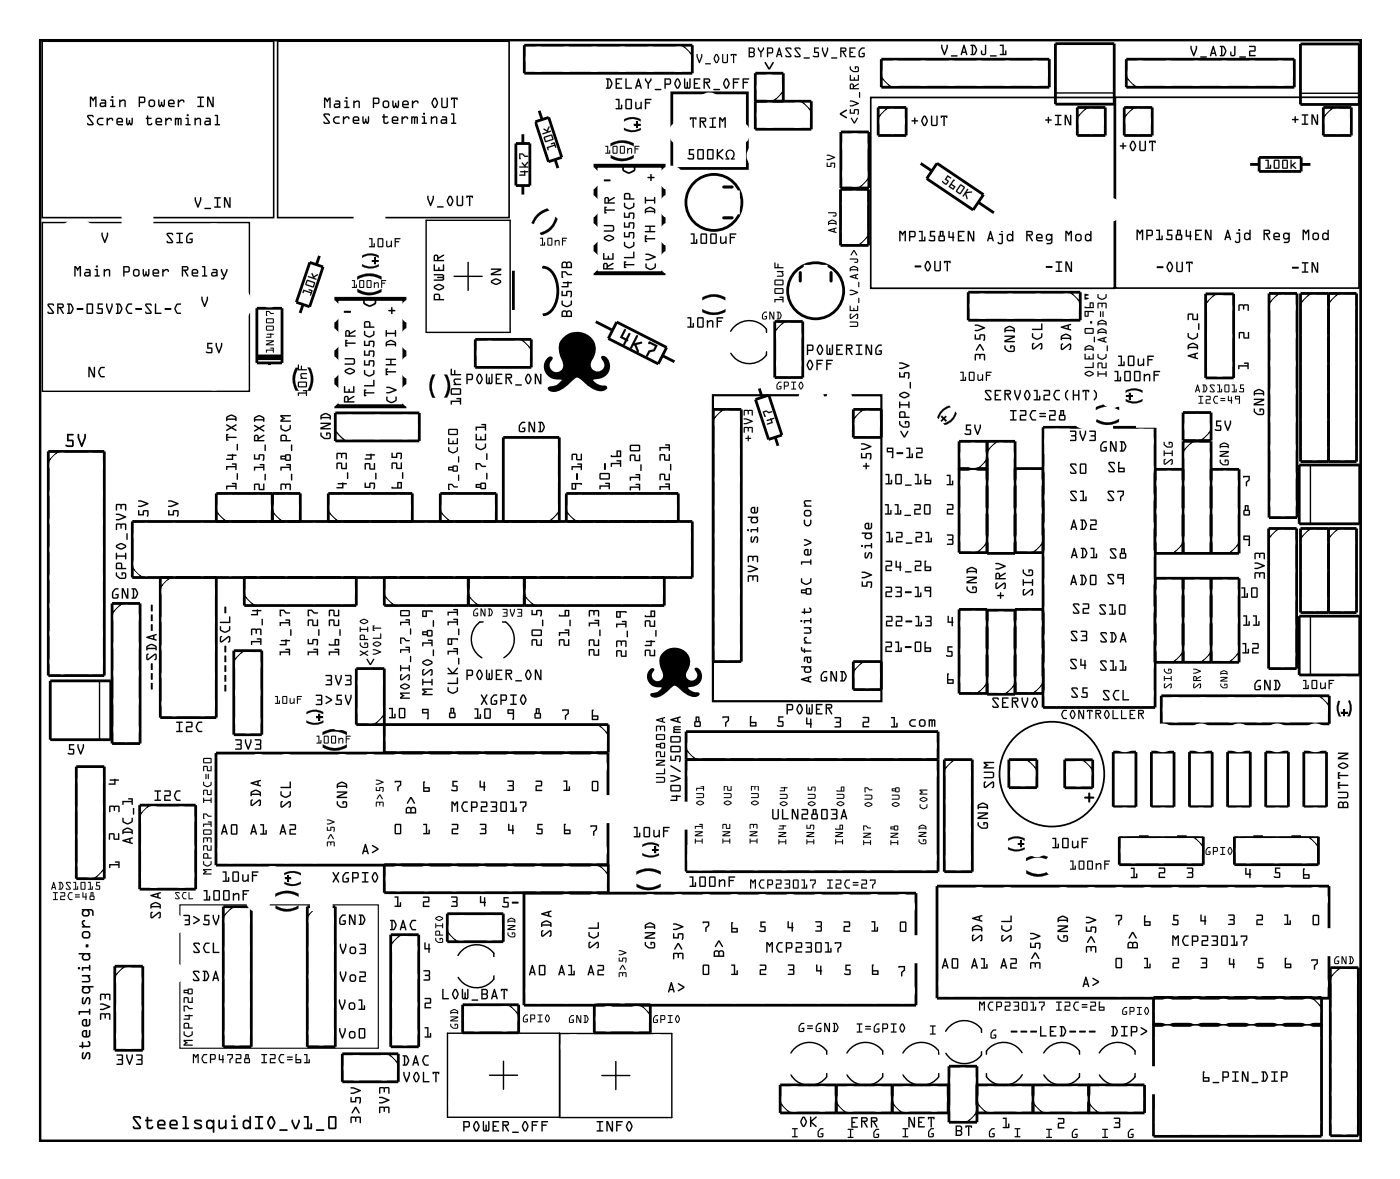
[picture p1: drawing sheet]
<svg xmlns="http://www.w3.org/2000/svg" width="127mm" height="107mm" viewBox="0 0 127 107" stroke-linecap="round" stroke-linejoin="round" font-family="sans-serif">
<path d="M3.6 3.6h119.8v99.8h-119.8zM64.7 35.8h15.3v27.8h-15.3z" fill="none" stroke="#000" stroke-width=".2"/>
<path d="M3.6 3.6h119.8v99.8h-119.8z" fill="none" stroke="#000" stroke-width=".09"/>
<g fill="#000">
<path d="M48.8 19.4l.8-.5 .2 .2a1.95 1.95 0 0 0-1.5 1.5l-.1-.2 .3-.7zM54.8 16.3h.5l.1 .1h-.6zM55.4 14.1a1.85 1.85 0 0 0 2.1 0v.2a2.07 2.07 0 0 1-2.1 0zM56.6 11.6a1.4 1.4 0 0 0 1.5 0v.2a1.56 1.56 0 0 1-1.5 0zM56.5 15h.1v.4l.4 .2 .5-.2v-.4h.1v.1a.55 .55 0 0 1-.6 .7l-.5-.3zM55.4 13a2.18 2.18 0 0 1 2.1 0v.3a1.95 1.95 0 0 0-2.1 0zM57.7 11h.2v.6h-.2zM57.5 11.2h.6v.2h-.6zM56.6 10.8a1.49 1.49 0 0 1 1.5 0v.2a1.34 1.34 0 0 0-1.5 0zM59 15.8h.1v.2l.3 .1-.3 .1v.2h-.1v-.2l-.3-.1 .3-.1zM65.9 13.7a.43 .43 0 0 1 .7 0 .43 .43 0 0 1-.1 .7h.2v.1h-.4v-.1a.33 .33 0 0 0 .2-.5 .33 .33 0 0 0-.5 0v.2l.2 .4h-.4v-.1h.2l-.2-.4zM69.4 5.6l.1 .1 .3 .4 .3-.4h.1l-.3 .6h-.2z"/>
<path d="M76.2 10.2l.6-.3v.2l-.5 .2 .5 .3v.1l-.6-.3zM9.2 21.1h.1l.2 .7 .2-.7h.1v.3l-.3 .6h-.1l-.2-.6zM18.3 26.9h.1l.2 .7 .2-.7h.1v.3l-.3 .6h-.1l-.2-.6zM26.8 33.4h.3a1.85 1.85 0 0 0 0 2h-.3a2.07 2.07 0 0 1 0-2zM27.9 33.3h.2a2.18 2.18 0 0 1 0 2.1h-.2a1.95 1.95 0 0 0 0-2.1zM31.2 28.2h.6v.1l-.5 .1zM32.4 26.2a1.95 1.95 0 0 0 2.2 0v.3a2.17 2.17 0 0 1-2.2 0zM32.8 24a1.4 1.4 0 0 0 1.6 0v.1a1.56 1.56 0 0 1-1.6 0zM33 27.1h.1v.4l.4 .2 .5-.2v-.4h.1a.55 .55 0 0 1-.6 .7l-.5-.3zM33.9 23.3h.2v.7h-.2zM33.7 23.6h.6v.1h-.6zM32.9 23.2a1.49 1.49 0 0 1 1.5 0v.2a1.34 1.34 0 0 0-1.6 0z"/>
<path d="M32.4 25.1a2.29 2.29 0 0 1 2.2 0v.2a2.05 2.05 0 0 0-2.2 0zM35.5 27.9h.1v.2l.3 .1h-.3v.2l-.1 .1v-.3h-.3l.3-.1zM39.2 34h.3a1.95 1.95 0 0 0 0 2.1h-.3a2.18 2.18 0 0 1 0-2.1zM40.3 34h.3a2.07 2.07 0 0 1 0 2h-.3a1.85 1.85 0 0 0 0-2zM48.9 21.1a1.85 1.85 0 0 0 1.5-1.4l.2 .2a2.07 2.07 0 0 1-1.5 1.4zM51.2 30.5a1.66 1.66 0 0 1 2.2-.1 1.66 1.66 0 0 1 .3 2.2 .62 .62 0 0 0 0 .9 .62 .62 0 0 0 .9 0 .62 .62 0 0 0 .1-.8l-.2-.2v-.1l.1-.1a.86 .86 0 0 1 .7 1.2 1.6 1.6 0 0 1-1.5 1h.1a1.32 1.32 0 0 0 1 .5l.2 .2a.82 .82 0 0 1-1.2 .1l-.4-.2a2.66 2.66 0 0 0-1.2-.9l-.3 .3a2.31 2.31 0 0 1-2 1l-.3-.1v-.2a.52 .52 0 0 1 .6-.2l.2-.1 .5-.5a1.41 1.41 0 0 1-1.7-1 1.04 1.04 0 0 1 .6-1.1l.2 .1v.2a.63 .63 0 0 0 .1 1.1 .63 .63 0 0 0 .9-.8 2.64 2.64 0 0 1-.3-1.9zM63.7 28a1.95 1.95 0 0 0 2.1 0v.3a2.18 2.18 0 0 1-2.1 0zM63.7 27a2.07 2.07 0 0 1 2.1 0v.2a1.85 1.85 0 0 0-2.1 0zM85.3 38.1l.5-.4 .1 .1-.5 .4zM85.6 38.4a1.34 1.34 0 0 0 1-1.1l.2 .2a1.49 1.49 0 0 1-1.1 1zM85.3 37.8l.2-.1 .4 .4-.1 .1zM85.4 37.2l.7-.4 .1 .1a1.41 1.41 0 0 0-1 1.1l-.2-.1z"/>
<path d="M99.4 38a1.85 1.85 0 0 0 2.1 0v.2a2.07 2.07 0 0 1-2.1 0zM99.4 36.9a2.18 2.18 0 0 1 2.1 0v.3a1.95 1.95 0 0 0-2.1 0zM102.1 36.2a1.34 1.34 0 0 0 1.5 0v.2a1.49 1.49 0 0 1-1.5 0zM102.1 35.8h.7v.2h-.7zM102.4 35.6h.1v.6h-.1zM102.1 35.4a1.56 1.56 0 0 1 1.5 0v.2a1.4 1.4 0 0 0-1.5 0zM112.3 33.1h.9v-.1h-.3l-.1-.1h.4l.1 .5h-.1v-.2h-.8v.2v.1zM112.4 27.6h.8l.1 .1v.5h-.1v-.5h-.3l-.1 .4-.1-.4h-.2v.4l-.1 .1zM112.4 30.1h.4l.1 .5h.3v-.4l.1-.1v.6h-.5v-.5h-.3v.4l-.1 .1zM60.2 59.1a1.38 1.38 0 0 1 1.9-.1 1.38 1.38 0 0 1 .2 1.8 .53 .53 0 0 0 .2 .8 .53 .53 0 0 0 .7-.3v-.2l-.2-.4 .1-.2a.85 .85 0 0 1 .6 .8 .85 .85 0 0 1-.6 .9l-.7 .1a1.01 1.01 0 0 0 1 .5l.1 .2a.79 .79 0 0 1-1.1 .1l-1.1-.9a.61 .61 0 0 0-.6 .4 1.71 1.71 0 0 1-1.5 .6l-.2-.2v-.1l.3-.1a.95 .95 0 0 0 .8-.5 1.09 1.09 0 0 1-1.3-1.3l.3-.4 .3 .1-.1 .1a.52 .52 0 0 0 .1 .9 .52 .52 0 0 0 .7-.6 1.59 1.59 0 0 1 .1-2zM85.9 58.6l.5 .1h-.3v.3l.3 .1v.4l-.4 .1a.11 .11 0 0 1-.1-.1 .11 .11 0 0 1 0-.1h.4v-.3h-.4zM85.9 43.1l.3-.1v.9h.2v-.3v.4h-.5v-.1h.2v-.7h-.2z"/>
<path d="M85.9 48.5l.5-.1 .1 .1v.8l-.1 .1h-.5v-.1h.5v-.3l-.4-.1 .4-.1v-.2h-.5zM85.9 45.7h.5l.1 .1v.4h-.5v.3h.5v.1l-.6 .1v-.6h.5v-.3h-.5zM86 55.8l.1 .1v.4h.2v-.3h.1l.1 .4-.1 .4-.1-.1v-.2h-.3zM112.8 43.2l.6-.1v.4l-.3 .3v.3h-.1v-.4l.3-.2v-.2h-.5zM10 70.7l.4-.1 .4 .1-.3 .1v.3h-.6v-.1h.5v-.2h-.4zM9.9 78.3h.8v-.1h-.2l-.1-.1h.4v.6h-.1v-.2h-.7v.2h-.1zM9.9 73.1l.9-.1 .1 .2v.4h-.2v-.4h-.2l-.1 .3-.1-.3h-.3v.4h-.1zM9.9 75.6l.4-.1 .1 .5h.3v-.4l.1-.1v.6h-.5v-.4h-.3v.4h-.1zM25.8 79.6h.6v.1h-.6zM26 79.3h.2v.7h-.2zM25.8 79.2a1.56 1.56 0 0 1 1.5 0v.2a1.4 1.4 0 0 0-1.5 0zM27.8 65.3a1.4 1.4 0 0 0 1.5 0v.2a1.56 1.56 0 0 1-1.5 0z"/>
<path d="M28.9 64.7h.2v.6h-.2zM29.3 67.5a1.95 1.95 0 0 0 2.2 0v.3a2.17 2.17 0 0 1-2.2 0zM28.7 65h.6v.1h-.6zM27.8 64.6a1.49 1.49 0 0 1 1.5 0v.1a1.34 1.34 0 0 0-1.5 0zM29.3 66.4a2.29 2.29 0 0 1 2.2 0v.2a2.05 2.05 0 0 0-2.2 0zM33.3 59.7h.1l.2 .5 .2-.5 .2 .1-.3 .5h-.1zM35.8 70.8h.6v.4l-.2 .2-.1 .3h-.1v-.3l.3-.3v-.2l-.5 .1zM38.4 74.7h.4v.8h.1v-.3h.1v.4h-.6v-.1h.2v-.7h-.2zM41 70.8h.5l-.3 .1v.3l.3 .1v.4h-.4a.11 .11 0 0 1-.1 0 .11 .11 0 0 1 0-.1h.4v-.3h-.4zM41 74.7h.5l.1 .1-.1 .4h-.4v.3h.4v.1h-.5v-.5h.5v-.3h-.5zM43.5 70.8h.1v.5h.3v-.4h.1l.1 .4-.1 .4h-.1v-.3h-.4zM43.5 74.7h.5l.1 .1v.7v.1h-.6l.1-.1h.4v-.3h-.4l.4-.1v-.3h-.4z"/>
<path d="M46 70.8h.5h.1v.8l-.1 .1h-.5l.1-.1h.4v-.3l-.4-.1h.4v-.3h-.4zM46.1 74.7h.1v.5h.3v-.4h.1v.5l-.1 .3v-.3h-.4zM48.6 70.8h.5h.1v.5h-.5v.3h.4v.1h-.5v-.5h.5v-.3h-.5zM48.7 74.7l.5 .1h-.3v.3l.3 .1v.4l-.4 .1a.11 .11 0 0 1-.1-.1 .11 .11 0 0 1 0-.1h.4v-.3h-.4zM51 64.3h.6v.4l-.2 .2-.1 .4-.1-.1v-.3l.3-.2v-.3l-.5 .1zM51.1 70.8h.4v.8h.1v-.3h.1v.4h-.6v-.1h.2v-.7h-.2zM53.6 74.8h.6v.4l-.3 .2v.4l-.1-.1v-.3l.2-.2v-.3l-.4 .1zM58.3 77.4a1.4 1.4 0 0 0 1.5 0v.1a1.56 1.56 0 0 1-1.5 0zM59.4 76.7h.1v.7h-.1zM59.1 77h.7v.1h-.7zM58.3 76.6a1.49 1.49 0 0 1 1.5 0v.2a1.34 1.34 0 0 0-1.5 0zM57.7 79a2.29 2.29 0 0 1 2.2 0v.3a2.05 2.05 0 0 0-2.2 0z"/>
<path d="M65.5 65l.6-.1v.4l-.2 .3v.3h-.1v-.4l.2-.2v-.2h-.4zM70.6 64.9l.5 .1-.4 .1v.3h.4v.4l-.4 .1a.11 .11 0 0 1-.2 0 .11 .11 0 0 1 .1-.2l.4 .1v-.3h-.4zM73.1 65.1h.1v.5h.3v-.4h.1l.1 .4-.1 .4h-.1v-.3h-.4zM75.7 65h.5l.1 .1v.7l-.1 .2-.5-.1 .1-.1h.4v-.2l-.4-.1 .4-.1v-.3h-.5zM78.3 65h.4l.1 .1v.4h-.4v.3h.4v.1l-.6 .1 .1-.6h.4v-.3h-.4zM80.8 65h.4v.8h.1v-.2l.1-.1v.5l-.6-.1 .1-.1h.2v-.7h-.2zM91.4 76.8a1.4 1.4 0 0 0 1.6 0v.2a1.56 1.56 0 0 1-1.6 0zM92.5 76.2h.2v.6h-.2zM92.3 76.4h.6v.2h-.6zM91.5 76a1.49 1.49 0 0 1 1.5 0v.2a1.34 1.34 0 0 0-1.6 0zM93.1 78.9a1.95 1.95 0 0 0 2.2 0v.3a2.17 2.17 0 0 1-2.2 0zM93.1 77.8a2.29 2.29 0 0 1 2.2 0v.3a2.05 2.05 0 0 0-2.2 0z"/>
<path d="M98.7 71.9h.2v.3h.3a.09 .09 0 0 1 .1 .1 .09 .09 0 0 1-.1 .1h-.3v.3l-.1 .1-.1-.4h-.3a.09 .09 0 0 1 0-.1 .09 .09 0 0 1 0-.1h.3zM102.6 78.7h.3v.8h.2v-.3v.4h-.5v-.1h.2v-.7h-.2zM105.1 78.7l.5-.1 .1 .1v.5h-.5v.3h.5v.1h-.6v-.5h.5v-.3h-.5zM107.7 78.7l.4-.1 .1 .1 .1 .8-.1 .1h-.6l.1-.1h.4v-.3l-.3-.1 .3-.1v-.2h-.4zM113 78.7h.1v.5h.2v-.4h.1l.1 .5-.1 .3h-.1v-.3h-.3zM115.7 78.6l.4 .1-.3 .1v.3h.3v.4l-.4 .1a.11 .11 0 0 1-.1 0 .11 .11 0 0 1 0-.2l.4 .1v-.3h-.3zM121.5 63.4h.1a1.4 1.4 0 0 0 0 1.6l-.1-.1a1.56 1.56 0 0 1 0-1.5zM121.9 64.3h.1v.6h-.1zM121.6 64.5h.7v.2h-.7zM122.2 63.4h.2a1.49 1.49 0 0 1 0 1.5h-.2a1.34 1.34 0 0 0 0-1.5zM25 82.1a1.85 1.85 0 0 0 2.1 0v.3a2.07 2.07 0 0 1-2.1 0zM25.8 79.9a1.34 1.34 0 0 0 1.5 0v.2a1.49 1.49 0 0 1-1.5 0z"/>
<path d="M25 81a2.18 2.18 0 0 1 2.1 0v.3a1.95 1.95 0 0 0-2.1 0zM35.8 81.3h.3v.8h.2v-.3h.1v.4h-.6v-.1h.2v-.7h-.2zM38.4 81.3h.4l.2 .1-.1 .4h-.4v.3h.4v.1h-.5v-.5h.4v-.3h-.4zM38.4 88h.5h.1v.8l-.1 .1h-.5l.1-.1h.4v-.3l-.4-.1h.4v-.3h-.5zM38.5 85.5h.1v.5h.3v-.4h.1v.4l-.1 .4v-.3h-.4zM38.5 90.5h.5h.1v.5h-.5v.3h.5v.1h-.6v-.5h.5v-.3h-.5zM38.5 93.1h.4v.9h.1v-.3l.1-.1v.5l-.6-.1h.3v-.8h-.3zM40.9 81.3h.5h.1v.8l-.1 .1h-.5l.1-.1h.4v-.3l-.4-.1h.4v-.3h-.5zM43.6 81.3h.1v.5h.2v-.4h.1l.1 .4-.1 .4h-.1v-.3h-.4zM57.8 80.1a1.95 1.95 0 0 0 2.1 0v.3a2.17 2.17 0 0 1-2.1 0zM63.7 83.6l.6-.1v.4l-.2 .3v.3h-.1v-.4l.2-.2v-.2h-.4zM66.3 87.5l.4-.1v.9h.1v-.3h.1v.4h-.6l.1-.1h.2v-.7h-.2z"/>
<path d="M69 83.5l.5 .1-.4 .1v.3h.4v.4l-.4 .1a.11 .11 0 0 1-.2 0 .11 .11 0 0 1 0-.2l.4 .1v-.3h-.3zM68.9 87.5l.5-.1 .1 .1v.4l-.5 .1v.3h.5v.1h-.6v-.5h.5v-.3h-.5zM71.5 83.5l.1 .1v.4h.2v-.3h.1l.1 .4-.1 .4-.1-.1v-.2h-.4zM71.5 87.5l.4-.1 .2 .1v.8l-.1 .1h-.5v-.1h.4v-.3l-.3-.1 .3-.1v-.2h-.4zM74 83.5h.4l.2 .1v.7l-.1 .2-.5-.1v-.1h.4v-.2l-.3-.1 .3-.1v-.3h-.4zM74 87.5h.1l.1 .5h.2v-.4h.1l.1 .4-.1 .4h-.1v-.3h-.4zM76.5 83.5h.5l.1 .1v.4l-.5 .1v.3h.5v.1h-.6l.1-.5 .4-.1v-.3h-.4zM76.7 87.4l.5 .1-.4 .1v.3h.4v.4l-.4 .1a.11 .11 0 0 1-.2 0 .11 .11 0 0 1 0-.2l.5 .1v-.3h-.4zM79.1 83.5h.3v.8h.1v-.2l.1-.1v.5l-.6-.1h.1l.2-.1v-.7h-.2zM81.5 87.6h.6v.4l-.2 .2-.1 .3h-.1v-.3l.3-.3v-.2h-.5zM84.4 93h.5l-.2 .1v.6h.2v.1h-.5l.2-.1v-.6h-.2zM90 93.4h.4h-.3l-.1 .2v.4l.2 .1 .1-.2-.2-.1h.3v.3l-.1 .1h-.3l-.2-.2a.58 .58 0 0 1 .2-.6z"/>
<path d="M101.2 83l.6-.1v.4l-.3 .2v.4h-.1v-.4l.3-.2v-.2h-.5zM103.8 86.9l.3-.1v.9h.2v-.3v.4h-.5v-.1h.2v-.7h-.2zM106.4 82.9l.5 .1-.4 .1v.3h.4v.4l-.4 .1a.11 .11 0 0 1-.1 0 .11 .11 0 0 1 0-.2l.4 .1v-.3h-.4zM106.4 86.9l.4-.1 .2 .1-.1 .4-.4 .1v.3h.4v.1h-.5v-.5h.4v-.3h-.4zM108.9 82.9h.1v.5h.3v-.4h.1v.5l-.1 .4v-.1v-.2h-.4zM108.9 86.8h.5l.1 .1v.8l-.1 .1-.5-.1h.1h.4v-.3l-.4-.1 .4-.1v-.2l-.5-.1zM111.4 82.9h.5l.1 .1v.7l-.1 .2-.5-.1 .1-.1h.4v-.2l-.4-.1 .4-.1v-.3h-.5zM111.5 86.8l.1 .1v.4h.2v-.3h.2v.4l-.1 .4-.1-.1v-.2h-.3zM114 82.9h.5l.1 .1-.1 .4-.4 .1v.3h.4v.1h-.5v-.5l.5-.1v-.3h-.5zM114.1 86.8l.5 .1-.3 .1v.3h.3v.4l-.4 .1a.11 .11 0 0 1-.1 0 .11 .11 0 0 1 0-.2l.4 .1v-.3h-.4zM116.5 82.9h.4v.8h.1v-.2l.1-.1v.5l-.6-.1v-.1h.2v-.7h-.2zM119 87h.6l-.1 .4-.2 .2v.3h-.1v-.3l.2-.3v-.2h-.4z"/>
<path d="M91 101.3h.3v.9h.1l.1-.3v.4l-.5-.1h.2v-.7l-.2-.1zM96 101.4h.4h.2l-.1 .5h-.4v.3h.4v.1h-.6l.1-.5h.4v-.3h-.4zM101 101.3h.5l.1 .1v.8v.1l-.6-.1h.1h.4v-.3l-.4-.1 .4-.1v-.3h-.4z"/>
<path d="M7.9 10.4h.4l.2 .1-.1 .1-.1-.1-.3 .1 .5 .6-.1 .2h-.3l-.2-.1 .1-.2v.1h.4l-.5-.6zM7.9 10.5v.1l.5 .6h-.4v-.1l-.1 .2 .2 .1h.3l.1-.2-.5-.7h.4v.1l.1-.1-.2-.1zM8.8 10.8l.2-.1h.4v.1h-.4l-.1 .1v.2l.1 .1h.4v.2h-.4l-.2-.2v-.1zM8.8 10.8v.1v.3l.2 .2 .4-.1-.4-.1-.1-.1v-.2l.1-.1h.4v-.1h-.4zM9.7 10.7h.1v.1l.1-.1a.23 .23 0 0 1 .3 0 .23 .23 0 0 1 .1 .2h-.1l-.1-.1h-.1l-.2 .2v.3l-.1 .1zM9.7 10.7v.7l.1-.1v-.3l.2-.2h.1l.1 .1a.17 .17 0 0 0 .1-.1 .17 .17 0 0 0-.2-.1l-.3 .1v-.1zM10.6 10.8l.2-.1 .3 .1v.3h-.4l.1 .1h.3v.2h-.3l-.2-.1-.1-.2zM10.6 10.8v.3v.2l.2 .1 .3-.1-.3-.1-.1-.1h.4v-.3l-.3-.1zM10.7 10.8v.2h.3v-.2zM10.7 10.8h.3v.2h-.3zM11.4 10.7h.1l.1 .5 .1-.3 .2 .3v-.5h.1l.1 .4-.1 .3h-.2l-.1-.2v.2l-.2-.1zM11.4 10.7l.1 .6 .1 .1 .1-.2 .1 .2h.2l.1-.3-.1-.4h-.1v.5l-.2-.3-.1 .3-.1-.5zM13.3 10.5h.2v.2h.3l-.3 .1v.4h.2l.1-.1v.1a.26 .26 0 0 1-.2 .2 .26 .26 0 0 1-.3-.2v-.4l-.1-.1h.1zM13.3 10.5v.2h-.1l.1 .1v.4a.26 .26 0 0 0 .3 .2 .26 .26 0 0 0 .2-.2v-.1l-.1 .1h-.2v-.4l.3-.1h-.3l-.1-.2zM14.1 10.8l.2-.1 .3 .1 .1 .3h-.5l.1 .1h.4v.2h-.4l-.1-.1-.1-.2zM14.2 10.8l-.1 .3 .1 .2 .1 .1 .4-.1-.4-.1-.1-.1h.5l-.1-.3-.3-.1zM14.2 10.8v.2h.4l-.1-.2zM14.2 10.8h.3l.1 .2h-.4zM15 10.7h.1v.1l.2-.1a.23 .23 0 0 1 .2 0 .23 .23 0 0 1 .1 .2h-.1v-.1h-.2l-.2 .2v.3l-.1 .1zM15 10.7v.7l.1-.1v-.3l.2-.2h.1l.2 .1a.17 .17 0 0 0 0-.1 .17 .17 0 0 0-.2-.1l-.3 .1v-.1zM15.9 10.7h.5l.1 .7-.1-.1-.1-.5-.1 .1v.4l-.1 .1v-.6l-.1 .1v.4l-.1 .1zM15.9 10.7v.7l.1-.1v-.4l.1-.1v.5h.1v-.4l.1-.1 .1 .5h.1v-.5a.16 .16 0 0 0-.1-.1 .16 .16 0 0 0-.2 0zM16.8 10.7h.3v.5l.2 .1v.1l-.5-.1 .2-.1v-.4h-.1zM16.8 10.7l.1 .1h.1v.4l-.2 .1 .5 .1v-.1l-.2-.1v-.5zM16.9 10.4a.1 .1 0 0 1 .2 0 .1 .1 0 0 1-.2 0zM16.9 10.4a.1 .1 0 0 0 .2 0 .1 .1 0 0 0-.2 0zM17.7 10.7l.1 .1a.28 .28 0 0 1 .4 0v.6l-.1-.1v-.5h-.1l-.2 .1v.4l-.1 .1zM17.7 10.7v.7l.1-.1v-.4l.2-.1h.1v.5h.1v-.5a.24 .24 0 0 0-.3-.1l-.1 .1zM18.7 10.7h.3l.1 .1v.6h-.4a.22 .22 0 0 1-.2-.3 .22 .22 0 0 1 .2-.2h.3v-.1h-.3zM18.7 10.7v.1h.3v.1h-.3a.22 .22 0 0 0-.2 .2 .22 .22 0 0 0 .2 .3h.4v-.6l-.1-.1zM18.7 11.1v.1h.3v-.1zM18.7 11.1h.3v.1h-.3zM19.5 10.4h.3v.8l.1 .1v.1l-.4-.1 .2-.1v-.7h-.2zM19.5 10.4v.1h.2v.7l-.2 .1 .4 .1v-.1l-.1-.1v-.8z"/>
<path d="M7.9 10.4h.4l.2 .1-.1 .1v-.1h-.4l.5 .7-.1 .2h-.3l-.2-.1 .1-.2v.1h.4l-.5-.6zM8.8 10.8l.2-.1h.4v.1h-.4l-.1 .1v.2l.1 .1 .4 .1v.1h-.3a.35 .35 0 0 1-.3-.6zM9.7 10.7h.1v.1l.1-.1a.23 .23 0 0 1 .3 0 .23 .23 0 0 1 .1 .2h-.1l-.1-.1h-.1l-.2 .2v.3l-.1 .1zM10.6 10.8l.2-.1 .3 .1v.3h-.4l.1 .1h.3v.2h-.3l-.2-.1v-.2zM10.7 10.8v.2h.3v-.2zM11.4 10.7h.1l.1 .5 .1-.3 .2 .3v-.5h.1l.1 .4-.1 .3h-.2l-.1-.2-.1 .2-.1-.1zM13.3 10.5h.2v.2h.3l-.3 .1v.4h.3a.25 .25 0 0 1-.2 .2 .25 .25 0 0 1-.3-.2v-.4l-.1-.1h.1zM14.2 10.8l.1-.1 .3 .1 .1 .3h-.5l.1 .1h.4v.2h-.4l-.1-.1-.1-.2zM14.2 10.8v.2h.4l-.1-.2zM15 10.7h.1v.1l.2-.1a.23 .23 0 0 1 .2 0 .23 .23 0 0 1 .1 .2h-.1v-.1h-.2l-.2 .2v.3l-.1 .1zM15.9 10.7h.5l.1 .7-.1-.1-.1-.5-.1 .1v.5l-.1-.1v-.5l-.1 .1v.4l-.1 .1zM16.8 10.7h.3v.5l.2 .1v.1l-.5-.1 .2-.1v-.4h-.1zM16.9 10.4a.1 .1 0 0 1 .2 0 .1 .1 0 0 1-.2 0zM17.7 10.7l.1 .1a.27 .27 0 0 1 .2-.1 .27 .27 0 0 1 .2 .1v.6l-.1-.1v-.5h-.1l-.2 .1v.4l-.1 .1zM18.7 10.7h.3l.1 .1v.6h-.4a.22 .22 0 0 1-.2-.3 .22 .22 0 0 1 .2-.2h.3v-.1h-.3zM18.7 11.1v.1h.3v-.1zM19.5 10.4h.3v.8l.1 .1v.1l-.4-.1 .2-.1v-.7h-.2z"/>
<path d="M8.1 8.8h.2l.2 .2 .1-.2h.2l-.1 .9h-.1v-.8l-.1 .3-.2-.3v.8h-.1zM8.1 8.8l.1 .9h.1v-.8l.2 .3 .1-.3v.8h.1l.1-.9h-.2l-.1 .2-.2-.2zM9.2 9h.3l.1 .2v.5h-.4a.22 .22 0 0 1-.2-.2 .22 .22 0 0 1 .2-.2h.3v-.1l-.3-.1zM9.2 9v.1l.3 .1v.1h-.3a.22 .22 0 0 0-.2 .2 .22 .22 0 0 0 .2 .2h.4v-.5l-.1-.2zM9.2 9.4v.2l.3-.1v-.1zM9.2 9.4h.3v.1l-.3 .1zM10 9l.3 .1v.5h.2l-.1 .1h-.4l.2-.1v-.5h-.2zM10 9v.1h.2v.5l-.2 .1h.4l.1-.1h-.2v-.5zM10.1 8.8a.1 .1 0 0 1 .2 0 .1 .1 0 0 1-.2 0zM10.1 8.8a.1 .1 0 0 0 .2 0 .1 .1 0 0 0-.2 0zM10.8 9l.1 .1a.28 .28 0 0 1 .5 .1v.5h-.1v-.5l-.2-.1-.2 .2v.4h-.1zM10.8 9v.7h.1v-.4l.2-.2 .2 .1v.5h.1v-.5a.24 .24 0 0 0-.4-.2l-.1 .1zM12.6 8.8h.5l.1 .1-.1 .4h-.4l-.1 .4zM12.6 8.8v.9l.1-.4h.4l.1-.4-.1-.1zM12.7 8.9v.3h.3v-.3zM12.7 8.9h.3v.3h-.3zM13.4 9.4a.35 .35 0 0 1 .7 0 .35 .35 0 0 1-.7 0zM13.4 9.4a.35 .35 0 0 0 .7 0 .35 .35 0 0 0-.7 0zM13.6 9.2v.3l.3 .1v-.4l-.1-.1zM13.6 9.2l.2-.1 .1 .1v.4l-.3-.1zM14.4 9l.1 .1v.5l.2-.4 .1 .4v-.5l.1-.1 .1 .5-.1 .2h-.2v-.1l-.1 .1h-.2zM14.4 9v.7h.2l.1-.1v.1h.2l.1-.2-.1-.5v.1l-.1 .5-.1-.4-.2 .4v-.5zM15.3 9.1l.2-.1 .3 .1v.3l-.4 .1v.1h.4v.1h-.4l-.1-.1-.1-.1zM15.3 9.1l-.1 .4 .1 .1 .1 .1h.4v-.1h-.4v-.1l.4-.1v-.3l-.3-.1zM15.4 9.2v.1h.3v-.2zM15.4 9.2l.3-.1v.2h-.3zM16.1 9h.1v.2l.2-.2a.23 .23 0 0 1 .2 0 .23 .23 0 0 1 .1 .3h-.1v-.1l-.1-.1-.3 .2v.4zM16.1 9l.1 .7v-.4l.3-.2h.1l.1 .2a.17 .17 0 0 0 0-.2 .17 .17 0 0 0-.1-.1l-.4 .2v-.2zM17.9 8.8h.6v.1h-.2v.7h.2v.1h-.6v-.1h.2v-.7h-.2zM17.9 8.8v.1h.2v.7h-.2v.1h.6v-.1h-.2v-.7h.2v-.1zM18.8 8.8h.1l.4 .7v-.7h.1v.9h-.2l-.3-.7v.7h-.1zM18.8 8.8v.9h.1v-.7l.3 .7h.2v-.9h-.1v.7l-.4-.7z"/>
<path d="M8.1 8.8h.2l.2 .2 .1-.2h.2l-.1 .9h-.1v-.8l-.1 .3-.2-.3v.8h-.1zM9.2 9h.3l.1 .2v.5h-.4a.22 .22 0 0 1-.2-.2 .22 .22 0 0 1 .2-.2h.3v-.1l-.3-.1zM9.2 9.4v.2l.3-.1v-.1zM10 9l.3 .1v.5h.2l-.1 .1h-.4l.2-.1v-.5h-.2zM10.1 8.8a.1 .1 0 0 1 .2 0 .1 .1 0 0 1-.2 0zM10.8 9l.1 .1a.27 .27 0 0 1 .3-.1 .27 .27 0 0 1 .2 .2v.5h-.1v-.5l-.2-.1-.2 .2v.4h-.1zM12.6 8.8h.5l.1 .1-.1 .4h-.4l-.1 .4zM12.7 8.9v.3h.3v-.3zM13.4 9.4a.35 .35 0 0 1 .7 0 .35 .35 0 0 1-.7 0zM13.6 9.2v.3l.3 .1v-.4l-.1-.1zM14.4 9l.1 .1v.5l.2-.4 .1 .4v-.5l.1-.1 .1 .5-.1 .2h-.2v-.1l-.1 .1h-.2zM15.3 9.1l.2-.1 .3 .1v.3l-.4 .1v.1h.4v.1h-.4l-.1-.1-.1-.1zM15.4 9.2v.1h.3v-.2zM16.1 9h.1v.2l.2-.2a.23 .23 0 0 1 .2 0 .23 .23 0 0 1 .1 .3h-.1v-.1l-.1-.1-.3 .2v.4zM17.9 8.8h.6v.1h-.2v.7h.2v.1h-.6v-.1h.2v-.7h-.2zM18.8 8.8h.1l.4 .7v-.7h.1v.9h-.2l-.3-.7v.7h-.1z"/>
<path d="M17.7 17.9h.1l.2 .7 .1-.7h.2v.3l-.3 .6h-.1l-.2-.6zM17.7 17.9v.3l.2 .6h.1l.3-.6v-.3h-.2l-.1 .7-.2-.7zM18.6 18.9h.6l-.6 .1zM18.6 18.9v.1l.6-.1zM19.4 17.9h.6v.1h-.2v.7h.2v.1h-.6l.1-.1h.2v-.7h-.2zM19.4 17.9l.1 .1h.2v.7h-.2l-.1 .1h.6v-.1h-.2v-.7h.2v-.1zM20.3 17.9h.2l.3 .7v-.7h.1v.9h-.1l-.4-.7v.7h-.1zM20.3 17.9v.9h.1v-.7l.4 .7h.1v-.9h-.1v.7l-.3-.7z"/>
<path d="M17.7 17.9h.1l.2 .7 .1-.7h.2v.3l-.3 .6h-.1l-.2-.6zM18.6 18.9h.6l-.6 .1zM19.4 17.9h.6v.1h-.2v.7h.2v.1h-.6l.1-.1h.2v-.7h-.2zM20.3 17.9h.2l.3 .7v-.7h.1v.9h-.1l-.4-.7v.7h-.1z"/>
<path d="M29.4 10.3h.4l.1 .1v.1l-.1-.1h-.3l.4 .6v.2h-.4l-.2-.1 .1-.1 .1 .1h.3l-.4-.6zM29.4 10.3v.2l.4 .6h-.3l-.1-.1-.1 .1 .2 .1h.4v-.1l-.4-.7h.3l.1 .1v-.1l-.1-.1zM30.3 10.7l.2-.2 .3 .1v.1h-.3l-.2 .1 .1 .2 .1 .1h.3v.1h-.4l-.1-.1-.1-.1zM30.3 10.7l-.1 .1 .1 .3 .1 .1h.4v-.1h-.3l-.2-.1 .1-.2 .1-.1h.3v-.1l-.3-.1zM31.1 10.6h.1v.1l.2-.2a.23 .23 0 0 1 .2 .1 .23 .23 0 0 1 .1 .2h-.1v-.1h-.2l-.2 .1v.4h-.1zM31.1 10.6v.6h.1v-.4l.2-.1h.2l.1 .1a.17 .17 0 0 0 0-.2 .17 .17 0 0 0-.2-.1l-.3 .2v-.1zM32 10.6l.2-.1 .3 .1 .1 .4h-.5l.1 .1h.4v.1h-.4h-.2v-.2zM32 10.6v.4l.1 .2h.1h.4v-.1h-.4l-.1-.1h.5l-.1-.4-.3-.1zM32.1 10.7v.2h.4l-.1-.2zM32.1 10.7h.3l.1 .2h-.4zM32.9 10.6h.1v.5l.2-.4 .1 .4 .1-.5h.1v.4l-.1 .2h-.1l-.1-.1-.1 .1h-.2zM32.9 10.6v.6h.2l.1-.1 .1 .1h.1l.1-.2v-.4h-.1l-.1 .5-.1-.4-.2 .4v-.5zM34.8 10.3l.1 .1v.1l.3 .1-.3 .1v.4h.2l.1-.1 .1 .1a.26 .26 0 0 1-.3 .2 .26 .26 0 0 1-.2-.2v-.4l-.1-.1 .1-.1zM34.8 10.3v.2l-.1 .1 .1 .1v.4a.26 .26 0 0 0 .2 .1 .26 .26 0 0 0 .3-.1l-.1-.1-.1 .1h-.2v-.4l.3-.1-.3-.1v-.1zM35.6 10.6l.2-.1 .3 .1v.4h-.4v.1h.4v.1h-.4h-.1l-.1-.2zM35.6 10.6l-.1 .4 .1 .2h.1h.4v-.1h-.4v-.1h.4v-.4l-.3-.1zM35.7 10.7v.2h.3l-.1-.2zM35.7 10.7h.2l.1 .2h-.3zM36.4 10.6h.1v.1l.2-.2a.23 .23 0 0 1 .2 .1 .23 .23 0 0 1 .1 .2h-.1v-.1h-.2l-.2 .1v.4zM36.4 10.6l.1 .6v-.4l.2-.1h.2l.1 .1a.17 .17 0 0 0 0-.2 .17 .17 0 0 0-.2-.1l-.3 .2v-.1zM37.3 10.6h.6v.6h-.1v-.5h-.1v.5h-.1l-.1-.5h-.1v.5h-.1zM37.3 10.6v.6h.1v-.5h.1l.1 .5h.1v-.5h.1v.5h.1v-.5a.16 .16 0 0 0-.1-.2 .16 .16 0 0 0-.2 .1zM38.3 10.6h.3v.5h.1v.1h-.4l.1-.1v-.4h-.1zM38.3 10.6v.1h.1v.4l-.1 .1h.4v-.1h-.1v-.5zM38.4 10.3a.1 .1 0 0 1 .2 0 .1 .1 0 0 1-.2 0zM38.4 10.3a.1 .1 0 0 0 .2 0 .1 .1 0 0 0-.2 0zM39.1 10.6h.1a.28 .28 0 0 1 .5 .1v.5h-.1l-.1-.5h-.1l-.2 .1v.4h-.1zM39.1 10.6v.6h.1v-.4l.2-.1h.1l.1 .5h.1v-.5a.24 .24 0 0 0-.4-.1h-.1zM40.1 10.6l.4-.1 .1 .2-.1 .5h-.4a.22 .22 0 0 1-.1-.2 .22 .22 0 0 1 .1-.2h.3v-.1h-.3zM40.1 10.6v.1h.3v.1h-.3a.22 .22 0 0 0-.1 .2 .22 .22 0 0 0 .1 .2h.4l.1-.5-.2-.1zM40.1 10.9v.2l.3-.1v-.1zM40.1 10.9h.3v.1l-.3 .1zM40.9 10.3h.3v.8h.2v.1h-.5l.2-.1v-.7h-.2zM40.9 10.3v.1h.2v.7l-.2 .1h.5v-.1h-.2v-.8z"/>
<path d="M29.4 10.3h.4l.1 .1v.1l-.1-.1h-.3l.4 .7v.1h-.4l-.2-.1 .1-.1 .1 .1h.3l-.4-.6zM30.3 10.7l.2-.2 .3 .1v.1h-.3l-.2 .1v.2l.2 .1 .3 .1h-.3a.35 .35 0 0 1-.2-.5zM31.1 10.6h.1v.1l.2-.2a.23 .23 0 0 1 .2 .1 .23 .23 0 0 1 .1 .2h-.1v-.1h-.2l-.2 .1v.4h-.1zM32 10.6l.2-.1 .3 .1 .1 .4h-.5l.1 .1h.4v.1h-.4h-.2v-.2zM32.1 10.7v.2h.4l-.1-.2zM32.9 10.6h.1v.5l.2-.4 .1 .4 .1-.5h.1v.4l-.1 .2h-.1l-.1-.1-.1 .1h-.2zM34.8 10.3l.1 .1v.1l.3 .1-.3 .1v.4l.4-.1a.25 .25 0 0 1-.3 .3 .25 .25 0 0 1-.2-.2v-.4l-.1-.1 .1-.1zM35.6 10.6l.2-.1 .3 .1v.4h-.4v.1h.4v.1h-.4h-.1l-.1-.2zM35.7 10.7v.2h.3l-.1-.2zM36.4 10.6h.1v.1l.2-.2a.23 .23 0 0 1 .2 .1 .23 .23 0 0 1 .1 .2h-.1v-.1h-.2l-.2 .1v.4zM37.3 10.6h.6v.6h-.1v-.5h-.1v.5h-.1l-.1-.5h-.1v.5h-.1zM38.3 10.6h.3v.5h.1v.1h-.4l.1-.1v-.4h-.1zM38.4 10.3a.1 .1 0 0 1 .2 0 .1 .1 0 0 1-.2 0zM39.1 10.6h.1a.27 .27 0 0 1 .3-.1 .27 .27 0 0 1 .2 .2v.5h-.1l-.1-.5h-.1l-.2 .1v.4h-.1zM40.1 10.6h.3l.2 .1-.1 .5h-.4a.22 .22 0 0 1-.1-.2 .22 .22 0 0 1 .1-.2h.3v-.1h-.3zM40.1 10.9v.2l.3-.1v-.1zM40.9 10.3h.3v.8h.2v.1h-.5l.2-.1v-.7h-.2z"/>
<path d="M29.4 8.8h.1l.2 .3 .1-.3h.2v1l-.1-.1v-.7l-.2 .3-.2-.3v.7l-.1 .1zM29.4 8.8v1l.1-.1v-.7l.2 .3 .2-.3v.7l.1 .1v-1h-.2l-.1 .3-.2-.3zM30.4 9.1h.4l.1 .2v.5h-.4a.22 .22 0 0 1-.2-.2 .22 .22 0 0 1 .2-.2h.2v-.1l-.3-.1zM30.4 9.1v.1l.3 .1v.1h-.2a.22 .22 0 0 0-.2 .2 .22 .22 0 0 0 .2 .2h.4v-.5l-.1-.2zM30.4 9.5v.2l.4-.1-.1-.1zM30.4 9.5h.3l.1 .1-.4 .1zM31.2 9.1h.3v.6h.2v.1h-.5l.2-.1v-.5h-.1zM31.2 9.1l.1 .1h.1v.5l-.2 .1h.5v-.1h-.2v-.6zM31.3 8.9a.1 .1 0 0 1 .2 0 .1 .1 0 0 1-.2 0zM31.3 8.9a.1 .1 0 0 0 .2 0 .1 .1 0 0 0-.2 0zM32.1 9.1l.1 .1a.28 .28 0 0 1 .4 .1v.5h-.1v-.5l-.1-.1-.2 .2v.4h-.1zM32.1 9.1v.7h.1v-.4l.2-.2 .1 .1v.5h.1v-.5a.24 .24 0 0 0-.3-.2l-.1 .1zM33.8 8.8l.5 .1 .1 .1v.4h-.5v.4zM33.8 8.8l.1 1v-.4h.5v-.4l-.1-.1zM33.9 9v.3h.4v-.3zM33.9 9h.4v.3h-.4zM34.7 9.5a.35 .35 0 0 1 .7 0 .35 .35 0 0 1-.7 0zM34.7 9.5a.35 .35 0 0 0 .7 0 .35 .35 0 0 0-.7 0zM34.8 9.3v.3l.3 .1 .1-.4-.1-.1zM34.8 9.3l.3-.1 .1 .1-.1 .4-.3-.1zM35.6 9.1h.1l.1 .6 .1-.4 .1 .4 .1-.6h.1v.4l-.1 .3h-.1l-.1-.1-.1 .1h-.1zM35.6 9.1l.1 .7h.1l.1-.1 .1 .1h.1l.1-.3v-.4h-.1l-.1 .6-.1-.4-.1 .4-.1-.6zM36.5 9.2l.2-.1 .3 .1 .1 .3-.5 .1 .1 .1h.4v.1h-.4l-.2-.1v-.1zM36.5 9.2v.4v.1l.2 .1h.4l-.1-.1h-.3l-.1-.1 .5-.1-.1-.3-.3-.1zM36.6 9.3v.1h.4l-.1-.2zM36.6 9.3l.3-.1 .1 .2h-.4zM37.4 9.1h.1v.1l.1-.1a.23 .23 0 0 1 .3 0 .23 .23 0 0 1 .1 .2l-.1 .1-.1-.2h-.1l-.2 .2v.4h-.1zM37.4 9.1v.7h.1v-.4l.2-.2h.1l.1 .2a.17 .17 0 0 0 .1-.2 .17 .17 0 0 0-.2-.1l-.3 .1v-.1zM39.3 8.9h.3l.1 .4v.2l-.2 .3h-.2l-.2-.4zM39.3 8.9l-.2 .5 .2 .3 .2 .1 .2-.4v-.1l-.1-.4zM39.4 9l-.1 .3 .1 .4 .2-.4zM39.4 9l.2 .3-.2 .4-.1-.4zM40 8.9h.1l.1 .8 .3-.1v-.7h.1v.7l-.1 .2h-.4l-.1-.1zM40 8.9v.8l.1 .1h.4l.1-.2v-.7h-.1v.7l-.3 .1-.1-.8zM40.9 8.8h.6v.3l-.2-.1-.1 .8-.1-.1 .1-.7-.3 .1zM40.9 8.8v.3l.3-.1v.7v.1l.1-.8 .2 .1v-.3z"/>
<path d="M29.4 8.8h.1l.2 .3 .1-.3h.2v1l-.1-.1v-.7l-.2 .3-.2-.3v.7l-.1 .1zM30.4 9.1h.4l.1 .2v.5h-.4a.22 .22 0 0 1-.2-.2 .22 .22 0 0 1 .2-.2h.2v-.1l-.3-.1zM30.4 9.5v.2l.4-.1-.1-.1zM31.2 9.1h.3v.6h.2v.1h-.5l.2-.1v-.5h-.1zM31.3 8.9a.1 .1 0 0 1 .2 0 .1 .1 0 0 1-.2 0zM32.1 9.1l.1 .1a.27 .27 0 0 1 .2-.1 .27 .27 0 0 1 .2 .2v.5h-.1v-.5l-.1-.1-.2 .2v.4h-.1zM33.8 8.8l.5 .1 .1 .1v.4h-.5v.4zM33.9 9v.3h.4v-.3zM34.7 9.5a.35 .35 0 0 1 .7 0 .35 .35 0 0 1-.7 0zM34.8 9.3v.3l.3 .1 .1-.4-.1-.1zM35.6 9.1h.1l.1 .6 .1-.4 .1 .4 .1-.6h.1v.4l-.1 .3h-.1l-.1-.1-.1 .1h-.1zM36.5 9.2l.2-.1 .3 .1 .1 .3-.5 .1 .1 .1h.3l.1 .1h-.4l-.2-.1v-.1zM36.6 9.3v.1h.4l-.1-.2zM37.4 9.1h.1v.1l.1-.1a.23 .23 0 0 1 .3 0 .23 .23 0 0 1 .1 .2l-.1 .1-.1-.2h-.1l-.2 .2v.4h-.1zM39.3 8.9h.3l.1 .4v.1l-.2 .4-.2-.1-.2-.3zM39.4 9l-.1 .3 .1 .4 .2-.4zM40 8.9h.1l.1 .8 .3-.1v-.7h.1v.7l-.1 .2h-.4l-.1-.1zM40.9 8.8h.6v.3l-.2-.1-.1 .8v-.1v-.7l-.3 .1z"/>
<path d="M38.8 17.8h.1l.2 .7 .1-.7h.2v.2l-.3 .7h-.1l-.2-.7zM38.8 17.8v.2l.2 .7h.1l.3-.7v-.2h-.2l-.1 .7-.2-.7zM39.7 18.7l.6 .1h-.6zM39.7 18.7v.1h.6zM40.7 17.8h.3l.1 .4v.1l-.2 .4-.2-.1-.2-.3zM40.7 17.8l-.2 .5 .2 .3 .2 .1 .2-.4v-.1l-.1-.4zM40.8 17.9l-.1 .3 .1 .4 .2-.4zM40.8 17.9l.2 .3-.2 .4-.1-.4zM41.4 17.8h.1l.1 .8 .3-.1v-.7h.1v.7l-.1 .2h-.4l-.1-.1zM41.4 17.8v.8l.1 .1h.4l.1-.2v-.7h-.1v.7l-.3 .1-.1-.8zM42.3 17.7h.6v.3l-.2-.1-.1 .8-.1-.1v-.7l-.2 .1zM42.3 17.7v.3l.2-.1v.7l.1 .1 .1-.8 .2 .1v-.3z"/>
<path d="M38.8 17.8h.1l.2 .7 .1-.7h.2v.2l-.3 .7h-.1l-.2-.7zM39.7 18.7l.6 .1h-.6zM40.7 17.8h.3l.1 .4v.1l-.2 .4-.2-.1-.2-.3zM40.8 17.9l-.1 .3 .1 .4 .2-.4zM41.4 17.8h.1l.1 .8 .3-.1v-.7h.1v.7l-.1 .2h-.4l-.1-.1zM42.3 17.7h.6v.3l-.2-.1-.1 .8-.1-.1v-.7l-.2 .1z"/>
<path d="M47.2 15.5h.4l.3 .1h-.2v.3h-.6v-.1h.4v-.2h-.3zM47.3 14.7l.3 .3 .3-.3-.2 .3 .2 .1v.1h-.8v-.1h.5zM47.1 13.9h.3l.2 .2h.3v.1h-.3l-.2-.2h-.2v.4h-.1z"/>
<path d="M47.2 15.5h.4l.3 .1h-.2v.3h-.6v-.1h.4v-.2h-.3zM47.2 15.5v.1h.3v.2h-.4v.1h.6l-.1-.3h.3l-.3-.1zM47.3 14.7l.3 .3 .3-.3-.2 .3 .2 .1v.1h-.8v-.1h.5zM47.3 14.7l.3 .4h-.5v.1h.8v-.1l-.2-.1 .2-.3-.3 .3zM47.1 13.9h.3l.2 .2h.3v.1h-.3l-.2-.2h-.2l.1 .4h-.2zM47.1 13.9v.5h.1v-.4h.2l.2 .2h.3l-.3-.1-.2-.2z"/>
<path d="M48.8 19.3l.8-.4 .2 .2a1.94 1.94 0 0 0-1.5 1.5l-.1-.2 .3-.7zM48.8 19.4l-.3 .3-.3 .7 .1 .2a1.89 1.89 0 0 1 1.5-1.5l-.2-.2z"/>
<path d="M49.6 13.3l.7-.2-.1-.1h-.2l.3-.1 .2 .5h-.1l-.1-.2-.6 .2v.2zM49.4 12.4l.6-.2 .2 .4-.7 .3-.1-.1zM49.4 12.5l.1 .3 .6-.2-.1-.3zM49.3 11.7l.3 .1 .2-.3-.1 .4h.2h.1l-.8 .3v-.1l.4-.2-.3-.1z"/>
<path d="M49.6 13.3l.7-.2-.1-.1-.2 .1v-.1l.3-.1 .2 .5h-.1l-.1-.2-.6 .2 .1 .2h-.1zM49.6 13.3l.1 .3v-.2l.6-.2 .1 .2h.1l-.2-.5-.3 .1h.2l.1 .1zM49.4 12.4l.6-.2 .2 .4-.1 .1-.6 .2-.1-.1zM49.4 12.4l-.1 .1 .2 .4 .7-.3-.2-.4zM49.4 12.5l.1 .3 .6-.2-.1-.3zM49.4 12.5l.6-.2 .1 .3-.6 .2zM49.3 11.7l.3 .1 .2-.3-.1 .4 .2-.1 .1 .1-.8 .3v-.1l.4-.2-.3-.1zM49.3 11.7v.1l.3 .1-.4 .2v.1l.8-.3h-.1h-.2l.1-.4-.2 .3z"/>
<path d="M54.8 16.3h.5l.1 .1h-.6zM54.8 16.3v.1h.6l-.1-.1z"/>
<path d="M54.9 13.2h.3v.6h.1v-.2v.3h-.4l.2-.1v-.5h-.2zM54.9 13.2v.1h.2v.5l-.2 .1h.4v-.3v.2h-.1v-.6zM55.6 13.2l.4 .1v.6h-.4zM55.6 13.2v.7h.4v-.6zM55.7 13.3v.5h.2v-.5zM55.7 13.3h.2v.5h-.2zM56.3 13.2l.4 .1-.1 .6h-.4zM56.3 13.2l-.1 .7h.4l.1-.6zM56.3 13.3v.5h.3v-.5zM56.3 13.3h.3v.5h-.3zM56.9 13.4l.1 .1a.2 .2 0 0 1 .2-.1 .2 .2 0 0 1 .1 .1v.4l-.1-.4h-.1l-.1 .1-.1 .3zM56.9 13.4v.5h.1v-.3l.2-.1 .1 .4v-.4h-.3zM57.6 13.2l.4 .1h-.4v.2h.3h-.3v.4zM57.6 13.2v.7v-.4h.3h-.3v-.2h.4z"/>
<path d="M54.9 13.2h.3v.6h.1v-.2v.3h-.4l.2-.1v-.5h-.2zM55.6 13.2l.4 .1v.6h-.4zM55.7 13.3v.5h.2v-.5zM56.3 13.2l.4 .1-.1 .6h-.4zM56.3 13.3v.5h.3v-.5zM56.9 13.4l.1 .1a.2 .2 0 0 1 .2-.1 .2 .2 0 0 1 .1 .1v.4l-.1-.4h-.1l-.1 .1-.1 .3zM57.6 13.2l.4 .1h-.4v.2h.3h-.3v.4z"/>
<path d="M55 7.1h.3l.3 .4-.1 .2-.2 .3h-.3l.1-.1v-.7h-.1zM55 7.1v.1h.1v.7l-.1 .1h.3l.2-.3v-.3l-.2-.3zM55.2 7.2v.7l.2-.3-.1-.3zM55.2 7.2l.1 .1 .1 .3-.2 .3zM55.8 7.1h.6v.1h-.4v.3l.2 .1h-.2v.3h.4v.2h-.6zM55.8 7.1v1h.6v-.2h-.4v-.3h.2l-.2-.1v-.3h.4v-.1zM56.7 7.1l.2 .1v.7h.4v.2h-.6zM56.7 7.1v1h.6v-.2h-.5v-.7zM57.9 7.1h.1l.2 1-.1-.3h-.3l-.1 .2h-.1zM57.9 7.1l-.3 .9h.1l.1-.2h.3l.1 .3-.2-1zM57.9 7.4l-.1 .3h.2zM57.9 7.4l.1 .3h-.2zM58.5 7.1h.1l.2 .4 .2-.4h.1v.2l-.2 .3-.1 .5-.1-.1v-.4l-.2-.3zM58.5 7.1v.2l.2 .3v.4l.1 .1 .1-.5 .2-.3v-.2h-.1l-.2 .4-.2-.4zM59.4 8.1h.6l-.6 .1zM59.4 8.1v.1l.6-.1zM60.3 7.1h.5l.1 .2-.1 .3-.4 .1-.1 .4zM60.3 7.1v1l.1-.4 .4-.1 .1-.3-.1-.2zM60.4 7.2v.4l.3-.1v-.3zM60.4 7.2h.3v.3l-.3 .1zM61.3 7.1h.3l.2 .4-.1 .2-.2 .4-.2-.1-.1-.4zM61.3 7.2l-.1 .4 .1 .4h.2l.2-.3 .1-.2-.2-.3zM61.4 7.2l-.1 .4 .2 .3 .1-.3zM61.4 7.2l.2 .4-.1 .3-.2-.3zM62.1 7.1l.1 .1v.7h.1v-.5l.1 .5h.1v-.7l.2-.1v.8l-.1 .1h-.5l-.1-.1zM62.1 7.1l-.1 .8 .1 .1h.5l.1-.1v-.8l-.2 .1v.7h-.1l-.1-.5v.5h-.1v-.7zM62.9 7.1h.6v.1h-.4v.3l.2 .1h-.2v.3h.4v.2h-.6zM62.9 7.1v1h.6v-.2h-.4v-.3h.2l-.2-.1v-.3h.4v-.1zM63.8 7.1h.4a.22 .22 0 0 1 .2 .3 .22 .22 0 0 1-.2 .1l.2 .5h-.1l-.3-.5h-.1v.5v.1zM63.8 7.1l.1 1v-.1v-.5h.1l.3 .5h.1l-.2-.5a.22 .22 0 0 0 .2-.1 .22 .22 0 0 0-.2-.3zM63.9 7.2v.2h.4v-.2zM63.9 7.2h.4v.2h-.4zM64.7 8.1h.6l-.5 .1zM64.7 8.1l.1 .1 .5-.1zM65.8 7.1h.2l.2 .4v.2l-.3 .4-.1-.1-.2-.4zM65.8 7.2l-.2 .4 .2 .4h.1l.3-.3v-.2l-.2-.3zM65.9 7.2l-.2 .4 .2 .3 .2-.3zM65.9 7.2l.2 .4-.2 .3-.2-.3zM66.5 7.1l.6 .1h-.5v.2l.4 .1h-.4l-.1 .6zM66.5 7.1v1l.1-.6h.4l-.4-.1v-.2h.5zM67.4 7.1l.6 .1h-.5v.2l.4 .1h-.4l-.1 .6zM67.4 7.1v1l.1-.6h.3l-.3-.1v-.2h.5z"/>
<path d="M55 7.1h.3a.56 .56 0 0 1 .1 .9h-.1h-.3l.1-.1v-.7h-.1zM55.2 7.2v.7l.2-.3-.1-.3zM55.8 7.1h.6v.1h-.4v.3l.2 .1h-.2v.3h.4v.2h-.6zM56.7 7.1l.2 .1v.7h.4v.2h-.6zM57.9 7.1h.1l.2 1-.1-.3h-.3l-.1 .2h-.1zM57.9 7.4l-.1 .3h.2zM58.5 7.1h.1l.2 .4 .2-.4h.1v.2l-.2 .3-.1 .5-.1-.1v-.4l-.2-.3zM59.4 8.1h.6l-.6 .1zM60.3 7.1h.5l.1 .2-.1 .3-.4 .1-.1 .4zM60.4 7.2v.4l.3-.1v-.3zM61.3 7.1h.3l.2 .4-.1 .2-.2 .3h-.2l-.1-.4zM61.4 7.2l-.1 .4 .2 .3 .1-.3zM62.1 7.1l.1 .1v.7h.1v-.5l.1 .5h.1v-.7l.2-.1v.8l-.1 .1h-.5l-.1-.1zM62.9 7.1h.6v.1h-.4v.3l.2 .1h-.2v.3h.4v.2h-.6zM63.8 7.1h.4a.22 .22 0 0 1 .2 .3 .22 .22 0 0 1-.2 .1l.2 .5h-.1l-.3-.5h-.1v.5v.1zM63.9 7.2v.2h.4v-.2zM64.7 8.1h.6l-.5 .1zM65.8 7.1h.2l.2 .4v.2l-.3 .3h-.1l-.2-.4zM65.9 7.2l-.2 .4 .2 .3 .2-.3zM66.5 7.1l.6 .1h-.5v.2l.4 .1h-.4l-.1 .6zM67.4 7.1l.6 .1h-.5v.2l.4 .1h-.4l-.1 .6z"/>
<path d="M54.8 18.7l.2 .1-.1 .2h.8l.1 .1h-.9l.1 .2-.2 .1zM54.9 17.9a.23 .23 0 0 1 .2 0 .23 .23 0 0 1 .2 .2l.4-.2h.1l-.5 .4h.4l.1 .1-1 .1zM55 18l-.1 .3h.2v-.3z"/>
<path d="M54.8 18.7l.2 .1-.1 .2h.8l.1 .1h-.9l.1 .2-.2 .1zM54.8 18.7v.7l.2-.1-.1-.2h.9l-.1-.1h-.8l.1-.2zM54.9 17.9a.23 .23 0 0 1 .2 0 .23 .23 0 0 1 .2 .2l.4-.2h.1l-.5 .4h.4l.1 .1-1 .1zM54.9 17.9l-.1 .6 1-.1-.1-.1h-.4l.4-.3v-.1l-.4 .2a.22 .22 0 0 0-.2-.2 .22 .22 0 0 0-.2 0zM55 18l-.1 .3h.2v-.3zM55 18h.1v.3h-.2z"/>
<path d="M55.4 14a1.85 1.85 0 0 0 2.1 0v.3a2.03 2.03 0 0 1-2.1 0zM55.4 14.1v.2a2.04 2.04 0 0 0 2.1 0v-.2a1.8 1.8 0 0 1-2.1 0z"/>
<path d="M55.9 9h.3v.8h.1v-.3h.1v.4h-.6l.1-.1h.2v-.7h-.2zM55.9 9v.1h.2v.7h-.2l-.1 .1h.6v-.4h-.1v.3h-.1v-.8zM56.8 9h.4h.1v.8v.1h-.5l-.1-.1zM56.8 9l-.1 .8 .1 .1h.5v-.1v-.8h-.1zM56.8 9.1v.7h.4v-.7zM56.8 9.1h.4v.7h-.4zM57.6 9.2l.1 .1v.5h.2l.2-.1v-.4l.1-.1v.7l-.1-.1a.28 .28 0 0 1-.5-.1zM57.6 9.2v.5a.24 .24 0 0 0 .4 .2l.1-.1v.1h.1v-.6h-.1v.4l-.3 .1-.1-.5zM58.5 9h.6l-.5 .1v.2h.4l-.4 .1v.5zM58.5 9l.1 .9v-.5l.4-.1h-.4v-.2l.5-.1z"/>
<path d="M55.9 9h.3v.8h.1v-.3h.1v.4h-.6l.1-.1h.2v-.7h-.2zM56.8 9h.4h.1v.8v.1h-.5l-.1-.1zM56.8 9.1v.7h.4v-.7zM57.6 9.2l.1 .1 .1 .5 .3-.1v-.4l.1-.1v.7l-.1-.1a.27 .27 0 0 1-.3 .1 .27 .27 0 0 1-.2-.2zM58.5 9h.6l-.5 .1v.2h.4l-.4 .1v.5z"/>
<path d="M56.6 11.6a1.4 1.4 0 0 0 1.5 0v.2a1.54 1.54 0 0 1-1.5 0zM56.6 11.6v.2a1.57 1.57 0 0 0 1.5 0v-.2a1.35 1.35 0 0 1-1.5 0z"/>
<path d="M56.5 15h.1v.4l.4 .2 .5-.2v-.4h.1v.4l-.3 .3h-.3l-.5-.2zM56.5 15v.5l.4 .2a.71 .71 0 0 0 .7-.3v-.4h-.1v.4l-.5 .2-.4-.2v-.4z"/>
<path d="M55.4 13a2.14 2.14 0 0 1 2.1 0v.3a1.94 1.94 0 0 0-2.1 0zM55.4 13v.3a1.89 1.89 0 0 1 2.1 0v-.3a2.28 2.28 0 0 0-1.7-.1z"/>
<path d="M57.7 11h.2v.6h-.2zM57.7 11v.6h.2v-.6z"/>
<path d="M57.5 11.2h.6v.2h-.6zM57.5 11.2v.2h.6v-.2z"/>
<path d="M56.6 10.8a1.51 1.51 0 0 1 1.6 0l-.1 .2a1.33 1.33 0 0 0-1.5 0zM56.6 10.8v.2a1.29 1.29 0 0 1 1.5 0v-.2a1.48 1.48 0 0 0-1.5 0z"/>
<path d="M59 15.8h.1v.2l.3 .1-.3 .1v.2h-.1v-.2l-.3-.1 .3-.1zM59 15.8v.2l-.3 .1 .3 .1v.2h.1v-.2l.3-.1-.3-.1v-.2z"/>
<path d="M58.5 18.9a.57 .57 0 0 1 .9 0v.4v.1l-.1-.2h-.7l-.1 .1zM58.6 19v.1h.7v-.1l-.3-.1zM58.5 17.9h.1v.2h.7v-.2h.1v.5h-.1v-.2h-.7v.2l-.1 .1z"/>
<path d="M58.5 18.9l.4-.2 .2 .1 .3 .2v.3h-.1v-.1h-.7l-.1 .2zM58.5 18.9v.4l.1-.1h.7v.1h.1v-.3l-.3-.2-.2-.1zM58.6 19v.1h.7v-.1l-.3-.1zM58.6 19l.4-.1 .3 .1v.1h-.7zM58.5 17.9h.1v.2h.7v-.2h.1v.5h-.1v-.2h-.7v.2l-.1 .1zM58.5 17.9v.6l.1-.1v-.2h.7v.2h.1v-.5h-.1v.2h-.7v-.2z"/>
<path d="M62.5 13.5l.5 .1h-.4v.3l.4 .1v.4l-.4 .1a.11 .11 0 0 1-.2 0 .11 .11 0 0 1 0-.2h.4v-.2h-.3zM62.5 13.5v.6h.3v.2h-.4v.1l.5 .1 .1-.5-.4-.1v-.3h.3l.1-.1zM63.3 13.5h.4l.1 .1 .1 .7-.1 .2h-.4l-.1-.1zM63.3 13.5v.9l.1 .1h.4l.1-.2-.1-.7-.1-.1zM63.4 13.6v.7h.3v-.7zM63.4 13.6h.3v.7h-.3zM64.2 13.5h.4l.1 .1v.7v.2h-.4l-.2-.1zM64.2 13.5l-.1 .9 .2 .1h.4v-.2v-.7l-.1-.1zM64.3 13.6v.7h.3v-.7zM64.3 13.6h.3v.7h-.3zM65 13.5h.1v.4l.4-.4h.1l-.4 .5 .4 .4v.1l-.5-.4v.3h-.1zM65 13.5v.9h.1v-.3l.5 .4v-.1l-.4-.4 .4-.5h-.1l-.4 .4v-.4z"/>
<path d="M62.5 13.5l.5 .1h-.4v.3l.4 .1v.4l-.4 .1a.11 .11 0 0 1-.2 0 .11 .11 0 0 1 0-.2h.4v-.2h-.3zM63.3 13.5h.4l.1 .1 .1 .7-.1 .2h-.4l-.1-.1zM63.4 13.6v.7h.3v-.7zM64.2 13.5h.4l.1 .1v.7v.2h-.4l-.2-.1zM64.3 13.6v.7h.3v-.7zM65 13.5h.1v.4l.4-.4h.1l-.4 .5 .4 .4v.1l-.5-.4v.3h-.1z"/>
<path d="M62.6 10.6h.6l-.1 .3-.2-.1v.8l-.1-.1v-.7l-.2 .1zM62.6 10.6v.3l.2-.1v.7l.1 .1v-.8l.2 .1 .1-.3zM63.5 10.6h.4a.22 .22 0 0 1 .2 .3 .22 .22 0 0 1-.3 .2l.3 .5h-.1l-.3-.5h-.1v.4l-.1 .1zM63.5 10.6v1l.1-.1v-.4h.1l.3 .5h.1l-.3-.5a.22 .22 0 0 0 .3-.2 .22 .22 0 0 0-.2-.3zM63.6 10.8v.2l.3-.1v-.1zM63.6 10.8h.3v.1l-.3 .1zM64.4 10.7h.6l-.1 .1h-.2v.7h.2v.1h-.6l.1-.1h.2v-.7h-.2zM64.4 10.7v.1h.2v.7h-.2v.1h.5v-.1h-.2v-.7h.2l.1-.1zM65.2 10.6h.2l.1 .3 .2-.3h.1v1l-.1-.1v-.7l-.2 .3-.1-.3v.7l-.2 .1zM65.2 10.6v1l.2-.1v-.7l.1 .3 .2-.3v.7l.1 .1v-1h-.1l-.2 .3-.1-.3z"/>
<path d="M62.6 10.6h.6l-.1 .3-.2-.1v.8l-.1-.1v-.7l-.2 .1zM63.5 10.6h.4a.22 .22 0 0 1 .2 .3 .22 .22 0 0 1-.3 .2l.3 .5h-.1l-.3-.5h-.1v.4l-.1 .1zM63.6 10.8v.2l.3-.1v-.1zM64.4 10.7h.6l-.1 .1h-.2v.7h.2v.1h-.5v-.1h.2v-.7h-.2zM65.2 10.6h.2l.1 .3 .2-.3h.1v1l-.1-.1v-.7l-.2 .3-.1-.3v.7l-.2 .1z"/>
<path d="M63.2 4.9h.1l.1 .6 .2-.6h.1v.2l-.2 .6h-.1l-.2-.6zM63.2 4.9v.2l.2 .6h.1l.2-.6v-.2h-.1l-.2 .6-.1-.6zM64 5.7l.5 .1h-.5zM64 5.7v.1h.5zM64.9 4.9h.2l.2 .4-.3 .4h-.1l-.2-.3zM64.9 4.9l-.2 .5 .2 .3h.1l.3-.4-.2-.4zM65 5l-.2 .3 .2 .3 .2-.3zM65 5l.2 .3-.2 .3-.2-.3zM65.5 4.9h.1l.1 .7h.2v-.7h.1v.7l-.1 .1h-.3l-.1-.1zM65.5 4.9v.7l.1 .1h.3l.1-.1v-.7h-.1v.7h-.2l-.1-.7zM66.3 4.9h.5v.2l-.2-.1v.7h-.1v-.7l-.2 .1zM66.3 4.9v.2l.2-.1v.7h.1v-.7l.2 .1v-.2z"/>
<path d="M63.2 4.9h.1l.1 .6 .2-.6h.1v.2l-.2 .6h-.1l-.2-.6zM64 5.7l.5 .1h-.5zM64.9 4.9h.2l.2 .4-.3 .4h-.1l-.2-.3zM65 5l-.2 .3 .2 .3 .2-.3zM65.5 4.9h.1l.1 .7h.2v-.7h.1v.7l-.1 .1h-.3l-.1-.1zM66.3 4.9h.5v.2l-.2-.1v.7h-.1v-.7l-.2 .1z"/>
<path d="M65.9 13.7a.44 .44 0 0 1 .6 0l.1 .4-.1 .3h.2v.1h-.4v-.1a.34 .34 0 0 0 .2-.5 .34 .34 0 0 0-.5-.1v.3l.2 .4h-.4v-.1h.2l-.2-.4zM65.9 13.7l-.1 .3 .2 .4h-.2v.1h.4v-.1a.34 .34 0 0 1-.2-.5 .34 .34 0 0 1 .4-.1l.1 .3-.2 .4h.4v-.1h-.2l.1-.2a.42 .42 0 0 0-.1-.6 .42 .42 0 0 0-.6 .1z"/>
<path d="M67.9 4.3h.4l.2 .1-.1 .3 .1 .3-.2 .2h-.4zM67.9 4.3v.9h.4a.26 .26 0 0 0 .2-.2 .26 .26 0 0 0-.1-.3 .26 .26 0 0 0 .1-.2 .26 .26 0 0 0-.2-.2zM68 4.8v.3h.3a.14 .14 0 0 0 .1-.2 .14 .14 0 0 0-.1-.1zM68 4.8h.3a.14 .14 0 0 1 .1 .1 .14 .14 0 0 1-.1 .2h-.3zM68 4.4v.3h.3a.14 .14 0 0 0 .1-.1 .14 .14 0 0 0-.1-.2zM68 4.4h.3a.14 .14 0 0 1 .1 .2 .14 .14 0 0 1-.1 .1h-.3zM68.8 4.3l.2 .4 .2-.4h.1v.2l-.2 .3-.1 .4v-.1v-.3l-.3-.3zM68.8 4.3l-.1 .2 .3 .3v.3v.1l.1-.4 .2-.3v-.2h-.1l-.2 .4-.2-.4zM69.6 4.3h.4l.1 .2v.3l-.4 .1-.1 .3zM69.6 4.3v.9l.1-.3 .4-.1v-.3l-.1-.2zM69.7 4.4v.3h.3v-.3zM69.7 4.4h.3v.3h-.3zM70.7 4.3l.2 .9-.1-.2h-.2l-.1 .2h-.1zM70.7 4.3l-.3 .9h.1l.1-.2h.2l.1 .2-.2-.9zM70.7 4.6l-.1 .3h.2zM70.7 4.6l.1 .3h-.2zM71.3 4.3h.3l.2 .1-.1 .1v-.1h-.4l.5 .6-.1 .2h-.3l-.2-.1 .1-.1 .1 .1h.3l-.4-.6zM71.3 4.3v.2l.4 .6h-.3l-.1-.1-.1 .1 .2 .1h.3l.1-.2-.5-.6h.4v.1l.1-.1-.2-.1zM72.1 4.3h.4l.1 .1v.1l-.1-.1h-.3l.4 .6v.2h-.4l-.1-.1v-.1l.1 .1h.3l-.4-.6zM72.1 4.3v.2l.4 .6h-.3l-.1-.1v.1l.1 .1h.4v-.2l-.4-.6h.3l.1 .1v-.1l-.1-.1zM72.9 5.2l.6 .1h-.5zM72.9 5.2l.1 .1h.5zM73.8 4.3l.5 .1h-.3v.3l.3 .1v.3l-.4 .1a.1 .1 0 0 1-.1 0 .1 .1 0 0 1 0-.2l.4 .1v-.3h-.4zM73.8 4.3v.5h.4v.3l-.4-.1-.1 .1 .5 .1 .1-.4-.3-.1v-.3h.3v-.1zM74.6 4.3h.1l.1 .7 .2-.7h.1v.3l-.2 .6h-.1l-.2-.6zM74.6 4.3v.3l.2 .6h.1l.2-.6v-.3h-.1l-.2 .7-.1-.7zM75.4 5.2l.6 .1h-.6zM75.4 5.2v.1h.6zM76.2 4.3h.4a.21 .21 0 0 1 .2 .2 .21 .21 0 0 1-.3 .2l.3 .5h-.1l-.3-.5h-.1v.4v.1zM76.2 4.3l.1 .9v-.1v-.4h.1l.3 .5h.1l-.3-.5a.21 .21 0 0 0 .3-.2 .21 .21 0 0 0-.2-.2zM76.3 4.4v.2h.4l-.1-.2zM76.3 4.4h.3l.1 .2h-.4zM77 4.3h.6v.1h-.4v.3h.2l-.2 .1v.3h.4v.1h-.6zM77 4.3v.9h.6v-.1h-.4v-.3l.2-.1h-.2v-.3h.4v-.1zM78.1 4.4l.3-.1v.1h-.2l-.2 .3 .1 .4 .2-.1v-.1h-.1v-.1h.3l-.1 .3-.1 .1h-.3l-.1-.1v-.5zM78.1 4.4a.6 .6 0 0 0-.1 .8h.3l.2-.2v-.2h-.3v.1h.1v.2l-.3-.1v-.4l.2-.2h.3l-.3-.1z"/>
<path d="M67.9 4.3h.4l.2 .1-.1 .3 .1 .3-.2 .2h-.4zM68 4.8v.3h.3a.14 .14 0 0 0 .1-.2 .14 .14 0 0 0-.1-.1zM68 4.4v.3h.3a.14 .14 0 0 0 .1-.1 .14 .14 0 0 0-.1-.2zM68.8 4.3l.2 .4 .2-.4h.1v.2l-.2 .3-.1 .4v-.1v-.3l-.3-.3zM69.6 4.3h.4l.1 .2v.3l-.4 .1-.1 .3zM69.7 4.4v.3h.3v-.3zM70.7 4.3l.2 .9-.1-.2h-.2l-.1 .2h-.1zM70.7 4.6l-.1 .3h.2zM71.3 4.3h.3l.2 .1-.1 .1v-.1h-.4l.5 .6-.1 .2h-.3l-.2-.1 .1-.1 .1 .1h.3l-.4-.6zM72.1 4.3h.4l.1 .1v.1l-.1-.1h-.3l.4 .6v.2h-.4l-.1-.1v-.1l.1 .1h.3l-.4-.6zM72.9 5.2l.6 .1h-.5zM73.8 4.3l.5 .1h-.3v.3l.3 .1v.3l-.4 .1a.1 .1 0 0 1-.1 0 .1 .1 0 0 1 0-.2l.4 .1v-.3h-.4zM74.6 4.3h.1l.1 .7 .2-.7h.1v.3l-.2 .6h-.1l-.2-.6zM75.4 5.2l.6 .1h-.6zM76.2 4.3h.4a.21 .21 0 0 1 .2 .2 .21 .21 0 0 1-.3 .2l.3 .5h-.1l-.3-.5h-.1v.4v.1zM76.3 4.4v.2h.4l-.1-.2zM77 4.3h.6v.1h-.4v.3h.2l-.2 .1v.3h.4v.1h-.6zM78.1 4.4l.1-.1 .3 .1h-.3l-.2 .2v.4l.3 .1v-.2l-.1-.1h.3l-.1 .3-.1 .1h-.2l-.2-.2a.62 .62 0 0 1 .2-.6z"/>
<path d="M69.4 5.6h.1l.3 .5 .3-.5 .1 .1-.3 .6h-.2zM69.4 5.6l.3 .7h.2l.3-.6h-.1l-.3 .4-.3-.4z"/>
<path d="M75 14.8h.1v.2h.2l.1-.2 .3-.1v.5h-.1l.1-.4h-.3v.3h-.4zM75 14h.2l.6 .3-.8 .2v-.1l.6-.1-.6-.2z"/>
<path d="M75 14.8h.1v.2h.2l.1-.2 .3-.1v.5h-.1l.1-.4h-.3v.3h-.4zM75 14.8v.3h.4v-.3h.3l-.1 .4h.1v-.5l-.3 .1-.1 .2h-.2v-.2zM75 14h.2l.6 .3-.8 .2v-.1l.6-.1-.6-.2zM75 14v.1l.6 .2-.6 .1v.1h.2l.6-.2-.6-.3z"/>
<path d="M76.2 10.2l.6-.3v.2l-.5 .2 .5 .3v.1l-.6-.3zM76.2 10.2v.2l.6 .3v-.1l-.5-.3 .5-.2v-.2z"/>
<path d="M77.2 10.7h.1l.2 .4 .2-.4h.1l-.3 .5zM77.1 9.9h.1v.3h.2l.1-.3h.4v.3a.1 .1 0 0 1 0 .2 .09 .09 0 0 1-.1-.1v-.3h-.2v.3h-.5zM77.1 9.1h.2l.6 .2v.1l-.6 .2h-.2v-.1l.6-.1-.6-.2zM77.9 8.4h.1v.5zM77.1 7.6a.2 .2 0 0 1 .3 0 .2 .2 0 0 1 .1 .2l.4-.2-.4 .4h.4v.1h-.8zM77.2 7.7v.3h.2v-.3zM77.1 6.8h.1v.4h.2l.1-.2 .1 .2h.2v-.4h.1v.5h-.8zM77.1 6h.1v.3l.3 .1h.3v-.3h-.2v.1v.1l-.1-.3 .4 .1v.3l-.1 .1a.53 .53 0 0 1-.7-.4z"/>
<path d="M77.2 10.7h.1l.2 .4 .2-.4h.1l-.2 .5h-.1zM77.2 10.7l.3 .5h.1l.2-.5h-.1l-.2 .4-.2-.4zM77.1 9.9h.1v.3h.2l.1-.3h.4v.3a.1 .1 0 0 1 0 .2 .09 .09 0 0 1-.1-.1v-.3h-.2v.3h-.5zM77.1 9.9v.4h.5v-.3h.2v.4h.1v-.4v-.1h-.4l-.1 .3h-.2v-.3zM77.1 9.1h.2l.6 .2v.1l-.6 .2h-.2v-.1l.6-.1-.6-.2zM77.1 9.1v.1l.6 .2-.6 .1v.1h.2l.6-.2v-.1l-.6-.2zM77.9 8.4h.1v.5zM77.9 8.4l.1 .5v-.5zM77.1 7.6a.2 .2 0 0 1 .3 0 .2 .2 0 0 1 .1 .2l.4-.2-.4 .4h.4v.1h-.8zM77.1 7.6v.5h.8v-.1h-.4v-.1l.4-.2v-.1l-.4 .2a.2 .2 0 0 0-.1-.2 .2 .2 0 0 0-.3 0zM77.2 7.7v.3h.2v-.3zM77.2 7.7h.2v.3h-.2zM77.1 6.8h.1v.4h.2l.1-.2 .1 .2h.2v-.4h.1v.5h-.8zM77.1 6.8v.5h.8v-.5h-.1v.4h-.2l-.1-.2-.1 .2h-.2v-.4zM77.1 6h.1v.2l.2 .2h.4v-.2l-.2-.1v.2l-.1-.3h.3l.1 .1v.3l-.1 .1h-.4l-.3-.2zM77.1 6v.4a.56 .56 0 0 0 .8 0v-.3l-.1-.1h-.3l.1 .3v-.2l.2 .1v.2h-.4l-.2-.2v-.2z"/>
<path d="M82.7 10.9h.2l.1-.3v.3l.3 .1h-.3v.3l-.1-.3h-.2zM82.7 10.9v.1h.2l.1 .3v-.3h.3l-.3-.1v-.3l-.1 .3zM83.7 10.5h.3l.2 .4-.1 .2-.2 .3h-.2l-.1-.4zM83.7 10.5l-.1 .5 .1 .4h.2l.2-.3 .1-.2-.2-.4zM83.8 10.6l-.1 .4 .2 .3 .1-.3zM83.8 10.6l.3 .4-.2 .3-.2-.3zM84.5 10.5h.1v.8h.3v-.8h.2v.7l-.2 .2h-.3l-.1-.1zM84.5 10.5v.8l.1 .1h.3l.2-.2v-.7h-.2v.8h-.3v-.8zM85.3 10.5h.6v.2l-.2-.1v.8h-.1v-.8l-.2 .1zM85.3 10.5l.1 .2 .2-.1v.8h.1v-.8l.2 .1v-.2z"/>
<path d="M82.7 10.9h.2l.1-.3v.3l.3 .1h-.3v.3l-.1-.3h-.2zM83.7 10.5h.3l.2 .4-.1 .2-.2 .3h-.2l-.1-.4zM83.8 10.6l-.1 .4 .2 .3 .2-.3zM84.5 10.5h.1v.8h.3v-.8h.2v.7l-.2 .2h-.3l-.1-.1zM85.3 10.5h.6v.2l-.2-.1v.8h-.1v-.8l-.2 .1z"/>
<path d="M85.4 4.1h.1l.2 .7 .2-.7h.1v.2l-.3 .7h-.1l-.2-.7zM85.4 4.1v.2l.2 .7h.1l.3-.7v-.2h-.1l-.2 .7-.2-.7zM86.3 5l.6 .1h-.6zM86.3 5v.1h.6zM87.4 4.1h.1l.2 .9-.1-.2h-.3l-.1 .2h-.1zM87.4 4.1l-.3 .9h.2v-.2h.3l.1 .2-.2-.9zM87.4 4.3l-.1 .4h.2zM87.4 4.3l.2 .4h-.3zM88 4.1h.4l.2 .4v.2l-.2 .3h-.4l.2-.1v-.7h-.2zM88 4.1v.1h.2v.7l-.2 .1h.4l.2-.3v-.3l-.2-.3zM88.3 4.2v.7l.2-.4-.1-.3zM88.3 4.2h.1l.1 .3-.2 .4zM89.4 4.1h.1v.7a.25 .25 0 0 1-.3 .2 .25 .25 0 0 1-.2-.2v-.2l.1 .3 .2-.1zM89.4 4.1l-.1 .7-.2 .1-.1-.3v.2a.25 .25 0 0 0 .2 .2 .25 .25 0 0 0 .3-.2v-.7zM89.8 5l.6 .1h-.5zM89.8 5l.1 .1h.5zM90.7 4.1l.4-.1v.9h.1v-.3h.1v.4h-.6v-.1h.2v-.7h-.2zM90.7 4.1v.1h.2v.7h-.2v.1h.6v-.4h-.1v.3h-.1v-.9z"/>
<path d="M85.4 4.1h.1l.2 .7 .2-.7h.1v.2l-.3 .7h-.1l-.2-.7zM86.3 5l.6 .1h-.6zM87.4 4.1h.1l.2 .9-.1-.2h-.3v.2h-.2zM87.4 4.3l-.1 .4h.2zM88 4.1h.4a.56 .56 0 0 1 .1 .8l-.1 .1h-.4l.2-.1v-.7h-.2zM88.3 4.2v.7l.2-.4-.1-.3zM89.4 4.1h.1v.7a.25 .25 0 0 1-.3 .2 .25 .25 0 0 1-.2-.2v-.2l.1 .3 .2-.1zM89.8 5l.6 .1h-.5zM90.7 4.1l.4-.1v.9h.1v-.3h.1v.4h-.6v-.1h.2v-.7h-.2z"/>
<path d="M86 15.9l.3 .3-.3-.2-.2 .2 .3 .3-.2 .2-.3-.1a.09 .09 0 0 1-.1-.1 .09 .09 0 0 1 .1-.1l.2 .3 .2-.3-.3-.1zM86 15.9l-.3 .4 .3 .1-.2 .3-.3-.3v.1l.3 .3 .3-.3-.3-.3 .2-.2 .3 .1zM86.5 16.3l.1 .1-.3 .3 .4 .2-.2 .3-.4-.3zM86.5 16.3l-.4 .6 .4 .3 .2-.3-.4-.2 .3-.3zM86.3 16.8l-.1 .1 .2 .2 .1-.2zM86.3 16.8l.2 .1-.1 .2-.2-.2zM87.1 16.8l.1-.1 .3 .3-.4 .6-.4-.2zM87.1 16.7l-.4 .6 .4 .3 .4-.6v-.1zM87.2 16.8l-.4 .5 .3 .2 .3-.5zM87.2 16.8l.2 .2-.3 .5-.3-.2zM87.7 17.1l.1 .1-.1 .2h.4h.1l-.6 .1 .2 .5-.1 .1-.1-.5-.2 .2h-.1zM87.8 17.1l-.5 .7h.1l.2-.2 .1 .5 .1-.1-.2-.5 .6-.1h-.1h-.4l.1-.2z"/>
<path d="M86 15.9l.3 .3-.3-.2-.2 .2 .3 .3-.2 .2-.3-.1a.09 .09 0 0 1-.1-.1 .09 .09 0 0 1 .1-.1l.2 .3 .2-.3-.3-.1zM86.5 16.3l.1 .1-.3 .3 .4 .2-.2 .3-.4-.3zM86.3 16.8l-.1 .1 .2 .2 .1-.2zM87.1 16.8l.1-.1 .3 .3-.4 .6-.4-.3zM87.2 16.8l-.4 .5 .3 .2 .3-.5zM87.7 17.1l.1 .1-.1 .2h.4h.1l-.6 .1 .2 .5-.1 .1-.1-.5-.2 .2h-.1z"/>
<path d="M94.8 10.8h.2l.1-.2 .1 .2 .2 .1h-.2l-.1 .3-.1-.3h-.2zM94.8 10.8v.1h.2l.1 .3 .1-.3h.2l-.2-.1-.1-.2-.1 .2zM95.7 10.4h.6v.1h-.2v.7h.2v.2l-.6-.1v-.1h.2v-.7h-.2zM95.7 10.4v.1h.2v.7h-.2v.1l.6 .1v-.2h-.2v-.7h.2v-.1zM96.6 10.4h.1l.4 .7v-.6l.1-.1v1h-.2l-.3-.8v.7h-.1zM96.6 10.4v.9h.1v-.7l.3 .8h.2v-1l-.1 .1v.6l-.4-.7z"/>
<path d="M94.8 10.8h.2l.1-.2 .1 .2 .2 .1h-.2l-.1 .3-.1-.3h-.2zM95.7 10.4h.6v.1h-.2v.7h.2v.2l-.6-.1v-.1h.2v-.7h-.2zM96.6 10.4h.1l.4 .7v-.6l.1-.1v1h-.2l-.3-.8v.7h-.1z"/>
<path d="M101.6 13.2h.2l.1-.3v.3h.3l-.3 .1v.2l-.1-.2h-.2zM101.6 13.2v.1h.2l.1 .2v-.2l.3-.1h-.3v-.3l-.1 .3zM102.6 12.8h.3l.2 .4-.1 .2-.2 .3h-.2l-.1-.4zM102.6 12.8l-.1 .5 .1 .4h.2l.2-.3 .1-.2-.2-.4zM102.7 12.9l-.1 .4 .2 .3 .1-.4zM102.7 12.9l.2 .3-.1 .4-.2-.3zM103.4 12.8h.1v.8h.3v-.8h.2v.7l-.2 .2h-.3l-.1-.1zM103.4 12.8v.8l.1 .1h.3l.2-.2v-.7h-.2v.8h-.3v-.8zM104.2 12.8h.6v.2l-.2-.1v.8h-.1v-.8l-.2 .1zM104.2 12.8l.1 .2 .2-.1v.8h.1v-.8l.2 .1v-.2z"/>
<path d="M101.6 13.2h.2l.1-.3v.3h.3l-.3 .1v.2l-.1-.2h-.2zM102.6 12.8h.3l.2 .4-.1 .2-.2 .3h-.2l-.1-.4zM102.7 12.9l-.1 .4 .2 .3 .1-.4zM103.4 12.8h.1v.8h.3v-.8h.2v.7l-.2 .2h-.3l-.1-.1zM104.2 12.8h.6v.2l-.2-.1v.8h-.1v-.8l-.2 .1z"/>
<path d="M108 4.2h.1l.2 .7 .2-.7h.1v.2l-.3 .7h-.1l-.2-.7zM108 4.2v.2l.2 .7h.1l.3-.7v-.2h-.1l-.2 .7-.2-.7zM108.9 5.1l.6 .1h-.6zM108.9 5.1v.1h.6zM110 4.2h.1l.2 .9-.1-.2h-.3v.2h-.1zM110 4.2l-.2 .9h.1v-.2h.3l.1 .2-.2-.9zM110.1 4.4l-.1 .4h.2zM110.1 4.4l.1 .4h-.2zM110.7 4.2h.3l.2 .4v.2l-.2 .3h-.4l.2-.1v-.7h-.1zM110.7 4.2v.1h.1v.7l-.2 .1h.4l.2-.3v-.3l-.2-.3zM110.9 4.3v.7l.2-.4-.1-.3zM110.9 4.3h.1l.1 .3-.2 .4zM112 4.2h.1v.7a.25 .25 0 0 1-.3 .2 .25 .25 0 0 1-.2-.2l.1-.2v.3l.3-.1zM112 4.2v.7l-.3 .1v-.3l-.1 .2a.25 .25 0 0 0 .2 .2 .25 .25 0 0 0 .3-.2v-.7zM112.4 5.1l.6 .1h-.5zM112.4 5.1l.1 .1h.5zM113.3 4.2l.5-.1 .1 .1v.5h-.5v.3h.5v.1h-.6v-.5h.5v-.3h-.5zM113.3 4.2v.1h.5v.3h-.5v.5h.6v-.1h-.5v-.3h.5v-.5l-.1-.1z"/>
<path d="M108 4.2h.1l.2 .7 .2-.7h.1v.2l-.3 .7h-.1l-.2-.7zM108.9 5.1l.6 .1h-.6zM110 4.2h.1l.2 .9-.1-.2h-.3v.2h-.1zM110.1 4.4l-.1 .4h.2zM110.7 4.2h.3a.56 .56 0 0 1 .1 .8l-.1 .1h-.4l.2-.1v-.7h-.1zM110.9 4.3v.7l.2-.4-.1-.3zM112 4.2h.1v.7a.25 .25 0 0 1-.3 .2 .25 .25 0 0 1-.2-.2l.1-.2v.3l.3-.1zM112.4 5.1l.6 .1h-.5zM113.3 4.2l.5-.1 .1 .1v.5h-.5v.3h.5v.1h-.6v-.5h.5v-.3h-.5z"/>
<path d="M114.8 14.5h.3v.7h.1v-.2l.1-.1v.4h-.5v-.1h.2v-.6h-.2zM114.8 14.5v.1h.2v.6l-.2 .1h.5v-.4l-.1 .3h-.1v-.7zM115.6 14.5h.4h.1v.7l-.1 .1-.5-.1zM115.6 14.5v.7l.4 .1 .1-.8zM115.6 14.6v.6h.4v-.6zM115.6 14.6h.4v.6h-.4zM116.3 14.5h.4h.1v.7v.1l-.5-.1zM116.3 14.5v.7l.5 .1v-.8zM116.4 14.6v.6h.3v-.6zM116.4 14.6h.3v.6h-.3zM117.1 14.5h.1v.5l.2-.3h.1l-.2 .3 .3 .2v.1l-.4-.2v.2h-.1zM117.1 14.5v.8h.1v-.3l.4 .3v-.1l-.3-.2 .2-.3-.3 .3v-.5z"/>
<path d="M114.8 14.5h.3v.7h.1l.1-.3v.4h-.5l.2-.1v-.6h-.2zM115.6 14.5h.5l-.1 .8-.5-.1zM115.6 14.6v.6h.4v-.6zM116.3 14.5h.5v.8l-.5-.1zM116.4 14.6v.6h.3v-.6zM117.1 14.5h.1v.5l.3-.3-.2 .3 .3 .2v.1l-.4-.2v.2h-.1z"/>
<path d="M117.2 10.8h.2l.1-.3 .1 .3h.2l-.2 .1-.1 .2-.1-.2h-.2zM117.2 10.8v.1h.2l.1 .2 .1-.2 .2-.1h-.2l-.1-.3-.1 .3zM118.1 10.4h.6l-.1 .1h-.2v.7h.2v.1h-.5v-.1h.2v-.7h-.2zM118.1 10.4v.1h.2v.7h-.2v.1h.5v-.1h-.2v-.7h.2l.1-.1zM119 10.4h.1l.3 .7v-.7h.2v.9h-.2l-.3-.7v.7h-.1zM119 10.4v.9h.1v-.7l.3 .7h.2v-.9h-.2v.7l-.3-.7z"/>
<path d="M117.2 10.8h.2l.1-.3 .1 .3h.2l-.2 .1-.1 .2-.1-.2h-.2zM118.1 10.4h.6l-.1 .1h-.2v.7h.2v.1h-.5v-.1h.2v-.7h-.2zM119 10.4h.1l.3 .7v-.7h.2v.9h-.2l-.3-.7v.7h-.1z"/>
<path d="M4.3 27.5h.4l.2 .1-.1 .1-.1-.1-.3 .1 .5 .6-.1 .2h-.3l-.2-.1 .1-.2v.1h.4l-.5-.6zM4.3 27.5v.2l.5 .6h-.4v-.1l-.1 .2 .2 .1h.3l.1-.2-.5-.7h.4v.1l.1-.1-.2-.1zM5.2 27.5h.4a.22 .22 0 0 1 .2 .3 .22 .22 0 0 1-.3 .1l.3 .5-.1 .1-.3-.6h-.1v.5l-.1 .1zM5.2 27.5v1l.1-.1v-.5h.1l.3 .5h.1l-.3-.5a.22 .22 0 0 0 .3-.1 .22 .22 0 0 0-.2-.3zM5.3 27.6v.2h.4l-.1-.2zM5.3 27.6h.3l.1 .2h-.4zM6.1 27.5h.4l.2 .4v.2l-.3 .4-.3-.1 .1-.1v-.7h-.1zM6.1 27.5v.1h.1v.7l-.1 .1 .3 .1 .3-.4v-.2l-.2-.4zM6.3 27.6l.1 .7 .2-.3-.2-.3zM6.3 27.6l.1 .1 .2 .3-.2 .3zM7 27.9h.5l.1 .1-.6 .1zM7 27.9v.2l.6-.1-.1-.1zM7.9 27.5h.4l.1 .1 .1 .7-.1 .2h-.4l-.1-.1zM7.9 27.5v.9l.1 .1h.4l.1-.2-.1-.7-.1-.1zM8 27.6v.7h.3v-.7zM8 27.6h.3v.7h-.3zM8.8 27.5l.5 .1h-.3v.3l.3 .1v.4l-.4 .1a.11 .11 0 0 1-.1-.1 .11 .11 0 0 1 0-.1h.4v-.3l-.4 .1zM8.8 27.5v.5h.4v.3h-.4l-.1 .1 .6 .1v-.5l-.3-.1v-.3h.3v-.1zM9.6 27.5h.1l.2 .7 .2-.7h.1v.3l-.2 .7-.1-.1-.3-.6zM9.6 27.5v.3l.3 .6 .1 .1 .2-.7v-.3h-.1l-.2 .7-.2-.7zM10.5 27.5h.4l.2 .4v.2l-.3 .4-.3-.1 .1-.1v-.7h-.1zM10.5 27.5v.1h.1v.7l-.1 .1 .3 .1 .3-.4v-.2l-.2-.4zM10.7 27.6l.1 .7 .2-.3-.2-.3zM10.7 27.6l.1 .1 .2 .3-.2 .3zM11.6 27.6l.4-.1v.1h-.3l-.2 .4 .2 .3h.3v.2l-.4-.1-.2-.3v-.2zM11.6 27.6l-.2 .4a.46 .46 0 0 0 .5 .5l.1-.2h-.3l-.2-.3 .2-.4h.3v-.1zM12.3 27.9h.5l.1 .1-.6 .1zM12.3 27.9v.2l.6-.1-.1-.1zM13.2 27.5h.4l.2 .1-.1 .1-.1-.1-.3 .1 .5 .6-.1 .2h-.4l-.1-.1v-.2l.1 .1h.3l-.4-.6zM13.2 27.5v.2l.4 .6h-.3l-.1-.1v.2l.1 .1h.4l.1-.2-.5-.7h.3l.1 .1 .1-.1-.2-.1zM14.1 27.5l.1 .1v.7h.4v.2h-.6zM14.1 27.5l-.1 1h.6v-.2h-.4v-.7zM14.9 27.9h.6v.1l-.5 .1zM14.9 27.9l.1 .2 .5-.1v-.1zM16 27.6l.4-.1v.1h-.3l-.2 .4 .2 .3h.3v.2l-.4-.1-.2-.3v-.2zM16 27.6l-.2 .4a.46 .46 0 0 0 .6 .5v-.2h-.3l-.2-.3 .2-.4h.3v-.1z"/>
<path d="M4.3 27.5h.4l.2 .1-.1 .1v-.1h-.4l.5 .7-.1 .2h-.3l-.2-.1 .1-.2v.1h.4l-.5-.6zM5.2 27.5h.4a.22 .22 0 0 1 .2 .3 .22 .22 0 0 1-.3 .1l.3 .5-.1 .1-.3-.6h-.1v.5l-.1 .1zM5.3 27.6v.2h.4l-.1-.2zM6.1 27.5h.4a.56 .56 0 0 1 0 .9l-.1 .1-.3-.1 .1-.1v-.7h-.1zM6.3 27.6l.1 .7 .2-.3-.2-.3zM7 27.9h.5l.1 .1-.6 .1zM7.9 27.5h.4l.1 .1 .1 .7-.1 .2h-.4l-.1-.1zM8 27.6v.7h.3v-.7zM8.8 27.5l.5 .1h-.3v.3l.3 .1v.4l-.4 .1a.11 .11 0 0 1-.1-.1 .11 .11 0 0 1 0-.1h.4v-.3h-.4zM9.6 27.5h.1l.2 .7 .2-.7h.1v.3l-.2 .7-.1-.1-.3-.6zM10.5 27.5h.4a.56 .56 0 0 1 .1 .9l-.2 .1-.3-.1 .1-.1v-.7h-.1zM10.7 27.6l.1 .7 .2-.3-.2-.3zM11.6 27.6l.4-.1v.1h-.3l-.2 .4 .2 .3h.3l-.1 .2a.44 .44 0 0 1-.5-.5zM12.3 27.9h.5l.1 .1-.6 .1zM13.2 27.5h.4l.2 .1-.1 .1-.1-.1h-.3l.5 .7-.1 .2h-.4l-.1-.1v-.2l.1 .1h.3l-.4-.6zM14.1 27.5l.1 .1v.7h.4v.2h-.6zM14.9 27.9h.6v.1l-.5 .1zM16 27.6l.4-.1v.1h-.3l-.2 .4 .2 .3h.3v.2a.44 .44 0 0 1-.6-.5z"/>
<path d="M6.7 24.1h.2l.1 .2 .2-.2h.2l-.1 1-.1-.1v-.7l-.2 .3-.1-.3v.7h-.2zM6.7 24.1v.9h.2v-.7l.1 .3 .2-.3v.7l.1 .1 .1-1h-.2l-.2 .2-.1-.2zM7.8 24.4h.3l.1 .2v.5h-.4a.22 .22 0 0 1-.2-.2 .22 .22 0 0 1 .2-.3l.3 .1v-.1l-.3-.1zM7.8 24.4v.1l.3 .1v.1l-.3-.1a.22 .22 0 0 0-.2 .3 .22 .22 0 0 0 .2 .2h.4v-.5l-.1-.2zM7.8 24.8v.2l.3-.1v-.1zM7.8 24.8h.3v.1l-.3 .1zM8.6 24.4h.3v.6h.1v.1l-.4-.1h.2v-.5h-.2zM8.6 24.4v.1h.2v.5h-.2l.4 .1v-.1h-.1v-.6zM8.7 24.2a.1 .1 0 0 1 .2 0 .1 .1 0 0 1-.2 0zM8.7 24.2a.1 .1 0 0 0 .2 0 .1 .1 0 0 0-.2 0zM9.4 24.4l.1 .1a.28 .28 0 0 1 .5 .1v.5l-.1-.1v-.5h-.2l-.2 .1v.4l-.1 .1zM9.4 24.4v.7l.1-.1v-.4l.2-.1h.2v.5l.1 .1v-.5a.24 .24 0 0 0-.4-.2l-.1 .1zM11.2 24.1h.5l.1 .2-.1 .4h-.4l-.1 .4zM11.2 24.1v1l.1-.4h.4l.1-.4-.1-.2zM11.3 24.2v.4h.3v-.3zM11.3 24.2l.3 .1v.3h-.3zM12 24.7a.35 .35 0 0 1 .7 0 .35 .35 0 0 1-.7 0zM12 24.7a.35 .35 0 0 0 .7 0 .35 .35 0 0 0-.7 0zM12.2 24.6v.3h.3v-.3l-.1-.1zM12.2 24.6l.2-.1 .1 .1v.3h-.3zM13 24.4h.1v.5l.1-.3 .2 .3v-.5h.1l.1 .4-.1 .3h-.2l-.1-.2v.2h-.2zM13 24.4v.7h.2v-.2l.1 .2h.2l.1-.3-.1-.4h-.1v.5l-.2-.3-.1 .3v-.5zM13.9 24.5l.2-.1 .3 .1v.3l-.4 .1v.1h.4v.1h-.4l-.1-.1-.1-.1zM13.9 24.5l-.1 .4 .1 .1 .1 .1h.4v-.1h-.4v-.1l.4-.1v-.3l-.3-.1zM14 24.6v.1h.3l-.1-.2zM14 24.6l.2-.1 .1 .2h-.3zM14.7 24.4h.1v.1l.2-.1a.23 .23 0 0 1 .2 0 .23 .23 0 0 1 .1 .2l-.1 .1v-.2h-.2l-.2 .2v.3v.1zM14.7 24.4l.1 .7v-.1v-.3l.2-.2h.2l.1 .2a.17 .17 0 0 0 0-.2 .17 .17 0 0 0-.2-.1l-.3 .1v-.1zM16.5 24.1h.4a.22 .22 0 0 1 .2 .3 .22 .22 0 0 1-.3 .2l.3 .4-.1 .1-.3-.5h-.1v.4l-.1 .1zM16.5 24.1v1l.1-.1v-.4h.1l.3 .5 .1-.1-.3-.4a.22 .22 0 0 0 .3-.2 .22 .22 0 0 0-.2-.3zM16.6 24.2v.2h.4l-.1-.1zM16.6 24.2h.3l.1 .2h-.4zM17.4 24.5l.2-.1 .3 .1 .1 .3-.5 .1 .1 .1h.3l.1 .1h-.4l-.2-.1v-.1zM17.4 24.5v.4v.1l.2 .1h.4l-.1-.1h-.3l-.1-.1 .5-.1-.1-.3-.3-.1zM17.5 24.6v.1h.4l-.1-.2zM17.5 24.6l.3-.1 .1 .2h-.4zM18.3 24.1l.3 .1v.8h.2v.1l-.5-.1h.2v-.8h-.1zM18.3 24.1l.1 .1h.1v.8h-.2l.5 .1v-.1h-.2v-.8zM19.3 24.4h.3l.1 .2v.5h-.4a.22 .22 0 0 1-.2-.2 .22 .22 0 0 1 .2-.3l.3 .1v-.1l-.3-.1zM19.3 24.4v.1l.3 .1v.1l-.3-.1a.22 .22 0 0 0-.2 .3 .22 .22 0 0 0 .2 .2h.4v-.5l-.1-.2zM19.3 24.8v.2l.3-.1v-.1zM19.3 24.8h.3v.1l-.3 .1zM20 24.4h.2l.1 .5 .2-.5h.1l-.3 .9h-.3l.1-.1h.1l.1-.2-.3-.4zM20 24.4v.2l.3 .4-.1 .2h-.1l-.1 .1h.3l.3-.9h-.1l-.2 .5-.1-.5z"/>
<path d="M6.7 24.1h.2l.1 .2 .2-.2h.2l-.1 1-.1-.1v-.7l-.2 .3-.1-.3v.7h-.2zM7.8 24.4h.3l.1 .2v.5h-.4a.22 .22 0 0 1-.2-.2 .22 .22 0 0 1 .2-.3l.3 .1v-.1l-.3-.1zM7.8 24.8v.2l.3-.1v-.1zM8.6 24.4h.3v.6h.1v.1l-.4-.1h.2v-.5h-.2zM8.7 24.2a.1 .1 0 0 1 .2 0 .1 .1 0 0 1-.2 0zM9.4 24.4l.1 .1a.27 .27 0 0 1 .3-.1 .27 .27 0 0 1 .2 .2v.5l-.1-.1v-.5h-.2l-.2 .1v.4l-.1 .1zM11.2 24.1h.5l.1 .2-.1 .4h-.4l-.1 .4zM11.3 24.2v.4h.3v-.3zM12 24.7a.35 .35 0 0 1 .7 0 .35 .35 0 0 1-.7 0zM12.2 24.6v.3h.3v-.3l-.1-.1zM13 24.4h.1v.5l.1-.3 .2 .3v-.5h.1l.1 .4-.1 .3h-.2l-.1-.2v.2h-.2zM13.9 24.5l.2-.1 .3 .1v.3l-.4 .1v.1h.4v.1h-.4l-.1-.1-.1-.1zM14 24.6v.1h.3l-.1-.2zM14.7 24.4h.1v.1l.2-.1a.23 .23 0 0 1 .2 0 .23 .23 0 0 1 .1 .2l-.1 .1v-.2h-.2l-.2 .2v.3v.1zM16.5 24.1h.4a.22 .22 0 0 1 .2 .3 .22 .22 0 0 1-.3 .2l.3 .4-.1 .1-.3-.5h-.1v.4l-.1 .1zM16.6 24.2v.2h.4l-.1-.2zM17.4 24.5l.2-.1 .3 .1 .1 .3-.5 .1 .1 .1h.3l.1 .1h-.4l-.2-.1v-.1zM17.5 24.6v.1h.4l-.1-.2zM18.3 24.1l.3 .1v.8h.2v.1l-.5-.1h.2v-.8h-.1zM19.3 24.4h.3l.1 .2v.5h-.4a.22 .22 0 0 1-.2-.2 .22 .22 0 0 1 .2-.3l.3 .1v-.1l-.3-.1zM19.3 24.8v.2l.3-.1v-.1zM20 24.4h.2l.1 .5 .2-.5h.1l-.3 .9h-.3l.1-.1h.1l.1-.2-.3-.4z"/>
<path d="M8 33.3h.2l.3 .7v-.7h.1v.9h-.1l-.4-.7v.7h-.1zM8 33.3v.9h.1v-.7l.4 .7h.1v-.9h-.1v.7l-.3-.7zM9.1 33.3h.4v.1h-.3l-.2 .3 .2 .4h.3v.1h-.4l-.2-.3v-.2zM9.1 33.3l-.2 .4a.46 .46 0 0 0 .5 .5l.1-.1h-.3l-.2-.4 .2-.3h.3v-.1z"/>
<path d="M8 33.3h.2l.3 .7v-.7h.1v.9h-.1l-.4-.7v.7h-.1zM9.1 33.3h.4v.1h-.3l-.2 .3 .2 .4h.3l-.1 .1a.44 .44 0 0 1-.5-.5z"/>
<path d="M9.2 21.1h.1l.2 .7 .2-.7h.1v.3l-.3 .6h-.1l-.2-.6zM9.2 21.1v.3l.2 .6h.1l.3-.6v-.3h-.1l-.2 .7-.2-.7z"/>
<path d="M15.1 21.1h.4l.2 .1v.1l-.2-.1h-.3l.5 .7-.1 .1-.3 .1-.2-.1 .1-.2 .1 .1h.3l-.5-.6zM15.1 21.1v.2l.5 .6h-.3l-.1-.1-.1 .2 .2 .1 .3-.1 .1-.1-.5-.7h.4l.1 .1v-.1l-.2-.1zM16 21.1h.6v.1h-.2v.7h.2v.2l-.6-.1v-.1h.2v-.7h-.2zM16 21.1v.1h.2v.7h-.2v.1l.6 .1v-.2h-.2v-.7h.2v-.1zM17.1 21.2l.4-.1v.1h-.3l-.2 .3 .1 .4h.3v-.2h-.2v-.1h.3v.3l-.1 .1h-.4l-.1-.1v-.4zM17.1 21.2a.64 .64 0 0 0-.1 .8h.4l.1-.1v-.3h-.3v.1h.2l-.1 .2h-.3v-.4l.2-.3h.3l-.3-.1z"/>
<path d="M15.1 21.1h.4l.2 .1v.1l-.1-.1h-.4l.5 .7-.1 .1-.3 .1-.2-.1 .1-.2 .1 .1h.3l-.5-.6zM16 21.1h.6v.1h-.2v.7h.2v.2l-.6-.1v-.1h.2v-.7h-.2zM17.1 21.2l.1-.1 .3 .1h-.3l-.2 .3v.4h.3l.1-.2h-.2l.3-.1v.3l-.1 .1-.3 .1-.2-.2a.66 .66 0 0 1 .2-.7z"/>
<path d="M18.3 26.9h.1l.2 .7 .2-.7h.1v.3l-.3 .6h-.1l-.2-.6zM18.3 26.9v.3l.2 .6h.1l.3-.6v-.3h-.1l-.2 .7-.2-.7z"/>
<path d="M18.8 31.1h.5l-.4 .1v.3l.4 .1v.4h-.4a.11 .11 0 0 1-.2 0 .11 .11 0 0 1 .1-.1h.4v-.3h-.4zM18.8 31.1v.5h.4v.3h-.5v.1h.5l.1-.4-.4-.1v-.3h.3l.1-.1zM19.6 31.1h.1l.2 .7 .1-.7h.2v.3l-.3 .6h-.1l-.2-.6zM19.6 31.1v.3l.2 .6h.1l.3-.6v-.3h-.2l-.1 .7-.2-.7z"/>
<path d="M18.8 31.1h.5l-.4 .1v.3l.4 .1v.4h-.4a.11 .11 0 0 1-.2 0 .11 .11 0 0 1 .1-.1h.4v-.3h-.4zM19.6 31.1h.1l.2 .7 .1-.7h.2v.3l-.3 .6h-.1l-.2-.6z"/>
<path d="M24.1 31.7h.7v-.1l-.3-.1h.3v.4v-.1h-.6v.2zM24.1 30.9l.7-.1v.2l-.5 .2 .5 .1h-.7v-.1l.6-.3h-.5zM24.2 30.3l.4-.1 .2 .1h-.2v.3h-.4v-.1h.3v-.2h-.3zM24.2 29.5h.6v.4l-.6 .1zM24.2 29.6v.3h.6v-.3zM24.2 28.9h.6v.4h-.6zM24.2 28.9v.3h.6v-.3zM24.1 28.2h.3l.2 .2h.2l-.3 .1-.1-.2h-.2l.1 .3h-.1z"/>
<path d="M24.1 31.7h.7v-.1l-.3-.1h.3v.4v-.1h-.6v.2zM24.1 31.7l.1 .3v-.2h.6v.1v-.4h-.3l.3 .1v.1zM24.1 30.9l.7-.1v.2l-.5 .2h.5v.1h-.7v-.1l.6-.3h-.5zM24.1 30.9h.1h.5l-.6 .3v.1h.7l-.5-.1 .5-.2v-.2zM24.2 30.3l.4-.1 .2 .1h-.2v.3h-.4v-.1h.3v-.2h-.3zM24.2 30.3h.3v.2h-.3v.1h.4v-.3h.2l-.2-.1zM24.2 29.5h.6v.4l-.6 .1zM24.2 29.5v.5l.6-.1v-.4zM24.2 29.6v.3h.6v-.3zM24.2 29.6h.6v.3h-.6zM24.2 28.9h.6v.4h-.6zM24.2 28.9v.4h.6v-.4zM24.2 28.9v.3h.6v-.3zM24.2 28.9h.6v.3h-.6zM24.1 28.2h.3l.2 .2h.2l-.3 .1-.1-.2h-.2l.1 .3h-.1zM24.1 28.2l.1 .4h.1l-.1-.3h.2l.1 .2 .3-.1h-.2l-.2-.2z"/>
<path d="M26.8 33.3h.3a1.85 1.85 0 0 0 0 2.1h-.3a2.03 2.03 0 0 1 0-2zM26.8 33.4a2.04 2.04 0 0 0 0 2h.3a1.8 1.8 0 0 1 0-2z"/>
<path d="M27 35.6h.7v-.1h-.2v-.1h.3v.5h-.1v-.2h-.6l-.1 .2zM27 34.6h.8v.5h-.7l-.1-.1zM27.1 34.7v.3h.6v-.3zM27.3 33.9l.5-.1v.1l-.4 .1 .1 .2h.3v.1h-.5v-.1l-.1-.2zM27 33.1h.1v.4h.2v-.4l.1 .4h.4l-.8 .1z"/>
<path d="M27 35.6h.7v-.1h-.2v-.1h.3l.1 .5h-.2v-.2h-.6l-.1 .2zM27 35.6v.3l.1-.2h.6l.1 .2v-.5h-.3l.2 .1v.1zM27 34.6h.8v.5h-.1h-.6l-.1-.1zM27 34.6l.1 .5h.7v-.5zM27.1 34.7v.3h.6v-.3zM27.1 34.7h.6v.3h-.6zM27.3 33.9l.5-.1v.1h-.4v.2l.1 .1h.3v.1h-.5v-.1l-.1-.2zM27.3 33.9l-.1 .1 .1 .2v.1h.5v-.1h-.3l-.2-.2 .5-.1v-.1zM27 33.1h.1v.4h.2v-.4l.1 .4h.4h.1l-.9 .1zM27 33.1v.5l.8-.1h-.4l-.1-.4v.4h-.2v-.4z"/>
<path d="M27.9 33.3h.2a2.14 2.14 0 0 1 0 2.1h-.2a1.94 1.94 0 0 0 0-2.1zM27.9 33.3a1.89 1.89 0 0 1 0 2.1h.2a2.28 2.28 0 0 0 .2-1.7l-.2-.4z"/>
<path d="M27.5 26.3l.7 .2v-.1l-.2-.1v-.1l.3 .1-.1 .5h-.1l.1-.2-.6-.2-.1 .2zM27.5 26.3v.3l.1-.2 .6 .2-.1 .2h.1l.1-.5-.3-.1 .2 .2v.1zM27.8 25.4h.1l.7 .2-.1 .4-.2 .1-.6-.2zM27.8 25.4l-.1 .4 .8 .2v-.4zM27.9 25.5l-.1 .3 .6 .2 .1-.3zM27.9 25.5l.6 .2-.1 .3-.6-.2zM27.9 25l.5 .2-.1-.4v-.1l.2 .3 .3-.1h.1l-.4 .2 .2 .2v.1l-.7-.3zM27.9 25l.1 .1 .7 .3v-.1l-.2-.2 .3-.2-.3 .2-.2-.3 .1 .4z"/>
<path d="M27.5 26.3l.7 .2v-.1l-.2-.2 .3 .1-.1 .5h-.1l.1-.2-.6-.2-.1 .2zM27.8 25.4l.8 .2-.1 .4-.8-.2zM27.9 25.5l-.1 .3 .6 .2 .1-.3zM27.9 25l.5 .2-.1-.4v-.1l.2 .3 .3-.1-.3 .2 .2 .2v.1l-.7-.3z"/>
<path d="M29.1 39.2h.1v.3l.3 .2 .4-.1v-.3h-.2v.2h-.1v-.3l.4 .1v.3l-.1 .2a.6 .6 0 0 1-.8-.5zM29.1 38.3h.9v.2l-.7 .3h.7v.1h-.9v-.1l.7-.4h-.7zM29.1 37.6a.57 .57 0 0 1 .9 0v.4l-.1-.1h-.7l-.1 .1zM29.2 37.7v.1h.7v-.1l-.4-.1z"/>
<path d="M29.1 39.2h.1v.3l.2 .2h.4l.1-.3-.2-.1-.1 .2v-.3h.3l.1 .1v.4l-.2 .1h-.4l-.3-.3zM29.1 39.2v.4a.64 .64 0 0 0 .9 .1v-.4l-.1-.1h-.3v.3l.1-.2 .2 .1-.1 .3h-.4l-.2-.2v-.3zM29.1 38.3h.9v.2l-.7 .3h.7v.1h-.9v-.1l.7-.4h-.7zM29.1 38.3v.1h.7l-.7 .4v.1h.9v-.1h-.7l.7-.3v-.2zM29.1 37.6l.4-.2 .2 .1 .3 .2v.3h-.1v-.1h-.7l-.1 .1zM29.1 37.6v.4l.1-.1h.7v.1h.1v-.3l-.3-.2-.2-.1zM29.2 37.7v.1h.7v-.1l-.4-.1zM29.2 37.7l.3-.1 .4 .1v.1h-.7z"/>
<path d="M31.2 28.2h.6v.1l-.5 .1zM31.2 28.2l.1 .2 .5-.1v-.1z"/>
<path d="M31.3 30.8h.2l-.1 .3h.8h.1l-.9 .1 .1 .2h-.2zM31.4 30a.23 .23 0 0 1 .2-.1 .23 .23 0 0 1 .1 .3l.5-.3 .1 .1-.6 .3v.1h.5l.1 .1h-1zM31.5 30.1l-.1 .3h.2v-.3z"/>
<path d="M31.3 30.8h.2l-.1 .3h.8h.1l-.9 .1 .1 .2h-.2zM31.3 30.8v.6h.2l-.1-.2 .9-.1h-.1h-.8l.1-.3zM31.4 30a.23 .23 0 0 1 .2-.1 .23 .23 0 0 1 .1 .3l.5-.3 .1 .1-.6 .3v.1h.5l.1 .1h-1zM31.4 30l-.1 .5h1l-.1-.1h-.5v-.1l.5-.3v-.1l-.5 .3a.22 .22 0 0 0-.1-.3 .22 .22 0 0 0-.2 .1zM31.5 30.1l-.1 .3h.2v-.3zM31.5 30.1h.1v.3h-.2z"/>
<path d="M31.3 33.5l.5-.1 .4 .1v.2l-.3 .2-.2 .1-.4-.2zM31.4 33.6l.3 .2 .4-.1-.4-.2zM31.3 32.5h.8l.1 .1v.4l-.2 .1h-.7v-.2h.7l.1-.3h-.8z"/>
<path d="M31.3 33.5l.5-.1 .4 .1v.2l-.3 .2-.2 .1-.4-.2zM31.3 33.5v.3l.4 .2 .2-.1 .3-.2v-.2l-.4-.1zM31.4 33.6l.3 .2 .4-.1-.4-.2zM31.4 33.6l.3-.1 .4 .2-.4 .1zM31.3 32.5h.8l.1 .1v.4l-.2 .1h-.7v-.2h.7l.1-.3h-.8zM31.3 32.5v.1h.8v.3h-.8v.2h.7l.2-.1v-.4l-.1-.1z"/>
<path d="M31.9 25.4h.3v.6h.1v-.2v.3h-.4l.2-.1v-.5h-.2zM31.9 25.4v.1h.2v.5l-.2 .1h.4v-.3v.2h-.1v-.6zM32.6 25.4h.4v.7h-.4zM32.6 25.4v.7h.4v-.7zM32.7 25.5v.5h.2v-.5zM32.7 25.5h.3v.5h-.3zM33.3 25.4h.4l-.1 .7h-.3zM33.3 25.4v.7h.3l.1-.7zM33.3 25.5v.5h.3v-.5zM33.3 25.5h.3v.5h-.3zM33.9 25.6l.1 .1a.2 .2 0 0 1 .2-.1 .2 .2 0 0 1 .2 .1v.4h-.1v-.4h-.1l-.2 .1-.1 .3zM33.9 25.6v.5h.1v-.3l.2-.1 .1 .4v-.5l-.3 .1zM34.6 25.4h.4l-.3 .1v.1l.2 .1h-.2l-.1 .4zM34.6 25.4v.7l.1-.4h.2l-.2-.1v-.1l.3-.1z"/>
<path d="M31.9 25.4h.3v.6h.1v-.2v.3h-.4l.2-.1v-.5h-.2zM32.6 25.4h.4v.7h-.4zM32.7 25.5v.5h.2v-.5zM33.3 25.4h.4l-.1 .7h-.3zM33.3 25.5v.5h.3v-.5zM33.9 25.6l.1 .1a.2 .2 0 0 1 .2-.1 .2 .2 0 0 1 .2 .1v.4h-.1v-.4h-.1l-.2 .1-.1 .3zM34.6 25.4h.4l-.3 .1v.1l.2 .1h-.2l-.1 .4z"/>
<path d="M31.3 35.9a.23 .23 0 0 1 .2 0 .23 .23 0 0 1 .1 .2l.5-.2v.1l-.5 .3v.1h.5l.1 .1h-1zM31.3 36v.4h.2v-.3zM31.2 35h.1v.5h.3l.1-.3v.3h.3v-.4l.1-.1 .1 .6h-1z"/>
<path d="M31.3 35.9a.23 .23 0 0 1 .2 0 .23 .23 0 0 1 .1 .2l.5-.2v.1l-.5 .3v.1h.5l.1 .1h-1zM31.3 35.9l-.1 .6h.9v-.1h-.5v-.1l.5-.3v-.1l-.5 .2a.22 .22 0 0 0-.1-.2 .22 .22 0 0 0-.2 0zM31.3 36v.4h.2v-.3zM31.3 36h.2v.4h-.2zM31.2 35h.1v.5h.3l.1-.3v.3h.3v-.4l.1-.1 .1 .6h-1zM31.2 35v.6h1l-.1-.6-.1 .1v.4h-.3v-.3l-.1 .3h-.3v-.5z"/>
<path d="M32.4 26.2a1.94 1.94 0 0 0 2.2 0v.3a2.13 2.13 0 0 1-2.2 0zM32.4 26.2v.3a2.14 2.14 0 0 0 2.2 0v-.3a1.89 1.89 0 0 1-2.2 0z"/>
<path d="M32.8 23.9a1.4 1.4 0 0 0 1.6 0v.2a1.54 1.54 0 0 1-1.6 0zM32.8 24v.1a1.57 1.57 0 0 0 1.6 0v-.1a1.35 1.35 0 0 1-1.6 0z"/>
<path d="M33 35.3h.2l-.1 .3h.8h.1l-.9 .1 .1 .2h-.2zM33 34.9h.8l.1-.4h.1v.5h-.9zM33 33.6h.1v.3l.4 .1 .3-.1 .1-.3h.1a.44 .44 0 0 1-.5 .6l-.5-.3zM33 32.7h.1v.3h.3l.1-.3h.4l.1 .4a.11 .11 0 0 1 0 .1 .11 .11 0 0 1-.2 0v-.4h-.2v.3h-.6zM33 31.8h.1v.3h.3l.1-.3h.4l.1 .4a.11 .11 0 0 1 0 .1 .11 .11 0 0 1-.2 0v-.4h-.2v.4h-.6zM33 30.9h.1v.3h.3l.1-.3h.4l.1 .4a.11 .11 0 0 1 0 .1 .11 .11 0 0 1-.2 0v-.4h-.2v.4h-.6zM33 30h.1v.3l.4 .2 .3-.2 .1-.3 .1 .1a.44 .44 0 0 1-.5 .5l-.5-.2zM33.1 29.2l.4-.1 .1 .1v.4h.3l.1 .1h-1zM33.2 29.3l-.1 .3h.4v-.3z"/>
<path d="M33 35.3h.2l-.1 .3h.8h.1l-.9 .1 .1 .2h-.2zM33 35.3v.6h.2l-.1-.2 .9-.1h-.1h-.8l.1-.3zM33 34.9h.8l.1-.4h.1v.5h-.9zM33 34.9l.1 .1h.9v-.5h-.1l-.1 .4zM33 33.6h.1v.3l.4 .1 .3-.1 .1-.3v-.1l.1 .4-.3 .2h-.3l-.4-.2zM33 33.6v.3l.5 .2a.46 .46 0 0 0 .5-.5h-.1l-.1 .3-.3 .1-.4-.1v-.3zM33 32.7h.1v.3h.3l.1-.3h.4l.1 .4a.11 .11 0 0 1 0 .1 .11 .11 0 0 1-.2 0v-.4h-.2v.3h-.6zM33 32.7v.4h.6v-.3h.2v.4h.1l.1-.4-.1-.1h-.4l-.1 .3h-.3v-.3zM33 31.8h.1v.3h.3l.1-.3h.4l.1 .4a.11 .11 0 0 1 0 .1 .11 .11 0 0 1-.2 0v-.4h-.2v.4h-.6zM33 31.8v.5h.6v-.4h.2v.4h.1l.1-.4-.1-.1h-.4l-.1 .3h-.3v-.3zM33 30.9h.1v.3h.3l.1-.3h.4l.1 .4a.11 .11 0 0 1 0 .1 .11 .11 0 0 1-.2 0v-.4h-.2v.4h-.6zM33 30.9v.5h.6v-.4h.2v.4l.1 .1 .1-.5-.1-.1h-.4l-.1 .3h-.3v-.3zM33 30h.1v.3l.4 .2 .3-.2 .1-.3 .1 .3-.3 .2-.3 .1-.4-.2zM33 30v.4l.5 .2a.46 .46 0 0 0 .5-.5l-.1-.1-.1 .3-.3 .2-.4-.2v-.3zM33.1 29.2l.4-.1 .1 .1v.4h.3l.1 .1h-1zM33.1 29.2l-.1 .5h1l-.1-.1h-.3v-.4l-.1-.1zM33.2 29.3l-.1 .3h.4v-.3zM33.2 29.2h.3v.4h-.4z"/>
<path d="M33.5 21.6h.3v.7h.1v-.2l.1-.1v.4h-.5l.2-.1v-.6h-.2zM33.5 21.6v.1h.2v.6l-.2 .1h.5v-.4l-.1 .3h-.1v-.7zM34.3 21.6h.4l.1 .1v.6l-.1 .1h-.4zM34.3 21.6v.8h.4l.1-.7zM34.4 21.7v.6h.3v-.6zM34.4 21.7h.3v.6h-.3zM35 21.8h.1v.5h.2l.1-.1 .1-.4v.6l-.1-.1a.25 .25 0 0 1-.4 0zM35 21.8l.1 .6h.2l.1-.1 .1 .1v-.6l-.1 .4-.2 .1-.1-.5zM35.8 21.6h.5l-.4 .1v.2h.3l-.3 .1-.1 .4zM35.8 21.6v.8l.1-.4 .3-.1h-.3v-.2l.4-.1z"/>
<path d="M33.5 21.6h.3v.7h.1v-.2l.1-.1v.4h-.5l.2-.1v-.6h-.2zM34.3 21.6h.4l.1 .1v.6l-.1 .1h-.4zM34.4 21.7v.6h.3v-.6zM35 21.8h.1l.1 .5 .2-.1 .1-.4v.6l-.1-.1a.24 .24 0 0 1-.2 .1 .24 .24 0 0 1-.2-.1zM35.8 21.6h.5l-.4 .1v.2h.3l-.3 .1-.1 .4z"/>
<path d="M33 27.1h.1v.4l.4 .2 .5-.2v-.4h.1v.4l-.3 .2-.3 .1-.5-.3zM33 27.1v.4l.4 .3a.71 .71 0 0 0 .7-.3v-.4h-.1v.4l-.5 .2-.4-.2v-.4z"/>
<path d="M33.9 23.3h.2v.7h-.2zM33.9 23.3v.7h.2v-.7z"/>
<path d="M33.7 23.6h.7v.1h-.7zM33.7 23.6v.1h.6v-.1z"/>
<path d="M32.8 23.2a1.51 1.51 0 0 1 1.6 0v.2a1.33 1.33 0 0 0-1.6 0zM32.9 23.2l-.1 .2a1.29 1.29 0 0 1 1.6 0l-.1-.2a1.48 1.48 0 0 0-1.4 0z"/>
<path d="M32.4 25.1a2.23 2.23 0 0 1 2.2 0v.3a2.04 2.04 0 0 0-2.2 0zM32.4 25.1v.2a1.98 1.98 0 0 1 2.2 0v-.2a2.25 2.25 0 0 0-2.2 0z"/>
<path d="M35 33.4h.2l-.1 .2h.8v.1l-.8 .1 .1 .2h-.2zM35 32.5h.9v.1h-.4v.4h.4v.1h-.9v-.1h.4v-.4h-.4z"/>
<path d="M35 33.4h.2l-.1 .2h.8v.1l-.8 .1 .1 .2h-.2zM35 33.4v.6h.2l-.1-.2 .8-.1v-.1h-.8l.1-.2zM35 32.5h.9v.1h-.4v.4h.4v.1h-.9v-.1h.4v-.4h-.4zM35 32.5v.1h.4v.4h-.4v.1h.9v-.1h-.4v-.4h.4v-.1z"/>
<path d="M35.1 36h.1v.3l.3 .1 .4-.1v-.3h.1a.44 .44 0 0 1-.5 .6l-.4-.3zM35.1 35.1h.2l.7 .2v.1l-.7 .3h-.2v-.2l.7-.1-.7-.2z"/>
<path d="M35.1 36h.1v.3l.3 .1 .4-.1v-.3l.1-.1v.4l-.3 .2h-.3l-.3-.2zM35.1 36v.3l.4 .3a.46 .46 0 0 0 .5-.6h-.1v.3l-.4 .1-.3-.1v-.3zM35.1 35.1h.2l.7 .2v.1l-.7 .3h-.2v-.2l.7-.1-.7-.2zM35.1 35.1v.1l.7 .2-.7 .2v.1h.2l.7-.3v-.1l-.7-.2z"/>
<path d="M35.5 27.9h.1v.2l.3 .1h-.3v.2l-.1 .1v-.3h-.3l.3-.1zM35.5 27.9v.2l-.3 .1h.3v.3l.1-.1v-.2h.3l-.3-.1v-.2z"/>
<path d="M35 31a.57 .57 0 0 1 .9 0v.4l-.1-.1h-.7l-.1 .1zM35.1 31.1v.1h.7v-.1l-.3-.2zM35 29.9l.1 .1v.2h.7v-.2l.1-.1v.6h-.1v-.2h-.7v.2h-.1z"/>
<path d="M35 31l.4-.2h.2l.3 .2v.4h-.1v-.1h-.7l-.1 .1zM35 31v.4l.1-.1h.7v.1h.1v-.4l-.3-.2h-.2zM35.1 31.1v.1h.7v-.1l-.3-.2zM35.1 31.1l.4-.2 .3 .2v.1h-.7zM35 29.9l.1 .1v.2h.7v-.2l.1-.1v.6h-.1v-.2h-.7v.2h-.1zM35 29.9v.6h.1v-.2h.7v.2h.1v-.6l-.1 .1v.2h-.7v-.2z"/>
<path d="M39.2 34h.3a1.94 1.94 0 0 0 0 2.1h-.3a2.16 2.16 0 0 1 0-2.1zM39.2 34a2.28 2.28 0 0 0-.1 1.7l.1 .4h.3a1.89 1.89 0 0 1 0-2.1z"/>
<path d="M39.4 26.7l.4-.1 .1 .1v.4h.4v.1h-1zM39.5 26.8v.3h.3v-.3zM39.4 25.9l.5-.2 .3 .2 .1 .2-.4 .2h-.1l-.4-.1zM39.5 26l.3 .2 .4-.2-.4-.1zM39.4 24.9l.7-.1 .2 .1v.5l-.2 .1h-.7v-.2h.7h.1l-.1-.1h-.5l.5-.1 .1-.1h-.8zM39.4 24h.1v.4h.3v-.2l.1 .2h.3v-.4h.1v.6h-1zM39.4 23.1a.23 .23 0 0 1 .3 0 .23 .23 0 0 1 .1 .2l.5-.2v.1l-.5 .3v.1h.4h.1l-1 .1zM39.5 23.2v.4h.1v-.4z"/>
<path d="M39.4 26.7l.4-.1 .1 .1v.4h.4v.1h-1zM39.4 26.7l-.1 .5h1v-.1h-.4v-.4l-.1-.1zM39.5 26.8v.3h.3v-.3zM39.5 26.8h.3v.3h-.3zM39.4 25.9l.5-.2 .3 .2 .1 .2-.4 .2h-.1l-.4-.1zM39.4 25.9v.3l.4 .1h.1l.4-.2-.1-.2-.3-.2zM39.5 26l.3 .2 .4-.2-.4-.1zM39.5 26l.3-.1 .4 .1-.4 .2zM39.4 24.9l.7-.1 .2 .1v.5l-.2 .1h-.7v-.2h.7h.1l-.1-.1h-.5l.5-.1 .1-.1h-.8zM39.4 24.9v.1h.8l-.1 .1-.4 .1h.4h.1l-.1 .1h-.7v.2h.7l.2-.1v-.5l-.2-.1zM39.4 24h.1v.4h.3v-.2l.1 .2h.3v-.4h.1v.6h-1zM39.4 24l-.1 .6h1v-.6h-.1v.5h-.3l-.1-.3v.3h-.3v-.5zM39.4 23.1a.23 .23 0 0 1 .3 0 .23 .23 0 0 1 .1 .2l.5-.2v.1l-.5 .3v.1h.4h.1l-1 .1zM39.4 23.1l-.1 .6 1-.1h-.1h-.4v-.1l.5-.3v-.1l-.5 .2a.22 .22 0 0 0-.1-.2 .22 .22 0 0 0-.3 0zM39.5 23.2v.4h.1v-.4zM39.5 23.2h.1l.1 .4h-.2z"/>
<path d="M40.3 34h.3a2.03 2.03 0 0 1 0 2l-.3 .1a1.85 1.85 0 0 0 0-2.1zM40.3 34a1.8 1.8 0 0 1 0 2h.2a2.04 2.04 0 0 0 0-2z"/>
<path d="M40.9 36.3h.8v-.1h-.3v-.1h.4v.6h-.1v-.3h-.7v.3h-.1zM40.9 35.2h.9v.1v.4l-.1 .1h-.7l-.1-.1zM41 35.3v.4h.7v-.4zM41.2 34.4l.6-.1v.1l-.5 .1 .1 .3h.4v.1h-.6v-.1l-.1-.2zM40.9 33.4l.1 .1v.4h.2l.1-.4v.4h.5v.1h-.9z"/>
<path d="M40.9 36.3h.8v-.1h-.3v-.1h.4v.6h-.1v-.3h-.7v.3h-.1zM40.9 36.3v.4h.1v-.3h.7v.3h.1v-.6h-.4v.1h.3v.1zM40.9 35.2h.9v.1v.4l-.1 .1h-.7l-.1-.1zM40.9 35.2v.5l.1 .1h.7l.1-.1v-.4v-.1zM41 35.3v.4h.7v-.4zM41 35.3h.7v.4h-.7zM41.2 34.4l.6-.1v.1h-.5v.2l.1 .2h.4v.1h-.6v-.1l-.1-.2zM41.2 34.4l-.1 .2 .1 .2v.1h.6v-.1h-.4l-.1-.3 .5-.1v-.1zM40.9 33.4l.1 .1v.4h.2l.1-.4v.4h.5v.1h-.9zM40.9 33.4v.6h.9v-.1h-.5v-.4l-.1 .4h-.2v-.4z"/>
<path d="M42.3 33.9h.5l.1 .2v.3l-.5 .1v.3zM42.3 33.9l.1 .9v-.3l.5-.1v-.3l-.1-.2zM42.4 34v.3h.4v-.3zM42.4 34h.4v.3h-.4zM43.4 33.9h.2l.2 .4v.2l-.3 .3h-.1l-.2-.4zM43.4 33.9l-.2 .5 .2 .4h.1l.3-.3v-.2l-.2-.4zM43.5 34l-.2 .4 .2 .3 .2-.3zM43.5 34l.2 .4-.2 .3-.2-.3zM44.1 33.9h.1v.8h.1l.1-.5v.5h.1h.1v-.8h.1v.8l-.1 .1h-.4l-.1-.1zM44.1 33.9v.8l.1 .1h.4l.1-.1v-.8h-.1v.8h-.1h-.1v-.5l-.1 .5h-.1v-.8zM45 33.9h.6l-.1 .1h-.4v.3l.2 .1h-.2v.3h.4v.1h-.5zM45 33.9v.9h.5v-.1h-.4v-.3h.2l-.2-.1v-.3h.4l.1-.1zM45.8 33.9h.5a.22 .22 0 0 1 .2 .2 .22 .22 0 0 1-.3 .2l.3 .5h-.1l-.3-.5h-.1v.5h-.1zM45.8 33.9l.1 .9h.1v-.5h.1l.2 .5h.2l-.3-.5a.22 .22 0 0 0 .3-.2 .22 .22 0 0 0-.2-.2zM46 34v.2h.3v-.2zM46 34h.3v.2h-.3zM46.7 34.9h.6l-.5 .1zM46.8 34.9v.1l.5-.1zM47.8 33.9h.2l.2 .4v.2l-.2 .3h-.2l-.2-.4zM47.8 33.9l-.2 .5 .2 .4h.2l.2-.3v-.2l-.2-.4zM47.9 34l-.2 .4 .2 .3 .2-.3zM47.9 34l.2 .4-.2 .3-.2-.3zM48.5 33.9h.2l.3 .7v-.7h.1v.9h-.1l-.4-.7v.7h-.1zM48.5 33.9v.9h.1v-.7l.4 .7h.1v-.9h-.1v.7l-.3-.7z"/>
<path d="M42.3 33.9h.5l.1 .2v.3l-.5 .1v.3zM42.4 34v.3h.4v-.3zM43.4 33.9h.2l.2 .4v.2l-.3 .3h-.1l-.2-.4zM43.5 34l-.2 .4 .2 .3 .2-.3zM44.1 33.9h.1v.8h.1l.1-.5v.5h.1h.1v-.8h.1v.8l-.1 .1h-.4l-.1-.1zM45 33.9h.6l-.1 .1h-.4v.3l.2 .1h-.2v.3h.4v.1h-.5zM45.8 33.9h.5a.22 .22 0 0 1 .2 .2 .22 .22 0 0 1-.3 .2l.3 .5h-.1l-.3-.5h-.1v.5h-.1zM46 34v.2h.3v-.2zM46.7 34.9h.6l-.5 .1zM47.8 33.9h.2l.2 .4v.2l-.2 .3h-.2l-.2-.4zM47.9 34l-.2 .4 .2 .3 .2-.3zM48.5 33.9h.2l.3 .7v-.7h.1v.9h-.1l-.4-.7v.7h-.1z"/>
<path d="M44.6 25.4l.5-.2 .3 .2 .1 .2-.4 .2h-.2l-.3-.1zM44.6 25.5l.3 .2 .5-.2-.4-.1zM44.5 24.4l1-.1v.2l-.8 .3h.7l.1 .1-1 .1v-.2l.8-.3h-.7z"/>
<path d="M44.6 25.4l.5-.2 .3 .2 .1 .2-.4 .2h-.2l-.3-.1zM44.6 25.4v.3l.3 .1h.2l.4-.2-.1-.2-.3-.2zM44.6 25.5l.3 .2 .5-.2-.4-.1zM44.6 25.5l.4-.1 .4 .1-.5 .2zM44.5 24.4l1-.1v.2l-.8 .3h.7l.1 .1-1 .1v-.2l.8-.3h-.7zM44.5 24.4l.1 .1h.7l-.8 .3v.2l1-.1-.1-.1h-.7l.8-.3v-.2z"/>
<path d="M47.3 38.3h.4l-.1 .1h-.2l-.2 .3v.4l.3-.1v-.1h-.1v-.1h.3l-.1 .3-.1 .1h-.3l-.1-.1v-.5zM47.3 38.3a.64 .64 0 0 0-.1 .9h.3l.2-.2v-.2h-.3l.1 .1v.2l-.3-.1v-.4l.2-.2 .3-.1-.3-.1zM47.9 38.2h.2l.3 .8v-.7h.1v.9h-.1l-.3-.7v.6l-.2 .1zM47.9 38.2v1l.2-.1v-.7l.3 .8h.1v-.9h-.1v.7l-.3-.8zM48.8 38.3h.4l.2 .3v.2l-.2 .4h-.4l.1-.1v-.7l-.1-.1zM48.8 38.3l.1 .1v.7l-.1 .1h.4l.2-.4v-.2l-.2-.3zM49.1 38.4v.7l.2-.4-.1-.3zM49.1 38.4h.1l.1 .3-.2 .4z"/>
<path d="M47.3 38.3l.1-.1 .3 .1-.3 .1-.2 .2v.4l.3 .1v-.2l-.1-.1h.3l-.1 .3-.1 .1h-.3l-.2-.2a.66 .66 0 0 1 .3-.7zM47.9 38.2h.2l.3 .8v-.7h.1v.9h-.1l-.3-.7v.6l-.2 .1zM48.8 38.3h.4a.56 .56 0 0 1 .1 .8l-.1 .1h-.4l.1-.1v-.7l-.1-.1zM49.1 38.4v.7l.2-.4-.1-.3z"/>
<path d="M49 21.6h.3v.6h.1v-.3v.4l-.4-.1h.2v-.6h-.2zM49 21.6h.2v.6h-.2l.4 .1v-.4v.3h-.1v-.6zM49.7 21.6h.4v.7l-.4-.1zM49.7 21.6v.6l.4 .1v-.7zM49.7 21.6v.6h.3v-.6zM49.7 21.6h.3v.6h-.3zM50.3 21.8h.1a.2 .2 0 0 1 .2-.1 .2 .2 0 0 1 .2 .2v.4l-.1-.1v-.3l-.1-.1-.2 .1-.1 .4zM50.3 21.8v.5l.1-.1v-.3l.2-.1 .1 .4 .1 .1-.1-.5h-.3zM51 21.6h.4h-.3v.2h.2l-.2 .1-.1 .4zM51 21.6v.7l.1-.4 .2-.1h-.2v-.2h.3z"/>
<path d="M49 21.6h.3v.6h.1v-.3v.4l-.4-.1h.2v-.6h-.2zM49.7 21.6h.4v.7l-.4-.1zM49.7 21.6v.6h.3v-.6zM50.3 21.8h.1a.2 .2 0 0 1 .2-.1 .2 .2 0 0 1 .2 .2v.4l-.1-.1v-.3l-.1-.1-.2 .1-.1 .4zM51 21.6h.4h-.3v.2h.2l-.2 .1-.1 .4z"/>
<path d="M50.4 19.6l.2 .2a2.03 2.03 0 0 1-1.5 1.5l-.2-.2a1.85 1.85 0 0 0 1.5-1.5zM50.4 19.7a1.8 1.8 0 0 1-1.5 1.4l.2 .2a2.04 2.04 0 0 0 1.5-1.5z"/>
<path d="M51.2 30.5a1.54 1.54 0 0 0-.3 2 .73 .73 0 0 1-.2 1.2 .65 .65 0 0 1-.8-.3 .65 .65 0 0 1 .2-.8v-.2l-.1-.1h-.1l-.2 .1a1.06 1.06 0 0 0-.3 1.3l.3 .3a2.29 2.29 0 0 0 1.2 .4h.1a1.3 1.3 0 0 1-.9 .6l-.3 .1-.1 .1a.63 .63 0 0 0 .9 .3 4.8 4.8 0 0 0 1.6-1.2h.3l.6 .4a1.9 1.9 0 0 0 1.8 .7l.2-.2v-.2h-.4a.94 .94 0 0 1-.9-.6h.4a1.15 1.15 0 0 0 1.1-.8 1.15 1.15 0 0 0-.4-1.3l-.4 .1 .2 .3a.57 .57 0 0 1 0 .8 .62 .62 0 0 1-1 0 .63 .63 0 0 1 0-.9 1.67 1.67 0 0 0 .2-1.6 1.81 1.81 0 0 0-2.2-.8zM51.2 30.5l.5-.3a1.64 1.64 0 0 1 1.9 .4 1.64 1.64 0 0 1 .1 2 .62 .62 0 0 0 0 .9 .62 .62 0 0 0 .9 0 .62 .62 0 0 0 .1-.8l-.2-.2v-.1l.1-.1a.86 .86 0 0 1 .7 1.2 1.5 1.5 0 0 1-1.5 .9l.1 .1a1.32 1.32 0 0 0 1 .5l.2 .2a.82 .82 0 0 1-1.2 .1l-.4-.2a2.66 2.66 0 0 0-1.2-.9l-.6 .5a2.06 2.06 0 0 1-1.7 .8l-.2-.1-.1-.2a.52 .52 0 0 1 .6-.2l.2-.1 .5-.5h-.4a1.15 1.15 0 0 1-1.2-.7 1.15 1.15 0 0 1 .5-1.4l.2 .1-.1 .3a.6 .6 0 0 0 .2 1 .62 .62 0 0 0 .7-.1 .62 .62 0 0 0 .2-.7 2.34 2.34 0 0 1-.3-1.9z"/>
<path d="M51 28.2l.2-.1 .2 .1 .3-.1 .2 .2v.4h-1zM51.5 28.3v.3h.3l-.1-.3zM51.1 28.3v.3h.2v-.3zM50.9 27.3h.2v.3l.3 .1 .4-.1v-.3h.1a.44 .44 0 0 1-.5 .6l-.4-.3zM50.9 26.4h.2v.3h.2l.1-.3h.4l.1 .4a.11 .11 0 0 1 0 .1 .11 .11 0 0 1-.2 0l.1-.4h-.3v.3h-.6zM51.1 25.6l.4-.1 .4 .1-.3 .1v.4h-.6v-.2h.5v-.2h-.4zM50.9 24.6h.4l.2 .2h.4v.1h-.4l-.2-.2h-.2v.4l-.1 .1zM51 23.8l.2-.1 .2 .1 .3-.1 .2 .2v.4h-1zM51.5 23.9v.3h.3l-.1-.3zM51.1 23.9v.3h.2v-.3z"/>
<path d="M51 28.2l.2-.1 .2 .1 .3-.1 .2 .2v.4h-1zM51 28.2l-.1 .5h1v-.3a.28 .28 0 0 0-.2-.3 .28 .28 0 0 0-.3 .1l-.2-.1zM51.5 28.3v.3h.3l-.1-.3zM51.5 28.3h.2l.1 .3h-.3zM51.1 28.3v.3h.2v-.3zM51.1 28.3h.2v.3h-.2zM50.9 27.3h.2v.3l.3 .1 .4-.1v-.3l.1-.1v.4l-.3 .2-.3 .1-.3-.3zM51 27.3v.3l.4 .3a.46 .46 0 0 0 .5-.6h-.1v.3l-.4 .1-.3-.1-.1-.3zM50.9 26.4h.2v.3h.2l.1-.3h.4l.1 .4a.11 .11 0 0 1 0 .1 .11 .11 0 0 1-.2 0l.1-.4h-.3v.3h-.6zM51 26.4l-.1 .4h.6v-.3h.3l-.1 .4h.1l.1-.4-.1-.1h-.4l-.1 .3h-.2l-.1-.3zM51.1 25.6l.4-.1 .4 .1-.3 .1v.4h-.6v-.2h.5v-.2h-.4zM51.1 25.6v.1h.4v.2h-.5v.2h.6v-.4l.3-.1-.4-.1zM50.9 24.6h.4l.2 .2h.4v.1h-.4l-.2-.2h-.2v.4l-.1 .1zM50.9 24.6l.1 .6 .1-.1v-.4h.2l.2 .2h.4v-.1h-.4l-.2-.2zM51 23.8l.2-.1 .2 .1 .3-.1 .2 .2v.4h-1zM51 23.8l-.1 .5h1v-.4a.28 .28 0 0 0-.2-.2 .28 .28 0 0 0-.3 .1l-.2-.1zM51.5 23.9v.3h.3l-.1-.3zM51.5 23.9h.2l.1 .3h-.3zM51.1 23.9v.3h.2v-.3zM51.1 23.9h.2v.3h-.2z"/>
<path d="M54.8 21.5l.5-.2 .4 .2v.1l-.3 .3h-.2l-.4-.2zM54.9 21.6l.3 .2 .4-.2-.4-.2zM54.8 20.4h.8l.1 .1v.4l-.2 .1h-.7v-.1h.8v-.3l-.8-.1z"/>
<path d="M54.8 21.5l.5-.2 .4 .2v.1l-.3 .3h-.2l-.4-.2zM54.8 21.5v.2l.4 .2h.2l.3-.3v-.1l-.4-.2zM54.9 21.6l.3 .2 .4-.2-.4-.2zM54.9 21.6l.3-.2 .4 .2-.4 .2zM54.8 20.4h.8l.1 .1v.4l-.2 .1h-.7v-.1h.8v-.3l-.8-.1zM54.8 20.4v.1l.8 .1v.3h-.8v.1h.7l.2-.1v-.4l-.1-.1z"/>
<path d="M54.8 23.9a.23 .23 0 0 1 .2-.1 .23 .23 0 0 1 .1 .3l.5-.3 .1 .1-.6 .3v.1h.5l.1 .1h-1zM54.8 24v.3h.2v-.3zM54.7 23h.1v.4h.3l.1-.2v.2h.3v-.4l.1-.1 .1 .6h-1z"/>
<path d="M54.8 23.9a.23 .23 0 0 1 .2-.1 .23 .23 0 0 1 .1 .3l.5-.3 .1 .1-.6 .3v.1h.5l.1 .1h-1zM54.8 23.9l-.1 .5h1l-.1-.1h-.5v-.1l.5-.3v-.1l-.5 .3a.22 .22 0 0 0-.1-.3 .22 .22 0 0 0-.2 .1zM54.8 24v.3h.2v-.3zM54.8 24h.2v.3h-.2zM54.7 23h.1v.4h.3l.1-.2v.2h.3v-.4l.1-.1 .1 .6h-1zM54.7 23v.5h1l-.1-.6-.1 .1v.4h-.3v-.2l-.1 .2h-.3v-.4z"/>
<path d="M56.6 29.8h.1l.1 .1-.3 .6 .3 .2 .2-.5a.1 .1 0 0 1 .1 0 .1 .1 0 0 1 .1 .1l-.3 .5a.09 .09 0 0 1 .1 .1 .09 .09 0 0 1-.1 0l-.2 .3a.1 .1 0 0 1-.1 .1 .1 .1 0 0 1-.1-.1l.2-.4-.5-.2zM56.6 29.9l-.4 .7 .5 .2-.2 .4 .1 .1 .3-.4h.1l-.1-.1 .3-.5-.2-.1-.2 .5-.3-.2 .3-.6zM57.7 30.4h.1l.1 .1-.3 .6 .5-.1a.1 .1 0 0 1 .2 0 .11 .11 0 0 1-.1 .2l-.5 .1 .3 .5a.1 .1 0 0 1-.1 .1 .1 .1 0 0 1-.1 0l-.2-.6h-.2l-.1 .3a.1 .1 0 0 1-.1 0 .1 .1 0 0 1 0-.1zM57.7 30.4l-.5 1.1 .1 .1 .1-.3h.2l.3 .6v-.1l-.2-.5 .5-.2-.1-.1-.6 .1 .4-.6zM58.9 31l.8 .3-.3 .5-.4 .1-.2 .4a.1 .1 0 0 1-.2 0 .1 .1 0 0 1 0-.1l.2-.4 .5-.1 .1-.3-.4-.2h-.2zM58.9 31v.2h.1l.4 .2-.1 .3-.5 .1-.2 .5h.1l.2-.4 .5-.1 .3-.5z"/>
<path d="M56.6 29.8l.2 .1-.3 .6 .3 .2 .2-.5 .2 .1-.3 .5 .1 .1h-.1l-.3 .4-.1-.1 .2-.4-.5-.2zM57.7 30.4l.2 .1-.3 .6 .6-.1v.1l-.5 .2 .3 .5-.1 .1-.3-.6h-.2l-.1 .3-.1-.1zM58.9 31l.8 .3-.3 .5-.4 .1-.3 .4-.1-.1 .2-.4 .5-.1 .1-.3-.4-.2h-.2z"/>
<path d="M56.6 23.7h.2l-.1 .2h.8l.1 .1-.9 .1 .1 .2h-.2zM56.6 23.3h.8v-.5h.2v.6h-.9zM56.6 21.9l.1 .1v.2l.4 .2 .3-.2v-.2h.2a.44 .44 0 0 1-.5 .5l-.5-.2zM56.6 21.1h.1v.3h.3l.1-.3 .4-.1 .1 .4a.11 .11 0 0 1-.1 .2 .11 .11 0 0 1-.1 0v-.4h-.3v.3h-.5zM56.6 20.2h.1v.3h.3l.1-.3h.4l.1 .3a.11 .11 0 0 1-.1 .2 .11 .11 0 0 1-.1 0v-.4h-.3v.3h-.5zM56.6 19.3h.1v.3h.3l.1-.3h.4l.1 .4a.11 .11 0 0 1-.1 .1 .11 .11 0 0 1-.1 0v-.4h-.3v.4h-.5zM56.6 18.4h.1v.3l.4 .2 .3-.2v-.3h.2a.44 .44 0 0 1-.5 .6l-.5-.2zM56.7 17.5h.4l.1 .1v.4h.3l.1 .1h-1zM56.7 17.6v.4h.4l-.1-.4z"/>
<path d="M56.6 23.7h.2l-.1 .2h.8l.1 .1-.9 .1 .1 .2h-.2zM56.6 23.7v.6h.2l-.1-.2 .9-.1-.1-.1h-.8l.1-.2zM56.6 23.3h.8v-.5h.2v.6h-.9zM56.6 23.3l.1 .1h.9v-.6h-.2v.5zM56.6 21.9l.1 .1v.2l.4 .2 .3-.2v-.2l.1-.1v.4l-.2 .2h-.3l-.4-.2zM56.6 21.9v.4l.5 .2a.46 .46 0 0 0 .5-.5h-.2v.2l-.3 .2-.4-.2v-.2zM56.6 21l.1 .1v.3h.3v-.3l.5-.1 .1 .4a.11 .11 0 0 1-.1 .2 .11 .11 0 0 1-.1 0v-.4h-.3v.3h-.5zM56.6 21.1v.4h.5v-.3h.3v.4h.1l.1-.4-.1-.2-.4 .1-.1 .3h-.3v-.3zM56.6 20.2h.1v.3h.3v-.3h.5l.1 .3a.11 .11 0 0 1-.1 .2 .11 .11 0 0 1-.1 0v-.4h-.3v.3h-.5zM56.6 20.2v.4h.5v-.3h.3v.4h.1l.1-.4-.1-.1h-.4l-.1 .3h-.3v-.3zM56.6 19.3h.1v.3h.3v-.3h.5l.1 .4a.11 .11 0 0 1-.1 .1 .11 .11 0 0 1-.1 0v-.4h-.3v.4h-.5zM56.6 19.3v.5h.5v-.4h.3v.4h.1l.1-.4-.1-.1h-.4l-.1 .3h-.3v-.3zM56.6 18.4h.1v.3l.4 .2 .3-.2v-.3h.1v.3l-.2 .2-.3 .1-.4-.2zM56.6 18.4v.4l.5 .2a.46 .46 0 0 0 .5-.6h-.2v.3l-.3 .2-.4-.2v-.3zM56.6 17.5h.5l.1 .1v.4h.3l.1 .1h-1zM56.7 17.5l-.1 .6h1l-.1-.1h-.3v-.4l-.1-.1zM56.7 17.6v.4h.4l-.1-.4zM56.7 17.6h.3l.1 .4h-.4z"/>
<path d="M58.5 21.3l.2 .1-.1 .2h.8v.1h-.8l.1 .2-.2 .1zM58.5 20.5h.9v.1h-.4v.3h.4v.1l-.9 .1v-.2h.4v-.3h-.4z"/>
<path d="M58.5 21.3l.2 .1-.1 .2h.8v.1h-.8l.1 .2-.2 .1zM58.5 21.3v.7l.2-.1-.1-.2h.8v-.1h-.8l.1-.2zM58.5 20.5h.9v.1h-.4v.3h.4v.1l-.9 .1v-.2h.4v-.3h-.4zM58.5 20.5v.1h.4v.3h-.4v.2l.9-.1v-.1h-.4v-.3h.4v-.1z"/>
<path d="M58.6 23.9h.1v.3l.3 .2 .4-.2v-.3h.1a.44 .44 0 0 1-.5 .6l-.4-.2zM58.6 23h.2l.7 .2v.1l-.7 .3h-.2v-.1l.7-.2-.7-.2z"/>
<path d="M58.6 23.9h.1v.3l.3 .2 .4-.2v-.3h.1v.3l-.2 .2-.3 .1-.4-.2zM58.6 23.9v.4l.4 .2a.46 .46 0 0 0 .5-.6h-.1v.3l-.4 .2-.3-.2v-.3zM58.6 23h.2l.7 .2v.1l-.7 .3h-.2v-.1l.7-.2-.7-.2zM58.6 23v.1l.7 .2-.7 .2v.1h.2l.7-.3v-.1l-.7-.2z"/>
<path d="M62.4 28.8h.3v.8h.1v-.3h.1v.4h-.6l.1-.1h.2v-.7h-.2zM62.4 28.8v.1h.2v.7h-.2v.1h.5v-.4h-.1v.3h-.1v-.8zM63.3 28.8h.4h.1v.8v.1h-.4l-.2-.1zM63.3 28.8l-.1 .8 .2 .1h.4v-.1v-.8h-.1zM63.4 28.9v.7h.3v-.7zM63.4 28.9h.3v.7h-.3zM64.1 29l.1 .1a.28 .28 0 0 1 .5 .1v.5h-.1v-.5l-.2-.1-.2 .2v.4zM64.1 29l.1 .7v-.4l.2-.2 .2 .1v.5h.1v-.5a.24 .24 0 0 0-.3-.2l-.2 .1zM65 28.8h.6l-.5 .1v.2h.4l-.4 .1v.5zM65 28.8l.1 .9v-.5l.4-.1h-.4v-.2l.5-.1z"/>
<path d="M62.4 28.8h.3v.8h.1v-.3h.1v.4h-.6l.1-.1h.2v-.7h-.2zM63.3 28.8h.4h.1v.8v.1h-.4l-.2-.1zM63.4 28.9v.7h.3v-.7zM64.1 29l.1 .1a.27 .27 0 0 1 .3-.1 .27 .27 0 0 1 .2 .2v.5h-.1v-.5l-.2-.1-.2 .2v.4zM65 28.8h.6l-.5 .1v.2h.4l-.4 .1v.5z"/>
<path d="M62.7 21.2h.3v.8h.1v-.3h.1v.4h-.6l.1-.1h.2v-.7h-.2zM62.7 21.2v.1h.2v.7h-.2v.1h.5v-.4h-.1v.3h-.1v-.8zM63.6 21.2h.4h.1v.8v.1h-.4l-.2-.1zM63.6 21.2l-.1 .8 .2 .1h.4v-.1v-.8h-.1zM63.7 21.3v.7h.3v-.7zM63.7 21.3h.3v.7h-.3zM64.5 21.2h.4h.1v.8v.1h-.5l-.1-.1zM64.5 21.2l-.1 .8 .1 .1h.5v-.1v-.8h-.1zM64.5 21.3v.7h.4v-.7zM64.5 21.3h.4v.7h-.4zM65.3 21.4l.1 .1v.5h.2l.2-.1v-.4l.1-.1v.7l-.1-.1a.28 .28 0 0 1-.5-.1zM65.3 21.4v.5a.24 .24 0 0 0 .4 .2l.1-.1v.1h.1v-.6h-.1v.4l-.3 .1-.1-.5zM66.2 21.2h.6l-.5 .1v.2h.4l-.4 .1v.5zM66.2 21.2l.1 .9v-.5l.4-.1h-.4v-.2l.5-.1z"/>
<path d="M62.7 21.2h.3v.8h.1v-.3h.1v.4h-.5v-.1h.2v-.7h-.2zM63.6 21.2h.4h.1v.8v.1h-.4l-.2-.1zM63.7 21.3v.7h.3v-.7zM64.5 21.2h.4h.1v.8v.1h-.5l-.1-.1zM64.5 21.3v.7h.4v-.7zM65.3 21.4l.1 .1 .1 .5 .3-.1v-.4l.1-.1v.7l-.1-.1a.27 .27 0 0 1-.3 .1 .27 .27 0 0 1-.2-.2zM66.2 21.2h.6l-.5 .1v.2h.4l-.4 .1v.5z"/>
<path d="M63.7 28a1.94 1.94 0 0 0 2.1 0v.3a2.14 2.14 0 0 1-2.1 0zM63.7 28v.3a2.28 2.28 0 0 0 1.7 .1l.4-.1v-.3a1.89 1.89 0 0 1-2.1 0z"/>
<path d="M63.7 27v-.1a2.02 2.02 0 0 1 2.1 .1v.2a1.85 1.85 0 0 0-2.1 0zM63.7 27v.2a1.8 1.8 0 0 1 2.1 0v-.2a2.04 2.04 0 0 0-2.1 0z"/>
<path d="M67.8 39.5h.1v.2h.2l-.2 .1v.2l-.1-.2-.2-.1h.2zM67.5 38.7h.7l.1 .5h-.1v-.4h-.3v.3l-.1-.3h-.2v.4h-.1zM67.5 37.9h.2l.6 .2v.1l-.6 .3h-.2v-.1l.6-.2-.6-.2zM67.5 37.2h.7l.1 .5h-.1v-.4h-.3v.3l-.1-.3h-.2v.3l-.1 .1z"/>
<path d="M67.8 39.5h.1v.2h.2l-.2 .1v.2l-.1-.2-.2-.1h.2zM67.8 39.5v.2h-.2l.2 .1 .1 .2v-.2l.2-.1h-.2v-.2zM67.5 38.7h.7l.1 .5h-.1v-.4h-.3v.3l-.1-.3h-.2v.4h-.1zM67.5 38.7v.5h.1v-.4h.2l.1 .3v-.3h.3v.4h.1l-.1-.5zM67.5 37.9h.2l.6 .2v.1l-.6 .3h-.2v-.1l.6-.2-.6-.2zM67.5 37.9v.1l.6 .2-.6 .2v.1h.2l.6-.3v-.1l-.6-.2zM67.5 37.2h.7l.1 .5h-.1v-.4h-.3v.3l-.1-.3h-.2v.3l-.1 .1zM67.5 37.2v.5l.1-.1v-.3h.2l.1 .3v-.3h.3v.4h.1l-.1-.5z"/>
<path d="M69.3 28.3h.3h-.2l-.2 .3 .1 .3 .2-.1v-.1h-.1l.2-.1-.1 .4-.4-.1v-.4zM69.3 28.3l-.2 .2v.4l.4 .1 .1-.4-.2 .1h.1v.1l-.2 .1-.1-.3 .2-.3h.2zM69.8 28.2h.1l.3 .6v-.5v.7h-.1l-.2-.6v.5h-.1zM69.8 28.3v.6h.1v-.5l.2 .6h.1v-.7v.5l-.3-.5zM70.5 28.3h.2l.2 .3-.2 .4-.2-.1v-.6zM70.5 28.3v.6l.2 .1 .2-.3v-.2l-.2-.2zM70.6 28.3v.6l.2-.3zM70.6 28.3l.2 .3-.1 .3z"/>
<path d="M69.3 28.3h.3h-.2l-.2 .3 .1 .3 .2-.1v-.1h-.1l.2-.1-.1 .4-.4-.1v-.4zM69.8 28.3h.1l.3 .5v-.5v.7h-.1l-.2-.6v.5h-.1zM70.5 28.3h.2a.42 .42 0 0 1 .1 .6h-.3v-.6zM70.6 28.3l.1 .6 .1-.3z"/>
<path d="M69.6 38.1l.3-.2h.3l-.2 .1 .1 .3-.5 .2v-.1l.4-.1-.1-.2-.3 .1zM69.2 37.3l.3-.1 .3 .2 .2-.1h.1l-.4 .2-.2-.2-.2 .1 .2 .3-.1 .1z"/>
<path d="M69.6 38.1l.3-.2h.4l-.3 .1 .1 .3-.5 .2v-.1l.4-.1-.1-.2-.3 .1zM69.6 38.1v.1l.3-.1 .1 .2-.4 .1v.1l.5-.2-.1-.3 .2-.1h-.3zM69.2 37.3l.3-.1 .3 .2 .2-.1h.1l-.4 .2-.2-.2-.2 .1 .2 .3-.1 .1zM69.2 37.3l.2 .5 .1-.1-.2-.3 .2-.1 .2 .2 .4-.2-.3 .1-.3-.2z"/>
<path d="M70.6 34.7l.3-.1-.2 .1-.2 .2 .1 .3h.2v-.1l-.1-.1h.2l-.1 .3-.4-.1v-.3zM70.6 34.7l-.2 .2v.3l.4 .1 .1-.3h-.2l.1 .1v.1h-.2l-.1-.3 .2-.2 .2-.1zM71.1 34.6h.4l.1 .1-.1 .3h-.3l-.1 .3zM71.1 34.6v.7l.1-.3h.3l.1-.3-.1-.1zM71.2 34.7v.3l.3-.1v-.2zM71.2 34.7h.3v.2l-.3 .1zM71.8 34.6h.4l-.2 .1v.5h.2v.1h-.4l.1-.1v-.5h-.1zM71.8 34.6v.1h.1v.5l-.1 .1h.4v-.1h-.2v-.5l.2-.1zM72.6 34.6h.1l.2 .3-.2 .4h-.1l-.2-.3zM72.6 34.6l-.2 .4 .2 .3h.1l.2-.4-.2-.3zM72.6 34.7l-.1 .3 .2 .2 .1-.2zM72.6 34.7l.2 .3-.1 .2-.2-.2z"/>
<path d="M70.6 34.7l.3-.1-.2 .1-.2 .2 .1 .3h.2v-.1l-.1-.1h.2l-.1 .3-.4-.1v-.3zM71.1 34.6h.4l.1 .1-.1 .3h-.3l-.1 .3zM71.2 34.7v.3l.3-.1v-.2zM71.8 34.6h.4l-.2 .1v.5h.2v.1h-.4l.1-.1v-.5h-.1zM72.6 34.6h.1l.2 .3-.2 .4h-.1l-.2-.3zM72.6 34.7l-.1 .3 .2 .2 .1-.2z"/>
<path d="M70.2 27.1h.8v-.1h-.3v-.1h.3l.1 .5h-.1v-.2h-.6l-.1 .2zM70.3 26.1h.7l.1 .5h-.8l-.1-.1zM70.4 26.2v.3h.6v-.3zM70.3 25.4l.7-.1 .1 .5-.8 .1-.1-.1zM70.4 25.5v.3h.6v-.3zM70.5 24.6h.6l-.1 .1a.24 .24 0 0 1 .1 .2 .24 .24 0 0 1-.2 .2h-.4v-.1l.5-.1-.1-.2h-.4zM70.3 23.8l.1 .4h.1l.1-.3v.3h.4l.1 .1h-.9z"/>
<path d="M70.2 27.1h.8v-.1h-.3v-.1h.3l.1 .5h-.1v-.2h-.6l-.1 .2zM70.2 27.1l.1 .3 .1-.2h.6v.2h.1l-.1-.5h-.3l.3 .1v.1zM70.3 26.1h.7l.1 .5-.1 .1-.7-.1-.1-.1zM70.3 26.2v.4h.8l-.1-.5zM70.4 26.2v.3h.6v-.3zM70.4 26.2h.6v.3h-.6zM70.3 25.4l.7-.1 .1 .5-.1 .1h-.7l-.1-.1zM70.3 25.4v.5l.8-.1-.1-.4zM70.4 25.5v.3h.6v-.3zM70.4 25.4h.6v.4h-.6zM70.5 24.6h.6l-.1 .1a.25 .25 0 0 1-.1 .4h-.4v-.1h.4l.1-.1-.1-.2h-.4zM70.5 24.6v.1h.4l.1 .2-.5 .1v.1l.5-.1 .1-.1-.1-.2 .1-.1zM70.3 23.8l.1 .4h.1l.1-.3v.3h.4l.1 .1h-.9zM70.3 23.8l-.1 .5h.9l-.1-.1h-.4v-.3l-.1 .3h-.1l-.1-.4z"/>
<path d="M73.4 32.7h.2l.2 .3v.2l-.3 .4-.1-.1-.2-.3zM73.4 32.7l-.2 .5 .2 .3 .1 .1 .3-.4v-.2l-.2-.3zM73.5 32.7l-.2 .4 .2 .3 .2-.3zM73.5 32.7l.2 .4-.2 .3-.2-.3zM74.1 32.6l.6 .1h-.5v.2l.3 .1h-.3l-.1 .6zM74.1 32.6v1l.1-.6h.3l-.3-.1v-.2h.5zM74.9 32.6l.7 .1h-.5v.2l.3 .1h-.3l-.1 .6zM74.9 32.6l.1 1 .1-.6h.3l-.3-.1v-.2h.5z"/>
<path d="M73.4 32.7h.2l.2 .3v.2l-.3 .4-.1-.1-.2-.3zM73.5 32.7l-.2 .4 .2 .3 .2-.3zM74.1 32.6l.6 .1h-.5v.2l.3 .1h-.3l-.1 .6zM74.9 32.6l.7 .1h-.5v.2l.3 .1h-.3l-.1 .6z"/>
<path d="M73.2 31.2h.5l.1 .2-.1 .4h-.4v.4zM73.2 31.2l.1 1v-.4h.4l.1-.4-.1-.2zM73.3 31.4v.3h.4v-.3zM73.3 31.4h.4v.3h-.4zM74.3 31.3h.2l.2 .3v.2l-.3 .4-.1-.1-.2-.3zM74.3 31.3l-.2 .5 .2 .3 .1 .1 .3-.4v-.2l-.2-.3zM74.4 31.4l-.2 .3 .2 .4 .2-.4zM74.4 31.4l.2 .3-.2 .4-.2-.4zM75 31.2l.1 .1v.8l.1-.1 .1-.5v.5l.1 .1 .1-.1-.1-.7h.2v.7l-.1 .2h-.4l-.1-.2zM75 31.3v.7l.1 .2h.4l.1-.2v-.7h-.1v.7l-.1 .1-.1-.1v-.5l-.1 .5-.1 .1v-.8zM75.8 31.2l.7 .1-.1 .1h-.4v.2l.2 .1-.2 .1v.3h.4v.1h-.6zM75.8 31.2v1h.6v-.1h-.4v-.3l.2-.1-.2-.1v-.2h.4l.1-.1zM76.7 31.2h.5a.22 .22 0 0 1 .1 .3 .22 .22 0 0 1-.2 .2l.2 .5-.4-.5v.4l-.1 .1zM76.7 31.2l.1 1 .1-.1v-.4l.3 .5h.1l-.2-.5a.22 .22 0 0 0 .3-.2 .22 .22 0 0 0-.2-.3zM76.9 31.4v.1h.3v-.1zM76.9 31.4h.3v.1h-.3zM77.6 31.2l.6 .1v.1h-.2v.7h.2v.1h-.6l.1-.1h.2v-.7h-.2zM77.6 31.3l.1 .1h.2v.7h-.2l-.1 .1h.6v-.1h-.2v-.7h.2v-.1zM78.5 31.2h.2l.3 .8v-.7h.1v.9h-.1l-.4-.7v.6l-.1 .1zM78.5 31.2v1l.1-.1v-.7l.4 .8h.1v-.9h-.1v.7l-.3-.8zM79.6 31.3h.4v.1h-.3l-.2 .3 .1 .4 .3-.1v-.1h-.2v-.1h.3v.3l-.1 .1h-.4l-.1-.1v-.5zM79.6 31.3a.64 .64 0 0 0-.1 .9h.4l.1-.2v-.2h-.2h-.1l.2 .1v.1h-.4v-.4l.2-.2 .3-.1-.2-.1z"/>
<path d="M73.2 31.2h.5l.1 .2-.1 .4h-.4v.4zM73.3 31.4v.3h.4v-.3zM74.3 31.3h.2l.2 .3v.2l-.3 .4-.1-.1-.2-.3zM74.4 31.4l-.2 .3 .2 .4 .2-.4zM75 31.2l.1 .1v.8l.1-.1 .1-.5v.5l.1 .1 .1-.1v-.7h.1v.7l-.1 .2h-.4l-.1-.2zM75.8 31.2l.7 .1-.1 .1h-.4v.2l.2 .1-.2 .1v.3h.4v.1h-.6zM76.7 31.2h.5a.22 .22 0 0 1 .1 .3 .22 .22 0 0 1-.2 .2l.2 .5-.4-.5v.4l-.1 .1zM76.9 31.4v.1h.3v-.1zM77.6 31.2l.6 .1v.1h-.2v.7h.2v.1h-.6l.1-.1h.2v-.7h-.2zM78.5 31.2h.2l.3 .8v-.7h.1v.9h-.1l-.4-.7v.6l-.1 .1zM79.6 31.3l.2-.1 .2 .1-.3 .1-.2 .2v.4l.3 .1 .1-.2-.2-.1h.3v.3l-.1 .1h-.3l-.2-.2a.66 .66 0 0 1 .2-.7z"/>
<path d="M75.1 20.8l.8-.2v.1l-.2 .1v.2l.2 .1-.8-.2zM75.1 20.8v.1l.8 .2-.2-.1v-.2l.2-.1v-.1zM75.3 20.9l.3 .1v-.2zM75.3 20.9l.3-.1v.2zM75.2 20.1l.3-.2h.1l.3 .2v.3l-.7-.1-.1 .1zM75.2 20.1l-.1 .3 .1-.1 .7 .1v-.3l-.3-.2zM75.2 20.1v.1h.6l-.3-.2zM75.2 20.1l.3-.1 .3 .2h-.6zM75.1 19.3l.6-.1a.21 .21 0 0 1 .2 .2 .21 .21 0 0 1-.2 .2h-.2l.3-.1v-.2h-.6zM75.1 19.3h.1h.6v.2l-.3 .1h.2a.2 .2 0 0 0 .2-.2 .2 .2 0 0 0-.2-.2z"/>
<path d="M75.1 20.8l.8-.2v.1l-.2 .1v.2l.2 .1-.8-.2zM75.3 20.9l.3 .1v-.2zM75.2 20.1a.46 .46 0 0 1 .6 0v.3v-.1h-.6l-.1 .1zM75.2 20.1v.1h.6l-.3-.2zM75.1 19.3l.6-.1a.21 .21 0 0 1 .2 .2 .21 .21 0 0 1-.2 .2h-.2l.3-.1v-.2h-.6z"/>
<path d="M77.1 29.2h.7v.4h-.1h-.6v-.1h.6l.1-.2-.7-.1zM77.1 28.5h.2l-.1 .1v.2l.6-.4v.4l-.1 .1 .1-.1-.1-.3-.6 .4v-.1zM77.1 27.7h.1v.4h.2l.1-.2v.2h.3v-.3v-.1l.1 .5h-.8zM77.9 27h.1l-.1 .5zM77.1 26.3h.2l.5 .2-.7 .3v-.1l.6-.2-.6-.1zM77.9 25.6h.1l-.1 .4zM77.1 25l.7-.2v.1l-.1 .1v.2l.1 .1-.7-.2zM77.3 25.1l.3 .1v-.2zM77.1 24.3a.46 .46 0 0 1 .7 0v.3v-.1h-.6l-.1 .1zM77.2 24.3v.1h.6l-.3-.2zM77.1 23.5l.6-.1a.21 .21 0 0 1 .2 .2 .21 .21 0 0 1-.2 .2h-.2l.2-.1v-.2h-.6zM77.4 22.7h.1l.3 .4-.3-.3-.3 .3z"/>
<path d="M77.1 29.2h.7v.4h-.1h-.6v-.1h.6l.1-.2-.7-.1zM77.1 29.2l.7 .1-.1 .2h-.6v.1h.6h.1v-.4zM77.1 28.5h.2l-.1 .1v.2l.6-.4v.4l-.1 .1 .1-.1-.1-.3-.6 .4v-.1zM77.1 28.5v.3v.1l.6-.4 .1 .3-.1 .1 .1-.1v-.4l-.6 .4v-.2l.1-.1zM77.1 27.7h.1v.4h.2l.1-.2v.2h.3v-.3v-.1l.1 .5h-.8zM77.1 27.7v.5h.8l-.1-.5v.4h-.3v-.2l-.1 .2h-.2v-.4zM77.9 27h.1l-.1 .5zM77.9 27v.5l.1-.5zM77.1 26.3h.2l.5 .2-.7 .3v-.1l.6-.2-.6-.1zM77.1 26.3v.1l.6 .1-.6 .2v.1h.2l.5-.3-.5-.2zM77.9 25.6h.1l-.1 .4zM77.9 25.6v.4l.1-.4zM77.1 25l.7-.2v.1l-.1 .1v.2l.1 .1-.7-.2zM77.1 25v.1l.7 .2-.1-.1v-.2l.1-.1v-.1zM77.3 25.1l.3 .1v-.2zM77.3 25.1l.3-.1v.2zM77.1 24.3l.3-.2h.2l.2 .2v.3l-.6-.1-.1 .1zM77.1 24.3v.3l.1-.1 .6 .1v-.3l-.2-.2zM77.2 24.3v.1h.6l-.3-.2zM77.2 24.3l.3-.1 .3 .2h-.6zM77.1 23.5l.6-.1a.21 .21 0 0 1 .2 .2 .21 .21 0 0 1-.2 .2h-.2l.2-.1v-.2h-.6zM77.1 23.5h.6v.2l-.2 .1h.2a.2 .2 0 0 0 .2-.2 .2 .2 0 0 0-.2-.2zM77.4 22.7h.1l.3 .5-.3-.4-.3 .4zM77.4 22.7l-.2 .4 .3-.3 .3 .3-.3-.4z"/>
<path d="M81.6 20.9h.1l.2 .2 .1-.2h.2l-.1 1v-.1v-.7l-.2 .3-.2-.3v.7h-.1zM81.6 20.9v.9h.1v-.7l.2 .3 .2-.3v.7v.1l.1-1h-.2l-.1 .2-.2-.2zM82.5 20.9h.5l.1 .2-.1 .4h-.4l-.1 .4zM82.5 20.9v1l.1-.4h.4l.1-.4-.1-.2zM82.6 21.1v.3h.3v-.3zM82.6 21.1h.3v.3h-.3zM83.4 20.9h.3v.9h.1v-.3h.1v.4l-.6-.1h.1h.2v-.7l-.2-.1zM83.4 20.9v.1l.2 .1v.7h-.2h-.1l.6 .1v-.4h-.1v.3h-.1v-.9zM84.3 20.9l.5 .1-.3 .1v.2l.3 .1v.4l-.4 .1a.11 .11 0 0 1-.1 0 .11 .11 0 0 1 0-.2l.4 .1v-.3h-.4zM84.3 20.9v.6h.4v.3l-.4-.1-.1 .1 .6 .1v-.5l-.3-.1v-.2l.3-.1zM85.3 20.9l.3 .1v.3l.1 .2-.1 .4h-.4l-.1-.1v-.3l.1-.2zM85.3 20.9l-.2 .9 .1 .1h.4l.1-.4-.1-.2v-.3zM85.2 21.5v.3h.4v-.3zM85.2 21.5h.4v.3h-.4zM85.4 21.1v.2h.1v-.2zM85.4 21.1h.1v.2h-.1zM86 20.9l.2 .1v.4h.2v-.3h.1l.1 .4-.1 .4-.1-.1v-.2h-.4zM86 20.9v.7h.4v.2l.1 .1 .1-.4-.1-.4h-.1v.3h-.2l-.1-.4zM86.9 20.9l.6 .1-.1 .1h-.4v.2l.3 .1-.3 .1v.3h.5v.1h-.6zM86.9 20.9v1h.6v-.1h-.5v-.3l.3-.1-.3-.1v-.2h.4l.1-.1zM87.8 20.9h.1l.4 .8v-.7h.1v.9h-.2l-.3-.8v.7h-.1zM87.8 20.9v.9h.1v-.7l.3 .8h.2v-.9h-.1v.7l-.4-.8zM89.8 20.9l.1 .1 .2 .9-.1-.2h-.3l-.1 .2-.1-.1zM89.8 20.9l-.3 .9 .2 .1v-.2h.3l.1 .2-.2-.9zM89.8 21.2v.4h.2zM89.9 21.2l.1 .4h-.3zM90.6 21.2h.4v.8a.24 .24 0 0 1-.3 .2 .24 .24 0 0 1-.2-.3l.2 .1h.2v-.7h-.2zM90.6 21.2l.1 .1h.2v.7h-.2l-.1-.1-.1 .1a.26 .26 0 0 0 .2 .2 .26 .26 0 0 0 .3-.2v-.8zM90.8 21a.1 .1 0 0 1 .2 0 .1 .1 0 0 1-.2 0zM90.8 21a.1 .1 0 0 0 .2 0 .1 .1 0 0 0-.2 0zM91.4 21.3l.1-.1 .3 .1v-.3l.1-.1v1l-.1-.1-.3 .1-.1-.1-.1-.1zM91.4 21.3l-.1 .4 .1 .1 .1 .1 .3-.1 .1 .1v-1l-.1 .1v.3l-.3-.1zM91.5 21.4l-.1 .3 .3 .1 .1-.2v-.2l-.1-.1zM91.5 21.4l.2-.1 .1 .1v.2l-.1 .2-.3-.1zM93.1 20.9h.4a.22 .22 0 0 1 .2 .3 .22 .22 0 0 1-.3 .2l.3 .4-.1 .1-.3-.5h-.1v.4l-.1 .1zM93.1 20.9v1l.1-.1v-.4h.1l.3 .5 .1-.1-.3-.4a.22 .22 0 0 0 .3-.2 .22 .22 0 0 0-.2-.3zM93.2 21.1v.1h.4l-.1-.1zM93.2 21.1h.3l.1 .1h-.4zM94 21.3l.2-.1 .3 .1 .1 .3-.5 .1 .1 .1h.4v.1h-.4l-.2-.1v-.1zM94 21.3v.4v.1l.2 .1h.4l-.1-.1h-.3l-.1-.1 .5-.1-.1-.3-.3-.1zM94.1 21.4v.1h.4l-.1-.2zM94.1 21.4l.3-.1 .1 .2h-.4zM94.9 21.3l.2-.1h.4v.8l-.2 .1h-.4l.1-.1h.3l.1-.2h-.2h-.3v-.2zM94.9 21.3v.5h.3l.2-.1-.1 .3h-.3l-.1 .1h.4l.2-.1v-.8h-.4zM95 21.4l.1 .3h.1l.1-.1v-.2l-.1-.1zM95 21.4l.2-.1 .1 .1v.2l-.1 .1h-.1zM96.6 20.9h.2l.1 .2 .2-.2h.1v1l-.1-.1v-.7l-.2 .3-.1-.3v.7h-.2zM96.6 20.9v.9h.2v-.7l.1 .3 .2-.3v.7l.1 .1v-1h-.1l-.2 .2-.1-.2zM97.5 21.5a.35 .35 0 0 1 .7 0 .35 .35 0 0 1-.7 0zM97.5 21.5a.35 .35 0 0 0 .7 0 .35 .35 0 0 0-.7 0zM97.7 21.4v.3h.2l.1-.3-.1-.1zM97.7 21.4l.2-.1 .1 .1-.1 .3h-.2zM98.5 21.3l.1-.1 .3 .1v-.3l.1-.1v1l-.1-.1-.3 .1-.1-.1-.1-.1zM98.5 21.3l-.1 .4 .1 .1 .1 .1 .3-.1 .1 .1v-1l-.1 .1v.3l-.3-.1zM98.6 21.4l-.1 .3 .2 .1 .2-.2v-.2l-.2-.1zM98.6 21.4l.2-.1 .1 .1v.2l-.2 .2-.2-.1z"/>
<path d="M81.6 20.9h.1l.2 .2 .1-.2h.2l-.1 1v-.1v-.7l-.2 .3-.2-.3v.7h-.1zM82.5 20.9h.5l.1 .2-.1 .4h-.4l-.1 .4zM82.6 21.1v.3h.3v-.3zM83.4 20.9h.3v.9h.1v-.3h.1v.4l-.6-.1h.1h.2v-.7l-.2-.1zM84.3 20.9l.5 .1-.3 .1v.2l.3 .1v.4l-.4 .1a.11 .11 0 0 1-.1 0 .11 .11 0 0 1 0-.2l.4 .1v-.3h-.4zM85.3 20.9l.3 .1v.3l.1 .2-.1 .4h-.4l-.1-.1v-.3l.1-.2zM85.2 21.5v.3h.4v-.3zM85.4 21.1v.2h.1v-.2zM86 20.9l.1 .1 .1 .4h.2v-.3h.1l.1 .4-.1 .4-.1-.1v-.2h-.4zM86.9 20.9l.6 .1-.1 .1h-.4v.2l.3 .1-.3 .1v.3h.5v.1h-.6zM87.8 20.9h.1l.4 .8v-.7h.1v.9h-.2l-.3-.8v.7h-.1zM89.8 20.9l.1 .1 .2 .9-.1-.2h-.3v.2l-.2-.1zM89.9 21.2l-.1 .4h.2zM90.6 21.2h.4v.8a.24 .24 0 0 1-.3 .2 .24 .24 0 0 1-.2-.3l.2 .1h.2v-.7h-.2zM90.8 21a.1 .1 0 0 1 .2 0 .1 .1 0 0 1-.2 0zM91.4 21.3l.1-.1 .3 .1v-.3l.1-.1v1l-.1-.1-.3 .1-.1-.1-.1-.1zM91.5 21.4l-.1 .3 .3 .1 .1-.2v-.2l-.1-.1zM93.1 20.9h.4a.22 .22 0 0 1 .2 .3 .22 .22 0 0 1-.3 .2l.3 .4-.1 .1-.3-.5h-.1v.4l-.1 .1zM93.2 21.1v.1h.4l-.1-.1zM94 21.3l.2-.1 .3 .1 .1 .3-.5 .1 .1 .1h.4v.1h-.4l-.2-.1v-.1zM94.1 21.4v.1h.4l-.1-.2zM94.9 21.3l.2-.1h.4v.8l-.2 .1h-.4l.1-.1h.3l.1-.2h-.2h-.3v-.2zM95 21.4l.1 .3h.1l.1-.1v-.2l-.1-.1zM96.6 20.9h.2l.1 .2 .2-.2h.1v1l-.1-.1v-.7l-.2 .3-.1-.3v.7h-.2zM97.5 21.5a.35 .35 0 0 1 .7 0 .35 .35 0 0 1-.7 0zM97.7 21.4v.3h.2l.1-.3-.1-.1zM98.5 21.3l.1-.1 .3 .1v-.3l.1-.1v1l-.1-.1-.3 .1-.1-.1-.1-.1zM98.6 21.4l-.1 .3 .2 .1 .2-.2v-.2l-.1-.1z"/>
<path d="M81.7 39.1h.1l.2 .4 .3-.4h.1l-.3 .5-.1 .1zM81.6 38.2h.1v.3l.3 .2 .4-.1v-.3h-.2v.1l-.1 .1v-.3h.4v.4l-.1 .2a.6 .6 0 0 1-.8-.6zM81.6 37.3h.4l.1 .1v.4h.4v.1h-.9zM81.7 37.4v.4h.3v-.4zM81.6 36.4h.1v.2h.7v-.2h.1v.6h-.1v-.2h-.7v.2h-.1zM81.6 35.7l.5-.2 .4 .2v.2l-.3 .2h-.2l-.4-.2zM81.7 35.8l.3 .2 .4-.2-.4-.2zM82.5 34.6l.1 .1v.5zM81.6 33.8h.1v.3h.3v-.3l.4-.1 .1 .4a.11 .11 0 0 1 0 .2 .11 .11 0 0 1-.2 0l.1-.4h-.3v.3h-.5zM81.6 32.9h.2l.7 .2v.1l-.7 .3h-.2v-.2l.7-.1-.7-.2z"/>
<path d="M81.7 39.1h.1l.2 .4 .3-.4h.1l-.3 .5-.1 .1zM81.7 39.1l.3 .6 .1-.1 .3-.5h-.1l-.3 .4-.2-.4zM81.6 38.2h.1v.2l.2 .2 .4 .1 .1-.4h-.2l-.1 .2v-.3h.3l.1 .1v.4l-.2 .1h-.4l-.3-.3zM81.6 38.2v.4a.64 .64 0 0 0 .9 .1v-.4l-.1-.1h-.3v.3l.1-.2h.2l-.1 .4-.4-.1-.2-.2v-.2zM81.6 37.3h.4l.1 .1v.4h.4v.1h-.9zM81.6 37.3v.6h.9v-.1h-.4v-.4l-.1-.1zM81.7 37.4v.4h.3v-.4zM81.7 37.4h.3v.4h-.3zM81.6 36.4h.1v.2h.7v-.2h.1v.6h-.1v-.2h-.7v.2h-.1zM81.6 36.4v.6h.1v-.2h.7v.2h.1v-.6h-.1v.2h-.7v-.2zM81.6 35.7l.5-.2 .4 .2v.2l-.3 .2h-.2l-.4-.2zM81.6 35.7v.2l.4 .2h.2l.3-.2v-.2l-.4-.2zM81.7 35.8l.3 .2 .4-.2-.4-.2zM81.7 35.8l.3-.2 .4 .2-.4 .2zM82.5 34.6l.1 .1v.5zM82.5 34.6l.1 .6v-.5zM81.6 33.8h.1v.3h.3v-.3l.4-.1 .1 .4a.11 .11 0 0 1 0 .2 .11 .11 0 0 1-.2 0l.1-.4h-.3v.3h-.5zM81.6 33.8v.4h.5v-.3h.3l-.1 .4h.2v-.4l-.1-.2-.4 .1v.3h-.3v-.3zM81.6 32.9l.2-.1 .7 .3v.1l-.7 .3h-.2v-.2l.7-.1-.7-.2zM81.6 32.9v.1l.7 .2-.7 .1v.2h.2l.7-.3v-.1l-.7-.2z"/>
<path d="M83 24.1h.5l.1 .1h-.6zM83 24.1v.1h.6l-.1-.1zM84 23.7h.3l.2 .4-.1 .2-.2 .3h-.2l-.1-.4zM84 23.7l-.1 .5 .1 .4h.2l.2-.3 .1-.2-.2-.4zM84.1 23.8l-.1 .4 .2 .3 .1-.4zM84.1 23.8l.2 .3-.1 .4-.2-.3zM84.8 23.7h.1v.8l.3-.1v-.7h.2v.7l-.2 .2h-.3l-.1-.1zM84.8 23.7v.8l.1 .1h.3l.2-.2-.1-.7h-.1v.7l-.3 .1v-.8zM85.6 23.6h.6v.3l-.2-.1v.8l-.1-.1v-.7l-.2 .1zM85.6 23.6l.1 .3 .2-.1v.7l.1 .1v-.8l.2 .1v-.3z"/>
<path d="M83 24.1h.5l.1 .1h-.6zM84 23.7h.3l.2 .4-.1 .2-.2 .3h-.2l-.1-.4zM84.1 23.8l-.1 .4 .2 .3 .1-.4zM84.8 23.7h.1v.8l.3-.1v-.7h.2v.7l-.2 .2h-.3l-.1-.1zM85.6 23.6h.6v.3l-.2-.1v.8l-.1-.1v-.7l-.2 .1z"/>
<path d="M85.3 38.1l.5-.4 .1 .1-.5 .4zM85.3 38.1l.1 .1 .5-.4-.1-.1z"/>
<path d="M86.6 37.3l.2 .2a1.47 1.47 0 0 1-1.1 1l-.1-.1a1.34 1.34 0 0 0 1-1.1zM86.6 37.3a1.29 1.29 0 0 1-1 1.1l.1 .1a1.49 1.49 0 0 0 1.1-1z"/>
<path d="M85.3 37.8l.2-.1 .4 .4-.1 .2zM85.3 37.8l.5 .4 .1-.1-.4-.4z"/>
<path d="M85.4 37.2l.7-.4 .2 .1a1.4 1.4 0 0 0-1.1 1.1l-.2-.1zM85.4 37.2l-.4 .7 .2 .1a1.36 1.36 0 0 1 1-1.1l-.1-.1z"/>
<path d="M87.1 33.7h.3v.7h.1v-.2h.1v.3h-.5l.2-.1v-.6h-.2zM87.1 33.7v.1h.2v.6l-.2 .1h.5v-.3l-.1 .2h-.1v-.7zM87.9 33.7h.4l.1 .1v.6l-.1 .1h-.4zM87.9 33.7v.8h.4l.1-.7zM88 33.8v.6h.3v-.6zM88 33.8h.3v.6h-.3zM88.7 33.9l.1 .1v.4h.1l.2-.1v-.3l.1-.1v.6l-.1-.1a.25 .25 0 0 1-.4 0zM88.7 33.9v.6h.2l.2-.1 .1 .1v-.6l-.1 .1v.3l-.3 .1v-.4zM89.4 33.7l.6 .1h-.5v.2h.4l-.4 .1v.4zM89.4 33.7l.1 .8v-.4l.4-.1h-.4v-.2h.5z"/>
<path d="M87.1 33.7h.3v.7h.1v-.2h.1v.3h-.5l.2-.1v-.6h-.2zM87.9 33.7h.4l.1 .1v.6l-.1 .1h-.4zM88 33.8v.6h.3v-.6zM88.7 33.9l.1 .1v.4l.3-.1v-.3l.1-.1v.6l-.1-.1a.24 .24 0 0 1-.2 .1 .24 .24 0 0 1-.2-.1zM89.4 33.7l.6 .1h-.5v.2h.4l-.4 .1v.4z"/>
<path d="M87.6 38.5h.5l-.4 .1v.3l.4 .1v.4h-.4a.11 .11 0 0 1-.2 0 .11 .11 0 0 1 .1-.1h.4v-.3h-.4zM87.6 38.5v.5h.4v.3h-.4l-.1 .1h.5l.1-.4-.4-.1v-.3h.4v-.1zM88.4 38.5h.1l.2 .7 .2-.7h.1v.3l-.3 .6h-.1l-.2-.6zM88.4 38.5v.3l.2 .6h.1l.3-.6v-.3h-.1l-.2 .7-.2-.7z"/>
<path d="M87.6 38.5h.5l-.4 .1v.3l.4 .1v.4h-.4a.11 .11 0 0 1-.2 0 .11 .11 0 0 1 .1-.1h.4v-.3h-.4zM88.4 38.5h.1l.2 .7 .2-.7h.1v.3l-.3 .6h-.1l-.2-.6z"/>
<path d="M88.4 32.1h.9l.1 .1v.5h-.1l-.1-.5h-.2l-.1 .4-.1-.4h-.3v.4v.1zM88.8 31.2h.2l.2 .6-.3-.5-.3 .5h-.1zM88.4 30.3h.1v.4h.3l.1-.4h.4l.1 .4a.11 .11 0 0 1 0 .2 .11 .11 0 0 1-.2-.1v-.4h-.2v.4h-.6zM88.4 29.4h.3l.6 .3 .1 .1-.7 .2h-.2v-.1l.6-.2-.6-.2z"/>
<path d="M88.4 32.1h.9l.1 .1v.5h-.1l-.1-.5h-.2l-.1 .4-.1-.4h-.3v.4l-.1 .1zM88.4 32.1l.1 .6v-.1v-.4h.3l.1 .4 .1-.4h.2l.1 .5h.1v-.5l-.1-.1zM88.8 31.2h.2l.3 .6h-.1l-.3-.5-.3 .5h-.1zM88.8 31.2l-.3 .6h.1l.3-.5 .3 .5-.2-.6zM88.4 30.3h.1v.4h.3l.1-.4h.4l.1 .4a.11 .11 0 0 1 0 .2 .11 .11 0 0 1-.2-.1v-.4h-.2v.4h-.6zM88.4 30.3v.5h.6v-.4h.2v.5h.1l.1-.5-.1-.1h-.4l-.1 .4h-.3v-.4zM88.4 29.4h.3l.6 .3 .1 .1-.7 .2h-.3v-.1l.7-.2-.7-.2zM88.4 29.4l.1 .1 .6 .2-.6 .2v.1h.2l.7-.2-.1-.1-.6-.3z"/>
<path d="M89.4 35.4l.4-.1 .1 .1v.2l-.1-.1h-.3l.4 .6v.2h-.4l-.2-.1 .1-.1 .1 .1h.3l-.4-.6zM89.4 35.4v.2l.4 .6h-.3l-.1-.1-.1 .1 .2 .1h.4v-.2l-.4-.6h.3l.1 .1v-.2l-.1-.1zM90.2 35.3l.6 .1v.1h-.5v.3h.3l-.3 .1v.3h.5v.1h-.6zM90.2 35.3v1h.6v-.1h-.5v-.3l.3-.1h-.3v-.3h.5v-.1zM91.1 35.3h.4a.22 .22 0 0 1 .2 .3 .22 .22 0 0 1-.2 .2l.2 .5h-.1l-.3-.5h-.1v.4l-.1 .1zM91.1 35.3v1l.1-.1v-.4h.1l.3 .5h.1l-.2-.5a.22 .22 0 0 0 .2-.2 .22 .22 0 0 0-.2-.3zM91.2 35.5v.2l.4-.1v-.1zM91.2 35.5h.4v.1l-.4 .1zM92 35.4h.1l.2 .7 .2-.7h.1v.2l-.3 .7h-.1l-.2-.7zM92 35.4v.2l.2 .7h.1l.3-.7v-.2h-.1l-.2 .7-.2-.7zM93.1 35.4h.2l.2 .4v.2l-.3 .3h-.1l-.2-.4zM93.1 35.4l-.2 .5 .2 .4h.1l.3-.3v-.2l-.2-.4zM93.2 35.5l-.2 .3 .2 .4 .2-.4zM93.2 35.5l.2 .3-.2 .4-.2-.4zM93.8 35.4l.3-.1v.9h.2v-.3v.4h-.5v-.1h.2v-.7h-.2zM93.8 35.4v.1h.2v.7h-.2v.1h.5v-.4v.3h-.2v-.9zM94.7 35.4l.4-.1 .2 .1-.1 .5h-.4v.3h.4v.1h-.5v-.5h.4v-.3h-.4zM94.7 35.4v.1h.4v.3h-.4v.5h.5v-.1h-.4v-.3l.4-.1 .1-.4-.2-.1zM95.7 35.4h.4v.1h-.3l-.1 .3 .1 .4h.3v.1h-.3l-.2-.3-.1-.2zM95.7 35.4l-.2 .4a.46 .46 0 0 0 .6 .5v-.1h-.3l-.1-.4 .1-.3h.3v-.1zM96.8 35.4h.1l-.2 .3v.2l.2 .3v.1a.55 .55 0 0 1-.1-.9zM96.8 35.4l-.2 .2v.3l.2 .4h.1v-.1a.48 .48 0 0 1 0-.8zM97.3 35.4h.1v.4h.4v-.4h.1v.9h-.1v-.4h-.4v.4h-.1zM97.3 35.4v.9h.1v-.4h.4v.4h.1v-.9h-.1v.4h-.4v-.4zM98.2 35.3h.6v.3l-.2-.1-.1 .8-.1-.1v-.7l-.2 .1zM98.2 35.3v.3l.2-.1v.7l.1 .1 .1-.8 .2 .1v-.3zM99.2 35.4v-.1a.56 .56 0 0 1 .1 1l-.1-.1 .2-.2v-.3zM99.2 35.4a.48 .48 0 0 1 0 .8v.1h.1l.2-.4v-.3l-.2-.2z"/>
<path d="M89.4 35.4l.4-.1 .1 .1v.2l-.1-.1h-.3l.4 .6v.2h-.4l-.2-.1 .1-.1 .1 .1h.3l-.4-.6zM90.2 35.3l.6 .1v.1h-.5v.3h.3l-.3 .1v.3h.5v.1h-.6zM91.1 35.3h.4a.22 .22 0 0 1 .2 .3 .22 .22 0 0 1-.2 .2l.2 .5h-.1l-.3-.5h-.1v.4l-.1 .1zM91.2 35.5v.2l.4-.1v-.1zM92 35.4h.1l.2 .7 .2-.7h.1v.2l-.3 .7h-.1l-.2-.7zM93.1 35.4h.2l.2 .4v.2l-.3 .3h-.1l-.2-.4zM93.2 35.5l-.2 .3 .2 .4 .2-.4zM93.8 35.4l.3-.1v.9h.2v-.3v.4h-.5v-.1h.2v-.7h-.2zM94.7 35.4l.4-.1 .2 .1-.1 .5h-.4v.3h.4v.1h-.5v-.5h.4v-.3h-.4zM95.7 35.4h.4v.1h-.3l-.1 .3 .1 .4h.3v.1a.44 .44 0 0 1-.6-.5zM96.8 35.4h.1a.5 .5 0 0 0 0 .8v.1a.55 .55 0 0 1-.1-.9zM97.3 35.4h.1v.4h.4v-.4h.1v.9h-.1v-.4h-.4v.4h-.1zM98.2 35.3h.6v.3l-.2-.1-.1 .8-.1-.1v-.7l-.2 .1zM99.2 35.4a.55 .55 0 0 1 .1 .9l-.1-.1a.5 .5 0 0 0 0-.8z"/>
<path d="M91.6 37.2h.6v.1h-.2v.7h.2v.1h-.6l.1-.1h.2v-.7h-.2zM91.6 37.2l.1 .1h.2v.7h-.2l-.1 .1h.6v-.1h-.2v-.7h.2v-.1zM92.5 37.2h.5h.1v.5h-.5v.3h.5v.1h-.6v-.5h.5v-.3h-.5zM92.5 37.2v.1h.5v.3h-.5v.5h.6v-.1h-.5v-.3h.5v-.4l-.1-.1zM93.6 37.2h.4v.1h-.3l-.2 .4 .2 .3h.3v.1h-.4l-.2-.3v-.2zM93.6 37.2l-.2 .5a.46 .46 0 0 0 .5 .4l.1-.1h-.3l-.2-.3 .2-.4h.3v-.1zM94.3 37.7l.6 .1h-.6zM94.3 37.7v.1h.6zM94.3 37.5h.6l-.6 .1zM94.3 37.5v.1l.6-.1zM95.2 37.2h.4h.2l-.1 .5h-.4v.3h.4v.1h-.5v-.5h.4v-.3h-.4zM95.2 37.2v.1h.5v.3h-.5v.5h.5v-.1h-.4v-.3h.4l.1-.4-.2-.1zM96.2 37.2h.3v.4l.2 .1-.1 .4h-.4h-.1l-.1-.4 .2-.1zM96.2 37.2l-.1 .9h.1h.4l.1-.4-.2-.1v-.4zM96.2 37.7v.3h.3v-.3zM96.2 37.7h.3v.3h-.3zM96.3 37.3v.3h.1v-.3zM96.3 37.3h.1v.3h-.1z"/>
<path d="M91.6 37.2h.6v.1h-.2v.7h.2v.1h-.6l.1-.1h.2v-.7h-.2zM92.5 37.2h.5h.1v.5h-.5v.3h.5v.1h-.6v-.5h.5v-.3h-.5zM93.6 37.2h.4v.1h-.3l-.2 .4 .2 .3h.3l-.1 .1a.44 .44 0 0 1-.5-.4zM94.3 37.7l.6 .1h-.6zM94.3 37.5h.6l-.6 .1zM95.2 37.2h.4h.2l-.1 .5h-.4v.3h.4v.1h-.5v-.5h.4v-.3h-.4zM96.2 37.2h.3v.4l.2 .1-.1 .4h-.4h-.1l-.1-.4 .2-.1zM96.2 37.7v.3h.3v-.3zM96.3 37.3v.3h.1v-.3z"/>
<path d="M91.1 31.3h.1l.1 .3 .2 .2 .4-.1v-.3h-.1l-.1 .2h-.1v-.3l.4 .1 .1 .3-.1 .2a.6 .6 0 0 1-.9-.5zM91.1 30.4h1v.2l-.8 .3h.7l.1 .1h-1v-.1l.7-.4h-.6zM91.2 29.7a.57 .57 0 0 1 .8 0l.1 .4h-.1l-.1-.1h-.7l-.1 .1zM91.2 29.8v.1h.7v-.1l-.3-.1z"/>
<path d="M91.1 31.3h.1v.3l.3 .2h.4v-.3l-.1-.1-.1 .2-.1-.3h.4l.1 .1v.4l-.2 .1h-.4l-.4-.3zM91.1 31.3l.1 .4a.64 .64 0 0 0 .9 .1v-.4l-.1-.1h-.4l.1 .3 .1-.2 .1 .1v.3h-.4l-.3-.2v-.3zM91.1 30.4h1v.2l-.8 .3h.7l.1 .1h-1v-.1l.7-.4h-.6zM91.1 30.4l.1 .1h.7l-.8 .4v.1h1l-.1-.1h-.7l.8-.3v-.2zM91.2 29.7l.3-.2 .2 .1 .3 .2 .1 .3h-.1l-.1-.1h-.7l-.1 .1zM91.2 29.7l-.1 .4 .1-.1h.7l.1 .1h.1l-.1-.3-.3-.2-.2-.1zM91.2 29.8v.1h.7v-.1l-.3-.1zM91.2 29.8l.4-.1 .3 .1v.1h-.7z"/>
<path d="M93.7 31.1h.1l-.1 .2 .1 .3 .7-.5 .1 .1v.4l-.1 .1h-.2l.1-.2v-.3l-.6 .5h-.1l-.1-.1zM93.6 30.2h.1v.3l.4 .2 .3-.2v-.3l.2 .1a.44 .44 0 0 1-.5 .5l-.5-.2zM93.6 29.8h.8v-.4h.2v.5h-.9z"/>
<path d="M93.7 31.1h.1l-.1 .2 .1 .3 .5-.5h.2l.1 .1v.4l-.1 .1h-.2l.1-.2v-.3l-.6 .5h-.1l-.1-.1zM93.7 31.1l-.1 .5 .1 .1h.1l.6-.5v.3l-.1 .2 .3-.1v-.4l-.1-.1-.7 .5-.1-.3 .1-.2zM93.6 30.2h.1v.3l.4 .2 .3-.2v-.3h.1l.1 .3-.3 .2-.3 .1-.4-.2zM93.6 30.2v.4l.5 .2a.46 .46 0 0 0 .5-.5l-.2-.1v.3l-.3 .2-.4-.2v-.3zM93.6 29.8h.8v-.4h.2v.5h-.9zM93.6 29.8l.1 .1h.9v-.5h-.2v.4z"/>
<path d="M94.9 24.1h.5l.1 .1-.6 .1zM94.9 24.1v.2l.6-.1-.1-.1zM95.8 23.7h.6l-.1 .1h-.2v.7h.2v.2l-.5-.1v-.1h.2v-.7h-.2zM95.8 23.7v.1h.2v.7h-.2v.1l.5 .1v-.2h-.2v-.7h.2l.1-.1zM96.6 23.7h.2l.3 .7v-.6l.1-.1 .1 1h-.2l-.3-.8v.7h-.2zM96.6 23.7v.9h.2v-.7l.3 .8h.2l-.1-1-.1 .1v.6l-.3-.7z"/>
<path d="M94.9 24.1h.5l.1 .1-.6 .1zM95.8 23.7h.6l-.1 .1h-.2v.7h.2v.2l-.5-.1v-.1h.2v-.7h-.2zM96.6 23.7h.2l.3 .7v-.6l.1-.1 .1 1h-.2l-.3-.8v.7h-.2z"/>
<path d="M96.3 31.2h.1l-.1 .1 .1 .3 .7-.5 .1 .2v.3l-.1 .1h-.1l.1-.1-.1-.3-.6 .4h-.1l-.1-.1zM96.3 30.4a.57 .57 0 0 1 .8 0l.1 .4-.1 .1v-.2h-.8v.2zM96.3 30.5v.1h.8l-.1-.1-.3-.1zM96.2 29.6l.9-.2 .1 .1h-.2v.3l.2 .1-.9-.2zM96.5 29.7l.3 .1v-.2z"/>
<path d="M96.3 31.2h.1l-.1 .1 .1 .3 .5-.4 .2-.1 .1 .2v.3l-.1 .1h-.1l.1-.1-.1-.3-.6 .4h-.1l-.1-.1zM96.3 31.2l-.1 .4 .1 .1h.1l.6-.4 .1 .3-.1 .1 .2-.1v-.3l-.1-.2-.7 .5-.1-.3 .1-.1zM96.3 30.4l.3-.2 .2 .1 .3 .2 .1 .3h-.1v-.1h-.8v.2zM96.3 30.4v.4v-.1h.8v.1h.1l-.1-.3-.3-.2h-.2zM96.3 30.5v.1h.8l-.1-.1-.3-.1zM96.3 30.5l.4-.1 .3 .1 .1 .1h-.8zM96.2 29.6l.9-.2 .1 .1h-.2v.3l.2 .1-.9-.2zM96.2 29.6l.1 .1 .9 .2-.2-.1v-.3h.2l-.1-.1zM96.5 29.7l.3 .1v-.2zM96.5 29.7l.3-.1v.2z"/>
<path d="M97.1 39.1l.4-.1 .1 .1v.8v.1h-.6l.1-.1h.4v-.3l-.3-.1 .3-.1v-.2h-.4zM97.1 39.1v.1h.4v.2l-.3 .1 .3 .1v.3h-.4l-.1 .1h.6v-.1v-.8l-.1-.1zM97.9 39.1h.1l.2 .7 .2-.7h.1v.2l-.2 .7h-.1l-.3-.7zM97.9 39.1v.2l.3 .7h.1l.2-.7v-.2h-.1l-.2 .7-.2-.7zM98.8 39.1l.5-.1 .1 .1v.8l-.1 .1h-.5l.1-.1h.4v-.3l-.4-.1 .4-.1v-.2h-.5zM98.8 39.1v.1h.5v.2l-.4 .1 .4 .1v.3h-.4l-.1 .1h.5l.1-.1v-.8l-.1-.1z"/>
<path d="M97.1 39.1l.4-.1 .1 .1v.8v.1h-.6l.1-.1h.4v-.3l-.3-.1 .3-.1v-.2h-.4zM97.9 39.1h.1l.2 .7 .2-.7h.1v.2l-.2 .7h-.1l-.3-.7zM98.8 39.1l.5-.1 .1 .1v.8l-.1 .1h-.5l.1-.1h.4v-.3l-.4-.1 .4-.1v-.2h-.5z"/>
<path d="M98.4 33.8l.5-.2 .3 .2v.1l-.5 .2-.3-.1zM98.5 33.9l.3 .1 .3-.1-.3-.2zM98.4 33.3h.7v-.4h.1v.5h-.8zM98.4 32.1h.1v.4h.2l.1-.2 .1 .2h.2v-.4h.1v.5h-.8zM98.4 31.4a.5 .5 0 0 1 .8 0v.4l-.1-.1h-.6l-.1 .1zM98.5 31.5v.1h.6l-.3-.2zM99.2 30.5l.1 .1v.4zM98.4 29.8l.8-.1v.5l-.8 .1v-.1zM98.5 29.8v.4h.6v-.4zM98.9 29.1h.2v.2h-.2zM98.4 28.2h.8v.1h-.4l-.1 .4h-.3zM98.5 28.3v.3h.2v-.3zM98.4 27.8h.4l.1-.4h.3v.5h-.8zM98.9 27.5v.3h.2v-.3zM98.4 26.6l.4 .1-.1 .1h-.2v.2h.2v.1l-.3 .1z"/>
<path d="M98.4 33.8l.5-.2 .3 .2v.1l-.5 .2-.3-.1zM98.4 33.8v.2l.3 .1 .5-.2v-.1l-.3-.2zM98.5 33.9l.3 .1 .3-.1-.3-.2zM98.5 33.9l.3-.2 .3 .2-.3 .1zM98.4 33.3h.7v-.4h.1v.5h-.8zM98.4 33.3v.1h.8v-.5h-.1v.4zM98.4 32.1h.1v.4h.2l.1-.2 .1 .2h.2v-.4h.1v.5h-.8zM98.4 32.1v.5h.8v-.5h-.1v.4h-.2l-.1-.2-.1 .2h-.2v-.4zM98.4 31.4l.3-.1h.2l.3 .2v.3h-.1v-.1h-.6l-.1 .1zM98.4 31.4v.4l.1-.1h.6v.1h.1v-.3l-.3-.2h-.2zM98.5 31.5v.1h.6l-.3-.2zM98.5 31.5l.3-.1 .3 .2h-.6zM99.2 30.5l.1 .1v.4zM99.2 30.5l.1 .5v-.4zM98.4 29.8l.8-.1v.5l-.1 .1h-.7v-.1zM98.4 29.8v.5l.8-.1v-.5zM98.5 29.8v.4h.6v-.4zM98.5 29.8h.6v.4h-.6zM98.9 29.1h.2v.2h-.2zM98.9 29.1v.2h.2v-.2zM98.4 28.2h.8v.1h-.4l-.1 .4h-.3zM98.4 28.2v.5h.3l.1-.4h.4v-.1zM98.5 28.3v.3h.2v-.3zM98.5 28.3h.2v.3h-.2zM98.4 27.8h.4l.1-.4h.3v.5h-.8zM98.4 27.8v.1h.8v-.5h-.3l-.1 .4zM98.9 27.5v.3h.2v-.3zM98.9 27.5h.2v.3h-.2zM98.4 26.6l.4 .1-.1 .1h-.2v.2h.2v.1l-.3 .1zM98.4 26.6v.6l.3-.1v-.1h-.2v-.2h.2v-.1z"/>
<path d="M99.4 38a1.85 1.85 0 0 0 2.1 0v.2a2.03 2.03 0 0 1-2.1 0zM99.4 38v.2a2.04 2.04 0 0 0 2.1 0v-.2a1.8 1.8 0 0 1-2.1 0z"/>
<path d="M99.6 33.7h.1v.2h.6l.1-.3v.5h-.1v-.1h-.6l-.1 .2zM99.6 32.9h.4v.4h.3v-.4h.1v.5h-.5v-.4h-.2v.3l-.1 .1zM99.6 32.1h.1v.3l.3 .1 .3-.1v-.3h.1a.38 .38 0 0 1-.4 .5l-.4-.2zM100.4 31.3l.1 .1-.1 .4zM99.6 30.8l.8-.3v.1l-.2 .1v.2l.2 .1-.8-.1zM99.8 30.8l.3 .1v-.2zM99.6 29.9a.5 .5 0 0 1 .7 0v.4v-.1h-.6l-.1 .1zM99.7 30v.1h.6l-.3-.2zM99.6 29.1a.5 .5 0 0 1 .7 0v.4v-.1h-.6l-.1 .1zM99.7 29.2v.1h.6l-.3-.2zM100 28.2l.1 .1v.4zM99.8 28.2l.1 .1-.1 .4zM99.6 27.5l.7-.1 .1 .5h-.1v-.4l-.3 .1v.3l-.1-.3-.2-.1v.4l-.1 .1zM99.6 26.7h.1v.2l.3 .2 .3-.2v-.2h.1a.38 .38 0 0 1-.4 .5l-.4-.2z"/>
<path d="M99.6 33.7h.1v.2h.6l.1-.3v.5h-.1v-.1h-.6l-.1 .2zM99.6 33.7v.5l.1-.2h.6v.1h.1v-.5l-.1 .3h-.6v-.2zM99.6 32.9h.4v.4h.3v-.4h.1v.5h-.5v-.4h-.2v.3l-.1 .1zM99.6 32.9v.5l.1-.1v-.3h.2v.4h.5v-.5h-.1v.4h-.3v-.4zM99.6 32.1h.1v.3l.3 .1 .3-.1v-.3h.1v.3l-.5 .2-.3-.2zM99.6 32.1v.4l.4 .1a.37 .37 0 0 0 .4-.5h-.1v.3l-.3 .1-.3-.1v-.3zM100.4 31.3l.1 .1-.1 .4zM100.4 31.3v.5l.1-.4zM99.6 30.8l.8-.3v.1l-.2 .1v.2l.2 .1-.8-.1zM99.6 30.8v.1l.8 .1-.2-.1v-.2l.2-.1v-.1zM99.8 30.8l.3 .1v-.2zM99.8 30.8l.3-.1v.2zM99.6 29.9l.3-.1h.2l.3 .2v.3h-.1v-.1h-.6l-.1 .1zM99.6 29.9v.4l.1-.1h.6v.1h.1v-.3l-.3-.2h-.2zM99.7 30v.1h.6l-.3-.2zM99.7 30l.3-.1 .3 .2h-.6zM99.6 29.1l.3-.1h.2l.3 .2v.3h-.1v-.1h-.6l-.1 .1zM99.6 29.1v.4l.1-.1h.6v.1h.1v-.3l-.3-.2h-.2zM99.7 29.2v.1h.6l-.3-.2zM99.7 29.2l.3-.1 .3 .2h-.6zM100 28.2l.1 .1-.1 .4zM100 28.2l.1 .5v-.4zM99.8 28.2l.1 .1-.1 .4zM99.8 28.2v.5l.1-.4zM99.6 27.5l.7-.1 .1 .5h-.1v-.4l-.3 .1v.3l-.1-.3-.2-.1v.4l-.1 .1zM99.6 27.5v.5l.1-.1v-.4l.2 .1 .1 .3v-.3l.3-.1v.4h.1l-.1-.5zM99.6 26.7h.1v.2l.3 .2 .3-.2v-.2h.1v.3l-.5 .2-.3-.2zM99.6 26.7v.3l.4 .2a.37 .37 0 0 0 .4-.5h-.1v.2l-.3 .2-.3-.2v-.2z"/>
<path d="M101.1 33.6h.4v.9h.1v-.3l.1-.1v.5l-.6-.1h.2v-.8h-.2zM101.1 33.6v.1h.2v.8h-.2l.6 .1v-.5l-.1 .1v.3h-.1v-.9zM102 33.7l.5-.1 .1 .1v.8l-.1 .1h-.4l-.1-.1zM102 33.7v.8l.1 .1h.4l.1-.1v-.8l-.1-.1zM102.1 33.7v.8h.4v-.8zM102.1 33.7h.4v.8h-.4zM102.9 33.7l.4-.1 .2 .1v.8l-.1 .1h-.4l-.1-.1zM102.9 33.7v.8l.1 .1h.4l.1-.1v-.8l-.2-.1zM103 33.7v.8h.3v-.8zM103 33.7h.3v.8h-.3zM103.8 33.9l.1 .1a.28 .28 0 0 1 .5 .1l-.1 .5-.1-.1v-.5h-.1l-.2 .1v.4l-.1 .1zM103.8 33.9v.7l.1-.1v-.4l.2-.1h.1v.5l.1 .1v-.5a.24 .24 0 0 0-.3-.2l-.1 .1zM104.6 33.6l.6 .1h-.4v.2l.3 .1-.3 .1-.1 .5zM104.6 33.6l.1 1 .1-.5 .3-.1-.3-.1v-.2h.4z"/>
<path d="M101.1 33.6h.4v.9h.1v-.3l.1-.1v.5l-.6-.1h.2v-.8h-.2zM102 33.7l.5-.1 .1 .1v.8l-.1 .1h-.4l-.1-.1zM102.1 33.7v.8h.4v-.8zM102.9 33.7l.4-.1 .2 .1v.8l-.1 .1h-.4l-.1-.1zM103 33.7v.8h.3v-.8zM103.8 33.9l.1 .1a.27 .27 0 0 1 .2-.1 .27 .27 0 0 1 .2 .2v.5l-.1-.1v-.5h-.1l-.2 .1v.4l-.1 .1zM104.6 33.6l.6 .1h-.4v.2l.3 .1-.3 .1-.1 .5z"/>
<path d="M101.4 32.3l.4-.1v.9h.1v-.3h.1v.4h-.6l.1-.1h.2v-.7h-.2zM101.4 32.3l.1 .1h.2v.7h-.2l-.1 .1h.6v-.4h-.1v.3h-.1v-.9zM102.3 32.3l.5-.1 .1 .1v.8l-.1 .1h-.4l-.1-.1zM102.3 32.3v.8l.1 .1h.4l.1-.1v-.8l-.1-.1zM102.4 32.4v.7h.4v-.7zM102.4 32.4h.4v.7h-.4zM103.2 32.5h.1v.5l.2 .1 .2-.2v-.4h.1v.7l-.1-.1a.28 .28 0 0 1-.5-.1zM103.2 32.5v.5a.24 .24 0 0 0 .4 .2l.1-.1v.1h.1v-.7h-.1v.4l-.3 .2-.1-.6zM104.1 32.2l.6 .1-.5 .1v.1l.4 .1-.4 .1-.1 .5zM104.1 32.2v1l.1-.5 .4-.1-.4-.1v-.1l.5-.1z"/>
<path d="M101.4 32.3l.4-.1v.9h.1v-.3h.1v.4h-.6l.1-.1h.2v-.7h-.2zM102.3 32.3l.5-.1 .1 .1v.8l-.1 .1h-.4l-.1-.1zM102.4 32.4v.7h.4v-.7zM103.2 32.5h.1l.1 .6 .3-.2v-.4h.1v.7l-.1-.1a.27 .27 0 0 1-.3 .1 .27 .27 0 0 1-.2-.2zM104.1 32.2l.6 .1-.5 .1v.1l.4 .1-.4 .1-.1 .5z"/>
<path d="M99.4 36.9a2.14 2.14 0 0 1 2.1 0v.3a1.94 1.94 0 0 0-2.1 0zM99.4 36.9v.3a1.89 1.89 0 0 1 2.1 0v-.3a2.28 2.28 0 0 0-1.7-.1z"/>
<path d="M102.1 36.2a1.33 1.33 0 0 0 1.5 0v.2a1.51 1.51 0 0 1-1.5 0zM102.1 36.2v.2a1.48 1.48 0 0 0 1.5 0v-.2a1.29 1.29 0 0 1-1.5 0z"/>
<path d="M102.1 35.8h.7v.2h-.7zM102.1 35.8v.2h.7v-.2z"/>
<path d="M102.4 35.6h.2v.6h-.2zM102.4 35.6v.6h.1v-.6z"/>
<path d="M103.1 20.8h.1l.2 .2 .2-.2h.1v1l-.1-.1v-.7l-.2 .3-.2-.3v.7h-.1zM103.1 20.8v.9h.1v-.7l.2 .3 .2-.3v.7l.1 .1v-1h-.1l-.2 .2-.2-.2zM104 20.8h.5l.1 .2-.1 .4h-.4l-.1 .4zM104 20.8v1l.1-.4h.4l.1-.4-.1-.2zM104.1 20.9v.4h.3v-.3zM104.1 20.9l.4 .1v.3h-.4zM104.9 20.8h.3v.9h.2v-.3v-.1v.5l-.5-.1h.2v-.8h-.2zM104.9 20.8v.1h.2v.8h-.2l.5 .1v-.5v.1v.3h-.2v-.9zM105.9 20.8l.5 .1h-.4v.3l.4 .1v.4l-.4 .1a.11 .11 0 0 1-.2 0 .11 .11 0 0 1 0-.2l.4 .1v-.3h-.3zM105.9 20.8v.6h.3v.3l-.4-.1v.1l.5 .1 .1-.5-.4-.1v-.3h.3h.1zM106.8 20.8l.3 .1v.3l.2 .2-.1 .4h-.4l-.2-.1v-.3l.2-.2zM106.8 20.8l-.2 .9 .2 .1h.4l.1-.4-.2-.2v-.3zM106.8 21.4v.3h.3v-.3zM106.8 21.4h.3v.3h-.3zM106.9 20.9v.3h.1v-.3zM106.9 20.9h.1v.3h-.1zM107.6 20.8l.1 .1v.4h.2v-.3h.1l.1 .4-.1 .4-.1-.1v-.2h-.3zM107.6 20.8v.7h.3v.2l.1 .1 .1-.4-.1-.4h-.1v.3h-.2v-.4zM108.4 20.8l.6 .1h-.5v.3l.3 .1-.3 .1v.3h.5v.1h-.6zM108.4 20.8v1h.6v-.1h-.5v-.3l.3-.1-.3-.1v-.3h.5zM109.3 20.8h.2l.3 .8v-.7h.1v.9h-.2l-.3-.8v.7h-.1zM109.3 20.8v.9h.1v-.7l.3 .8h.2v-.9h-.1v.7l-.3-.8zM111.3 20.8l.1 .1 .2 .9-.1-.2h-.3v.2l-.1-.1zM111.3 20.8l-.2 .9 .1 .1v-.2h.3l.1 .2-.2-.9zM111.4 21.1l-.1 .3h.2zM111.4 21.1l.1 .3h-.2zM112.2 21.1h.3v.8a.24 .24 0 0 1-.2 .2 .24 .24 0 0 1-.3-.3l.2 .1h.2v-.7h-.2zM112.2 21.1v.1h.2v.7h-.2l-.1-.1-.1 .1a.26 .26 0 0 0 .3 .1 .26 .26 0 0 0 .2-.1v-.8zM112.3 20.9a.1 .1 0 0 1 .2 0 .1 .1 0 0 1-.2 0zM112.3 20.9a.1 .1 0 0 0 .2 0 .1 .1 0 0 0-.2 0zM112.9 21.2l.2-.1 .2 .1v-.3l.1-.1v1l-.1-.1-.3 .1-.1-.1-.1-.1zM112.9 21.2l-.1 .4 .1 .1 .1 .1 .3-.1 .1 .1v-1l-.1 .1v.3l-.2-.1zM113 21.3v.3h.2l.1-.1v-.2l-.1-.1zM113 21.3l.2-.1 .1 .1v.2l-.1 .2-.2-.1zM114.6 20.8h.4a.22 .22 0 0 1 .2 .3 .22 .22 0 0 1-.2 .2l.2 .4-.1 .1-.3-.5h-.1v.4v.1zM114.6 20.8l.1 1v-.1v-.4h.1l.3 .4h.1l-.2-.4a.22 .22 0 0 0 .2-.2 .22 .22 0 0 0-.2-.3zM114.7 20.9v.2h.4v-.2zM114.7 20.9h.4v.2h-.4zM115.6 21.2l.1-.1 .3 .1 .1 .3-.5 .1h.1l.4 .1v.1h-.4l-.1-.1-.1-.1zM115.6 21.2l-.1 .4 .1 .1 .1 .1h.4v-.1h-.4l-.1-.1 .5-.1-.1-.3-.3-.1zM115.6 21.3v.1h.4l-.1-.2zM115.6 21.3l.3-.1 .1 .2h-.4zM116.4 21.2l.2-.1h.4v.8l-.2 .1h-.3v-.1h.3l.1-.3-.2 .1-.3-.1v-.1zM116.4 21.2l.1 .4 .2 .1 .2-.1-.1 .3h-.3v.1h.3l.2-.1v-.8h-.4zM116.5 21.3l.1 .3h.1l.2-.1v-.2l-.2-.1zM116.5 21.3l.2-.1 .2 .1v.2l-.2 .1h-.1zM118.2 20.8h.1l.2 .2 .1-.2h.2l-.1 1-.1-.1v-.7l-.1 .3-.2-.3v.7h-.1zM118.2 20.8v.9h.1v-.7l.2 .3 .1-.3v.7l.1 .1 .1-1h-.2l-.1 .2-.2-.2zM119 21.4a.35 .35 0 0 1 .7 0 .35 .35 0 0 1-.7 0zM119 21.4a.35 .35 0 0 0 .7 0 .35 .35 0 0 0-.7 0zM119.2 21.3v.3h.3v-.3l-.1-.1zM119.2 21.3l.2-.1 .1 .1v.3h-.3zM120 21.2l.2-.1 .2 .1v-.3l.1-.1v1l-.1-.1-.3 .1-.1-.1-.1-.1zM120 21.2l-.1 .4 .1 .1 .1 .1 .3-.1 .1 .1v-1l-.1 .1v.3l-.2-.1zM120.1 21.3v.3h.2l.1-.1v-.2l-.1-.1zM120.1 21.3l.2-.1 .1 .1v.2l-.1 .2-.2-.1z"/>
<path d="M103.1 20.8h.1l.2 .2 .2-.2h.1v1l-.1-.1v-.7l-.2 .3-.2-.3v.7h-.1zM104 20.8h.5l.1 .2-.1 .4h-.4l-.1 .4zM104.1 20.9v.4h.3v-.3zM104.9 20.8h.3v.9h.2v-.3v-.1v.5l-.5-.1h.2v-.8h-.2zM105.9 20.8l.5 .1h-.4v.3l.4 .1v.4l-.4 .1a.11 .11 0 0 1-.2 0 .11 .11 0 0 1 0-.2l.4 .1v-.3h-.3zM106.8 20.8l.3 .1v.3l.2 .2-.1 .4h-.4l-.2-.1v-.3l.2-.2zM106.8 21.4v.3h.3v-.3zM106.9 20.9v.3h.1v-.3zM107.6 20.8l.1 .1v.4h.2v-.3h.1l.1 .4-.1 .4-.1-.1v-.2h-.3zM108.4 20.8l.6 .1h-.5v.3l.3 .1-.3 .1v.3h.5v.1h-.6zM109.3 20.8h.2l.3 .8v-.7h.1v.9h-.2l-.3-.8v.7h-.1zM111.3 20.8l.1 .1 .2 .9-.1-.2h-.3v.2l-.1-.1zM111.4 21.1l-.1 .3h.2zM112.2 21.1h.3v.8a.24 .24 0 0 1-.2 .2 .24 .24 0 0 1-.3-.3l.2 .1h.2v-.7h-.2zM112.3 20.9a.1 .1 0 0 1 .2 0 .1 .1 0 0 1-.2 0zM112.9 21.2l.2-.1 .2 .1v-.3l.1-.1v1l-.1-.1-.3 .1-.1-.1-.1-.1zM113 21.3v.3l.2 .1 .1-.2v-.2l-.1-.1zM114.6 20.8h.4a.22 .22 0 0 1 .2 .3 .22 .22 0 0 1-.2 .2l.2 .4-.1 .1-.3-.5h-.1v.4v.1zM114.7 20.9v.2h.4v-.2zM115.6 21.2l.1-.1 .3 .1 .1 .3-.5 .1 .1 .1h.4v.1h-.4l-.1-.1-.1-.1zM115.6 21.3v.1h.4l-.1-.2zM116.4 21.2l.2-.1h.4v.8l-.2 .1h-.3v-.1h.3l.1-.3-.2 .1-.2-.1-.1-.1zM116.5 21.3l.1 .3h.1l.2-.1v-.2l-.2-.1zM118.2 20.8h.1l.2 .2 .1-.2h.2l-.1 1-.1-.1v-.7l-.1 .3-.2-.3v.7h-.1zM119 21.4a.35 .35 0 0 1 .7 0 .35 .35 0 0 1-.7 0zM119.2 21.3v.3h.3v-.3l-.1-.1zM120 21.2l.2-.1 .2 .1v-.3l.1-.1v1l-.1-.1-.3 .1-.1-.1-.1-.1zM120.1 21.3v.3l.2 .1 .1-.2v-.2l-.1-.1z"/>
<path d="M102.1 35.4a1.54 1.54 0 0 1 1.5 0v.2a1.4 1.4 0 0 0-1.5 0zM102.1 35.4v.2a1.35 1.35 0 0 1 1.5 0v-.2a1.57 1.57 0 0 0-1.5 0z"/>
<path d="M104.9 24.2l.6-.1v.2h-.5zM104.9 24.2l.1 .1h.5v-.2zM106 23.8h.2l.2 .3v.2l-.2 .4-.2-.1-.2-.3zM106 23.8l-.2 .5 .2 .3 .2 .1 .2-.4v-.2l-.2-.3zM106.1 23.9l-.2 .3 .2 .4 .2-.4zM106.1 23.8l.2 .4-.2 .4-.2-.4zM106.7 23.7l.1 .1 .1 .8 .3-.1v-.7h.1v.7l-.1 .2h-.4l-.1-.1zM106.7 23.7v.9l.1 .1h.4l.1-.2v-.7h-.1v.7l-.3 .1-.1-.8zM107.6 23.7h.6v.2l-.2-.1-.1 .9-.1-.1v-.8l-.2 .1zM107.6 23.7v.2l.2-.1v.8l.1 .1 .1-.9 .2 .1v-.2z"/>
<path d="M104.9 24.2l.6-.1v.2h-.5zM106 23.8h.2l.2 .3v.2l-.2 .4-.2-.1-.2-.3zM106.1 23.8l-.2 .4 .2 .4 .2-.4zM106.7 23.7l.1 .1 .1 .8 .3-.1v-.7h.1v.7l-.1 .2h-.4l-.1-.1zM107.6 23.7h.6v.2l-.2-.1-.1 .9-.1-.1v-.8l-.2 .1z"/>
<path d="M108.6 34.9h.1l.1 .7-.1-.2h-.2v.2l-.1-.1zM108.6 34.9l-.2 .6 .1 .1v-.2h.2l.1 .2-.1-.7zM108.6 35.1v.2h.1zM108.6 35.1l.1 .2h-.1zM109.1 34.9h.3l.1 .3-.2 .4-.2-.1h.1v-.6zM109.1 34.9h.1v.6h-.1l.2 .1 .2-.3v-.2l-.1-.2zM109.3 34.9v.6l.1-.3zM109.3 34.9l.1 .3-.1 .3zM109.8 34.9h.3h.1l-.1 .1h-.3l.4 .4-.1 .2-.4-.1 .1-.1v.1h.3l-.3-.5zM109.8 34.9v.1l.3 .5h-.3v-.1l-.1 .1 .4 .1 .1-.2-.4-.4 .3-.1v.1l.1-.1h-.1zM110.4 34.9h.3v.6h.1v-.3v.4l-.4-.1h.2v-.6h-.2zM110.4 34.9h.2v.6h-.2l.4 .1v-.3v.2h-.1v-.6zM111.1 34.9h.4v.7l-.4-.1zM111.1 34.9v.6l.4 .1v-.7zM111.2 34.9v.6h.2v-.6zM111.2 34.9h.2v.6h-.2zM111.7 34.9h.3v.6h.1l.1-.3v.4l-.5-.1h.2v-.6h-.1zM111.7 34.9h.1h.1v.6h-.2l.5 .1v-.3l-.1 .2h-.1v-.6zM112.5 34.9h.4h-.3v.3h.2v.4l-.4-.1v-.1l.4 .1v-.2h-.3zM112.5 34.9v.4h.3v.2l-.4-.1v.1l.4 .1v-.4h-.2v-.3h.3z"/>
<path d="M108.6 34.9h.1l.1 .7-.1-.2h-.2v.2l-.1-.1zM108.6 35.1v.2h.1zM109.1 34.9h.3a.42 .42 0 0 1 0 .6h-.3h.1v-.6zM109.3 34.9v.6l.1-.3zM109.8 34.9h.3h.1l-.1 .1h-.3l.4 .4-.1 .2-.4-.1 .1-.1v.1h.3l-.3-.5zM110.4 34.9h.3v.6h.1v-.2v.3l-.4-.1h.2v-.6h-.2zM111.1 34.9h.4v.7l-.4-.1zM111.2 34.9v.6h.2v-.6zM111.7 34.9h.3v.6h.1l.1-.2v.3l-.5-.1h.2v-.6h-.1zM112.5 34.9h.4h-.3v.3h.2v.4l-.4-.1v-.1l.4 .1v-.2h-.3z"/>
<path d="M107.8 32.2l.8-.2 .1 .1h-.2v.3l.2 .1-.9-.2zM107.8 32.2v.1l.9 .2-.2-.1v-.3h.2l-.1-.1zM108 32.3l.4 .1v-.2zM108 32.3l.4-.1v.2zM107.8 31.3l.3-.2h.2l.4 .2v.3l-.1 .1v-.1h-.8v.1zM107.8 31.3v.4v-.1h.8v.1l.1-.1v-.3l-.4-.2h-.2zM107.9 31.4h-.1h.8l-.1-.1-.3-.1zM107.9 31.4l.3-.2 .3 .1 .1 .1h-.8zM107.7 30.2h.1l.1 .3 .3 .2 .4-.2v-.3l.1 .3-.3 .2-.3 .1-.3-.2zM107.7 30.2l.1 .4 .4 .2a.46 .46 0 0 0 .5-.6h-.1v.3l-.4 .2-.3-.2-.1-.3zM108.7 29.3l.1 .1-.1 .5zM108.7 29.3v.6l.1-.5zM107.8 28.4h.4l.1 .5h.3v-.4v-.1l.1 .6h-.5l-.1-.5h-.3l.1 .5h-.1zM107.8 28.5v.5v-.5h.3l.1 .5h.5l-.1-.6v.1v.4h-.3l-.1-.5z"/>
<path d="M107.8 32.2l.8-.2 .1 .1h-.2v.3l.2 .1-.9-.2zM108 32.3l.4 .1v-.2zM107.8 31.3a.57 .57 0 0 1 .8 0l.1 .3-.1 .1v-.1h-.8v.1zM107.9 31.4h-.1h.8l-.1-.1-.3-.1zM107.7 30.2h.1l.1 .3 .3 .2 .4-.2v-.3h.1a.44 .44 0 0 1-.5 .6l-.4-.2zM108.7 29.3l.1 .1-.1 .5zM107.8 28.5l.4-.1 .1 .5h.3v-.4v-.1l.1 .6h-.5l-.1-.5h-.3v.5z"/>
<path d="M108.7 35.9h.5l-.2 .1v.5h.1v.1h-.4l.2-.1v-.5h-.2zM108.7 35.9v.1h.2v.5l-.2 .1h.4v-.1h-.1v-.5l.2-.1zM109.4 35.9h.4v.4h-.3v.2h.3v.1h-.4v-.4h.3v-.2h-.3zM109.4 35.9v.1h.3v.2h-.3v.4h.4v-.1h-.3v-.2h.3v-.4zM110.2 35.9h.3l-.3 .1-.1 .2 .1 .3h.3v.1h-.3l-.1-.3zM110.2 35.9l-.2 .4a.32 .32 0 0 0 .4 .3l.1-.1h-.3l-.1-.3 .1-.2 .3-.1zM110.7 36.3h.5l-.5 .1zM110.7 36.3v.1l.5-.1zM110.7 36.1h.5l-.5 .1zM110.7 36.1v.1l.5-.1zM111.4 35.9h.1v.4h.2v-.3l.1 .3-.1 .3v-.2h-.3zM111.4 35.9v.5h.3v.2l.1-.3-.1-.3v.3h-.2v-.4zM112 35.9h.5v.7h-.2l.1-.4h-.4zM112 35.9v.3h.4l-.1 .4h.2v-.7zM112.1 36v.1h.3v-.1zM112.1 36h.3v.1h-.3z"/>
<path d="M108.7 35.9h.5l-.2 .1v.5h.1v.1h-.4l.2-.1v-.5h-.2zM109.4 35.9h.4v.4h-.3v.2h.3v.1h-.4v-.4h.3v-.2h-.3zM110.2 35.9h.3l-.3 .1-.1 .2 .1 .3h.3l-.1 .1a.33 .33 0 0 1-.4-.4zM110.7 36.3h.5l-.5 .1zM110.7 36.1h.5l-.5 .1zM111.4 35.9h.1v.4h.2v-.3l.1 .3-.1 .3v-.2h-.3zM112 35.9h.5v.7h-.2l.1-.4h-.4zM112.1 36v.1h.3v-.1z"/>
<path d="M110.3 38.1l.5 .1h-.4v.3l.4 .1v.4l-.4 .1a.11 .11 0 0 1-.2 0 .11 .11 0 0 1 .1-.2l.4 .1v-.3h-.4zM110.3 38.1v.6h.4v.3l-.5-.1v.1l.5 .1 .1-.5-.4-.1v-.3h.4zM111.1 38.1l.1 .1 .2 .6 .2-.6h.1v.2l-.3 .7-.1-.1-.2-.6zM111.1 38.1v.3l.2 .6 .1 .1 .3-.7v-.2h-.1l-.2 .6-.2-.6z"/>
<path d="M110.3 38.1l.5 .1h-.4v.3l.4 .1v.4l-.4 .1a.11 .11 0 0 1-.2 0 .11 .11 0 0 1 .1-.2l.4 .1v-.3h-.4zM111.1 38.1l.1 .1 .2 .6 .2-.6h.1v.2l-.3 .7-.1-.1-.2-.6z"/>
<path d="M112.3 33.1h.9v-.1h-.3l-.1-.1h.4l.1 .5h-.1v-.2h-.8v.2v.1zM112.3 33.1l.1 .4v-.1v-.2h.8v.2h.1l-.1-.5h-.4l.1 .1h.3v.1z"/>
<path d="M112.4 27.6h.8l.1 .1v.5h-.1v-.5h-.3l-.1 .4-.1-.4h-.2v.4l-.1 .1zM112.4 27.6v.6l.1-.1v-.4h.2l.1 .4 .1-.4h.3v.5h.1v-.5l-.1-.1z"/>
<path d="M112.4 30.1h.4l.1 .5h.3v-.4l.1-.1v.6h-.5v-.5h-.3v.4l-.1 .1zM112.4 30.1v.6l.1-.1v-.4h.3v.5h.5v-.6l-.1 .1v.4h-.3l-.1-.5z"/>
<path d="M113.7 37l.1 .1 .1 .2 .3 .2h.4l-.1-.3h-.1v.1h-.1l-.1-.3 .4 .1 .1 .4-.1 .1a.6 .6 0 0 1-.9-.5zM113.7 36.2l1-.1v.2l-.8 .3h.7l.1 .1-1 .1v-.2l.8-.3h-.7zM113.8 35.4a.57 .57 0 0 1 .8 0l.1 .4-.1 .1v-.2h-.8v.2zM113.9 35.5l-.1 .1h.8l-.1-.1-.3-.1z"/>
<path d="M113.7 37h.1l.1 .3 .2 .2h.4l.1-.3h-.2l-.1 .1-.1-.3h.4l.1 .1v.4l-.2 .1h-.4l-.4-.2zM113.7 37l.1 .4a.64 .64 0 0 0 .9 .1v-.4l-.1-.1h-.4l.1 .3 .1-.1h.2l-.1 .3h-.4l-.2-.2-.1-.2zM113.7 36.2l1-.1v.2l-.8 .3h.7l.1 .1-1 .1v-.2l.8-.3h-.7zM113.7 36.2l.1 .1h.7l-.8 .3v.2l1-.1-.1-.1h-.7l.8-.3v-.2zM113.8 35.4l.3-.1h.2l.4 .2v.3l-.1 .1v-.2h-.8v.2zM113.8 35.4v.5v-.2h.8v.2l.1-.1v-.3l-.4-.2h-.2zM113.9 35.5l-.1 .1h.8l-.1-.1-.3-.1zM113.9 35.5l.3-.1 .3 .1 .1 .1h-.8z"/>
<path d="M117.2 24.2h.5l.1 .1-.5 .1zM117.2 24.2l.1 .2 .5-.1-.1-.1zM118.1 23.8h.6v.1h-.2v.7h.2v.1h-.6v-.1h.2v-.7h-.2zM118.1 23.8v.1h.2v.7h-.2v.1h.6v-.1h-.2v-.7h.2v-.1zM119 23.8h.1l.4 .7v-.7h.1v.9h-.2l-.3-.7v.7h-.1zM119 23.8v.9h.1v-.7l.3 .7h.2v-.9h-.1v.7l-.4-.7z"/>
<path d="M117.2 24.2h.5l.1 .1-.5 .1zM118.1 23.8h.6v.1h-.2v.7h.2v.1h-.6v-.1h.2v-.7h-.2zM119 23.8h.1l.4 .7v-.7h.1v.9h-.2l-.3-.7v.7h-.1z"/>
<path d="M6.1 39.3h.5l.1 .1-.1 .1h-.4v.4h.4h.1v.5l-.2 .1h-.3a.13 .13 0 0 1-.2 0 .13 .13 0 0 1 0-.2l.5 .1v-.4h-.4zM6.1 39.3v.7h.4v.4l-.5-.1-.1 .1 .3 .1h.4l.1-.1v-.4l-.1-.1h-.4v-.4h.4l.1-.1zM7.1 39.4h.1v.3l.2 .5 .2-.5v-.3h.2v.3l-.3 .8h-.2l-.3-.8zM7.1 39.4l-.1 .3 .3 .8h.2l.3-.8v-.3h-.2v.3l-.2 .5-.2-.5v-.3z"/>
<path d="M6.1 39.3h.5l.1 .1-.1 .1h-.4v.4h.4l.1 .1v.4l-.2 .1h-.3a.13 .13 0 0 1-.2 0 .13 .13 0 0 1 0-.2l.5 .1v-.4h-.4zM7.1 39.4h.1v.3l.2 .5 .2-.5v-.3h.2v.3l-.3 .8h-.2l-.3-.8z"/>
<path d="M10.4 53.4h.4h-.1l-.2 .1-.2 .3v.4l.3-.1v-.1h-.1v-.1l.3-.1v.4l-.2 .1h-.3l-.1-.1v-.5zM10.4 53.4a.64 .64 0 0 0-.1 .9h.3l.2-.2v-.3h-.3v.1l.1 .1v.1h-.3v-.4l.2-.2 .3-.1-.3-.1zM11 53.3h.2l.3 .8v-.7h.1l.1 .9h-.2l-.3-.8v.7h-.2zM11 53.3v.9h.2v-.7l.3 .8h.2l-.1-.9h-.1v.7l-.3-.8zM11.9 53.3l.4 .1 .2 .3v.2l-.2 .4-.4-.1h.1v-.8h-.1zM11.9 53.3v.1h.1v.8h-.1l.4 .1 .2-.4v-.2l-.2-.3zM12.2 53.4v.8l.2-.4-.1-.3zM12.2 53.4l.1 .1 .1 .3-.2 .4z"/>
<path d="M10.4 53.4l.1-.1 .3 .1-.3 .1-.2 .2v.4l.3 .1v-.2l-.1-.1 .3-.1v.4l-.2 .1h-.3l-.1-.2a.66 .66 0 0 1 .2-.7zM11 53.3h.2l.3 .8v-.7h.1l.1 .9h-.2l-.3-.8v.7h-.2zM11.9 53.3l.4 .1a.56 .56 0 0 1 .1 .8l-.1 .1-.4-.1h.1v-.8h-.1zM12.2 53.4v.8l.2-.4-.1-.3z"/>
<path d="M10.5 51.9h.1v.3l.3 .2 .4-.1v-.3h-.2v.2h-.1v-.3h.4l.1 .4-.2 .2a.6 .6 0 0 1-.8-.6zM10.6 51.1l.4-.1 .1 .1v.4h.3l.1 .1h-1zM10.6 51.1v.4h.4v-.4zM10.5 50.1h.1v.3h.7v-.3h.1l.1 .6h-.2v-.2h-.7v.2h-.1zM10.6 49.4l.4-.2 .4 .2 .1 .2-.4 .2h-.2l-.3-.1zM10.6 49.5l.3 .2 .4-.2-.3-.2zM11.5 48.4h.1l-.1 .6zM10.5 47.5h.9l.1 .1v.4h-.2v-.4h-.2l-.1 .3-.1-.3h-.3v.4l-.1 .1zM10.5 46.6h.3l.6 .2 .1 .1-.7 .3h-.3v-.1l.7-.2-.7-.2zM10.5 45.7h.9l.1 .1v.5h-.2v-.5h-.2l-.1 .4-.1-.4h-.3v.4l-.1 .1z"/>
<path d="M10.5 51.9h.1v.3l.3 .1 .4 .1v-.4h-.2v.2l-.1-.3h.3l.1 .1v.4l-.1 .1h-.4l-.4-.3zM10.5 51.9l.1 .4a.64 .64 0 0 0 .8 .1v-.4l-.1-.1h-.3l.1 .3v-.2h.2v.4l-.4-.1-.3-.1v-.3zM10.6 51.1l.4-.1 .1 .1v.4h.3l.1 .1h-1zM10.6 51.1l-.1 .5h1l-.1-.1h-.3v-.4l-.1-.1zM10.6 51.1v.4h.4v-.4zM10.6 51.1h.4v.4h-.4zM10.5 50.1h.1v.3h.7v-.3h.1l.1 .6h-.2v-.2h-.7v.2h-.1zM10.5 50.1v.6h.1v-.2h.7v.2h.2l-.1-.6h-.1v.3h-.7v-.3zM10.6 49.4l.4-.2 .4 .2 .1 .2-.4 .2h-.2l-.3-.1zM10.6 49.4v.3l.3 .1h.2l.4-.2-.1-.2-.4-.2zM10.6 49.5l.3 .2 .4-.2-.3-.2zM10.6 49.5l.4-.2 .3 .2-.4 .2zM11.5 48.4h.1l-.1 .6zM11.5 48.4v.5l.1-.5zM10.5 47.5h.9l.1 .1v.4h-.2v-.4h-.2l-.1 .3-.1-.3h-.3v.4l-.1 .1zM10.5 47.5v.6l.1-.1v-.4h.3l.1 .3 .1-.3h.2v.4h.2v-.4l-.1-.1zM10.5 46.6h.3l.6 .2 .1 .1-.7 .3h-.3v-.1l.7-.2-.7-.2zM10.5 46.6v.1l.7 .2-.7 .2v.1h.3l.6-.3v-.1l-.6-.2zM10.5 45.7h.9l.1 .1v.5h-.2v-.5h-.2l-.1 .4-.1-.4h-.3v.4l-.1 .1zM10.5 45.7v.6l.1-.1v-.4h.3l.1 .4 .1-.4h.2v.5h.2v-.5l-.1-.1z"/>
<path d="M12.5 46.3h.1v.3h.3l.1-.3h.4l.1 .3a.11 .11 0 0 1 0 .2 .11 .11 0 0 1-.2 0l.1-.4h-.3v.3h-.6zM12.5 45.4h.3l.6 .2 .1 .1-.7 .3h-.2v-.1l.6-.2-.6-.2z"/>
<path d="M12.5 46.3h.1v.3h.3l.1-.3h.4l.1 .3a.11 .11 0 0 1 0 .2 .11 .11 0 0 1-.2 0l.1-.4h-.3v.3h-.6zM12.5 46.3v.4h.6v-.3h.3l-.1 .4h.1l.1-.4-.1-.1h-.4l-.1 .3h-.3v-.3zM12.5 45.4h.3l.6 .2 .1 .1-.7 .3h-.2v-.1l.6-.2-.6-.2zM12.5 45.4l.1 .1 .6 .2-.6 .2v.1h.2l.7-.3-.1-.1-.6-.2z"/>
<path d="M15.3 46.3h.1v.3h.3v-.3h.4l.1 .3a.11 .11 0 0 1 0 .2 .11 .11 0 0 1-.2 0l.1-.4h-.3v.3h-.6zM15.3 45.4h.2l.7 .2v.1l-.7 .3h-.2v-.1l.7-.2-.7-.2z"/>
<path d="M15.3 46.3h.1v.3h.3v-.3h.4l.1 .3a.11 .11 0 0 1 0 .2 .11 .11 0 0 1-.2 0l.1-.4h-.3v.3h-.6zM15.3 46.3l-.1 .4h.6v-.3h.3l-.1 .4h.2v-.4l-.1-.1h-.4v.3h-.3v-.3zM15.3 45.4h.2l.7 .2v.1l-.7 .3h-.2v-.2l.7-.1-.7-.2zM15.3 45.4v.1l.7 .2-.7 .2v.1h.2l.7-.3v-.1l-.7-.2z"/>
<path d="M20.5 44h.8v-.1h-.2l-.1-.1h.4l.1 .6h-.2v-.3h-.7v.3h-.1zM21.5 42.9l.1 .1-.1 .5zM20.5 42.3h.8v-.2h-.2l-.1-.1h.4l.1 .6h-.2v-.2h-.7v.2h-.1zM20.6 41.2l.5-.1 .4 .2h-.3v.4h-.6l-.1-.1h.5v-.3h-.4zM21.5 40.3h.1l-.1 .5zM20.5 39.3l.2 .1-.1 .2h.8l.1 .1h-.9l.1 .2-.2 .1zM20.5 38.5l.5 .2 .4-.2v.1l-.3 .2 .4 .2-.1 .1-.4-.3-.5 .3v-.1l.4-.2-.4-.2zM20.6 37.8a.57 .57 0 0 1 .8 0l.1 .3-.1 .1-.1-.1h-.7l-.1 .1zM20.6 37.9h.7v-.1l-.3-.1z"/>
<path d="M20.5 44h.8v-.1h-.2l-.1-.1h.4l.1 .6h-.2v-.3h-.7v.3h-.1zM20.5 44v.4h.1v-.3h.7v.3h.2l-.1-.6h-.4l.1 .1h.2v.1zM21.5 42.9l.1 .1-.1 .5zM21.5 42.9v.6l.1-.5zM20.5 42.2l.8 .1v-.2h-.2l-.1-.1h.4l.1 .6h-.2v-.2h-.7v.2h-.1zM20.5 42.3v.3h.1v-.2h.7v.2h.2l-.1-.6h-.4l.1 .1h.2v.2zM20.6 41.2l.5-.1 .4 .2h-.3v.4h-.6l-.1-.1h.5v-.3h-.4zM20.6 41.2v.1h.4v.3h-.5l.1 .1h.6v-.4h.3l-.4-.1zM21.5 40.3h.1l-.1 .5zM21.5 40.3v.5l.1-.5zM20.5 39.3l.2 .1-.1 .2h.8l.1 .1h-.9l.1 .2-.2 .1zM20.5 39.3v.7l.2-.1-.1-.2h.9l-.1-.1h-.8l.1-.2zM20.5 38.5l.5 .2 .4-.2v.1l-.3 .2 .4 .2-.1 .1-.4-.3-.5 .3v-.1l.4-.2-.4-.2zM20.5 38.5v.1l.4 .2-.4 .2v.1l.5-.3 .4 .3 .1-.1-.4-.2 .3-.2v-.1l-.4 .2zM20.6 37.8l.3-.2h.2l.3 .2 .1 .4h-.1l-.1-.1h-.7l-.1 .1zM20.6 37.8l-.1 .4 .1-.1h.7l.1 .1 .1-.1-.1-.3-.3-.2h-.2zM20.6 37.9h.7v-.1l-.3-.1zM20.6 37.9l.4-.2 .3 .1v.1h-.7z"/>
<path d="M22.8 58.1h.8v-.1h-.3v-.1h.4v.5h-.1v-.2h-.7v.2l-.1 .1zM22.8 57h.8l.1 .1v.5h-.1v-.5h-.3l-.1 .4v-.4h-.3v.4l-.1 .1zM23.7 56.1l.1 .1v.5zM22.9 55.3l.4-.1 .4 .2h-.3v.4h-.6v-.1h.5v-.3h-.4z"/>
<path d="M22.8 58.1h.8v-.1h-.3v-.1h.4v.5h-.1v-.2h-.7v.2l-.1 .1zM22.8 58.1v.4l.1-.1v-.2h.7v.2h.1v-.5h-.4v.1h.3v.1zM22.8 57h.8l.1 .1v.5h-.1v-.5h-.3l-.1 .4v-.4h-.3v.4l-.1 .1zM22.8 57v.6l.1-.1v-.4h.3v.4l.1-.4h.3v.5h.1v-.5l-.1-.1zM23.7 56.1l.1 .1v.5zM23.7 56.1l.1 .6v-.5zM22.9 55.3l.4-.1 .4 .2h-.3v.4h-.6v-.1h.5v-.3h-.4zM22.9 55.3v.1h.4v.3h-.5v.1h.6v-.4h.3l-.4-.2z"/>
<path d="M23.1 43.9l.4-.1 .1 .5h.3v-.4l.1-.1v.6h-.5v-.4h-.3v.4h-.1zM24 43h.1v.6zM23 42.3h.9v-.1h-.3v-.1h.4v.5h-.1v-.2h-.7v.2l-.1 .1zM23.1 41.2h.1v.3h.2l.1-.3h.4l.1 .4a.11 .11 0 0 1 0 .1 .11 .11 0 0 1-.2 0l.1-.4h-.3v.4h-.6zM24 40.3l.1 .1v.5zM23.1 39.5a.23 .23 0 0 1 .3-.1 .23 .23 0 0 1 .1 .3l.5-.3v.1l-.5 .3v.1h.4l.1 .1h-1zM23.2 39.5v.4h.1v-.3zM23.1 38.5l.4 .3 .5-.3v.1l-.4 .2 .4 .3h-.1l-.4-.2-.4 .2v-.1l.3-.2-.3-.2zM23.1 37.8a.57 .57 0 0 1 .8 0l.1 .4h-.1v-.1h-.7l-.1 .1zM23.2 37.9v.1h.7l-.1-.1-.3-.1z"/>
<path d="M23.1 43.9l.4-.1 .1 .5h.3v-.4l.1-.1v.6h-.5v-.4h-.3v.4h-.1zM23.1 43.9v.5h.1v-.4h.3v.4h.5v-.6l-.1 .1v.4h-.3l-.1-.5zM24 43h.1v.6zM24 43l.1 .6v-.6zM23 42.3h.9v-.1h-.3v-.1h.4v.5h-.1v-.2h-.7v.2l-.1 .1zM23 42.3l.1 .4 .1-.1v-.2h.7v.2h.1v-.5h-.4v.1h.3v.1zM23 41.2h.2v.3h.2l.1-.3h.4l.1 .4a.11 .11 0 0 1 0 .1 .11 .11 0 0 1-.2 0l.1-.4h-.3v.4h-.6zM23.1 41.2l-.1 .5h.6v-.4h.3l-.1 .4 .1 .1 .1-.5-.1-.1h-.4v.3h-.3v-.3zM24 40.3l.1 .1v.5zM24 40.3l.1 .6v-.5zM23.1 39.5a.23 .23 0 0 1 .3-.1 .23 .23 0 0 1 .1 .3l.5-.3v.1l-.5 .3v.1h.4l.1 .1h-1zM23.1 39.5l-.1 .5h1l-.1-.1h-.4v-.1l.5-.3v-.1l-.5 .3a.22 .22 0 0 0-.1-.3 .22 .22 0 0 0-.3 .1zM23.2 39.5v.4h.1v-.3zM23.2 39.5l.1 .1v.3h-.1zM23 38.5l.5 .3 .5-.3v.1l-.4 .2 .4 .3h-.1l-.4-.2-.4 .2v-.1l.3-.2-.3-.2zM23.1 38.5v.1l.3 .2-.3 .2v.1l.4-.2 .4 .2h.1l-.4-.3 .4-.2v-.1l-.5 .3zM23.1 37.8l.3-.2 .2 .1 .4 .2v.3h-.1v-.1h-.7l-.1 .1zM23.1 37.8v.4l.1-.1h.7v.1h.1v-.3l-.4-.2-.2-.1zM23.2 37.9v.1h.7l-.1-.1-.3-.1zM23.2 37.9l.3-.1 .3 .1 .1 .1h-.7z"/>
<path d="M25.4 59.1h.8v-.2h-.3l.4-.1v.6h-.1v-.2h-.7v.2h-.1zM25.5 58h.4l.4 .1h-.3v.4h-.6v-.1h.5v-.3h-.4zM26.3 57.1h.1v.6zM25.4 56.4h.8v-.1h-.3v-.1h.4v.5h-.1v-.2h-.7v.2l-.1 .1zM25.4 55.3h.4l.2 .2h.3v.1h-.4l-.2-.2h-.2v.4l-.1 .1z"/>
<path d="M25.4 59.1h.8v-.2h-.3v-.1h.4v.6h-.1v-.2h-.7v.2h-.1zM25.4 59.1v.3h.1v-.2h.7v.2h.1v-.6l-.4 .1h.3v.2zM25.5 58h.4l.4 .1h-.3v.4h-.6v-.1h.5v-.3h-.4zM25.5 58v.1h.4v.3h-.5v.1h.6v-.4h.3l-.4-.1zM26.3 57.1h.1v.6zM26.3 57.1l.1 .6v-.6zM25.4 56.4h.8v-.1h-.3v-.1h.4v.5h-.1v-.2h-.7v.2l-.1 .1zM25.4 56.4v.4l.1-.1v-.2h.7v.2h.1v-.5h-.4v.1h.3v.1zM25.4 55.3h.4l.2 .2h.3v.1h-.4l-.2-.2h-.2v.4l-.1 .1zM25.4 55.3v.6l.1-.1v-.4h.2l.2 .2h.4v-.1h-.3l-.2-.2z"/>
<path d="M25.5 43.9l.8-.1 .1 .2v.4h-.1v-.4h-.3l-.1 .3-.1-.3h-.2v.4h-.1zM26.4 43h.1v.6zM25.4 42.3h.9v-.1h-.3v-.1h.4v.5h-.1v-.2h-.7v.2l-.1 .1zM25.4 41.3h.4l.2-.1h.3l.1 .1v.4l-.4 .1-.2-.1h-.3zM26 41.3v.4h.3v-.4zM25.6 41.4v.1h.2v-.1zM26.4 40.3l.1 .1v.5zM25.5 39.5l.4-.1 .1 .1v.4h.4v.1h-1zM25.6 39.5v.4h.3v-.4zM25.4 38.5l.2 .1v.2l.3 .2 .4-.2v-.2h.1a.44 .44 0 0 1-.5 .5l-.4-.2zM25.4 37.6h1l-.1 .2h-.7l.3 .1-.3 .2h.7l.1 .1h-1v-.1l.2-.2-.2-.1z"/>
<path d="M25.5 43.9l.8-.1 .1 .2v.4h-.1v-.4h-.3l-.1 .3-.1-.3h-.2v.4h-.1zM25.5 43.9v.5h.1v-.4h.2l.1 .3 .1-.3h.3v.4h.1v-.4l-.1-.2zM26.4 43h.1v.6zM26.4 43l.1 .6v-.6zM25.4 42.3h.9v-.1h-.3v-.1h.4v.5h-.1v-.2h-.7v.2l-.1 .1zM25.4 42.3l.1 .4v-.1l.1-.2h.7v.2h.1v-.5h-.4v.1h.3v.1zM25.4 41.3h.4l.2-.1h.3l.1 .1v.4l-.4 .1-.2-.1h-.3zM25.4 41.3l.1 .4h.3l.2 .1 .4-.1v-.4l-.1-.1h-.3l-.2 .1zM26 41.3v.4h.3v-.4zM26 41.3h.3v.4h-.3zM25.6 41.4v.1h.2v-.1zM25.6 41.4h.2v.1h-.2zM26.4 40.3l.1 .1v.5zM26.4 40.3l.1 .6v-.5zM25.5 39.5l.4-.1 .1 .1v.4h.4v.1h-1zM25.5 39.5l-.1 .5h1v-.1h-.4v-.4l-.1-.1zM25.6 39.5v.4h.3v-.4zM25.6 39.5h.3v.4h-.3zM25.4 38.5l.2 .1v.2l.3 .2 .4-.2v-.2l.1-.1v.4l-.3 .2h-.3l-.3-.2zM25.5 38.5v.4l.4 .2a.46 .46 0 0 0 .5-.5h-.1v.2l-.4 .2-.3-.2-.1-.2zM25.4 37.6h1l-.1 .2h-.7l.3 .1-.3 .2h.7l.1 .1h-1v-.1l.2-.2-.2-.1zM25.4 37.6v.2l.2 .1-.2 .2v.1h1l-.1-.1h-.7l.3-.2-.3-.1h.7l.1-.2z"/>
<path d="M27.9 59.1h.8v-.2h-.2h-.1l.4-.1 .1 .6h-.2v-.2h-.7v.2h-.1zM27.9 57.9l.1 .1v.3h.3l.1-.3 .4-.1 .1 .4a.11 .11 0 0 1-.1 .2 .11 .11 0 0 1-.1 0v-.5h-.3v.4h-.5zM28.9 57.1h.1l-.1 .6zM27.9 56.2h.5v.4h.3v-.4h.1l.1 .6-.5-.1-.1-.4h-.3v.4l-.1 .1zM27.9 55.3h.4l.2 .2h.3l.1 .1h-.4l-.3-.2h-.2l.1 .4-.2 .1z"/>
<path d="M27.9 59.1h.8v-.2h-.2l-.1-.1h.4l.1 .6h-.2v-.2h-.7v.2h-.1zM27.9 59.1v.3h.1v-.2h.7v.2h.2l-.1-.6-.4 .1h.1h.2v.2zM27.9 57.9l.1 .1v.3h.3l.1-.3 .4-.1 .1 .4a.11 .11 0 0 1-.1 .2 .11 .11 0 0 1-.1 0v-.5h-.3v.4h-.5zM27.9 57.9v.5h.5v-.4h.3v.5h.1l.1-.5-.1-.1-.4 .1-.1 .3h-.3v-.3zM28.9 57.1h.1l-.1 .6zM28.9 57.1v.6l.1-.6zM27.9 56.2h.5v.4h.3v-.4h.1l.1 .6-.5-.1-.1-.4h-.3v.4l-.1 .1zM27.9 56.2v.6l.1-.1v-.4h.3l.1 .4 .5 .1-.1-.6h-.1v.4h-.3v-.4zM27.9 55.3h.4l.2 .2h.3l.1 .1h-.4l-.3-.2h-.2l.1 .4-.2 .1zM27.9 55.3v.6l.2-.1-.1-.4h.2l.3 .2h.4l-.1-.1h-.3l-.2-.2z"/>
<path d="M29.8 59.1h.9v-.2h-.3h-.1l.4-.1 .1 .6h-.1v-.2h-.8v.2zM29.8 58.4h.5l.1-.5 .4 .1-.1 .5h-.8zM30.5 58v.4h.2v-.4zM30.8 57.1h.1l-.1 .6zM29.9 56.2h.4l.1 .4h.3v-.4l.1 .6-.5-.1-.1-.4h-.3v.4v.1zM29.9 55.3h.4l.1 .5h.3v-.5l.1 .6-.5-.1-.1-.4h-.3v.4v.1z"/>
<path d="M29.8 59.1h.9v-.2h-.3l-.1-.1h.4l.1 .6h-.1v-.2h-.8v.2zM29.8 59.1l.1 .3v-.2h.8v.2h.1l-.1-.6-.4 .1h.1h.3v.2zM29.8 58.4h.5l.1-.5 .4 .1-.1 .5h-.8zM29.8 58.4l.1 .1h.8l.1-.5-.4-.1-.1 .5zM30.5 58v.4h.2v-.4zM30.5 58h.2v.4h-.2zM30.8 57.1h.1l-.1 .6zM30.8 57.1v.6l.1-.6zM29.9 56.2h.4l.1 .4h.3v-.4l.1 .6-.5-.1-.1-.4h-.3v.4v.1zM29.9 56.2v.6v-.1v-.4h.3l.1 .4 .5 .1-.1-.6v.4h-.3l-.1-.4zM29.9 55.3h.4l.1 .5h.3v-.5l.1 .6-.5-.1-.1-.4h-.3v.4v.1zM29.9 55.3v.6v-.1v-.4h.3l.1 .4 .5 .1-.1-.6v.5h-.3l-.1-.5z"/>
<path d="M30.6 43.8l.5-.1 .4 .2h-.3v.4h-.6l-.1-.1h.5v-.3h-.3zM31.5 42.8l.1 .1-.1 .5zM30.5 42l.5-.1 .1 .5h.2v-.4l.1-.1 .1 .6h-.5l-.1-.4h-.3v.4h-.1zM30.5 41.1h.9l.1 .1v.4h-.1l-.1-.4h-.2l-.1 .3-.1-.3h-.3v.4l-.1 .1z"/>
<path d="M30.6 43.8l.5-.1 .4 .2h-.3v.4h-.6l-.1-.1h.5v-.3h-.3zM30.6 43.8l.1 .1h.3v.3h-.5l.1 .1h.6v-.4h.3l-.4-.2zM31.5 42.8l.1 .1-.1 .5zM31.5 42.8v.6l.1-.5zM30.5 42l.5-.1 .1 .5h.2v-.4l.1-.1 .1 .6h-.5l-.1-.4h-.3v.4h-.1zM30.5 42v.5h.1v-.4h.3l.1 .4h.5l-.1-.6-.1 .1v.4h-.2l-.1-.5zM30.5 41.1h.9l.1 .1v.4h-.1l-.1-.4h-.2l-.1 .3-.1-.3h-.3v.4l-.1 .1zM30.5 41.1v.6l.1-.1v-.4h.3l.1 .3 .1-.3h.2l.1 .4h.1v-.4l-.1-.1z"/>
<path d="M32.6 59l.4 .2 .4-.2v.1l-.3 .1 .3 .2-.4-.1-.3 .2v-.1l.2-.2zM32.6 58.3h.1v.2l.3 .1h.3v-.2h-.1l-.1 .1v-.2h.3v.3l-.1 .1a.49 .49 0 0 1-.7-.4zM32.7 57.6l.3-.1 .1 .1v.3l.3 .1h-.8zM32.7 57.6v.3h.3v-.3zM32.6 56.8h.1v.2h.6l.1-.2v.5h-.1v-.2h-.6v.2zM32.7 56.2l.4-.1 .3 .1v.2l-.4 .2-.3-.2zM32.7 56.3l.3 .2 .3-.2-.3-.1z"/>
<path d="M32.6 59l.4 .2 .4-.2v.1l-.3 .1 .3 .2-.4-.1-.3 .2v-.1l.2-.2zM32.6 59l.3 .2-.2 .2v.1l.3-.2 .4 .1-.3-.2 .3-.1v-.1l-.4 .2zM32.6 58.3l.3 .3h.4v-.2h-.1l-.1 .1-.1-.2h.3h.1v.4l-.1 .1-.4-.1-.3-.2zM32.6 58.3l.1 .3a.52 .52 0 0 0 .7 .1v-.4h-.1h-.2v.2l.1-.1h.1v.3l-.4-.1zM32.7 57.6l.3-.1 .1 .1v.3l.3 .1h-.8zM32.7 57.6l-.1 .4h.8l-.3-.1v-.3l-.1-.1zM32.7 57.6v.3h.3v-.3zM32.7 57.6h.3v.3h-.3zM32.6 56.8h.1v.2h.6l.1-.2v.5h-.1v-.2h-.6v.2zM32.6 56.8l.1 .5v-.2h.6v.2h.1v-.5l-.1 .2h-.6v-.2zM32.7 56.2l.4-.1 .3 .1v.2l-.4 .2-.3-.2zM32.7 56.2v.2l.3 .2 .4-.2v-.2l-.3-.1zM32.7 56.3l.3 .2 .3-.2-.3-.1zM32.7 56.3l.3-.1 .3 .1-.3 .2z"/>
<path d="M33.1 43.8h.1v.3h.3v-.3h.5v.4a.11 .11 0 0 1 0 .1 .11 .11 0 0 1-.1 0v-.4h-.3v.3h-.5zM34 42.9h.2l-.1 .6zM33.1 42h.4l.1 .5h.3v-.5h.1v.6h-.5v-.5h-.3v.4l-.1 .1zM33.2 41.2l.5-.1 .3 .1-.3 .1v.4h-.6v-.1l.5-.1v-.2h-.4z"/>
<path d="M33.1 43.8h.1v.3h.3v-.3h.5v.4a.11 .11 0 0 1 0 .1 .11 .11 0 0 1-.1 0v-.4h-.3v.3h-.5zM33.1 43.8v.4h.5v-.3h.3v.4h.1v-.4v-.1h-.5v.3h-.3v-.3zM34 42.9h.2l-.1 .6zM34 42.9l.1 .6 .1-.6zM33.1 42h.4l.1 .5h.3v-.5h.1v.6h-.5v-.5h-.3v.4l-.1 .1zM33.1 42v.6l.1-.1v-.4h.3v.4l.5 .1v-.6h-.1v.5h-.3l-.1-.5zM33.2 41.2l.5-.1 .3 .1-.3 .1v.4h-.6v-.1l.5-.1v-.2h-.4zM33.2 41.2v.1h.4v.2l-.5 .1v.1h.6v-.4l.3-.1-.3-.1z"/>
<path d="M33.8 58.9h.2l.6 .2-.8 .3v-.1l.6-.2-.6-.1zM33.9 58.3l.3-.2 .3 .2 .1 .1-.5 .2-.2-.1zM33.9 58.4l.3 .1 .3-.1-.3-.2zM33.8 57.8h.7v-.3h.1v.4h-.7zM33.8 56.7h.2l-.1 .2h.6l.1 .1h-.7l.1 .2h-.2z"/>
<path d="M33.8 58.9h.2l.6 .2-.8 .3v-.1l.6-.2-.6-.1zM33.8 58.9v.1l.6 .1-.6 .2v.1h.2l.6-.3-.6-.2zM33.9 58.3l.3-.2 .3 .2 .1 .1-.5 .2-.2-.1zM33.9 58.3v.2l.2 .1 .5-.2-.1-.1-.3-.2zM33.9 58.4l.3 .1 .3-.1-.3-.2zM33.9 58.4l.3-.2 .3 .2-.3 .1zM33.8 57.8h.7v-.3h.1v.4h-.7zM33.8 57.8l.1 .1h.7v-.4h-.1v.3zM33.8 56.7h.2l-.1 .2h.6l.1 .1h-.7l.1 .2h-.2zM33.8 56.7v.5h.2l-.1-.2h.7l-.1-.1h-.6l.1-.2z"/>
<path d="M35.5 44.1l.5 .1v-.5h.5l-.1 .6h-.8zM36.2 43.8v.4h.1v-.4zM36.5 42.8l.1 .1-.1 .5zM35.5 42l.5-.1v.5h.3v-.4l.1-.1 .1 .6h-.5l-.1-.5h-.3v.5h-.1zM35.5 41.1h.1v.3h.3l.1-.3 .4-.1 .1 .4a.11 .11 0 0 1-.1 .2 .11 .11 0 0 1-.1 0v-.4h-.3v.3h-.5z"/>
<path d="M35.5 44.1l.5 .1v-.5h.5l-.1 .6h-.8zM35.5 44.1l.1 .2h.8l.1-.6h-.5v.5zM36.2 43.8v.4h.1v-.4zM36.2 43.8h.1v.4h-.1zM36.5 42.8l.1 .1-.1 .5zM36.5 42.8v.6l.1-.5zM35.5 42l.5-.1v.5h.3v-.4l.1-.1 .1 .6h-.5l-.1-.5h-.3v.5h-.1zM35.5 42v.5h.1v-.5h.3l.1 .5h.5l-.1-.6-.1 .1v.4h-.3v-.5zM35.5 41l.1 .1v.3h.3l.1-.3 .4-.1 .1 .4a.11 .11 0 0 1-.1 .2 .11 .11 0 0 1-.1 0v-.4h-.3v.3h-.5zM35.5 41.1v.4h.5v-.3h.3v.4h.1l.1-.4-.1-.2-.4 .1-.1 .3h-.3v-.3z"/>
<path d="M40.6 43.9h.4l.2 .2h.3v.1h-.3l-.2-.2h-.2v.4h-.1zM41.6 43l.1 .1-.1 .5zM40.7 42.3l.8-.1v.5l-.3 .1-.2-.1h-.3zM41.2 42.3v.4h.2v-.4zM40.8 42.4v.1h.2v-.1zM41.6 41.4h.1l-.1 .5zM40.7 40.6h.1v.2l.3 .2 .3-.2v-.2h.1a.41 .41 0 0 1-.4 .5l-.4-.2zM40.7 39.7h.1v.5h.2l.1-.3 .1 .3h.2v-.4l.1-.1v.6h-.9zM40.7 38.9h.8v.5h-.1h-.7l-.1-.1zM40.8 39v.3h.6v-.3z"/>
<path d="M40.6 43.9h.4l.2 .2h.3v.1h-.3l-.2-.2h-.2v.4h-.1zM40.6 43.9l.1 .5h.1v-.4h.2l.2 .2h.3v-.1h-.3l-.2-.2zM41.6 43l.1 .1-.1 .5zM41.6 43v.6l.1-.5zM40.7 42.3l.8-.1v.5l-.3 .1-.2-.1h-.3zM40.7 42.3v.4h.3l.2 .1 .3-.1v-.5zM41.2 42.3v.4h.2v-.4zM41.2 42.3h.2v.4h-.2zM40.8 42.4v.1h.2v-.1zM40.8 42.4h.2v.1h-.2zM41.6 41.4h.1l-.1 .5zM41.6 41.4v.5l.1-.5zM40.7 40.6h.1v.2l.3 .2 .3-.2v-.2l.1-.1v.4l-.2 .1-.3 .1-.3-.2zM40.7 40.6v.3l.5 .2a.4 .4 0 0 0 .3-.5h-.1v.2l-.3 .2-.3-.2v-.2zM40.7 39.7h.1v.5h.2l.1-.3 .1 .3h.2v-.4l.1-.1v.6h-.9zM40.7 39.7l-.1 .6h.9v-.6l-.1 .1v.4h-.2l-.1-.3-.1 .3h-.2v-.5zM40.7 38.9h.8v.5h-.1h-.7l-.1-.1zM40.7 38.9l-.1 .4 .1 .1h.7h.1v-.5zM40.8 39v.3h.6v-.3zM40.8 39h.6v.3h-.6z"/>
<path d="M43.1 55.2h.3l-.2 .1-.2 .2 .1 .3h.2v-.2h-.1l.2-.1-.1 .4-.4-.1v-.4zM43.1 55.2l-.2 .2v.4l.4 .1 .1-.3h-.2h.1v.2h-.2l-.1-.3 .2-.2 .2-.1zM43.6 55.2h.1l.3 .5v-.5v.7h-.1l-.2-.6v.5l-.1 .1zM43.6 55.2v.6h.1v-.5l.2 .6h.1v-.7v.5l-.3-.5zM44.3 55.2h.2l.2 .3-.2 .4h-.2v-.1v-.5zM44.3 55.2v.1v.5l.2 .1 .2-.3v-.2l-.2-.2zM44.4 55.3v.5l.2-.3zM44.4 55.3l.2 .2-.1 .3z"/>
<path d="M43.1 55.2h.3l-.2 .1-.2 .2 .1 .3h.2v-.2h-.1h.2l-.1 .3-.4-.1v-.4zM43.6 55.2h.1l.3 .5v-.5v.7h-.1l-.2-.6v.5h-.1zM44.3 55.2h.2a.42 .42 0 0 1 .1 .6h-.3v-.5zM44.4 55.3l.1 .5 .1-.3z"/>
<path d="M43.2 43.9h.4l.1-.2 .3 .1 .1 .1v.4l-.4 .1-.1-.2h-.4zM43.7 43.9v.3h.3v-.3zM43.3 44v.1h.3v-.1zM44.1 42.9h.1v.6zM43.1 42h.4l.3 .2h.3v.1h-.4l-.2-.2h-.2v.4l-.1 .1zM44.1 41.1l.1 .1v.5zM43.2 40.2h.1v.3l.3 .2 .4-.2v-.3l.1 .1a.44 .44 0 0 1-.5 .5l-.4-.2zM43.2 39.3l.1 .1v.4h.3v-.2l.1 .2h.3v-.4l.1-.1v.6h-1zM43.1 38.7h.9v-.1h-.3v-.1l.4-.1v.6h-.1v-.2h-.7v.2h-.1z"/>
<path d="M43.2 43.9h.4l.1-.2 .3 .1 .1 .1v.4l-.4 .1-.1-.2h-.4zM43.2 43.9v.3h.4l.1 .2 .4-.1v-.4l-.1-.1h-.3l-.1 .1zM43.7 43.9v.3h.3v-.3zM43.7 43.9h.3v.3h-.3zM43.3 44v.1h.3v-.1zM43.3 44h.3v.1h-.3zM44.1 42.9h.1v.6zM44.1 42.9l.1 .6v-.6zM43.1 42h.4l.3 .2h.3v.1h-.4l-.2-.2h-.2v.4l-.1 .1zM43.1 42l.1 .6 .1-.1v-.4h.2l.2 .2h.4v-.1h-.3l-.3-.2zM44.1 41.1l.1 .1v.5zM44.1 41.1l.1 .6v-.5zM43.2 40.2h.1v.3l.3 .2 .4-.2v-.3h.1v.3l-.3 .2-.2 .1-.4-.2zM43.2 40.2v.4l.4 .2a.46 .46 0 0 0 .5-.5l-.1-.1v.3l-.4 .2-.3-.2v-.3zM43.2 39.3l.1 .1v.4h.3v-.2l.1 .2h.3v-.4l.1-.1v.6h-1zM43.2 39.3l-.1 .6h1v-.6l-.1 .1v.4h-.3l-.1-.2v.2h-.3v-.4zM43.1 38.7h.9v-.1h-.3v-.1l.4-.1v.6h-.1v-.2h-.7v.2h-.1zM43.1 38.7l.1 .3h.1v-.2h.7v.2h.1v-.6l-.4 .1v.1h.3v.1z"/>
<path d="M45.6 55.2l.4 .1v.6h-.4l.3-.1v-.2h-.2l.2-.1v-.2h-.3zM45.6 55.2v.1h.4l-.1 .2-.2 .1h.2l.1 .2-.4 .1h.4v-.6zM46.3 55.2l.2 .5 .1-.5h.1l-.2 .7-.3-.5zM46.3 55.2l-.1 .2 .3 .5 .2-.7h-.1l-.1 .5-.2-.5zM46.9 55.2l.5 .1-.1 .6h-.4l.4-.1v-.2h-.3l.3-.1v-.2h-.4zM46.9 55.2v.1h.4v.2l-.3 .1h.3v.2l-.4 .1h.4l.1-.6z"/>
<path d="M45.6 55.2l.4 .1v.6h-.4l.3-.1v-.2h-.2l.2-.1v-.2h-.3zM46.3 55.2l.2 .5 .1-.5h.1l-.2 .7-.3-.5zM46.9 55.2l.5 .1-.1 .6h-.4l.4-.1v-.2h-.3l.3-.1v-.2h-.4z"/>
<path d="M48.2 58h.5v.4h.3v-.4l.1-.1 .1 .7-.5-.1-.1-.4h-.3v.4l-.1 .1zM48.2 57.1h.9l.1 .1v.4l-.2 .1h-.7l-.1-.2zM48.3 57.2v.3h.7v-.3zM49.2 56.2h.1l-.1 .6zM48.2 55.3h.1v.4h.3l.1-.4h.4l.1 .4a.11 .11 0 0 1-.1 .1 .11 .11 0 0 1-.1 0v-.4h-.3v.4h-.5z"/>
<path d="M48.2 58h.5v.4h.3v-.4l.1-.1 .1 .7-.5-.1-.1-.4h-.3v.4l-.1 .1zM48.2 58v.6l.1-.1v-.4h.3l.1 .4 .5 .1-.1-.6h-.1v.4h-.3v-.4zM48.2 57.1h.9l.1 .1v.4l-.2 .1h-.7l-.1-.2zM48.2 57.1v.4l.1 .2h.7l.2-.1v-.4l-.1-.1zM48.3 57.2v.3h.7v-.3zM48.3 57.2h.7v.3h-.7zM49.2 56.2h.1l-.1 .6zM49.2 56.2v.6l.1-.6zM48.2 55.3h.1v.4h.3l.1-.4h.4l.1 .4a.11 .11 0 0 1-.1 .1 .11 .11 0 0 1-.1 0v-.4h-.3v.4h-.5zM48.2 55.3v.5h.5v-.4h.3v.4l.1 .1 .1-.5-.1-.1h-.4l-.1 .4h-.3v-.4z"/>
<path d="M50.7 58h.5v.4h.3v-.4l.1-.1v.7l-.5-.1v-.4h-.3v.4l-.1 .1zM50.7 57.3h.8v-.1h-.2l-.1-.1h.4v.5h-.1v-.2h-.7v.2l-.1 .1zM51.7 56.2h.1l-.1 .6zM50.7 55.7l.5 .1v-.5h.4v.6h-.8zM51.3 55.4v.4h.2v-.4z"/>
<path d="M50.7 58h.5v.4h.3v-.4l.1-.1 .1 .7-.6-.1v-.4h-.3v.4l-.1 .1zM50.7 58v.6l.1-.1v-.4h.3v.4l.5 .1v-.6h-.1v.4h-.3v-.4zM50.7 57.3h.8v-.1h-.3v-.1h.4v.5h-.1v-.2h-.7v.2l-.1 .1zM50.7 57.3v.4l.1-.1v-.2h.7v.2h.1v-.5h-.4l.1 .1h.2v.1zM51.7 56.2h.1l-.1 .6zM51.7 56.2v.6l.1-.6zM50.7 55.7l.5 .1v-.5h.4v.6h-.8zM50.7 55.7l.1 .2h.8v-.6h-.4v.5zM51.3 55.4v.4h.2v-.4zM51.3 55.4h.2v.4h-.2z"/>
<path d="M51.9 43.8h.8l.1 .1-.1 .1-.4-.1v.5h-.4zM52 43.9v.4h.2v-.4zM52.3 42.9l.1 .1v.5h-.1zM51.8 42.3h.9v-.2h-.3l.4-.1v.6h-.1v-.2h-.7v.2h-.1zM51.9 41.2l.4-.1 .1 .5h.3v-.4l.1-.1v.6h-.5v-.4h-.3v.4h-.1z"/>
<path d="M51.9 43.8h.8l.1 .1-.1 .1-.4-.1v.5h-.4zM51.9 43.8v.6h.4v-.5l.4 .1 .1-.1-.1-.1zM52 43.9v.4h.2v-.4zM52 43.9h.2v.4h-.2zM52.3 42.9l.1 .1v.5h-.1zM52.3 42.9v.6h.1v-.5zM51.8 42.3h.9v-.2h-.3l.4-.1v.6h-.1v-.2h-.7v.2h-.1zM51.8 42.3l.1 .3h.1v-.2h.7v.2h.1v-.6l-.4 .1h.3v.2zM51.9 41.2l.4-.1 .1 .5h.3v-.4l.1-.1v.6h-.5v-.4h-.3v.4h-.1zM51.9 41.2v.5h.1v-.4h.3v.4h.5v-.6l-.1 .1v.4h-.3l-.1-.5z"/>
<path d="M53.4 58.9h.5v.4h.3v-.4l.1-.1 .1 .7-.5-.1-.1-.4h-.3v.4l-.1 .1zM53.4 58h.5v.4h.3v-.4h.1l.1 .6-.5-.1-.1-.4h-.3v.4l-.1 .1zM54.4 57.1h.1l-.1 .6zM53.4 56.4h.8v-.1h-.2l-.1-.1h.4l.1 .6h-.2v-.2h-.7v.2h-.1zM53.4 55.3h.9l.1 .1v.5h-.2v-.5h-.2l-.1 .4-.1-.4h-.3v.5h-.1z"/>
<path d="M53.4 58.9h.5v.4h.3v-.4l.1-.1 .1 .7-.5-.1-.1-.4h-.3v.4l-.1 .1zM53.4 58.9v.6l.1-.1v-.4h.3l.1 .4 .5 .1-.1-.6h-.1v.4h-.3v-.4zM53.4 58h.5v.4h.3v-.4h.1l.1 .6-.5-.1-.1-.4h-.3v.4l-.1 .1zM53.4 58v.6l.1-.1v-.4h.3l.1 .4 .5 .1-.1-.6h-.1v.4h-.3v-.4zM54.4 57.1h.1l-.1 .6zM54.4 57.1v.6l.1-.6zM53.4 56.4h.8v-.1h-.2l-.1-.1h.4l.1 .6h-.2v-.2h-.7v.2h-.1zM53.4 56.4v.4h.1v-.2h.7v.2h.2l-.1-.6h-.4l.1 .1h.2v.1zM53.4 55.3h.9l.1 .1v.5h-.2v-.5h-.2l-.1 .4-.1-.4h-.3v.5h-.1zM53.4 55.3v.6h.1v-.5h.3l.1 .4 .1-.4h.2v.5h.2v-.5l-.1-.1z"/>
<path d="M54.4 44h.8v-.1h-.3v-.1h.4v.5h-.1v-.2h-.7v.2l-.1 .1zM54.4 42.9h.9v.1v.4l-.1 .1h-.8v-.1zM54.5 43v.4h.7v-.4zM54.8 42l.2 .1-.1 .5-.1-.1z"/>
<path d="M54.4 44h.8v-.1h-.3v-.1h.4v.5h-.1v-.2h-.7v.2l-.1 .1zM54.4 44v.4l.1-.1v-.2h.7v.2h.1v-.5h-.4v.1h.3v.1zM54.4 42.9h.9v.1v.4l-.1 .1h-.8v-.1zM54.4 42.9v.5v.1h.8l.1-.1v-.4v-.1zM54.5 43v.4h.7v-.4zM54.5 43h.7v.4h-.7zM54.8 42l.2 .1-.1 .5-.1-.1zM54.8 42v.5l.1 .1 .1-.5z"/>
<path d="M55.4 42h.8v-.2h-.2h-.1l.4-.1 .1 .6h-.2v-.2h-.7v.2h-.1zM55.4 41.3h.5v-.5l.5 .1-.1 .5h-.8zM56 41v.3h.2v-.3z"/>
<path d="M55.4 42h.8v-.2h-.2h-.1l.4-.1 .1 .6h-.2v-.2h-.7v.2h-.1zM55.4 42v.3h.1v-.2h.7v.2h.2l-.1-.6-.4 .1h.1h.2v.2zM55.4 41.3h.5v-.5l.5 .1-.1 .5h-.8zM55.4 41.3l.1 .1h.8l.1-.5-.5-.1v.5zM56 41v.3h.2v-.3zM56 41h.2v.3h-.2z"/>
<path d="M55.9 59h.4l.1 .4h.3v-.4l.1-.1v.7l-.5-.1v-.4h-.3v.4l-.1 .1zM55.9 58.1h.9v.1v.4h-.1v-.4h-.3v.3l-.1-.3h-.3v.4l-.1 .1zM56.9 57.2h.1l-.1 .6zM55.9 56.5h.8v-.1h-.3v-.1h.4v.6h-.1v-.2h-.7v.2h-.1zM55.9 55.4h.9v.1v.1l-.5-.1v.5h-.4zM56 55.5v.4h.2v-.4z"/>
<path d="M55.9 59h.4l.1 .4h.3v-.4l.1-.1v.7l-.5-.1v-.4h-.3v.4l-.1 .1zM55.9 59v.6l.1-.1v-.4h.3v.4l.5 .1v-.7l-.1 .1v.4h-.3l-.1-.4zM55.9 58.1h.9v.1v.4h-.1v-.4h-.3v.4l-.1-.4h-.3v.4l-.1 .1zM55.9 58.1v.6l.1-.1v-.4h.3l.1 .3v-.3h.3v.4h.1v-.4v-.1zM56.9 57.2h.1l-.1 .6zM56.9 57.2v.6l.1-.6zM55.9 56.5h.8v-.1h-.3v-.1h.4v.6h-.1v-.2h-.7v.2h-.1zM55.9 56.5v.4h.1v-.2h.7v.2h.1v-.6h-.4v.1h.3v.1zM55.9 55.4h.9v.1v.1l-.5-.1v.5h-.4zM55.9 55.4v.6h.4v-.5l.5 .1v-.1v-.1zM56 55.5v.4h.2v-.4zM56 55.5h.2v.4h-.2z"/>
<path d="M57.1 44.1h.9v-.1h-.3l-.1-.1h.4l.1 .5h-.1v-.2h-.8v.2v.1zM57.1 43.2h.9v-.1h-.3l-.1-.1h.4l.1 .5h-.1v-.2h-.8v.2v.1zM58.1 42.1h.1l-.1 .6zM57.2 41.2h.4l.1 .5h.3v-.4v-.1l.1 .6h-.5l-.1-.5h-.3v.5zM57.2 40.4l.8-.1 .1 .1v.5h-.1h-.8l-.1-.1zM57.2 40.4v.4h.8v-.4z"/>
<path d="M57.1 44.1h.9v-.1h-.3l-.1-.1h.4l.1 .5h-.1v-.2h-.8v.2v.1zM57.1 44.1l.1 .4v-.1v-.2h.8v.2h.1l-.1-.5h-.4l.1 .1h.3v.1zM57.1 43.2h.9v-.1h-.3l-.1-.1h.4l.1 .5h-.1v-.2h-.8v.2v.1zM57.1 43.2l.1 .4v-.1v-.2h.8v.2h.1l-.1-.5h-.4l.1 .1h.3v.1zM58.1 42.1h.1l-.1 .6zM58.1 42.1v.6l.1-.6zM57.2 41.2h.4l.1 .5h.3v-.4v-.1l.1 .6h-.5l-.1-.5h-.3v.5zM57.2 41.2v.6v-.5h.3l.1 .5h.5l-.1-.6v.1v.4h-.3l-.1-.5zM57.2 40.4l.8-.1 .1 .1v.5h-.1h-.8l-.1-.1zM57.2 40.4l-.1 .4 .1 .1h.8h.1v-.5l-.1-.1zM57.2 40.4v.4h.8v-.4zM57.2 40.4h.8v.4h-.8z"/>
<path d="M58.5 58.9h.4l.1 .5h.3v-.4l.1-.1v.6h-.5v-.5h-.3v.4l-.1 .1zM58.6 58.1l.5-.1 .3 .2h-.3v.4h-.6v-.1h.5v-.3h-.4zM59.5 57.1l.1 .1-.1 .5zM58.5 56.3l.4-.1 .1 .5h.3v-.4l.1-.1v.6h-.5v-.4h-.3v.4h-.1zM58.5 55.8h.5v-.4h.4v.6h-.9zM59.1 55.5v.3h.2v-.3z"/>
<path d="M58.5 58.9h.4l.1 .5h.3v-.4l.1-.1v.6h-.5v-.5h-.3v.4l-.1 .1zM58.5 58.9v.6l.1-.1v-.4h.3v.5h.5v-.6l-.1 .1v.4h-.3l-.1-.5zM58.6 58.1l.5-.1 .3 .2h-.3v.4h-.6v-.1h.5v-.3h-.4zM58.6 58.1v.1h.4v.3h-.5v.1h.6v-.4h.3l-.3-.2zM59.5 57.1l.1 .1-.1 .5zM59.5 57.1v.6l.1-.5zM58.5 56.3l.4-.1 .1 .5h.3v-.4l.1-.1v.6h-.5v-.4h-.3v.4h-.1zM58.5 56.3v.5h.1v-.4h.3v.4h.5v-.6l-.1 .1v.4h-.3l-.1-.5zM58.5 55.8h.5v-.4h.4v.6h-.9zM58.5 55.8v.2h.9v-.6h-.4v.4zM59.1 55.5v.3h.2v-.3zM59.1 55.5h.2v.3h-.2z"/>
<path d="M60.2 59.1a1.28 1.28 0 0 0-.2 1.7 .61 .61 0 0 1-.2 .9 .54 .54 0 0 1-.6-.2 .54 .54 0 0 1 .1-.7v-.2l-.3 .1a.88 .88 0 0 0-.2 1l.2 .3a1.02 1.02 0 0 0 .9 .3h.2l-.4 .4-.7 .2v.1a.53 .53 0 0 0 .7 .2l1-.6a.51 .51 0 0 1 .8-.3l.3 .3a1.58 1.58 0 0 0 1.5 .5l.2-.1-.1-.2h-.2a.82 .82 0 0 1-.8-.5h.3a.95 .95 0 0 0 .9-.7 .95 .95 0 0 0-.3-1h-.3l.1 .3a.47 .47 0 0 1 0 .6 .52 .52 0 0 1-.7 .1 .52 .52 0 0 1-.1-.8 1.36 1.36 0 0 0 .2-1.4 1.51 1.51 0 0 0-1.9-.6zM60.2 59.1l.4-.3a1.37 1.37 0 0 1 1.7 .4 1.37 1.37 0 0 1 0 1.6 .55 .55 0 0 0 .1 .7 .54 .54 0 0 0 .8 0 .54 .54 0 0 0-.2-.8l.1-.2a.85 .85 0 0 1 .6 .8 .85 .85 0 0 1-.6 .9l-.7 .1v.1a1.1 1.1 0 0 0 1 .4l.1 .2a.79 .79 0 0 1-1.1 .1l-1.1-.9a.61 .61 0 0 0-.6 .4 1.71 1.71 0 0 1-1.5 .6l-.2-.2v-.1l.7-.2 .4-.4h-.3a.95 .95 0 0 1-1-.6 .95 .95 0 0 1 .3-1.1l.3 .1-.2 .2a.5 .5 0 0 0 .2 .8 .52 .52 0 0 0 .6-.1 .52 .52 0 0 0 .1-.5 1.95 1.95 0 0 1-.2-1.6z"/>
<path d="M59.8 44.1h.9v-.2h-.3h-.1l.4-.1 .1 .6h-.1v-.2h-.8v.2zM59.9 43l.4-.1 .1 .5h.3v-.4v-.1l.1 .6h-.5l-.1-.4h-.3v.4zM60.8 42.1h.1l-.1 .6zM59.9 41.2h.4l.1 .5h.3v-.5l.1 .6-.5-.1-.1-.4h-.3v.4v.1zM59.8 40.5h.9v-.1h-.3l-.1-.1h.4l.1 .6h-.1v-.3h-.8v.3z"/>
<path d="M59.8 44.1h.9v-.2h-.3h-.1l.4-.1 .1 .6h-.1v-.2h-.8v.2zM59.8 44.1l.1 .3v-.2h.8v.2h.1l-.1-.6-.4 .1h.1h.3v.2zM59.9 43l.4-.1 .1 .5h.3v-.4v-.1l.1 .6h-.5l-.1-.4h-.3v.4zM59.9 43v.5v-.4h.3l.1 .4h.5l-.1-.6v.1v.4h-.3l-.1-.5zM60.8 42.1h.1l-.1 .6zM60.8 42.1v.6l.1-.6zM59.9 41.2h.4l.1 .5h.3v-.5l.1 .6-.5-.1-.1-.4h-.3v.4v.1zM59.9 41.2v.6v-.1v-.4h.3l.1 .4 .5 .1-.1-.6v.5h-.3l-.1-.5zM59.8 40.5h.9v-.1h-.3l-.1-.1h.4l.1 .6h-.1v-.3h-.8v.3zM59.8 40.5l.1 .4v-.3h.8v.3h.1l-.1-.6h-.4l.1 .1h.3v.1z"/>
<path d="M67.9 52.2h.8l.1 .1v.4h-.1v-.4h-.3l-.1 .3-.1-.3h-.3v.4v.1zM67.8 51.3h.3l.6 .2 .1 .1-.7 .3h-.2v-.1l.6-.2-.6-.2zM67.9 50.4h.8l.1 .1v.5h-.1v-.5h-.3l-.1 .4-.1-.4h-.3v.4v.1zM68.2 48.6l.1 .1-.1 .4 .2-.4a.19 .19 0 0 1 .2-.1 .19 .19 0 0 1 .2 .2l-.1 .4h-.1v-.5l-.2 .4a.16 .16 0 0 1-.2 .1 .16 .16 0 0 1-.1-.2zM68.1 48h.6v-.2l.1 .4-.1 .1v-.2h-.5l-.1 .2zM67.8 48.1a.1 .1 0 0 1 .2 0 .1 .1 0 0 1-.2 0zM67.8 46.9l.9-.1 .1 .5-.2 .1h-.4l-.1-.2 .1-.2h-.3zM68.3 47l-.1 .1v.2h.4l.1-.2-.2-.1zM68.2 46h.3l.1 .4h.1v-.4h.1l-.1 .4-.1 .2-.4-.1-.1-.2zM68.2 46.1v.3h.2v-.3z"/>
<path d="M67.9 52.2h.8l.1 .1v.4h-.1v-.4h-.3l-.1 .3-.1-.3h-.3v.4v.1zM67.9 52.2v.6v-.1v-.4h.3l.1 .3 .1-.3h.3v.4h.1v-.4l-.1-.1zM67.8 51.3h.3l.6 .2 .1 .1-.7 .3h-.2v-.1l.6-.2-.6-.2zM67.8 51.3l.1 .1 .6 .2-.6 .2v.1h.2l.7-.3-.1-.1-.6-.2zM67.9 50.4h.8l.1 .1v.5h-.1v-.5h-.3l-.1 .4-.1-.4h-.3v.4v.1zM67.9 50.4v.6v-.1v-.4h.3l.1 .4 .1-.4h.3v.5h.1v-.5l-.1-.1zM68.2 48.6l.1 .1-.1 .4 .2-.4a.19 .19 0 0 1 .2-.1 .19 .19 0 0 1 .2 .2l-.1 .4h-.1l.1-.4-.1-.1-.2 .5h-.2l-.1-.2zM68.2 48.6l-.1 .4a.16 .16 0 0 0 .1 .2 .16 .16 0 0 0 .2-.1l.2-.4v.5h.1l.1-.4a.19 .19 0 0 0-.2-.2 .19 .19 0 0 0-.2 .1l-.2 .4 .1-.4zM68.1 48h.6v-.2l.1 .4-.1 .1v-.2h-.5l-.1 .2zM68.1 48v.3l.1-.2h.5v.2l.1-.1-.1-.4v.2zM67.8 48.1a.1 .1 0 0 1 .2 0 .1 .1 0 0 1-.2 0zM67.8 48.1a.1 .1 0 0 0 .2 0 .1 .1 0 0 0-.2 0zM67.8 46.9l.9-.1 .1 .5-.2 .1h-.4l-.1-.2 .1-.2h-.3zM67.8 46.9l.1 .1h.3l-.1 .2 .1 .2h.4l.2-.1-.1-.5zM68.3 47l-.1 .1 .1 .2h.3l.1-.2-.2-.1zM68.3 47h.3l.1 .1-.1 .2h-.4v-.2zM68.2 46h.3l.1 .4h.1v-.4h.1l-.1 .4-.1 .2-.4-.1-.1-.2zM68.2 46l-.1 .3 .1 .2 .4 .1 .1-.2 .1-.4h-.1v.4h-.1l-.1-.4zM68.2 46.1v.3h.2v-.3zM68.2 46.1h.2v.3h-.2z"/>
<path d="M78.5 42h.1v.2l.3 .1h-.3v.3l-.1-.3h-.2l.2-.1zM78.1 41.1h.1v.3h.3l.1-.3h.4l.1 .4a.11 .11 0 0 1-.1 .1 .11 .11 0 0 1-.1 0v-.4h-.3v.4h-.5zM78.1 40.2h.3l.6 .2v.1l-.6 .3h-.3v-.1l.7-.2-.7-.2z"/>
<path d="M78.5 42h.1v.2l.3 .1h-.3v.3l-.1-.3h-.2l.2-.1zM78.5 42v.2l-.2 .1h.2l.1 .3v-.3h.3l-.3-.1v-.2zM78.1 41.1h.1v.3h.3l.1-.3h.4l.1 .4a.11 .11 0 0 1-.1 .1 .11 .11 0 0 1-.1 0v-.4h-.3v.4h-.5zM78.1 41.1v.5h.5v-.4h.3v.4h.1l.1-.4-.1-.1h-.4l-.1 .3h-.3v-.3zM78.1 40.2h.3l.6 .2v.1l-.6 .3h-.3v-.1l.7-.2-.7-.2zM78.1 40.2v.1l.7 .2-.7 .2v.1h.3l.6-.3v-.1l-.6-.2z"/>
<path d="M78.2 52.7h.1v.4h.3v-.4h.4l.1 .4a.11 .11 0 0 1 0 .2 .11 .11 0 0 1-.2-.1l.1-.4h-.3v.4h-.5zM78.2 51.8h.2l.7 .3v.1l-.7 .2h-.2v-.1l.7-.2-.7-.2zM78.5 50.1h.1v.4l.2-.3a.19 .19 0 0 1 .2-.1 .19 .19 0 0 1 .1 .1v.4h-.2l.1-.4-.3 .4a.16 .16 0 0 1-.2 0 .16 .16 0 0 1-.1-.1zM78.4 49.4h.6l.1-.2v.5h-.1v-.2h-.5v.2zM78.1 49.5a.1 .1 0 0 1 .2 0 .1 .1 0 0 1-.2 0zM78.2 48.3h.9v.4l-.1 .2h-.5l-.1-.2 .1-.3h-.3zM78.6 48.4l-.1 .1 .1 .2h.3l.1-.2-.1-.1zM78.5 47.5l.3-.1 .1 .5 .1-.1v-.4h.1v.5l-.2 .1h-.4l-.1-.2zM78.6 47.6v.2l.1 .1v-.4z"/>
<path d="M78.2 52.7h.1v.4h.3v-.4h.4l.1 .4a.11 .11 0 0 1 0 .2 .11 .11 0 0 1-.2-.1l.1-.4h-.3v.4h-.5zM78.2 52.7v.5h.5v-.4h.3l-.1 .5h.2v-.5l-.1-.1h-.4v.4h-.3v-.4zM78.2 51.8h.2l.7 .3v.1l-.7 .2h-.2v-.1l.7-.2-.7-.2zM78.2 51.8v.1l.7 .2-.7 .2v.1h.2l.7-.2v-.1l-.7-.3zM78.5 50.1h.1v.4l.2-.3a.19 .19 0 0 1 .2-.1 .19 .19 0 0 1 .1 .1l-.1 .5-.1-.1 .1-.4h-.1l-.2 .4h-.2l-.1-.1zM78.5 50.1l-.1 .4a.16 .16 0 0 0 .1 .1 .16 .16 0 0 0 .2 0l.3-.4-.1 .4h.2v-.4a.19 .19 0 0 0-.1-.1 .19 .19 0 0 0-.2 .1l-.2 .3v-.4zM78.4 49.4h.6l.1-.2v.5h-.1v-.2h-.5v.2zM78.4 49.4l.1 .3v-.2h.5v.2h.1v-.5l-.1 .2zM78.1 49.5a.1 .1 0 0 1 .2 0 .1 .1 0 0 1-.2 0zM78.1 49.5a.1 .1 0 0 0 .2 0 .1 .1 0 0 0-.2 0zM78.2 48.3h.9v.4l-.1 .2h-.5l-.1-.2 .1-.3h-.3zM78.2 48.3v.1h.3l-.1 .3 .1 .2h.5l.1-.2v-.4zM78.6 48.4l-.1 .1 .1 .2h.3l.1-.2-.1-.1zM78.6 48.4h.3l.1 .2-.1 .1h-.3l-.1-.2zM78.5 47.5l.3-.1 .1 .5 .1-.1v-.4h.1v.5l-.2 .1h-.4l-.1-.2zM78.5 47.5l-.1 .3 .1 .2h.4l.2-.1v-.5h-.1v.4l-.1 .1-.1-.5zM78.6 47.6v.2l.1 .1v-.4zM78.6 47.6l.1-.1v.4l-.2-.1z"/>
<path d="M80.3 45.7h.3v.8h.2v-.2v-.1v.5l-.5-.1v-.1h.2v-.7h-.2zM80.3 45.7v.1h.2v.7h-.2v.1l.5 .1v-.5v.1v.2h-.2v-.8zM81.2 45.7h.3v.8h.1v-.2l.1-.1v.5l-.5-.1v-.1h.2v-.7h-.2zM81.2 45.7v.1h.2v.7h-.2v.1l.5 .1v-.5l-.1 .1v.2h-.1v-.8zM82.1 46.7h.6l-.6 .1zM82.1 46.7v.1l.5-.1zM82.9 45.7h.5l.1 .1v.4h-.5v.3h.5v.2h-.6l.1-.5 .4-.1v-.3h-.4zM82.9 45.7l.1 .1h.4v.3l-.4 .1-.1 .5h.6v-.2h-.5v-.3h.5v-.4l-.1-.1zM83.8 45.7h.5l.1 .1v.7l-.1 .2h-.4l-.1-.1zM83.8 45.7v.9l.1 .1h.4l.1-.2v-.7l-.1-.1zM83.9 45.8v.7h.4v-.7zM83.9 45.8h.4v.7h-.4z"/>
<path d="M80.3 45.7h.3v.8h.2v-.2v-.1v.5l-.5-.1v-.1h.2v-.7h-.2zM81.2 45.7h.3v.8h.1v-.2l.1-.1v.5l-.5-.1v-.1h.2v-.7h-.2zM82.1 46.7h.5l-.5 .1zM82.9 45.7h.5l.1 .1v.4h-.5v.3h.5v.2h-.6l.1-.5 .4-.1v-.3h-.4zM83.8 45.7h.5l.1 .1v.7l-.1 .2h-.4l-.1-.1zM83.9 45.8v.7h.4v-.7z"/>
<path d="M80.3 58.2h.5h.1v.5h-.5v.3h.5v.1h-.6v-.5h.5v-.3h-.5zM80.3 58.2v.1h.5v.3h-.5v.5h.6v-.1h-.5v-.3h.5v-.5h-.1zM81.2 58.2h.4v.8h.1v-.3h.1v.4h-.6v-.1h.2v-.7h-.2zM81.2 58.2v.1h.2v.7h-.2v.1h.6v-.4h-.1v.3h-.1v-.8zM82.1 58.6h.5l.1 .1-.6 .1zM82.1 58.6v.2l.6-.1-.1-.1zM83 58.2h.5h.1v.8l-.1 .1h-.4l-.1-.1zM83 58.2v.8l.1 .1h.4l.1-.1v-.8h-.1zM83.1 58.3v.7h.4v-.7zM83.1 58.3h.4v.7h-.4zM83.9 58.2h.1v.5h.5l-.1 .4h-.5zM83.9 58.2v.9h.5l.1-.4h-.5v-.5zM84 58.8v.2h.3v-.2zM84 58.8h.3v.2h-.3z"/>
<path d="M80.3 58.2h.5h.1v.5h-.5v.3h.5v.1h-.6v-.5h.5v-.3h-.5zM81.2 58.2h.4v.8h.1v-.3h.1v.4h-.6v-.1h.2v-.7h-.2zM82.1 58.6h.5l.1 .1-.6 .1zM83 58.2h.5h.1v.8l-.1 .1h-.4l-.1-.1zM83.1 58.3v.7h.4v-.7zM83.9 58.2h.1v.5h.5l-.1 .4h-.5zM84 58.8v.2h.3v-.2z"/>
<path d="M80.3 43h.4v.8h.1v-.3h.1v.4h-.6l.1-.1h.2v-.7h-.2zM80.3 43l.1 .1h.2v.7h-.2l-.1 .1h.6v-.4h-.1v.3h-.1v-.8zM81.2 43h.5h.1v.8l-.1 .1h-.4l-.1-.1zM81.2 43v.8l.1 .1h.4l.1-.1v-.8h-.1zM81.3 43.1v.7h.4v-.7zM81.3 43.1h.4v.7h-.4zM82.1 43.9l.6 .1h-.5zM82.1 43.9l.1 .1h.5zM83 43h.3v.8h.2v-.3h.1v.4h-.6v-.1h.2v-.7h-.2zM83 43v.1h.2v.7h-.2v.1h.5v-.4v.3h-.2v-.8zM83.9 43h.1v.5h.5l-.1 .4h-.5zM83.9 43v.9h.5l.1-.4h-.5v-.5zM84 43.6v.2h.4v-.2zM84 43.6h.4v.2h-.4z"/>
<path d="M80.3 50.8h.5l.1 .1v.4l-.5 .1v.3h.5v.1h-.6l.1-.5 .4-.1v-.3h-.4zM80.3 50.8l.1 .1h.4v.3l-.4 .1-.1 .5h.6v-.1h-.5v-.3l.5-.1v-.4l-.1-.1zM81.3 50.8l.1 .1v.4h.2v-.3h.1l.1 .4-.1 .4-.1-.1v-.2h-.4zM81.3 50.8l-.1 .7h.4v.2l.1 .1 .1-.4-.1-.4h-.1v.3h-.2v-.4zM82.1 51.8h.6l-.5 .1zM82.1 51.8l.1 .1 .5-.1zM83 50.8h.5l.1 .1v.4l-.5 .1v.3h.5v.1h-.6v-.5l.5-.1v-.3h-.5zM83 50.8v.1h.5v.3l-.5 .1v.5h.5v-.1h-.4v-.3l.5-.1v-.4l-.1-.1zM83.9 50.8l.1 .1v.4l.5 .1-.1 .4-.5-.1zM83.9 50.8v.9l.5 .1 .1-.4-.5-.1v-.4zM84 51.5v.2h.4v-.2zM84 51.5h.4v.2h-.4z"/>
<path d="M80.3 53.2h.5l.1 .1v.4h-.5v.3h.5v.1h-.6l.1-.5h.4v-.3h-.4zM80.3 53.2l.1 .1h.4v.3h-.4l-.1 .5h.6v-.1h-.5v-.3h.5v-.4l-.1-.1zM81.2 53.2h.5l.1 .1v.7l-.1 .1h-.5l.1-.1h.4v-.3h-.4l.4-.1v-.3h-.5zM81.2 53.2v.1h.5v.3l-.4 .1h.4v.3h-.4l-.1 .1h.5l.1-.1v-.7l-.1-.1zM82.1 53.6h.5l.1 .1-.5 .1zM82.1 53.6l.1 .2 .5-.1-.1-.1zM83 53.2h.3v.8h.2v-.3h.1v.4h-.6v-.1h.2v-.7h-.2zM83 53.2v.1h.2v.7h-.2v.1h.5v-.4v.3h-.2v-.8zM83.9 53.2h.6l-.1 .9h-.1l.1-.5h-.5zM83.9 53.2v.4h.5l-.1 .5h.1l.1-.9zM84 53.3v.2h.4v-.2zM84 53.3h.4v.2h-.4z"/>
<path d="M80.3 43h.4v.8h.1v-.3h.1v.4h-.6l.1-.1h.2v-.7h-.2zM81.2 43h.5h.1v.8l-.1 .1h-.4l-.1-.1zM81.3 43.1v.7h.4v-.7zM82.1 43.9l.6 .1h-.5zM83 43h.3v.8h.2v-.3v.4h-.5v-.1h.2v-.7h-.2zM83.9 43h.1v.5h.5l-.1 .4h-.5zM84 43.6v.2h.4v-.2z"/>
<path d="M80.3 50.8h.5l.1 .1v.4l-.5 .1v.3h.5v.1h-.6l.1-.5 .4-.1v-.3h-.4zM81.3 50.8l.1 .1v.4h.2v-.3h.1l.1 .4-.1 .4-.1-.1v-.2h-.4zM82.1 51.8h.6l-.5 .1zM83 50.8h.5l.1 .1v.4l-.5 .1v.3h.5v.1h-.6v-.5l.5-.1v-.3h-.5zM83.9 50.8l.1 .1v.4l.5 .1-.1 .4-.5-.1zM84 51.5v.2h.4v-.2z"/>
<path d="M80.3 53.2h.5l.1 .1v.4h-.5v.3h.5v.1h-.6l.1-.5h.4v-.3h-.4zM81.2 53.2h.5l.1 .1v.7l-.1 .1h-.5l.1-.1h.4v-.3h-.4l.4-.1v-.3h-.5zM82.1 53.6h.5l.1 .1-.5 .1zM83 53.2h.3v.8h.2v-.3h.1v.4h-.6v-.1h.2v-.7h-.2zM83.9 53.2h.6l-.1 .9h-.1l.1-.5h-.5zM84 53.3v.2h.4v-.2z"/>
<path d="M80.4 55.9l.5-.1 .1 .1-.1 .4-.4 .1v.3h.4v.1h-.5v-.5h.5v-.3h-.5zM80.4 55.9v.1h.5v.3h-.5v.5h.5v-.1h-.4v-.3l.4-.1 .1-.4-.1-.1zM81.3 55.9l.4-.1 .2 .1-.1 .4-.4 .1v.3h.4v.1h-.6l.1-.5h.4v-.3h-.4zM81.3 55.9v.1h.4v.3h-.4l-.1 .5h.6v-.1h-.4v-.3l.4-.1 .1-.4-.2-.1zM82.2 56.3h.5v.1h-.5zM82.2 56.3v.1h.5v-.1zM83 55.9l.4-.1v.9h.1v-.3h.1v.4h-.6l.1-.1h.2v-.7h-.2zM83 55.9l.1 .1h.2v.7h-.2l-.1 .1h.6v-.4h-.1v.3h-.1v-.9zM83.9 55.9l.5-.1 .1 .1v.8l-.1 .1h-.5l.1-.1h.4v-.3l-.4-.1 .4-.1v-.2h-.5zM83.9 55.9v.1h.5v.2l-.4 .1 .4 .1v.3h-.4l-.1 .1h.5l.1-.1v-.8l-.1-.1z"/>
<path d="M80.4 55.9l.5-.1 .1 .1-.1 .4-.4 .1v.3h.4v.1h-.5v-.5h.5v-.3h-.5zM81.3 55.9l.4-.1 .2 .1-.1 .4-.4 .1v.3h.4v.1h-.6l.1-.5h.4v-.3h-.4zM82.2 56.3h.5v.1h-.5zM83 55.9l.4-.1v.9h.1v-.3h.1v.4h-.6l.1-.1h.2v-.7h-.2zM83.9 55.9l.5-.1 .1 .1v.8l-.1 .1h-.5l.1-.1h.4v-.3l-.4-.1 .4-.1v-.2h-.5z"/>
<path d="M80.4 48.2h.4v.9h.1v-.3l.1-.1v.5l-.6-.1h.2v-.8h-.2zM80.4 48.2v.1h.2v.8h-.2l.6 .1v-.5l-.1 .1v.3h-.1v-.9zM81.3 48.2h.5l.1 .1-.1 .4-.4 .1v.3h.4v.1h-.5v-.5l.5-.1v-.3h-.5zM81.3 48.2v.1h.5v.3l-.5 .1v.5h.5v-.1h-.4v-.3l.4-.1 .1-.4-.1-.1zM82.2 49.2h.6l-.6 .1zM82.2 49.2v.1l.6-.1zM83.1 48.2h.4l.1 .1v.4l-.4 .1v.3h.4v.1h-.6l.1-.5 .4-.1v-.3h-.4zM83.1 48.2v.1h.4v.3l-.4 .1-.1 .5h.6v-.1h-.4v-.3l.4-.1v-.4l-.1-.1zM83.9 48.2h.4v.9h.1v-.3l.1-.1v.5l-.6-.1h.1h.2v-.8h-.2zM83.9 48.2l.1 .1h.2v.8h-.2h-.1l.6 .1v-.5l-.1 .1v.3h-.1v-.9z"/>
<path d="M80.4 48.2h.4v.9h.1v-.3l.1-.1v.5l-.6-.1h.2v-.8h-.2zM81.3 48.2h.5l.1 .1-.1 .4-.4 .1v.3h.4v.1h-.5v-.5l.5-.1v-.3h-.5zM82.2 49.2h.6l-.6 .1zM83.1 48.2h.4l.1 .1v.4l-.4 .1v.3h.4v.1h-.6l.1-.5 .4-.1v-.3h-.4zM83.9 48.2h.4v.9h.1v-.3l.1-.1v.5l-.6-.1h.1h.2v-.8h-.2z"/>
<path d="M80.5 40.6h.5v.9h-.1v-.5h-.5zM80.5 40.6l-.1 .4h.5v.5h.1v-.9zM80.6 40.7v.2h.3v-.2zM80.6 40.7h.3v.2h-.3zM81.3 41h.6v.1l-.5 .1zM81.3 41l.1 .2 .5-.1v-.1zM82.2 40.6h.4v.8h.1v-.3h.1v.4h-.6v-.1h.3v-.7h-.3zM82.2 40.6v.1h.3v.7h-.3v.1h.6v-.4h-.1v.3h-.1v-.8zM83.1 40.6h.5l.1 .1v.4h-.5v.3h.5v.1h-.6v-.5h.5v-.3h-.5zM83.1 40.6v.1h.5v.3h-.5v.5h.6v-.1h-.5v-.3h.5v-.4l-.1-.1z"/>
<path d="M80.5 40.6h.5v.9h-.1v-.5h-.5zM80.6 40.7v.2h.3v-.2zM81.3 41h.6v.1l-.5 .1zM82.2 40.6h.4v.8h.1v-.3h.1v.4h-.6v-.1h.3v-.7h-.3zM83.1 40.6h.5l.1 .1v.4h-.5v.3h.5v.1h-.6v-.5h.5v-.3h-.5z"/>
<path d="M85.9 58.6l.5 .1h-.3v.3l.3 .1v.4l-.4 .1a.11 .11 0 0 1-.1-.1 .11 .11 0 0 1 0-.1h.4v-.3h-.4zM85.9 58.6v.5h.4v.3h-.4l-.1 .1h.5l.1-.4-.3-.1v-.3h.3v-.1z"/>
<path d="M85.9 43.1l.3-.1v.9h.2v-.3v.4h-.5v-.1h.2v-.7h-.2zM85.9 43.1v.1h.2v.7h-.2v.1h.5v-.4v.3h-.2v-.9z"/>
<path d="M85.9 48.5l.5-.1 .1 .1v.8l-.1 .1h-.5v-.1h.5v-.3l-.4-.1 .4-.1v-.2h-.5zM85.9 48.5v.1h.5v.2l-.4 .1 .4 .1v.3h-.5v.1h.5l.1-.1v-.8l-.1-.1z"/>
<path d="M85.9 45.7h.5l.1 .1v.4h-.5v.3h.5v.1l-.6 .1v-.6h.5v-.3h-.5zM85.9 45.7v.1h.5v.3h-.5v.6l.6-.1v-.1h-.5v-.3h.5v-.4l-.1-.1z"/>
<path d="M86 55.8l.1 .1v.4h.2v-.3h.1l.1 .4-.1 .4-.1-.1v-.2h-.3zM86 55.8v.7h.3v.2l.1 .1 .1-.4-.1-.4h-.1v.3h-.2v-.4z"/>
<path d="M87.7 53.2h.1v.3l.3 .1h.4v-.3h-.2v.1l-.1 .1v-.3h.4v.4l-.1 .2a.6 .6 0 0 1-.8-.6zM87.7 52.3h.9v.1l-.7 .4h.7l-.9 .1v-.2l.7-.3h-.7zM87.7 51.6a.57 .57 0 0 1 .9 0v.3v.1l-.1-.1h-.7l-.1 .1zM87.8 51.7v.1h.7v-.1l-.4-.2z"/>
<path d="M87.7 53.2h.1v.2l.2 .2h.4l.1-.3h-.2l-.1 .2v-.3h.3l.1 .1v.4l-.2 .1h-.4l-.3-.3zM87.7 53.2v.4a.64 .64 0 0 0 .9 .1v-.4l-.1-.1h-.3v.3l.1-.2h.2l-.1 .4-.4-.1-.2-.2v-.2zM87.7 52.3h.9v.1l-.7 .4h.7l-.9 .1v-.2l.7-.3h-.7zM87.7 52.3v.1h.7l-.7 .3v.2l.9-.1h-.7l.7-.4v-.1zM87.7 51.6l.4-.2h.2l.3 .2v.4h-.1v-.1h-.7l-.1 .1zM87.7 51.6v.4l.1-.1h.7v.1h.1v-.4l-.3-.2h-.2zM87.8 51.7v.1h.7v-.1l-.4-.2zM87.8 51.7l.3-.2 .4 .2v.1h-.7z"/>
<path d="M90.7 53.7h.1v.2l.3 .1-.3 .1v.2l-.1-.2-.2-.1 .2-.1zM90.3 52.9l.2-.1-.1 .2v.3l.8-.5v.1v.4l-.1 .1h-.1l.1-.2v-.3l-.6 .5h-.1l-.1-.1zM90.3 52a.23 .23 0 0 1 .3-.1 .23 .23 0 0 1 .1 .3l.5-.3v.1l-.5 .3v.1h.5v.1h-.9zM90.4 52.1v.3h.2v-.3zM90.3 51h.3l.6 .3v.1l-.6 .2h-.3v-.1l.7-.2-.7-.2z"/>
<path d="M90.7 53.7h.1v.2l.3 .1-.3 .1v.2l-.1-.2-.2-.1 .2-.1zM90.7 53.7v.2l-.2 .1 .2 .1 .1 .2v-.2l.3-.1-.3-.1v-.2zM90.3 52.9l.2-.1-.1 .2v.3l.6-.5h.2v.1v.4l-.1 .1h-.1l.1-.2v-.3l-.6 .5h-.1l-.1-.1zM90.3 52.9v.4l.1 .1h.1l.6-.5v.3l-.1 .2 .2-.1v-.4v-.1l-.8 .5v-.3l.1-.2zM90.3 52a.23 .23 0 0 1 .3-.1 .23 .23 0 0 1 .1 .3l.5-.3v.1l-.5 .3v.1h.5v.1h-.9zM90.3 52v.5h.9v-.1h-.5v-.1l.5-.3v-.1l-.5 .3a.22 .22 0 0 0-.1-.3 .22 .22 0 0 0-.3 .1zM90.4 52.1v.3h.2v-.3zM90.4 52.1h.2v.3h-.2zM90.3 51h.3l.6 .3v.1l-.6 .2h-.3v-.1l.7-.2-.7-.1zM90.3 51v.1l.7 .2-.7 .2v.1h.3l.6-.2v-.1l-.6-.3z"/>
<path d="M92.8 53.4h.2l-.1 .2v.3l.7-.5 .1 .1v.4l-.1 .1h-.1l.1-.2v-.3l-.6 .5h-.1l-.1-.1zM92.8 52.5h.1v.3h.7v-.3h.1v.6h-.1v-.2h-.7v.2h-.1zM92.8 51.6l.1 .1v.2l.3 .2 .4-.1v-.3h-.2v.2h-.1v-.3l.4 .1v.3l-.1 .2a.6 .6 0 0 1-.8-.5z"/>
<path d="M92.8 53.4h.2l-.1 .2v.3l.6-.5h.1l.1 .1v.4l-.1 .1h-.1l.1-.2v-.3l-.6 .5h-.2v-.1zM92.8 53.4v.5l.1 .1h.1l.6-.5v.3l-.1 .2 .2-.1v-.4l-.1-.1-.7 .5v-.3l.1-.2zM92.8 52.5h.1v.3h.7v-.3h.1v.6h-.1v-.2h-.7v.2h-.1zM92.8 52.5v.6h.1v-.2h.7v.2h.1v-.6h-.1v.3h-.7v-.3zM92.8 51.6h.1v.3l.2 .2h.4l.1-.3-.2-.1-.1 .2v-.3h.3l.1 .1v.4l-.2 .1h-.4l-.3-.3zM92.8 51.6v.4a.64 .64 0 0 0 .9 .1v-.4l-.1-.1h-.3v.3l.1-.2 .2 .1-.1 .3h-.4l-.2-.2v-.2z"/>
<path d="M97.1 42h.4l.2 .1-.1 .1-.1-.1-.3 .1 .5 .6-.1 .2h-.4l-.1-.1v-.2l.1 .1h.3l-.4-.6zM97.1 42.1v.1l.4 .6h-.3l-.1-.1v.2l.1 .1h.4l.1-.2-.5-.7h.3l.1 .1 .1-.1-.2-.1zM98 42h.4l.1 .1 .1 .7-.1 .2h-.4l-.1-.1zM98 42v.9l.1 .1h.4l.1-.2-.1-.7-.1-.1zM98.1 42.1v.7h.3v-.7zM98.1 42.1h.3v.7h-.3z"/>
<path d="M97.1 42.1l.4-.1 .2 .1-.1 .1-.1-.1h-.3l.5 .7-.1 .2h-.4l-.1-.1v-.2l.1 .1h.3l-.4-.6zM98 42h.4l.1 .1 .1 .7-.1 .2h-.4l-.1-.1zM98.1 42.1v.7h.3v-.7z"/>
<path d="M97.1 44.5h.4l.2 .1-.1 .1-.1-.1h-.3l.5 .7-.1 .1h-.4l-.1-.1v-.1l.1 .1h.4l-.5-.6zM97.1 44.5v.2l.5 .6h-.4l-.1-.1v.1l.1 .1h.4l.1-.1-.5-.7h.3l.1 .1 .1-.1-.2-.1zM98 44.5h.3v.8h.2v-.3v.4h-.5v-.1h.2v-.7h-.2zM98 44.5v.1h.2v.7h-.2v.1h.5v-.4v.3h-.2v-.8z"/>
<path d="M97.1 44.5h.4l.2 .1-.1 .1-.1-.1h-.3l.5 .7-.1 .1h-.4l-.1-.1v-.1l.1 .1h.4l-.5-.6zM98 44.5h.3v.8h.2v-.3v.4h-.5v-.1h.2v-.7h-.2z"/>
<path d="M97.4 52.1h.1l.2 1-.2-.3h-.2l-.1 .2h-.1zM97.4 52.1l-.3 .9h.1l.1-.2h.2l.2 .3-.2-1zM97.4 52.4l-.1 .3h.2zM97.4 52.4l.1 .3h-.2zM98 52.1h.4l.2 .4v.2l-.3 .4-.3-.1 .1-.1v-.7h-.1zM98 52.1v.1h.1v.7l-.1 .1 .3 .1 .3-.4v-.2l-.2-.4zM98.2 52.2l.1 .7 .2-.3-.2-.3zM98.2 52.2l.1 .1 .2 .3-.2 .3zM98.9 52.1h.4l.2 .1v.7l-.1 .2h-.4l-.1-.1zM98.9 52.1v.9l.1 .1 .4-.1 .1-.1v-.7l-.2-.1zM99 52.2v.7h.3v-.7zM99 52.2h.4v.7h-.4z"/>
<path d="M97.4 52.1h.1l.2 1-.2-.3h-.2l-.1 .2h-.1zM97.4 52.4l-.1 .3h.2zM98 52.1h.4a.56 .56 0 0 1 0 .9l-.1 .1-.3-.1 .1-.1v-.7h-.1zM98.2 52.2l.1 .7 .2-.3-.2-.3zM98.9 52.1h.4l.2 .1v.7l-.1 .1-.4 .1-.1-.1zM99 52.2v.7h.3v-.7z"/>
<path d="M97.4 47.1h.1l.2 .9-.1-.2h-.3l-.1 .2h-.1zM97.4 47.1l-.3 .9h.1l.1-.2h.3l.1 .2-.2-.9zM97.4 47.4l-.1 .3h.2zM97.4 47.4l.1 .3h-.2zM98 47.1h.4l.2 .4v.2l-.3 .3h-.3l.1-.1v-.7h-.1zM98 47.1v.1h.1v.7l-.1 .1h.3l.3-.3v-.3l-.2-.3zM98.2 47.2l.1 .7 .2-.3-.2-.4zM98.2 47.2h.1l.2 .4-.2 .3zM98.9 47.1h.5l.1 .1v.4h-.5v.3h.5v.1l-.6 .1v-.6h.5v-.3h-.5zM98.9 47.1v.1h.5v.3h-.5v.5h.6v-.1h-.5v-.3h.5v-.4l-.1-.1z"/>
<path d="M97.4 47.1h.1l.2 .9-.1-.2h-.3l-.1 .2h-.1zM97.4 47.4l-.1 .3h.2zM98 47.1h.4a.56 .56 0 0 1 .1 .8l-.2 .1h-.3l.1-.1v-.7h-.1zM98.2 47.2l.1 .7 .2-.3-.2-.4zM98.9 47.1h.5l.1 .1v.4h-.5v.3h.5v.1h-.6v-.5h.5v-.3h-.5z"/>
<path d="M97.2 57.2h.4l.1 .1v.1l-.1-.1h-.3l.4 .7v.1h-.4l-.2-.1 .1-.1 .1 .1h.3l-.4-.6zM97.2 57.2v.2l.4 .6h-.3l-.1-.1-.1 .1 .2 .1h.4v-.1l-.4-.7h.3l.1 .1v-.1l-.1-.1zM98 57.2h.5l.1 .1v.7v.1h-.6l.1-.1h.4v-.3h-.4l.4-.1v-.3h-.4zM98 57.2l.1 .1h.4v.3l-.4 .1h.4v.3h-.4l-.1 .1h.6v-.1v-.7l-.1-.1z"/>
<path d="M97.2 57.2h.4l.1 .1v.1l-.1-.1h-.3l.4 .7v.1h-.4l-.2-.1 .1-.1 .1 .1h.3l-.4-.6zM98 57.2h.5l.1 .1v.7v.1h-.6l.1-.1h.4v-.3h-.4l.4-.1v-.3h-.4z"/>
<path d="M97.4 49.7h.1l.2 .9-.1-.2h-.3l-.1 .2h-.1zM97.4 49.7l-.3 .9h.2v-.2h.3l.1 .2-.2-.9zM97.4 49.9v.4h.2zM97.5 49.9l.1 .4h-.3zM98 49.7h.4l.2 .4v.2l-.2 .3h-.4l.2-.1v-.7h-.2zM98.1 49.7v.1h.1v.7l-.2 .1h.4l.2-.3v-.3l-.2-.3zM98.3 49.8v.7l.2-.4-.1-.3zM98.3 49.8h.1l.1 .3-.2 .4zM98.9 49.7h.4v.8h.1v-.3h.1v.4h-.6l.1-.1h.2v-.7h-.2zM98.9 49.7l.1 .1h.2v.7h-.2l-.1 .1h.6v-.4h-.1v.3h-.1v-.8z"/>
<path d="M97.4 49.7h.1l.2 .9-.1-.2h-.3v.2h-.2zM97.5 49.9l-.1 .4h.2zM98 49.7h.4a.56 .56 0 0 1 .1 .8l-.1 .1h-.4l.2-.1v-.7h-.2zM98.3 49.8v.7l.2-.4-.1-.3zM98.9 49.7h.4v.8h.1v-.3h.1v.4h-.6l.1-.1h.2v-.7h-.2z"/>
<path d="M97.4 54.7h.4l.1 .1v.1l-.1-.1h-.4l.5 .7-.1 .1-.3 .1-.2-.1 .1-.2 .1 .1h.3l-.5-.6zM97.4 54.7l-.1 .2 .5 .6h-.3l-.1-.1-.1 .2 .2 .1 .3-.1 .1-.1-.5-.7h.4l.1 .1v-.1l-.1-.1zM98.2 54.7h.5l.1 .1v.4h-.5v.3h.5v.2h-.6v-.6h.5v-.3h-.5zM98.2 54.7v.1h.5v.3l-.5 .1v.5l.6-.1v-.1h-.5v-.3h.5v-.4l-.1-.1z"/>
<path d="M97.4 54.7h.4l.1 .1v.1l-.1-.1h-.4l.5 .7-.1 .1-.3 .1-.2-.1 .1-.2 .1 .1h.3l-.5-.6zM98.2 54.7h.5l.1 .1v.4h-.5v.3h.5v.2h-.6v-.6h.5v-.3h-.5z"/>
<path d="M99.8 54.8h.4l.1 .1v.1l-.1-.1h-.4l.5 .7-.1 .1h-.3l-.2-.1 .1-.1 .1 .1h.3l-.5-.6zM99.8 54.8l-.1 .2 .5 .6h-.3l-.1-.1-.1 .1 .2 .1h.3l.1-.1-.5-.7h.4l.1 .1v-.1l-.1-.1zM100.6 54.8h.4v.8h.1v-.3h.1v.4h-.6v-.1h.2v-.7h-.2zM100.6 54.8v.1h.2v.7h-.2v.1h.6v-.4h-.1v.3h-.1v-.8zM101.5 54.8h.5l.1 .1v.7l-.1 .1h-.4h-.1zM101.5 54.8v.9h.1h.4l.1-.1v-.7l-.1-.1zM101.6 54.9v.7h.4v-.7zM101.6 54.9h.4v.7h-.4z"/>
<path d="M99.8 54.8h.4l.1 .1v.1l-.1-.1h-.4l.5 .7-.1 .1h-.3l-.2-.1 .1-.1 .1 .1h.3l-.5-.6zM100.6 54.8h.4v.8h.1v-.3h.1v.4h-.6v-.1h.2v-.7h-.2zM101.5 54.8h.5l.1 .1v.7l-.1 .1h-.4h-.1zM101.6 54.9v.7h.4v-.7z"/>
<path d="M100 40.1l.4-.1v.1h-.3l-.2 .3 .1 .4h.3v-.2h-.2v-.1h.3v.3l-.1 .1h-.4l-.1-.1v-.4zM100 40.1a.64 .64 0 0 0-.1 .8h.4l.1-.1v-.3h-.2l-.1 .1h.2v.2h-.4v-.4l.2-.3h.3l-.2-.1zM100.7 40h.2l.3 .7v-.6l.1-.1v1h-.2l-.3-.8v.7h-.1zM100.7 40v.9h.1v-.7l.3 .8h.2v-1l-.1 .1v.6l-.3-.7zM101.6 40h.4l.2 .4v.2l-.3 .3h-.3l.1-.1v-.7h-.1zM101.6 40v.1h.1v.7l-.1 .1h.3l.3-.3v-.3l-.2-.3zM101.8 40.1l.1 .7 .2-.3-.2-.3zM101.8 40.1l.1 .1 .2 .3-.2 .3z"/>
<path d="M100 40.1l.2-.1 .2 .1h-.3l-.1 .3-.1 .4h.3l.1-.2h-.2l.3-.1v.3l-.1 .1-.3 .1-.2-.2a.66 .66 0 0 1 .2-.7zM100.7 40h.2l.3 .7v-.6l.1-.1v1h-.2l-.3-.8v.7h-.1zM101.6 40h.4a.56 .56 0 0 1 0 .9h-.1h-.3l.1-.1v-.7h-.1zM101.8 40.1l.1 .7 .2-.3-.2-.3z"/>
<path d="M99.8 57.3h.5l.1 .1v.1l-.1-.1h-.4l.5 .7-.1 .2h-.3l-.2-.1 .1-.2 .1 .1h.3l-.5-.6zM99.8 57.3v.2l.5 .6h-.3l-.1-.1-.1 .2 .2 .1h.3l.1-.2-.5-.7h.4l.1 .1v-.1l-.1-.1zM100.7 57.3h.4l.2 .4v.2l-.3 .4-.3-.1 .1-.1v-.7h-.1zM100.7 57.3v.1h.1v.7l-.1 .1 .3 .1 .3-.4v-.2l-.2-.4zM100.9 57.4l.1 .7 .2-.3-.2-.3zM100.9 57.4l.1 .1 .2 .3-.2 .3zM101.8 57.3h.1l.3 1-.2-.2h-.3v.2l-.1-.1zM101.8 57.3l-.2 .9h.1v-.1h.3l.2 .2-.3-1zM101.9 57.6l-.1 .3h.2zM101.9 57.6l.1 .3h-.2z"/>
<path d="M99.8 57.3h.5l.1 .1v.1l-.1-.1h-.4l.5 .7-.1 .2h-.3l-.2-.1 .1-.2 .1 .1h.3l-.5-.6zM100.7 57.3h.4a.56 .56 0 0 1 .1 .9l-.2 .1-.3-.1 .1-.1v-.7h-.1zM100.9 57.4l.1 .7 .2-.3-.2-.3zM101.8 57.3h.1l.3 1-.2-.2h-.3v.1h-.1zM101.9 57.6l-.1 .3h.2z"/>
<path d="M100.5 44.5h.4l.2 .1-.1 .1-.1-.1h-.3l.5 .7-.1 .1h-.4l-.1-.1v-.1l.1 .1h.4l-.5-.6zM100.5 44.5v.2l.5 .6h-.4l-.1-.1v.1l.1 .1h.4l.1-.1-.5-.7h.3l.1 .1 .1-.1-.2-.1zM101.4 44.5h.6v.4l-.3 .2v.3h-.1v-.3l.2-.3v-.2l-.4 .1zM101.4 44.5v.1h.4v.2l-.2 .3v.3h.1v-.3l.3-.2v-.4z"/>
<path d="M100.5 52.1l.4-.1 .2 .1-.1 .2-.1-.1h-.3l.5 .6-.1 .2h-.4l-.1-.1v-.1l.1 .1 .4-.1-.5-.5zM100.5 52.1v.2l.5 .5-.4 .1-.1-.1v.1l.1 .1h.4l.1-.2-.5-.6h.3l.1 .1 .1-.2-.2-.1zM101.4 52l.6 .1-.1 .9-.1-.1v-.4l-.4-.1zM101.4 52v.4l.4 .1v.4l.1 .1 .1-.9zM101.5 52.2v.1h.3v-.1zM101.5 52.2h.3v.1h-.3z"/>
<path d="M100.5 44.5h.4l.2 .1-.1 .1-.1-.1h-.3l.5 .7-.1 .1h-.4l-.1-.1v-.1l.1 .1h.4l-.5-.6zM101.4 44.5h.6v.4l-.3 .2v.3h-.1v-.3l.2-.3v-.2l-.4 .1z"/>
<path d="M100.5 52.1l.4-.1 .2 .1-.1 .2-.1-.1h-.3l.5 .6-.1 .2h-.4l-.1-.1v-.1l.1 .1 .4-.1-.5-.5zM101.4 52l.6 .1-.1 .9-.1-.1v-.4l-.4-.1zM101.5 52.2v.1h.3v-.1z"/>
<path d="M100.6 41.9h.4l.1 .1v.1l-.1-.1h-.3l.4 .6v.2h-.4l-.2-.1 .1-.1 .1 .1h.3l-.4-.6zM100.6 41.9v.2l.4 .6h-.3l-.1-.1-.1 .1 .2 .1h.4v-.2l-.4-.6h.3l.1 .1v-.1l-.1-.1zM101.4 41.9h.2l-.1 .5h.5v.4h-.6zM101.4 41.9v.9h.6v-.4h-.5l.1-.5zM101.5 42.5v.2h.4v-.2zM101.5 42.5h.4v.2h-.4z"/>
<path d="M100.6 41.9h.4l.1 .1v.1l-.1-.1h-.3l.4 .6v.2h-.4l-.2-.1 .1-.1 .1 .1h.3l-.4-.6zM101.4 41.9h.2l-.1 .5h.5v.4h-.6zM101.5 42.5v.2h.4v-.2z"/>
<path d="M100.7 49.7h.4l.2 .1-.1 .1-.1-.1h-.3l.5 .7-.1 .2h-.4l-.1-.1v-.2l.1 .1h.4l-.5-.6zM100.7 49.7v.2l.5 .6h-.4l-.1-.1v.2l.1 .1 .4-.1 .1-.1-.5-.7h.3l.1 .1 .1-.1-.2-.1zM101.7 49.7h.3v.4l.2 .1-.1 .5h-.4l-.1-.1v-.4l.1-.1zM101.7 49.7l-.1 .9 .1 .1 .4-.1 .1-.4-.2-.1v-.4zM101.7 50.2v.3h.3v-.3zM101.7 50.2h.4v.3h-.4zM101.8 49.8v.3h.1v-.3zM101.8 49.8h.1v.3h-.1z"/>
<path d="M100.7 49.7h.4l.2 .1-.1 .1-.1-.1h-.3l.5 .7-.1 .1-.4 .1-.1-.1v-.2l.1 .1h.4l-.5-.6zM101.7 49.7h.3v.4l.2 .1-.1 .5h-.4l-.1-.1v-.4l.1-.1zM101.7 50.2v.3h.3v-.3zM101.8 49.8v.3h.1v-.3z"/>
<path d="M105.6 41.6h.1v.2v.2l.6-.4 .1 .4-.2 .1 .1-.1v-.3l-.7 .4v-.1zM105.6 40.8l.1 .1v.1h.6l.1-.2v.5h-.1v-.1h-.6l-.1 .2zM105.6 40.1h.1v.2l.2 .2 .4-.1-.1-.2h-.1v.1h-.1v-.2h.3l.1 .3-.1 .2a.53 .53 0 0 1-.7-.5z"/>
<path d="M105.6 41.6h.1v.2v.2l.6-.4 .1 .4-.2 .1 .1-.1v-.3l-.7 .4v-.1zM105.6 41.6v.4v.1l.7-.4v.3l-.1 .1 .2-.1-.1-.4-.6 .4v-.2v-.2zM105.6 40.8l.1 .1v.1h.6l.1-.2v.5h-.1v-.1h-.6l-.1 .2zM105.6 40.8v.6l.1-.2h.6v.1h.1v-.5l-.1 .2h-.6v-.1zM105.6 40.1l.1 .2 .2 .2h.3l.1-.3h-.2l-.1 .1v-.2h.3l.1 .1v.3l-.2 .1h-.3l-.3-.3zM105.6 40.1v.3a.56 .56 0 0 0 .8 .1v-.3l-.1-.1h-.3v.2l.1-.1h.2l-.1 .3h-.3l-.2-.2v-.2z"/>
<path d="M110.6 41.7h.1l.1 .2 .2 .2 .4-.1-.1-.2h-.1v.1h-.1v-.2h.3l.1 .3-.1 .2a.53 .53 0 0 1-.8-.5zM110.6 40.9h.9v.1l-.7 .3h.6l.1 .1h-.9v-.1l.7-.3h-.6zM110.7 40.3a.5 .5 0 0 1 .7 0v.3v-.1h-.7v.1zM110.7 40.4h.7l-.3-.2z"/>
<path d="M110.6 41.7h.1v.2l.2 .2h.4l.1-.3h-.2l-.1 .1v-.2h.3l.1 .1v.3l-.2 .1h-.4l-.3-.3zM110.6 41.7l.1 .3a.56 .56 0 0 0 .8 .1v-.3l-.1-.1h-.3v.2l.1-.1h.2l-.1 .3h-.4l-.2-.2v-.2zM110.6 40.9h.9v.1l-.7 .3h.6l.1 .1h-.9v-.1l.7-.3h-.6zM110.6 40.9l.1 .1h.6l-.7 .3v.1h.9l-.1-.1h-.6l.7-.3v-.1zM110.7 40.3l.3-.2h.2l.2 .2 .1 .3h-.1v-.1h-.7v.1zM110.7 40.3v.3v-.1h.7v.1h.1l-.1-.3-.2-.2h-.2zM110.7 40.4h.7l-.3-.2zM110.7 40.4l.4-.2 .3 .2h-.7z"/>
<path d="M112.6 53.3l.4-.1v.9h.1v-.3h.1v.4h-.6v-.1h.2v-.7h-.2zM112.6 53.3v.1h.2v.7h-.2v.1h.6v-.4h-.1v.3h-.1v-.9zM113.5 53.3l.5-.1 .1 .1v.8l-.1 .1h-.4l-.1-.1zM113.5 53.3v.8l.1 .1h.4l.1-.1v-.8l-.1-.1zM113.6 53.4v.7h.4v-.7zM113.6 53.4h.4v.7h-.4z"/>
<path d="M112.6 53.3l.4-.1v.9h.1v-.3h.1v.4h-.6v-.1h.2v-.7h-.2zM113.5 53.3l.5-.1 .1 .1v.8l-.1 .1h-.4l-.1-.1zM113.6 53.4v.7h.4v-.7z"/>
<path d="M112.7 58.3h.4v.8h.1v-.2l.1-.1v.5l-.6-.1v-.1h.2v-.7h-.2zM112.7 58.3v.1h.2v.7h-.2v.1h.6v-.4l-.1 .1v.2h-.1v-.8zM113.6 58.3h.5l.1 .1v.4h-.5v.3h.5v.2h-.6v-.6h.5v-.3h-.5zM113.6 58.3v.1h.5v.3h-.5v.6l.6-.1v-.1h-.5v-.3h.5v-.4l-.1-.1z"/>
<path d="M112.7 58.3h.4v.8h.1v-.2l.1-.1v.4h-.6v-.1h.2v-.7h-.2zM113.6 58.3h.5l.1 .1v.4h-.5v.3h.5v.1l-.6 .1v-.6h.5v-.3h-.5z"/>
<path d="M112.8 43.2l.6-.1v.4l-.3 .3v.3h-.1v-.4l.3-.2v-.2h-.5zM112.8 43.2v.1h.5v.2l-.3 .2v.4h.1v-.3l.3-.3v-.4z"/>
<path d="M112.8 55.8h.3v.8h.2v-.3v.4h-.5v-.1h.2v-.7h-.2zM112.8 55.8v.1h.2v.7h-.2v.1h.5v-.4v.3h-.2v-.8zM113.7 55.8h.3v.8h.1v-.3h.1v.4h-.5v-.1h.2v-.7h-.2zM113.7 55.8v.1h.2v.7h-.2v.1h.5v-.4h-.1v.3h-.1v-.8z"/>
<path d="M112.8 55.8h.3v.8h.2v-.3v.4h-.5v-.1h.2v-.7h-.2zM113.7 55.8h.3v.8h.1v-.3h.1v.4h-.5v-.1h.2v-.7h-.2z"/>
<path d="M112.8 48.6h.6v.9l-.2-.1 .1-.4-.5-.1zM112.8 48.6v.3l.5 .1-.1 .4 .2 .1v-.9zM112.9 48.7v.2h.4v-.2zM112.9 48.7h.4v.2h-.4z"/>
<path d="M112.9 45.8h.4v.4l.1 .1-.1 .4-.4 .1-.1-.1v-.4l.1-.1zM112.9 45.8l-.1 .9 .1 .1 .4-.1 .1-.4-.1-.1v-.4zM112.9 46.3v.3h.4v-.3zM112.9 46.3h.4v.3h-.4zM113 45.9v.3h.1v-.3zM113 45.9h.2v.3h-.2z"/>
<path d="M112.8 48.6h.6v.9l-.2-.1 .1-.4-.5-.1zM112.9 48.7v.2h.4v-.2z"/>
<path d="M112.9 45.8h.4v.4l.1 .1-.1 .4-.4 .1-.1-.1v-.4l.1-.1zM112.9 46.3v.3h.4v-.3zM113 45.9v.3h.1v-.3z"/>
<path d="M113.8 51.9h.9v.1v.4h-.1v-.4h-.3v.4l-.1-.4h-.3v.4l-.1 .1zM113.8 51h.3l.6 .2v.1l-.6 .3h-.3v-.1l.7-.2-.7-.2zM113.8 50.1h.9v.1v.5h-.1v-.5h-.3v.4l-.1-.4h-.3v.5h-.1z"/>
<path d="M113.8 51.9h.9v.1v.4h-.1v-.4h-.2l-.1 .4-.1-.4h-.3v.4l-.1 .1zM113.8 51.9v.6l.1-.1v-.4h.3l.1 .4v-.4h.3v.4h.1v-.4v-.1zM113.8 51h.3l.6 .2v.1l-.6 .3h-.3v-.1l.7-.2-.7-.2zM113.8 51v.1l.7 .2-.7 .2v.1h.3l.6-.3v-.1l-.6-.2zM113.8 50.1h.9v.1v.5h-.1v-.5h-.2l-.1 .4-.1-.4h-.3v.5h-.1zM113.8 50.1v.6h.1v-.5h.3l.1 .4v-.4h.3v.5h.1v-.5v-.1z"/>
<path d="M6.2 67.5h.5l-.3 .1v.3l.3 .1v.3l-.4 .1a.11 .11 0 0 1-.1 0 .11 .11 0 0 1 0-.2l.4 .1v-.3h-.4zM6.2 67.5v.5h.4v.3l-.4-.1-.1 .1 .6 .1v-.4l-.3-.1v-.3h.3v-.1zM7 67.5h.1l.2 .7 .2-.7h.1v.2l-.2 .7h-.1l-.3-.7zM7 67.5v.2l.3 .7h.1l.2-.7v-.2h-.1l-.2 .7-.2-.7z"/>
<path d="M6.2 67.5h.5l-.3 .1v.3l.3 .1v.3l-.4 .1a.11 .11 0 0 1-.1 0 .11 .11 0 0 1 0-.2l.4 .1v-.3h-.4zM7 67.5h.1l.2 .7 .2-.7h.1v.2l-.2 .7h-.1l-.3-.7z"/>
<path d="M10 70.7l.4-.1 .4 .1-.3 .1v.4h-.6v-.2h.5v-.2h-.4zM10 70.7v.1h.4v.2h-.5v.1h.6v-.3l.3-.1-.4-.1z"/>
<path d="M9.9 78.3h.8v-.1h-.2l-.1-.1h.4l.1 .6h-.2v-.2h-.7v.2h-.1zM9.9 78.3v.4h.1v-.2h.7v.2h.1v-.6h-.4l.1 .1h.2v.1z"/>
<path d="M9.9 73.1l.9-.1 .1 .2v.4h-.2v-.4h-.2l-.1 .3-.1-.3h-.3v.4h-.1zM9.9 73.1v.5h.1v-.4h.3l.1 .3 .1-.3h.2v.4h.1l.1-.4-.1-.2z"/>
<path d="M9.9 75.6l.4-.1 .1 .5h.3v-.4l.1-.1v.6h-.5v-.4h-.3v.4h-.1zM9.9 75.6v.5h.1v-.4h.3v.4h.5v-.6l-.1 .1v.4h-.3l-.1-.5z"/>
<path d="M11.1 76.2l.9-.3v.1l-.2 .1v.3l.2 .1-.9-.2zM11.1 76.2v.1l.9 .2-.2-.1v-.3l.2-.1v-.1zM11.4 76.2l.3 .1v-.2zM11.4 76.2l.3-.1v.2zM11.2 75.2l.3-.2 .2 .1 .3 .1v.4h-.1v-.1h-.7l-.1 .1zM11.2 75.2l-.1 .4 .1-.1h.7v.1h.1v-.4l-.3-.1-.2-.1zM11.2 75.3v.1h.7v-.1l-.3-.2zM11.2 75.3l.4-.2 .3 .2v.1h-.7zM11.1 74.2h.1v.3l.4 .1 .3-.1v-.3l.1-.1v.4l-.2 .2h-.3l-.4-.2zM11.1 74.2v.3l.5 .2a.46 .46 0 0 0 .5-.5h-.2v.3l-.3 .1-.4-.1v-.3zM12.1 73.3h.1l-.1 .6zM12.1 73.3v.6l.1-.6zM11.1 72.6h.8v-.1h-.2l-.1-.1h.4v.5h-.1v-.2h-.7v.2l-.1 .1zM11.1 72.6v.4l.1-.1v-.2h.7v.2h.1v-.5h-.4l.1 .1h.2v.1z"/>
<path d="M11.1 76.2l.9-.3v.1l-.2 .1v.3l.2 .1-.9-.2zM11.4 76.2l.3 .1v-.2zM11.2 75.2a.57 .57 0 0 1 .8 0l.1 .4h-.1l-.1-.1h-.7l-.1 .1zM11.2 75.3v.1h.7v-.1l-.3-.2zM11.1 74.2h.1v.3l.4 .1 .3-.1v-.3h.2a.44 .44 0 0 1-.5 .5l-.5-.2zM12.1 73.3h.1l-.1 .6zM11.1 72.6h.8v-.1h-.2l-.1-.1h.4v.5h-.1v-.2h-.7v.2l-.1 .1z"/>
<path d="M13.7 61.9l.2 .1-.1 .5h-.1zM13.7 61l.2 .1-.1 .5h-.1zM13.7 60.2h.2l-.1 .5h-.1zM13.3 59.3h.2l-.1 .1v.3l.7-.4 .1 .1v.4h-.1h-.1l.1-.1v-.3l-.6 .4-.2 .1v-.2zM13.3 58.5a.57 .57 0 0 1 .9 0v.4v.1l-.1-.1h-.7l-.1 .1zM13.4 58.7h.7v-.1l-.4-.1zM13.3 57.7l.9-.2v.1h-.2v.3l.2 .2-.9-.3zM13.5 57.8l.4 .1v-.2zM13.7 56.6l.2 .1-.1 .5-.1-.1zM13.7 55.7l.2 .1-.1 .5h-.1zM13.7 54.8l.2 .1-.1 .5h-.1z"/>
<path d="M13.7 61.9l.2 .1-.1 .5h-.1zM13.7 61.9v.6h.1l.1-.5zM13.7 61l.2 .1-.1 .5h-.1zM13.7 61v.6h.1l.1-.5zM13.7 60.2h.2l-.1 .5h-.1zM13.7 60.2v.5h.1l.1-.5zM13.3 59.3h.2l-.1 .1v.3l.6-.4h.1l.1 .1v.4l-.1 .1-.1-.1 .1-.1v-.3l-.6 .4-.2 .1v-.2zM13.3 59.3v.4v.2l.2-.1 .6-.4v.3l-.1 .1h.2v-.4l-.1-.1-.7 .4v-.3l.1-.1zM13.3 58.5l.4-.1h.2l.3 .2v.3l-.1 .1v-.1h-.7l-.1 .1zM13.3 58.5v.5l.1-.1h.7v.1l.1-.1v-.3l-.3-.2h-.2zM13.4 58.7h.7v-.1l-.4-.1zM13.4 58.7l.3-.2 .4 .1v.1h-.7zM13.3 57.7l.9-.2v.1h-.2v.3l.2 .2-.9-.3zM13.3 57.7v.1l.9 .3-.2-.2v-.3h.2v-.1zM13.5 57.8l.4 .1v-.2zM13.5 57.8l.4-.1v.2zM13.7 56.6l.2 .1-.1 .5-.1-.1zM13.7 56.6v.5l.1 .1 .1-.5zM13.7 55.7l.2 .1-.1 .5h-.1zM13.7 55.7v.6h.1l.1-.5zM13.7 54.8l.2 .1-.1 .5h-.1zM13.7 54.8v.6h.1l.1-.5z"/>
<path d="M14 71.7h.6v.1h-.2v.7h.2v.1h-.6v-.1h.2v-.7h-.2zM14 71.7v.1h.2v.7h-.2v.1h.6v-.1h-.2v-.7h.2v-.1zM14.9 71.7h.5h.1v.5h-.5v.3h.5v.1h-.6v-.5h.5v-.3h-.5zM14.9 71.7v.1h.5v.3h-.5v.5h.6v-.1h-.5v-.3h.5v-.5h-.1zM16 71.7h.4l-.1 .1h-.2l-.2 .3 .2 .4h.2v.1h-.3l-.2-.3v-.2zM16 71.7l-.2 .4a.46 .46 0 0 0 .5 .5v-.1h-.2l-.2-.4 .2-.3h.2l.1-.1z"/>
<path d="M14 71.7h.6v.1h-.2v.7h.2v.1h-.6v-.1h.2v-.7h-.2zM14.9 71.7h.5h.1v.5h-.5v.3h.5v.1h-.6v-.5h.5v-.3h-.5zM16 71.7h.4l-.1 .1h-.2l-.2 .3 .2 .4h.2v.1a.44 .44 0 0 1-.5-.5z"/>
<path d="M16 65.4l.6 .1h-.1h-.2v.8h.2v.1l-.5-.1h.2v-.8h-.2zM16 65.4v.1h.2v.8h-.2l.5 .1v-.1h-.2v-.8h.2h.1zM16.9 65.4h.4l.2 .1-.1 .4-.4 .1v.3h.4v.1h-.5v-.5l.4-.1v-.3h-.4zM16.9 65.4v.1h.4v.3l-.4 .1v.5h.5v-.1h-.4v-.3l.4-.1 .1-.4-.2-.1zM17.9 65.5h.5h-.1l-.3 .1-.1 .3 .1 .3 .3 .1v.1h-.3l-.2-.4v-.2zM17.9 65.5l-.2 .4a.46 .46 0 0 0 .6 .5v-.1l-.3-.1-.1-.3 .1-.3 .3-.1h.1z"/>
<path d="M16 65.4l.6 .1h-.1h-.2v.8h.2v.1l-.5-.1h.2v-.8h-.2zM16.9 65.4h.4l.2 .1-.1 .4-.4 .1v.3h.4v.1h-.5v-.5l.4-.1v-.3h-.4zM17.9 65.5h.5h-.1l-.3 .1-.1 .3 .1 .3 .3 .1v.1a.44 .44 0 0 1-.6-.5z"/>
<path d="M18.4 78.8h.8l-.1 .1h-.5l.2 .1-.2 .2h.5l.1 .1h-.8v-.1l.2-.2-.2-.1zM18.4 78.1h.1v.2l.3 .2 .3-.2v-.2h.1a.36 .36 0 0 1-.4 .5l-.4-.2zM18.5 77.4h.3h.1v.3l.3 .1h-.8zM18.5 77.5v.2h.3v-.2zM18.4 76.7l.4-.1 .1 .4h.2v-.3l.1-.1v.5h-.4v-.4h-.3v.4zM18.4 75.9h.7l.1 .5h-.1v-.4h-.2l-.1 .3-.1-.3h-.2v.4zM18.4 75.2h.7l.1 .4-.7 .1zM18.5 75.3v.3h.6v-.3zM18.4 74.7h.7v-.1l-.3-.1h.4v.4h-.1v-.1h-.6v.2zM18.4 73.8h.3l.2 .1 .3 .1h-.3l-.2-.1h-.2l.1 .3h-.1zM18.4 72.3h.1v.2h.6l.1-.2v.5h-.1v-.2h-.6v.2zM18.4 71.6h.4l.1 .4h.2v-.4h.1v.5h-.4v-.4h-.3v.3v.1zM18.4 70.9h.1v.2l.3 .2 .3-.2v-.2h.1a.36 .36 0 0 1-.4 .5l-.4-.2zM18.9 70.2v.4zM18.6 70.2h.1v.4zM18.4 69.5l.4-.1 .1 .4h.2v-.3l.1-.1v.5h-.4v-.4h-.3v.4zM18.4 68.7h.7l.1 .4-.7 .1zM18.5 68.8v.3h.6v-.3z"/>
<path d="M18.4 78.8h.8l-.1 .1h-.5l.2 .1-.2 .2h.5l.1 .1h-.8v-.1l.2-.2-.2-.1zM18.4 78.8v.1l.2 .1-.2 .2v.1h.8l-.1-.1h-.5l.2-.2-.2-.1h.5l.1-.1zM18.4 78.1h.1v.2l.3 .2 .3-.2 .1-.2v.3l-.4 .2-.4-.2zM18.4 78.1l.1 .3 .4 .2a.34 .34 0 0 0 .3-.5h-.1v.2l-.3 .2-.3-.2v-.2zM18.5 77.4h.3h.1v.3l.3 .1-.8 .1zM18.5 77.4l-.1 .4h.8l-.3-.1v-.3h-.1zM18.5 77.5v.2h.3v-.2zM18.5 77.5h.3v.2h-.3zM18.4 76.7l.4-.1 .1 .4h.2v-.3l.1-.1v.5h-.4v-.4h-.3v.4zM18.5 76.7v.4v-.4h.3v.4h.4v-.5l-.1 .4h-.2l-.1-.4zM18.4 75.9h.7l.1 .5h-.1v-.4h-.2l-.1 .3-.1-.3h-.2v.4zM18.5 75.9v.5v-.4h.2l.1 .3 .1-.3h.2v.4h.1l-.1-.5zM18.4 75.2h.7l.1 .4-.7 .1zM18.5 75.2v.5l.7-.1-.1-.4zM18.5 75.3v.3h.6v-.3zM18.5 75.3h.6v.3h-.6zM18.4 74.7h.7v-.1l-.3-.1h.4v.4h-.1v-.1h-.6v.2zM18.4 74.7l.1 .3v-.2h.6v.1h.1v-.4h-.4l.3 .1v.1zM18.4 73.7l.3 .1 .2 .1 .3 .1h-.3l-.2-.1h-.2l.1 .3h-.1zM18.4 73.8l.1 .4h.1l-.1-.3h.2l.2 .1h.3h-.3l-.2-.2zM18.4 72.3h.1v.2h.6l.1-.2v.5h-.1v-.2h-.6v.2zM18.4 72.3l.1 .5v-.2h.6v.2h.1v-.5l-.1 .2h-.6v-.2zM18.4 71.6h.4l.1 .4h.2v-.4h.1v.5h-.4v-.4h-.3v.3v.1zM18.5 71.6v.5v-.4h.3v.4h.4v-.5l-.1 .4h-.2l-.1-.4zM18.4 70.9h.1v.2l.3 .2 .3-.2 .1-.2v.3l-.4 .2-.4-.2zM18.4 70.9l.1 .3 .4 .2a.34 .34 0 0 0 .3-.5h-.1v.2l-.3 .2-.3-.2v-.2zM18.9 70.2v.4zM18.9 70.2v.4v-.4zM18.6 70.2h.1v.4zM18.6 70.2l.1 .4v-.4zM18.4 69.5l.4-.1 .1 .4h.2v-.3l.1-.1v.5h-.4v-.4h-.3v.4zM18.5 69.5v.4v-.4h.3v.4h.4v-.5l-.1 .4h-.2l-.1-.4zM18.4 68.7h.7l.1 .4-.7 .1zM18.5 68.7v.5l.7-.1-.1-.4zM18.5 68.8v.3h.6v-.3zM18.5 68.8h.6v.3h-.6z"/>
<path d="M20.3 74.7l.1 .1 .2 .9-.1-.2h-.3l-.1 .2-.1-.1zM20.3 74.7l-.3 .9 .2 .1v-.2h.3l.1 .2-.2-.9zM20.3 75v.3h.2zM20.4 75l.1 .3h-.3zM21 74.8l.4-.1 .1 .1v.8v.1h-.4l-.2-.1zM21 74.8l-.1 .8 .2 .1h.4v-.1v-.8l-.1-.1zM21.1 74.8v.8h.3v-.8zM21.1 74.8h.3v.8h-.3zM23 74.7l.1 .1 .2 .9-.2-.2h-.2l-.1 .2-.1-.1zM23 74.7l-.3 .9 .1 .1 .1-.2h.2l.2 .2-.2-.9zM23 75l-.1 .3h.2zM23 75l.1 .3h-.2zM23.6 74.7h.4v.9h.1v-.3l.1-.1v.5l-.6-.1h.2v-.8h-.2zM23.6 74.7v.1h.2v.8h-.2l.6 .1v-.5l-.1 .1v.3h-.1v-.9zM25.6 74.7l.1 .1 .2 .9-.1-.2h-.3v.2l-.1-.1zM25.6 74.7l-.2 .9 .1 .1v-.2h.3l.1 .2-.2-.9zM25.7 75l-.1 .3h.2zM25.7 75l.1 .3h-.2zM26.3 74.7h.4l.2 .1-.1 .4-.4 .1v.3h.4v.1h-.6l.1-.5 .4-.1v-.3h-.4zM26.3 74.7v.1h.4v.3l-.4 .1-.1 .5h.6v-.1h-.4v-.3l.4-.1 .1-.4-.2-.1z"/>
<path d="M20.3 74.7l.1 .1 .2 .9-.1-.2h-.3v.2l-.2-.1zM20.4 75l-.1 .3h.2zM21 74.8l.4-.1 .1 .1v.8v.1h-.4l-.2-.1zM21.1 74.8v.8h.3v-.8zM23 74.7l.1 .1 .2 .9-.2-.2h-.2l-.1 .2-.1-.1zM23 75l-.1 .3h.2zM23.6 74.7h.4v.9h.1v-.3l.1-.1v.5l-.6-.1h.2v-.8h-.2zM25.6 74.7l.1 .1 .2 .9-.1-.2h-.3v.2l-.1-.1zM25.7 75l-.1 .3h.2zM26.3 74.7h.4l.2 .1-.1 .4-.4 .1v.3h.4v.1h-.6l.1-.5 .4-.1v-.3h-.4z"/>
<path d="M20.2 79h.4v.8h.1v-.2l.1-.1v.5l-.6-.1v-.1h.2v-.7h-.2zM20.2 79v.1h.2v.7h-.2v.1l.6 .1v-.5l-.1 .1v.2h-.1v-.8zM21.1 79h.5l.1 .1v.7l-.1 .1-.4 .1-.1-.1zM21.1 79v.9l.1 .1 .4-.1 .1-.1v-.7l-.1-.1zM21.2 79.1v.7h.4v-.7zM21.2 79.1h.4v.7h-.4zM22 79.3h.1v.5h.1l.2-.1 .1-.4h.1v.6h-.2a.28 .28 0 0 1-.4-.1zM22 79.3v.5a.24 .24 0 0 0 .3 .1l.1-.1 .1 .2 .1-.1v-.6h-.1l-.1 .4-.2 .1-.1-.5zM22.8 79l.7 .1h-.5v.2l.3 .1h-.3l-.1 .6zM22.8 79l.1 1 .1-.6h.3l-.3-.1v-.2h.5z"/>
<path d="M20.2 79h.4v.8h.1v-.2l.1-.1v.5l-.6-.1v-.1h.2v-.7h-.2zM21.1 79h.5l.1 .1v.7l-.1 .1-.4 .1-.1-.1zM21.2 79.1v.7h.4v-.7zM22 79.3h.1l.1 .5 .2-.1 .1-.4h.1v.6h-.2a.27 .27 0 0 1-.2 .1 .27 .27 0 0 1-.2-.2zM22.8 79l.7 .1h-.5v.2l.3 .1h-.3l-.1 .6z"/>
<path d="M20.4 62.1h.1v.6l-.1-.1zM20.4 61.2l.1 .1v.5l-.1-.1zM20.4 60.3l.1 .1v.5h-.1zM20.4 59.4l.1 .1v.5h-.1zM20.4 58.6h.1v.6l-.1-.1zM20 57.7h.2l-.1 .1v.3l.7-.4 .1 .1v.4l-.1 .1-.1-.1 .1-.1v-.3l-.6 .4-.2 .1-.1-.2zM20 56.8h.1v.3l.3 .2 .4-.2v-.3h.1a.44 .44 0 0 1-.5 .6l-.4-.2zM20 56.4h.8v-.5h.1v.6h-.9zM20.4 55l.1 .1v.5l-.1-.1z"/>
<path d="M20.4 62.1h.1v.6l-.1-.1zM20.4 62.1v.5l.1 .1v-.6zM20.4 61.2l.1 .1v.5l-.1-.1zM20.4 61.2v.5l.1 .1v-.5zM20.4 60.3l.1 .1v.5h-.1zM20.4 60.3v.6h.1v-.5zM20.4 59.4l.1 .1v.5h-.1zM20.4 59.4v.6h.1v-.5zM20.4 58.6h.1v.6l-.1-.1zM20.4 58.6v.5h.1v-.5zM20 57.7h.2l-.1 .1v.3l.6-.4h.1l.1 .1v.4l-.1 .1-.1-.1 .1-.1v-.3l-.6 .4-.2 .1-.1-.2zM20 57.7l-.1 .4 .1 .2 .2-.1 .6-.4v.3l-.1 .1h.2v-.4l-.1-.1-.7 .4v-.3l.1-.1zM20 56.8h.1v.3l.3 .2 .4-.2v-.3h.1v.3l-.3 .2-.2 .1-.4-.2zM20 56.8v.4l.4 .2a.46 .46 0 0 0 .5-.6h-.1v.3l-.4 .2-.3-.2v-.3zM20 56.4h.8v-.5h.1v.6h-.9zM20 56.4v.1h.9v-.6h-.1v.5zM20.4 55l.1 .1v.5l-.1-.1zM20.4 55v.5l.1 .1v-.5z"/>
<path d="M21.3 67h.5l.1 .1v.8v.1l-.6-.1h.1h.4v-.3l-.4-.1 .4-.1v-.3h-.4zM21.3 67l.1 .1h.4v.3l-.4 .1 .4 .1v.3h-.4h-.1l.6 .1v-.1v-.8l-.1-.1zM22.2 67l.1 .1 .2 .6 .2-.6h.1v.2l-.2 .7-.1-.1-.3-.6zM22.2 67v.3l.3 .6 .1 .1 .2-.7v-.2h-.1l-.2 .6-.2-.6zM23.1 67h.5l.1 .1v.8l-.1 .1-.5-.1h.1h.4v-.3l-.4-.1 .4-.1v-.3h-.5zM23.1 67v.1h.5v.3l-.4 .1 .4 .1v.3h-.4h-.1l.5 .1 .1-.1v-.8l-.1-.1z"/>
<path d="M21.3 67h.5l.1 .1v.8v.1l-.6-.1h.1h.4v-.3l-.4-.1 .4-.1v-.3h-.4zM22.2 67l.1 .1 .2 .6 .2-.6h.1v.2l-.2 .7-.1-.1-.3-.6zM23.1 67h.5l.1 .1v.8l-.1 .1-.5-.1h.1h.4v-.3l-.4-.1 .4-.1v-.3h-.5z"/>
<path d="M22.8 72.5h.1l-.1 .1 .1 .4 .7-.5 .1 .1v.4l-.1 .1-.1-.1 .1-.1-.1-.3-.6 .5h-.1l-.1-.2zM22.8 71.8a.57 .57 0 0 1 .8 0l.1 .3-.1 .1v-.1h-.8v.1zM22.9 71.9h-.1h.8h-.1l-.3-.2zM22.7 71l.9-.3 .1 .1-.2 .1v.2l.2 .2-.9-.2zM23 71l.3 .1v-.2z"/>
<path d="M22.8 72.5h.1l-.1 .1 .1 .4 .6-.5h.1l.1 .1v.4l-.1 .1-.1-.1 .1-.1-.1-.3-.6 .5h-.1l-.1-.2zM22.8 72.5l-.1 .4 .1 .2h.1l.6-.5 .1 .3-.1 .1h.2v-.4l-.1-.1-.7 .5-.1-.4 .1-.1zM22.8 71.8l.3-.2h.2l.3 .2 .1 .4h-.1v-.1h-.8v.1zM22.8 71.8v.4v-.1h.8v.1h.1l-.1-.4-.3-.2h-.2zM22.9 71.9h-.1h.8h-.1l-.3-.2zM22.8 71.9l.4-.2 .3 .2 .1 .1h-.8zM22.7 71l.9-.3 .1 .1-.2 .1v.2l.2 .2-.9-.2zM22.7 71l.1 .1 .9 .2-.2-.2v-.2l.2-.1-.1-.1zM23 71l.3 .1v-.2zM23 71l.3-.1v.2z"/>
<path d="M25 63.1h.2v.6h.1l.1-.2v.3h-.5l.2-.1v-.5h-.1zM25 63.1v.1h.1v.5l-.2 .1h.5v-.3l-.1 .2h-.1v-.6zM25.6 63.1l.5 .1-.1 .6h-.4zM25.6 63.1v.7h.4l.1-.6zM25.7 63.2v.5h.3v-.5zM25.7 63.2h.3v.5h-.3zM26.3 63.3h.1v.4h.1l.1-.1v-.3h.1v.5l-.1-.1a.2 .2 0 0 1-.2 .1 .2 .2 0 0 1-.1-.1zM26.3 63.3v.5l.3-.1 .1 .1v-.5h-.1v.3l-.2 .1v-.4zM26.9 63.1h.5l-.4 .1v.1l.3 .1h-.3v.4zM26.9 63.1l.1 .7v-.4h.3l-.3-.1v-.1l.4-.1z"/>
<path d="M25 63.1h.2v.6h.1l.1-.2v.3h-.5l.2-.1v-.5h-.1zM25.6 63.1l.5 .1-.1 .6h-.4zM25.7 63.2v.5h.3v-.5zM26.3 63.3h.1v.4l.2-.1v-.3h.1v.5l-.1-.1a.2 .2 0 0 1-.2 .1 .2 .2 0 0 1-.1-.1zM26.9 63.1h.5l-.4 .1v.1l.3 .1h-.3v.4z"/>
<path d="M25.8 79.6h.6v.1h-.6zM25.8 79.6v.1h.6v-.1z"/>
<path d="M26 79.3h.2v.7h-.2zM26 79.3v.7h.2v-.7z"/>
<path d="M25.5 72.7h.2l-.1 .1v.3l.7-.5 .1 .2v.3l-.1 .1h-.1l.1-.1v-.4l-.6 .5h-.2l-.1-.1zM25.5 71.7l.1 .1v.3l.3 .1 .4-.1v-.3h.1a.44 .44 0 0 1-.5 .5l-.4-.2zM25.5 71.4l.8-.1v-.4h.1v.6h-.9z"/>
<path d="M25.5 72.7h.2l-.1 .1v.3l.6-.5h.1l.1 .2v.3l-.1 .1h-.1l.1-.1v-.4l-.6 .5h-.2l-.1-.1zM25.5 72.7l-.1 .4 .1 .1h.2l.6-.5v.4l-.1 .1 .2-.1v-.3l-.1-.2-.7 .5v-.3l.1-.1zM25.4 71.7l.2 .1v.3l.3 .1 .4-.1v-.3l.1-.1v.4l-.3 .2h-.3l-.3-.2zM25.5 71.7v.4l.4 .2a.46 .46 0 0 0 .5-.5h-.1v.3l-.4 .1-.3-.1v-.3zM25.4 71.4l.9-.1v-.4h.1v.6h-.9zM25.5 71.4v.1h.9v-.6h-.1v.4z"/>
<path d="M25.8 79.2a1.54 1.54 0 0 1 1.5 0v.2a1.4 1.4 0 0 0-1.5 0zM25.8 79.2v.2a1.35 1.35 0 0 1 1.5 0v-.2a1.57 1.57 0 0 0-1.5 0z"/>
<path d="M27.8 65.3a1.4 1.4 0 0 0 1.5 0v.2a1.54 1.54 0 0 1-1.5 0zM27.8 65.3v.2a1.57 1.57 0 0 0 1.5 0v-.2a1.35 1.35 0 0 1-1.5 0z"/>
<path d="M28.6 63h.5l.1 .1v.7v.1h-.6l.1-.1h.4v-.3h-.3l.3-.1v-.3h-.4zM28.7 63v.1h.4v.3l-.3 .1h.3v.3h-.4l-.1 .1h.6v-.1v-.7l-.1-.1zM29.5 63.1l.6 .3v.1l-.5 .3-.1-.1 .5-.2-.5-.3zM29.5 63.1v.1l.5 .3-.5 .2 .1 .1 .5-.3v-.1zM30.5 63h.5l-.3 .1v.3l.3 .1v.4h-.4a.11 .11 0 0 1-.1 0 .11 .11 0 0 1 0-.1h.4v-.3h-.4zM30.5 63v.5h.4v.3h-.4l-.1 .1h.5l.1-.4-.4-.1v-.3h.4v-.1zM31.3 63h.1l.2 .7 .2-.7h.1v.3l-.3 .6h-.1l-.2-.6zM31.3 63v.3l.2 .6h.1l.3-.6v-.3h-.1l-.2 .7-.2-.7z"/>
<path d="M28.6 63h.5l.1 .1v.7v.1h-.6l.1-.1h.4v-.3h-.3l.3-.1v-.3h-.4zM29.5 63.1l.6 .3v.1l-.5 .3-.1-.1 .5-.2-.5-.3zM30.5 63h.5l-.3 .1v.3l.3 .1v.4h-.4a.11 .11 0 0 1-.1 0 .11 .11 0 0 1 0-.1h.4v-.3h-.4zM31.3 63h.1l.2 .7 .2-.7h.1v.3l-.3 .6h-.1l-.2-.6z"/>
<path d="M28.7 66.7h.3v.6h.1v-.2v.3h-.4l.2-.1v-.5h-.2zM28.7 66.7v.1h.2v.5l-.2 .1h.4v-.3v.2h-.1v-.6zM29.4 66.7l.4 .1v.6h-.4zM29.4 66.7v.7h.4v-.6zM29.5 66.8v.5h.2v-.5zM29.5 66.8h.2v.5h-.2zM30.1 66.7l.4 .1-.1 .6h-.4zM30.1 66.7l-.1 .7h.4l.1-.6zM30.1 66.8v.5h.3v-.5zM30.1 66.8h.3v.5h-.3zM30.7 66.9l.1 .1a.2 .2 0 0 1 .2-.1 .2 .2 0 0 1 .1 .1v.4l-.1-.4h-.1l-.1 .1-.1 .3zM30.7 66.9v.5h.1v-.3l.1-.1h.2v.4v-.5l-.3 .1zM31.4 66.7h.4l-.3 .1v.1l.2 .1h-.2l-.1 .4zM31.4 66.7v.7l.1-.4h.2l-.2-.1v-.1l.3-.1z"/>
<path d="M28.7 66.7h.3v.6h.1v-.2v.3h-.4l.2-.1v-.5h-.2zM29.4 66.7l.4 .1v.6h-.4zM29.5 66.8v.5h.2v-.5zM30.1 66.7l.4 .1-.1 .6h-.4zM30.1 66.8v.5h.3v-.5zM30.7 66.9l.1 .1a.2 .2 0 0 1 .2-.1 .2 .2 0 0 1 .1 .1v.4l-.1-.4h-.1l-.1 .1-.1 .3zM31.4 66.7h.4l-.3 .1v.1l.2 .1h-.2l-.1 .4z"/>
<path d="M28.9 64.7h.2v.6h-.2zM28.9 64.7v.6h.2v-.6z"/>
<path d="M29.3 67.5a1.94 1.94 0 0 0 2.2 0v.3a2.13 2.13 0 0 1-2.2 0zM29.3 67.5v.3a2.14 2.14 0 0 0 2.1 0l.1-.3a1.89 1.89 0 0 1-2.2 0z"/>
<path d="M28.7 65h.6v.1h-.6zM28.7 65v.1h.6v-.1z"/>
<path d="M27.8 64.5a1.51 1.51 0 0 1 1.6 .1l-.1 .2a1.33 1.33 0 0 0-1.5 0zM27.8 64.6v.1a1.29 1.29 0 0 1 1.5 0v-.1a1.48 1.48 0 0 0-1.5 0z"/>
<path d="M29.5 61.2h.5l.1 .1v.7l-.1 .1h-.5l.1-.1h.4v-.3h-.4l.4-.1v-.3h-.4zM29.5 61.2l.1 .1h.4v.3l-.4 .1h.4v.3h-.4l-.1 .1h.5l.1-.1v-.7l-.1-.1zM30.4 61.2h.1l.2 .7 .2-.7h.1v.3l-.3 .6h-.1l-.2-.6zM30.4 61.2v.3l.2 .6h.1l.3-.6v-.3h-.1l-.2 .7-.2-.7zM31.3 61.2h.5l.1 .1v.7l-.1 .1h-.5v-.1h.5v-.3h-.4l.4-.1v-.3h-.5zM31.3 61.2v.1h.5v.3l-.4 .1h.4v.3h-.5v.1h.5l.1-.1v-.7l-.1-.1z"/>
<path d="M29.5 61.2h.5l.1 .1v.7l-.1 .1h-.5l.1-.1h.4v-.3h-.4l.4-.1v-.3h-.4zM30.4 61.2h.1l.2 .7 .2-.7h.1v.3l-.3 .6h-.1l-.2-.6zM31.3 61.2h.5l.1 .1v.7l-.1 .1h-.5v-.1h.5v-.3h-.4l.4-.1v-.3h-.5z"/>
<path d="M30.2 79.1h.1l.2 .3 .2-.3h.1l-.3 .4 .3 .4-.1 .1-.2-.3-.2 .3h-.1l.2-.5zM30.2 79.1l.2 .4-.2 .5h.1l.2-.3 .2 .3 .1-.1-.3-.4 .3-.4h-.1l-.2 .3-.2-.3zM31.3 79.1h.4l-.1 .1h-.2l-.2 .3v.4h.3v-.2h-.1v-.1h.3l-.1 .3-.1 .1h-.3l-.1-.1v-.5zM31.3 79.1a.64 .64 0 0 0-.1 .9h.3l.2-.2v-.2h-.3v.1h.1v.2h-.3v-.5l.2-.2 .3-.1h-.3zM31.9 79.1h.5l.1 .1v.4l-.4 .1-.1 .3zM31.9 79.1l.1 .9 .1-.3 .4-.1v-.4l-.1-.1zM32.1 79.2v.3h.3v-.3zM32.1 79.2h.3v.3h-.3zM32.8 79.1h.6v.1h-.2v.7h.2v.1h-.6l.1-.1h.2v-.7h-.2zM32.8 79.1l.1 .1h.2v.7h-.2l-.1 .1h.6v-.1h-.2v-.7h.2v-.1zM33.9 79.1h.2l.2 .4v.2l-.2 .3h-.2l-.2-.4zM33.9 79.1l-.2 .5 .2 .4h.2l.2-.3v-.2l-.2-.4zM34 79.2l-.2 .4 .2 .3 .2-.4zM34 79.2l.2 .3-.2 .4-.2-.3z"/>
<path d="M30.2 79.1h.1l.2 .3 .2-.3h.1l-.3 .4 .3 .4-.1 .1-.2-.3-.2 .3h-.1l.2-.5zM31.3 79.1h.1h.3l-.3 .1-.2 .2v.5h.3v-.2l-.1-.1h.3l-.1 .3-.1 .1h-.3l-.2-.2a.66 .66 0 0 1 .3-.7zM31.9 79.1h.5l.1 .1v.4l-.4 .1-.1 .3zM32.1 79.2v.3h.3v-.3zM32.8 79.1h.6v.1h-.2v.7h.2v.1h-.6l.1-.1h.2v-.7h-.2zM33.9 79.1h.2l.2 .4v.2l-.2 .3h-.2l-.2-.4zM34 79.2l-.2 .4 .2 .3 .2-.4z"/>
<path d="M29.7 76.3h.6l.1 .4h-.1v-.3h-.2l-.1 .3-.1-.3h-.2v.3zM29.9 75.6h.2l.2 .5-.3-.4-.3 .4zM29.7 75v.2h.3v-.2h.3v.4h-.1l.1-.3h-.2v.2h-.5zM29.7 74.3h.2l.5 .3-.7 .1 .5-.2-.5-.1z"/>
<path d="M29.7 76.3h.6l.1 .4h-.1v-.3h-.2l-.1 .3-.1-.3h-.2v.3zM29.7 76.3v.4v-.3h.2l.1 .3 .1-.3h.2v.3h.1l-.1-.4zM29.9 75.6h.2l.2 .5-.3-.4-.3 .4zM29.9 75.6l-.2 .5 .3-.4 .3 .4-.2-.5zM29.7 75v.2h.3v-.2h.3v.4h-.1l.1-.3h-.2v.2h-.5zM29.7 75l-.1 .3h.5v-.2h.2l-.1 .3h.1v-.4h-.3v.2h-.3v-.2zM29.7 74.3h.2l.5 .3-.7 .2v-.1l.5-.2-.5-.1zM29.7 74.3v.1l.5 .1-.5 .2 .7-.2-.5-.2z"/>
<path d="M30.6 72.7h.1v.2l.3 .2h.4l-.1-.3h-.1v.1h-.1v-.3l.3 .1 .1 .4-.1 .1a.6 .6 0 0 1-.9-.5zM30.6 71.8l.9-.1v.2l-.7 .3h.6l.1 .1-1 .1v-.2l.8-.3h-.7zM30.6 71a.57 .57 0 0 1 .8 0l.1 .4-.1 .1v-.1h-.7l-.1 .1zM30.7 71.1v.1h.7l-.1-.1-.3-.1z"/>
<path d="M30.6 72.6l.1 .3 .2 .2h.4l.1-.3h-.2l-.1 .1v-.3h.3l.1 .1v.4l-.2 .1h-.4l-.3-.2zM30.6 72.7v.3a.64 .64 0 0 0 .9 .1v-.4l-.1-.1h-.3v.3l.1-.1h.2l-.1 .3h-.4l-.2-.2v-.2zM30.6 71.8l.9-.1v.2l-.7 .3h.6l.1 .1-1 .1v-.2l.8-.3h-.7zM30.6 71.8v.1h.7l-.8 .3v.2l1-.1-.1-.1h-.6l.7-.3v-.2zM30.6 71l.4-.1h.1l.4 .2v.3l-.1 .1v-.1h-.7l-.1 .1zM30.6 71v.5l.1-.1h.7v.1l.1-.1v-.3l-.4-.2h-.1zM30.7 71.2h.7l-.1-.1-.3-.1zM30.7 71.1l.3-.1 .3 .1 .1 .1h-.7z"/>
<path d="M29.3 66.4a2.23 2.23 0 0 1 2.2 0v.3a2.04 2.04 0 0 0-2.3 0zM29.3 66.4v.2a1.98 1.98 0 0 1 2.2 0v-.2a2.25 2.25 0 0 0-2.2 0z"/>
<path d="M33.1 76.5h.1l.2 1-.1-.3h-.3l-.1 .2h-.1zM33.1 76.5l-.3 .9h.2v-.2h.3l.1 .3-.2-1zM33.1 76.8l-.1 .3h.3zM33.1 76.8l.2 .3h-.3zM33.7 76.6l.6 .3v.2l-.5 .3v-.2l.4-.2-.4-.3zM33.7 76.6l.1 .1 .4 .3-.4 .2v.1l.5-.2v-.2z"/>
<path d="M33.1 76.5h.1l.2 1-.1-.3h-.3v.2h-.2zM33.1 76.8l-.1 .3h.3zM33.7 76.6l.6 .3v.2l-.5 .3v-.2l.4-.2-.4-.3z"/>
<path d="M33.3 59.7h.1l.2 .5 .2-.5 .2 .1-.3 .5h-.1zM33.3 59.7l.3 .6h.1l.3-.5-.2-.1-.2 .5-.2-.5z"/>
<path d="M34.1 72.7h.6l.1 .4h-.1v-.3h-.2l-.1 .2v-.2h-.2l-.1 .3zM34.4 72h.1l.2 .5-.3-.4-.2 .4zM34.1 71.4h.1v.2h.2v-.2h.3l.1 .4h-.1v-.4h-.2v.3h-.4zM34.1 70.7h.2l.5 .2-.7 .2 .5-.2-.5-.1z"/>
<path d="M34.1 72.7h.6l.1 .4h-.1v-.3h-.2l-.1 .2v-.2h-.2l-.1 .3zM34.1 72.7v.4l.1-.3h.2v.2l.1-.2h.2v.3h.1l-.1-.4zM34.4 72h.1l.2 .5-.3-.4-.2 .4zM34.4 72l-.2 .5 .2-.4 .3 .4-.2-.5zM34.1 71.4h.1v.2h.2v-.2h.3l.1 .4h-.1v-.4h-.2v.3h-.4zM34.1 71.4v.3h.4v-.3h.2v.4h.1l-.1-.4h-.3v.2h-.2v-.2zM34.1 70.7h.2l.5 .2-.7 .2 .5-.2-.5-.1zM34.1 70.7v.1l.5 .1-.5 .2 .7-.2-.5-.2z"/>
<path d="M35.3 64.2h.3v.8h.2v-.3h.1v.4h-.6v-.1h.2v-.7h-.2zM35.3 64.2v.1h.2v.7h-.2v.1h.6v-.4h-.1v.3h-.2v-.8zM36.2 64.2h.5l.1 .1v.7l-.1 .1h-.4h-.1zM36.2 64.2v.9h.1h.4l.1-.1v-.7l-.1-.1zM36.3 64.3v.7h.4v-.7zM36.3 64.3h.4v.7h-.4z"/>
<path d="M35.3 64.2h.3v.8h.2v-.3h.1v.4h-.6v-.1h.2v-.7h-.2zM36.2 64.2h.5l.1 .1v.7l-.1 .1h-.4h-.1zM36.3 64.3v.7h.4v-.7z"/>
<path d="M35.8 74.7h.5l.1 .1v.7l-.1 .1h-.4h-.1zM35.8 74.7v.9h.1h.4l.1-.1v-.7l-.1-.1zM35.9 74.8v.7h.4v-.7zM35.9 74.8h.4v.7h-.4z"/>
<path d="M35.8 70.8h.6v.4l-.2 .2-.1 .3h-.1v-.3l.3-.3v-.2l-.5 .1zM35.8 70.8v.2l.5-.1v.2l-.3 .3v.3h.1l.1-.3 .2-.2v-.4z"/>
<path d="M35.8 74.7h.5l.1 .1v.7l-.1 .1h-.4h-.1zM35.9 74.8v.7h.4v-.7z"/>
<path d="M36.3 62.8h.8v.1h-.7l.3 .2-.3 .1h.7l.1 .1-.9 .1v-.2l.2-.1-.2-.2zM36.3 62.1l.5-.1 .3 .1 .1 .2-.5 .2-.4-.1zM36.4 62.2l.3 .2 .4-.2-.4-.1zM36.3 61.2h.2l-.1 .1v.3l.7-.5 .1 .2v.3l-.2 .1 .1-.2v-.3l-.7 .5-.1-.1zM36.3 60.3h.1v.2h.7v-.2l.1 .5h-.1v-.2h-.7v.2l-.1 .1zM37.2 59.5h.1l-.1 .5zM36.3 58.9h.8v-.2h-.3l.3-.1 .1 .6h-.1v-.2h-.7v.2h-.1zM36.3 57.8h.4l.2 .2h.2l.1 .1h-.4l-.2-.2h-.2l.1 .4-.2 .1zM37.2 57h.1l-.1 .5zM36.3 56.4h.8v-.1l-.3-.1 .3-.1 .1 .6h-.1v-.2h-.7v.2h-.1zM36.3 55.3h.8l.1 .5-.1 .1h-.7l-.1-.1zM36.4 55.4v.4h.7v-.4z"/>
<path d="M36.3 62.8h.8v.1h-.7l.3 .2-.3 .1h.7l.1 .1-.9 .1v-.2l.2-.1-.2-.2zM36.3 62.8v.1l.2 .2-.2 .1v.2l.9-.1-.1-.1h-.7l.3-.1-.3-.2h.7v-.1zM36.3 62.1l.5-.1 .3 .1 .1 .2-.5 .2-.4-.1zM36.3 62.1v.3l.4 .1 .5-.2-.1-.2-.3-.1zM36.4 62.2l.3 .2 .4-.2-.4-.1zM36.4 62.2l.3-.1 .4 .1-.4 .2zM36.3 61.2h.2l-.1 .1v.3l.7-.5 .1 .2v.3l-.2 .1 .1-.2v-.3l-.7 .5-.1-.1zM36.3 61.2v.4l.1 .1 .7-.5v.3l-.1 .2 .2-.1v-.3l-.1-.2-.7 .5v-.3l.1-.1zM36.3 60.3h.1v.2h.7v-.2l.1 .5h-.1v-.2h-.7v.2l-.1 .1zM36.3 60.3v.6l.1-.1v-.2h.7v.2h.1l-.1-.5v.2h-.7v-.2zM37.2 59.5h.1l-.1 .5zM37.2 59.5v.5l.1-.5zM36.3 58.9h.8v-.2h-.3l.3-.1 .1 .6h-.1v-.2h-.7v.2h-.1zM36.3 58.9v.3h.1v-.2h.7v.2h.1l-.1-.6-.3 .1h.3v.2zM36.3 57.8h.4l.2 .2h.2l.1 .1h-.4l-.2-.2h-.2l.1 .4-.2 .1zM36.3 57.8v.6l.1-.1v-.4h.2l.2 .2h.4l-.1-.1h-.2l-.2-.2zM37.2 57h.1l-.1 .5zM37.2 57v.5l.1-.5zM36.3 56.4h.8v-.1h-.3v-.1l.3-.1 .1 .6h-.1v-.2h-.7v.2h-.1zM36.3 56.4v.3h.1v-.2h.7v.2h.1l-.1-.6-.3 .1 .3 .1v.1zM36.3 55.3h.8l.1 .5-.1 .1h-.7l-.1-.1zM36.3 55.3v.5l.1 .1h.7l.1-.1-.1-.5zM36.4 55.4v.4h.7v-.4zM36.4 55.4h.7v.4h-.7z"/>
<path d="M36.9 73.2l.1-.1 .3 .1h.3l.1 .1 .1 .5h-1zM37.4 73.3l-.1 .3h.3v-.3zM37 73.3l-.1 .3h.3v-.3zM37.2 72.3h.2l.2 .6-.1-.1-.2-.4-.3 .4-.1 .1z"/>
<path d="M36.9 73.2l.1-.1 .3 .1h.3l.1 .1 .1 .5h-1zM36.9 73.2l-.1 .6h1v-.4a.28 .28 0 0 0-.2-.2 .28 .28 0 0 0-.3 0l-.2-.1zM37.4 73.3l-.1 .3h.3v-.3zM37.4 73.3h.2v.3h-.3zM37 73.3l-.1 .3h.3v-.3zM37 73.3h.2v.3h-.3zM37.2 72.3h.2l.2 .6-.1-.1-.2-.4-.3 .4-.1 .1zM37.2 72.3l-.3 .6 .1-.1 .3-.4 .2 .4 .1 .1-.2-.6z"/>
<path d="M38.3 64.3h.6v.9h-.2l.1-.5h-.5zM38.3 64.3v.4h.5l-.1 .5h.2v-.9zM38.4 64.4v.2h.4v-.2zM38.4 64.4h.4v.2h-.4z"/>
<path d="M38.3 64.3h.6v.9h-.2l.1-.5h-.5zM38.4 64.4v.2h.4v-.2z"/>
<path d="M38.4 70.9h.2l-.1 .5h.5v.4h-.6zM38.4 70.9v.9h.6v-.4h-.5l.1-.5zM38.5 71.5v.2h.4v-.2zM38.5 71.5h.4v.2h-.4z"/>
<path d="M38.4 74.7h.4v.8h.1v-.3h.1v.4h-.6v-.1h.2v-.7h-.2zM38.4 74.7v.1h.2v.7h-.2v.1h.6v-.4h-.1v.3h-.2l.1-.8z"/>
<path d="M38.4 70.9h.2l-.1 .5h.5v.4h-.6zM38.5 71.5v.2h.4v-.2z"/>
<path d="M38.3 62.4h.9v.1h-.7l.2 .2-.2 .2h.7v.1h-.9v-.1l.2-.2-.2-.1zM38.3 61.6h.1v.2h.7v-.2l.1-.1v.6h-.1v-.2h-.7v.2h-.1zM38.3 60.7h.2l-.1 .1v.3l.8-.4 .1 .1-.1 .4-.1 .1-.1-.1 .1-.1v-.3l-.6 .4-.1 .1-.1-.2zM38.3 60l.5-.2 .4 .2v.1l-.3 .2-.2 .1-.4-.2zM38.4 60.1l.3 .1 .4-.1-.3-.2zM39.3 58.9h.1l-.1 .6zM38.3 58.2h.8v-.1h-.2l-.1-.1h.4v.6h-.1v-.2h-.7v.2h-.1zM38.3 57.2h.4l.1-.1h.4l.1 .1-.1 .4-.4 .1-.1-.1h-.4zM38.8 57.2v.4h.3v-.4zM38.4 57.4v.1h.3v-.1zM39.3 56.2l.1 .1-.1 .5zM38.3 55.4l.9-.1 .1 .2h-.1h-.5v.4h-.3zM38.4 55.5v.3h.2v-.3z"/>
<path d="M38.3 62.4h.9v.1h-.7l.2 .2-.2 .2h.7v.1h-.9v-.1l.2-.2-.2-.1zM38.3 62.4v.2l.2 .1-.2 .2v.1h.9v-.1h-.7l.2-.2-.2-.2h.7v-.1zM38.3 61.6h.1v.2h.7v-.2l.1-.1v.6h-.1v-.2h-.7v.2h-.1zM38.3 61.6v.5h.1v-.2h.7v.2h.1v-.6l-.1 .1v.2h-.7v-.2zM38.3 60.7h.2l-.1 .1v.3l.6-.4h.2l.1 .1-.1 .4-.1 .1-.1-.1 .1-.1v-.3l-.6 .4-.1 .1-.1-.2zM38.3 60.7v.4l.1 .2 .1-.1 .6-.4v.3l-.1 .1h.2l.1-.4-.1-.1-.8 .4v-.3l.1-.1zM38.3 59.9l.5-.1 .4 .1v.2l-.3 .2-.2 .1-.4-.2zM38.3 60v.2l.4 .2 .2-.1 .3-.2v-.1l-.4-.2zM38.4 60.1l.3 .1 .4-.1-.3-.2zM38.4 60.1l.4-.2 .3 .2-.4 .1zM39.3 58.9h.1l-.1 .6zM39.3 58.9v.6l.1-.6zM38.3 58.2h.8v-.1h-.2l-.1-.1h.4v.6h-.1v-.2h-.7v.2h-.1zM38.3 58.2v.4h.1v-.2h.7v.2h.1v-.6h-.4l.1 .1h.2v.1zM38.3 57.2h.4l.1-.1h.4l.1 .1-.1 .4-.4 .1-.1-.1h-.4zM38.3 57.2v.4h.4l.1 .1 .4-.1 .1-.4-.1-.1h-.4l-.1 .1zM38.8 57.2v.4h.3v-.4zM38.8 57.2h.3v.4h-.3zM38.4 57.4v.1h.3v-.1zM38.4 57.4h.3v.1h-.3zM39.3 56.2l.1 .1-.1 .5zM39.3 56.2v.6l.1-.5zM38.3 55.4l.9-.1 .1 .2h-.1h-.5v.4h-.3zM38.3 55.4l.1 .5h.3v-.4h.5h.1l-.1-.2zM38.4 55.5v.3h.2v-.3zM38.4 55.5h.2v.3h-.2z"/>
<path d="M40.9 64.2h.3v.4l.1 .1v.4h-.5l-.1-.1v-.3l.1-.1zM40.9 64.2l-.2 .8 .1 .1h.5v-.4l-.1-.1v-.4zM40.8 64.7v.3h.4v-.3zM40.8 64.7h.4v.3h-.4zM41 64.3v.3h.1v-.3zM41 64.3h.1v.3h-.1z"/>
<path d="M40.9 64.2h.3v.4l.1 .1v.4h-.5l-.1-.1v-.3l.1-.1zM40.8 64.7v.3h.4v-.3zM41 64.3v.3h.1v-.3z"/>
<path d="M41 70.8h.5l-.3 .1v.3l.3 .1v.4h-.4a.11 .11 0 0 1-.1 0 .11 .11 0 0 1 0-.1h.4v-.3h-.4zM41 70.8v.5h.4v.3h-.4l-.1 .1h.5l.1-.4-.3-.1v-.3h.3v-.1z"/>
<path d="M40.9 72.7h.2l.2 .2 .1-.2h.2l-.1 .9h-.1v-.8l-.1 .3-.2-.3v.8h-.2zM40.9 72.7l.1 .9h.1v-.8l.2 .3 .1-.3v.8h.1l.1-.9h-.2l-.1 .2-.2-.2zM42 72.7h.4v.1h-.3l-.1 .3 .1 .4h.3v.1h-.3l-.2-.3-.1-.2zM42 72.7l-.2 .4a.46 .46 0 0 0 .6 .5v-.1h-.3l-.1-.4 .1-.3h.3v-.1zM42.7 72.7h.5l.1 .1v.4l-.5 .1v.3zM42.7 72.7l.1 .9v-.3l.5-.1v-.4l-.1-.1zM42.8 72.8v.3h.4v-.3zM42.8 72.8h.4v.3h-.4zM43.6 72.7h.5h.1v.5h-.5v.3h.5v.1h-.6v-.5h.5v-.3h-.5zM43.6 72.7v.1h.5v.3h-.5v.5h.6v-.1h-.5v-.3h.5v-.5h-.1zM44.5 72.7h.5h.1v.8l-.1 .1h-.5l.1-.1h.4v-.3l-.4-.1h.4v-.3h-.5zM44.5 72.7v.1h.5v.3h-.4l.4 .1v.3h-.4l-.1 .1h.5l.1-.1v-.8h-.1zM45.4 72.7h.5h.1v.8l-.1 .1h-.4l-.1-.1zM45.4 72.7v.8l.1 .1h.4l.1-.1v-.8h-.1zM45.5 72.8v.7h.4v-.7zM45.5 72.8h.4v.7h-.4zM46.3 72.7h.3v.8h.2v-.3v.4h-.5v-.1h.2v-.7h-.2zM46.3 72.7v.1h.2v.7h-.2v.1h.5v-.4v.3h-.2v-.8zM47.2 72.7h.6v.4l-.3 .2v.3h-.1v-.4l.2-.2v-.2h-.4zM47.2 72.7v.1h.4v.2l-.2 .2v.4h.1v-.3l.3-.2v-.4z"/>
<path d="M40.9 72.7h.2l.2 .2 .1-.2h.2l-.1 .9h-.1v-.8l-.1 .3-.2-.3v.8h-.1zM42 72.7h.4v.1h-.3l-.1 .3 .1 .4h.3v.1a.44 .44 0 0 1-.6-.5zM42.7 72.7h.5l.1 .1v.4l-.5 .1v.3zM42.8 72.8v.3h.4v-.3zM43.6 72.7h.5h.1v.5h-.5v.3h.5v.1h-.6v-.5h.5v-.3h-.5zM44.5 72.7h.5h.1v.8l-.1 .1h-.5l.1-.1h.4v-.3l-.4-.1h.4v-.3h-.5zM45.4 72.7h.5h.1v.8l-.1 .1h-.4l-.1-.1zM45.5 72.8v.7h.4v-.7zM46.3 72.7h.3v.8h.2v-.3v.4h-.5v-.1h.2v-.7h-.2zM47.2 72.7h.6v.4l-.3 .2v.3h-.1v-.4l.2-.2v-.2h-.4z"/>
<path d="M41 74.7h.5l.1 .1-.1 .4h-.4v.3h.4v.1h-.5v-.5h.5v-.3h-.5zM41 74.7v.1h.5v.3h-.5v.5h.5v-.1h-.4v-.3h.4l.1-.4-.1-.1z"/>
<path d="M40.6 62.3h.1v.3l.4 .2 .3-.2v-.3l.2 .1a.44 .44 0 0 1-.5 .5l-.5-.2zM40.6 61.9h.8v-.5h.1l.1 .6h-.9zM40.6 60.5l.5 .5 .4-.5v.1l-.3 .4h.3v.1h-.9v-.1h.3zM41.6 59.7h.1l-.1 .5zM40.6 59h.8v-.1h-.2l-.1-.1h.4v.5h-.1v-.2h-.7v.2l-.1 .1zM40.6 57.9h.9l.1 .1h-.1h-.5v.5h-.3zM40.7 58v.4h.2v-.4zM41.6 57h.1l-.1 .6zM40.6 56.3h.8v-.1h-.2l-.1-.1h.4v.6h-.1v-.2h-.7v.2h-.1zM40.6 55.5h.8v-.2h-.2l-.1-.1h.4v.6h-.1v-.2h-.7v.2h-.1z"/>
<path d="M40.6 62.3h.1v.3l.4 .2 .3-.2v-.3h.1v.3l-.2 .2-.3 .1-.4-.2zM40.6 62.3v.4l.5 .2a.46 .46 0 0 0 .5-.5l-.2-.1v.3l-.3 .2-.4-.2v-.3zM40.6 61.9h.8v-.5h.1l.1 .6h-.9zM40.6 61.9l.1 .1h.9l-.1-.6h-.1v.5zM40.6 60.5h.1l.4 .5 .4-.5v.1l-.3 .4h.3v.1h-.9v-.1h.3zM40.6 60.5l.3 .5h-.3v.1h.9v-.1h-.3l.3-.4v-.1l-.4 .5zM41.6 59.7h.1l-.1 .6zM41.6 59.7v.5l.1-.5zM40.6 59h.8v-.1h-.2l-.1-.1h.4v.5h-.1v-.2h-.7v.2l-.1 .1zM40.6 59v.4l.1-.1v-.2h.7v.2h.1v-.5h-.4l.1 .1h.2v.1zM40.6 57.9h.9l.1 .1-.1 .1-.5-.1v.5h-.3zM40.6 57.9l.1 .6h.3v-.5h.5h.1l-.1-.1zM40.7 58v.4h.2v-.4zM40.7 58h.2v.4h-.2zM41.6 57h.1l-.1 .6zM41.6 57v.6l.1-.6zM40.6 56.3h.8v-.1h-.2l-.1-.1h.4v.6h-.1v-.2h-.7v.2h-.1zM40.6 56.3v.4h.1v-.2h.7v.2h.1v-.6h-.4l.1 .1h.2v.1zM40.6 55.4l.8 .1v-.2h-.2l-.1-.1h.4v.6h-.1v-.2h-.7v.2h-.1zM40.6 55.5v.3h.1v-.2h.7v.2h.1v-.6h-.4l.1 .1h.2v.2z"/>
<path d="M42.3 60.7h.5l.1 .2v.3l-.5 .1v.4zM42.3 60.7l.1 1v-.4l.5-.1v-.3l-.1-.2zM42.4 60.8v.4h.4v-.4zM42.4 60.8h.4v.4h-.4zM43.4 60.8h.2l.2 .3v.2l-.3 .4-.1-.1-.2-.4zM43.4 60.8l-.2 .4 .2 .4 .1 .1 .3-.4v-.2l-.2-.3zM43.5 60.8l-.2 .4 .2 .3 .2-.3zM43.5 60.8l.2 .4-.2 .3-.2-.3zM44.1 60.7l.1 .1v.7h.1l.1-.5v.5h.1h.1v-.7l.1-.1v.8l-.1 .2h-.4l-.1-.2zM44.1 60.7v.8l.1 .2h.4l.1-.2v-.8l-.1 .1v.7h-.1h-.1v-.5l-.1 .5h-.1v-.7zM45 60.7h.6l-.1 .1h-.4v.3l.2 .1h-.2v.3h.4v.2h-.5zM45 60.7v1h.5v-.2h-.4v-.3h.2l-.2-.1v-.3h.4l.1-.1zM45.9 60.7h.4a.22 .22 0 0 1 .2 .3 .22 .22 0 0 1-.3 .1l.3 .5-.1 .1-.3-.6h-.1v.5l-.1 .1zM45.9 60.7v1l.1-.1v-.5h.1l.2 .5h.2l-.3-.5a.22 .22 0 0 0 .3-.1 .22 .22 0 0 0-.2-.3zM46 60.8v.2h.3v-.2zM46 60.8h.3v.2h-.3zM46.8 61.7h.6l-.6 .1zM46.8 61.7v.1l.5-.1zM47.8 60.8h.3l.1 .3v.2l-.2 .4-.2-.1-.2-.4zM47.8 60.8l-.2 .4 .2 .4 .2 .1 .2-.4v-.2l-.2-.3zM47.9 60.8l-.1 .4 .1 .3 .2-.3zM47.9 60.8l.2 .4-.2 .3-.1-.3zM48.5 60.7h.2l.3 .7v-.6l.1-.1v1h-.1l-.4-.8v.7h-.1zM48.5 60.7v.9h.1v-.7l.4 .8h.1v-1l-.1 .1v.6l-.3-.7z"/>
<path d="M42.3 60.7h.5l.1 .2v.3l-.5 .1v.4zM42.4 60.8v.4h.4v-.4zM43.4 60.8h.2l.2 .3v.2l-.3 .4-.1-.1-.2-.4zM43.5 60.8l-.2 .4 .2 .3 .2-.3zM44.1 60.7l.1 .1v.7h.1l.1-.5v.5h.1h.1v-.7l.1-.1v.8l-.1 .2h-.4l-.1-.2zM45 60.7h.6l-.1 .1h-.4v.3l.2 .1h-.2v.3h.4v.2h-.5zM45.9 60.7h.4a.22 .22 0 0 1 .2 .3 .22 .22 0 0 1-.3 .1l.3 .5-.1 .1-.3-.6h-.1v.5l-.1 .1zM46 60.8v.2h.3v-.2zM46.8 61.7h.6l-.6 .1zM47.8 60.8h.2l.2 .3v.2l-.2 .4-.2-.1-.2-.4zM47.9 60.8l-.1 .4 .1 .3 .2-.3zM48.5 60.7h.2l.3 .7v-.6l.1-.1v1h-.1l-.4-.8v.7h-.1z"/>
<path d="M43 64.2h.4v.9h.1v-.3l.1-.1v.5l-.6-.1h.1h.2v-.8h-.2zM43 64.2l.1 .1h.2v.8h-.2h-.1l.6 .1v-.5l-.1 .1v.3h-.1v-.9zM44 64.3l.4-.1 .1 .1v.8l-.1 .1h-.4l-.1-.1zM44 64.3l-.1 .8 .1 .1h.4l.1-.1v-.8l-.1-.1zM44 64.3v.8h.4v-.8zM44 64.3h.4v.8h-.4z"/>
<path d="M43 64.2h.4v.9h.1v-.3l.1-.1v.5l-.6-.1h.1h.2v-.8h-.2zM44 64.3l.4-.1 .1 .1v.8l-.1 .1h-.4l-.1-.1zM44 64.3v.8h.4v-.8z"/>
<path d="M43.5 70.8h.1v.5h.3v-.4h.1l.1 .4-.1 .4h-.1v-.3h-.4zM43.5 70.8v.6h.4v.3l.1-.4v-.4h-.1v.4h-.3v-.5z"/>
<path d="M43.5 74.7h.5l.1 .1v.7v.1h-.6l.1-.1h.4v-.3h-.4l.4-.1v-.3h-.4zM43.5 74.7l.1 .1h.4v.3l-.4 .1h.4v.3h-.4l-.1 .1h.5l.1-.1v-.7l-.1-.1z"/>
<path d="M43.6 63h.1l.2 .3 .2-.3h.1l-.2 .4 .2 .4v.1l-.3-.3-.2 .3h-.1l.2-.5zM43.6 63l.2 .4-.2 .5h.1l.2-.3 .3 .3v-.1l-.2-.4 .2-.4h-.1l-.2 .3-.2-.3zM44.7 63h.4v.1h-.3l-.2 .3 .1 .4h.3v-.2h-.2v-.1h.3v.3l-.1 .1h-.4l-.1-.1v-.5zM44.7 63a.64 .64 0 0 0-.1 .9h.4l.1-.2v-.2h-.2l-.1 .1h.2v.2h-.4v-.5l.2-.2 .3-.1h-.2zM45.4 63h.5l.1 .1-.1 .4h-.4l-.1 .4zM45.4 63v.9l.1-.4h.4l.1-.4-.1-.1zM45.5 63.1v.3h.4v-.3zM45.5 63.1h.4v.3h-.4zM46.3 63h.6l-.1 .1h-.2v.7h.2v.1h-.5v-.1h.2v-.7h-.2zM46.3 63v.1h.2v.7h-.2v.1h.5v-.1h-.2v-.7h.2l.1-.1zM47.3 63h.3l.2 .4-.1 .2-.2 .3h-.2l-.1-.4zM47.3 63l-.1 .5 .1 .4h.2l.2-.3 .1-.2-.2-.4zM47.4 63.1l-.1 .4 .2 .3 .1-.4zM47.4 63.1l.2 .3-.1 .4-.2-.3z"/>
<path d="M43.6 63h.1l.2 .3 .2-.3h.1l-.2 .4 .2 .4v.1l-.3-.3-.2 .3h-.1l.2-.5zM44.7 63h.2h.2l-.3 .1-.2 .2v.5h.3l.1-.2-.2-.1h.3v.3l-.1 .1h-.3l-.2-.2a.66 .66 0 0 1 .2-.7zM45.4 63h.5l.1 .1-.1 .4h-.4l-.1 .4zM45.5 63.1v.3h.4v-.3zM46.3 63h.6l-.1 .1h-.2v.7h.2v.1h-.5v-.1h.2v-.7h-.2zM47.3 63h.3l.2 .4-.1 .2-.2 .3h-.2l-.1-.4zM47.4 63.1l-.1 .4 .2 .3 .1-.4z"/>
<path d="M46 70.8h.5h.1v.8l-.1 .1h-.5l.1-.1h.4v-.3l-.4-.1h.4v-.3h-.4zM46 70.8l.1 .1h.4v.3h-.4l.4 .1v.3h-.4l-.1 .1h.5l.1-.1v-.8h-.1z"/>
<path d="M46 64.3h.6v1l-.1-.1v-.5h-.5zM46 64.3v.4h.5v.5l.1 .1v-1zM46.1 64.4v.2h.4v-.2zM46.1 64.4h.4v.2h-.4z"/>
<path d="M46 64.3h.6v1l-.1-.1v-.5h-.5zM46.1 64.4v.2h.4v-.2z"/>
<path d="M46.1 74.7h.1v.5h.3v-.4h.1v.5l-.1 .3v-.3h-.4zM46.1 74.7v.6h.4v.3l.1-.3v-.5h-.1v.4h-.3v-.5z"/>
<path d="M48.6 64.2h.4v.4l.1 .1-.1 .5h-.4l-.1-.1v-.4l.1-.1zM48.6 64.2l-.1 .9 .1 .1h.4l.1-.5-.1-.1v-.4zM48.6 64.7v.3h.4v-.3zM48.6 64.7h.4v.3h-.4zM48.7 64.3v.3h.1v-.3zM48.7 64.3h.1v.3h-.1z"/>
<path d="M48.6 64.2h.4v.4l.1 .1-.1 .5h-.4l-.1-.1v-.4l.1-.1zM48.6 64.7v.3h.4v-.3zM48.7 64.3v.3h.1v-.3z"/>
<path d="M48.6 70.8h.5h.1v.5h-.5v.3h.4v.1h-.5v-.5h.5v-.3h-.5zM48.6 70.8v.1h.5v.3h-.5v.5h.5v-.1h-.4v-.3h.4l.1-.5h-.1z"/>
<path d="M48.7 74.7l.5 .1h-.3v.3l.3 .1v.4l-.4 .1a.11 .11 0 0 1-.1-.1 .11 .11 0 0 1 0-.1h.4v-.3h-.4zM48.7 74.7v.5h.4v.3h-.4l-.1 .1h.6v-.4l-.3-.1v-.3h.3v-.1z"/>
<path d="M51 64.3h.6v.4l-.2 .2-.1 .4-.1-.1v-.3l.3-.2v-.3l-.5 .1zM51 64.3v.2l.5-.1v.3l-.3 .2v.3l.1 .1 .1-.4 .2-.2v-.4z"/>
<path d="M51.1 70.8h.4v.8h.1v-.3h.1v.4h-.6v-.1h.2v-.7h-.2zM51.1 70.8v.1h.2v.7h-.2v.1h.6v-.4h-.1v.3h-.1v-.8z"/>
<path d="M51.2 74.7h.1v.5h.5l-.1 .4h-.5zM51.2 74.7v.9h.5l.1-.4h-.5v-.5zM51.3 75.3v.2h.3v-.2zM51.3 75.3h.3v.2h-.3z"/>
<path d="M51.2 74.7h.1v.5h.5l-.1 .4h-.5zM51.3 75.3v.2h.3v-.2z"/>
<path d="M53.6 74.8h.6v.4l-.3 .2v.4l-.1-.1v-.3l.2-.2v-.3l-.4 .1zM53.6 74.8v.2l.4-.1v.3l-.2 .2v.3l.1 .1v-.4l.3-.2v-.4z"/>
<path d="M53.7 64.4h.2l-.1 .5h.5l-.1 .4h-.5zM53.7 64.4v.9h.5l.1-.4h-.5l.1-.5zM53.8 65v.2h.4v-.2zM53.8 65h.4v.2h-.4z"/>
<path d="M53.7 70.8h.5l.1 .1v.7l-.1 .1h-.4h-.1zM53.7 70.8v.9h.1h.4l.1-.1v-.7l-.1-.1zM53.8 70.9v.7h.4v-.7zM53.8 70.9h.4v.7h-.4z"/>
<path d="M53.7 64.4h.2l-.1 .5h.5l-.1 .4h-.5zM53.8 65v.2h.4v-.2z"/>
<path d="M53.7 70.8h.5l.1 .1v.7l-.1 .1h-.4h-.1zM53.8 70.9v.7h.4v-.7z"/>
<path d="M57.5 75h.3v.8h.2v-.3h.1v.4h-.6v-.1h.2v-.7h-.2zM57.5 75v.1h.2v.7h-.2v.1h.6v-.4h-.1v.3h-.2v-.8zM58.4 75h.5h.1v.8l-.1 .1h-.4l-.1-.1zM58.4 75v.8l.1 .1h.4l.1-.1v-.8h-.1zM58.5 75.1v.7h.4v-.7zM58.5 75.1h.4v.7h-.4zM59.3 75.2l.1 .1v.5h.1l.2-.1v-.4l.1-.1v.7l-.1-.1a.28 .28 0 0 1-.4-.1zM59.3 75.2v.5a.24 .24 0 0 0 .3 .2l.1-.1 .1 .1h.1v-.6h-.2v.4l-.3 .1v-.5zM60.1 75h.7l-.5 .1v.2h.3l-.3 .1-.1 .5zM60.1 75l.1 .9 .1-.5 .3-.1h-.3v-.2l.5-.1z"/>
<path d="M57.5 75h.3v.8h.2v-.3h.1v.4h-.6v-.1h.2v-.7h-.2zM58.4 75h.5h.1v.8l-.1 .1h-.4l-.1-.1zM58.5 75.1v.7h.4v-.7zM59.3 75.2l.1 .1v.5l.3-.1v-.4l.1-.1v.7l-.1-.1a.27 .27 0 0 1-.2 .1 .27 .27 0 0 1-.2-.2zM60.1 75h.7l-.5 .1v.2h.3l-.3 .1-.1 .5z"/>
<path d="M58.3 77.3a1.4 1.4 0 0 0 1.5 0v.2a1.54 1.54 0 0 1-1.5 0zM58.3 77.4v.1a1.57 1.57 0 0 0 1.5 0v-.1a1.35 1.35 0 0 1-1.5 0z"/>
<path d="M59.4 76.7h.1v.7h-.1zM59.4 76.7v.7h.1v-.7z"/>
<path d="M59.1 77h.7v.1h-.7zM59.1 77v.1h.7v-.1z"/>
<path d="M58.3 76.6a1.51 1.51 0 0 1 1.5 0v.2a1.33 1.33 0 0 0-1.5 0zM58.3 76.6v.2a1.29 1.29 0 0 1 1.5 0v-.2a1.48 1.48 0 0 0-1.5 0z"/>
<path d="M57.7 79a2.23 2.23 0 0 1 2.2 0v.3a2.04 2.04 0 0 0-2.2 0zM57.7 79v.3a1.98 1.98 0 0 1 2.2 0v-.3a2.25 2.25 0 0 0-2.2 0z"/>
<path d="M59.5 70.5l.7-.1 .1 .1v.4l-.1 .1h-.7l.1-.1h.6v-.3l-.7-.1zM59.5 70.1h.7v-.4h.1v.5h-.7zM59.5 68.9h.8v.1l-.6 .3h.6v.1h-.8v-.1l.6-.3h-.5zM59.5 68.1h.4l.1 .4h.2v-.3l.1-.1v.5h-.4v-.4h-.3v.4h-.1zM59.5 67.5l.8-.2v.5l-.3 .1-.1-.1h-.4zM60 67.4v.4h.2v-.4zM59.6 67.6v.1h.3v-.1zM59.5 66.6h.8v.4l-.7 .1-.1-.1zM59.6 66.7v.3h.6v-.3zM59.5 65.8h.8v.5h-.1v-.4h-.2l-.1 .3-.1-.3h-.2v.4h-.1zM59.5 65.2l.8-.2v.1l-.1 .1v.2l.1 .1-.8-.2zM59.7 65.3l.3 .1v-.2z"/>
<path d="M59.5 70.5l.7-.1 .1 .1v.4l-.1 .1h-.7l.1-.1h.6v-.3l-.7-.1zM59.5 70.5l.7 .1v.3h-.6l-.1 .1h.7l.1-.1v-.4l-.1-.1zM59.5 70.1h.7v-.4h.1v.5h-.7zM59.5 70.1l.1 .1h.7v-.5h-.1v.4zM59.5 68.9h.8v.1l-.6 .3h.6v.1h-.8v-.1l.6-.3h-.5zM59.5 68.9l.1 .1h.6l-.7 .3v.1h.8v-.1h-.6l.6-.3v-.1zM59.5 68.1h.4l.1 .4h.2v-.3l.1-.1v.5h-.4v-.4h-.3v.4h-.1zM59.5 68.1v.5h.1v-.4h.3v.4h.4v-.5l-.1 .1v.3h-.2l-.1-.4zM59.5 67.5l.8-.2v.5l-.3 .1-.1-.1h-.4zM59.5 67.5v.3h.4l.1 .1 .3-.1v-.5zM60 67.4v.4h.2v-.4zM60 67.4h.2v.4h-.2zM59.6 67.6v.1h.3v-.1zM59.6 67.6h.3v.1h-.3zM59.5 66.6h.8v.4l-.1 .1h-.6l-.1-.1zM59.5 66.6l.1 .5 .7-.1v-.4zM59.6 66.7v.3h.6v-.3zM59.6 66.7h.6v.3h-.6zM59.5 65.8h.8v.5h-.1v-.4h-.2l-.1 .3-.1-.3h-.2v.4h-.1zM59.5 65.8v.5h.1v-.4h.2l.1 .3 .1-.3h.2v.4h.1v-.5zM59.5 65.2l.8-.2v.1l-.1 .1v.2l.1 .1-.8-.2zM59.5 65.2v.1l.8 .2-.1-.1v-.2l.1-.1v-.1zM59.7 65.3l.3 .1v-.2zM59.7 65.3l.3-.1v.2z"/>
<path d="M60.9 72.1h.5l.4 .1-.4 .1v.3h-.5l-.1-.1h.5v-.2h-.4zM60.8 71.2h.9l.1 .1-.1 .4-.1 .1h-.7l-.1-.2zM60.9 71.3v.3h.7v-.3zM60.8 70.3h.3l.6 .2v.1l-.6 .3h-.3v-.1l.7-.2-.7-.2zM60.8 69.4l1 .6h-.1l-.9-.5zM60.8 68.5h.1v.4h.3l.1-.4h.4l.1 .4a.11 .11 0 0 1-.1 .2 .11 .11 0 0 1-.1-.1v-.4h-.3v.4h-.5zM60.8 67.6h.9l.1 .1-.1 .4-.1 .1h-.7l-.1-.1zM60.9 67.7v.4h.7v-.4zM60.8 66.8l.9-.1 .1 .1-.1 .5h-.1h-.7l-.1-.1zM60.9 66.8v.4h.7v-.4zM61.1 65.9h.6v.1h-.5l.1 .1h.4v.1h-.5l.1 .1h.4v.1h-.6zM60.8 65.2l.9-.2-.2 .1v.3l.3 .1-1-.2zM61.1 65.3l.3 .1v-.2z"/>
<path d="M60.9 72.1h.5l.4 .1-.4 .1v.3h-.5l-.1-.1h.5v-.2h-.4zM60.9 72.2v.1h.4v.2h-.5l.1 .1h.5v-.3l.4-.1-.4-.1zM60.8 71.2h.9l.1 .1v.4l-.2 .1h-.7l-.1-.2zM60.8 71.2v.4l.1 .2h.7l.1-.1 .1-.4-.1-.1zM60.9 71.3v.3h.7v-.3zM60.9 71.3h.7v.3h-.7zM60.8 70.3h.3l.6 .2v.1l-.6 .3h-.3v-.1l.7-.2-.7-.2zM60.8 70.3v.1l.7 .2-.7 .2v.1h.3l.6-.3v-.1l-.6-.2zM60.8 69.4l1 .6h-.1l-.9-.5zM60.8 69.4v.1l.9 .5h.1zM60.8 68.5h.1v.4h.3l.1-.4h.4l.1 .4a.11 .11 0 0 1-.1 .2 .11 .11 0 0 1-.1-.1v-.4h-.3v.4h-.5zM60.8 68.5v.5h.5v-.4h.3v.4l.1 .1 .1-.5-.1-.1h-.4l-.1 .4h-.3v-.4zM60.8 67.6h.9l.1 .1v.4l-.2 .1h-.7l-.1-.1zM60.8 67.6v.5l.1 .1h.7l.1-.1 .1-.4-.1-.1zM60.9 67.7v.4h.7v-.4zM60.9 67.7h.7v.4h-.7zM60.8 66.8l.9-.1 .1 .1v.5h-.2h-.7l-.1-.1zM60.8 66.8v.4l.1 .1h.7h.1l.1-.5-.1-.1zM60.9 66.8v.4h.7v-.4zM60.9 66.8h.7v.4h-.7zM61.1 65.9h.6v.1h-.5l.1 .1h.4v.1h-.5l.1 .1h.4v.1h-.6zM61.1 65.9v.5h.6v-.1h-.4l-.1-.1h.5v-.1h-.4l-.1-.1h.5v-.1zM60.8 65.2l.9-.2v.1h-.2v.3l.3 .1-1-.2zM60.8 65.2v.1l1 .2-.3-.1v-.3l.2-.1zM61.1 65.3l.3 .1v-.2zM61.1 65.3l.3-.1v.2z"/>
<path d="M63.1 65h.4v.4l.1 .1-.1 .4h-.4l-.1-.1v-.3l.1-.1zM63.1 65l-.1 .8 .1 .1h.4l.1-.4-.1-.1v-.4zM63.1 65.5v.3h.4v-.3zM63.1 65.5h.4v.3h-.4zM63.2 65.1v.3h.1v-.3zM63.2 65.1h.1v.3h-.1z"/>
<path d="M63.1 65h.4v.4l.1 .1-.1 .4h-.4l-.1-.1v-.3l.1-.1zM63.1 65.5v.3h.4v-.3zM63.2 65.1v.3h.1v-.3z"/>
<path d="M63.2 72.7l.4-.1 .2 .1 .1 .1-.4 .2-.3-.1zM63.2 72.8l.3 .1 .3-.1-.3-.1zM63.2 71.9h.6l.1 .4-.2 .1h-.5v-.1h.5l.1-.3h-.6zM63.1 71.4h.7v-.1h-.3l.3-.1 .1 .5h-.1v-.2h-.6v.2z"/>
<path d="M63.2 72.7l.4-.1 .2 .1 .1 .1-.4 .2-.3-.1zM63.2 72.7v.2l.3 .1 .4-.2-.1-.1-.2-.1zM63.2 72.8l.3 .1 .3-.1-.3-.1zM63.2 72.8l.3-.1 .3 .1-.3 .1zM63.2 71.9h.6l.1 .4-.2 .1h-.5v-.1h.5l.1-.3h-.6zM63.2 71.9v.1h.6l-.1 .3h-.5v.1h.5l.2-.1-.1-.4zM63.1 71.4h.7v-.1h-.3l.3-.1 .1 .5h-.1v-.2h-.6v.2zM63.1 71.4l.1 .3v-.2h.6v.2h.1l-.1-.5-.3 .1h.3v.1z"/>
<path d="M63 76l.1 .1v.1h.6v-.2v.5v-.2h-.6v.2zM63 75.4h.7v.1l-.5 .2 .5 .1h-.7v-.1l.6-.2h-.5zM63 74.9h.7v-.1l-.3-.1h.3v.4v-.1h-.6v.2z"/>
<path d="M63 76l.1 .1v.1h.6v-.2v.5v-.2h-.6v.2zM63 76l.1 .5v-.2h.6v.2v-.5v.2h-.6v-.1zM63 75.4h.7v.1l-.5 .2h.5v.1h-.7v-.1l.6-.2h-.5zM63 75.4l.1 .1h.5l-.6 .2v.1h.7l-.5-.1 .5-.2v-.1zM63 74.9h.7v-.1l-.3-.1h.3v.4v-.1h-.6v.2zM63 74.9l.1 .3v-.2h.6v.1v-.4h-.3l.3 .1v.1z"/>
<path d="M65.5 65l.6-.1v.4l-.2 .3v.3h-.1v-.4l.2-.2v-.2h-.4zM65.5 65l.1 .1h.4v.2l-.2 .2v.4h.1v-.3l.2-.3v-.4z"/>
<path d="M65.7 72.7l.4-.1 .2 .1 .1 .1-.4 .2-.3-.1zM65.7 72.8l.3 .1 .3-.1-.3-.1zM65.7 71.9h.6l.1 .4-.2 .1h-.5v-.1h.5l.1-.3h-.6zM65.7 71.3l.3-.1 .1 .4h.2v-.4l.1 .5h-.4v-.4h-.3v.4z"/>
<path d="M65.7 72.7l.4-.1 .2 .1 .1 .1-.4 .2-.3-.1zM65.7 72.7v.2l.3 .1 .4-.2-.1-.1-.2-.1zM65.7 72.8l.3 .1 .3-.1-.3-.1zM65.7 72.8l.3-.1 .3 .1-.3 .1zM65.7 71.9h.6l.1 .4-.2 .1h-.5v-.1h.5l.1-.3h-.6zM65.7 71.9v.1h.6l-.1 .3h-.5v.1h.5l.2-.1-.1-.4zM65.7 71.3l.3-.1 .1 .4h.2v-.4l.1 .5h-.4v-.4h-.3v.4zM65.7 71.3v.4v-.4h.3v.4h.4l-.1-.5v.4h-.2l-.1-.4z"/>
<path d="M65.5 76l.1 .1v.1h.6v-.2v.5v-.2h-.6v.2zM65.5 75.4h.7v.1l-.5 .2 .5 .1h-.7v-.1l.6-.2h-.5zM65.6 74.7h.3v.4h.3v-.4v.5l-.3-.1-.1-.3h-.2v.4z"/>
<path d="M65.5 76l.1 .1v.1h.6v-.2v.5v-.2h-.6v.2zM65.5 76l.1 .5v-.2h.6v.2v-.5v.2h-.6v-.1zM65.5 75.4h.7v.1l-.5 .2h.5v.1h-.7v-.1l.6-.2h-.5zM65.5 75.4l.1 .1h.5l-.6 .2v.1h.7l-.5-.1 .5-.2v-.1zM65.6 74.7h.3v.4h.3v-.4v.5l-.3-.1-.1-.3h-.2v.4zM65.6 74.7v.5v-.4h.2l.1 .3 .3 .1v-.5v.4h-.3v-.4z"/>
<path d="M68 64.9l.2 .1-.1 .4 .5 .1v.4l-.6-.1zM68 64.9v.9l.6 .1v-.4l-.5-.1 .1-.4zM68.1 65.6v.2h.4v-.2zM68.1 65.6h.4v.2h-.4z"/>
<path d="M68 64.9l.2 .1-.1 .4 .5 .1v.4l-.6-.1zM68.1 65.6v.2h.4v-.2z"/>
<path d="M68.2 72.7l.3-.1 .3 .1v.1l-.4 .2-.2-.1zM68.2 72.8l.2 .1 .3-.1-.2-.1zM68.1 71.9h.7v.4l-.1 .1h-.6l.1-.1h.5v-.3h-.6zM68.1 71.3l.7-.1v.5h-.1v-.4h-.2v.3l-.1-.3h-.2l-.1 .4z"/>
<path d="M68.2 72.7l.3-.1 .3 .1v.1l-.4 .2-.2-.1zM68.2 72.7v.2l.2 .1 .4-.2v-.1l-.3-.1zM68.2 72.8l.2 .1 .3-.1-.2-.1zM68.2 72.8l.3-.1 .2 .1-.3 .1zM68.1 71.9h.7v.4l-.1 .1h-.6l.1-.1h.5v-.3h-.6zM68.1 71.9v.1h.6v.3h-.5l-.1 .1h.6l.1-.1v-.4zM68.1 71.3l.7-.1v.5h-.1v-.4h-.2v.3l-.1-.3h-.2l-.1 .4zM68.1 71.3v.4l.1-.4h.2l.1 .3v-.3h.2l.1 .4v-.5z"/>
<path d="M68 76l.1 .1v.1h.5l.1-.2v.5h-.1v-.2h-.5l-.1 .2zM68 75.4h.7v.1l-.5 .2 .5 .1h-.7v-.1l.6-.2h-.6zM68 74.7h.7v.4h-.1v-.3h-.2v.3l-.1-.3h-.2l-.1 .4z"/>
<path d="M68 76l.1 .1v.1h.5l.1-.2v.5h-.1v-.2h-.5l-.1 .2zM68 76v.5l.1-.2h.5v.2h.1v-.5l-.1 .2h-.5v-.1zM68 75.4h.7v.1l-.5 .2h.5v.1h-.7v-.1l.6-.2h-.6zM68 75.4v.1h.6l-.6 .2v.1h.7l-.5-.1 .5-.2v-.1zM68 74.7h.7v.4h-.1v-.3h-.2v.3l-.1-.3h-.2l-.1 .4zM68 74.7v.5l.1-.4h.2l.1 .3v-.3h.2v.3h.1v-.4z"/>
<path d="M70.1 73.4h.1v.8l.3-.1v-.7h.2v.7l-.2 .2h-.3l-.1-.1zM70.1 73.4v.8l.1 .1h.3l.2-.2v-.7h-.2v.7l-.3 .1v-.8zM70.9 73.4h.2v.8h.4v.1h-.6zM71 73.4l-.1 .9h.6v-.1h-.4v-.8zM71.8 73.3h.2l.3 .8v-.7h.1v.9h-.1l-.4-.7v.6l-.1 .1zM71.8 73.3v1l.1-.1v-.6l.4 .7h.1v-.9h-.1v.7l-.3-.8zM72.7 73.4l.5-.1 .1 .1v.4l-.5 .1v.3h.5v.1h-.6v-.5h.5v-.3h-.5zM72.7 73.4v.1h.5v.3h-.5v.5h.6v-.1h-.5v-.3l.5-.1v-.4l-.1-.1zM73.7 73.4h.4v.4l.1 .1-.1 .4h-.4l-.1-.1v-.3l.1-.1zM73.7 73.4l-.1 .8 .1 .1h.4l.1-.4-.1-.1v-.4zM73.7 73.9v.3h.4v-.3zM73.7 73.9h.4v.3h-.4zM73.8 73.5v.3h.2v-.3zM73.8 73.5h.2v.3h-.2zM74.5 73.4l.5-.1 .1 .1v.8l-.1 .1h-.4l-.1-.1zM74.5 73.4v.8l.1 .1h.4l.1-.1v-.8l-.1-.1zM74.6 73.5v.7h.4v-.7zM74.6 73.5h.4v.7h-.4zM75.4 73.4l.5-.1 .1 .1v.8l-.1 .1h-.5v-.1h.5l-.1-.3-.3-.1 .3-.1 .1-.2h-.5zM75.4 73.4v.1h.5l-.1 .2-.3 .1 .3 .1 .1 .3h-.5v.1h.5l.1-.1v-.8l-.1-.1zM76.5 73.3l.1 .1 .2 .9-.1-.2h-.3l-.1 .2h-.1zM76.5 73.4l-.2 .9h.1v-.2h.3l.1 .2-.2-.9zM76.6 73.6l-.1 .4h.2zM76.6 73.6l.1 .4h-.2z"/>
<path d="M70.1 73.4h.1v.8l.3-.1v-.7h.2v.7l-.2 .2h-.3l-.1-.1zM70.9 73.4h.2v.8h.4v.1h-.6zM71.8 73.3h.2l.3 .8v-.7h.1v.9h-.1l-.4-.7v.6l-.1 .1zM72.7 73.4l.5-.1 .1 .1v.4l-.5 .1v.3h.5v.1h-.6v-.5h.5v-.3h-.5zM73.7 73.4h.4v.4l.1 .1-.1 .4h-.4l-.1-.1v-.3l.1-.1zM73.7 73.9v.3h.4v-.3zM73.8 73.5v.3h.2v-.3zM74.5 73.4l.5-.1 .1 .1v.8l-.1 .1h-.4l-.1-.1zM74.6 73.5v.7h.4v-.7zM75.4 73.4l.5-.1 .1 .1v.8l-.1 .1h-.5v-.1h.5l-.1-.3-.3-.1 .3-.1 .1-.2h-.5zM76.5 73.4h.1l.2 .9-.1-.2h-.3v.2h-.2zM76.6 73.6l-.1 .4h.2z"/>
<path d="M70.6 64.9l.5 .1-.4 .1v.3h.4v.4l-.4 .1a.11 .11 0 0 1-.2 0 .11 .11 0 0 1 .1-.2l.4 .1v-.3h-.4zM70.6 64.9v.6h.4v.3l-.5-.1v.1l.5 .1 .1-.5h-.4v-.3h.3l.1-.1z"/>
<path d="M70.8 72.8l.3-.2 .3 .2v.1l-.4 .2-.2-.1zM70.8 72.9l.2 .1 .4-.1-.3-.2zM70.7 72h.7v.3l-.1 .1h-.5v-.1h.5l.1-.2h-.6zM70.8 71.4l.4-.1 .2 .1-.2 .1v.2h-.4h.3v-.2h-.3z"/>
<path d="M70.8 72.8l.3-.2 .3 .2v.1l-.4 .2-.2-.1zM70.8 72.8v.2l.2 .1 .4-.2v-.1l-.3-.2zM70.8 72.9l.2 .1 .4-.1-.3-.2zM70.8 72.9l.3-.2 .3 .2-.4 .1zM70.7 72h.7v.3l-.1 .1h-.5v-.1h.5l.1-.2h-.6zM70.7 72l.1 .1h.6l-.1 .2h-.5v.1h.5l.1-.1v-.3zM70.8 71.4l.4-.1 .3 .1-.3 .1v.2h-.4h.3v-.2h-.3zM70.8 71.4v.1h.3v.2h-.3h.4v-.2l.2-.1-.2-.1z"/>
<path d="M70.6 76.1h.1v.2h.5l.1-.2v.4h-.1v-.1h-.5l-.1 .2zM70.6 75.4h.7v.2l-.5 .2 .5 .1h-.7v-.1l.6-.3h-.5zM70.7 74.8h.3l.3 .1h-.2v.3h-.4l-.1-.1h.4v-.2h-.3z"/>
<path d="M70.6 76.1h.1v.2h.5l.1-.2v.4h-.1v-.1h-.5l-.1 .2zM70.6 76.1v.4l.1-.1h.5v.1h.1v-.4l-.1 .2h-.5v-.2zM70.6 75.4h.7v.2l-.5 .2h.5v.1h-.7v-.1l.6-.3h-.5zM70.6 75.4l.1 .1h.5l-.6 .3v.1h.7l-.5-.1 .5-.2v-.2zM70.7 74.8h.3l.3 .1h-.2v.3h-.4l-.1-.1h.4v-.2h-.3zM70.7 74.8v.1h.3v.2h-.4l.1 .1h.4v-.3h.2l-.3-.1z"/>
<path d="M71.3 63.8h.5l.2 .2-.1 .4h-.4l-.1 .4zM71.3 63.8l.1 1 .1-.4h.4l.1-.4-.2-.2zM71.5 63.9v.4h.3v-.3zM71.5 63.9l.3 .1v.3h-.3zM72.4 63.9h.3l.1 .3v.2l-.2 .4-.2-.1-.2-.3zM72.4 63.9l-.2 .5 .2 .3 .2 .1 .2-.4v-.2l-.1-.3zM72.5 63.9l-.1 .4 .1 .4 .2-.4zM72.5 63.9l.2 .4-.2 .4-.1-.4zM73.1 63.8l.1 .1 .1 .8 .1-.1v-.5l.1 .5v.1l.1-.1v-.7h.1v.7l-.1 .2h-.4l-.1-.2zM73.1 63.8v.8l.1 .2h.4l.1-.2v-.7h-.1v.7l-.1 .1v-.1l-.1-.5v.5l-.1 .1-.1-.8zM74 63.8l.6 .1h-.5v.3l.3 .1-.3 .1v.3h.5v.1h-.6zM74 63.8v1h.6v-.1h-.5v-.3l.3-.1-.3-.1v-.3h.5zM74.9 63.8h.4a.22 .22 0 0 1 .2 .3 .22 .22 0 0 1-.3 .2l.3 .4-.1 .1-.3-.5h-.1v.4l-.1 .1zM74.9 63.8v1l.1-.1v-.4h.1l.3 .4h.1l-.3-.4a.22 .22 0 0 0 .3-.2 .22 .22 0 0 0-.2-.3zM75 63.9v.2h.4l-.1-.2zM75 63.9h.3l.1 .2h-.4z"/>
<path d="M71.3 63.8h.5l.2 .2-.1 .4h-.4l-.1 .4zM71.5 63.9v.4h.3v-.3zM72.4 63.9h.3l.1 .3v.2l-.2 .4-.2-.1-.2-.3zM72.5 63.9l-.1 .4 .1 .4 .2-.4zM73.1 63.8l.1 .1 .1 .8 .1-.1v-.5l.1 .5v.1l.1-.1v-.7h.1v.7l-.1 .2h-.4l-.1-.2zM74 63.8l.6 .1h-.5v.3l.3 .1-.3 .1v.3h.5v.1h-.6zM74.9 63.8h.4a.22 .22 0 0 1 .2 .3 .22 .22 0 0 1-.3 .2l.3 .4-.1 .1-.3-.5h-.1v.4l-.1 .1zM75 63.9v.2h.4l-.1-.2z"/>
<path d="M73.1 65.1h.1v.5h.3v-.4h.1l.1 .4-.1 .4h-.1v-.3h-.4zM73.1 65.1v.6h.4v.3h.1l.1-.4-.1-.4h-.1v.4h-.3v-.5z"/>
<path d="M72.7 61.5l.9-.2v.1l-.2 .1v.2l.2 .2-.9-.2zM72.7 61.5v.2l.9 .2-.2-.2v-.2l.2-.1v-.1zM72.9 61.6l.4 .1v-.2zM72.9 61.6l.4-.1v.2zM72.7 60.4h.9v.5l-.1 .1h-.5l-.1-.2 .1-.3h-.3zM72.7 60.4v.1h.3l-.1 .3 .1 .2h.5l.1-.1v-.5zM73.1 60.5l-.1 .2 .1 .2h.3l.1-.2-.1-.2zM73.1 60.5h.3l.1 .2-.1 .2-.3-.1-.1-.1zM73 59.6l.6-.1v.4a.22 .22 0 0 1-.2 .2 .22 .22 0 0 1-.2-.2v-.2h-.1h-.1v.3h-.1zM73 59.6l-.1 .4h.1v-.3h.1h.1v.2a.22 .22 0 0 0 .2 .2 .22 .22 0 0 0 .2-.2v-.4zM73.3 59.7v.3h.2v-.2l-.1-.2zM73.3 59.7l.1-.1 .1 .2v.2h-.2zM72.7 58.7h.1v.3h.1l.1-.2v.2h.6l-.6 .1v.1l-.1-.1a.26 .26 0 0 1-.2-.1 .26 .26 0 0 1 0-.3zM72.7 58.7a.27 .27 0 0 0 .2 .4l.1 .1v-.1l.6-.1h-.6v-.2l-.1 .2h-.1v-.3zM73 57.8h.2l-.2 .2 .2 .2h.4v.1h-.7v-.1h.1l-.1-.1zM73 57.8l-.1 .3 .2 .1h-.2v.1h.7v-.1h-.4l-.2-.2v-.1l.2-.1zM72.9 56.9h.7l-.1 .1a.28 .28 0 0 1-.1 .5l-.5-.1 .1-.1h.5v-.1l-.1-.2h-.4zM72.9 56.9l.1 .1h.4l.1 .3h-.5l-.1 .1 .5 .1a.24 .24 0 0 0 .2-.4l-.1-.1 .1-.1zM72.9 56.2h.6l.1-.2v.5h-.1v-.2h-.5v.2zM72.9 56.2l.1 .3v-.2h.5v.2h.1v-.5l-.1 .2zM72.6 56.3a.1 .1 0 0 1 .2 0 .1 .1 0 0 1-.2 0zM72.6 56.3a.1 .1 0 0 0 .2 0 .1 .1 0 0 0-.2 0zM72.9 55.2h.1v.2h.4l.1-.1-.1-.2a.15 .15 0 0 1 .2 0 .15 .15 0 0 1 0 .2l-.1 .3h-.5v.1l-.1-.1-.2-.1 .2-.1zM72.9 55.2v.2l-.2 .1v.1h.2l.1 .1v-.1h.4a.26 .26 0 0 0 .2-.3 .26 .26 0 0 0-.1-.2h-.1l.1 .2-.1 .1h-.4v-.2zM72.7 53.5l.4-.1 .1-.1h.3l.1 .1v.4l-.4 .1-.1-.1h-.4zM72.7 53.5v.3h.4l.1 .1 .4-.1v-.4l-.1-.1h-.3l-.1 .1zM73.2 53.4v.4h.3v-.4zM73.2 53.4h.3v.4h-.3zM72.8 53.6v.1h.3v-.1zM72.8 53.6h.3v.1h-.3zM72.7 52.4l.1 .1v.2l.3 .2 .4-.2v-.2l.1-.1v.4l-.2 .2h-.3l-.4-.2zM72.7 52.4v.4l.4 .2a.46 .46 0 0 0 .5-.5h-.1v.2l-.4 .2-.3-.2v-.2zM72.7 50.9h.8l.1-.2v.5h-.1v-.2h-.7l-.1 .2zM72.7 50.9v.3l.1-.2h.7v.2h.1v-.5l-.1 .2zM73 49.8h.3l.1 .5 .1-.1v-.4h.1v.5l-.2 .1-.4-.1-.1-.2zM73 49.8l-.1 .3 .1 .2 .4 .1 .2-.1v-.5h-.1v.4l-.1 .1-.1-.5zM73.1 49.9l-.1 .3 .2 .1v-.4zM73.1 49.9h.1v.4l-.2-.1zM72.9 48.9h.2l.5 .2v.2l-.6 .2v-.1l.5-.2-.5-.2zM72.9 48.9l.1 .1 .5 .2-.5 .2v.1l.6-.2v-.2l-.5-.2zM72.9 47.1h.1v.4l.1 .1h.2l.2-.1v-.4h.1v.4a.36 .36 0 0 1-.4 .2 .36 .36 0 0 1-.3-.2zM72.9 47.1v.4l.2 .2h.3l.2-.2v-.4h-.1v.4l-.2 .1h-.2l-.1-.1v-.4zM72.9 46.5a.35 .35 0 0 1 .7 0 .35 .35 0 0 1-.7 0zM72.9 46.5a.35 .35 0 0 0 .7 0 .35 .35 0 0 0-.7 0zM73.1 46.4v.3l.4-.1-.1-.2zM73.1 46.4l.3-.1 .1 .3-.4 .1-.1-.1zM73 45.4h.6v.1h-.5l-.1 .1 .2 .2h.4v.1h-.7l.1-.1-.1-.2zM73 45.4l-.1 .2 .1 .2-.1 .1h.7v-.1h-.4l-.2-.2 .1-.1h.5v-.1z"/>
<path d="M72.7 61.5l.9-.2v.1l-.2 .1v.2l.2 .2-.9-.2zM72.9 61.6l.4 .1v-.2zM72.7 60.4h.9v.5l-.1 .1h-.5l-.1-.2 .1-.3h-.3zM73.1 60.5l-.1 .2 .1 .1 .3 .1 .1-.2-.1-.2zM73 59.6l.6-.1v.4a.22 .22 0 0 1-.2 .2 .22 .22 0 0 1-.2-.2v-.2h-.1h-.1v.3h-.1zM73.3 59.7v.3h.2v-.2l-.1-.2zM72.7 58.7h.1v.3h.1l.1-.2v.2h.6l-.6 .1v.1l-.1-.1a.34 .34 0 0 1-.2-.4zM73 57.8h.2l-.2 .1v.1l.2 .2h.4v.1h-.7v-.1h.1l-.1-.1zM72.9 56.9h.7l-.1 .1a.27 .27 0 0 1 .1 .2 .27 .27 0 0 1-.2 .3l-.5-.1 .1-.1h.5l-.1-.3h-.4zM72.9 56.2h.6l.1-.2v.5h-.1v-.2h-.5v.2zM72.6 56.3a.1 .1 0 0 1 .2 0 .1 .1 0 0 1-.2 0zM72.9 55.2h.1v.2h.4l.1-.1-.1-.1v-.1a.25 .25 0 0 1 .2 .2 .25 .25 0 0 1-.2 .3h-.4v.1l-.1-.1h-.2v-.1l.2-.1zM72.7 53.5l.4-.1 .1-.1h.3l.1 .1v.4l-.4 .1-.1-.1h-.4zM73.2 53.4v.4h.3v-.4zM72.8 53.6v.1h.3v-.1zM72.7 52.4l.1 .1v.2l.3 .2 .4-.2v-.2h.1a.44 .44 0 0 1-.5 .5l-.4-.2zM72.7 50.9h.8l.1-.2v.5h-.1v-.2h-.7l-.1 .2zM73 49.8h.3l.1 .5 .1-.1v-.4h.1v.5l-.2 .1-.4-.1-.1-.2zM73.1 49.9l-.1 .3 .2 .1v-.4zM72.9 48.9h.2l.5 .2v.2l-.6 .2v-.1l.5-.2-.5-.2zM72.9 47.1h.1v.4l.2 .1h.2l.1-.1v-.4h.1v.3a.35 .35 0 0 1-.3 .3 .35 .35 0 0 1-.4-.3zM72.9 46.5a.35 .35 0 0 1 .7 0 .35 .35 0 0 1-.7 0zM73.1 46.4l-.1 .2 .1 .1 .4-.1-.1-.2zM73 45.4h.6v.1h-.6l.2 .3h.4v.1h-.7l.1-.1-.1-.2z"/>
<path d="M73.3 72.8l.4-.2 .2 .2 .1 .1-.4 .2-.3-.1zM73.4 72.9l.2 .1 .3-.1-.3-.2zM73.3 72h.6l.1 .3-.1 .1h-.6v-.1h.6v-.2h-.6zM73.3 71.3h.1v.3h.2v-.3h.3v.4v-.3h-.2v.3h-.4z"/>
<path d="M73.3 72.8l.4-.2 .3 .2v.1l-.4 .2-.3-.1zM73.3 72.8v.2l.3 .1 .4-.2-.1-.1-.2-.2zM73.4 72.9l.2 .1 .3-.1-.3-.2zM73.4 72.9l.2-.2 .3 .2-.3 .1zM73.3 72h.6l.1 .3-.1 .1h-.6v-.1h.6v-.2h-.6zM73.3 72v.1h.6v.2h-.6v.1h.6l.1-.1-.1-.3zM73.3 71.3h.1v.3h.2v-.3h.3v.4v-.3h-.2v.3h-.4zM73.3 71.3v.4h.4v-.3h.2v.3v-.4h-.3v.3h-.2v-.3z"/>
<path d="M73.2 76.1v.2h.6v-.2l.1 .4h-.1v-.1h-.6v.2zM73.2 75.4h.7v.2l-.6 .2 .6 .1h-.8v-.1l.6-.3h-.5zM73.2 74.8v.2h.3v-.2h.3v.4h-.1l.1-.3h-.2v.2h-.5z"/>
<path d="M73.2 76.1v.2h.6v-.2l.1 .4h-.1v-.1h-.6v.2zM73.2 76.1v.4v-.1h.6v.1h.1l-.1-.4v.2h-.6v-.2zM73.2 75.4h.7v.2l-.6 .2h.5l.1 .1h-.8v-.1l.6-.3h-.5zM73.2 75.4v.1h.5l-.6 .3v.1h.8l-.6-.1 .6-.2v-.2zM73.2 74.8v.2h.3v-.2h.3v.4h-.1l.1-.3h-.2v.2h-.5zM73.2 74.8l-.1 .3h.5v-.2h.2l-.1 .3h.1v-.4h-.3v.2h-.3v-.2z"/>
<path d="M74.7 60.9h.3v.1h-.2l-.2 .3v.4l.3-.1v-.1h-.1v-.1h.2v.3l-.1 .1h-.4l-.1-.1v-.5zM74.7 60.9a.64 .64 0 0 0-.2 .9h.4l.1-.2v-.2h-.2h-.1l.2 .1v.2l-.3-.1v-.4l.2-.2 .2-.1-.2-.1zM75.3 60.8h.2l.3 .8v-.7h.1v.9h-.1l-.4-.7v.6l-.1 .1zM75.3 60.8v1l.1-.1v-.6l.4 .7h.1v-.9h-.1v.7l-.3-.8zM76.2 60.9h.4l.2 .4v.1l-.2 .4h-.4l.1-.1v-.7l-.1-.1zM76.2 60.9l.1 .1v.7l-.1 .1h.4l.2-.4v-.2l-.2-.3zM76.5 61v.7l.2-.4-.1-.3zM76.5 61h.1l.1 .3-.2 .4z"/>
<path d="M74.7 60.9l.1-.1 .2 .1-.2 .1-.2 .2v.4l.3 .1v-.2l-.2-.1h.3v.3l-.1 .1h-.3l-.2-.2a.66 .66 0 0 1 .3-.7zM75.3 60.8h.2l.3 .8v-.7h.1v.9h-.1l-.4-.7v.6l-.1 .1zM76.2 60.9h.4a.56 .56 0 0 1 .1 .8l-.1 .1h-.4l.1-.1v-.7l-.1-.1zM76.5 61v.7l.2-.4-.1-.3z"/>
<path d="M75.7 65h.5l.1 .1v.7l-.1 .2-.5-.1 .1-.1h.4v-.2l-.4-.1 .4-.1v-.3h-.5zM75.7 65v.1h.5v.3l-.4 .1 .4 .1v.2h-.4l-.1 .1 .5 .1 .1-.2v-.7l-.1-.1z"/>
<path d="M75.9 72.8l.4-.2 .3 .2v.1l-.4 .2-.3-.1zM76 72.9l.2 .1 .3-.1-.3-.2zM75.9 72h.6l.1 .3-.1 .1h-.6v-.1h.6v-.2h-.6zM75.9 71.6l.4 .1v-.4h.3v.5h-.7zM76.4 71.4v.3h.1v-.3z"/>
<path d="M75.9 72.8l.4-.2 .3 .2v.1l-.4 .2-.3-.1zM75.9 72.8v.2l.3 .1 .4-.2v-.1l-.3-.2zM76 72.9l.2 .1 .3-.1-.3-.2zM76 72.9l.2-.2 .3 .2-.3 .1zM75.9 72h.6l.1 .3-.1 .1h-.6v-.1h.6v-.2h-.6zM75.9 72v.1h.6v.2h-.6v.1h.6l.1-.1-.1-.3zM75.9 71.6l.4 .1v-.4h.3v.5h-.7zM75.9 71.6v.2h.7v-.5h-.3v.4zM76.4 71.4v.3h.1v-.3zM76.4 71.4h.1v.3h-.1z"/>
<path d="M75.8 76.1l.1 .2h.5v-.2l.1 .4h-.1v-.1h-.5l-.1 .2zM75.8 75.4h.7v.2l-.6 .2 .6 .1h-.7v-.1l.5-.3h-.5zM75.8 75.1h.4v-.3h.3l-.1 .4h-.6zM76.2 74.9v.2h.2v-.2z"/>
<path d="M75.8 76.1l.1 .2h.5l.1-.2v.4h-.1v-.1h-.5l-.1 .2zM75.8 76.1v.4l.1-.1h.5v.1h.1l-.1-.4v.2h-.5l-.1-.2zM75.8 75.4h.7v.2l-.6 .2h.5l.1 .1h-.7v-.1l.5-.3h-.5zM75.8 75.4v.1h.5l-.5 .3v.1h.7l-.6-.1 .6-.2v-.2zM75.8 75.1h.4v-.3h.3v.4h-.7zM75.8 75.1v.1h.6l.1-.4h-.3v.3zM76.2 74.9v.2h.2v-.2zM76.2 74.9h.2v.2h-.2z"/>
<path d="M78.3 65h.4l.1 .1v.4h-.4v.3h.4v.1l-.6 .1 .1-.6h.4v-.3h-.4zM78.3 65v.1h.4v.3h-.4l-.1 .6 .6-.1v-.1h-.4v-.3h.4v-.4l-.1-.1z"/>
<path d="M78.5 72.8l.3-.1 .3 .1v.2l-.4 .2-.2-.2zM78.5 72.9l.2 .2 .3-.2-.2-.1zM78.4 72.1h.7v.3l-.1 .1h-.6l.1-.1h.5v-.2l-.6-.1zM78.4 71.4h.3l.2 .2h.2l-.3 .1-.1-.2h-.2l.1 .3h-.2z"/>
<path d="M78.5 72.8l.3-.1 .3 .1v.2l-.4 .2-.2-.2zM78.5 72.8v.2l.2 .2 .4-.2v-.2l-.3-.1zM78.5 72.9l.2 .2 .3-.2-.2-.1zM78.5 72.9l.3-.1 .2 .1-.3 .2zM78.4 72.1h.7v.3l-.1 .1h-.6l.1-.1h.5v-.2l-.6-.1zM78.4 72.1l.6 .1v.2h-.5l-.1 .1h.6l.1-.1v-.3zM78.4 71.4h.3l.2 .2h.2l-.3 .1-.1-.2h-.2l.1 .3h-.2zM78.4 71.4v.4h.2l-.1-.3h.2l.1 .2 .3-.1h-.2l-.2-.2z"/>
<path d="M78.3 76.2h.1v.1h.5l.1-.1v.4h-.1v-.2h-.5l-.1 .2zM78.3 75.5h.7v.1l-.5 .3h.5l-.7 .1v-.2l.6-.2h-.6zM78.3 74.8h.3l.2 .2 .2 .1h-.3l-.1-.2h-.2v.3l-.1 .1z"/>
<path d="M78.3 76.2h.1v.1h.5l.1-.1v.4h-.1v-.2h-.5l-.1 .2zM78.3 76.2v.4l.1-.2h.5v.2h.1v-.4l-.1 .1h-.5v-.1zM78.3 75.5h.7v.1l-.5 .3h.5l-.7 .1v-.2l.6-.2h-.6zM78.3 75.5v.1h.6l-.6 .2v.2l.7-.1h-.5l.5-.3v-.1zM78.3 74.8h.3l.2 .2 .2 .1h-.3l-.1-.2h-.2v.3l-.1 .1zM78.3 74.8v.5l.1-.1v-.3h.2l.1 .2h.3l-.2-.1-.2-.2z"/>
<path d="M80.8 65h.4v.8h.1v-.2l.1-.1v.5l-.6-.1 .1-.1h.2v-.7h-.2zM80.8 65l.1 .1h.2v.7h-.2l-.1 .1 .6 .1v-.5l-.1 .1v.2h-.1v-.8z"/>
<path d="M80.9 72.8l.4-.1 .3 .1v.2l-.4 .2-.3-.2zM81 72.9l.2 .2 .3-.2-.3-.1zM80.9 72.1h.6l.1 .3-.1 .1h-.6v-.1h.6v-.2l-.6-.1zM80.9 71.5l.7-.1v.4h-.3l-.1-.1h-.3zM81.3 71.5v.2h.2v-.2zM81 71.6v.1h.2v-.1z"/>
<path d="M80.9 72.8l.4-.1 .3 .1v.2l-.4 .2-.3-.2zM80.9 72.8v.2l.3 .2 .4-.2v-.2l-.3-.1zM81 72.9l.2 .2 .3-.2-.3-.1zM81 72.9l.2-.1 .3 .1-.3 .2zM80.9 72.1h.6l.1 .3-.1 .1h-.6v-.1h.6v-.2l-.6-.1zM80.9 72.1l.6 .1v.2h-.6v.1h.6l.1-.1-.1-.3zM80.9 71.5l.7-.1v.4h-.3l-.1-.1h-.3zM80.9 71.5v.2h.3l.1 .1h.3v-.4zM81.3 71.5v.2h.2v-.2zM81.3 71.5h.2v.2h-.2zM81 71.6v.1h.2v-.1zM81 71.6h.2v.1h-.2z"/>
<path d="M80.8 76.2h.1v.1h.5l.1-.1v.4h-.1v-.2h-.5l-.1 .2zM80.8 75.5h.7v.1l-.6 .3h.6l-.7 .1v-.2l.5-.2h-.5zM80.8 74.9l.6-.1 .1 .4-.3 .1-.1-.1h-.3zM81.2 74.9v.3h.2v-.3zM80.9 75v.1h.2v-.1z"/>
<path d="M80.8 76.2h.1v.1h.5l.1-.1v.4h-.1v-.2h-.5l-.1 .2zM80.8 76.2v.4l.1-.2h.5v.2h.1v-.4l-.1 .1h-.5v-.1zM80.8 75.5h.7v.1l-.6 .3h.5h.1l-.7 .1v-.2l.5-.2h-.5zM80.8 75.5v.1h.5l-.5 .2v.2l.7-.1h-.6l.6-.3v-.1zM80.8 74.9l.6-.1 .1 .4-.3 .1-.1-.1h-.3zM80.8 74.9v.3h.3l.1 .1 .3-.1-.1-.4zM81.2 74.9v.3h.2v-.3zM81.2 74.9h.2v.3h-.2zM80.9 75v.1h.2v-.1zM80.9 75h.2v.1h-.2z"/>
<path d="M82.5 65.3l.2-.1h.4l-.1 .1h-.3l-.1 .2v.2l.1 .1h.3l.1 .1h-.4l-.2-.1v-.2zM82.5 65.3v.2v.3l.2 .1h.4l-.1-.1h-.3l-.1-.2v-.2l.1-.1h.3l.1-.1h-.4zM83.3 65.5a.35 .35 0 0 1 .7 0 .35 .35 0 0 1-.7 0zM83.3 65.6a.35 .35 0 0 0 .7 0 .35 .35 0 0 0-.7 0zM83.5 65.4v.3l.3 .1v-.4l-.1-.1zM83.5 65.4l.2-.1 .1 .1v.4l-.3-.1zM84.3 65.2h.5v.7h-.1v-.6l-.1 .1v.5h-.1v-.6l-.1 .1v.5h-.1zM84.3 65.2v.7h.1v-.5l.1-.1v.6h.1v-.5l.1-.1v.6h.1l.1-.6a.16 .16 0 0 0-.2-.1 .16 .16 0 0 0-.1 .1z"/>
<path d="M82.5 65.3l.2-.1h.4l-.1 .1h-.3l-.1 .2v.2l.1 .1h.4l-.1 .1h-.2a.35 .35 0 0 1-.3-.6zM83.3 65.5a.35 .35 0 0 1 .7 0 .35 .35 0 0 1-.7 0zM83.5 65.4v.3l.3 .1v-.4l-.1-.1zM84.3 65.2h.5v.7h-.1v-.6l-.1 .1v.5h-.1v-.6l-.1 .1v.5h-.1z"/>
<path d="M83.4 72.9h.1v.3l.3 .1 .2-.1v-.3l.1 .1a.33 .33 0 0 1-.3 .4l-.4-.2zM83.5 72.4l.3-.1 .3 .1v.1l-.4 .2-.2-.1zM83.5 72.5l.2 .1 .3-.1-.2-.2zM83.4 71.6h.7v.1h-.6l.2 .1-.2 .2h.6h-.7v-.1l.2-.1-.2-.1z"/>
<path d="M83.4 72.9h.1v.3l.3 .1 .2-.1 .1-.3v.3l-.4 .2-.3-.2zM83.4 72.9l.1 .3 .3 .2a.32 .32 0 0 0 .3-.4l-.1-.1v.3l-.2 .1-.3-.1v-.3zM83.5 72.4l.3-.1 .3 .1v.1l-.4 .2-.2-.1zM83.5 72.4v.2l.2 .1 .4-.2v-.1l-.3-.1zM83.5 72.5l.2 .1 .3-.1-.2-.2zM83.5 72.5l.3-.2 .2 .2-.3 .1zM83.4 71.6h.7v.1h-.6l.2 .1-.2 .2 .6-.1v.1h-.7v-.1l.2-.1-.2-.1zM83.4 71.6v.1l.2 .1-.2 .1v.1h.7h-.6l.2-.2-.2-.1h.6v-.1z"/>
<path d="M83.3 76.1h.1v.2l.3 .2 .2-.1v-.2h-.1l-.1 .1v-.2h.3v.3v.1a.45 .45 0 0 1-.7-.4zM83.3 75.4h.7v.1l-.5 .3 .5 .1h-.7v-.1l.6-.3h-.5zM83.4 74.9a.43 .43 0 0 1 .6 0v.3l-.1-.1h-.5v.1zM83.4 75h.5l-.2-.1z"/>
<path d="M83.3 76.1l.3 .3 .3 .1v-.3h-.1l-.1 .1v-.2h.3v.4h-.1h-.3l-.3-.2zM83.3 76.1v.2l.3 .2h.3h.1v-.4h-.3v.2l.1-.1h.1v.3l-.3-.1zM83.3 75.4h.7v.1l-.5 .3h.5v.1h-.7v-.1l.6-.3h-.5zM83.3 75.4l.1 .1h.5l-.6 .3v.1h.7l-.5-.1 .5-.3v-.1zM83.4 74.9l.4-.1 .2 .1v.3l-.6-.1v.1zM83.4 74.9v.3v-.1l.6 .1v-.3l-.2-.1zM83.4 75h.5l-.2-.1zM83.4 75l.3-.1 .3 .1z"/>
<path d="M85.9 61.1h.2l-.1 .5h.5v.4h-.6zM85.9 61.1v.9h.6v-.4h-.5l.1-.5zM86 61.7v.2h.4v-.2zM86 61.7h.4v.2h-.4z"/>
<path d="M85.9 61.1h.2l-.1 .5h.5v.4h-.6zM86 61.7v.2h.4v-.2z"/>
<path d="M88.7 74.5l.1 .1v.2l.3 .2h.4v-.3h-.2v.1h-.1v-.3l.4 .1v.4l-.1 .1a.6 .6 0 0 1-.8-.5zM88.7 73.7l.9-.1v.2l-.7 .3h.7v.1l-.9 .1v-.2l.7-.3h-.7zM88.7 72.9a.57 .57 0 0 1 .9 0v.4v.1l-.1-.1h-.7l-.1 .1zM88.8 73v.1h.7v-.1l-.3-.1z"/>
<path d="M88.7 74.5h.1v.3l.2 .2h.4l.1-.3h-.2l-.1 .1v-.3h.3l.1 .1v.4l-.2 .1h-.4l-.3-.2zM88.7 74.6v.3a.64 .64 0 0 0 .9 .1v-.4l-.1-.1h-.3v.3l.1-.1h.2l-.1 .3h-.4l-.2-.2v-.2zM88.7 73.7l.9-.1v.2l-.7 .3h.7v.1l-.9 .1v-.2l.7-.3h-.7zM88.7 73.7v.1h.7l-.7 .3v.2l.9-.1v-.1h-.7l.7-.3v-.2zM88.7 72.9l.4-.1h.2l.3 .2v.3l-.1 .1v-.1h-.7l-.1 .1zM88.7 72.9v.5l.1-.2h.7v.2l.1-.1v-.3l-.3-.2h-.2zM88.8 73v.1h.7v-.1l-.3-.1zM88.8 73l.4-.1 .3 .1v.1h-.7z"/>
<path d="M90 63.3l.5-.1 .1 .1v.2l-.1-.1h-.4l.5 .6-.1 .2h-.3l-.2-.1 .1-.1 .1 .1 .3-.1-.5-.5zM90 63.3v.2l.5 .5-.3 .1-.1-.1-.1 .1 .2 .1h.3l.1-.2-.5-.6h.4l.1 .1v-.2l-.1-.1zM90.9 63.2l.6 .1-.1 .1h-.4v.2l.3 .1-.3 .1v.3h.5v.1h-.6zM90.9 63.2v1h.6v-.1h-.5v-.3l.3-.1-.3-.1v-.3h.4h.1zM91.8 63.2h.4a.22 .22 0 0 1 .2 .3 .22 .22 0 0 1-.3 .2l.3 .4-.1 .1-.3-.5h-.1v.4l-.1 .1zM91.8 63.2v1l.1-.1v-.4h.1l.3 .5 .1-.1-.3-.4a.22 .22 0 0 0 .3-.2 .22 .22 0 0 0-.2-.3zM91.9 63.4v.1h.4l-.1-.1zM91.9 63.3l.3 .1 .1 .1h-.4zM92.7 63.2l.1 .1 .2 .7 .2-.7h.1v.2l-.3 .7-.1-.1-.2-.6zM92.7 63.2v.3l.2 .6 .1 .1 .3-.7v-.2h-.1l-.2 .7-.2-.7zM93.7 63.3h.3l.2 .3-.1 .2-.2 .4-.2-.1-.1-.3zM93.7 63.3l-.1 .5 .1 .3 .2 .1 .2-.4 .1-.2-.2-.3zM93.8 63.4l-.1 .3 .2 .4 .1-.4zM93.8 63.4l.2 .3-.1 .4-.2-.4z"/>
<path d="M90 63.3l.5-.1 .1 .1v.2l-.1-.1h-.4l.5 .6-.1 .2h-.3l-.2-.1 .1-.1 .1 .1 .3-.1-.5-.5zM90.9 63.2l.6 .1-.1 .1h-.4v.2l.3 .1-.3 .1v.3h.5v.1h-.6zM91.8 63.2h.4a.22 .22 0 0 1 .2 .3 .22 .22 0 0 1-.3 .2l.3 .4-.1 .1-.3-.5h-.1v.4l-.1 .1zM91.9 63.4v.1h.4l-.1-.1zM92.7 63.2l.1 .1 .2 .7 .2-.7h.1v.2l-.3 .7-.1-.1-.2-.6zM93.7 63.3h.3l.2 .3-.1 .2-.2 .4-.2-.1-.1-.3zM93.8 63.4l-.1 .3 .2 .4 .1-.4z"/>
<path d="M89.3 70.9h.2l-.1 .1v.3l.7-.4 .1 .1v.4h-.1h-.1l.1-.1-.1-.3-.5 .4h-.2l-.1-.1zM89.2 70h.9l.1 .1v.4l-.2 .1h-.7v-.2h.7l.1-.3h-.8zM89.2 69.1h.9v.1h-.7l.3 .2-.3 .2h.7h.1l-1 .1v-.2l.2-.1-.2-.2z"/>
<path d="M89.3 70.9h.2l-.1 .1v.3l.6-.4h.1l.1 .1v.4h-.1h-.1l.1-.1-.1-.3-.5 .4h-.2l-.1-.1zM89.3 70.9l-.1 .4 .1 .1h.2l.5-.4 .1 .3-.1 .1 .2-.1v-.3l-.1-.1-.7 .4v-.3l.1-.1zM89.2 70h.9l.1 .1v.4l-.2 .1h-.7v-.2h.7l.1-.3h-.8zM89.2 70l.1 .1h.8l-.1 .3h-.7v.2h.7l.2-.1v-.4l-.1-.1zM89.2 69.1h.9v.1h-.7l.3 .2-.3 .2h.7h.1l-1 .1v-.2l.2-.1-.2-.2zM89.2 69.1v.1l.2 .2-.2 .1v.2l1-.1h-.1h-.7l.3-.2-.3-.2h.7v-.1z"/>
<path d="M91.4 76.8a1.4 1.4 0 0 0 1.6 0v.2a1.54 1.54 0 0 1-1.6 0zM91.4 76.8l.1 .2a1.57 1.57 0 0 0 1.5 0v-.2a1.35 1.35 0 0 1-1.6 0z"/>
<path d="M92.5 76.2h.2v.6h-.2zM92.5 76.2v.6h.2v-.6z"/>
<path d="M92.3 76.4h.7v.2h-.7zM92.3 76.4v.2h.6v-.2z"/>
<path d="M91.4 76a1.51 1.51 0 0 1 1.6 0v.2a1.33 1.33 0 0 0-1.6 0zM91.5 76l-.1 .2a1.29 1.29 0 0 1 1.6 0l-.1-.2a1.48 1.48 0 0 0-1.4 0z"/>
<path d="M93.1 78.9a1.94 1.94 0 0 0 2.2 0v.3a2.13 2.13 0 0 1-2.2 0zM93.1 78.9v.3a2.14 2.14 0 0 0 2.2 0v-.3a1.89 1.89 0 0 1-2.2 0z"/>
<path d="M93.1 77.8a2.23 2.23 0 0 1 2.2 0v.3a2.04 2.04 0 0 0-2.2 0zM93.1 77.8v.3a1.98 1.98 0 0 1 2.2 0v-.3a2.25 2.25 0 0 0-2.2 0z"/>
<path d="M95.5 76h.3v.8h.1v-.3h.1v.4h-.5v-.1h.2v-.7h-.2zM95.5 76v.1h.2v.7h-.2v.1h.5v-.4h-.1v.3h-.1v-.8zM96.4 76h.4h.1l.1 .8-.1 .1h-.4l-.2-.1zM96.4 76l-.1 .8 .2 .1h.4l.1-.1-.1-.8h-.1zM96.5 76.1v.7h.3v-.7zM96.5 76.1h.3v.7h-.3zM97.3 76.2l.1 .1v.5h.1l.2-.1v-.4l.1-.1v.7l-.1-.1a.28 .28 0 0 1-.5-.1zM97.3 76.2l-.1 .5a.24 .24 0 0 0 .4 .2l.1-.1 .1 .1v-.6h-.1v.4l-.3 .1-.1-.5zM98.1 76h.6l-.5 .1v.2h.4l-.4 .1v.5zM98.1 76l.1 .9v-.5l.4-.1h-.4v-.2l.5-.1z"/>
<path d="M95.5 76h.3v.8h.1v-.3h.1v.4h-.5v-.1h.2v-.7h-.2zM96.4 76h.4h.1l.1 .8-.1 .1h-.4l-.2-.1zM96.5 76.1v.7h.3v-.7zM97.3 76.2l.1 .1v.5l.3-.1v-.4l.1-.1v.7l-.1-.1a.27 .27 0 0 1-.2 .1 .27 .27 0 0 1-.3-.2zM98.1 76h.6l-.5 .1v.2h.4l-.4 .1v.5z"/>
<path d="M96.4 64.4h.4v.1h-.3l-.1 .3 .1 .3h.3v.1h-.3l-.2-.3v-.2zM96.4 64.4l-.1 .4a.37 .37 0 0 0 .4 .4l.1-.1h-.3l-.1-.3 .1-.3 .3-.1zM97.2 64.4h.2l.2 .3-.3 .5h-.1l-.2-.4zM97.2 64.4l-.2 .4 .2 .4h.1l.3-.5-.2-.3zM97.3 64.5l-.1 .3 .1 .3 .2-.3zM97.3 64.5l.2 .3-.2 .3-.2-.3zM97.8 64.4h.2l.2 .6v-.6h.1v.8h-.1l-.3-.6v.5l-.1 .1zM97.8 64.4v.8l.1-.1v-.6l.3 .7h.1v-.8h-.1v.6l-.2-.6zM98.6 64.4h.5v.2l-.2-.1v.7l-.1-.1v-.6l-.2 .1zM98.6 64.4v.2l.2-.1v.6l.1 .1v-.7l.2 .1v-.2zM99.4 64.4h.3a.19 .19 0 0 1 .2 .2 .19 .19 0 0 1-.2 .1l.2 .5h-.1l-.3-.5v.4l-.1 .1zM99.4 64.4v.8l.1-.1v-.4l.3 .5h.1l-.2-.5a.19 .19 0 0 0 .2-.1 .19 .19 0 0 0-.2-.2zM99.5 64.5v.1h.3v-.1zM99.5 64.5h.3v.1h-.3zM100.3 64.4h.2l.2 .3-.3 .5h-.1l-.2-.4zM100.3 64.4l-.2 .4 .2 .4h.1l.3-.5-.2-.3zM100.4 64.5l-.1 .3 .1 .3 .2-.3zM100.4 64.5l.2 .3-.2 .3-.1-.3zM100.9 64.4h.1v.7h.4v.1h-.5zM100.9 64.4v.8h.5v-.1h-.4v-.7zM101.7 64.4h.1v.7h.4v.1h-.5zM101.7 64.4v.8h.5v-.1h-.4v-.7zM102.5 64.4h.5l-.1 .1h-.3v.2l.2 .1h-.2v.3h.4v.1h-.5zM102.5 64.4v.8h.5v-.1h-.4v-.3h.2l-.2-.1v-.2h.3l.1-.1zM103.2 64.4h.4a.19 .19 0 0 1 .2 .2 .19 .19 0 0 1-.3 .1l.3 .5h-.1l-.4-.5v.4v.1zM103.2 64.4l.1 .8v-.1v-.4h.1l.3 .5h.1l-.3-.5a.19 .19 0 0 0 .3-.1 .19 .19 0 0 0-.2-.2zM103.3 64.5v.1h.4l-.1-.1zM103.3 64.5h.3l.1 .1h-.4z"/>
<path d="M96.4 64.4h.4l-.3 .1-.1 .3 .1 .3h.3l-.1 .1a.38 .38 0 0 1-.4-.4zM97.2 64.4h.2l.2 .3-.3 .5h-.1l-.2-.4zM97.3 64.5l-.2 .3 .2 .3 .2-.3zM97.8 64.4h.2l.2 .6v-.6h.1v.8h-.1l-.3-.6v.5l-.1 .1zM98.6 64.4h.5v.2l-.2-.1v.7l-.1-.1v-.6l-.2 .1zM99.4 64.4h.3a.19 .19 0 0 1 .2 .2 .19 .19 0 0 1-.2 .1l.2 .5h-.1l-.3-.5v.4l-.1 .1zM99.5 64.5v.1h.3v-.1zM100.3 64.4h.2l.2 .3-.3 .5h-.1l-.2-.4zM100.4 64.5l-.1 .3 .1 .3 .2-.3zM100.9 64.4h.1v.7h.4v.1h-.5zM101.7 64.4h.1v.7h.4v.1h-.5zM102.5 64.4h.5l-.1 .1h-.3v.2l.2 .1h-.2v.3h.4v.1h-.5zM103.2 64.4h.4a.19 .19 0 0 1 .2 .2 .19 .19 0 0 1-.3 .1l.3 .5h-.1l-.4-.5v.4v.1zM103.3 64.5v.1h.4l-.1-.1z"/>
<path d="M97.1 78h.3v.7h.1v-.2h.1v.4l-.5-.1 .2-.1v-.6h-.2zM97.1 78v.1h.2v.6l-.2 .1h.5v-.3l-.1 .2h-.1v-.7zM97.9 78h.4l.1 .1v.6l-.1 .1h-.5zM97.9 78l-.1 .8h.5l.1-.7zM97.9 78.1v.6h.4v-.6zM97.9 78.1h.4v.6h-.4zM98.6 78h.4l.1 .1 .1 .6-.1 .1h-.5zM98.6 78v.8h.5v-.7zM98.7 78.1v.6h.3v-.6zM98.7 78.1h.3v.6h-.3zM99.4 78.3h.1a.24 .24 0 0 1 .4 .1v.4h-.1v-.4h-.1l-.2 .1v.3l-.1 .1zM99.4 78.3v.5h.1v-.3l.2-.2 .1 .1v.4h.1v-.5l-.2-.1-.2 .1zM100.2 78l.5 .1h-.4v.2h.3l-.3 .1-.1 .5zM100.2 78v.9l.1-.5 .3-.1h-.3v-.2h.4z"/>
<path d="M97.1 78h.3v.7h.1v-.2h.1v.3h-.5l.2-.1v-.6h-.2zM97.9 78h.4l.1 .1v.6l-.1 .1h-.5zM97.9 78.1v.6h.4v-.6zM98.6 78h.4l.1 .1v.6v.1h-.5zM98.7 78.1v.6h.3v-.6zM99.4 78.3h.1a.24 .24 0 0 1 .2-.1 .24 .24 0 0 1 .2 .2v.4h-.1v-.4h-.1l-.2 .1v.3h-.1zM100.2 78l.5 .1h-.4v.2h.3l-.3 .1-.1 .5z"/>
<path d="M97.1 59.8l.4-.1 .2 .1-.1 .1-.1-.1-.3 .1 .5 .6-.1 .2h-.4l-.1-.1v-.2l.1 .2 .4-.1-.5-.6zM97.1 59.8v.1l.5 .6-.4 .1-.1-.1v.1l.1 .1h.4l.1-.2-.5-.6 .3-.1 .1 .1 .1-.1-.2-.1zM98 59.7l.1 .1v.4h.3v-.3h.1v.4l-.1 .4v-.1v-.2h-.4zM98 59.7v.7h.4v.2v.1l.1-.4v-.4h-.1v.3h-.3v-.4z"/>
<path d="M97.1 59.8l.4-.1 .2 .1-.1 .1-.1-.1-.3 .1 .5 .6-.1 .2h-.4l-.1-.1v-.2l.1 .2 .4-.1-.5-.6zM98 59.7l.1 .1v.4h.3v-.3h.1v.4l-.1 .4v-.1v-.2h-.4z"/>
<path d="M97.2 62.4l.4-.1 .2 .1-.1 .1-.1-.1-.3 .1 .5 .6-.1 .2h-.4l-.1-.1v-.2l.1 .1h.4l-.5-.6zM97.2 62.4v.1l.5 .6h-.4l-.1-.1v.2l.1 .1h.4l.1-.2-.5-.6 .3-.1 .1 .1 .1-.1-.2-.1zM98.2 62.3l.5 .1h-.4v.3l.4 .1v.4l-.4 .1a.11 .11 0 0 1-.2 0 .11 .11 0 0 1 0-.2l.5 .1v-.3h-.4zM98.2 62.3v.6h.4v.3l-.5-.1v.1l.5 .1 .1-.5-.4-.1v-.3h.3h.1z"/>
<path d="M97.2 62.4l.4-.1 .2 .1-.1 .1-.1-.1-.3 .1 .5 .6-.1 .2h-.4l-.1-.1v-.2l.1 .1h.4l-.5-.6zM98.2 62.3l.5 .1h-.4v.3l.4 .1v.4l-.4 .1a.11 .11 0 0 1-.2 0 .11 .11 0 0 1 0-.2l.5 .1v-.3h-.4z"/>
<path d="M98.7 71.9h.2v.3h.3a.09 .09 0 0 1 .1 .1 .09 .09 0 0 1-.1 .1h-.3v.3l-.1 .1-.1-.4h-.3a.09 .09 0 0 1 0-.1 .09 .09 0 0 1 0-.1h.3zM98.7 71.9v.3h-.3a.09 .09 0 0 0 0 .1 .09 .09 0 0 0 0 .1h.3l.1 .4 .1-.1v-.3h.3a.09 .09 0 0 0 .1-.1 .09 .09 0 0 0-.1-.1h-.3v-.3z"/>
<path d="M99.8 59.9h.4l.2 .1-.1 .1-.1-.1h-.3l.5 .6-.1 .2h-.3l-.2-.1 .1-.1v.1h.4l-.5-.6zM99.8 59.9v.2l.5 .6h-.4v-.1l-.1 .1 .2 .1h.3l.1-.2-.5-.6h.4v.1l.1-.1-.2-.1zM100.7 59.9h.3v.8h.2v-.3v.4h-.5v-.1h.2v-.7h-.2zM100.7 59.9v.1h.2v.7h-.2v.1h.5v-.4v.3h-.2v-.8zM101.6 59.9h.3v.8h.1l.1-.3v.4h-.5v-.1h.2v-.7h-.2zM101.6 59.9v.1h.2v.7h-.2v.1h.5v-.4v.3h-.2v-.8z"/>
<path d="M99.8 59.9h.4l.2 .1-.1 .1v-.1h-.4l.5 .6-.1 .2h-.3l-.2-.1 .1-.1v.1h.4l-.5-.6zM100.7 59.9h.3v.8h.2v-.3v.4h-.5v-.1h.2v-.7h-.2zM101.6 59.9h.3v.8h.1l.1-.3v.4h-.5v-.1h.2v-.7h-.2z"/>
<path d="M100.1 62.6h.4l.1 .1v.1l-.1-.1h-.3l.5 .6-.1 .2h-.4l-.1-.1v-.1l.1 .1h.3l-.4-.6zM100.1 62.6v.2l.4 .6h-.3l-.1-.1v.1l.1 .1h.4l.1-.2-.5-.6h.3l.1 .1v-.1l-.1-.1zM101.1 62.6h.4v.1h-.3l-.1 .3 .1 .4h.3v.1h-.3l-.2-.3-.1-.2zM101.1 62.6l-.2 .4a.46 .46 0 0 0 .6 .5v-.1h-.3l-.1-.4 .1-.3h.3v-.1zM101.8 62.6h.1v.8h.5v.1h-.6zM101.8 62.6v.9h.6v-.1h-.5v-.8z"/>
<path d="M100.1 62.6h.4l.1 .1v.1l-.1-.1h-.3l.5 .6-.1 .2h-.4l-.1-.1v-.1l.1 .1h.3l-.4-.6zM101.1 62.6h.4v.1h-.3l-.1 .3 .1 .4h.3v.1a.44 .44 0 0 1-.6-.5zM101.8 62.6h.1v.8h.5v.1h-.6z"/>
<path d="M102.6 78.7h.3v.8h.2v-.3v.4h-.5v-.1h.2v-.7h-.2zM102.6 78.7v.1h.2v.7h-.2v.1h.5v-.4v.3h-.2v-.8z"/>
<path d="M105.1 78.7l.5-.1 .1 .1v.5h-.5v.3h.5v.1h-.6v-.5h.5v-.3h-.5zM105.1 78.7v.1h.5v.3h-.5v.5h.6v-.1h-.5v-.3h.5v-.5l-.1-.1z"/>
<path d="M105.6 62h.1v.3l.5-.3 .1 .3-.2 .1 .1-.4-.6 .4zM105.6 61.3h.1v.2h.5l.1-.2v.4h-.1v-.1h-.5l-.1 .1zM105.6 60.6l.1 .1v.1l.2 .2 .3-.1v-.2h-.1l-.1 .1v-.2l.3 .1v.2l-.1 .2a.45 .45 0 0 1-.6-.4z"/>
<path d="M105.6 62h.1v.3l.5-.3 .1 .3-.2 .1 .1-.4-.6 .4zM105.6 62v.4l.6-.4-.1 .4 .2-.1-.1-.3-.5 .3v-.3zM105.6 61.3h.1v.2h.5l.1-.2v.4h-.1v-.1h-.5l-.1 .1zM105.6 61.3v.4l.1-.1h.5v.1h.1v-.4l-.1 .2h-.5v-.2zM105.6 60.6l.2 .4h.4v-.3h-.1l-.1 .2v-.3h.2l.1 .4-.1 .1h-.4l-.2-.2zM105.6 60.6v.3l.2 .2h.4l.1-.1-.1-.4h-.2v.2l.1-.1h.1v.3h-.4z"/>
<path d="M107.7 78.7l.4-.1 .1 .1 .1 .8-.1 .1h-.6l.1-.1h.4v-.3l-.3-.1 .3-.1v-.2h-.4zM107.7 78.7v.1h.4v.2l-.3 .1 .3 .1v.3h-.4l-.1 .1h.6l.1-.1-.1-.8-.1-.1z"/>
<path d="M108.3 62h.1l-.1 .3 .6-.3v.3l-.1 .1v-.4l-.5 .4zM108.3 61.3a.17 .17 0 0 1 .2 0 .17 .17 0 0 1 .1 .2l.3-.2v.1l-.3 .3h.4h-.8zM108.3 61.4v.3h.2v-.3zM108.2 60.6h.2l.5 .3-.6 .2v-.1l.5-.1-.5-.2z"/>
<path d="M108.3 62h.1l-.1 .3 .6-.3v.3l-.1 .1v-.4l-.5 .4zM108.3 62v.4l.5-.4v.4l.1-.1v-.3l-.6 .3 .1-.3zM108.3 61.3a.17 .17 0 0 1 .2 0 .17 .17 0 0 1 .1 .2l.3-.2v.1l-.3 .3h.4h-.8zM108.3 61.3l-.1 .4h.8h-.4l.3-.3v-.1l-.3 .2a.17 .17 0 0 0-.1-.2 .17 .17 0 0 0-.2 0zM108.3 61.4v.3h.2v-.3zM108.3 61.4h.2v.3h-.2zM108.2 60.6h.2l.5 .3-.6 .2v-.1l.5-.1-.5-.2zM108.2 60.6l.1 .1 .5 .2-.5 .1v.1l.6-.2-.5-.3z"/>
<path d="M109.5 76.8h.3l-.2 .1-.1 .2v.3h.2v-.1l-.1-.1h.2l-.1 .3-.3-.1v-.3zM109.5 76.8l-.1 .3v.3l.3 .1 .1-.3h-.2l.1 .1v.1h-.2l-.1-.3 .2-.2 .2-.1zM110 76.8h.4l.1 .1-.1 .3h-.3v.3zM110 76.8l.1 .7v-.3h.3l.1-.3-.1-.1zM110.1 76.9v.2h.3v-.2zM110.1 76.9h.3v.2h-.3zM110.7 76.8h.4l-.1 .1v.5h.1v.1h-.4l.2-.1v-.5h-.2zM110.7 76.8v.1h.2v.5l-.2 .1h.4v-.1h-.1v-.5l.1-.1zM111.5 76.8h.2l.1 .3-.2 .4h-.1l-.1-.3zM111.5 76.8l-.1 .4 .1 .3h.1l.2-.4-.1-.3zM111.6 76.9l-.2 .3 .2 .2 .1-.2zM111.6 76.9l.1 .3-.1 .2-.2-.2z"/>
<path d="M109.5 76.8h.3l-.2 .1-.1 .2v.3h.2v-.1l-.1-.1h.2l-.1 .3-.3-.1v-.3zM110 76.8h.4l.1 .1-.1 .3h-.3v.3zM110.1 76.9v.2h.3v-.2zM110.7 76.8h.4l-.1 .1v.5h.1v.1h-.4l.2-.1v-.5h-.2zM111.5 76.8h.2l.1 .3-.2 .4h-.1l-.1-.3zM111.6 76.9l-.2 .3 .2 .2 .1-.2z"/>
<path d="M110.7 62l.1 .2 .2 .1h.3l-.1-.2-.1 .1v-.2h.2l.1 .3-.1 .1a.41 .41 0 0 1-.6-.4zM110.7 61.4h.7v.1l-.5 .2 .5 .1h-.7v-.1l.5-.2h-.5zM110.7 60.9a.39 .39 0 0 1 .6 0v.3v-.1h-.5l-.1 .1zM110.8 61h.5l-.3-.2z"/>
<path d="M110.7 62l.2 .3h.3l.1-.2h-.2v.1v-.2h.2v.3l-.4 .1-.2-.2zM110.7 62v.2l.2 .2 .4-.1v-.3h-.2v.2v-.1h.2l-.1 .2h-.3zM110.7 61.4h.7v.1l-.5 .2 .5 .1h-.7v-.1l.5-.2h-.5zM110.7 61.4v.1h.5l-.5 .2v.1h.7l-.6-.1 .6-.2v-.1zM110.7 60.9l.4-.1 .2 .1 .1 .3-.6-.1-.1 .1zM110.7 60.9v.3l.1-.1 .6 .1-.1-.3-.2-.1zM110.8 61h.5l-.3-.1zM110.8 61l.2-.2 .3 .2z"/>
<path d="M113 78.7h.1v.5h.2v-.4h.1l.1 .5-.1 .3h-.1v-.3h-.3zM113 78.7v.6h.3v.3h.1l.1-.3-.1-.5h-.1v.4h-.2v-.5z"/>
<path d="M114 61.7h.4v.1h-.3l-.2 .3 .1 .4 .3-.1v-.1h-.2v-.1h.3v.3l-.1 .1h-.4l-.1-.1v-.5zM114 61.7a.64 .64 0 0 0-.1 .9h.4l.1-.2v-.2h-.3l.2 .1-.1 .1h-.3v-.4l.2-.2 .3-.1-.3-.1zM114.7 61.6h.1l.4 .8v-.7h.1v.9h-.2l-.3-.7v.6l-.1 .1zM114.7 61.6v1l.1-.1v-.7l.3 .8h.2v-.9h-.1v.7l-.4-.8zM115.6 61.6l.3 .1 .3 .3-.1 .2-.2 .4h-.3l.1-.1v-.7l-.1-.1zM115.6 61.6v.1l.1 .1v.7l-.1 .1h.3l.2-.4v-.2l-.2-.3zM115.8 61.8v.7l.2-.4-.1-.3zM115.8 61.8h.1l.1 .3-.2 .4z"/>
<path d="M114 61.7l.1-.1 .3 .1-.3 .1-.2 .2v.4l.3 .1 .1-.2-.2-.1h.3v.3l-.1 .1h-.3l-.2-.2a.66 .66 0 0 1 .2-.7zM114.7 61.6h.1l.4 .8v-.7h.1v.9h-.2l-.3-.7v.6l-.1 .1zM115.6 61.6l.3 .1a.56 .56 0 0 1 .1 .8l-.1 .1h-.3l.1-.1v-.7l-.1-.1zM115.8 61.8v.7l.2-.4-.1-.3z"/>
<path d="M115.7 78.6l.4 .1-.3 .1v.3h.3v.4l-.4 .1a.11 .11 0 0 1-.1 0 .11 .11 0 0 1 0-.2l.4 .1v-.3h-.3zM115.7 78.6v.6h.3v.3l-.4-.1-.1 .1 .6 .1v-.5h-.3v-.3h.3v-.1z"/>
<path d="M118.2 61.7l.3-.1v.8h.1v-.3h.1v.4l-.5-.1h.2v-.7h-.2zM118.2 61.7h.2v.7h-.2l.5 .1v-.4l-.1 .3h-.1v-.8zM119 61.7l.4-.1 .1 .1v.7l-.1 .1-.4-.1zM119 61.7v.7l.4 .1 .1-.8zM119.1 61.7v.7h.3v-.7zM119.1 61.7h.3v.7h-.3zM119.8 61.9h.1v.4l.1 .1 .2-.1v-.4h.1v.6l-.1-.1a.25 .25 0 0 1-.5-.1zM119.8 61.9v.5l.2 .1 .2-.1 .1 .1v-.6h-.1v.4l-.3 .1-.1-.5zM120.5 61.6l.6 .1h-.5v.2l.3 .1h-.3v.5zM120.5 61.6l.1 .9v-.5h.3l-.3-.1v-.2h.5z"/>
<path d="M118.2 61.7l.3-.1v.8h.1v-.3h.1v.4l-.5-.1h.2v-.7h-.2zM119 61.7l.4-.1 .1 .1v.7l-.1 .1-.4-.1zM119.1 61.7v.7h.3v-.7zM119.8 61.9h.1v.5l.3-.1v-.4h.1v.6l-.1-.1a.24 .24 0 0 1-.3 .1 .24 .24 0 0 1-.2-.2zM120.5 61.6l.6 .1h-.5v.2l.3 .1h-.3v.5z"/>
<path d="M118.2 78.7l.2 .1-.1 .4 .5 .1v.4l-.6-.1zM118.2 78.7v.9l.6 .1v-.4l-.5-.1 .1-.4zM118.3 79.4v.2h.4v-.2zM118.3 79.4h.4v.2h-.4z"/>
<path d="M118.2 78.7l.2 .1-.1 .4 .5 .1v.4l-.6-.1zM118.3 79.4v.2h.4v-.2z"/>
<path d="M121.4 63.4h.3a1.4 1.4 0 0 0 0 1.6h-.3a1.54 1.54 0 0 1 .1-1.6zM121.5 63.4a1.57 1.57 0 0 0 0 1.5l.1 .1a1.35 1.35 0 0 1 0-1.6z"/>
<path d="M121.9 64.3h.1v.6h-.1zM121.9 64.3v.6h.1v-.6z"/>
<path d="M121.6 64.5h.7v.2h-.7zM121.6 64.5v.2h.7v-.2z"/>
<path d="M121.4 72.7h.2h.2h.4l.1 .1v.5h-.9zM121.9 72.8v.3h.3v-.3zM121.5 72.8v.3h.3l-.1-.3zM121.4 71.8h.8l.1 .1v.4l-.2 .1h-.7v-.1h.8v-.3l-.8-.1zM121.4 70.9h.2l-.1 .2h.8v.1l-.8 .1 .1 .2h-.2zM121.4 70h.2l-.1 .2h.8v.1l-.8 .1 .1 .2h-.2zM121.4 69.3l.5-.2 .4 .2v.2l-.3 .2h-.2l-.4-.2zM121.5 69.4l.3 .2 .4-.2-.4-.2zM121.4 68.2h.9v.2l-.7 .3h.7v.1h-.9v-.1l.7-.3h-.7z"/>
<path d="M121.4 72.7h.2h.2h.4l.1 .1v.5h-.9zM121.4 72.7v.6h.9v-.4a.28 .28 0 0 0-.2-.2 .28 .28 0 0 0-.3 0h-.1zM121.9 72.8v.3h.3v-.3zM121.9 72.8h.3v.4h-.3zM121.5 72.8v.3h.3l-.1-.3zM121.5 72.8h.2l.1 .4h-.3zM121.4 71.8h.8l.1 .1v.4l-.2 .1h-.7v-.1h.8v-.3l-.8-.1zM121.4 71.8v.1l.8 .1v.3h-.8v.1h.7l.2-.1v-.4l-.1-.1zM121.4 70.9h.2l-.1 .2h.8v.1l-.8 .1 .1 .2h-.2zM121.4 70.9v.6h.2l-.1-.2 .8-.1v-.1h-.8l.1-.2zM121.4 70h.2l-.1 .2h.8v.1l-.8 .1 .1 .2h-.2zM121.4 70v.6h.2l-.1-.2 .8-.1v-.1h-.8l.1-.2zM121.4 69.3l.5-.2 .4 .2v.2l-.3 .2h-.2l-.4-.2zM121.4 69.3v.2l.4 .2h.2l.3-.2v-.2l-.4-.2zM121.5 69.4l.3 .2 .4-.2-.4-.2zM121.5 69.4l.3-.2 .4 .2-.4 .2zM121.4 68.2h.9v.2l-.7 .3h.7v.1h-.9v-.1l.7-.3h-.7zM121.4 68.2v.2h.7l-.7 .3v.1h.9v-.1h-.7l.7-.3v-.2z"/>
<path d="M122.2 63.4h.2a1.51 1.51 0 0 1 0 1.6l-.2-.1a1.33 1.33 0 0 0 0-1.5zM122.2 63.4a1.29 1.29 0 0 1 0 1.5h.2a1.48 1.48 0 0 0 0-1.5z"/>
<path d="M4.8 80h.1l.2 .7-.1-.2h-.2l-.1 .2-.1-.1zM4.8 80l-.2 .6 .1 .1 .1-.2h.2l.1 .2-.2-.7zM4.9 80.2l-.1 .2h.1zM4.9 80.2v.2h-.1zM5.3 80h.3l.2 .3-.2 .4-.3-.1h.1v-.6zM5.3 80h.1v.6h-.1l.3 .1 .1-.3v-.2l-.1-.2zM5.5 80v.6l.2-.3zM5.5 80l.2 .3-.2 .3zM6 80h.3h.1v.1l-.1-.1-.2 .1 .3 .4v.2l-.4-.1v-.1l.1 .1h.2l-.3-.5zM6 80v.1l.3 .5h-.2l-.1-.1v.1l.4 .1v-.2l-.3-.4 .2-.1 .1 .1v-.1h-.1zM6.6 80h.3v.6h.1l.1-.3v.4l-.5-.1h.2v-.6h-.1zM6.6 80h.1h.1v.6h-.2l.5 .1v-.4l-.1 .3h-.1v-.6zM7.3 80h.5l-.1 .7-.4-.1zM7.3 80v.6l.4 .1 .1-.7zM7.4 80v.6h.3v-.6zM7.4 80h.3v.6h-.3zM8 80h.2v.6h.1l.1-.3v.4l-.4-.1h.1v-.6h-.1zM8 80h.1v.6h-.1l.4 .1v-.4l-.1 .3h-.1v-.6zM8.7 80h.4h-.3v.3h.3l-.1 .4-.4-.1 .1-.1 .3 .1v-.2h-.3zM8.7 80v.4h.3v.2l-.3-.1-.1 .1 .4 .1 .1-.4h-.3v-.3h.3z"/>
<path d="M4.8 80h.1l.2 .7-.1-.2h-.2l-.1 .2-.1-.1zM4.9 80.2l-.1 .2h.1zM5.3 80h.3a.42 .42 0 0 1 0 .6h-.3h.1v-.6zM5.5 80v.6l.2-.3zM6 80h.3h.1v.1l-.1-.1-.2 .1 .3 .4v.2l-.4-.1v-.1l.1 .1h.2l-.3-.5zM6.6 80h.3v.6h.1l.1-.3v.4l-.5-.1h.2v-.6h-.1zM7.3 80h.5l-.1 .7-.4-.1zM7.4 80v.6h.3v-.6zM8 80h.2v.6h.1l.1-.3v.4l-.4-.1h.1v-.6h-.1zM8.7 80h.4h-.3v.3h.3l-.1 .4-.4-.1 .1-.1 .3 .1v-.2h-.3z"/>
<path d="M4.8 80.9h.5l-.2 .1v.5h.1v.1h-.4l.2-.1v-.5h-.2zM4.8 80.9v.1h.2v.5l-.2 .1h.4v-.1h-.1v-.5l.2-.1zM5.5 80.9h.4v.4h-.3v.2h.3v.1h-.4v-.4h.3v-.2h-.3zM5.5 80.9v.1h.3v.2h-.3v.4h.4v-.1h-.3v-.2h.3v-.4zM6.3 80.9h.3l-.3 .1-.1 .2 .1 .3h.3v.1h-.3l-.2-.3zM6.3 80.9l-.2 .4a.32 .32 0 0 0 .4 .3l.1-.1h-.3l-.1-.3 .1-.2 .3-.1zM6.8 81.3h.5l-.5 .1zM6.8 81.3v.1l.4-.1zM6.8 81.1h.5l-.5 .1zM6.8 81.1v.1l.4-.1zM7.5 80.9h.1v.4h.2v-.3l.1 .3-.1 .3v-.2h-.3zM7.5 80.9v.5h.3v.2l.1-.3-.1-.3v.3h-.2v-.4zM8.2 80.9h.3v.3l.1 .1-.1 .3-.4-.1zM8.2 80.9l-.1 .6 .4 .1 .1-.3-.1-.1v-.3zM8.2 81.3v.2h.3v-.2zM8.2 81.3h.3v.2h-.3zM8.3 81v.2h.1v-.2zM8.3 81h.1v.2h-.1z"/>
<path d="M4.8 80.9h.5l-.2 .1v.5h.1v.1h-.4l.2-.1v-.5h-.2zM5.5 80.9h.4v.4h-.3v.2h.3v.1h-.4v-.4h.3v-.2h-.3zM6.3 80.9h.3l-.3 .1-.1 .2 .1 .3h.3l-.1 .1a.33 .33 0 0 1-.4-.4zM6.8 81.3h.4l-.4 .1zM6.8 81.1h.4l-.4 .1zM7.5 80.9h.1v.4h.2v-.3l.1 .3-.1 .3v-.2h-.3zM8.2 80.9h.3v.3l.1 .1-.1 .3-.4-.1zM8.2 81.3v.2h.3v-.2zM8.3 81v.2h.1v-.2z"/>
<path d="M7.5 95.4l.1 .1v.4l.2-.4a.21 .21 0 0 1 .2-.1 .21 .21 0 0 1 .2 .2l-.1 .4h-.1v-.5l-.1 .1-.1 .3a.18 .18 0 0 1-.2 .1 .18 .18 0 0 1-.2-.1zM7.4 94.5h.2v.3h.4l.1-.2-.2-.1 .1-.1a.28 .28 0 0 1 .2 .3 .28 .28 0 0 1-.2 .2h-.4l-.1 .2-.1-.2h-.2v-.1h.2zM7.5 93.5l.4-.1 .1 .5 .1-.1v-.4h.1v.5l-.2 .2-.5-.1-.1-.2zM7.6 93.6v.2l.2 .1v-.4zM7.5 92.5l.4-.1 .1 .5 .1-.1v-.4h.1v.5l-.2 .2-.5-.1-.1-.2zM7.6 92.6v.2l.2 .1v-.4zM7.1 91.7h1v-.2h.1v.5h-.1v-.2h-.8v.2h-.1zM7.5 90.4l.1 .1v.4l.2-.4a.21 .21 0 0 1 .2-.1 .21 .21 0 0 1 .2 .2l-.1 .5-.1-.1v-.5l-.1 .1-.1 .4a.18 .18 0 0 1-.2 .1 .18 .18 0 0 1-.2-.2zM7.4 89.4h1l.1 .1h-.4l.1 .4-.2 .2h-.3l-.3-.2 .1-.4zM7.7 89.6l-.1 .1v.2h.4l.1-.2-.2-.1zM7.4 88.4h.8v.1h-.1a.31 .31 0 0 1 .1 .3 .31 .31 0 0 1-.2 .3h-.6l.1-.2h.5h.1l-.2-.4h-.4zM7.4 87.7h.7v-.2h.1v.5h-.1v-.2h-.5v.2h-.1zM7.1 87.8a.11 .11 0 0 1 .2 0 .11 .11 0 0 1-.2 0zM7.1 86.4h1.1v.5l-.2 .2h-.4l-.2-.3 .1-.3h-.3zM7.7 86.6l-.1 .1v.2h.4l.1-.2-.2-.1zM7.8 85.6h.2v.3h-.2zM7.4 84.7a.4 .4 0 0 1 .8 0 .4 .4 0 0 1-.8 0zM7.6 84.6v.3v.1l.4-.1 .1-.3h-.1zM7.5 83.5h.2l-.1 .1v.1l.2 .3h.4v.1h-.8v-.1h.2l-.2-.2zM7.4 82.4h1l.1 .2v.4h-.1l-.1-.4h-.2v.1v.3l-.5 .1-.2-.2 .1-.3zM7.7 82.6l-.1 .1v.2l.1 .1h.2l.1-.3-.1-.1z"/>
<path d="M7.5 95.4l.1 .1v.4l.2-.4a.21 .21 0 0 1 .2-.1 .21 .21 0 0 1 .2 .2l-.1 .5-.1-.1 .1-.4-.1-.1-.3 .5h-.2l-.1-.1zM7.5 95.4l-.1 .5a.18 .18 0 0 0 .2 .1 .18 .18 0 0 0 .2-.1l.1-.3 .1-.1v.5h.1l.1-.4a.21 .21 0 0 0-.2-.2 .21 .21 0 0 0-.2 .1l-.2 .4v-.4zM7.4 94.5h.2v.3h.4l.1-.2-.1-.2a.16 .16 0 0 1 .1 0 .16 .16 0 0 1 .1 .2v.2l-.1 .1h-.5l-.1 .2-.1-.2h-.2l.2-.1zM7.4 94.5v.3h-.2v.1h.2l.1 .2 .1-.2h.4a.29 .29 0 0 0 .2-.2 .29 .29 0 0 0-.2-.3h-.1l.2 .2-.1 .2h-.4l-.1-.3zM7.5 93.5l.4-.1 .1 .5 .1-.1v-.4h.1v.5l-.2 .2-.5-.1-.1-.2zM7.5 93.5l-.1 .3 .1 .2 .5 .1 .2-.2v-.5h-.1v.4l-.1 .1-.1-.5zM7.6 93.6v.2l.2 .1v-.4zM7.6 93.6l.2-.1v.4l-.2-.1zM7.5 92.5l.4-.1 .1 .5 .1-.1v-.4h.1v.5l-.2 .2-.5-.1-.1-.2zM7.5 92.5l-.1 .3 .1 .2 .5 .1 .2-.2v-.5h-.1v.4l-.1 .1-.1-.5zM7.6 92.6v.2l.2 .1v-.4zM7.6 92.6l.2-.1v.4h-.2zM7.1 91.7h1v-.2h.1v.5h-.1v-.2h-.8v.2h-.1zM7.1 91.7l.1 .3h.1v-.2h.8v.2h.1v-.5h-.1v.2zM7.5 90.4l.1 .1v.4l.2-.4a.21 .21 0 0 1 .2-.1 .21 .21 0 0 1 .2 .2l-.1 .5-.1-.1 .1-.4-.1-.1-.3 .5-.2 .1-.1-.2zM7.5 90.4l-.1 .5a.18 .18 0 0 0 .2 .2 .18 .18 0 0 0 .2-.1l.1-.4 .1-.1v.5l.1 .1 .1-.5a.21 .21 0 0 0-.2-.2 .21 .21 0 0 0-.2 .1l-.2 .4v-.4zM7.4 89.4h1l.1 .1h-.4l.1 .4-.2 .2h-.3l-.3-.2 .1-.4zM7.4 89.4l.1 .1-.1 .4 .3 .2h.3l.2-.2-.1-.4h.4l-.1-.1zM7.7 89.6l-.1 .1v.2h.4l.1-.2-.2-.1zM7.7 89.6h.2l.2 .1-.1 .2h-.4v-.2zM7.4 88.4h.8v.1h-.1a.32 .32 0 0 1-.1 .6h-.6l.1-.2h.5l.1-.1-.2-.3h-.4zM7.4 88.4l.1 .1h.4l.2 .4h-.1h-.5l-.1 .2h.6a.27 .27 0 0 0 .2-.4l-.1-.2h.1v-.1zM7.4 87.7h.7v-.2h.1v.5h-.1v-.2h-.5v.2h-.1zM7.4 87.7l.1 .3 .1-.2h.5v.2h.1v-.5h-.1v.2zM7.1 87.8a.11 .11 0 0 1 .2 0 .11 .11 0 0 1-.2 0zM7.1 87.8a.11 .11 0 0 0 .2 0 .11 .11 0 0 0-.2 0zM7.1 86.4h1.1v.5l-.2 .2h-.4l-.2-.3 .1-.3h-.3zM7.1 86.4l.1 .1h.3l-.1 .3 .2 .3h.4l.2-.2v-.5zM7.7 86.6l-.1 .1v.2h.4l.1-.2-.2-.1zM7.7 86.6h.2l.2 .1-.1 .2h-.4v-.2zM7.8 85.6h.2v.3h-.2zM7.8 85.6v.3h.2v-.3zM7.4 84.7a.4 .4 0 0 1 .8 0 .4 .4 0 0 1-.8 0zM7.4 84.7a.4 .4 0 0 0 .8 0 .4 .4 0 0 0-.8 0zM7.6 84.6v.3v.1l.4-.1v-.3zM7.6 84.6h.4h.1l-.1 .3-.4 .1v-.1zM7.5 83.5h.2l-.1 .1v.1l.2 .3h.4v.1h-.8v-.1h.2l-.2-.2zM7.5 83.5l-.1 .3 .2 .2h-.2v.1h.8v-.1h-.4l-.2-.3v-.1l.1-.1zM7.4 82.4h1l.1 .2v.4h-.1l-.1-.4h-.2v.1v.3l-.5 .1-.2-.2 .1-.3zM7.4 82.4l.1 .2-.1 .3 .2 .2 .5-.1v-.3l-.1-.1h.3l.1 .4h.1v-.4l-.1-.2zM7.7 82.6l-.1 .1v.2l.1 .1h.2l.1-.3-.1-.1zM7.7 82.6h.2l.1 .1-.1 .3h-.2l-.1-.1v-.2z"/>
<path d="M9.1 91.9h.8l.1 .1v.4h-.1v-.4h-.3l-.1 .3v-.3h-.3v.4l-.1 .1zM9.1 91h.2l.7 .2v.1l-.7 .3h-.2v-.1l.7-.2-.7-.2zM9.1 90.1h.8l.1 .1v.5h-.1v-.5h-.3l-.1 .4v-.4h-.3v.4l-.1 .1z"/>
<path d="M9.1 91.9h.8l.1 .1v.4h-.1v-.4h-.3l-.1 .3v-.3h-.3v.4l-.1 .1zM9.1 91.9v.6l.1-.1v-.4h.3v.3l.1-.3h.3v.4h.1v-.4l-.1-.1zM9.1 91h.2l.7 .2v.1l-.7 .3h-.2v-.1l.7-.2-.7-.2zM9.1 91v.1l.7 .2-.7 .2v.1h.2l.7-.3v-.1l-.7-.2zM9.1 90.1h.8l.1 .1v.5h-.1v-.5h-.3l-.1 .4v-.4h-.3v.4l-.1 .1zM9.1 90.1v.6l.1-.1v-.4h.3v.4l.1-.4h.3v.5h.1v-.5l-.1-.1z"/>
<path d="M10.6 95.6h.4l.2 .1v.7l-.1 .1h-.5v-.1h.4v-.2l-.3-.1 .3-.1v-.3h-.4zM10.6 95.6v.1h.4v.3l-.3 .1 .3 .1v.2h-.4v.1h.5l.1-.1v-.7l-.2-.1zM11.5 95.6h.1l.2 .7 .1-.7h.2v.3l-.3 .6h-.1l-.3-.6zM11.5 95.6l-.1 .3 .3 .6h.1l.3-.6v-.3h-.2l-.1 .7-.2-.7zM12.3 95.6h.5l.1 .1v.7v.1h-.6l.1-.1h.4v-.2l-.3-.1 .3-.1v-.3h-.4zM12.3 95.6l.1 .1h.4v.3l-.3 .1 .3 .1v.2h-.4l-.1 .1h.6v-.1v-.7l-.1-.1z"/>
<path d="M10.6 95.6h.4l.2 .1v.7l-.1 .1h-.5v-.1h.4v-.2l-.3-.1 .3-.1v-.3h-.4zM11.5 95.6h.1l.2 .7 .1-.7h.2v.3l-.3 .6h-.1l-.3-.6zM12.3 95.6h.5l.1 .1v.7v.1h-.6l.1-.1h.4v-.2l-.3-.1 .3-.1v-.3h-.4z"/>
<path d="M13.7 82.7h.2l-.1 .1v.3l.7-.4 .1 .1v.4l-.1 .1-.1-.1 .1-.1v-.3l-.6 .4-.2 .1-.1-.2zM13.7 82a.57 .57 0 0 1 .8 0l.1 .3-.1 .1v-.1h-.7l-.1 .1zM13.8 82.1h.7l-.1-.1-.3-.1zM13.7 81.1l.9-.2v.1l-.2 .1v.2l.2 .2-.9-.2zM13.9 81.2l.4 .1v-.2z"/>
<path d="M13.7 82.7h.2l-.1 .1v.3l.6-.4h.1l.1 .1v.4l-.1 .1-.1-.1 .1-.1v-.3l-.6 .4-.2 .1-.1-.2zM13.7 82.7l-.1 .4 .1 .2 .2-.1 .6-.4v.3l-.1 .1h.2v-.4l-.1-.1-.7 .4v-.3l.1-.1zM13.7 82l.4-.2h.1l.4 .2v.3l-.1 .1v-.1h-.7l-.1 .1zM13.7 82v.4l.1-.1h.7v.1l.1-.1v-.3l-.4-.2h-.1zM13.8 82.1h.7l-.1-.1-.3-.1zM13.8 82.1l.3-.2 .3 .1 .1 .1h-.7zM13.7 81.1l.9-.2v.1l-.2 .1v.2l.2 .2-.9-.2zM13.7 81.1v.2l.9 .2-.2-.2v-.2l.2-.1v-.1zM13.9 81.2l.4 .1v-.2zM13.9 81.2l.4-.1v.2z"/>
<path d="M15.9 80.9h.4v.1h-.3l.3 .4-.1 .1h-.3v-.1h.3l-.3-.4zM15.9 80.9v.1l.3 .4h-.3v.1h.3l.1-.1-.3-.4h.3v-.1zM16.6 80.9h.3l-.2 .1-.1 .2 .1 .2h.2v.1h-.3l-.1-.2zM16.6 80.9l-.1 .3a.29 .29 0 0 0 .4 .3v-.1h-.2l-.1-.2 .1-.2 .2-.1zM17.1 80.9h.1v.5h.3v.1h-.4zM17.1 80.9v.6h.4v-.1h-.3v-.5z"/>
<path d="M15.9 80.9h.4v.1h-.3l.3 .4-.1 .1h-.3v-.1h.3l-.3-.4zM16.6 80.9h.3l-.2 .1-.1 .2 .1 .2h.2v.1a.3 .3 0 0 1-.4-.3zM17.1 80.9h.1v.5h.3v.1h-.4z"/>
<path d="M16.6 83l.5-.1 .1 .1v.8v.1h-.6l.1-.1h.4v-.3l-.4-.1 .4-.1v-.2h-.4zM16.6 83l.1 .1h.4v.2l-.4 .1 .4 .1v.3h-.4l-.1 .1h.6v-.1v-.8l-.1-.1zM17.5 83.1l.6 .3v.1l-.5 .3-.1-.1 .5-.3-.5-.2zM17.5 83.1v.1l.5 .2-.5 .3 .1 .1 .5-.3v-.1zM18.5 82.9l.5 .1-.4 .1v.3h.4v.4l-.4 .1a.11 .11 0 0 1-.1 0 .11 .11 0 0 1 0-.2l.4 .1v-.3h-.4zM18.5 82.9v.6h.4v.3l-.4-.1-.1 .1 .5 .1 .1-.5h-.4v-.3h.4v-.1zM19.3 83h.1l.2 .7 .2-.7h.1v.2l-.3 .7h-.1l-.2-.7zM19.3 83v.2l.2 .7h.1l.3-.7v-.2h-.1l-.2 .7-.2-.7z"/>
<path d="M16.6 83l.5-.1 .1 .1v.8v.1h-.6l.1-.1h.4v-.3l-.4-.1 .4-.1v-.2h-.4zM17.5 83.1l.6 .3v.1l-.5 .3-.1-.1 .5-.3-.5-.2zM18.5 82.9l.5 .1-.4 .1v.3h.4v.4l-.4 .1a.11 .11 0 0 1-.1 0 .11 .11 0 0 1 0-.2l.4 .1v-.3h-.4zM19.3 83h.1l.2 .7 .2-.7h.1v.2l-.3 .7h-.1l-.2-.7z"/>
<path d="M16.6 94.3h.9l-.1 .1h-.6l.2 .1-.2 .2h.6l.1 .1h-.9v-.1l.2-.2-.2-.1zM16.7 93.5h.1v.3l.3 .1 .3-.1v-.3l.1 .1a.38 .38 0 0 1-.4 .4l-.4-.2zM16.7 92.8l.4-.1 .1 .1v.4h.3l-.9 .1zM16.8 92.8v.4h.3l-.1-.4zM16.8 92h.4l.3 .1h-.3v.4h-.5v-.1l.4-.1v-.2h-.3zM16.6 91.2h.4l.2 .2h.3v.1h-.4l-.1-.2h-.2v.4h-.1zM16.7 90.4h.4v.4h.3v-.3l.1-.1v.5h-.5v-.4h-.2v.4h-.1zM16.7 89.7l.7-.1 .1 .5-.4 .1-.1-.2h-.3zM17.1 89.7v.3h.3v-.3zM16.8 89.8v.1h.2v-.1z"/>
<path d="M16.6 94.3h.9l-.1 .1h-.6l.2 .1-.2 .2h.6l.1 .1h-.9v-.1l.2-.2-.2-.1zM16.6 94.3v.1l.2 .1-.2 .2v.1h.9l-.1-.1h-.6l.2-.2-.2-.1h.6l.1-.1zM16.7 93.5h.1v.3l.3 .1 .3-.1v-.3h.1v.3l-.5 .2-.3-.2zM16.7 93.5v.4l.4 .1a.37 .37 0 0 0 .4-.4l-.1-.1v.3l-.3 .1-.3-.1v-.3zM16.7 92.8l.4-.1 .1 .1v.4h.3l-.9 .1zM16.7 92.8l-.1 .5 .9-.1h-.3v-.4l-.1-.1zM16.8 92.8v.4h.3l-.1-.4zM16.8 92.8h.2l.1 .4h-.3zM16.8 92h.4l.3 .1h-.3v.4h-.5v-.1l.4-.1v-.2h-.3zM16.8 92v.1h.3v.2l-.4 .1v.1h.5v-.4h.3l-.3-.1zM16.6 91.2h.4l.2 .2h.3v.1h-.4l-.1-.2h-.2v.4h-.1zM16.6 91.2l.1 .5h.1v-.4h.2l.1 .2h.4v-.1h-.3l-.2-.2zM16.7 90.4h.4v.4h.3v-.3l.1-.1v.5h-.5v-.4h-.2v.4h-.1zM16.7 90.4v.5h.1v-.4h.2v.4h.5v-.5l-.1 .1v.3h-.3v-.4zM16.7 89.7l.7-.1 .1 .5-.4 .1-.1-.2h-.3zM16.7 89.7v.3h.3l.1 .2 .4-.1-.1-.5zM17.1 89.7v.3h.3v-.3zM17.1 89.7h.3v.4h-.3zM16.8 89.8v.1h.2v-.1zM16.8 89.8h.2v.1h-.2z"/>
<path d="M17.5 88h.4l.2 .1-.1 .1-.1-.1h-.3l.5 .7-.1 .1-.3 .1-.2-.1 .1-.2v.1h.4l-.5-.6zM17.5 88v.2l.5 .6h-.4v-.1l-.1 .2 .2 .1 .3-.1 .1-.1-.5-.7h.4v.1l.1-.1-.2-.1zM18.4 88h.4l.2 .4v.2l-.3 .4-.3-.1 .1-.1v-.7h-.1zM18.4 88v.1h.1v.7l-.1 .1 .3 .1 .3-.4v-.2l-.2-.4zM18.6 88.1l.1 .7 .2-.3-.2-.3zM18.6 88.1l.1 .1 .2 .3-.2 .3zM19.5 88h.1l.2 1-.1-.3h-.3v.2h-.1zM19.5 88l-.2 .9h.1v-.2h.3l.1 .3-.2-1zM19.6 88.3l-.1 .3h.2zM19.6 88.3l.1 .3h-.2z"/>
<path d="M17.5 88h.4l.2 .1-.1 .1v-.1h-.4l.5 .7-.1 .1-.3 .1-.2-.1 .1-.2v.1h.4l-.5-.6zM18.4 88h.4a.56 .56 0 0 1 0 .9l-.1 .1-.3-.1 .1-.1v-.7h-.1zM18.6 88.1l.1 .7 .2-.3-.2-.3zM19.5 88h.1l.2 1-.1-.3h-.3v.2h-.1zM19.6 88.3l-.1 .3h.2z"/>
<path d="M17.5 95.6h.1l.2 .1 .1-.1h.1v.8l-.1-.1v-.6l-.1 .2-.2-.2v.6l-.1 .1zM17.5 95.6v.8l.1-.1v-.6l.2 .2 .1-.2v.6l.1 .1v-.8h-.1l-.1 .2-.2-.2zM18.4 95.6h.4v.1h-.3l-.1 .3 .1 .3h.3v.1h-.3l-.2-.3v-.2zM18.4 95.6l-.1 .4a.37 .37 0 0 0 .4 .4l.1-.1h-.3l-.1-.3 .1-.3 .3-.1zM19 95.6h.5l.1 .1-.1 .3-.3 .1-.1 .3zM19 95.6l.1 .8 .1-.3 .3-.1 .1-.3-.1-.1zM19.2 95.7v.3h.3v-.3zM19.2 95.7h.3v.3h-.3zM19.9 95.6l.1 .4h.2v-.3h.1v.4l-.1 .3v-.3h-.4zM19.9 95.6l-.1 .5h.4v.3l.1-.3v-.4h-.1v.3h-.2l-.1-.4zM20.6 95.6h.5v.3l-.2 .2v.3h-.1v-.3l.2-.2v-.2h-.4zM20.6 95.6v.1h.4v.2l-.2 .2v.3h.1v-.3l.2-.2v-.3zM21.4 95.6h.5v.4h-.4v.3h.4v.1h-.5v-.4l.4-.1v-.2h-.4zM21.4 95.6v.1h.4v.2l-.4 .1v.4h.5v-.1h-.4v-.3h.4v-.4zM22.3 95.6h.3v.3l.1 .1-.1 .4-.4-.1zM22.3 95.6l-.1 .7 .4 .1 .1-.4-.1-.1v-.3zM22.3 96v.3h.3v-.3zM22.3 96h.3v.3h-.3zM22.4 95.7v.2h.1v-.2zM22.4 95.7h.1v.2h-.1zM23.7 95.6h.5l-.2 .1v.6h.2v.1h-.5l.2-.1v-.6h-.2zM23.7 95.6v.1h.2v.6l-.2 .1h.5v-.1h-.2v-.6l.2-.1zM24.5 95.6h.5v.4h-.4v.3h.4v.1h-.5v-.4l.4-.1v-.2h-.4zM24.5 95.6v.1h.4v.2l-.4 .1v.4h.5v-.1h-.4v-.3h.4v-.4zM25.4 95.6h.4l-.1 .1h-.2l-.1 .3 .1 .3h.2v.1h-.3l-.1-.3v-.2zM25.4 95.6l-.1 .4a.37 .37 0 0 0 .4 .4v-.1h-.2l-.1-.3 .1-.3 .3-.1zM26 96l.6 .1h-.5zM26 96l.1 .1h.5zM26 95.8h.6l-.5 .1zM26 95.8l.1 .1 .5-.1zM26.8 95.6h.2l-.1 .4 .4 .1v.3h-.5zM26.8 95.6v.8h.5v-.3l-.4-.1 .1-.4zM26.9 96.1v.2h.3v-.2zM26.9 96.1h.3v.2h-.3zM27.6 95.6h.3v.7h.1v-.2l.1-.1v.4h-.5l.2-.1v-.6h-.2zM27.6 95.6v.1h.2v.6l-.2 .1h.5v-.4l-.1 .3h-.1v-.7z"/>
<path d="M17.5 95.6h.1l.2 .1 .1-.1h.1v.8l-.1-.1v-.6l-.1 .2-.2-.2v.6l-.1 .1zM18.4 95.6h.4l-.3 .1-.1 .3 .1 .3h.3l-.1 .1a.38 .38 0 0 1-.4-.4zM19 95.6h.5l.1 .1-.1 .3-.3 .1-.1 .3zM19.2 95.7v.3h.3v-.3zM19.9 95.6l.1 .4h.2v-.3h.1v.4l-.1 .3v-.3h-.4zM20.6 95.6h.5v.3l-.2 .2v.3h-.1v-.3l.2-.2v-.2h-.4zM21.4 95.6h.5v.4h-.4v.3h.4v.1h-.5v-.4l.4-.1v-.2h-.4zM22.3 95.6h.3v.3l.1 .1-.1 .4-.4-.1zM22.3 96v.3h.3v-.3zM22.4 95.7v.2h.1v-.2zM23.7 95.6h.5l-.2 .1v.6h.2v.1h-.5l.2-.1v-.6h-.2zM24.5 95.6h.5v.4h-.4v.3h.4v.1h-.5v-.4l.4-.1v-.2h-.4zM25.4 95.6h.4l-.3 .1-.1 .3 .1 .3h.2v.1a.38 .38 0 0 1-.5-.4zM26 96l.6 .1h-.5zM26 95.8h.6l-.5 .1zM26.8 95.6h.2l-.1 .4 .4 .1v.3h-.5zM26.9 96.1v.2h.3v-.2zM27.6 95.6h.3v.7h.1v-.2l.1-.1v.4h-.5l.2-.1v-.6h-.2z"/>
<path d="M17.6 85.5h.4l.1 .1v.1l-.1-.1h-.4l.5 .6v.2h-.4l-.2-.1 .1-.1 .1 .1h.3l-.4-.6zM17.6 85.5v.2l.4 .6h-.3l-.1-.1-.1 .1 .2 .1h.4v-.2l-.5-.6h.4l.1 .1v-.1l-.1-.1zM18.6 85.5h.4v.1h-.3l-.2 .3 .2 .4h.3v.1h-.4l-.2-.3v-.2zM18.6 85.5l-.2 .4a.46 .46 0 0 0 .6 .5v-.1h-.3l-.2-.4 .2-.3h.3v-.1zM19.3 85.5h.1v.8h.5v.1h-.6zM19.3 85.5v.9h.6v-.1h-.5v-.8z"/>
<path d="M17.6 85.5h.4l.1 .1v.1l-.1-.1h-.4l.5 .6v.2h-.4l-.2-.1 .1-.1 .1 .1h.3l-.4-.6zM18.6 85.5h.4v.1h-.3l-.2 .3 .2 .4h.3v.1a.44 .44 0 0 1-.6-.5zM19.3 85.5h.1v.8h.5v.1h-.6z"/>
<path d="M18.5 80.7h.3v.8h.1v-.2l.1-.1v.5l-.5-.1v-.1h.2v-.7h-.2zM18.5 80.7v.1h.2v.7h-.2v.1h.5v-.4v.1l-.1 .2h-.1v-.8zM19.4 80.7h.4l.1 .1 .1 .7-.1 .1-.4 .1-.1-.1zM19.4 80.7v.9l.1 .1 .4-.1 .1-.1-.1-.7-.1-.1zM19.5 80.8v.7h.3v-.7zM19.5 80.8h.3v.7h-.3zM20.3 80.7h.4l.1 .1v.7v.1l-.4 .1-.2-.1zM20.3 80.7l-.1 .9 .2 .1 .4-.1v-.1v-.7l-.1-.1zM20.4 80.8v.7h.3v-.7zM20.4 80.8h.3v.7h-.3zM21.1 81l.1 .1a.28 .28 0 0 1 .5 0v.5h-.1v-.5h-.2l-.2 .1v.4v.1zM21.1 81l.1 .6v-.4l.2-.1h.2v.5h.1v-.5a.24 .24 0 0 0-.3-.1l-.2 .1zM22 80.7l.6 .1h-.5v.2l.4 .1h-.4v.6zM22 80.7l.1 1v-.6h.4l-.4-.1v-.2h.5z"/>
<path d="M18.5 80.7h.3v.8h.1v-.2l.1-.1v.5l-.5-.1v-.1h.2v-.7h-.2zM19.4 80.7h.4l.1 .1 .1 .7-.1 .1-.4 .1-.1-.1zM19.5 80.8v.7h.3v-.7zM20.3 80.7h.4l.1 .1v.7v.1l-.4 .1-.2-.1zM20.4 80.8v.7h.3v-.7zM21.1 81l.1 .1a.27 .27 0 0 1 .3-.2 .27 .27 0 0 1 .2 .2v.5h-.1v-.5h-.2l-.2 .1v.4v.1zM22 80.7l.6 .1h-.5v.2l.4 .1h-.4v.6z"/>
<path d="M25 82.1a1.85 1.85 0 0 0 2.1 0v.3a2.03 2.03 0 0 1-2.1 0zM25 82.1v.3a2.04 2.04 0 0 0 2.1 0v-.3a1.8 1.8 0 0 1-2.1 0z"/>
<path d="M25.8 79.9a1.33 1.33 0 0 0 1.5 0v.2a1.51 1.51 0 0 1-1.6 0zM25.8 79.9v.2a1.48 1.48 0 0 0 1.5 0v-.2a1.29 1.29 0 0 1-1.5 0z"/>
<path d="M25 81a2.14 2.14 0 0 1 2.1 0v.3a1.94 1.94 0 0 0-2.1 0zM25 81v.3a1.89 1.89 0 0 1 2.1 0v-.3a2.28 2.28 0 0 0-1.7-.1z"/>
<path d="M30.8 90.6h.1l.1 .7 .2-.7h.1v.3l-.2 .7-.1-.1-.3-.6zM30.8 90.6l-.1 .3 .3 .6 .1 .1 .2-.7v-.3h-.1l-.2 .7-.1-.7zM31.6 91.2a.35 .35 0 0 1 .7 0 .35 .35 0 0 1-.7 0zM31.6 91.2a.35 .35 0 0 0 .7 0 .35 .35 0 0 0-.7 0zM31.8 91v.4h.2l.1-.3-.1-.1zM31.8 91h.2l.1 .1-.1 .3h-.2zM32.5 90.6h.4v.8h.1v-.2l.1-.1v.5l-.6-.1v-.1h.3v-.7h-.3zM32.5 90.6v.1h.3v.7h-.3v.1l.6 .1v-.5l-.1 .1v.2h-.1v-.8z"/>
<path d="M30.8 90.6h.1l.1 .7 .2-.7h.1v.3l-.2 .7-.1-.1-.3-.6zM31.6 91.2a.35 .35 0 0 1 .7 0 .35 .35 0 0 1-.7 0zM31.8 91v.4h.2l.1-.3-.1-.1zM32.5 90.6h.4v.8h.1v-.2l.1-.1v.5l-.6-.1v-.1h.3v-.7h-.3z"/>
<path d="M30.8 93.2h.1l.2 .7 .1-.7h.2v.3l-.3 .7-.1-.1-.2-.6zM30.8 93.2v.3l.2 .6 .1 .1 .3-.7v-.3h-.1l-.2 .7-.2-.7zM31.6 93.8a.35 .35 0 0 1 .7 0 .35 .35 0 0 1-.7 0zM31.6 93.8a.35 .35 0 0 0 .7 0 .35 .35 0 0 0-.7 0zM31.8 93.6v.4h.3v-.3l-.1-.1zM31.8 93.6h.2l.1 .1v.3h-.3zM32.6 93.2h.4l.1 .1v.7v.2h-.4l-.2-.1zM32.6 93.2l-.1 .9 .2 .1h.4v-.2v-.7l-.1-.1zM32.7 93.3v.7h.3v-.7zM32.7 93.3h.3v.7h-.3z"/>
<path d="M30.8 93.2h.1l.2 .7 .1-.7h.2v.3l-.3 .7-.1-.1-.2-.6zM31.6 93.8a.35 .35 0 0 1 .7 0 .35 .35 0 0 1-.7 0zM31.8 93.6v.4h.3v-.3l-.1-.1zM32.6 93.2h.4l.1 .1v.7v.2h-.4l-.2-.1zM32.7 93.3v.7h.3v-.7z"/>
<path d="M31 83l.4-.1-.1 .1h-.2l-.2 .3 .1 .4h.2l.1-.1-.2-.1v-.1h.3v.3l-.1 .2h-.4l-.1-.2v-.4zM31 83a.64 .64 0 0 0-.1 .8h.4l.1-.1v-.3h-.3v.1h.2l-.1 .2h-.3v-.4l.2-.3h.3l-.3-.1zM31.6 82.9h.2l.3 .7v-.6l.2-.1v1h-.2l-.3-.8v.7h-.1zM31.7 82.9v.9h.1v-.7l.3 .8h.2v-1l-.2 .1v.7l-.3-.8zM32.6 82.9h.3l.2 .4v.2l-.2 .4-.4-.1 .2-.1v-.7h-.1zM32.6 82.9v.1h.1v.7l-.2 .1 .4 .1 .2-.4v-.2l-.2-.4zM32.8 83v.7l.2-.3-.1-.3zM32.8 83l.1 .1 .1 .3-.2 .3z"/>
<path d="M31 83l.1-.1 .3 .1h-.3l-.2 .3v.4h.3l.1-.1-.2-.1 .3-.1v.3l-.1 .2h-.3l-.2-.2a.66 .66 0 0 1 .2-.7zM31.7 82.9h.1l.3 .7v-.6l.2-.1v1h-.2l-.3-.8v.7h-.1zM32.6 82.9h.3a.56 .56 0 0 1 .1 .9l-.1 .1-.4-.1 .2-.1v-.7h-.1zM32.8 83v.7l.2-.3-.1-.3z"/>
<path d="M30.8 85.6h.1l.2 .7 .2-.7h.1v.2l-.2 .7h-.1l-.3-.7zM30.8 85.6v.2l.3 .7h.1l.2-.7v-.2h-.1l-.2 .7-.2-.7zM31.7 86.2a.35 .35 0 0 1 .7 0 .35 .35 0 0 1-.7 0zM31.7 86.2a.35 .35 0 0 0 .7 0 .35 .35 0 0 0-.7 0zM31.8 86v.3l.3 .1 .1-.4-.1-.1zM31.8 86l.3-.1 .1 .1-.1 .4-.3-.1zM32.6 85.6l.5-.1 .1 .1v.8l-.1 .1h-.5v-.1h.5v-.3l-.4-.1 .4-.1v-.2h-.5zM32.6 85.6v.1h.5v.2l-.4 .1 .4 .1v.3h-.5v.1h.5l.1-.1v-.8h-.1z"/>
<path d="M30.8 88.1h.1l.2 .7 .2-.7h.1v.3l-.2 .6h-.1l-.3-.6zM30.8 88.1v.3l.3 .6h.1l.2-.6v-.3h-.1l-.2 .7-.2-.7zM31.7 88.7a.35 .35 0 0 1 .7 0 .35 .35 0 0 1-.7 0zM31.7 88.7a.35 .35 0 0 0 .7 0 .35 .35 0 0 0-.7 0zM31.8 88.5v.3l.3 .1 .1-.4h-.1zM31.8 88.5h.3h.1l-.1 .4-.3-.1zM32.6 88.1h.5h.1v.5h-.5v.3h.5v.1h-.6v-.5h.5v-.3h-.5zM32.6 88.1v.1h.5v.3h-.5v.5h.6v-.1h-.5v-.3h.5v-.5h-.1z"/>
<path d="M30.8 85.6h.1l.2 .7 .2-.7h.1v.2l-.2 .7h-.1l-.3-.7zM31.7 86.2a.35 .35 0 0 1 .7 0 .35 .35 0 0 1-.7 0zM31.8 86v.3l.3 .1 .1-.4-.1-.1zM32.6 85.6l.5-.1 .1 .1v.8l-.1 .1h-.5v-.1h.5v-.3l-.4-.1 .4-.1v-.2h-.5z"/>
<path d="M30.8 88.1h.1l.2 .7 .2-.7h.1v.3l-.2 .6h-.1l-.3-.6zM31.7 88.7a.35 .35 0 0 1 .7 0 .35 .35 0 0 1-.7 0zM31.8 88.5v.3l.3 .1 .1-.4h-.1zM32.6 88.1h.5h.1v.5h-.5v.3h.5v.1h-.6v-.5h.5v-.3h-.5z"/>
<path d="M35.4 83.4h.4l.2 .4v.2l-.3 .3h-.3l.1-.1v-.7h-.1zM35.4 83.4v.1h.1v.7l-.1 .1h.3l.3-.3v-.3l-.2-.3zM35.6 83.5l.1 .7 .2-.3-.2-.4zM35.6 83.5h.1l.2 .4-.2 .3zM36.5 83.4h.1l.2 .9-.1-.2h-.3v.2h-.1zM36.5 83.4l-.2 .9h.1v-.2h.3l.1 .2-.2-.9zM36.6 83.7l-.1 .3h.2zM36.6 83.7l.1 .3h-.2zM37.3 83.4h.5l-.1 .1h-.3l-.1 .4 .1 .3h.3v.1h-.3l-.2-.3v-.2zM37.3 83.5l-.2 .4a.46 .46 0 0 0 .6 .4v-.1h-.3l-.1-.3 .1-.4h.3l.1-.1z"/>
<path d="M35.4 83.4h.4a.56 .56 0 0 1 0 .8l-.1 .1h-.3l.1-.1v-.7h-.1zM35.6 83.5l.1 .7 .2-.3-.2-.4zM36.5 83.4h.1l.2 .9-.1-.2h-.3v.2h-.1zM36.6 83.7l-.1 .3h.2zM37.3 83.5l.5-.1-.1 .1h-.3l-.1 .4 .1 .3h.3v.1a.44 .44 0 0 1-.6-.4z"/>
<path d="M35.8 81.3h.3v.8h.2v-.3h.1v.4h-.6v-.1h.2v-.7h-.2zM35.8 81.3v.1h.2v.7h-.2v.1h.6v-.4h-.1v.3h-.2v-.8z"/>
<path d="M36.5 95.7h.4l.2 .4v.2l-.2 .3h-.4l.1-.1v-.7h-.1zM36.5 95.7v.1h.1v.7l-.1 .1h.4l.2-.3v-.3l-.2-.3zM36.8 95.8v.7l.2-.4-.1-.3zM36.8 95.8h.1l.1 .3-.2 .4zM37.7 95.7h.1l.2 .9-.2-.2h-.2l-.1 .2h-.1zM37.7 95.7l-.3 .9h.1l.1-.2h.2l.2 .2-.2-.9zM37.7 95.9l-.1 .4h.2zM37.7 95.9l.1 .4h-.2zM38.5 95.7h.4v.1h-.3l-.2 .3 .2 .4h.3v.1h-.4l-.2-.3v-.2zM38.5 95.7l-.2 .4a.46 .46 0 0 0 .5 .5l.1-.1h-.3l-.2-.4 .2-.3h.3v-.1z"/>
<path d="M36.5 95.7h.4a.56 .56 0 0 1 .1 .8l-.1 .1h-.4l.1-.1v-.7h-.1zM36.8 95.8v.7l.2-.4-.1-.3zM37.7 95.7h.1l.2 .9-.2-.2h-.2l-.1 .2h-.1zM37.7 95.9l-.1 .4h.2zM38.5 95.7h.4v.1h-.3l-.2 .3 .2 .4h.3l-.1 .1a.44 .44 0 0 1-.5-.5z"/>
<path d="M36.6 97.2h.1l.2 .7 .2-.7h.1v.3l-.3 .6h-.1l-.2-.6zM36.6 97.2v.3l.2 .6h.1l.3-.6v-.3h-.1l-.2 .7-.2-.7zM37.7 97.2h.2l.2 .4v.2l-.3 .3h-.1l-.2-.4zM37.7 97.2l-.2 .5 .2 .4h.1l.2-.3 .1-.2-.2-.4zM37.8 97.3l-.2 .4 .2 .3 .2-.3zM37.8 97.3l.2 .4-.2 .3-.2-.3zM38.4 97.2h.1v.8h.4v.1h-.5zM38.4 97.2v.9h.5v-.1h-.4v-.8zM39.2 97.2h.7l-.1 .2-.2-.1v.8h-.1v-.8l-.2 .1zM39.2 97.2l.1 .2 .2-.1v.8h.1v-.8l.2 .1 .1-.2z"/>
<path d="M36.6 97.2h.1l.2 .7 .2-.7h.1v.3l-.3 .6h-.1l-.2-.6zM37.7 97.2h.2l.2 .4-.1 .2-.2 .3h-.1l-.2-.4zM37.8 97.3l-.2 .4 .2 .3 .2-.3zM38.4 97.2h.1v.8h.4v.1h-.5zM39.2 97.2h.7l-.1 .2-.2-.1v.8h-.1v-.8l-.2 .1z"/>
<path d="M38.4 81.3h.4l.2 .1-.1 .4h-.4v.3h.4v.1h-.5v-.5h.4v-.3h-.4zM38.4 81.3v.1h.4v.3h-.4v.5h.5v-.1h-.4v-.3h.4l.1-.4-.2-.1z"/>
<path d="M38.4 88h.5h.1v.8l-.1 .1h-.5l.1-.1h.4v-.3l-.4-.1h.4v-.3h-.5zM38.4 88v.1h.5v.3h-.4l.4 .1v.3h-.4l-.1 .1h.5l.1-.1v-.8h-.1z"/>
<path d="M38.5 85.5h.1v.5h.3v-.4h.1v.4l-.1 .4v-.3h-.4zM38.5 85.5v.6h.4v.3l.1-.4v-.4h-.1v.4h-.3v-.5z"/>
<path d="M38.5 90.5h.5h.1v.5h-.5v.3h.5v.1h-.6v-.5h.5v-.3h-.5zM38.5 90.5v.1h.5v.3h-.5v.5h.6v-.1h-.5v-.3h.5v-.5h-.1z"/>
<path d="M38.5 93.1h.4v.9h.1v-.3l.1-.1v.5l-.6-.1h.3v-.8h-.3zM38.5 93.1v.1h.3v.8h-.3l.6 .1v-.5l-.1 .1v.3h-.1v-.9z"/>
<path d="M39.5 85l.1 .1v.2l.2 .1h.3v-.3h-.1l-.1 .2v-.3l.3 .1v.3l-.1 .1a.45 .45 0 0 1-.6-.4zM39.5 84.4h.3l.1 .3 .3 .1h-.7zM39.6 84.5v.2h.2v-.2zM39.5 83.7h.1v.2h.5l.1-.2v.4h-.1v-.1h-.5l-.1 .2zM39.5 83.2l.4-.2 .3 .2v.1l-.4 .2-.3-.1zM39.6 83.3l.2 .1 .3-.1-.3-.2z"/>
<path d="M39.5 85l.3 .4h.3v-.2l-.1-.1-.1 .2v-.3h.2l.1 .4-.1 .1h-.4l-.2-.2zM39.5 85v.3l.2 .2h.4l.1-.1-.1-.4h-.2v.3l.1-.2 .1 .1v.2h-.3zM39.5 84.4h.3l.1 .3 .3 .1h-.7zM39.5 84.4v.4h.7l-.3-.1-.1-.3zM39.6 84.5v.2h.2v-.2zM39.6 84.5h.2v.2h-.2zM39.5 83.7h.1v.2h.5l.1-.2v.4h-.1v-.1h-.5l-.1 .2zM39.5 83.7v.5l.1-.2h.5v.1h.1v-.4l-.1 .2h-.5v-.2zM39.5 83.2l.4-.2 .3 .2v.1l-.4 .2-.3-.1zM39.5 83.2v.2l.3 .1 .4-.2v-.1l-.3-.2zM39.6 83.3l.2 .1 .3-.1-.3-.2zM39.6 83.3l.2-.2 .3 .2-.3 .1z"/>
<path d="M40.1 89.7h.1v.8h.5v.1h-.6zM40.1 89.7v.9h.6v-.1h-.5v-.8zM41.2 89.7h.2l.2 .4v.2l-.2 .3h-.2l-.2-.4zM41.2 89.7l-.2 .5 .2 .4h.2l.2-.3v-.2l-.2-.4zM41.3 89.8l-.2 .4 .2 .3 .2-.4zM41.3 89.8l.2 .3-.2 .4-.2-.3zM41.9 89.7h.1v.8l.1-.1 .1-.4 .1 .4v.1l.1-.1v-.7h.1v.8l-.1 .1h-.4l-.1-.1zM41.9 89.7v.8l.1 .1h.4l.1-.1v-.8h-.1v.7l-.1 .1v-.1l-.1-.4-.1 .4-.1 .1v-.8zM42.8 90.6l.6 .1h-.6zM42.8 90.6v.1h.6zM43.7 89.6l.4 .1 .2 .1-.1 .3 .1 .3-.2 .2h-.4zM43.7 89.6v1h.3a.28 .28 0 0 0 .3-.2 .28 .28 0 0 0-.1-.3 .28 .28 0 0 0 .1-.3 .28 .28 0 0 0-.3-.2zM43.8 90.2v.3h.2a.15 .15 0 0 0 .1-.2 .15 .15 0 0 0-.1-.1zM43.8 90.2h.2a.15 .15 0 0 1 .2 .1 .15 .15 0 0 1-.2 .2h-.2zM43.8 89.8v.3h.2a.15 .15 0 0 0 .1-.2 .15 .15 0 0 0-.1-.1zM43.8 89.8h.2a.15 .15 0 0 1 .2 .1 .15 .15 0 0 1-.2 .2h-.2zM44.8 89.7h.1l.2 .9-.1-.2h-.3l-.1 .2h-.1zM44.8 89.7l-.3 .9h.2v-.2h.3l.1 .2-.2-.9zM44.8 89.9v.4h.2zM44.9 89.9l.1 .4h-.3zM45.4 89.6h.6v.3l-.2-.1v.8l-.1-.1v-.7l-.2 .1zM45.4 89.6l.1 .3 .2-.1v.7l.1 .1v-.8l.2 .1v-.3z"/>
<path d="M40.1 89.7h.1v.8h.5v.1h-.6zM41.2 89.7h.2l.2 .4v.2l-.2 .3h-.2l-.2-.4zM41.3 89.8l-.2 .4 .2 .3 .2-.4zM41.9 89.7h.1v.8l.1-.1 .1-.4 .1 .4v.1l.1-.1v-.7h.1v.8l-.1 .1h-.4l-.1-.1zM42.8 90.6l.6 .1h-.6zM43.7 89.6l.4 .1 .2 .1-.1 .3 .1 .3-.2 .2h-.4zM43.8 90.2v.3h.2a.15 .15 0 0 0 .1-.2 .15 .15 0 0 0-.1-.1zM43.8 89.8v.3h.2a.15 .15 0 0 0 .1-.2 .15 .15 0 0 0-.1-.1zM44.8 89.7h.1l.2 .9-.1-.2h-.3v.2h-.2zM44.9 89.9l-.1 .4h.2zM45.4 89.6h.6v.3l-.2-.1v.8l-.1-.1v-.7l-.2 .1z"/>
<path d="M40.9 81.3h.5h.1v.8l-.1 .1h-.5l.1-.1h.4v-.3l-.4-.1h.4v-.3h-.5zM40.9 81.3v.1h.5v.3h-.4l.4 .1v.3h-.4l-.1 .1h.5l.1-.1v-.8h-.1z"/>
<path d="M40.9 92.8l.1 .2 .2 .2 .3-.1-.1-.2h-.1l-.1 .1v-.2l.3 .1 .1 .2-.1 .2a.45 .45 0 0 1-.7-.4zM40.9 92.2l.7-.1v.2l-.6 .2 .6 .1h-.8v-.1l.6-.3h-.5zM40.9 91.6a.43 .43 0 0 1 .6 0v.3h-.6zM40.9 91.7l.6 .1-.3-.2z"/>
<path d="M40.9 92.8l.2 .4h.3l.1-.3h-.2v.1l-.1-.2h.3l.1 .4-.2 .1h-.3l-.2-.2zM40.9 92.8v.3l.2 .2h.3l.2-.1-.1-.4h-.3l.1 .2v-.1h.2l-.1 .3h-.3zM40.9 92.2l.7-.1v.2l-.6 .2h.5l.1 .1h-.8v-.1l.6-.3h-.5zM40.9 92.2h.5l-.6 .3v.1h.8l-.6-.1 .6-.2v-.2zM40.9 91.6l.4-.1 .2 .1 .1 .3h-.7zM40.9 91.6v.3v-.1l.7 .1-.1-.3-.2-.1zM40.9 91.7l.6 .1-.3-.2zM40.9 91.7l.3-.1 .3 .2z"/>
<path d="M43.6 81.2l.1 .1v.5h.2v-.4h.1l.1 .4-.1 .4h-.1v-.3h-.4zM43.6 81.3l-.1 .6h.4v.3h.1l.1-.4-.1-.4h-.1v.4h-.2v-.5z"/>
<path d="M45.7 81.3l.5 .1-.4 .1v.2l.3 .1v.4l-.3 .1a.11 .11 0 0 1-.2 0 .11 .11 0 0 1 0-.2l.4 .1v-.3h-.3zM45.7 81.3v.6h.3v.3l-.4-.1v.1l.5 .1v-.5l-.3-.1v-.2l.3-.1h.1zM46.4 81.8l.6-.1v.2h-.5zM46.4 81.8l.1 .1h.5v-.2z"/>
<path d="M45.7 81.3l.5 .1-.4 .1v.2l.3 .1v.4l-.3 .1a.11 .11 0 0 1-.2 0 .11 .11 0 0 1 0-.2l.4 .1v-.3h-.3zM46.4 81.8l.6-.1v.2h-.5z"/>
<path d="M46 84.5l.1 .1v.2l.3 .1 .3-.1-.1-.2h-.1l-.1 .1v-.2l.3 .1 .1 .2-.1 .2a.45 .45 0 0 1-.7-.4zM46 83.9h.8v.1l-.6 .2 .5 .1h-.7v-.1l.6-.2h-.5zM46.1 83.3a.43 .43 0 0 1 .6 0v.4v-.1h-.6v.1zM46.1 83.4l.6 .1-.3-.2z"/>
<path d="M46 84.5l.3 .4h.3l.1-.2-.2-.1v.2l-.1-.3h.3v.4l-.1 .1h-.3l-.3-.2zM46 84.5v.3l.3 .2h.3l.1-.1v-.4h-.3l.1 .3v-.2l.2 .1-.1 .2h-.3zM46 83.9h.8v.1l-.6 .2h.5l.1 .1h-.8v-.1l.6-.2h-.5zM46 83.9l.1 .1h.5l-.6 .2v.1h.7l-.5-.1 .6-.2v-.1zM46.1 83.3l.4-.1 .2 .2 .1 .2h-.7v.1zM46.1 83.3v.4v-.1h.6v-.2l-.2-.2zM46.1 83.4l.6 .1-.3-.2zM46.1 83.4l.3-.1 .3 .2z"/>
<path d="M47.6 92h.3l-.2 .1-.2 .2 .1 .3h.2v-.1l-.1-.1h.2l-.1 .3-.4-.1v-.4zM47.6 92l-.2 .2v.4l.4 .1 .1-.3h-.2l.1 .1v.1h-.2l-.1-.3 .2-.2 .2-.1zM48.1 92h.4l.1 .1-.1 .3h-.3l-.1 .3zM48.1 92v.7l.1-.3h.3l.1-.3-.1-.1zM48.2 92.1v.2h.2v-.2zM48.2 92.1h.2v.2h-.2zM48.8 92h.4l-.2 .1v.5h.2v.1h-.4l.1-.1v-.5h-.1zM48.8 92v.1h.1v.5l-.1 .1h.4v-.1h-.2v-.5l.2-.1zM49.6 92h.1l.2 .3-.2 .4h-.1l-.2-.3zM49.6 92l-.2 .4 .2 .3h.1l.2-.4-.2-.3zM49.6 92.1l-.1 .3 .2 .2 .1-.3zM49.6 92.1l.2 .2-.1 .3-.2-.2z"/>
<path d="M47.6 92h.3l-.2 .1-.2 .2 .1 .3h.2v-.1l-.1-.1h.2l-.1 .3-.4-.1v-.4zM48.1 92h.4l.1 .1-.1 .3h-.3l-.1 .3zM48.2 92.1v.2h.2v-.2zM48.8 92h.4l-.2 .1v.5h.2v.1h-.4l.1-.1v-.5h-.1zM49.6 92h.1l.2 .3-.2 .4h-.1l-.2-.3zM49.6 92.1l-.1 .3 .2 .2 .1-.3z"/>
<path d="M48.3 87.5h.1l.2 .9-.2-.2h-.2l-.1 .2h-.1zM48.3 87.5l-.3 .9h.1l.1-.2h.2l.2 .2-.3-.9zM48.3 87.8l-.1 .3h.2zM48.3 87.8l.1 .3h-.2zM48.9 87.5h.5l.1 .1v.7l-.1 .1h-.4h-.1zM48.9 87.5v.9h.1h.4l.1-.1v-.7l-.1-.1zM49 87.6v.7h.4v-.7zM49 87.6h.4v.7h-.4zM50.9 87.5h.1l.2 .9-.1-.2h-.3l-.1 .2h-.1zM50.9 87.5l-.3 .9h.2v-.2h.3l.1 .2-.2-.9zM50.9 87.8l-.1 .3h.2zM50.9 87.8l.2 .3h-.3zM51.5 87.5h.4v.8h.1v-.3h.1v.4h-.6l.1-.1h.2v-.7h-.2zM51.5 87.5l.1 .1h.2v.7h-.2l-.1 .1h.6v-.4h-.1v.3h-.1v-.8zM53.6 87.5h.1l.2 .9-.2-.2h-.2l-.1 .2h-.1zM53.6 87.5l-.3 .9h.1l.1-.2h.2l.2 .2-.2-.9zM53.6 87.8l-.1 .3h.2zM53.6 87.8l.1 .3h-.2zM54.2 87.5h.5l.1 .1v.4h-.5v.3h.5v.1h-.6v-.5h.5v-.3h-.5zM54.2 87.5v.1h.5v.3h-.5v.5h.6v-.1h-.5v-.3h.5v-.4l-.1-.1z"/>
<path d="M48.3 87.5h.1l.2 .9-.2-.2h-.2l-.1 .2h-.1zM48.3 87.8l-.1 .3h.2zM48.9 87.5h.5l.1 .1v.7l-.1 .1h-.4h-.1zM49 87.6v.7h.4v-.7zM50.9 87.5h.1l.2 .9-.1-.2h-.3v.2h-.2zM50.9 87.8l-.1 .3h.2zM51.5 87.5h.4v.8h.1v-.3h.1v.4h-.6l.1-.1h.2v-.7h-.2zM53.6 87.5h.1l.2 .9-.2-.2h-.2l-.1 .2h-.1zM53.6 87.8l-.1 .3h.2zM54.2 87.5h.5l.1 .1v.4h-.5v.3h.5v.1h-.6v-.5h.5v-.3h-.5z"/>
<path d="M49.1 84.4h.2l-.1 .1v.3l.8-.5v.2v.3l-.1 .1h-.1l.1-.1v-.4l-.6 .5h-.1l-.1-.1zM49.1 83.6a.57 .57 0 0 1 .9 0v.4l-.1-.1h-.7l-.1 .1zM49.2 83.7v.1h.7v-.1l-.3-.1zM49.1 82.8l.9-.2-.2 .1v.3l.2 .1-.9-.2zM49.4 82.9l.3 .1v-.2z"/>
<path d="M49.1 84.4h.2l-.1 .1v.3l.6-.4 .2-.1v.2v.3l-.1 .1h-.1l.1-.1v-.4l-.6 .5h-.1l-.1-.1zM49.1 84.4v.4l.1 .1h.1l.6-.5v.4l-.1 .1 .2-.1v-.3l-.1-.2-.7 .5v-.3l.1-.1zM49.1 83.6l.4-.2 .2 .1 .3 .2v.3h-.1v-.1h-.7l-.1 .1zM49.1 83.6v.4l.1-.1h.7v.1h.1v-.3l-.3-.2-.2-.1zM49.2 83.7v.1h.7v-.1l-.3-.1zM49.2 83.7l.4-.1 .3 .1v.1h-.7zM49.1 82.8l.9-.2v.1h-.2v.3l.2 .1-.9-.2zM49.1 82.8v.1l.9 .2-.2-.1v-.3l.2-.1zM49.4 82.9l.3 .1v-.2zM49.4 82.9l.3-.1v.2z"/>
<path d="M51.8 92.1h.3h-.2l-.2 .3v.3l.3-.1v-.1l-.2-.1h.3l-.1 .3h-.4v-.4zM51.8 92.1l-.2 .2v.4h.4l.1-.3h-.2l.1 .1v.1l-.3 .1v-.3l.2-.3h.2zM52.3 92h.1l.2 .6v-.5h.1v.7h-.1l-.2-.6v.5h-.1zM52.3 92v.7h.1v-.5l.2 .6h.1v-.7h-.1v.5l-.2-.6zM52.9 92l.3 .1 .2 .2-.2 .4h-.3h.1v-.6zM53 92v.1v.6h-.1h.3l.2-.2v-.2l-.2-.2zM53.1 92.1v.6l.2-.3zM53.1 92.1l.2 .3-.1 .3z"/>
<path d="M51.8 92.1h.3h-.2l-.2 .3v.3l.3-.1v-.1l-.1-.1h.2l-.1 .3h-.4v-.4zM52.3 92h.1l.2 .6v-.5h.1v.7h-.1l-.2-.6v.5h-.1zM53 92l.2 .1a.42 .42 0 0 1 .1 .6h-.4h.1v-.6zM53.1 92.1l.1 .6 .1-.3z"/>
<path d="M53.4 85.4h.2l-.1 .1v.4l.7-.5 .1 .1v.4l-.1 .1-.1-.1 .1-.1v-.3l-.6 .5h-.1l-.1-.2zM53.4 84.5h.1v.3l.4 .2 .3-.2v-.3l.1 .1a.44 .44 0 0 1-.4 .5l-.5-.2zM53.4 84.1h.8v-.5h.1v.6h-.9z"/>
<path d="M53.4 85.4h.2l-.1 .1v.4l.6-.5h.1l.1 .1v.4l-.1 .1-.1-.1 .1-.1v-.3l-.6 .5h-.1l-.1-.2zM53.4 85.4v.4l.1 .2h.1l.6-.5v.3l-.1 .1h.2v-.4l-.1-.1-.7 .5v-.4l.1-.1zM53.4 84.5h.1v.3l.4 .2 .3-.2v-.3h.1v.3l-.2 .2-.3 .1-.4-.2zM53.4 84.5v.4l.5 .2a.46 .46 0 0 0 .4-.5l-.1-.1v.3l-.3 .2-.4-.2v-.3zM53.4 84.1h.8v-.5h.1v.6h-.9zM53.4 84.1v.1h.9v-.6h-.1v.5z"/>
<path d="M56.1 88.2l.7-.1v.5h-.1v-.4h-.2v.3l-.1-.3h-.2l-.1 .4zM56.4 87.5h.1l.2 .4-.2-.3-.3 .3zM56.1 86.8h.1v.3h.2l.1-.3h.3v.4h-.1v-.3h-.2v.3h-.4zM56.1 86.2l.2-.1 .5 .3-.7 .2v-.1l.6-.1-.6-.2z"/>
<path d="M56.1 88.2l.7-.1v.5h-.1v-.4h-.2v.3l-.1-.3h-.2l-.1 .4zM56.1 88.2v.4l.1-.4h.2l.1 .3v-.3h.2l.1 .4v-.5zM56.4 87.5h.1l.2 .4-.2-.3-.3 .3zM56.4 87.5l-.2 .4 .3-.3 .2 .3-.2-.4zM56.1 86.8h.1v.3h.2l.1-.3h.3v.4h-.1v-.3h-.2v.3h-.4zM56.1 86.8v.4h.4v-.3h.2v.3h.1v-.4h-.3l-.1 .3h-.2v-.3zM56.1 86.2l.2-.1 .5 .3-.7 .2v-.1l.6-.1-.6-.2zM56.1 86.2l.6 .2-.6 .1v.1l.7-.2-.5-.3z"/>
<path d="M57.7 80.1a1.94 1.94 0 0 0 2.2 0v.3a2.13 2.13 0 0 1-2.1 0zM57.8 80.1v.3a2.14 2.14 0 0 0 2.1 0v-.3a1.89 1.89 0 0 1-2.1 0z"/>
<path d="M59.4 92.1h.3h-.2l-.2 .3 .1 .3 .2-.1v-.1l-.1-.1h.2l-.1 .3h-.4v-.4zM59.4 92.1l-.2 .2v.4h.4l.1-.3h-.2l.1 .1v.1l-.2 .1-.1-.3 .2-.3h.2zM59.9 92h.4l.1 .2-.1 .2-.3 .1-.1 .3zM59.9 92v.7l.1-.2 .3-.1 .1-.2-.1-.2zM60 92.1v.3h.3v-.3zM60 92.1h.3v.3h-.3zM60.6 92l.4 .1h-.2v.6h.2h-.4h.1v-.6h-.1zM60.6 92v.1h.1v.6h-.1h.4h-.2v-.6h.2zM61.4 92.1h.1l.2 .2-.2 .4h-.1l-.2-.3zM61.4 92.1l-.2 .3 .2 .3h.1l.2-.4-.2-.2zM61.4 92.1l-.1 .3 .2 .3 .1-.3zM61.4 92.1l.2 .3-.1 .3-.2-.3z"/>
<path d="M59.4 92.1h.3h-.2l-.2 .3 .1 .3 .2-.1v-.1l-.1-.1h.2l-.1 .3h-.4v-.4zM59.9 92h.4l.1 .2-.1 .2-.3 .1-.1 .3zM60 92.1v.3h.3v-.3zM60.6 92l.4 .1h-.2v.6h.2h-.4h.1v-.6h-.1zM61.4 92.1h.1l.2 .2-.2 .4h-.1l-.2-.3zM61.4 92.1l-.1 .3 .2 .3 .1-.3z"/>
<path d="M58.5 85.4h.1v.3l.3 .2 .4-.1v-.3h-.2v.2h-.1v-.3h.4v.4l-.1 .2a.6 .6 0 0 1-.8-.5zM58.5 84.5h.9v.2l-.7 .3h.7v.1h-.9v-.1l.7-.4h-.7zM58.5 83.8a.57 .57 0 0 1 .9 0v.4l-.1-.1h-.7l-.1 .1zM58.6 83.9v.1h.7v-.1l-.3-.2z"/>
<path d="M58.5 85.4h.1v.3l.2 .2h.5v-.3l-.2-.1-.1 .2v-.3h.3l.1 .1v.4l-.1 .1h-.5l-.3-.3zM58.5 85.4l.1 .4a.64 .64 0 0 0 .8 .1v-.4l-.1-.1h-.3v.3l.1-.2 .2 .1v.3h-.5l-.2-.2v-.3zM58.5 84.5h.9v.2l-.7 .3h.7v.1h-.9v-.1l.7-.4h-.7zM58.5 84.5v.1h.7l-.7 .4v.1h.9v-.1h-.7l.7-.3v-.2zM58.5 83.8l.4-.2h.2l.3 .2v.4h-.1v-.1h-.7l-.1 .1zM58.5 83.8v.4l.1-.1h.7v.1h.1v-.4l-.3-.2h-.2zM58.6 83.9v.1h.7v-.1l-.3-.2zM58.6 83.9l.4-.2 .3 .2v.1h-.7z"/>
<path d="M60.9 89l.1 .1 .2 .9-.2-.2h-.2l-.1 .2-.1-.1zM60.9 89l-.3 .9 .1 .1 .1-.2h.2l.2 .2-.2-.9zM60.9 89.3l-.1 .4h.2zM60.9 89.3l.1 .4h-.2zM61.5 89.1l.6 .4v.1l-.6 .3v-.1l.5-.3-.5-.3zM61.5 89.2l.5 .3-.5 .3v.1l.6-.3v-.1z"/>
<path d="M60.9 89l.1 .1 .2 .9-.2-.2h-.2l-.1 .2-.1-.1zM60.9 89.3l-.1 .4h.2zM61.5 89.1l.6 .4v.1l-.6 .3v-.1l.5-.3-.5-.3z"/>
<path d="M61.1 86.4h.8l.1 .1v.4h-.1v-.4h-.3l-.1 .4-.1-.4h-.2v.4l-.1 .1zM61.4 85.5h.2l.3 .6h-.1l-.3-.5-.2 .5h-.1zM61.1 84.6h.1v.4h.3v-.4h.4l.1 .4a.11 .11 0 0 1 0 .2 .11 .11 0 0 1-.2-.1l.1-.4h-.3v.4h-.6zM61.1 83.7h.2l.7 .3v.1l-.7 .2h-.2v-.1l.7-.2-.7-.2z"/>
<path d="M61.1 86.4h.8l.1 .1v.4h-.1v-.4h-.3l-.1 .4-.1-.4h-.2v.4l-.1 .1zM61.1 86.4v.6l.1-.1v-.4h.2l.1 .4 .1-.4h.3v.4h.1v-.4l-.1-.1zM61.4 85.5h.2l.3 .6h-.1l-.3-.5-.2 .5h-.1zM61.4 85.5l-.2 .6h.1l.2-.5 .3 .5h.1l-.3-.6zM61.1 84.6h.1v.4h.3v-.4h.4l.1 .4a.11 .11 0 0 1 0 .2 .11 .11 0 0 1-.2-.1l.1-.4h-.3v.4h-.6zM61.1 84.6l-.1 .5h.6v-.4h.3l-.1 .5h.2v-.5l-.1-.1h-.4v.4h-.3v-.4zM61.1 83.7h.2l.7 .3v.1l-.7 .2h-.2v-.1l.7-.2-.7-.2zM61.1 83.7v.1l.7 .2-.7 .2v.1h.2l.7-.2v-.1l-.7-.3z"/>
<path d="M62.6 79.5h.3v.8h.1v-.3h.1v.4h-.6l.1-.1h.2v-.7h-.2zM62.6 79.5v.1h.2v.7h-.2l-.1 .1h.6v-.4h-.1v.3h-.1v-.8zM63.5 79.5h.4h.1v.8v.1h-.5l-.1-.1zM63.5 79.5l-.1 .8 .1 .1h.5v-.1v-.8h-.1zM63.5 79.6v.7h.4v-.7zM63.5 79.6h.4v.7h-.4zM64.3 79.5h.5h.1v.8l-.1 .1h-.4l-.1-.1zM64.3 79.5v.8l.1 .1h.4l.1-.1v-.8h-.1zM64.4 79.6v.7h.4v-.7zM64.4 79.6h.4v.7h-.4zM65.2 79.7l.1 .1a.28 .28 0 0 1 .5 .1v.5h-.1v-.5l-.2-.1-.2 .2v.4h-.1zM65.2 79.7v.7h.1v-.4l.2-.2 .2 .1v.5h.1v-.5a.24 .24 0 0 0-.4-.2l-.1 .1zM66.1 79.5h.6l-.5 .1v.2h.4l-.4 .1-.1 .5zM66.1 79.5v.9l.1-.5 .4-.1h-.4v-.2l.5-.1z"/>
<path d="M62.6 79.5h.3v.8h.1v-.3h.1v.4h-.6l.1-.1h.2v-.7h-.2zM63.5 79.5h.4h.1v.8v.1h-.5l-.1-.1zM63.5 79.6v.7h.4v-.7zM64.3 79.5h.5h.1v.8l-.1 .1h-.4l-.1-.1zM64.4 79.6v.7h.4v-.7zM65.2 79.7l.1 .1a.27 .27 0 0 1 .3-.1 .27 .27 0 0 1 .2 .2v.5h-.1v-.5l-.2-.1-.2 .2v.4h-.1zM66.1 79.5h.6l-.5 .1v.2h.4l-.4 .1-.1 .5z"/>
<path d="M63.8 87.5l.4-.1 .1 .1v.8v.1h-.4l-.2-.1zM63.8 87.5l-.1 .8 .2 .1h.4v-.1v-.8l-.1-.1zM63.9 87.6v.7h.3v-.7zM63.9 87.6h.3v.7h-.3z"/>
<path d="M63.7 83.6l.6-.1v.4l-.2 .3v.3h-.1v-.4l.2-.2v-.2h-.4zM63.8 83.6v.1h.4v.2l-.2 .2v.4h.1v-.3l.2-.3v-.4z"/>
<path d="M63.8 87.5l.4-.1 .1 .1v.8v.1h-.4l-.2-.1zM63.9 87.6v.7h.3v-.7z"/>
<path d="M64.8 86.2l.2-.1 .2 .1h.3l.2 .1v.5h-1zM65.3 86.3v.3h.3l-.1-.3zM64.9 86.3v.3h.3l-.1-.3zM65.1 85.3h.2l.3 .6-.1-.1-.3-.4-.2 .4-.1 .1z"/>
<path d="M64.8 86.2l.2-.1 .2 .1h.3l.2 .1v.5h-1zM64.8 86.2l-.1 .6h1v-.4a.28 .28 0 0 0-.2-.2 .28 .28 0 0 0-.3 0l-.2-.1zM65.3 86.3v.3h.3l-.1-.3zM65.3 86.3h.2l.1 .3h-.3zM64.9 86.3v.3h.3l-.1-.3zM64.9 86.3h.2l.1 .3h-.3zM65.1 85.3h.2l.3 .6-.1-.1-.3-.4-.2 .4-.1 .1zM65.1 85.3l-.2 .6 .1-.1 .2-.4 .3 .4 .1 .1-.3-.6z"/>
<path d="M66.3 83.6h.2l-.1 .5 .5 .1v.4l-.6-.1zM66.3 83.6v.9l.6 .1v-.4l-.5-.1 .1-.5zM66.4 84.2v.2h.4v-.2zM66.4 84.2h.4v.2h-.4z"/>
<path d="M66.3 87.5l.4-.1v.9h.1v-.3h.1v.4h-.6l.1-.1h.2v-.7h-.2zM66.3 87.5l.1 .1h.2v.7h-.2l-.1 .1h.6v-.4h-.1v.3h-.1v-.9z"/>
<path d="M66.3 83.6h.2l-.1 .5 .5 .1v.4l-.6-.1zM66.4 84.2v.2h.4v-.2z"/>
<path d="M68 79.7h.2l.1 .2 .1-.2h.2l-.1 .9v-.1v-.6l-.2 .2-.1-.2v.6h-.2zM68 79.7v.8h.2v-.6l.1 .2 .2-.2v.6v.1l.1-.9h-.2l-.1 .2-.1-.2zM69 79.8h.4h-.1h-.2l-.2 .4 .2 .3h.2v.1l-.3-.1-.2-.2v-.2zM69 79.8l-.2 .4a.37 .37 0 0 0 .5 .4v-.1h-.2l-.2-.3 .2-.4h.2zM69.6 79.7h.4l.1 .2v.3l-.4 .1-.1 .3zM69.6 79.7v.9l.1-.3 .4-.1v-.3l-.1-.2zM69.7 79.8v.3h.3v-.2zM69.7 79.8l.3 .1v.2h-.3zM70.4 79.7l.5 .1v.4h-.4v.3h.4v.1h-.5v-.5h.4v-.3h-.4zM70.4 79.7v.1h.4v.3h-.4v.5h.5v-.1h-.4v-.3h.4v-.4zM71.2 79.7l.5 .1v.7l-.1 .1-.5-.1h.1h.4v-.3h-.4l.4-.1v-.3h-.4zM71.2 79.7v.1h.4v.3l-.3 .1h.3v.3h-.4h-.1l.5 .1 .1-.8zM72 79.8l.3-.1 .1 .1 .1 .7-.1 .1-.5-.1zM72 79.8l-.1 .7 .5 .1v-.8zM72 79.8v.7h.3v-.7zM72 79.8h.3v.7h-.3zM72.7 79.7h.3v.8h.1v-.3h.1v.4l-.5-.1h.2v-.7h-.2zM72.7 79.7v.1h.2v.7h-.2l.5 .1v-.4l-.1 .3h-.1v-.8zM73.5 79.7h.5v.4l-.2 .2v.3l-.1-.1v-.3l.2-.2v-.2l-.4 .1zM73.5 79.7v.2l.4-.1v.2l-.2 .2v.3l.1 .1v-.3l.2-.2v-.4zM75 79.7l.6 .1h-.3v.7h.2v.1l-.5-.1h.2v-.7h-.1zM75 79.7l.1 .1h.1v.7h-.2l.5 .1v-.1h-.2v-.7h.3zM75.8 79.7l.5 .1v.4h-.4v.3h.4v.1h-.5v-.5h.4v-.3h-.4zM75.8 79.7v.1h.4v.3h-.4v.5h.5v-.1h-.4v-.3h.4v-.4zM76.7 79.8h.4h-.3l-.1 .4 .1 .3h.3v.1l-.3-.1-.2-.2v-.2zM76.7 79.8l-.1 .4a.37 .37 0 0 0 .5 .4v-.1h-.3l-.1-.3 .1-.4h.3zM77.4 80.2h.5l-.5 .1zM77.4 80.2v.1l.5-.1zM77.4 80h.5l-.5 .1zM77.4 80v.1l.5-.1zM78.1 79.7l.6 .1-.1 .4h-.4v.3h.4v.1h-.5l.1-.5h.3v-.3h-.3zM78.1 79.7l.1 .1h.4v.3h-.4l-.1 .5h.5v-.1h-.4v-.3h.4v-.4zM78.9 79.7h.5v.4l-.2 .2v.3l-.1-.1v-.3l.2-.2v-.2l-.4 .1zM78.9 79.7v.2l.4-.1v.2l-.2 .2v.3l.1 .1v-.3l.2-.2v-.4z"/>
<path d="M68 79.7h.2l.1 .2 .1-.2h.2l-.1 .9v-.1v-.6l-.2 .2-.1-.2v.6h-.2zM69 79.8h.4h-.3l-.2 .4 .2 .3h.2v.1a.38 .38 0 0 1-.5-.4zM69.6 79.7h.4l.1 .2v.3l-.4 .1-.1 .3zM69.7 79.8v.3h.3v-.2zM70.4 79.7l.5 .1v.4h-.4v.3h.4v.1h-.5v-.5h.4v-.3h-.4zM71.2 79.7l.5 .1v.7l-.1 .1-.5-.1h.1h.4v-.3h-.3l.3-.1v-.3h-.4zM72 79.8l.3-.1 .1 .1 .1 .7-.1 .1-.5-.1zM72 79.8v.7h.3v-.7zM72.7 79.7h.3v.8h.1v-.3h.1v.4l-.5-.1h.2v-.7h-.2zM73.5 79.7h.5v.4l-.2 .2v.3l-.1-.1v-.3l.2-.2v-.2l-.4 .1zM75 79.7l.6 .1h-.3v.7h.2v.1l-.5-.1h.2v-.7h-.1zM75.8 79.7l.5 .1v.4h-.4v.3h.4v.1h-.5v-.5h.4v-.3h-.4zM76.7 79.8h.4h-.3l-.1 .4 .1 .3h.3v.1a.38 .38 0 0 1-.5-.4zM77.4 80.2h.5l-.5 .1zM77.4 80h.5l-.5 .1zM78.1 79.7l.6 .1-.1 .4h-.4v.3h.4v.1h-.5l.1-.5h.3v-.3h-.3zM78.9 79.7h.5v.4l-.2 .2v.3l-.1-.1v-.3l.2-.2v-.2l-.4 .1z"/>
<path d="M69 83.5l.5 .1-.4 .1v.3h.4v.4l-.4 .1a.11 .11 0 0 1-.2 0 .11 .11 0 0 1 0-.2l.4 .1v-.3h-.3zM69 83.5v.6h.3v.3l-.4-.1v.1l.5 .1 .1-.5h-.4v-.3h.3l.1-.1z"/>
<path d="M68.9 87.5l.5-.1 .1 .1v.4l-.5 .1v.3h.5v.1h-.6v-.5h.5v-.3h-.5zM68.9 87.5v.1h.5v.3h-.5v.5h.6v-.1h-.5v-.3l.5-.1v-.4l-.1-.1z"/>
<path d="M69.5 85.4h.2l.1 .2 .2-.2h.1v1l-.1-.1v-.7l-.2 .3-.2-.3v.7h-.1zM69.5 85.4v.9h.1v-.7l.2 .3 .2-.3v.7l.1 .1v-1h-.1l-.2 .2-.1-.2zM70.6 85.5h.4h-.3l-.2 .4 .2 .3 .3 .1v.1l-.4-.1-.2-.3v-.2zM70.6 85.5l-.2 .4a.46 .46 0 0 0 .5 .5l.1-.1-.3-.1-.2-.3 .2-.4h.3zM71.3 85.4h.5l.1 .2-.1 .4h-.4l-.1 .4zM71.3 85.4v1l.1-.4h.4l.1-.4-.1-.2zM71.4 85.5v.4h.3v-.3zM71.4 85.5l.3 .1v.3h-.3zM72.2 85.4h.5l.1 .1-.1 .4-.4 .1v.2l.4 .1v.1h-.5v-.5l.5-.1v-.3h-.5zM72.2 85.4v.1h.5v.3l-.5 .1v.5h.5v-.1h-.4v-.3l.4-.1 .1-.4-.1-.1zM73.1 85.4h.4l.2 .1v.7l-.1 .2-.5-.1v-.1h.4v-.2l-.3-.1 .3-.1v-.3h-.4zM73.1 85.4v.1h.4v.3l-.3 .1 .3 .1v.3h-.4l.5 .1 .1-.2v-.7l-.2-.1zM74 85.5l.4-.1 .1 .1 .1 .7-.1 .2h-.4l-.2-.1zM74 85.5l-.1 .8 .2 .1h.4v-.2v-.7l-.1-.1zM74.1 85.5v.7h.3v-.7zM74.1 85.5h.3v.8h-.3zM74.8 85.4h.4v.8h.1v-.2l.1-.1v.5l-.6-.1h.1l.2-.1v-.7h-.2zM74.8 85.4l.1 .1h.2v.8h-.2h-.1l.6 .1v-.5l-.1 .1v.3h-.1v-.9zM75.7 85.4h.6v.4l-.2 .2-.1 .4v-.1v-.3l.2-.2v-.3l-.5 .1zM75.7 85.4v.2l.5-.1v.3l-.2 .2v.3v.1l.1-.4 .2-.2v-.4z"/>
<path d="M69.5 85.4h.2l.1 .2 .2-.2h.1v1l-.1-.1v-.7l-.2 .3-.2-.3v.7h-.1zM70.6 85.5h.4h-.3l-.2 .4 .2 .3 .3 .1-.1 .1a.44 .44 0 0 1-.5-.5zM71.3 85.4h.5l.1 .2-.1 .4h-.4l-.1 .4zM71.4 85.5v.4h.3v-.3zM72.2 85.4h.5l.1 .1-.1 .4-.4 .1v.2l.4 .1v.1h-.5v-.5l.5-.1v-.3h-.5zM73.1 85.4h.4l.2 .1v.7l-.1 .2-.5-.1v-.1h.4v-.2l-.3-.1 .3-.1v-.3h-.4zM74 85.5l.4-.1 .1 .1 .1 .7-.1 .2h-.4l-.2-.1zM74.1 85.5v.7h.3v-.7zM74.8 85.4h.4v.8h.1v-.2l.1-.1v.5l-.6-.1h.1l.2-.1v-.7h-.2zM75.7 85.4h.6v.4l-.2 .2-.1 .4v-.1v-.3l.2-.2v-.3l-.5 .1z"/>
<path d="M71.5 83.5l.1 .1v.4h.2v-.3h.1l.1 .4-.1 .4-.1-.1v-.2h-.4zM71.5 83.5l-.1 .7h.4v.2l.1 .1 .1-.4-.1-.4h-.1v.3h-.2v-.4z"/>
<path d="M71.5 87.5l.4-.1 .2 .1v.8l-.1 .1h-.5v-.1h.4v-.3l-.3-.1 .3-.1v-.2h-.4zM71.5 87.5v.1h.4v.2l-.3 .1 .3 .1v.3h-.4v.1h.5l.1-.1v-.8l-.2-.1z"/>
<path d="M72.6 92.8h.4h-.3l-.2 .3 .1 .4 .3-.1v-.1h-.2v-.1h.3v.3l-.1 .1h-.4l-.1-.1v-.5zM72.6 92.8a.56 .56 0 0 0-.1 .8h.4l.1-.2v-.2h-.2l-.1 .1h.2l-.1 .1h-.3l.1-.4 .1-.2h.3zM73.2 93.2h.5l-.4 .1zM73.2 93.2l.1 .1 .4-.1zM73.2 93h.5l-.4 .1zM73.2 93l.1 .1 .4-.1zM74.2 92.8h.3h-.2l-.2 .3v.4l.3-.1v-.1h-.1v-.1h.2v.3l-.1 .1h-.3l-.1-.1v-.5zM74.2 92.8a.56 .56 0 0 0-.1 .8h.3l.1-.2v-.2h-.2v.1h.1v.1h-.3v-.4l.2-.2h.2zM74.8 92.7h.1l.3 .7v-.6h.1v.8h-.1l-.3-.7v.6h-.1zM74.8 92.7v.8h.1v-.6l.3 .7h.1v-.8h-.1v.6l-.3-.7zM75.5 92.7l.4 .1 .2 .3-.3 .5-.3-.1h.1v-.7zM75.6 92.7v.1v.7h-.1l.3 .1 .2-.3v-.3l-.1-.2zM75.8 92.8v.7l.2-.3zM75.7 92.8l.3 .4-.2 .3z"/>
<path d="M72.6 92.8h.4h-.3l-.1 .2-.1 .4 .3 .1 .1-.2-.2-.1h.3v.3l-.1 .1h-.3l-.2-.2a.58 .58 0 0 1 .2-.6zM73.2 93.2h.5l-.4 .1zM73.2 93h.5l-.4 .1zM74.2 92.8h.3h-.2l-.2 .2v.4l.3 .1v-.2l-.1-.1h.2v.3l-.1 .1h-.3l-.1-.2a.58 .58 0 0 1 .2-.6zM74.8 92.7h.1l.3 .7v-.6h.1v.8h-.1l-.3-.7v.6h-.1zM75.6 92.7l.3 .1a.49 .49 0 0 1 0 .7l-.1 .1-.3-.1h.1v-.7zM75.8 92.8v.7l.2-.3z"/>
<path d="M74 83.5h.4l.2 .1v.7l-.1 .2-.5-.1v-.1h.4v-.2l-.3-.1 .3-.1v-.3h-.4zM74 83.5v.1h.4v.3l-.3 .1 .3 .1v.2h-.4v.1l.5 .1 .1-.2v-.7l-.2-.1z"/>
<path d="M74 87.5h.2v.5h.2v-.4h.1l.1 .4-.1 .4h-.1v-.3h-.4zM74 87.5v.6h.4v.3h.1l.1-.4-.1-.4h-.1v.4h-.2l-.1-.5z"/>
<path d="M76.5 83.5h.5l.1 .1v.4l-.5 .1v.3h.5v.1h-.6l.1-.5 .4-.1v-.3h-.4zM76.5 83.5l.1 .1h.4v.3l-.4 .1-.1 .5h.6v-.1h-.5v-.3l.5-.1v-.4l-.1-.1z"/>
<path d="M76.7 87.4l.5 .1-.4 .1v.3h.4v.4l-.4 .1a.11 .11 0 0 1-.2 0 .11 .11 0 0 1 0-.2l.5 .1v-.3h-.4zM76.7 87.4v.6h.4v.3l-.5-.1v.1l.5 .1 .1-.5h-.4v-.3h.3l.1-.1z"/>
<path d="M77.7 92.8h.5l-.2 .1v.6h.2v.1h-.5l.2-.1v-.6h-.2zM77.7 92.8v.1h.2v.6l-.2 .1h.5v-.1h-.2v-.6l.2-.1zM78.5 93.3h.5h-.5zM78.5 93.3h.5zM78.5 93l.5 .1h-.5zM78.5 93v.1h.5zM79.4 92.8h.4l-.3 .1-.1 .3v.3h.3v-.2h-.1h-.1l.3-.1v.3l-.1 .1h-.3l-.1-.1v-.4zM79.4 92.8a.56 .56 0 0 0 0 .8h.3l.1-.1v-.3h-.2l-.1 .1h.2v.2h-.3v-.4l.1-.2 .3-.1zM80 92.8h.5l.1 .1-.1 .4h-.4v.3zM80 92.8l.1 .8v-.3h.4l.1-.4-.1-.1zM80.1 92.9v.3h.3v-.3zM80.1 92.9h.3v.3h-.3zM80.8 92.8h.5l-.2 .1v.6h.2v.1h-.5l.2-.1v-.6h-.2zM80.8 92.8v.1h.2v.6l-.2 .1h.5v-.1h-.2v-.6l.2-.1zM81.7 92.8h.3l.1 .3-.2 .5h-.2l-.1-.3zM81.7 92.8l-.1 .5 .1 .3h.2l.2-.5-.1-.3zM81.8 92.9l-.1 .3 .1 .3 .2-.3zM81.8 92.9l.2 .3-.2 .3-.1-.3z"/>
<path d="M77.7 92.8h.5l-.2 .1v.6h.2v.1h-.5l.2-.1v-.6h-.2zM78.5 93.3h.5h-.5zM78.5 93l.5 .1h-.5zM79.4 92.8h.4l-.3 .1-.1 .2v.4h.2l.1-.2h-.2l.3-.1v.3l-.1 .1h-.3l-.1-.1a.58 .58 0 0 1 .1-.7zM80 92.8h.5l.1 .1-.1 .4h-.4v.3zM80.1 92.9v.3h.3v-.3zM80.8 92.8h.5l-.2 .1v.6h.2v.1h-.5l.2-.1v-.6h-.2zM81.7 92.8h.3l.1 .3-.2 .5h-.2l-.1-.3zM81.8 92.9l-.1 .3 .1 .3 .2-.3z"/>
<path d="M79.1 83.5h.3v.8h.1v-.2l.1-.1v.5l-.6-.1h.1l.2-.1v-.7h-.2zM79.1 83.5v.1h.2v.7l-.2 .1h-.1l.6 .1v-.5l-.1 .1v.2h-.1v-.8z"/>
<path d="M79.1 87.5h.2l-.1 .5h.5v.4h-.6zM79.1 87.5v.9h.6v-.4h-.5l.1-.5zM79.2 88.1v.2h.4v-.2zM79.2 88.1h.4v.2h-.4z"/>
<path d="M79.1 87.5h.2l-.1 .5h.5v.4h-.6zM79.2 88.1v.2h.4v-.2z"/>
<path d="M81.5 87.6h.6v.4l-.2 .2-.1 .3h-.1v-.3l.3-.3v-.2h-.5zM81.5 87.6v.1h.5v.2l-.3 .3v.3h.1l.1-.3 .2-.2v-.4z"/>
<path d="M81.7 83.6l.4-.1 .1 .1v.8v.1h-.5l-.1-.1zM81.7 83.6l-.1 .8 .1 .1h.4l.1-.1v-.8l-.1-.1zM81.7 83.7v.7h.4v-.7zM81.7 83.7h.4v.7h-.4z"/>
<path d="M81.7 83.6l.4-.1 .1 .1v.8l-.1 .1h-.4l-.1-.1zM81.7 83.7v.7h.4v-.7z"/>
<path d="M84.4 93h.5l-.2 .1v.6h.2v.1h-.5l.2-.1v-.6h-.2zM84.4 93v.1h.2v.6l-.2 .1h.5v-.1h-.2v-.6l.2-.1z"/>
<path d="M85.7 86.9h.1l.2 .9-.1-.2h-.3l-.1 .2h-.1zM85.7 86.9l-.3 .9h.1l.1-.2h.3l.1 .2-.2-.9zM85.7 87.2l-.1 .3h.2zM85.7 87.1l.1 .4h-.2zM86.4 86.9h.4h.1v.8v.1h-.5l-.1-.1zM86.4 86.9l-.1 .8 .1 .1h.5v-.1v-.8h-.1zM86.4 87v.7h.4v-.7zM86.4 87h.4v.7h-.4zM88.4 86.9h.1l.2 .9-.2-.2h-.2l-.1 .2h-.1zM88.4 86.9l-.3 .9h.1l.1-.2h.2l.2 .2-.2-.9zM88.4 87.2l-.1 .3h.2zM88.4 87.1l.1 .4h-.2zM89 86.9h.3v.8h.2v-.3h.1v.4h-.6v-.1h.2v-.7h-.2zM89 86.9v.1h.2v.7h-.2v.1h.6v-.4h-.1v.3h-.2v-.8zM91 86.9h.1l.2 .9-.1-.2h-.3l-.1 .2zM91 86.9l-.2 .9h.1v-.2h.3l.1 .2-.2-.9zM91.1 87.2l-.1 .3h.2zM91.1 87.1l.1 .4h-.2zM91.7 86.9h.4h.1v.5h-.4v.3h.4v.1h-.6l.1-.5h.4v-.3h-.4zM91.7 86.9v.1h.4v.3h-.4l-.1 .5h.6v-.1h-.4v-.3h.4v-.5h-.1z"/>
<path d="M85.7 86.9h.1l.2 .9-.1-.2h-.3l-.1 .2h-.1zM85.7 87.1l-.1 .4h.2zM86.4 86.9h.4h.1v.8v.1h-.5l-.1-.1zM86.4 87v.7h.4v-.7zM88.4 86.9h.1l.2 .9-.2-.2h-.2l-.1 .2h-.1zM88.4 87.1l-.1 .4h.2zM89 86.9h.3v.8h.2v-.3h.1v.4h-.6v-.1h.2v-.7h-.2zM91 86.9h.1l.2 .9-.1-.2h-.3v.2h-.1zM91.1 87.1l-.1 .4h.2zM91.7 86.9h.4h.1v.5h-.4v.3h.4v.1h-.6l.1-.5h.4v-.3h-.4z"/>
<path d="M88.8 90.8h.1l.2 .2 .1-.2h.1v.8h-.1v-.6l-.1 .2-.2-.2v.6h-.1zM88.8 90.8v.8h.1v-.7l.2 .3 .1-.3v.7h.1v-.8h-.1l-.1 .2-.2-.2zM89.7 90.9l.4-.1v.1h-.3l-.1 .3 .1 .3h.3v.1h-.3l-.2-.3v-.1zM89.7 90.9l-.1 .4a.37 .37 0 0 0 .5 .3v-.1h-.3l-.1-.3 .1-.3 .3-.1zM90.4 90.8h.4l.1 .2v.3h-.4l-.1 .3zM90.4 90.8v.8l.1-.3h.3l.1-.3-.1-.2zM90.5 90.9v.3h.3v-.3zM90.5 90.9h.3v.3h-.3zM91.2 90.8l.5 .1-.1 .3-.4 .1v.2h.4v.1h-.5l.1-.4h.4v-.3h-.4zM91.2 90.8v.1h.4v.3h-.4l-.1 .4h.5v-.1h-.4v-.2l.4-.1 .1-.3zM91.9 90.8l.5 .1 .1 .6-.1 .1h-.5l.1-.1h.3v-.2l-.3-.1 .3-.1v-.2h-.4zM91.9 90.8v.1h.4v.3h-.3l.3 .1v.2h-.3l-.1 .1h.5v-.7zM92.7 90.8h.4l.1 .1v.6v.1h-.5zM92.7 90.8v.8h.5v-.7zM92.8 90.9v.6h.3v-.6zM92.8 90.9h.3v.6h-.3zM93.5 90.8h.3v.7h.1v-.2h.1v.3h-.5l.2-.1v-.6h-.2zM93.5 90.8v.1h.2v.6l-.2 .1h.5v-.3l-.1 .2h-.1v-.7zM94.3 90.8h.5v.4l-.2 .1-.1 .3v-.3l.2-.2v-.2l-.4 .1zM94.3 90.8v.1h.4v.2l-.2 .2v.3l.1-.3 .2-.1v-.4zM95.8 90.8h.5l-.2 .1v.6h.2v.1h-.5l.2-.1v-.6h-.2zM95.8 90.8v.1h.2v.6l-.2 .1h.5v-.1h-.2v-.6l.2-.1zM96.6 90.8l.5 .1v.3l-.4 .1v.2h.4v.1h-.5v-.4h.4v-.3h-.4zM96.6 90.8v.1h.4v.3h-.4v.4h.5v-.1h-.4v-.2l.4-.1v-.3zM97.5 90.9l.4-.1-.1 .1h-.2l-.1 .3 .1 .3h.2v.1h-.3l-.1-.3-.1-.1zM97.5 90.9l-.2 .4a.37 .37 0 0 0 .5 .3v-.1h-.2l-.2-.3 .2-.3 .3-.1zM98.1 91.3h.6l-.5 .1zM98.1 91.3l.1 .1 .5-.1zM98.1 91l.6 .1h-.5zM98.1 91l.1 .1h.5zM98.9 90.8l.5 .1v.3l-.4 .1v.2h.4v.1h-.5v-.4h.4v-.3h-.4zM98.9 90.8v.1h.4v.3h-.4v.4h.5v-.1h-.4v-.2l.4-.1v-.3zM99.7 90.8h.1v.5h.4v.3h-.5zM99.7 90.8v.8h.5v-.3h-.4v-.5zM99.8 91.4v.1h.3v-.1zM99.8 91.4h.3v.1h-.3z"/>
<path d="M88.8 90.8h.1l.2 .2 .1-.2h.1v.8h-.1v-.6l-.1 .2-.2-.2v.6h-.1zM89.7 90.9l.4-.1-.3 .1-.1 .3 .1 .3h.3v.1a.38 .38 0 0 1-.5-.4zM90.4 90.8h.4l.1 .2-.1 .3h-.3l-.1 .3zM90.5 90.9v.3h.3v-.3zM91.2 90.8l.5 .1-.1 .3-.4 .1v.2h.4v.1h-.5l.1-.4h.4v-.3h-.4zM91.9 90.8l.5 .1v.6v.1h-.5l.1-.1h.3v-.2l-.3-.1 .3-.1v-.2h-.4zM92.7 90.8h.4l.1 .1v.6v.1h-.5zM92.8 90.9v.6h.3v-.6zM93.5 90.8h.3v.7h.1v-.2h.1v.3h-.5l.2-.1v-.6h-.2zM94.3 90.8h.5v.4l-.2 .1-.1 .3v-.3l.2-.2v-.2l-.4 .1zM95.8 90.8h.5l-.2 .1v.6h.2v.1h-.5l.2-.1v-.6h-.2zM96.6 90.8l.5 .1v.3l-.4 .1v.2h.4v.1h-.5v-.4h.4v-.3h-.4zM97.5 90.9l.4-.1-.3 .1-.2 .3 .2 .3h.2v.1a.38 .38 0 0 1-.5-.4zM98.1 91.3h.6l-.5 .1zM98.1 91l.6 .1h-.5zM98.9 90.8l.5 .1v.3l-.4 .1v.2h.4v.1h-.5v-.4h.4v-.3h-.4zM99.7 90.8h.1v.5h.4v.3h-.5zM99.8 91.4v.1h.3v-.1z"/>
<path d="M88.2 84.8h.2l-.1 .1v.3l.7-.5 .1 .2v.3l-.1 .1h-.1l.1-.1v-.3l-.6 .4h-.2v-.1zM88.2 84a.57 .57 0 0 1 .9 0v.4v.1l-.1-.2h-.7l-.1 .2zM88.3 84.1v.1h.7v-.1l-.4-.1zM88.2 83.2l.9-.2v.1h-.2v.3l.2 .1-.9-.2zM88.4 83.3l.4 .1v-.2z"/>
<path d="M88.2 84.8h.2l-.1 .1v.3l.6-.4 .1-.1 .1 .2v.3l-.1 .1h-.1l.1-.1v-.3l-.6 .4h-.2v-.1zM88.2 84.8v.4v.1h.2l.6-.4v.3l-.1 .1 .2-.1v-.3l-.1-.2-.7 .5v-.3l.1-.1zM88.2 84l.4-.1h.2l.3 .2v.3h-.1v-.1h-.7l-.1 .2zM88.2 84v.5l.1-.2h.7v.1h.1v-.3l-.3-.2h-.2zM88.3 84.1v.1h.7v-.1l-.4-.1zM88.3 84.1l.3-.1 .4 .1v.1h-.7zM88.2 83.2l.9-.2v.1h-.2v.3l.2 .1-.9-.2zM88.2 83.2v.1l.9 .2-.2-.1v-.3h.2v-.1zM88.4 83.3l.4 .1v-.2zM88.4 83.3l.4-.1v.2z"/>
<path d="M90 93.4h.4h-.3l-.1 .3v.4l.3-.1v-.1h-.2v-.1h.3v.3l-.1 .1h-.4v-.1v-.5zM90 93.4a.56 .56 0 0 0-.1 .8h.4l.1-.2v-.2h-.2l-.1 .1h.2v.1h-.3v-.4l.1-.2h.3z"/>
<path d="M90.9 84.8h.1l-.1 .1 .1 .4 .7-.5 .1 .1v.4l-.1 .1-.1-.1 .1-.1-.1-.3-.6 .4-.1 .1-.1-.2zM90.8 83.9h.1l.1 .3 .3 .2 .3-.2 .1-.3h.1a.44 .44 0 0 1-.5 .6l-.5-.2zM90.8 83.5h.9v-.5h.1v.6h-.9z"/>
<path d="M90.9 84.8h.1l-.1 .1 .1 .4 .6-.5h.1l.1 .1v.4l-.1 .1-.1-.1 .1-.1-.1-.3-.6 .5h-.1l-.1-.2zM90.9 84.8l-.1 .4 .1 .2 .1-.1 .6-.4 .1 .3-.1 .1h.2v-.4l-.1-.1-.7 .5-.1-.4 .1-.1zM90.8 83.9h.1l.1 .3 .3 .2 .3-.2 .1-.3 .1 .3-.3 .2-.3 .1-.4-.2zM90.8 83.9l.1 .4 .4 .2a.46 .46 0 0 0 .5-.6h-.1l-.1 .3-.3 .2-.3-.2-.1-.3zM90.8 83.5h.9v-.5h.1v.6h-.9zM90.8 83.5l.1 .1h.9v-.6h-.1v.5z"/>
<path d="M91.7 93.5l.5-.1 .1 .2h-.6zM91.7 93.5v.1h.6l-.1-.2zM92.6 93.5l.5-.1 .1 .2h-.6zM92.6 93.5v.1h.6l-.1-.2zM93.5 93.5l.5-.1 .1 .2h-.6zM93.5 93.5v.1h.6l-.1-.2zM94.4 93l.1 .1v.8h.4v.1h-.6zM94.4 93l-.1 1h.6v-.1h-.4v-.8zM95.2 93l.6 .1h-.4v.3l.2 .1-.2 .1v.3h.4v.1h-.6zM95.2 93v1h.6v-.1h-.4v-.3l.2-.1-.2-.1v-.3h.4zM96.1 93l.4 .1 .2 .3v.2l-.2 .4-.4-.1h.1v-.8h-.1zM96.1 93v.1h.1v.8h-.1l.4 .1 .2-.4v-.2l-.2-.3zM96.4 93.1v.8l.2-.4-.1-.3zM96.4 93.1l.1 .1 .1 .3-.2 .4zM97 93.5l.6-.1v.2h-.5zM97 93.5l.1 .1h.5v-.2zM97.9 93.5l.5-.1 .1 .2h-.6zM97.9 93.5v.1h.6l-.1-.2zM98.8 93.5l.5-.1 .1 .2h-.6zM98.8 93.5v.1h.6l-.1-.2z"/>
<path d="M91.7 93.5l.5-.1 .1 .2h-.6zM92.6 93.5l.5-.1 .1 .2h-.6zM93.5 93.5l.5-.1 .1 .2h-.6zM94.4 93l.1 .1v.8h.4v.1h-.6zM95.2 93l.6 .1h-.4v.3l.2 .1-.2 .1v.3h.4v.1h-.6zM96.1 93l.4 .1a.56 .56 0 0 1 .1 .8l-.1 .1-.4-.1h.1v-.8h-.1zM96.4 93.1v.8l.2-.4-.1-.3zM97 93.5l.6-.1v.2h-.5zM97.9 93.5l.5-.1 .1 .2h-.6zM98.8 93.5l.5-.1 .1 .2h-.6z"/>
<path d="M93.5 87.3l.8-.1 .1 .2v.4h-.1v-.4h-.3l-.1 .3-.1-.3h-.2v.4h-.1zM93.8 86.4h.2l.3 .5h-.1l-.3-.4-.2 .4h-.1zM93.5 85.5h.1v.3h.3v-.3h.4l.1 .4a.11 .11 0 0 1 0 .1 .11 .11 0 0 1-.2 0l.1-.4h-.3v.3h-.6zM93.5 84.6h.2l.7 .2v.1l-.7 .3h-.2v-.1l.7-.2-.7-.2z"/>
<path d="M93.5 87.3l.8-.1 .1 .2v.4h-.1v-.4h-.3l-.1 .3-.1-.3h-.2v.4h-.1zM93.5 87.3v.5h.1v-.4h.2l.1 .3 .1-.3h.3v.4h.1v-.4l-.1-.2zM93.8 86.4h.2l.3 .5h-.1l-.3-.4-.2 .4h-.1zM93.8 86.4l-.2 .5h.1l.2-.4 .3 .4h.1l-.3-.5zM93.5 85.5h.1v.3h.3v-.3h.4l.1 .4a.11 .11 0 0 1 0 .1 .11 .11 0 0 1-.2 0l.1-.4h-.3v.3h-.6zM93.5 85.5l-.1 .4h.6v-.3h.3l-.1 .4h.1l.1-.4-.1-.1h-.4v.3h-.3v-.3zM93.5 84.6h.2l.7 .2v.1l-.7 .3h-.2v-.1l.7-.2-.7-.2zM93.5 84.6v.1l.7 .2-.7 .2v.1h.2l.7-.3v-.1l-.7-.2z"/>
<path d="M95.9 84.8h.1l.1 .3 .3 .2 .4-.1-.1-.3h-.1v.2h-.1v-.3h.3l.1 .4-.1 .2a.6 .6 0 0 1-.9-.6zM95.9 83.9h1v.2l-.7 .3h.6l.1 .1h-1v-.2l.8-.3h-.7zM96 83.2a.57 .57 0 0 1 .8 0l.1 .4h-.1v-.1h-.7l-.1 .1zM96.1 83.3v.1h.7l-.1-.1-.3-.2z"/>
<path d="M95.9 84.8h.1l.1 .3 .2 .1 .4 .1 .1-.4h-.2l-.1 .2-.1-.3h.4l.1 .1v.4l-.2 .1h-.4l-.4-.3zM95.9 84.8l.1 .4a.64 .64 0 0 0 .9 .1v-.4l-.1-.1h-.3v.3l.1-.2h.2l-.1 .4-.4-.1-.2-.1-.1-.3zM95.9 83.9h1v.2l-.7 .3h.6l.1 .1h-1v-.2l.8-.3h-.7zM95.9 83.9l.1 .1h.7l-.8 .3v.2h1l-.1-.1h-.7l.8-.3v-.2zM96 83.2l.3-.2h.2l.4 .2v.4h-.1v-.1h-.7l-.1 .1zM96 83.2v.4l.1-.1h.7v.1h.1v-.4l-.4-.2h-.2zM96.1 83.3v.1h.7l-.1-.1-.3-.2zM96.1 83.3l.3-.2 .3 .2 .1 .1h-.7z"/>
<path d="M98.5 88.5l.1 .1 .2 .9-.2-.2h-.2l-.1 .2h-.1zM98.5 88.5l-.3 1h.1l.1-.2h.2l.2 .2-.2-.9zM98.5 88.8l-.1 .4h.2zM98.5 88.8l.1 .4h-.2zM99.1 88.7l.6 .3v.1l-.5 .3-.1-.1 .5-.3-.5-.2zM99.1 88.7v.1l.5 .2-.5 .3 .1 .1 .5-.3v-.1z"/>
<path d="M98.5 88.5l.1 .1 .2 .9-.2-.2h-.2l-.1 .2h-.1zM98.5 88.8l-.1 .4h.2zM99.1 88.7l.6 .3v.1l-.5 .3-.1-.1 .5-.3-.5-.2z"/>
<path d="M98.5 85.8h.9l.1 .1v.4h-.2v-.4h-.2l-.1 .4-.1-.4h-.3v.4l-.1 .1zM98.9 84.9h.2l.2 .6h-.1l-.2-.5-.3 .5h-.1zM98.5 84h.1v.4h.3l.1-.4h.4l.1 .4a.11 .11 0 0 1-.1 .2 .11 .11 0 0 1-.1-.1v-.4h-.3v.4h-.5zM98.5 83.1h.3l.6 .3-.6 .3h-.3v-.1l.7-.2-.7-.2z"/>
<path d="M98.5 85.8h.9l.1 .1v.4h-.2v-.4h-.2l-.1 .4-.1-.4h-.3v.4l-.1 .1zM98.5 85.8v.6l.1-.1v-.4h.3l.1 .4 .1-.4h.2v.4h.2v-.4l-.1-.1zM98.9 84.9h.2l.2 .6h-.1l-.2-.5-.3 .5h-.1zM98.9 84.9l-.3 .6h.1l.3-.5 .2 .5h.1l-.2-.6zM98.5 84h.1v.4h.3l.1-.4h.4l.1 .4a.11 .11 0 0 1-.1 .2 .11 .11 0 0 1-.1-.1v-.4h-.3v.4h-.5zM98.5 84v.5h.5v-.4h.3v.4l.1 .1 .1-.5-.1-.1h-.4l-.1 .4h-.3v-.4zM98.5 83.1h.3l.6 .3-.6 .3h-.3v-.1l.7-.2-.7-.2zM98.5 83.1v.1l.7 .2-.7 .2v.1h.3l.6-.3-.6-.3z"/>
<path d="M100.8 93h.4l.2 .4v.2l-.3 .4-.3-.1h.1v-.8h-.1zM100.8 93v.1h.1v.8h-.1l.3 .1 .3-.4v-.2l-.2-.4zM101 93.1l.1 .7 .2-.3-.2-.3zM101 93.1l.1 .1 .2 .3-.2 .4zM101.7 93l.6 .1h-.2v.8h.2v.1l-.6-.1h.2v-.8h-.2zM101.7 93v.1h.2v.8h-.2l.6 .1v-.1h-.2v-.8h.2zM102.6 93h.5l.1 .2-.1 .4h-.4l-.1 .4zM102.6 93v1l.1-.4h.4l.1-.4-.1-.2zM102.7 93.1v.4h.3v-.3zM102.7 93.1l.3 .1v.3h-.3zM103.5 93.1l.6 .4-.1 .1-.5 .3v-.1l.4-.3-.4-.3zM103.5 93.1v.1l.4 .3-.4 .3v.1l.5-.3 .1-.1z"/>
<path d="M100.8 93h.4a.56 .56 0 0 1 .1 .9l-.2 .1-.3-.1h.1v-.8h-.1zM101 93.1l.1 .8 .2-.4-.2-.3zM101.7 93l.6 .1h-.2v.8h.2v.1l-.6-.1h.2v-.8h-.2zM102.6 93h.5l.1 .2-.1 .4h-.4l-.1 .4zM102.7 93.1v.4h.3v-.3zM103.5 93.1l.6 .4-.1 .1-.5 .3v-.1l.4-.3-.4-.3z"/>
<path d="M101.2 86.9l.5-.1 .1 .1v.8l-.1 .1h-.4l-.1-.1zM101.2 86.9v.8l.1 .1h.4l.1-.1v-.8l-.1-.1zM101.3 87v.7h.4v-.7zM101.3 87h.4v.7h-.4z"/>
<path d="M101.2 83l.6-.1v.4l-.3 .2v.4h-.1v-.4l.3-.2v-.2h-.5zM101.2 83v.1h.5v.2l-.3 .2v.4h.1v-.4l.3-.2v-.4z"/>
<path d="M101.2 86.9l.5-.1 .1 .1v.8l-.1 .1h-.4l-.1-.1zM101.3 87v.7h.4v-.7z"/>
<path d="M102 91.3h.3l-.3 .1-.1 .2v.3h.3v-.1l-.2-.1h.3l-.1 .3-.4-.1v-.3zM102 91.3l-.2 .3v.3l.4 .1 .1-.3h-.3l.2 .1v.1h-.3v-.3l.1-.2 .2-.1zM102.5 91.3h.3l.1 .1v.3h-.3l-.1 .3zM102.5 91.3v.7l.1-.3h.3v-.3l-.1-.1zM102.6 91.4v.2h.2v-.2zM102.6 91.4h.2v.2l-.2 .1zM103.1 91.3h.5l-.2 .1v.5h.2v.1h-.5l.2-.1v-.5h-.1zM103.1 91.3l.1 .1h.1v.5l-.2 .1h.5v-.1h-.2v-.5l.2-.1zM103.9 91.3h.2l.1 .3-.1 .4h-.2l-.1-.3zM103.9 91.3l-.1 .4 .1 .3h.2l.1-.4-.1-.3zM104 91.4l-.1 .3 .1 .2 .2-.2zM104 91.4l.2 .3-.2 .2-.1-.2z"/>
<path d="M102 91.3h.2l-.2 .1-.1 .2v.3h.3v-.1l-.2-.1h.3l-.1 .3-.4-.1v-.3zM102.5 91.3h.3l.1 .1v.3h-.3l-.1 .3zM102.6 91.4v.2h.2v-.2zM103.1 91.3h.5l-.2 .1v.5h.2v.1h-.5l.2-.1v-.5h-.1zM103.9 91.3h.2l.1 .3-.1 .4h-.2l-.1-.3zM104 91.4l-.1 .3 .1 .2 .2-.2z"/>
<path d="M102.3 85.4h.2l.3 .1 .3-.1 .1 .1v.5h-.9zM102.9 85.5l-.1 .4h.3v-.4zM102.4 85.5v.4h.3v-.4zM102.7 84.5h.1l.3 .6h-.1l-.2-.5-.3 .5h-.1z"/>
<path d="M102.3 85.4h.2l.3 .1 .3-.1 .1 .1v.5h-.9zM102.3 85.4v.6h.9v-.4a.28 .28 0 0 0-.2-.2 .28 .28 0 0 0-.2 .1l-.2-.1zM102.9 85.5l-.1 .4h.3v-.4zM102.8 85.5h.3v.4h-.3zM102.4 85.5v.4h.3v-.4zM102.4 85.5h.3v.4h-.3zM102.7 84.5h.1l.3 .6h-.1l-.2-.5-.3 .5h-.1zM102.7 84.5l-.3 .6h.1l.3-.5 .2 .5h.1l-.3-.6z"/>
<path d="M103.8 83h.2l-.1 .5h.5l-.1 .4h-.5zM103.8 83v.9h.5l.1-.3-.5-.1 .1-.5zM103.9 83.6v.2h.4v-.2zM103.9 83.6h.4v.2h-.4z"/>
<path d="M103.8 86.9l.3-.1v.9h.2v-.3v.4h-.5v-.1h.2v-.7h-.2zM103.8 86.9v.1h.2v.7h-.2v.1h.5v-.4v.3h-.2v-.9z"/>
<path d="M103.8 83h.2l-.1 .5 .5 .1-.1 .3h-.5zM103.9 83.6v.2h.4v-.2z"/>
<path d="M106.4 82.9l.5 .1-.4 .1v.3h.4v.4l-.4 .1a.11 .11 0 0 1-.1 0 .11 .11 0 0 1 0-.2l.4 .1v-.3h-.4zM106.4 82.9v.6h.4v.3l-.4-.1-.1 .1 .5 .1 .1-.5h-.4v-.3h.4v-.1z"/>
<path d="M106.3 84.8h.2l.1 .2 .2-.2h.1v1l-.1-.1v-.7l-.2 .2-.1-.2v.7h-.2zM106.3 84.8v.9h.2v-.7l.1 .2 .2-.2v.7l.1 .1v-1h-.1l-.2 .2-.1-.2zM107.4 84.9l.4-.1v.1h-.3l-.2 .4 .2 .3h.3v.2l-.4-.1-.2-.3v-.2zM107.4 84.9l-.2 .4a.46 .46 0 0 0 .6 .5v-.2h-.3l-.2-.3 .2-.4h.3v-.1zM108.1 84.8h.5l.1 .2v.3l-.5 .1v.4zM108.1 84.8l.1 1v-.4l.5-.1v-.3l-.1-.2zM108.2 84.9v.4h.4v-.4zM108.2 84.9h.4v.4h-.4zM109 84.8h.5l.1 .1v.4h-.5v.3h.5v.2h-.6v-.5l.5-.1v-.3h-.5zM109 84.8v.1h.5v.3l-.5 .1v.5h.6v-.2h-.5v-.3h.5v-.4l-.1-.1zM109.9 84.8h.5l.1 .1v.7l-.1 .2-.5-.1v-.1h.5l-.1-.2-.3-.1 .3-.1 .1-.3h-.5zM109.9 84.8v.1h.5v.3l-.4 .1 .3 .1 .1 .2h-.5v.1l.5 .1 .1-.2v-.7l-.1-.1zM110.8 84.8h.5l.1 .1v.7l-.1 .2h-.4l-.1-.1zM110.8 84.8v.9l.1 .1h.4l.1-.2v-.7l-.1-.1zM110.9 84.9v.7h.4v-.7zM110.9 84.9h.4v.7h-.4zM111.7 84.8h.3v.8h.1v-.2l.1-.1v.5l-.5-.1v-.1h.2v-.7h-.2zM111.7 84.8v.1h.2v.7h-.2v.1l.5 .1v-.5l-.1 .1v.2h-.1v-.8zM112.6 84.8h.6l-.1 .4-.2 .2v.4l-.1-.1v-.3l.2-.2v-.3l-.4 .1zM112.6 84.8v.2l.4-.1v.3l-.2 .2v.3l.1 .1v-.4l.2-.2 .1-.4z"/>
<path d="M106.3 84.8h.2l.1 .2 .2-.2h.1v1l-.1-.1v-.7l-.2 .2-.1-.2v.7h-.2zM107.4 84.9l.4-.1v.1h-.3l-.2 .4 .2 .3h.3v.2a.44 .44 0 0 1-.6-.5zM108.1 84.8h.5l.1 .2v.3l-.5 .1v.4zM108.2 84.9v.4h.4v-.4zM109 84.8h.5l.1 .1v.4h-.5v.3h.5v.2h-.6v-.5l.5-.1v-.3h-.5zM109.9 84.8h.5l.1 .1v.7l-.1 .2-.5-.1v-.1h.5l-.1-.2-.3-.1 .3-.1 .1-.3h-.5zM110.8 84.8h.5l.1 .1v.7l-.1 .2h-.4l-.1-.1zM110.9 84.9v.7h.4v-.7zM111.7 84.8h.3v.8h.1v-.2l.1-.1v.5l-.5-.1v-.1h.2v-.7h-.2zM112.6 84.8h.6l-.1 .4-.2 .2v.4l-.1-.1v-.3l.2-.2v-.3l-.4 .1z"/>
<path d="M106.4 86.9l.4-.1 .2 .1-.1 .4-.4 .1v.3h.4v.1h-.5v-.5h.4v-.3h-.4zM106.4 86.9v.1h.4v.3h-.4v.5h.5v-.1h-.4v-.3l.4-.1 .1-.4-.2-.1z"/>
<path d="M108.9 82.9h.1v.5h.3v-.4h.1v.5l-.1 .4v-.1v-.2h-.4zM108.9 82.9v.7l.4-.1v.3v.1l.1-.4v-.5h-.1v.4h-.3v-.5z"/>
<path d="M108.9 86.8h.5l.1 .1v.8l-.1 .1-.5-.1h.1h.4v-.3l-.4-.1 .4-.1v-.2l-.5-.1zM108.9 86.8v.1h.5v.3l-.4 .1 .4 .1v.3h-.4h-.1l.5 .1 .1-.1v-.8l-.1-.1z"/>
<path d="M109.1 97.1l.2 .1-.1 .4 .5 .1v.4l-.6-.1zM109.1 97.1v.9l.6 .1v-.4l-.5-.1 .1-.4zM109.2 97.8v.2h.4v-.2zM109.2 97.8h.4v.2h-.4zM110 98.1h.6l-.5 .1zM110 98.1l.1 .1 .5-.1zM110.9 97.1h.5l.1 .2-.1 .4h-.4l-.1 .4zM110.9 97.1v1l.1-.4h.4l.1-.4-.1-.2zM111 97.2v.4h.3v-.3zM111 97.2l.3 .1v.3h-.3zM111.8 97.1l.6 .1h-.1h-.2v.8h.2v.1l-.5-.1h.2v-.8h-.2zM111.8 97.1v.1h.2v.8h-.2l.5 .1v-.1h-.2v-.8h.2h.1zM112.6 97.1h.2l.3 .8v-.7h.2v.9h-.2l-.3-.8v.7h-.1zM112.7 97.1v.9h.1v-.7l.3 .8h.2v-.9h-.2v.7l-.3-.8zM113.6 98.1h.6l-.6 .1zM113.6 98.1v.1l.5-.1zM114.4 97.1l.4 .1 .2 .3v.2l-.2 .4-.4-.1h.1v-.8h-.1zM114.4 97.1v.1h.1v.8h-.1l.4 .1 .2-.4v-.2l-.2-.3zM114.7 97.2v.8l.2-.4-.1-.3zM114.7 97.2l.1 .1 .1 .3-.2 .4zM115.3 97.1l.6 .1h-.2v.8h.2v.1l-.6-.1h.3v-.8h-.3zM115.3 97.1v.1h.3v.8h-.3l.6 .1v-.1h-.2v-.8h.2zM116.2 97.1h.5l.1 .2v.4h-.5v.4zM116.2 97.1l.1 1v-.4h.5v-.4l-.1-.2zM116.3 97.2v.4h.4v-.3zM116.3 97.2l.4 .1v.3h-.4z"/>
<path d="M109.1 97.1l.2 .1-.1 .4 .5 .1v.4l-.6-.1zM109.2 97.8v.2h.4v-.2zM110 98.1h.6l-.5 .1zM110.9 97.1h.5l.1 .2-.1 .4h-.4l-.1 .4zM111 97.2v.4h.3v-.3zM111.8 97.1l.6 .1h-.1h-.2v.8h.2v.1l-.5-.1h.2v-.8h-.2zM112.7 97.1h.1l.3 .8v-.7h.2v.9h-.2l-.3-.8v.7h-.1zM113.6 98.1h.5l-.5 .1zM114.4 97.1l.4 .1a.56 .56 0 0 1 .1 .8l-.1 .1-.4-.1h.1v-.8h-.1zM114.7 97.2v.8l.2-.4-.1-.3zM115.3 97.1l.6 .1h-.2v.8h.2v.1l-.6-.1h.3v-.8h-.3zM116.2 97.1h.5l.1 .2v.4h-.5v.4zM116.3 97.2v.4h.4v-.3z"/>
<path d="M111.4 82.9h.5l.1 .1v.7l-.1 .2-.5-.1 .1-.1h.4v-.2l-.4-.1 .4-.1v-.3h-.5zM111.4 82.9v.1h.5v.3l-.4 .1 .4 .1v.2h-.4l-.1 .1 .5 .1 .1-.2v-.7l-.1-.1z"/>
<path d="M111.5 86.8l.1 .1v.4h.2v-.3h.2v.4l-.1 .4-.1-.1v-.2h-.3zM111.5 86.8v.7h.3l.1 .2v.1l.1-.4v-.4h-.1l-.1 .3h-.2v-.4z"/>
<path d="M114 82.9h.5l.1 .1-.1 .4-.4 .1v.3h.4v.1h-.5v-.5l.5-.1v-.3h-.5zM114 82.9v.1h.5v.3l-.5 .1v.5h.5v-.1h-.4v-.3l.4-.1 .1-.4-.1-.1z"/>
<path d="M114.1 86.8l.5 .1-.3 .1v.3h.3v.4l-.4 .1a.11 .11 0 0 1-.1 0 .11 .11 0 0 1 0-.2l.4 .1v-.3h-.4zM114.1 86.8v.6h.4v.3l-.4-.1-.1 .1 .5 .1 .1-.5h-.3v-.3h.3v-.1z"/>
<path d="M116.5 82.9h.4v.8h.1v-.2l.1-.1v.5l-.6-.1v-.1h.2v-.7h-.2zM116.5 82.9v.1h.2v.7h-.2v.1l.6 .1v-.5l-.1 .1v.2h-.1v-.8z"/>
<path d="M116.6 86.8l.1 .1v.4l.4 .1v.4l-.6-.1zM116.6 86.8l-.1 .9 .6 .1v-.4l-.4-.1v-.4zM116.7 87.5v.2h.3v-.2zM116.7 87.5h.3v.2h-.3z"/>
<path d="M116.6 86.8l.1 .1v.4l.4 .1v.4l-.6-.1zM116.7 87.5v.2h.3v-.2z"/>
<path d="M119 87h.6l-.1 .4-.2 .2v.3h-.1v-.3l.2-.3v-.2h-.4zM119 87v.1h.4v.2l-.2 .3v.3h.1v-.3l.2-.2 .1-.4z"/>
<path d="M119.1 83l.5-.1 .1 .1v.8l-.1 .1h-.4l-.1-.1zM119.1 83v.8l.1 .1h.4l.1-.1v-.8l-.1-.1zM119.2 83.1v.7h.4v-.7zM119.2 83.1h.4v.7h-.4z"/>
<path d="M119.1 83l.5-.1 .1 .1v.8l-.1 .1h-.4l-.1-.1zM119.2 83.1v.7h.4v-.7z"/>
<path d="M121.2 86.7h.3l-.2 .1-.2 .2 .1 .3h.2v-.1l-.1-.1h.2l-.1 .3-.4-.1v-.3zM121.2 86.7l-.2 .3v.3l.4 .1 .1-.3h-.2l.1 .1v.1h-.2l-.1-.3 .2-.2 .2-.1zM121.7 86.7h.1l.3 .6v-.6l.1 .7h-.2l-.2-.5v.5h-.1zM121.7 86.7v.7h.1v-.5l.2 .5h.2l-.1-.7v.6l-.3-.6zM122.4 86.7h.2l.2 .3-.2 .4h-.2v-.1v-.5zM122.4 86.7v.1v.5v.1h.2l.2-.3v-.1l-.2-.3zM122.5 86.8v.5l.2-.2zM122.5 86.8l.2 .3-.1 .2z"/>
<path d="M121.2 86.7h.3l-.2 .1-.2 .2 .1 .3h.2v-.1l-.1-.1h.2l-.1 .3-.4-.1v-.3zM121.7 86.7h.1l.3 .6v-.6l.1 .7h-.2l-.2-.5v.5h-.1zM122.4 86.7h.2a.42 .42 0 0 1 .1 .6l-.3 .1v-.1v-.5zM122.5 86.8l.1 .5 .1-.2z"/>
<path d="M12.1 101.2h.5l.2 .1-.1 .2-.1-.2-.4 .1 .6 .7-.1 .3h-.5l-.1-.1v-.2l.1 .1h.4l-.5-.7zM12.1 101.2v.3l.6 .7h-.5l-.1-.1v.2l.1 .1h.5l.1-.3-.6-.7 .4-.1 .1 .2 .1-.2-.2-.1zM13.3 101.3h.1l.1 .2h.3v.1v.1h-.3v.5l.4-.1a.19 .19 0 0 1-.2 .3h-.3l-.1-.2v-.5l-.1-.1 .1-.1zM13.3 101.3v.2l-.1 .1 .1 .1v.4a.32 .32 0 0 0 .3 .3 .32 .32 0 0 0 .3-.2l-.1-.1-.1 .1h-.2v-.5l.3-.1v-.1h-.3l-.1-.2zM14.3 101.6l.2-.1 .4 .1 .1 .4-.6 .1 .1 .1h.5v.2h-.5l-.2-.1v-.2zM14.3 101.6v.5v.2l.2 .1h.5v-.2h-.5l-.1-.1 .6-.1-.1-.4-.4-.1zM14.4 101.7v.2h.5l-.1-.2zM14.4 101.7h.4l.1 .2h-.5zM15.4 101.6l.2-.1 .4 .1 .1 .4-.6 .1 .1 .1h.5v.2h-.5l-.2-.1v-.2zM15.4 101.6v.5v.2l.2 .1h.5v-.2h-.5l-.1-.1 .6-.1-.1-.4-.4-.1zM15.5 101.7v.2h.5l-.1-.2zM15.5 101.7h.4l.1 .2h-.5zM16.6 101.2h.3v1h.2v.2l-.6-.1 .1-.1h.2v-.9h-.2zM16.6 101.2v.1h.2v.9h-.2v.1l.5 .1v-.2h-.2v-1zM17.7 101.6l.5-.1 .1 .1v.1h-.5l.4 .2a.24 .24 0 0 1 .1 .3 .24 .24 0 0 1-.2 .2h-.4l-.1-.1v-.1h.5l.1-.1-.5-.2-.1-.2zM17.7 101.6l-.1 .1 .1 .2 .5 .2-.1 .1h-.5v.1l.1 .1h.4a.24 .24 0 0 0 .2-.2 .24 .24 0 0 0-.1-.3l-.5-.2h.6v-.1l-.1-.1zM18.8 101.6l.2-.1 .3 .1v-.1l.1 .1v1.1h-.1v-.4l-.4 .1-.2-.2zM18.8 101.6l-.1 .6 .2 .2 .4-.1v.4h.1v-1.1l-.1-.1v.1l-.3-.1zM18.9 101.7v.4l.2 .1 .2-.1v-.3l-.2-.1zM18.9 101.7h.2l.2 .1v.3l-.2 .1-.3-.1zM19.8 101.5l.2 .1v.6h.2l.2-.1v-.5l.1-.1v.9h-.1v-.2a.35 .35 0 0 1-.6 0zM19.8 101.5v.7a.3 .3 0 0 0 .5 .1l.1-.1 .1 .2 .1-.1v-.7h-.2v.5l-.4 .1-.1-.6zM21 101.5l.4 .1v.6h.2l-.1 .2-.5-.1v-.1h.2v-.5h-.2zM21 101.5v.2h.2v.5h-.2v.1l.5 .1 .1-.2h-.2v-.6zM21.1 101.2a.15 .15 0 0 1 .3 0 .15 .15 0 0 1-.3 0zM21.1 101.2a.15 .15 0 0 0 .3 0 .15 .15 0 0 0-.3 0zM22.1 101.6l.2-.1 .3 .1v-.4h.2v1.2l-.2-.1-.3 .1-.2-.1-.1-.2zM22.1 101.6l-.1 .5 .1 .2 .2 .1 .3-.1 .2 .1v-1.2h-.2v.4l-.3-.1zM22.2 101.7v.4l.2 .1 .2-.1v-.3l-.2-.1zM22.2 101.7h.2l.2 .1v.3l-.2 .1-.2-.1zM23.1 101.2h.8l-.1 .1h-.2v.9h.2v.2l-.7-.1 .1-.1h.2v-.9h-.2zM23.1 101.2l.1 .1h.2v.9h-.2l-.1 .1 .7 .1v-.2h-.2v-.9h.2l.1-.1zM24.5 101.2h.1h.2l.2 .5-.2 .6a.2 .2 0 0 1-.4 0l-.2-.5zM24.5 101.2l-.3 .6 .2 .5a.2 .2 0 0 0 .4 0l.2-.6-.2-.5h-.2zM24.6 101.3l-.2 .5 .2 .4 .2-.4zM24.6 101.3l.2 .5-.2 .4-.2-.4zM25.4 102.4h.6l.1 .1h-.1h-.6zM25.4 102.4v.1h.6h.1l-.1-.1zM26.5 101.5l.1 .1 .2 .6 .3-.6h.1v.1l-.3 .7-.2-.1-.3-.6zM26.5 101.5l-.1 .2 .3 .6 .2 .1 .3-.7v-.1h-.1l-.3 .6-.2-.6zM27.6 101.2h.4v1h.2v-.3l.1-.1v.6l-.7-.1v-.1h.3v-.9h-.3zM27.6 101.2v.1h.3v.9h-.3v.1l.7 .1v-.6l-.1 .1v.3h-.2v-1zM28.7 102.4h.6l.1 .1h-.1h-.6zM28.7 102.4v.1h.6h.1l-.1-.1zM29.8 101.2h.6l.1 .1v.9l-.1 .2h-.5l-.1-.1zM29.8 101.2v1.1l.1 .1h.5l.1-.2v-.9l-.1-.1zM29.9 101.3v.9h.5v-.9zM29.9 101.3h.5v.9h-.5z"/>
<path d="M12.1 101.2h.5l.2 .1-.1 .2-.1-.2-.4 .1 .6 .7-.1 .3h-.5l-.1-.1v-.2l.1 .1h.4l-.5-.7zM13.3 101.3h.1l.1 .2h.3v.1v.1h-.3v.5l.4-.1a.31 .31 0 0 1-.3 .3 .31 .31 0 0 1-.3-.3v-.4l-.1-.1 .1-.1zM14.3 101.6l.2-.1 .4 .1 .1 .4-.6 .1 .1 .1h.5v.2h-.5l-.2-.1v-.2zM14.4 101.7v.2h.5l-.1-.2zM15.4 101.6l.2-.1 .4 .1 .1 .4-.6 .1 .1 .1h.5v.2h-.5l-.2-.1v-.2zM15.5 101.7v.2h.5l-.1-.2zM16.6 101.2h.3v1h.2v.2l-.5-.1v-.1h.2v-.9h-.2zM17.7 101.6l.5-.1 .1 .1v.1h-.6l.5 .2a.24 .24 0 0 1 .1 .3 .24 .24 0 0 1-.2 .2h-.4l-.1-.1v-.1h.5l.1-.1-.5-.2-.1-.2zM18.8 101.6l.2-.1 .3 .1v-.1l.1 .1v1.1h-.1v-.4l-.4 .1-.2-.2zM18.9 101.7l-.1 .4 .3 .1 .2-.1v-.3l-.2-.1zM19.8 101.5l.1 .1 .1 .6 .4-.1v-.5l.1-.1v.9h-.1v-.2a.34 .34 0 0 1-.3 .2 .34 .34 0 0 1-.3-.2zM21 101.5l.4 .1v.6h.2l-.1 .2-.5-.1v-.1h.2v-.5h-.2zM21.1 101.2a.15 .15 0 0 1 .3 0 .15 .15 0 0 1-.3 0zM22.1 101.6l.2-.1 .3 .1v-.4h.2v1.2l-.2-.1-.3 .1-.2-.1-.1-.2zM22.2 101.7v.4l.2 .1 .2-.1v-.3l-.2-.1zM23.1 101.2h.8l-.1 .1h-.2v.9h.2v.2l-.7-.1 .1-.1h.2v-.9h-.2zM24.5 101.2h.1h.2l.2 .5-.2 .6a.2 .2 0 0 1-.4 0l-.2-.5zM24.6 101.3l-.2 .5 .2 .4 .2-.4zM25.4 102.4h.6l.1 .1h-.1h-.6zM26.5 101.5l.1 .1 .2 .6 .3-.6h.1v.1l-.3 .7-.2-.1-.3-.6zM27.6 101.2h.4v1h.2v-.3l.1-.1v.6l-.7-.1v-.1h.3v-.9h-.3zM28.7 102.4h.6l.1 .1h-.1h-.6zM29.8 101.2h.6l.1 .1v.9l-.1 .2h-.5l-.1-.1zM29.9 101.3v.9h.5v-.9z"/>
<path d="M31.8 101.3l.9-.1v.2v.4h-.1v-.4h-.3v.3l-.1-.3h-.3v.4h-.1zM32.2 100.4h.1l.3 .5h-.1l-.2-.4-.3 .4h-.1zM31.8 99.5h.1v.3h.3v-.3h.5v.4a.11 .11 0 0 1 0 .1 .11 .11 0 0 1-.1 0v-.4h-.3v.3h-.5zM31.8 98.6h.3l.6 .2v.1l-.6 .3h-.3v-.1l.7-.2-.7-.2z"/>
<path d="M31.8 101.3l.9-.1v.2v.4h-.1v-.4h-.3v.3l-.1-.3h-.3v.4h-.1zM31.8 101.3v.5h.1v-.5l.3 .1 .1 .3v-.3l.3-.1v.5h.1v-.4v-.2zM32.2 100.4h.1l.3 .5h-.1l-.2-.4-.3 .4h-.1zM32.2 100.4l-.3 .5h.1l.3-.4 .2 .4h.1l-.3-.5zM31.8 99.5h.1v.3h.3v-.3h.5v.4a.11 .11 0 0 1 0 .1 .11 .11 0 0 1-.1 0v-.4h-.3v.3h-.5zM31.8 99.5v.4h.5v-.3h.3v.4h.1v-.4v-.1h-.5v.3h-.3v-.3zM31.8 98.6h.3l.6 .2v.1l-.6 .3h-.3v-.1l.7-.2-.7-.2zM31.8 98.6v.1l.7 .2-.7 .2v.1h.3l.6-.3v-.1l-.6-.2z"/>
<path d="M34.4 100.4l.9-.1v.1v.5h-.1v-.5l-.3 .1v.3l-.1-.3-.3-.1v.5h-.1zM34.4 99.5l.3-.1 .6 .3v.1l-.6 .2h-.3v-.1l.7-.2-.7-.1zM34.4 98.6h.9v.1v.4h-.1v-.4h-.3v.3l-.1-.3h-.3v.4l-.1 .1z"/>
<path d="M34.4 100.4l.9-.1v.1v.5h-.1v-.5l-.3 .1v.3l-.1-.3-.3-.1v.5h-.1zM34.4 100.4v.5h.1v-.5l.3 .1 .1 .3v-.3l.3-.1v.5h.1v-.5v-.1zM34.4 99.5l.3-.1 .6 .3v.1l-.6 .3-.3-.1v-.1l.7-.2-.7-.1zM34.4 99.5v.1l.7 .1-.7 .2v.1h.3l.6-.2v-.1l-.6-.3zM34.4 98.6h.9v.1v.4h-.1v-.4h-.3v.3l-.1-.3h-.3v.4l-.1 .1zM34.4 98.6v.6l.1-.1v-.4h.3l.1 .3v-.3h.3v.4h.1v-.4v-.1z"/>
<path d="M42 101.6h.5l.1 .2v.4h-.5v.4zM42 101.6l.1 1v-.4h.5v-.4l-.1-.2zM42.1 101.8v.3h.4v-.3zM42.1 101.8h.4v.3h-.4zM43.1 101.7h.2l.2 .4v.1l-.2 .4-.2-.1-.2-.3zM43.1 101.7l-.2 .5 .2 .3 .2 .1 .2-.4v-.1l-.2-.4zM43.2 101.8l-.2 .3 .2 .4 .2-.4zM43.2 101.8l.2 .3-.2 .4-.2-.4zM43.8 101.7h.1v.8l.1-.1 .1-.5 .1 .5v.1l.1-.1v-.7h.1v.7l-.1 .2h-.4l-.1-.2zM43.8 101.7v.7l.1 .2h.4l.1-.2v-.7h-.1v.7l-.1 .1v-.1l-.1-.5-.1 .5-.1 .1v-.8zM44.7 101.6l.6 .1-.1 .1h-.4v.3h.2l-.2 .1v.3h.5v.1h-.6zM44.7 101.6v1h.6v-.1h-.5v-.3l.2-.1h-.2v-.3h.4l.1-.1zM45.6 101.6h.4a.22 .22 0 0 1 .2 .3 .22 .22 0 0 1-.3 .2l.3 .5h-.1l-.3-.5h-.1v.4l-.1 .1zM45.6 101.6v1l.1-.1v-.4h.1l.3 .5h.1l-.3-.5a.22 .22 0 0 0 .3-.2 .22 .22 0 0 0-.2-.3zM45.7 101.8v.1h.3v-.1zM45.7 101.8h.3v.1h-.3zM46.5 102.6l.6 .1h-.6zM46.5 102.6v.1h.6zM47.5 101.7h.3l.1 .4v.1l-.2 .4-.2-.1-.2-.3zM47.5 101.7l-.2 .5 .2 .3 .2 .1 .2-.4v-.1l-.1-.4zM47.6 101.8l-.1 .3 .1 .4 .2-.4zM47.6 101.8l.2 .3-.2 .4-.1-.4zM48.2 101.6l.6 .1-.5 .1v.1l.4 .1-.4 .1v.5zM48.2 101.6l.1 1v-.5l.4-.1-.4-.1v-.1l.5-.1zM49.1 101.6l.6 .1-.5 .1v.1l.4 .1-.4 .1v.5zM49.1 101.6l.1 1v-.5l.4-.1-.4-.1v-.1l.5-.1z"/>
<path d="M42 101.6h.5l.1 .2v.4h-.5v.4zM42.1 101.8v.3h.4v-.3zM43.1 101.7h.2l.2 .4v.1l-.2 .4-.2-.1-.2-.3zM43.2 101.8l-.2 .3 .2 .4 .2-.4zM43.8 101.7h.1v.8l.1-.1 .1-.5 .1 .5v.1l.1-.1v-.7h.1v.7l-.1 .2h-.4l-.1-.2zM44.7 101.6l.6 .1-.1 .1h-.4v.3h.2l-.2 .1v.3h.5v.1h-.6zM45.6 101.6h.4a.22 .22 0 0 1 .2 .3 .22 .22 0 0 1-.3 .2l.3 .5h-.1l-.3-.5h-.1v.4l-.1 .1zM45.7 101.8v.1h.3v-.1zM46.5 102.6l.6 .1h-.6zM47.5 101.7h.3l.1 .4v.1l-.2 .4-.2-.1-.2-.3zM47.6 101.8l-.1 .3 .1 .4 .2-.4zM48.2 101.6l.6 .1-.5 .1v.1l.4 .1-.4 .1v.5zM49.1 101.6l.6 .1-.5 .1v.1l.4 .1-.4 .1v.5z"/>
<path d="M54.1 101.7h.6v.1h-.2v.7h.2v.1h-.6l.1-.1h.2v-.7h-.2zM54.1 101.7l.1 .1h.2v.7h-.2l-.1 .1h.6v-.1h-.2v-.7h.2v-.1zM55 101.6h.2l.3 .8v-.7h.1v.9h-.2l-.3-.7v.6l-.1 .1zM55 101.6v1l.1-.1v-.6l.3 .7h.2v-.9h-.1v.7l-.3-.8zM55.9 101.6l.6 .1-.5 .1v.1l.4 .1-.4 .1-.1 .5zM55.9 101.6v1l.1-.5 .4-.1-.4-.1v-.1l.5-.1zM57 101.7h.2l.2 .4v.1l-.3 .4-.1-.1-.2-.3zM57 101.7l-.2 .5 .2 .3 .1 .1 .3-.4v-.1l-.2-.4zM57.1 101.8l-.2 .3 .2 .4 .2-.4zM57.1 101.8l.2 .3-.2 .4-.2-.4z"/>
<path d="M54.1 101.7h.6v.1h-.2v.7h.2v.1h-.6l.1-.1h.2v-.7h-.2zM55 101.6h.2l.3 .8v-.7h.1v.9h-.2l-.3-.7v.6l-.1 .1zM55.9 101.6l.6 .1-.5 .1v.1l.4 .1-.4 .1-.1 .5zM57 101.7h.2l.2 .4v.1l-.3 .4-.1-.1-.2-.3zM57.1 101.8l-.2 .3 .2 .4 .2-.4z"/>
<path d="M71.9 102.3h.5l-.2 .1v.6h.1v.1h-.5l.3-.1v-.6h-.2zM71.9 102.3v.1h.2v.6l-.3 .1h.5v-.1h-.1v-.6l.2-.1zM74.4 102.3h.3l-.2 .1-.2 .3v.3h.3v-.2h-.1h-.1l.3-.1v.3l-.1 .1h-.3l-.1-.1v-.4zM74.4 102.3a.56 .56 0 0 0-.1 .8h.3l.1-.1v-.3h-.2l-.1 .1h.2v.2h-.3v-.4l.2-.2 .2-.1z"/>
<path d="M71.9 102.3h.5l-.2 .1v.6h.1v.1h-.5l.3-.1v-.6h-.2zM74.4 102.3h.3l-.2 .1-.2 .2v.4h.3v-.2h-.2l.3-.1v.3l-.1 .1h-.3l-.1-.1a.58 .58 0 0 1 .2-.7z"/>
<path d="M72.8 101.3h.2l.2 .3v.2l-.3 .4-.1-.1-.2-.3zM72.8 101.3l-.2 .5 .2 .3 .1 .1 .3-.4v-.2l-.2-.3zM72.9 101.4l-.2 .3 .2 .4 .2-.4zM72.9 101.4l.2 .3-.2 .4-.2-.4zM73.5 101.2l.1 .1v.3l.4-.4 .1 .1-.5 .4 .5 .4v.1l-.5-.4v.3h-.1zM73.5 101.2v.9h.1v-.3l.4 .4 .1-.1-.5-.4 .5-.4-.1-.1-.4 .4v-.3z"/>
<path d="M72.8 101.3h.2l.2 .3v.2l-.3 .4-.1-.1-.2-.3zM72.9 101.4l-.2 .3 .2 .4 .2-.4zM73.5 101.2l.1 .1v.3l.4-.4 .1 .1-.5 .4 .5 .4v.1l-.5-.4v.3h-.1z"/>
<path d="M76.9 102.4h.5h-.2v.7h.2v.1l-.5-.1h.2v-.7h-.2zM76.9 102.4h.2v.7h-.2l.5 .1v-.1h-.2v-.7h.2zM79.4 102.4h.4h-.3l-.2 .3 .1 .4 .2-.1v-.1h-.1v-.1h.3l-.1 .3v.1h-.4l-.1-.1v-.5zM79.4 102.4a.56 .56 0 0 0-.1 .8h.4l.1-.2v-.2h-.3v.1h.1v.2l-.3-.1v-.3l.2-.3h.3z"/>
<path d="M76.9 102.4h.5h-.2v.7h.2v.1l-.5-.1h.2v-.7h-.2zM79.4 102.4h.4h-.3l-.2 .3v.3l.3 .1v-.2l-.1-.1h.3l-.1 .3v.1h-.3l-.2-.2a.58 .58 0 0 1 .2-.6z"/>
<path d="M77.2 101.3h.6v.1h-.5v.3l.3 .1h-.3v.3h.5v.1h-.6zM77.2 101.3v.9h.6v-.1h-.5v-.3h.3l-.3-.1v-.3h.5v-.1zM78.1 101.3h.4a.22 .22 0 0 1 .2 .2 .22 .22 0 0 1-.2 .2l.2 .5h-.1l-.3-.5h-.1v.5h-.1zM78.1 101.3v.9h.1v-.5h.1l.3 .5h.1l-.2-.5a.22 .22 0 0 0 .2-.2 .22 .22 0 0 0-.2-.2zM78.2 101.4v.2h.4v-.2zM78.2 101.4h.4v.2h-.4zM79 101.3h.4a.22 .22 0 0 1 .2 .2 .22 .22 0 0 1-.3 .2l.3 .5h-.1l-.3-.5h-.1v.5h-.1zM79 101.3v.9h.1v-.5h.1l.3 .5h.1l-.3-.5a.22 .22 0 0 0 .3-.2 .22 .22 0 0 0-.2-.2zM79.1 101.4v.2h.4l-.1-.2zM79.1 101.4h.3l.1 .2h-.4z"/>
<path d="M77.2 101.3h.6v.1h-.5v.3l.3 .1h-.3v.3h.5v.1h-.6zM78.1 101.3h.4a.22 .22 0 0 1 .2 .2 .22 .22 0 0 1-.2 .2l.2 .5h-.1l-.3-.5h-.1v.5h-.1zM78.2 101.4v.2h.4v-.2zM79 101.3h.4a.22 .22 0 0 1 .2 .2 .22 .22 0 0 1-.3 .2l.3 .5h-.1l-.3-.5h-.1v.5h-.1zM79.1 101.4v.2h.4l-.1-.2z"/>
<path d="M81.9 102.3h.5l-.2 .1v.6h.2v.1h-.5l.2-.1v-.6h-.2zM81.9 102.3v.1h.2v.6l-.2 .1h.5v-.1h-.2v-.6l.2-.1zM84.4 102.3h.3l-.2 .1-.2 .3v.3h.3v-.2h-.1l.2-.1v.3l-.1 .1h-.3l-.1-.1v-.4zM84.4 102.3a.56 .56 0 0 0-.1 .8h.3l.1-.1v-.3h-.2v.1h.1v.2h-.3v-.4l.2-.2 .2-.1z"/>
<path d="M81.9 102.3h.5l-.2 .1v.6h.2v.1h-.5l.2-.1v-.6h-.2zM84.4 102.3h.3l-.2 .1-.2 .2v.4h.3v-.2h-.1l.2-.1v.3l-.1 .1h-.3l-.1-.1a.58 .58 0 0 1 .2-.7z"/>
<path d="M82.4 101.3h.2l.3 .7v-.7h.1v.9h-.2l-.3-.7v.7h-.1zM82.4 101.3v.9h.1v-.7l.3 .7h.2v-.9h-.1v.7l-.3-.7zM83.3 101.3h.6l-.1 .1h-.4v.3h.3l-.3 .1v.3h.5v.1h-.6zM83.3 101.3v.9h.6v-.1h-.5v-.3l.2-.1h-.2v-.3h.4l.1-.1zM84.2 101.3h.6l-.1 .2-.2-.1v.8h-.1v-.8l-.2 .1zM84.2 101.3v.2l.2-.1v.8h.1v-.8l.2 .1 .1-.2z"/>
<path d="M82.4 101.3h.2l.3 .7v-.7h.1v.9h-.2l-.3-.7v.7h-.1zM83.3 101.3h.6l-.1 .1h-.4v.3h.2l-.2 .1v.3h.5v.1h-.6zM84.2 101.3h.6l-.1 .2-.2-.1v.8h-.1v-.8l-.2 .1z"/>
<path d="M86.7 102l.4 .1 .2 .1-.1 .3 .1 .2-.2 .3h-.4zM86.7 102v1h.3a.28 .28 0 0 0 .3-.2 .28 .28 0 0 0-.1-.3 .28 .28 0 0 0 .1-.3 .28 .28 0 0 0-.3-.2zM86.8 102.6v.3h.2a.15 .15 0 0 0 .2-.2 .15 .15 0 0 0-.2-.1zM86.8 102.6h.2a.15 .15 0 0 1 .2 .1 .15 .15 0 0 1-.2 .2h-.2zM86.8 102.2v.3l.2-.1a.15 .15 0 0 0 .2-.1 .15 .15 0 0 0-.2-.1zM86.8 102.2h.2a.15 .15 0 0 1 .2 .1 .15 .15 0 0 1-.2 .2h-.2zM87.6 102h.6l-.1 .3-.2-.1v.8l-.1-.1v-.7l-.2 .1zM87.6 102v.3l.2-.1v.7l.1 .1v-.8l.2 .1 .1-.3z"/>
<path d="M86.7 102l.4 .1 .2 .1-.1 .3 .1 .2-.2 .3h-.4zM86.8 102.6v.3h.2a.15 .15 0 0 0 .2-.2 .15 .15 0 0 0-.2-.1zM86.8 102.2v.3h.2a.15 .15 0 0 0 .2-.2 .15 .15 0 0 0-.2-.1zM87.6 102h.6l-.1 .3-.2-.1v.8l-.1-.1v-.7l-.2 .1z"/>
<path d="M89.9 102.3h.3l-.2 .1-.2 .3 .1 .3h.2v-.2h-.1l.2-.1v.3l-.1 .1h-.3l-.1-.1v-.4zM89.9 102.3a.56 .56 0 0 0-.1 .8h.3l.1-.1v-.3h-.2v.1h.1v.2h-.3v-.4l.2-.2 .2-.1zM92 102.3h.6l-.2 .1v.6h.1v.1h-.5l.2-.1v-.6h-.1zM92 102.3l.1 .1h.1v.6l-.2 .1h.5v-.1h-.1v-.6l.2-.1z"/>
<path d="M89.9 102.3h.3l-.2 .1-.2 .2v.4h.3v-.2h-.1l.2-.1v.3l-.1 .1h-.2l-.2-.1a.58 .58 0 0 1 .2-.7zM92 102.3h.6l-.2 .1v.6h.1v.1h-.5l.2-.1v-.6h-.1z"/>
<path d="M91 101.3h.3v.9h.1l.1-.3v.4h-.5v-.1h.2v-.7l-.2-.1zM91 101.3v.1l.2 .1v.7h-.2l.5 .1v-.4l-.1 .3h-.1v-.9z"/>
<path d="M94.9 102.4h.5h-.2v.7h.2v.1l-.5-.1h.2v-.7h-.2zM94.9 102.4h.2v.7h-.2l.5 .1v-.1h-.2v-.7h.2zM97.4 102.4h.4h-.3l-.2 .3 .1 .4 .2-.1 .1-.1h-.2v-.1h.3l-.1 .3v.1h-.4l-.1-.1v-.5zM97.4 102.4a.56 .56 0 0 0-.1 .8h.4l.1-.2v-.2h-.3v.1h.2l-.1 .2-.3-.1 .1-.3 .1-.3h.3z"/>
<path d="M94.9 102.4h.5h-.2v.7h.2v.1l-.5-.1h.2v-.7h-.2zM97.4 102.4h.4h-.3l-.1 .3-.1 .3 .3 .1 .1-.2-.2-.1h.3l-.1 .3v.1h-.3l-.2-.2a.58 .58 0 0 1 .2-.6z"/>
<path d="M96 101.4h.4h.2l-.1 .5h-.4v.3h.4v.1h-.6l.1-.5h.4v-.3h-.4zM96 101.4v.1h.4v.3h-.4l-.1 .5h.6v-.1h-.4v-.3h.4l.1-.5h-.2z"/>
<path d="M100 102.4h.5h-.2v.7h.2v.1l-.5-.1h.2v-.7h-.2zM100 102.4h.2v.7h-.2l.5 .1v-.1h-.2v-.7h.2zM102.5 102.4h.3h-.2l-.2 .3 .1 .4 .2-.1v-.1h-.1v-.1h.2v.3l-.1 .1h-.3l-.1-.1v-.5zM102.5 102.4a.56 .56 0 0 0-.1 .8h.3l.1-.2v-.2h-.2v.1h.1v.2l-.3-.1v-.3l.2-.3h.2z"/>
<path d="M100 102.4h.5h-.2v.7h.2v.1l-.5-.1h.2v-.7h-.2zM102.5 102.4h.3h-.2l-.2 .3v.3l.3 .1v-.2l-.1-.1h.2v.3l-.1 .1h-.2l-.2-.2a.58 .58 0 0 1 .2-.6z"/>
<path d="M101 101.3h.5l.1 .1v.8v.1l-.6-.1h.1h.4v-.3l-.4-.1 .4-.1v-.3h-.4zM101 101.3l.1 .1h.4v.3l-.4 .1 .4 .1v.3h-.4h-.1l.6 .1v-.1v-.8l-.1-.1z"/>
</g>
<g fill="none" stroke="#000" stroke-width=".25">
<path d="M46.8 13h1.3v3.8h-1.3zM47.4 12v1M47.4 16.8v1M47.6 4.1h15.2v2.5h-15.2zM48.6 11l1.2-.4 1.2 3.7-1.2 .4zM48.9 9.9l.3 .9M50.4 14.5l.2 .9M60.9 8.4h6.9v6.9h-6.9zM68.5 9.2h5.1v2.5h-5.1v-5.1h2.6v2.6M76.2 17.2h2.6v5h-2.6zM76.3 12h2.5v5h-2.5zM79.7 9.7h2.5v2.6h-2.5z"/>
<path d="M79.9 5.4h15.3v2.5h-15.3zM83.4 14.7l1.1 .8M85 14.8l4.2 2.8-.9 1.4-4.2-2.8zM88.7 18.3l1.6 1.1M95.7 4h5.4v5.4h-5.4zM97.7 9.7h2.6v2.6h-2.6zM102 9.7h2.5v2.6h-2.5zM102.2 5.4h15.2v2.5h-15.2zM113.3 14.9h.9M114.2 14.3h3.8v1.2h-3.8zM118 4h5.3v5.5h-5.3zM118 14.9h1"/>
<path d="M120 9.7h2.6v2.6h-2.6zM23.3 27.9h2.3v5h-2.3zM24.4 27.8v.1M24.4 32.9v.3M27.5 27.6l-.3 .9M28.1 23.8l1.2 .4-1.2 3.6-1.2-.4zM29 23.1l-.3 .9M30.4 37.4h7.6v2.6h-7.6zM43.1 30.8h5.1v2.5h-5.1zM46.6 24.5v3.6M49.3 24.2a1.38 1.38 0 0 1 1.1 1.1 2.99 2.99 0 0 1-.4 2.9l-.4 .3h-.3M53.9 29.1l1.7 .8"/>
<path d="M55.9 29.2l4.6 2.3-.8 1.5-4.5-2.3zM60.1 32.2l1.2 .7M64.7 37.1h2.5v22.9h-2.5zM68.5 36.2l1.2-.4 1.2 3.6-1.2 .4zM68.8 35.1l.3 .9M70.3 29.1h2.5v5.1h-2.5zM70.3 39.6l.3 .9M77.4 37.1h2.5v2.6h-2.5zM87.8 26.5h10.2v2.5h-10.2zM98.4 38.7h-3.8v25.4h10.2v-25.4h-3.8M107.3 37.4h2.6v2.5h-2.6zM109.4 26.6h2.5v7.7h-2.5z"/>
<path d="M115.1 26.6h2.6v20.3h-2.6zM118 26.6h5.1v15.2h-5.1zM120.5 26.6v15.2M4.4 40.9h5.1v20.3h-5.1zM10.2 54.7h2.5v12.7h-2.5zM12 47.3h50.8v5.1h-50.8zM14.5 52.4v12.7h5.1v-12.7M19.6 47.3v-2.6h7.6v2.6M21.2 59h2.5v7.6h-2.5zM22.2 52.4v2.5h10.1v-2.5M24.7 44.7v2.6M29.8 47.3v-2.6h7.6v2.6"/>
<path d="M34.9 52.4v2.5h25.4v-2.5M39.9 47.3v-2.6h5.1v2.6M42.5 52.4v2.5M45.7 47.3v-7.6h5v7.6M47.6 52.4v2.5M51.4 47.3v-2.6h10.1v2.6M77.4 60h2.5v2.5h-2.5zM87 42.5h2.5M87 42.6h2.5M89.5 55.3h2.6M89.5 40v10.2h2.6v-10.2h-5.1v10.1h2.5M92.1 42.5h2.5"/>
<path d="M92.1 50.1h2.5M94.6 55.3h-2.5v7.6h-2.6v-7.6h-2.5v7.6h2.5M104.8 52.4h7.6v7.6h-7.6M104.8 42.6h2.5M107.3 52.4v7.6M107.3 50.2v-10.2h2.6v10.2M109.9 52.4v7.6M109.9 42.6h2.5v7.6h-7.6M115.1 47.9h2.5v12.7h-2.5zM117.9 42.2h5.4v5.3h-5.4zM117.9 55.9h5.4v5.3h-5.4zM118 47.9h5.1v7.6h-5.1z"/>
<path d="M120.5 47.9v7.6M4.6 61.7h5.4v5.4h-5.4zM6.9 69.5h2.6v10.2h-2.6zM12.7 73h5.1v7.6h-5.1zM32.3 60.6v5.1h22.9v2.5h-20.3v-7.6zM34.9 78.4h20.3v2.5h-20.3zM55.2 72.1v-3.8h-35.6v10.1h35.6v-3.8M62.2 72.7v-6.4h22.9v12.7h-22.9v-3.8M85.1 68.9h-22.9M85.7 68.9h2.5v10.1h-2.5zM91.5 68.9h2.6v2.5h-2.6zM92.1 62.9h2.5"/>
<path d="M96.6 68.9h2.5v2.5h-2.5zM101 68.2h2v4.9h-2zM101.5 75.9h7.7v2.5h-7.7zM104.4 68.2h2.1v4.9h-2.1zM105.3 63.1h15.3v2.5h-15.3zM107.9 68.2h2.1v4.9h-2.1zM111.4 68.2h2v4.9h-2zM112 75.9h7.6v2.5h-7.6zM114.8 68.2h2.1v4.9h-2.1zM118.3 68.2h2v4.9h-2zM10.4 87.6h2.6v7.6h-2.6zM20.3 82.2h2.5v12.7h-2.5z"/>
<path d="M27.9 82.2h2.5v12.7h-2.5zM31.1 95.5h5v2.6h-5zM35.4 84.7h2.6v10.2h-2.6zM40.6 82.8h5.1v2.6h-5.1zM42 91.1h5v2.5h-5zM53.9 91.1h5.1v2.5h-5.1zM70.8 98.4h15.2v2.5h-15.2zM75.9 98.4v2.5M80.9 98.4v2.5M83.1 84.8v-3.8h-35.6v10.1h35.6v-3.8M86.1 96.7h2.5v5h-2.5zM88.6 98.4h15.2v2.5h-15.2"/>
<path d="M93.7 98.4v2.5M98.7 98.4v2.5M98.8 98.4v2.5M104.6 96.7v-6.3h15.3v12.6h-15.3v-3.8M104.6 92.9h15.3M104.6 93h15.3M120.6 84.2v-3.9h-35.6v10.2h35.6v-3.8M120.7 87.7h2.5v15.3h-2.5z"/>
<circle cx="64.8" cy="18.4" r="2.54"/>
<circle cx="74" cy="26.4" r="2.54"/>
</g>
<g fill="none" stroke="#000" stroke-width=".13">
<path d="M38.7 20h7.6v10.1h-7.6zM61.9 4.1l.9 .9M71.1 8.3l-.9 .9M72.7 9.2l.9 .9M78.8 16.2l-.9 .8M79.9 7l.9 .9M80.6 9.7l-.9 .9M95.7 8.4h5.4M98.6 9.7l-.9 .9M102.2 7l.9 .9M102.9 9.7l-.9 .9M118 8.5h5.3"/>
<path d="M120.9 9.7l-.9 .9M3.8 20.2h18.8v15.3h-18.8zM30.4 39.1l.9 .9M41.2 25.1h2.5M42.5 23.8v2.5M47.3 30.8l.9 .9M65.6 37.1l-.9 .9M66.3 30a1.95 1.95 0 0 1 3.2-.2v.4M66.3 32a1.95 1.95 0 0 0 3.2 .2M69.5 31.9v.3M71.2 29.1l-.9 .9M78.3 37.1l-.9 .9"/>
<path d="M78.8 21.4l-.9 .8M97.1 26.5l.9 .9M109.9 39.1l-.9 .8M110.3 26.6l-.9 .9M116 26.6l-.9 .9M118.9 26.6l-.9 .9M121.4 26.6l-.9 .9M5.3 40.9l-.9 .9M11.1 54.7l-.9 .9M12 51.5l.9 .9M15.4 52.4l-.9 .8M19.6 46.4l.9 .9"/>
<path d="M22.1 59l-.9 .9M22.2 54l.9 .9M24.7 46.4l.9 .9M29.8 46.4l.9 .9M34.9 54l.9 .9M39.9 46.4l.9 .9M42.5 54l.9 .9M43.9 56.4a.97 .97 0 0 0-1 .8 1.95 1.95 0 0 0 .8 2.4M45.6 56.4h.3a1.95 1.95 0 0 1-.2 3.2M47.6 54l.9 .9M50.7 46.4l-.9 .9M51.4 46.4l.9 .9"/>
<path d="M78.3 60l-.9 .9M89.5 49.2l-.8 .9M89.5 41.7l-.8 .9M90.4 40l-.9 .9M94.6 49.2l-.9 .9M107.3 49.3l-.9 .9M107.3 59.2l-.9 .8M108.2 40l-.9 .9M109.9 59.2l-.9 .8M112.4 59.2l-.9 .8M112.4 49.3l-.9 .9M116 47.9l-.9 .9"/>
<path d="M118.9 47.9l-.9 .9M118.9 42.2v5.3M118.9 55.9v5.3M121.4 47.9l-.9 .9M9 61.7v5.4M9.5 78.8l-.9 .9M13.6 73l-.9 .9M34.9 64.8l-.9 .9M54.3 65.7l.9 .9M54.3 78.4l.9 .9M62.2 68l.9 .9M86.6 68.9l-.9 .9"/>
<path d="M89.5 62l-.8 .9M92.1 62.1l-.9 .8M93.2 68.9l.9 .9M94.6 62l-.9 .9M98.2 68.9l.9 .9M108.3 75.9l.9 .8M118.7 75.9l.9 .8M119.7 63.1l.9 .9M11.3 87.6l-.9 .9M21.1 82.2l-.8 .9M28.8 82.2l-.9 .9M35.2 95.5l.9 .9"/>
<path d="M36.3 84.7l-.9 .9M40.6 84.5l.9 .9M40.6 93.7h10.2v7.6h-10.2zM41.5 86.6a1.95 1.95 0 0 1 3.3-.2v.4M44.4 97.5h2.5M44.8 88.4v.4a1.95 1.95 0 0 1-3.2-.2M45.7 96.2v2.6M46.2 91.1l.8 .9M50.8 93.7h10.1v7.6h-10.1zM54.6 97.5h2.5M55.9 96.2v2.6M58.1 91.1l.9 .9"/>
<path d="M71.7 95.5a1.95 1.95 0 0 1 3.3-.2v.3M75 97.3v.3a1.95 1.95 0 0 1-3.2-.1M76.8 95.5a1.95 1.95 0 0 1 3.3-.2v.3M80.1 97.3v.3a1.95 1.95 0 0 1-3.3-.1M81.9 95.5a1.95 1.95 0 0 1 3.3-.2v.3M85.2 97.3l-.1 .3a1.95 1.95 0 0 1-3.2-.1M85.8 93.5a1.95 1.95 0 0 1 3.2-.2v.3M85.8 95.5a1.95 1.95 0 0 0 3.2 .2M89 95.3v.4M89.5 97.3a.97 .97 0 0 0 .8 1 1.95 1.95 0 0 0 2.4-.9M92.7 95.5a1.95 1.95 0 0 0-3.2-.2v.3M94.7 95.5a1.95 1.95 0 0 1 3.2-.2v.3"/>
<path d="M97.9 97.3v.3a1.95 1.95 0 0 1-3.2-.1M99.7 95.5a1.95 1.95 0 0 1 3.3-.2v.3M103 97.3v.3a1.95 1.95 0 0 1-3.3-.1M119 90.4l.9 .9M121.6 87.7l-.9 .9M70.8 100l.9 .9M75.9 100l.8 .9M80.9 100l.9 .9M88.6 100l.9 .9M88.6 100.9l-.9 .8M93.7 100l.9 .9M98.7 100l.9 .9"/>
</g>
<circle cx="95.4" cy="70.2" r="4.8" fill="none" stroke="#000" stroke-width=".16"/>
<path d="M3.8 3.7h21v16h-21zM25.2 3.7h21v16h-21z" fill="none" stroke="#000" stroke-width=".14"/>
<path d="M23.3 32.4h2.3" fill="none" stroke="#000" stroke-width=".51"/>
<path d="M54 15h6.2v9.8h-6.2zM30.5 27.1h6.2v9.7h-6.2z" fill="none" stroke="#000" stroke-width=".36"/>
<path d="M65.7 19.7h.7M65.7 17h.7M72.6 24.7v.8M75.4 24.7v.8" fill="none" stroke="#000" stroke-width=".28"/>
<path d="M79 8.8h22.1v17.3h-22.1zM101.2 8.8h22.1v17.3h-22.1z" fill="none" stroke="#000" stroke-width=".15"/>
<path d="M16.3 82h18v13h-18z" fill="none" stroke="#000" stroke-width=".1"/>
<circle cx="31.7" cy="38.7" r=".74" fill="#fff"/>
<circle cx="31.7" cy="38.7" r=".74" fill="none" stroke="#fff" stroke-width=".76" stroke-linecap="butt"/>
<circle cx="34.2" cy="38.7" r=".74" fill="#fff"/>
<circle cx="34.2" cy="38.7" r=".74" fill="none" stroke="#fff" stroke-width=".76" stroke-linecap="butt"/>
<circle cx="36.8" cy="38.7" r=".74" fill="#fff"/>
<circle cx="36.8" cy="38.7" r=".74" fill="none" stroke="#fff" stroke-width=".76" stroke-linecap="butt"/>
<path d="M11.2 16.5h2.6v4.7h-2.6z" fill="#fff"/>
<path d="M11.2 16.5h2.6v4.7h-2.6z" fill="none" stroke="#fff" stroke-width=".25"/>
<path d="M32.2 16.5h2.6v4.7h-2.6z" fill="#fff"/>
<path d="M32.2 16.5h2.6v4.7h-2.6z" fill="none" stroke="#fff" stroke-width=".25"/>
<path d="M103.2 36.9h1.8v1.8h-1.8z" fill="#fff"/>
<path d="M103.2 36.9h1.8v1.8h-1.8z" fill="none" stroke="#fff" stroke-width=".25"/>
<path d="M86.6 35.2h1.8v1.8h-1.8z" fill="#fff"/>
<path d="M86.6 35.2h1.8v1.8h-1.8z" fill="none" stroke="#fff" stroke-width=".25"/>
<path d="M121.1 65.2h1.8v1.8h-1.8z" fill="#fff"/>
<path d="M121.1 65.2h1.8v1.8h-1.8z" fill="none" stroke="#fff" stroke-width=".25"/>
<path d="M103.8 34.9h1.8v1.8h-1.8z" fill="#fff"/>
<path d="M103.8 34.9h1.8v1.8h-1.8z" fill="none" stroke="#fff" stroke-width=".25"/>
<path d="M66.3 26.7h1.8v1.8h-1.8z" fill="#fff"/>
<path d="M66.3 26.7h1.8v1.8h-1.8z" fill="none" stroke="#fff" stroke-width=".25"/>
<path d="M54.6 10.5h1.8v1.8h-1.8z" fill="#fff"/>
<path d="M54.6 10.5h1.8v1.8h-1.8z" fill="none" stroke="#fff" stroke-width=".25"/>
<path d="M52.7 12.7h1.8v1.8h-1.8z" fill="#fff"/>
<path d="M52.7 12.7h1.8v1.8h-1.8z" fill="none" stroke="#fff" stroke-width=".25"/>
<path d="M29.5 24.8h1.8v1.8h-1.8z" fill="#fff"/>
<path d="M29.5 24.8h1.8v1.8h-1.8z" fill="none" stroke="#fff" stroke-width=".25"/>
<path d="M30.8 22.9h1.8v1.8h-1.8z" fill="#fff"/>
<path d="M30.8 22.9h1.8v1.8h-1.8z" fill="none" stroke="#fff" stroke-width=".25"/>
<path d="M39 31.1h1.8v1.8h-1.8z" fill="#fff"/>
<path d="M39 31.1h1.8v1.8h-1.8z" fill="none" stroke="#fff" stroke-width=".25"/>
<path d="M27.6 78.8h1.8v1.8h-1.8z" fill="#fff"/>
<path d="M27.6 78.8h1.8v1.8h-1.8z" fill="none" stroke="#fff" stroke-width=".25"/>
<path d="M26.3 66.1h1.8v1.8h-1.8z" fill="#fff"/>
<path d="M26.3 66.1h1.8v1.8h-1.8z" fill="none" stroke="#fff" stroke-width=".25"/>
<path d="M25.4 64.2h1.8v1.8h-1.8z" fill="#fff"/>
<path d="M25.4 64.2h1.8v1.8h-1.8z" fill="none" stroke="#fff" stroke-width=".25"/>
<path d="M55.6 78.8h1.8v1.8h-1.8z" fill="#fff"/>
<path d="M55.6 78.8h1.8v1.8h-1.8z" fill="none" stroke="#fff" stroke-width=".25"/>
<path d="M56.2 76.2h1.8v1.8h-1.8z" fill="#fff"/>
<path d="M56.2 76.2h1.8v1.8h-1.8z" fill="none" stroke="#fff" stroke-width=".25"/>
<path d="M28.2 80.7h1.8v1.8h-1.8z" fill="#fff"/>
<path d="M28.2 80.7h1.8v1.8h-1.8z" fill="none" stroke="#fff" stroke-width=".25"/>
<path d="M89.3 77.5h1.8v1.8h-1.8z" fill="#fff"/>
<path d="M89.3 77.5h1.8v1.8h-1.8z" fill="none" stroke="#fff" stroke-width=".25"/>
<path d="M120 22.9h2.4v2.4h-2.4z" fill="#fff"/>
<path d="M120 22.9h2.4v2.4h-2.4z" fill="none" stroke="#fff" stroke-width=".25"/>
<path d="M102 23h2.4v2.4h-2.4z" fill="#fff"/>
<path d="M102 23h2.4v2.4h-2.4z" fill="none" stroke="#fff" stroke-width=".25"/>
<path d="M97.9 23h2.4v2.4h-2.4z" fill="#fff"/>
<path d="M97.9 23h2.4v2.4h-2.4z" fill="none" stroke="#fff" stroke-width=".25"/>
<path d="M79.8 22.9h2.4v2.4h-2.4z" fill="#fff"/>
<path d="M79.8 22.9h2.4v2.4h-2.4z" fill="none" stroke="#fff" stroke-width=".25"/>
<path d="M89.3 75.6h1.8v1.8h-1.8z" fill="#fff"/>
<path d="M89.3 75.6h1.8v1.8h-1.8z" fill="none" stroke="#fff" stroke-width=".25"/>
<circle cx="49.5" cy="46" r=".74" fill="#fff"/>
<circle cx="49.5" cy="46" r=".74" fill="none" stroke="#fff" stroke-width=".76" stroke-linecap="butt"/>
<circle cx="49.5" cy="43.5" r=".74" fill="#fff"/>
<circle cx="49.5" cy="43.5" r=".74" fill="none" stroke="#fff" stroke-width=".76" stroke-linecap="butt"/>
<circle cx="49.5" cy="40.9" r=".74" fill="#fff"/>
<circle cx="49.5" cy="40.9" r=".74" fill="none" stroke="#fff" stroke-width=".76" stroke-linecap="butt"/>
<circle cx="49.5" cy="46" r=".74" fill="#fff"/>
<circle cx="49.5" cy="46" r=".74" fill="none" stroke="#fff" stroke-width=".76" stroke-linecap="butt"/>
<circle cx="49.5" cy="43.5" r=".74" fill="#fff"/>
<circle cx="49.5" cy="43.5" r=".74" fill="none" stroke="#fff" stroke-width=".76" stroke-linecap="butt"/>
<circle cx="49.5" cy="40.9" r=".74" fill="#fff"/>
<circle cx="49.5" cy="40.9" r=".74" fill="none" stroke="#fff" stroke-width=".76" stroke-linecap="butt"/>
<circle cx="46.9" cy="40.9" r=".74" fill="#fff"/>
<circle cx="46.9" cy="40.9" r=".74" fill="none" stroke="#fff" stroke-width=".76" stroke-linecap="butt"/>
<circle cx="46.9" cy="43.5" r=".74" fill="#fff"/>
<circle cx="46.9" cy="43.5" r=".74" fill="none" stroke="#fff" stroke-width=".76" stroke-linecap="butt"/>
<circle cx="46.9" cy="46" r=".74" fill="#fff"/>
<circle cx="46.9" cy="46" r=".74" fill="none" stroke="#fff" stroke-width=".76" stroke-linecap="butt"/>
<path d="M101.1 73.6h1.8v1.8h-1.8z" fill="#fff"/>
<path d="M101.1 73.6h1.8v1.8h-1.8z" fill="none" stroke="#fff" stroke-width=".76" stroke-linecap="butt"/>
<circle cx="102" cy="74.5" r=".91" fill="#fff"/>
<circle cx="102" cy="74.5" r=".91" fill="none" stroke="#fff" stroke-width=".76" stroke-linecap="butt"/>
<circle cx="102" cy="66.9" r=".91" fill="#fff"/>
<circle cx="102" cy="66.9" r=".91" fill="none" stroke="#fff" stroke-width=".76" stroke-linecap="butt"/>
<path d="M104.6 73.6h1.8v1.8h-1.8z" fill="#fff"/>
<path d="M104.6 73.6h1.8v1.8h-1.8z" fill="none" stroke="#fff" stroke-width=".76" stroke-linecap="butt"/>
<circle cx="105.5" cy="74.5" r=".91" fill="#fff"/>
<circle cx="105.5" cy="74.5" r=".91" fill="none" stroke="#fff" stroke-width=".76" stroke-linecap="butt"/>
<circle cx="105.5" cy="66.9" r=".91" fill="#fff"/>
<circle cx="105.5" cy="66.9" r=".91" fill="none" stroke="#fff" stroke-width=".76" stroke-linecap="butt"/>
<path d="M108 73.6h1.9v1.8h-1.9z" fill="#fff"/>
<path d="M108 73.6h1.9v1.8h-1.9z" fill="none" stroke="#fff" stroke-width=".76" stroke-linecap="butt"/>
<circle cx="108.9" cy="74.5" r=".91" fill="#fff"/>
<circle cx="108.9" cy="74.5" r=".91" fill="none" stroke="#fff" stroke-width=".76" stroke-linecap="butt"/>
<circle cx="108.9" cy="66.9" r=".91" fill="#fff"/>
<circle cx="108.9" cy="66.9" r=".91" fill="none" stroke="#fff" stroke-width=".76" stroke-linecap="butt"/>
<path d="M111.5 73.6h1.8v1.8h-1.8z" fill="#fff"/>
<path d="M111.5 73.6h1.8v1.8h-1.8z" fill="none" stroke="#fff" stroke-width=".76" stroke-linecap="butt"/>
<circle cx="112.4" cy="74.5" r=".91" fill="#fff"/>
<circle cx="112.4" cy="74.5" r=".91" fill="none" stroke="#fff" stroke-width=".76" stroke-linecap="butt"/>
<circle cx="112.4" cy="66.9" r=".91" fill="#fff"/>
<circle cx="112.4" cy="66.9" r=".91" fill="none" stroke="#fff" stroke-width=".76" stroke-linecap="butt"/>
<path d="M114.9 73.6h1.9v1.8h-1.9z" fill="#fff"/>
<path d="M114.9 73.6h1.9v1.8h-1.9z" fill="none" stroke="#fff" stroke-width=".76" stroke-linecap="butt"/>
<circle cx="115.9" cy="74.5" r=".91" fill="#fff"/>
<circle cx="115.9" cy="74.5" r=".91" fill="none" stroke="#fff" stroke-width=".76" stroke-linecap="butt"/>
<circle cx="115.9" cy="66.9" r=".91" fill="#fff"/>
<circle cx="115.9" cy="66.9" r=".91" fill="none" stroke="#fff" stroke-width=".76" stroke-linecap="butt"/>
<path d="M118.4 73.6h1.8v1.8h-1.8z" fill="#fff"/>
<path d="M118.4 73.6h1.8v1.8h-1.8z" fill="none" stroke="#fff" stroke-width=".76" stroke-linecap="butt"/>
<circle cx="119.3" cy="74.5" r=".91" fill="#fff"/>
<circle cx="119.3" cy="74.5" r=".91" fill="none" stroke="#fff" stroke-width=".76" stroke-linecap="butt"/>
<circle cx="119.3" cy="66.9" r=".91" fill="#fff"/>
<circle cx="119.3" cy="66.9" r=".91" fill="none" stroke="#fff" stroke-width=".76" stroke-linecap="butt"/>
<circle cx="13.3" cy="51.1" r=".76" fill="#fff"/>
<circle cx="13.3" cy="51.1" r=".76" fill="none" stroke="#fff" stroke-width=".76" stroke-linecap="butt"/>
<circle cx="15.8" cy="51.1" r=".76" fill="#fff"/>
<circle cx="15.8" cy="51.1" r=".76" fill="none" stroke="#fff" stroke-width=".76" stroke-linecap="butt"/>
<circle cx="18.4" cy="51.1" r=".76" fill="#fff"/>
<circle cx="18.4" cy="51.1" r=".76" fill="none" stroke="#fff" stroke-width=".76" stroke-linecap="butt"/>
<circle cx="20.9" cy="51.1" r=".76" fill="#fff"/>
<circle cx="20.9" cy="51.1" r=".76" fill="none" stroke="#fff" stroke-width=".76" stroke-linecap="butt"/>
<circle cx="23.4" cy="51.1" r=".76" fill="#fff"/>
<circle cx="23.4" cy="51.1" r=".76" fill="none" stroke="#fff" stroke-width=".76" stroke-linecap="butt"/>
<circle cx="26" cy="51.1" r=".76" fill="#fff"/>
<circle cx="26" cy="51.1" r=".76" fill="none" stroke="#fff" stroke-width=".76" stroke-linecap="butt"/>
<circle cx="28.5" cy="51.1" r=".76" fill="#fff"/>
<circle cx="28.5" cy="51.1" r=".76" fill="none" stroke="#fff" stroke-width=".76" stroke-linecap="butt"/>
<circle cx="31.1" cy="51.1" r=".76" fill="#fff"/>
<circle cx="31.1" cy="51.1" r=".76" fill="none" stroke="#fff" stroke-width=".76" stroke-linecap="butt"/>
<circle cx="33.6" cy="51.1" r=".76" fill="#fff"/>
<circle cx="33.6" cy="51.1" r=".76" fill="none" stroke="#fff" stroke-width=".76" stroke-linecap="butt"/>
<circle cx="36.1" cy="51.1" r=".76" fill="#fff"/>
<circle cx="36.1" cy="51.1" r=".76" fill="none" stroke="#fff" stroke-width=".76" stroke-linecap="butt"/>
<circle cx="38.7" cy="51.1" r=".76" fill="#fff"/>
<circle cx="38.7" cy="51.1" r=".76" fill="none" stroke="#fff" stroke-width=".76" stroke-linecap="butt"/>
<circle cx="41.2" cy="51.1" r=".76" fill="#fff"/>
<circle cx="41.2" cy="51.1" r=".76" fill="none" stroke="#fff" stroke-width=".76" stroke-linecap="butt"/>
<circle cx="43.8" cy="51.1" r=".76" fill="#fff"/>
<circle cx="43.8" cy="51.1" r=".76" fill="none" stroke="#fff" stroke-width=".76" stroke-linecap="butt"/>
<circle cx="46.3" cy="51.1" r=".76" fill="#fff"/>
<circle cx="46.3" cy="51.1" r=".76" fill="none" stroke="#fff" stroke-width=".76" stroke-linecap="butt"/>
<circle cx="48.8" cy="51.1" r=".76" fill="#fff"/>
<circle cx="48.8" cy="51.1" r=".76" fill="none" stroke="#fff" stroke-width=".76" stroke-linecap="butt"/>
<circle cx="51.4" cy="51.1" r=".76" fill="#fff"/>
<circle cx="51.4" cy="51.1" r=".76" fill="none" stroke="#fff" stroke-width=".76" stroke-linecap="butt"/>
<circle cx="53.9" cy="51.1" r=".76" fill="#fff"/>
<circle cx="53.9" cy="51.1" r=".76" fill="none" stroke="#fff" stroke-width=".76" stroke-linecap="butt"/>
<circle cx="56.5" cy="51.1" r=".76" fill="#fff"/>
<circle cx="56.5" cy="51.1" r=".76" fill="none" stroke="#fff" stroke-width=".76" stroke-linecap="butt"/>
<circle cx="59" cy="51.1" r=".76" fill="#fff"/>
<circle cx="59" cy="51.1" r=".76" fill="none" stroke="#fff" stroke-width=".76" stroke-linecap="butt"/>
<circle cx="61.5" cy="51.1" r=".76" fill="#fff"/>
<circle cx="61.5" cy="51.1" r=".76" fill="none" stroke="#fff" stroke-width=".76" stroke-linecap="butt"/>
<circle cx="13.3" cy="51.1" r=".76" fill="#fff"/>
<circle cx="13.3" cy="51.1" r=".76" fill="none" stroke="#fff" stroke-width=".76" stroke-linecap="butt"/>
<circle cx="15.8" cy="51.1" r=".76" fill="#fff"/>
<circle cx="15.8" cy="51.1" r=".76" fill="none" stroke="#fff" stroke-width=".76" stroke-linecap="butt"/>
<circle cx="18.4" cy="51.1" r=".76" fill="#fff"/>
<circle cx="18.4" cy="51.1" r=".76" fill="none" stroke="#fff" stroke-width=".76" stroke-linecap="butt"/>
<circle cx="20.9" cy="51.1" r=".76" fill="#fff"/>
<circle cx="20.9" cy="51.1" r=".76" fill="none" stroke="#fff" stroke-width=".76" stroke-linecap="butt"/>
<circle cx="23.4" cy="51.1" r=".76" fill="#fff"/>
<circle cx="23.4" cy="51.1" r=".76" fill="none" stroke="#fff" stroke-width=".76" stroke-linecap="butt"/>
<circle cx="26" cy="51.1" r=".76" fill="#fff"/>
<circle cx="26" cy="51.1" r=".76" fill="none" stroke="#fff" stroke-width=".76" stroke-linecap="butt"/>
<circle cx="28.5" cy="51.1" r=".76" fill="#fff"/>
<circle cx="28.5" cy="51.1" r=".76" fill="none" stroke="#fff" stroke-width=".76" stroke-linecap="butt"/>
<circle cx="31.1" cy="51.1" r=".76" fill="#fff"/>
<circle cx="31.1" cy="51.1" r=".76" fill="none" stroke="#fff" stroke-width=".76" stroke-linecap="butt"/>
<circle cx="33.6" cy="51.1" r=".76" fill="#fff"/>
<circle cx="33.6" cy="51.1" r=".76" fill="none" stroke="#fff" stroke-width=".76" stroke-linecap="butt"/>
<circle cx="36.1" cy="51.1" r=".76" fill="#fff"/>
<circle cx="36.1" cy="51.1" r=".76" fill="none" stroke="#fff" stroke-width=".76" stroke-linecap="butt"/>
<circle cx="38.7" cy="51.1" r=".76" fill="#fff"/>
<circle cx="38.7" cy="51.1" r=".76" fill="none" stroke="#fff" stroke-width=".76" stroke-linecap="butt"/>
<circle cx="41.2" cy="51.1" r=".76" fill="#fff"/>
<circle cx="41.2" cy="51.1" r=".76" fill="none" stroke="#fff" stroke-width=".76" stroke-linecap="butt"/>
<circle cx="43.8" cy="51.1" r=".76" fill="#fff"/>
<circle cx="43.8" cy="51.1" r=".76" fill="none" stroke="#fff" stroke-width=".76" stroke-linecap="butt"/>
<circle cx="46.3" cy="51.1" r=".76" fill="#fff"/>
<circle cx="46.3" cy="51.1" r=".76" fill="none" stroke="#fff" stroke-width=".76" stroke-linecap="butt"/>
<circle cx="48.8" cy="51.1" r=".76" fill="#fff"/>
<circle cx="48.8" cy="51.1" r=".76" fill="none" stroke="#fff" stroke-width=".76" stroke-linecap="butt"/>
<circle cx="51.4" cy="51.1" r=".76" fill="#fff"/>
<circle cx="51.4" cy="51.1" r=".76" fill="none" stroke="#fff" stroke-width=".76" stroke-linecap="butt"/>
<circle cx="53.9" cy="51.1" r=".76" fill="#fff"/>
<circle cx="53.9" cy="51.1" r=".76" fill="none" stroke="#fff" stroke-width=".76" stroke-linecap="butt"/>
<circle cx="56.5" cy="51.1" r=".76" fill="#fff"/>
<circle cx="56.5" cy="51.1" r=".76" fill="none" stroke="#fff" stroke-width=".76" stroke-linecap="butt"/>
<circle cx="59" cy="51.1" r=".76" fill="#fff"/>
<circle cx="59" cy="51.1" r=".76" fill="none" stroke="#fff" stroke-width=".76" stroke-linecap="butt"/>
<circle cx="61.5" cy="51.1" r=".76" fill="#fff"/>
<circle cx="61.5" cy="51.1" r=".76" fill="none" stroke="#fff" stroke-width=".76" stroke-linecap="butt"/>
<circle cx="61.5" cy="48.5" r=".76" fill="#fff"/>
<circle cx="61.5" cy="48.5" r=".76" fill="none" stroke="#fff" stroke-width=".76" stroke-linecap="butt"/>
<circle cx="59" cy="48.5" r=".76" fill="#fff"/>
<circle cx="59" cy="48.5" r=".76" fill="none" stroke="#fff" stroke-width=".76" stroke-linecap="butt"/>
<circle cx="56.5" cy="48.5" r=".76" fill="#fff"/>
<circle cx="56.5" cy="48.5" r=".76" fill="none" stroke="#fff" stroke-width=".76" stroke-linecap="butt"/>
<circle cx="53.9" cy="48.5" r=".76" fill="#fff"/>
<circle cx="53.9" cy="48.5" r=".76" fill="none" stroke="#fff" stroke-width=".76" stroke-linecap="butt"/>
<circle cx="51.4" cy="48.5" r=".76" fill="#fff"/>
<circle cx="51.4" cy="48.5" r=".76" fill="none" stroke="#fff" stroke-width=".76" stroke-linecap="butt"/>
<circle cx="48.8" cy="48.5" r=".76" fill="#fff"/>
<circle cx="48.8" cy="48.5" r=".76" fill="none" stroke="#fff" stroke-width=".76" stroke-linecap="butt"/>
<circle cx="46.3" cy="48.5" r=".76" fill="#fff"/>
<circle cx="46.3" cy="48.5" r=".76" fill="none" stroke="#fff" stroke-width=".76" stroke-linecap="butt"/>
<circle cx="43.8" cy="48.5" r=".76" fill="#fff"/>
<circle cx="43.8" cy="48.5" r=".76" fill="none" stroke="#fff" stroke-width=".76" stroke-linecap="butt"/>
<circle cx="41.2" cy="48.5" r=".76" fill="#fff"/>
<circle cx="41.2" cy="48.5" r=".76" fill="none" stroke="#fff" stroke-width=".76" stroke-linecap="butt"/>
<circle cx="38.7" cy="48.5" r=".76" fill="#fff"/>
<circle cx="38.7" cy="48.5" r=".76" fill="none" stroke="#fff" stroke-width=".76" stroke-linecap="butt"/>
<circle cx="36.1" cy="48.5" r=".76" fill="#fff"/>
<circle cx="36.1" cy="48.5" r=".76" fill="none" stroke="#fff" stroke-width=".76" stroke-linecap="butt"/>
<circle cx="33.6" cy="48.5" r=".76" fill="#fff"/>
<circle cx="33.6" cy="48.5" r=".76" fill="none" stroke="#fff" stroke-width=".76" stroke-linecap="butt"/>
<circle cx="31.1" cy="48.5" r=".76" fill="#fff"/>
<circle cx="31.1" cy="48.5" r=".76" fill="none" stroke="#fff" stroke-width=".76" stroke-linecap="butt"/>
<circle cx="28.5" cy="48.5" r=".76" fill="#fff"/>
<circle cx="28.5" cy="48.5" r=".76" fill="none" stroke="#fff" stroke-width=".76" stroke-linecap="butt"/>
<circle cx="26" cy="48.5" r=".76" fill="#fff"/>
<circle cx="26" cy="48.5" r=".76" fill="none" stroke="#fff" stroke-width=".76" stroke-linecap="butt"/>
<circle cx="23.4" cy="48.5" r=".76" fill="#fff"/>
<circle cx="23.4" cy="48.5" r=".76" fill="none" stroke="#fff" stroke-width=".76" stroke-linecap="butt"/>
<circle cx="20.9" cy="48.5" r=".76" fill="#fff"/>
<circle cx="20.9" cy="48.5" r=".76" fill="none" stroke="#fff" stroke-width=".76" stroke-linecap="butt"/>
<circle cx="18.4" cy="48.5" r=".76" fill="#fff"/>
<circle cx="18.4" cy="48.5" r=".76" fill="none" stroke="#fff" stroke-width=".76" stroke-linecap="butt"/>
<circle cx="15.8" cy="48.5" r=".76" fill="#fff"/>
<circle cx="15.8" cy="48.5" r=".76" fill="none" stroke="#fff" stroke-width=".76" stroke-linecap="butt"/>
<circle cx="13.3" cy="48.5" r=".76" fill="#fff"/>
<circle cx="13.3" cy="48.5" r=".76" fill="none" stroke="#fff" stroke-width=".76" stroke-linecap="butt"/>
<circle cx="25.5" cy="22.2" r="1.6" fill="#fff"/>
<circle cx="25.5" cy="22.2" r="1.6" fill="none" stroke="#fff" stroke-width=".25"/>
<circle cx="10.1" cy="38.4" r="1.6" fill="#fff"/>
<circle cx="10.1" cy="38.4" r="1.6" fill="none" stroke="#fff" stroke-width=".25"/>
<circle cx="66.6" cy="99.3" r="1.6" fill="#fff"/>
<circle cx="66.6" cy="99.3" r="1.6" fill="none" stroke="#fff" stroke-width=".25"/>
<circle cx="8.2" cy="99.3" r="1.6" fill="#fff"/>
<circle cx="8.2" cy="99.3" r="1.6" fill="none" stroke="#fff" stroke-width=".25"/>
<circle cx="52.5" cy="9.1" r="1.6" fill="#fff"/>
<circle cx="52.5" cy="9.1" r="1.6" fill="none" stroke="#fff" stroke-width=".25"/>
<circle cx="60.3" cy="38.4" r="1.6" fill="#fff"/>
<circle cx="60.3" cy="38.4" r="1.6" fill="none" stroke="#fff" stroke-width=".25"/>
<circle cx="64.7" cy="24.4" r="1.6" fill="#fff"/>
<circle cx="64.7" cy="24.4" r="1.6" fill="none" stroke="#fff" stroke-width=".25"/>
<circle cx="58.4" cy="27.6" r="1.6" fill="#fff"/>
<circle cx="58.4" cy="27.6" r="1.6" fill="none" stroke="#fff" stroke-width=".25"/>
<circle cx="79.9" cy="29.1" r="1.6" fill="#fff"/>
<circle cx="79.9" cy="29.1" r="1.6" fill="none" stroke="#fff" stroke-width=".25"/>
<circle cx="54.5" cy="38.4" r="1.6" fill="#fff"/>
<circle cx="54.5" cy="38.4" r="1.6" fill="none" stroke="#fff" stroke-width=".25"/>
<circle cx="41.2" cy="46" r=".76" fill="#fff"/>
<circle cx="41.2" cy="46" r=".76" fill="none" stroke="#fff" stroke-width=".76" stroke-linecap="butt"/>
<circle cx="43.8" cy="46" r=".76" fill="#fff"/>
<circle cx="43.8" cy="46" r=".76" fill="none" stroke="#fff" stroke-width=".76" stroke-linecap="butt"/>
<circle cx="20.9" cy="46" r=".76" fill="#fff"/>
<circle cx="20.9" cy="46" r=".76" fill="none" stroke="#fff" stroke-width=".76" stroke-linecap="butt"/>
<circle cx="23.4" cy="46" r=".76" fill="#fff"/>
<circle cx="23.4" cy="46" r=".76" fill="none" stroke="#fff" stroke-width=".76" stroke-linecap="butt"/>
<circle cx="26" cy="46" r=".76" fill="#fff"/>
<circle cx="26" cy="46" r=".76" fill="none" stroke="#fff" stroke-width=".76" stroke-linecap="butt"/>
<circle cx="31.1" cy="46" r=".76" fill="#fff"/>
<circle cx="31.1" cy="46" r=".76" fill="none" stroke="#fff" stroke-width=".76" stroke-linecap="butt"/>
<circle cx="33.6" cy="46" r=".76" fill="#fff"/>
<circle cx="33.6" cy="46" r=".76" fill="none" stroke="#fff" stroke-width=".76" stroke-linecap="butt"/>
<circle cx="36.1" cy="46" r=".76" fill="#fff"/>
<circle cx="36.1" cy="46" r=".76" fill="none" stroke="#fff" stroke-width=".76" stroke-linecap="butt"/>
<circle cx="23.4" cy="53.6" r=".76" fill="#fff"/>
<circle cx="23.4" cy="53.6" r=".76" fill="none" stroke="#fff" stroke-width=".76" stroke-linecap="butt"/>
<circle cx="26" cy="53.6" r=".76" fill="#fff"/>
<circle cx="26" cy="53.6" r=".76" fill="none" stroke="#fff" stroke-width=".76" stroke-linecap="butt"/>
<circle cx="28.5" cy="53.6" r=".76" fill="#fff"/>
<circle cx="28.5" cy="53.6" r=".76" fill="none" stroke="#fff" stroke-width=".76" stroke-linecap="butt"/>
<circle cx="31.1" cy="53.6" r=".76" fill="#fff"/>
<circle cx="31.1" cy="53.6" r=".76" fill="none" stroke="#fff" stroke-width=".76" stroke-linecap="butt"/>
<circle cx="36.1" cy="53.6" r=".76" fill="#fff"/>
<circle cx="36.1" cy="53.6" r=".76" fill="none" stroke="#fff" stroke-width=".76" stroke-linecap="butt"/>
<circle cx="38.7" cy="53.6" r=".76" fill="#fff"/>
<circle cx="38.7" cy="53.6" r=".76" fill="none" stroke="#fff" stroke-width=".76" stroke-linecap="butt"/>
<circle cx="41.2" cy="53.6" r=".76" fill="#fff"/>
<circle cx="41.2" cy="53.6" r=".76" fill="none" stroke="#fff" stroke-width=".76" stroke-linecap="butt"/>
<circle cx="48.8" cy="53.6" r=".76" fill="#fff"/>
<circle cx="48.8" cy="53.6" r=".76" fill="none" stroke="#fff" stroke-width=".76" stroke-linecap="butt"/>
<circle cx="51.4" cy="53.6" r=".76" fill="#fff"/>
<circle cx="51.4" cy="53.6" r=".76" fill="none" stroke="#fff" stroke-width=".76" stroke-linecap="butt"/>
<circle cx="53.9" cy="53.6" r=".76" fill="#fff"/>
<circle cx="53.9" cy="53.6" r=".76" fill="none" stroke="#fff" stroke-width=".76" stroke-linecap="butt"/>
<circle cx="56.5" cy="53.6" r=".76" fill="#fff"/>
<circle cx="56.5" cy="53.6" r=".76" fill="none" stroke="#fff" stroke-width=".76" stroke-linecap="butt"/>
<circle cx="59" cy="53.6" r=".76" fill="#fff"/>
<circle cx="59" cy="53.6" r=".76" fill="none" stroke="#fff" stroke-width=".76" stroke-linecap="butt"/>
<circle cx="52.6" cy="46" r=".76" fill="#fff"/>
<circle cx="52.6" cy="46" r=".76" fill="none" stroke="#fff" stroke-width=".76" stroke-linecap="butt"/>
<circle cx="55.2" cy="46" r=".76" fill="#fff"/>
<circle cx="55.2" cy="46" r=".76" fill="none" stroke="#fff" stroke-width=".76" stroke-linecap="butt"/>
<circle cx="57.7" cy="46" r=".76" fill="#fff"/>
<circle cx="57.7" cy="46" r=".76" fill="none" stroke="#fff" stroke-width=".76" stroke-linecap="butt"/>
<circle cx="60.3" cy="46" r=".76" fill="#fff"/>
<circle cx="60.3" cy="46" r=".76" fill="none" stroke="#fff" stroke-width=".76" stroke-linecap="butt"/>
<circle cx="40.6" cy="15.2" r="1.5" fill="#fff"/>
<circle cx="40.6" cy="15.2" r="1.5" fill="none" stroke="#fff" stroke-width="1.5" stroke-linecap="butt"/>
<circle cx="19.3" cy="15.2" r="1.5" fill="#fff"/>
<circle cx="19.3" cy="15.2" r="1.5" fill="none" stroke="#fff" stroke-width="1.5" stroke-linecap="butt"/>
<circle cx="21" cy="27.6" r="1.11" fill="#fff"/>
<circle cx="21" cy="27.6" r="1.11" fill="none" stroke="#fff" stroke-width="1.5" stroke-linecap="butt"/>
<circle cx="19.4" cy="34" r=".91" fill="#fff"/>
<circle cx="19.4" cy="34" r=".91" fill="none" stroke="#fff" stroke-width="1.1" stroke-linecap="butt"/>
<circle cx="19.4" cy="21.7" r=".91" fill="#fff"/>
<circle cx="19.4" cy="21.7" r=".91" fill="none" stroke="#fff" stroke-width="1.1" stroke-linecap="butt"/>
<circle cx="7" cy="21.7" r="1.11" fill="#fff"/>
<circle cx="7" cy="21.7" r="1.11" fill="none" stroke="#fff" stroke-width="1.5" stroke-linecap="butt"/>
<circle cx="57.1" cy="67" r=".55" fill="#fff"/>
<circle cx="57.1" cy="67" r=".55" fill="none" stroke="#fff" stroke-width=".76" stroke-linecap="butt"/>
<circle cx="57.1" cy="62.5" r=".55" fill="#fff"/>
<circle cx="57.1" cy="62.5" r=".55" fill="none" stroke="#fff" stroke-width=".76" stroke-linecap="butt"/>
<circle cx="109.2" cy="81.6" r=".76" fill="#fff"/>
<circle cx="109.2" cy="81.6" r=".76" fill="none" stroke="#fff" stroke-width=".76" stroke-linecap="butt"/>
<circle cx="88.8" cy="81.6" r=".76" fill="#fff"/>
<circle cx="88.8" cy="81.6" r=".76" fill="none" stroke="#fff" stroke-width=".76" stroke-linecap="butt"/>
<circle cx="111.7" cy="89.2" r=".76" fill="#fff"/>
<circle cx="111.7" cy="89.2" r=".76" fill="none" stroke="#fff" stroke-width=".76" stroke-linecap="butt"/>
<circle cx="116.8" cy="89.2" r=".76" fill="#fff"/>
<circle cx="116.8" cy="89.2" r=".76" fill="none" stroke="#fff" stroke-width=".76" stroke-linecap="butt"/>
<circle cx="116.8" cy="81.6" r=".76" fill="#fff"/>
<circle cx="116.8" cy="81.6" r=".76" fill="none" stroke="#fff" stroke-width=".76" stroke-linecap="butt"/>
<circle cx="104.1" cy="81.6" r=".76" fill="#fff"/>
<circle cx="104.1" cy="81.6" r=".76" fill="none" stroke="#fff" stroke-width=".76" stroke-linecap="butt"/>
<circle cx="106.6" cy="81.6" r=".76" fill="#fff"/>
<circle cx="106.6" cy="81.6" r=".76" fill="none" stroke="#fff" stroke-width=".76" stroke-linecap="butt"/>
<circle cx="91.4" cy="89.2" r=".76" fill="#fff"/>
<circle cx="91.4" cy="89.2" r=".76" fill="none" stroke="#fff" stroke-width=".76" stroke-linecap="butt"/>
<circle cx="86.3" cy="89.2" r=".76" fill="#fff"/>
<circle cx="86.3" cy="89.2" r=".76" fill="none" stroke="#fff" stroke-width=".76" stroke-linecap="butt"/>
<circle cx="88.8" cy="89.2" r=".76" fill="#fff"/>
<circle cx="88.8" cy="89.2" r=".76" fill="none" stroke="#fff" stroke-width=".76" stroke-linecap="butt"/>
<circle cx="91.4" cy="81.6" r=".76" fill="#fff"/>
<circle cx="91.4" cy="81.6" r=".76" fill="none" stroke="#fff" stroke-width=".76" stroke-linecap="butt"/>
<circle cx="109.2" cy="89.2" r=".76" fill="#fff"/>
<circle cx="109.2" cy="89.2" r=".76" fill="none" stroke="#fff" stroke-width=".76" stroke-linecap="butt"/>
<circle cx="119.3" cy="89.2" r=".76" fill="#fff"/>
<circle cx="119.3" cy="89.2" r=".76" fill="none" stroke="#fff" stroke-width=".76" stroke-linecap="butt"/>
<circle cx="104.1" cy="89.2" r=".76" fill="#fff"/>
<circle cx="104.1" cy="89.2" r=".76" fill="none" stroke="#fff" stroke-width=".76" stroke-linecap="butt"/>
<circle cx="111.7" cy="81.6" r=".76" fill="#fff"/>
<circle cx="111.7" cy="81.6" r=".76" fill="none" stroke="#fff" stroke-width=".76" stroke-linecap="butt"/>
<circle cx="93.9" cy="89.2" r=".76" fill="#fff"/>
<circle cx="93.9" cy="89.2" r=".76" fill="none" stroke="#fff" stroke-width=".76" stroke-linecap="butt"/>
<circle cx="114.2" cy="89.2" r=".76" fill="#fff"/>
<circle cx="114.2" cy="89.2" r=".76" fill="none" stroke="#fff" stroke-width=".76" stroke-linecap="butt"/>
<circle cx="101.5" cy="81.6" r=".76" fill="#fff"/>
<circle cx="101.5" cy="81.6" r=".76" fill="none" stroke="#fff" stroke-width=".76" stroke-linecap="butt"/>
<circle cx="106.6" cy="89.2" r=".76" fill="#fff"/>
<circle cx="106.6" cy="89.2" r=".76" fill="none" stroke="#fff" stroke-width=".76" stroke-linecap="butt"/>
<circle cx="101.5" cy="89.2" r=".76" fill="#fff"/>
<circle cx="101.5" cy="89.2" r=".76" fill="none" stroke="#fff" stroke-width=".76" stroke-linecap="butt"/>
<circle cx="99" cy="81.6" r=".76" fill="#fff"/>
<circle cx="99" cy="81.6" r=".76" fill="none" stroke="#fff" stroke-width=".76" stroke-linecap="butt"/>
<circle cx="119.3" cy="81.6" r=".76" fill="#fff"/>
<circle cx="119.3" cy="81.6" r=".76" fill="none" stroke="#fff" stroke-width=".76" stroke-linecap="butt"/>
<circle cx="96.5" cy="81.6" r=".76" fill="#fff"/>
<circle cx="96.5" cy="81.6" r=".76" fill="none" stroke="#fff" stroke-width=".76" stroke-linecap="butt"/>
<circle cx="114.2" cy="81.6" r=".76" fill="#fff"/>
<circle cx="114.2" cy="81.6" r=".76" fill="none" stroke="#fff" stroke-width=".76" stroke-linecap="butt"/>
<circle cx="43.8" cy="69.5" r=".76" fill="#fff"/>
<circle cx="43.8" cy="69.5" r=".76" fill="none" stroke="#fff" stroke-width=".76" stroke-linecap="butt"/>
<circle cx="23.4" cy="69.5" r=".76" fill="#fff"/>
<circle cx="23.4" cy="69.5" r=".76" fill="none" stroke="#fff" stroke-width=".76" stroke-linecap="butt"/>
<circle cx="46.3" cy="77.1" r=".76" fill="#fff"/>
<circle cx="46.3" cy="77.1" r=".76" fill="none" stroke="#fff" stroke-width=".76" stroke-linecap="butt"/>
<circle cx="51.4" cy="77.1" r=".76" fill="#fff"/>
<circle cx="51.4" cy="77.1" r=".76" fill="none" stroke="#fff" stroke-width=".76" stroke-linecap="butt"/>
<circle cx="51.4" cy="69.5" r=".76" fill="#fff"/>
<circle cx="51.4" cy="69.5" r=".76" fill="none" stroke="#fff" stroke-width=".76" stroke-linecap="butt"/>
<circle cx="38.7" cy="69.5" r=".76" fill="#fff"/>
<circle cx="38.7" cy="69.5" r=".76" fill="none" stroke="#fff" stroke-width=".76" stroke-linecap="butt"/>
<circle cx="41.2" cy="69.5" r=".76" fill="#fff"/>
<circle cx="41.2" cy="69.5" r=".76" fill="none" stroke="#fff" stroke-width=".76" stroke-linecap="butt"/>
<circle cx="26" cy="77.1" r=".76" fill="#fff"/>
<circle cx="26" cy="77.1" r=".76" fill="none" stroke="#fff" stroke-width=".76" stroke-linecap="butt"/>
<circle cx="20.9" cy="77.1" r=".76" fill="#fff"/>
<circle cx="20.9" cy="77.1" r=".76" fill="none" stroke="#fff" stroke-width=".76" stroke-linecap="butt"/>
<circle cx="23.4" cy="77.1" r=".76" fill="#fff"/>
<circle cx="23.4" cy="77.1" r=".76" fill="none" stroke="#fff" stroke-width=".76" stroke-linecap="butt"/>
<circle cx="26" cy="69.5" r=".76" fill="#fff"/>
<circle cx="26" cy="69.5" r=".76" fill="none" stroke="#fff" stroke-width=".76" stroke-linecap="butt"/>
<circle cx="43.8" cy="77.1" r=".76" fill="#fff"/>
<circle cx="43.8" cy="77.1" r=".76" fill="none" stroke="#fff" stroke-width=".76" stroke-linecap="butt"/>
<circle cx="53.9" cy="77.1" r=".76" fill="#fff"/>
<circle cx="53.9" cy="77.1" r=".76" fill="none" stroke="#fff" stroke-width=".76" stroke-linecap="butt"/>
<circle cx="38.7" cy="77.1" r=".76" fill="#fff"/>
<circle cx="38.7" cy="77.1" r=".76" fill="none" stroke="#fff" stroke-width=".76" stroke-linecap="butt"/>
<circle cx="46.3" cy="69.5" r=".76" fill="#fff"/>
<circle cx="46.3" cy="69.5" r=".76" fill="none" stroke="#fff" stroke-width=".76" stroke-linecap="butt"/>
<circle cx="28.5" cy="77.1" r=".76" fill="#fff"/>
<circle cx="28.5" cy="77.1" r=".76" fill="none" stroke="#fff" stroke-width=".76" stroke-linecap="butt"/>
<circle cx="48.8" cy="77.1" r=".76" fill="#fff"/>
<circle cx="48.8" cy="77.1" r=".76" fill="none" stroke="#fff" stroke-width=".76" stroke-linecap="butt"/>
<circle cx="36.1" cy="69.5" r=".76" fill="#fff"/>
<circle cx="36.1" cy="69.5" r=".76" fill="none" stroke="#fff" stroke-width=".76" stroke-linecap="butt"/>
<circle cx="41.2" cy="77.1" r=".76" fill="#fff"/>
<circle cx="41.2" cy="77.1" r=".76" fill="none" stroke="#fff" stroke-width=".76" stroke-linecap="butt"/>
<circle cx="36.1" cy="77.1" r=".76" fill="#fff"/>
<circle cx="36.1" cy="77.1" r=".76" fill="none" stroke="#fff" stroke-width=".76" stroke-linecap="butt"/>
<circle cx="33.6" cy="69.5" r=".76" fill="#fff"/>
<circle cx="33.6" cy="69.5" r=".76" fill="none" stroke="#fff" stroke-width=".76" stroke-linecap="butt"/>
<circle cx="53.9" cy="69.5" r=".76" fill="#fff"/>
<circle cx="53.9" cy="69.5" r=".76" fill="none" stroke="#fff" stroke-width=".76" stroke-linecap="butt"/>
<circle cx="31.1" cy="69.5" r=".76" fill="#fff"/>
<circle cx="31.1" cy="69.5" r=".76" fill="none" stroke="#fff" stroke-width=".76" stroke-linecap="butt"/>
<circle cx="48.8" cy="69.5" r=".76" fill="#fff"/>
<circle cx="48.8" cy="69.5" r=".76" fill="none" stroke="#fff" stroke-width=".76" stroke-linecap="butt"/>
<circle cx="81.9" cy="89.8" r=".76" fill="#fff"/>
<circle cx="81.9" cy="89.8" r=".76" fill="none" stroke="#fff" stroke-width=".76" stroke-linecap="butt"/>
<circle cx="79.3" cy="89.8" r=".76" fill="#fff"/>
<circle cx="79.3" cy="89.8" r=".76" fill="none" stroke="#fff" stroke-width=".76" stroke-linecap="butt"/>
<circle cx="76.8" cy="89.8" r=".76" fill="#fff"/>
<circle cx="76.8" cy="89.8" r=".76" fill="none" stroke="#fff" stroke-width=".76" stroke-linecap="butt"/>
<circle cx="74.2" cy="89.8" r=".76" fill="#fff"/>
<circle cx="74.2" cy="89.8" r=".76" fill="none" stroke="#fff" stroke-width=".76" stroke-linecap="butt"/>
<circle cx="71.7" cy="89.8" r=".76" fill="#fff"/>
<circle cx="71.7" cy="89.8" r=".76" fill="none" stroke="#fff" stroke-width=".76" stroke-linecap="butt"/>
<circle cx="69.2" cy="89.8" r=".76" fill="#fff"/>
<circle cx="69.2" cy="89.8" r=".76" fill="none" stroke="#fff" stroke-width=".76" stroke-linecap="butt"/>
<circle cx="53.9" cy="89.8" r=".76" fill="#fff"/>
<circle cx="53.9" cy="89.8" r=".76" fill="none" stroke="#fff" stroke-width=".76" stroke-linecap="butt"/>
<circle cx="79.3" cy="82.2" r=".76" fill="#fff"/>
<circle cx="79.3" cy="82.2" r=".76" fill="none" stroke="#fff" stroke-width=".76" stroke-linecap="butt"/>
<circle cx="69.2" cy="82.2" r=".76" fill="#fff"/>
<circle cx="69.2" cy="82.2" r=".76" fill="none" stroke="#fff" stroke-width=".76" stroke-linecap="butt"/>
<circle cx="61.5" cy="82.2" r=".76" fill="#fff"/>
<circle cx="61.5" cy="82.2" r=".76" fill="none" stroke="#fff" stroke-width=".76" stroke-linecap="butt"/>
<circle cx="51.4" cy="89.8" r=".76" fill="#fff"/>
<circle cx="51.4" cy="89.8" r=".76" fill="none" stroke="#fff" stroke-width=".76" stroke-linecap="butt"/>
<circle cx="76.8" cy="82.2" r=".76" fill="#fff"/>
<circle cx="76.8" cy="82.2" r=".76" fill="none" stroke="#fff" stroke-width=".76" stroke-linecap="butt"/>
<circle cx="64.1" cy="89.8" r=".76" fill="#fff"/>
<circle cx="64.1" cy="89.8" r=".76" fill="none" stroke="#fff" stroke-width=".76" stroke-linecap="butt"/>
<circle cx="81.9" cy="82.2" r=".76" fill="#fff"/>
<circle cx="81.9" cy="82.2" r=".76" fill="none" stroke="#fff" stroke-width=".76" stroke-linecap="butt"/>
<circle cx="71.7" cy="82.2" r=".76" fill="#fff"/>
<circle cx="71.7" cy="82.2" r=".76" fill="none" stroke="#fff" stroke-width=".76" stroke-linecap="butt"/>
<circle cx="64.1" cy="82.2" r=".76" fill="#fff"/>
<circle cx="64.1" cy="82.2" r=".76" fill="none" stroke="#fff" stroke-width=".76" stroke-linecap="butt"/>
<circle cx="53.9" cy="82.2" r=".76" fill="#fff"/>
<circle cx="53.9" cy="82.2" r=".76" fill="none" stroke="#fff" stroke-width=".76" stroke-linecap="butt"/>
<circle cx="48.8" cy="89.8" r=".76" fill="#fff"/>
<circle cx="48.8" cy="89.8" r=".76" fill="none" stroke="#fff" stroke-width=".76" stroke-linecap="butt"/>
<circle cx="66.6" cy="89.8" r=".76" fill="#fff"/>
<circle cx="66.6" cy="89.8" r=".76" fill="none" stroke="#fff" stroke-width=".76" stroke-linecap="butt"/>
<circle cx="56.5" cy="89.8" r=".76" fill="#fff"/>
<circle cx="56.5" cy="89.8" r=".76" fill="none" stroke="#fff" stroke-width=".76" stroke-linecap="butt"/>
<circle cx="74.2" cy="82.2" r=".76" fill="#fff"/>
<circle cx="74.2" cy="82.2" r=".76" fill="none" stroke="#fff" stroke-width=".76" stroke-linecap="butt"/>
<circle cx="66.6" cy="82.2" r=".76" fill="#fff"/>
<circle cx="66.6" cy="82.2" r=".76" fill="none" stroke="#fff" stroke-width=".76" stroke-linecap="butt"/>
<circle cx="59" cy="82.2" r=".76" fill="#fff"/>
<circle cx="59" cy="82.2" r=".76" fill="none" stroke="#fff" stroke-width=".76" stroke-linecap="butt"/>
<circle cx="51.4" cy="82.2" r=".76" fill="#fff"/>
<circle cx="51.4" cy="82.2" r=".76" fill="none" stroke="#fff" stroke-width=".76" stroke-linecap="butt"/>
<circle cx="71.1" cy="60" r=".55" fill="#fff"/>
<circle cx="71.1" cy="60" r=".55" fill="none" stroke="#fff" stroke-width=".76" stroke-linecap="butt"/>
<circle cx="56.5" cy="84.7" r=".55" fill="#fff"/>
<circle cx="56.5" cy="84.7" r=".55" fill="none" stroke="#fff" stroke-width=".76" stroke-linecap="butt"/>
<circle cx="51.4" cy="84.7" r=".55" fill="#fff"/>
<circle cx="51.4" cy="84.7" r=".55" fill="none" stroke="#fff" stroke-width=".76" stroke-linecap="butt"/>
<circle cx="52" cy="94.9" r=".76" fill="#fff"/>
<circle cx="52" cy="94.9" r=".76" fill="none" stroke="#fff" stroke-width=".76" stroke-linecap="butt"/>
<circle cx="59.6" cy="100" r=".76" fill="#fff"/>
<circle cx="59.6" cy="100" r=".76" fill="none" stroke="#fff" stroke-width=".76" stroke-linecap="butt"/>
<circle cx="59.6" cy="94.9" r=".76" fill="#fff"/>
<circle cx="59.6" cy="94.9" r=".76" fill="none" stroke="#fff" stroke-width=".76" stroke-linecap="butt"/>
<circle cx="49.5" cy="94.9" r=".76" fill="#fff"/>
<circle cx="49.5" cy="94.9" r=".76" fill="none" stroke="#fff" stroke-width=".76" stroke-linecap="butt"/>
<circle cx="41.8" cy="100" r=".76" fill="#fff"/>
<circle cx="41.8" cy="100" r=".76" fill="none" stroke="#fff" stroke-width=".76" stroke-linecap="butt"/>
<circle cx="95.3" cy="73.3" r=".55" fill="#fff"/>
<circle cx="95.3" cy="73.3" r=".55" fill="none" stroke="#fff" stroke-width=".76" stroke-linecap="butt"/>
<circle cx="24.7" cy="79.7" r=".76" fill="#fff"/>
<circle cx="24.7" cy="79.7" r=".76" fill="none" stroke="#fff" stroke-width=".76" stroke-linecap="butt"/>
<circle cx="23.4" cy="81.6" r=".76" fill="#fff"/>
<circle cx="23.4" cy="81.6" r=".76" fill="none" stroke="#fff" stroke-width=".76" stroke-linecap="butt"/>
<circle cx="59.6" cy="73.3" r=".55" fill="#fff"/>
<circle cx="59.6" cy="73.3" r=".55" fill="none" stroke="#fff" stroke-width=".76" stroke-linecap="butt"/>
<circle cx="69.2" cy="95.2" r=".55" fill="#fff"/>
<circle cx="69.2" cy="95.2" r=".55" fill="none" stroke="#fff" stroke-width=".76" stroke-linecap="butt"/>
<circle cx="33" cy="73.3" r=".55" fill="#fff"/>
<circle cx="33" cy="73.3" r=".55" fill="none" stroke="#fff" stroke-width=".76" stroke-linecap="butt"/>
<circle cx="15.8" cy="88.2" r=".55" fill="#fff"/>
<circle cx="15.8" cy="88.2" r=".55" fill="none" stroke="#fff" stroke-width=".76" stroke-linecap="butt"/>
<circle cx="15.8" cy="83.8" r=".55" fill="#fff"/>
<circle cx="15.8" cy="83.8" r=".55" fill="none" stroke="#fff" stroke-width=".76" stroke-linecap="butt"/>
<circle cx="35.5" cy="57.1" r=".45" fill="#fff"/>
<circle cx="35.5" cy="57.1" r=".45" fill="none" stroke="#fff" stroke-width=".55"/>
<circle cx="31.7" cy="56.2" r=".45" fill="#fff"/>
<circle cx="31.7" cy="56.2" r=".45" fill="none" stroke="#fff" stroke-width=".55"/>
<circle cx="31.7" cy="60" r=".45" fill="#fff"/>
<circle cx="31.7" cy="60" r=".45" fill="none" stroke="#fff" stroke-width=".55"/>
<circle cx="35.5" cy="60" r=".45" fill="#fff"/>
<circle cx="35.5" cy="60" r=".45" fill="none" stroke="#fff" stroke-width=".55"/>
<circle cx="18.4" cy="67.6" r=".45" fill="#fff"/>
<circle cx="18.4" cy="67.6" r=".45" fill="none" stroke="#fff" stroke-width=".55"/>
<circle cx="15.8" cy="67.3" r=".45" fill="#fff"/>
<circle cx="15.8" cy="67.3" r=".45" fill="none" stroke="#fff" stroke-width=".55"/>
<circle cx="85.3" cy="33.9" r=".55" fill="#fff"/>
<circle cx="85.3" cy="33.9" r=".55" fill="none" stroke="#fff" stroke-width=".76" stroke-linecap="butt"/>
<circle cx="85.3" cy="31.7" r=".55" fill="#fff"/>
<circle cx="85.3" cy="31.7" r=".55" fill="none" stroke="#fff" stroke-width=".76" stroke-linecap="butt"/>
<circle cx="92.6" cy="33.9" r=".55" fill="#fff"/>
<circle cx="92.6" cy="33.9" r=".55" fill="none" stroke="#fff" stroke-width=".76" stroke-linecap="butt"/>
<circle cx="93.4" cy="40" r=".55" fill="#fff"/>
<circle cx="93.4" cy="40" r=".55" fill="none" stroke="#fff" stroke-width=".76" stroke-linecap="butt"/>
<circle cx="84.7" cy="39.3" r=".76" fill="#fff"/>
<circle cx="84.7" cy="39.3" r=".76" fill="none" stroke="#fff" stroke-width=".76" stroke-linecap="butt"/>
<circle cx="16.1" cy="33.3" r=".76" fill="#fff"/>
<circle cx="16.1" cy="33.3" r=".76" fill="none" stroke="#fff" stroke-width=".76" stroke-linecap="butt"/>
<circle cx="121.9" cy="62.5" r=".76" fill="#fff"/>
<circle cx="121.9" cy="62.5" r=".76" fill="none" stroke="#fff" stroke-width=".76" stroke-linecap="butt"/>
<circle cx="16.1" cy="30.8" r=".76" fill="#fff"/>
<circle cx="16.1" cy="30.8" r=".76" fill="none" stroke="#fff" stroke-width=".76" stroke-linecap="butt"/>
<circle cx="100.9" cy="35.8" r=".76" fill="#fff"/>
<circle cx="100.9" cy="35.8" r=".76" fill="none" stroke="#fff" stroke-width=".76" stroke-linecap="butt"/>
<circle cx="98.4" cy="37.8" r=".76" fill="#fff"/>
<circle cx="98.4" cy="37.8" r=".76" fill="none" stroke="#fff" stroke-width=".76" stroke-linecap="butt"/>
<circle cx="39.9" cy="37.8" r=".76" fill="#fff"/>
<circle cx="39.9" cy="37.8" r=".76" fill="none" stroke="#fff" stroke-width=".76" stroke-linecap="butt"/>
<circle cx="95.9" cy="78.5" r=".76" fill="#fff"/>
<circle cx="95.9" cy="78.5" r=".76" fill="none" stroke="#fff" stroke-width=".76" stroke-linecap="butt"/>
<circle cx="61.2" cy="79.7" r=".76" fill="#fff"/>
<circle cx="61.2" cy="79.7" r=".76" fill="none" stroke="#fff" stroke-width=".76" stroke-linecap="butt"/>
<circle cx="33.6" cy="67" r=".76" fill="#fff"/>
<circle cx="33.6" cy="67" r=".76" fill="none" stroke="#fff" stroke-width=".76" stroke-linecap="butt"/>
<circle cx="36.8" cy="25.7" r=".76" fill="#fff"/>
<circle cx="36.8" cy="25.7" r=".76" fill="none" stroke="#fff" stroke-width=".76" stroke-linecap="butt"/>
<circle cx="94.1" cy="76.6" r=".76" fill="#fff"/>
<circle cx="94.1" cy="76.6" r=".76" fill="none" stroke="#fff" stroke-width=".76" stroke-linecap="butt"/>
<circle cx="60.9" cy="77.1" r=".76" fill="#fff"/>
<circle cx="60.9" cy="77.1" r=".76" fill="none" stroke="#fff" stroke-width=".76" stroke-linecap="butt"/>
<circle cx="30.7" cy="65.1" r=".76" fill="#fff"/>
<circle cx="30.7" cy="65.1" r=".76" fill="none" stroke="#fff" stroke-width=".76" stroke-linecap="butt"/>
<circle cx="122" cy="89" r=".76" fill="#fff"/>
<circle cx="122" cy="89" r=".76" fill="none" stroke="#fff" stroke-width=".76" stroke-linecap="butt"/>
<circle cx="122" cy="91.5" r=".76" fill="#fff"/>
<circle cx="122" cy="91.5" r=".76" fill="none" stroke="#fff" stroke-width=".76" stroke-linecap="butt"/>
<circle cx="122" cy="94.1" r=".76" fill="#fff"/>
<circle cx="122" cy="94.1" r=".76" fill="none" stroke="#fff" stroke-width=".76" stroke-linecap="butt"/>
<circle cx="122" cy="96.6" r=".76" fill="#fff"/>
<circle cx="122" cy="96.6" r=".76" fill="none" stroke="#fff" stroke-width=".76" stroke-linecap="butt"/>
<circle cx="122" cy="99.2" r=".76" fill="#fff"/>
<circle cx="122" cy="99.2" r=".76" fill="none" stroke="#fff" stroke-width=".76" stroke-linecap="butt"/>
<circle cx="122" cy="101.7" r=".76" fill="#fff"/>
<circle cx="122" cy="101.7" r=".76" fill="none" stroke="#fff" stroke-width=".76" stroke-linecap="butt"/>
<circle cx="107.9" cy="77.1" r=".76" fill="#fff"/>
<circle cx="107.9" cy="77.1" r=".76" fill="none" stroke="#fff" stroke-width=".76" stroke-linecap="butt"/>
<circle cx="105.3" cy="77.1" r=".76" fill="#fff"/>
<circle cx="105.3" cy="77.1" r=".76" fill="none" stroke="#fff" stroke-width=".76" stroke-linecap="butt"/>
<circle cx="102.8" cy="77.1" r=".76" fill="#fff"/>
<circle cx="102.8" cy="77.1" r=".76" fill="none" stroke="#fff" stroke-width=".76" stroke-linecap="butt"/>
<circle cx="118.3" cy="77.1" r=".76" fill="#fff"/>
<circle cx="118.3" cy="77.1" r=".76" fill="none" stroke="#fff" stroke-width=".76" stroke-linecap="butt"/>
<circle cx="115.8" cy="77.1" r=".76" fill="#fff"/>
<circle cx="115.8" cy="77.1" r=".76" fill="none" stroke="#fff" stroke-width=".76" stroke-linecap="butt"/>
<circle cx="113.2" cy="77.1" r=".76" fill="#fff"/>
<circle cx="113.2" cy="77.1" r=".76" fill="none" stroke="#fff" stroke-width=".76" stroke-linecap="butt"/>
<circle cx="119.3" cy="64.4" r=".76" fill="#fff"/>
<circle cx="119.3" cy="64.4" r=".76" fill="none" stroke="#fff" stroke-width=".76" stroke-linecap="butt"/>
<circle cx="116.8" cy="64.4" r=".76" fill="#fff"/>
<circle cx="116.8" cy="64.4" r=".76" fill="none" stroke="#fff" stroke-width=".76" stroke-linecap="butt"/>
<circle cx="114.2" cy="64.4" r=".76" fill="#fff"/>
<circle cx="114.2" cy="64.4" r=".76" fill="none" stroke="#fff" stroke-width=".76" stroke-linecap="butt"/>
<circle cx="111.7" cy="64.4" r=".76" fill="#fff"/>
<circle cx="111.7" cy="64.4" r=".76" fill="none" stroke="#fff" stroke-width=".76" stroke-linecap="butt"/>
<circle cx="109.2" cy="64.4" r=".76" fill="#fff"/>
<circle cx="109.2" cy="64.4" r=".76" fill="none" stroke="#fff" stroke-width=".76" stroke-linecap="butt"/>
<circle cx="106.6" cy="64.4" r=".76" fill="#fff"/>
<circle cx="106.6" cy="64.4" r=".76" fill="none" stroke="#fff" stroke-width=".76" stroke-linecap="butt"/>
<circle cx="118.6" cy="91.7" r=".76" fill="#fff"/>
<circle cx="118.6" cy="91.7" r=".76" fill="none" stroke="#fff" stroke-width=".76" stroke-linecap="butt"/>
<circle cx="116.1" cy="91.7" r=".76" fill="#fff"/>
<circle cx="116.1" cy="91.7" r=".76" fill="none" stroke="#fff" stroke-width=".76" stroke-linecap="butt"/>
<circle cx="113.5" cy="91.7" r=".76" fill="#fff"/>
<circle cx="113.5" cy="91.7" r=".76" fill="none" stroke="#fff" stroke-width=".76" stroke-linecap="butt"/>
<circle cx="111" cy="91.7" r=".76" fill="#fff"/>
<circle cx="111" cy="91.7" r=".76" fill="none" stroke="#fff" stroke-width=".76" stroke-linecap="butt"/>
<circle cx="108.5" cy="91.7" r=".76" fill="#fff"/>
<circle cx="108.5" cy="91.7" r=".76" fill="none" stroke="#fff" stroke-width=".76" stroke-linecap="butt"/>
<circle cx="105.9" cy="91.7" r=".76" fill="#fff"/>
<circle cx="105.9" cy="91.7" r=".76" fill="none" stroke="#fff" stroke-width=".76" stroke-linecap="butt"/>
<circle cx="35.5" cy="23.8" r=".76" fill="#fff"/>
<circle cx="35.5" cy="23.8" r=".76" fill="none" stroke="#fff" stroke-width=".76" stroke-linecap="butt"/>
<circle cx="37.4" cy="35.8" r=".76" fill="#fff"/>
<circle cx="37.4" cy="35.8" r=".76" fill="none" stroke="#fff" stroke-width=".76" stroke-linecap="butt"/>
<circle cx="29.8" cy="35.8" r=".76" fill="#fff"/>
<circle cx="29.8" cy="35.8" r=".76" fill="none" stroke="#fff" stroke-width=".76" stroke-linecap="butt"/>
<circle cx="37.4" cy="28.2" r=".76" fill="#fff"/>
<circle cx="37.4" cy="28.2" r=".76" fill="none" stroke="#fff" stroke-width=".76" stroke-linecap="butt"/>
<circle cx="37.4" cy="33.3" r=".76" fill="#fff"/>
<circle cx="37.4" cy="33.3" r=".76" fill="none" stroke="#fff" stroke-width=".76" stroke-linecap="butt"/>
<circle cx="37.4" cy="30.8" r=".76" fill="#fff"/>
<circle cx="37.4" cy="30.8" r=".76" fill="none" stroke="#fff" stroke-width=".76" stroke-linecap="butt"/>
<circle cx="29.8" cy="33.3" r=".76" fill="#fff"/>
<circle cx="29.8" cy="33.3" r=".76" fill="none" stroke="#fff" stroke-width=".76" stroke-linecap="butt"/>
<circle cx="29.8" cy="28.2" r=".76" fill="#fff"/>
<circle cx="29.8" cy="28.2" r=".76" fill="none" stroke="#fff" stroke-width=".76" stroke-linecap="butt"/>
<circle cx="29.8" cy="30.8" r=".76" fill="#fff"/>
<circle cx="29.8" cy="30.8" r=".76" fill="none" stroke="#fff" stroke-width=".76" stroke-linecap="butt"/>
<circle cx="39.9" cy="21.2" r=".76" fill="#fff"/>
<circle cx="39.9" cy="21.2" r=".76" fill="none" stroke="#fff" stroke-width=".76" stroke-linecap="butt"/>
<circle cx="39.9" cy="28.9" r=".76" fill="#fff"/>
<circle cx="39.9" cy="28.9" r=".76" fill="none" stroke="#fff" stroke-width=".76" stroke-linecap="butt"/>
<circle cx="45" cy="21.2" r=".76" fill="#fff"/>
<circle cx="45" cy="21.2" r=".76" fill="none" stroke="#fff" stroke-width=".76" stroke-linecap="butt"/>
<circle cx="45" cy="28.9" r=".76" fill="#fff"/>
<circle cx="45" cy="28.9" r=".76" fill="none" stroke="#fff" stroke-width=".76" stroke-linecap="butt"/>
<circle cx="27.5" cy="37.1" r=".76" fill="#fff"/>
<circle cx="27.5" cy="37.1" r=".76" fill="none" stroke="#fff" stroke-width=".76" stroke-linecap="butt"/>
<circle cx="27.5" cy="31.8" r=".76" fill="#fff"/>
<circle cx="27.5" cy="31.8" r=".76" fill="none" stroke="#fff" stroke-width=".76" stroke-linecap="butt"/>
<circle cx="47.8" cy="21.3" r=".76" fill="#fff"/>
<circle cx="47.8" cy="21.3" r=".76" fill="none" stroke="#fff" stroke-width=".76" stroke-linecap="butt"/>
<circle cx="51.1" cy="18.7" r=".76" fill="#fff"/>
<circle cx="51.1" cy="18.7" r=".76" fill="none" stroke="#fff" stroke-width=".76" stroke-linecap="butt"/>
<circle cx="62.2" cy="27.6" r=".76" fill="#fff"/>
<circle cx="62.2" cy="27.6" r=".76" fill="none" stroke="#fff" stroke-width=".76" stroke-linecap="butt"/>
<circle cx="59.3" cy="11.4" r=".76" fill="#fff"/>
<circle cx="59.3" cy="11.4" r=".76" fill="none" stroke="#fff" stroke-width=".76" stroke-linecap="butt"/>
<circle cx="59.3" cy="13.6" r=".76" fill="#fff"/>
<circle cx="59.3" cy="13.6" r=".76" fill="none" stroke="#fff" stroke-width=".76" stroke-linecap="butt"/>
<circle cx="60.9" cy="16.2" r=".76" fill="#fff"/>
<circle cx="60.9" cy="16.2" r=".76" fill="none" stroke="#fff" stroke-width=".76" stroke-linecap="butt"/>
<circle cx="60.9" cy="23.8" r=".76" fill="#fff"/>
<circle cx="60.9" cy="23.8" r=".76" fill="none" stroke="#fff" stroke-width=".76" stroke-linecap="butt"/>
<circle cx="53.3" cy="18.7" r=".76" fill="#fff"/>
<circle cx="53.3" cy="18.7" r=".76" fill="none" stroke="#fff" stroke-width=".76" stroke-linecap="butt"/>
<circle cx="60.9" cy="18.7" r=".76" fill="#fff"/>
<circle cx="60.9" cy="18.7" r=".76" fill="none" stroke="#fff" stroke-width=".76" stroke-linecap="butt"/>
<circle cx="60.9" cy="21.2" r=".76" fill="#fff"/>
<circle cx="60.9" cy="21.2" r=".76" fill="none" stroke="#fff" stroke-width=".76" stroke-linecap="butt"/>
<circle cx="53.3" cy="23.8" r=".76" fill="#fff"/>
<circle cx="53.3" cy="23.8" r=".76" fill="none" stroke="#fff" stroke-width=".76" stroke-linecap="butt"/>
<circle cx="53.3" cy="16.2" r=".76" fill="#fff"/>
<circle cx="53.3" cy="16.2" r=".76" fill="none" stroke="#fff" stroke-width=".76" stroke-linecap="butt"/>
<circle cx="53.3" cy="21.2" r=".76" fill="#fff"/>
<circle cx="53.3" cy="21.2" r=".76" fill="none" stroke="#fff" stroke-width=".76" stroke-linecap="butt"/>
<circle cx="64.4" cy="9.5" r=".76" fill="#fff"/>
<circle cx="64.4" cy="9.5" r=".76" fill="none" stroke="#fff" stroke-width=".76" stroke-linecap="butt"/>
<circle cx="66.9" cy="12.1" r=".76" fill="#fff"/>
<circle cx="66.9" cy="12.1" r=".76" fill="none" stroke="#fff" stroke-width=".76" stroke-linecap="butt"/>
<circle cx="61.8" cy="12.1" r=".76" fill="#fff"/>
<circle cx="61.8" cy="12.1" r=".76" fill="none" stroke="#fff" stroke-width=".76" stroke-linecap="butt"/>
<circle cx="26.9" cy="29.4" r=".7" fill="#fff"/>
<circle cx="26.9" cy="29.4" r=".7" fill="none" stroke="#fff" stroke-width=".76" stroke-linecap="butt"/>
<circle cx="29.3" cy="22.2" r=".7" fill="#fff"/>
<circle cx="29.3" cy="22.2" r=".7" fill="none" stroke="#fff" stroke-width=".76" stroke-linecap="butt"/>
<circle cx="53.1" cy="28.7" r=".7" fill="#fff"/>
<circle cx="53.1" cy="28.7" r=".7" fill="none" stroke="#fff" stroke-width=".76" stroke-linecap="butt"/>
<circle cx="62.1" cy="33.3" r=".7" fill="#fff"/>
<circle cx="62.1" cy="33.3" r=".7" fill="none" stroke="#fff" stroke-width=".76" stroke-linecap="butt"/>
<circle cx="47.4" cy="18.7" r=".7" fill="#fff"/>
<circle cx="47.4" cy="18.7" r=".7" fill="none" stroke="#fff" stroke-width=".76" stroke-linecap="butt"/>
<circle cx="47.4" cy="11.1" r=".7" fill="#fff"/>
<circle cx="47.4" cy="11.1" r=".7" fill="none" stroke="#fff" stroke-width=".76" stroke-linecap="butt"/>
<circle cx="112.3" cy="14.9" r=".7" fill="#fff"/>
<circle cx="112.3" cy="14.9" r=".7" fill="none" stroke="#fff" stroke-width=".76" stroke-linecap="butt"/>
<circle cx="120" cy="14.9" r=".7" fill="#fff"/>
<circle cx="120" cy="14.9" r=".7" fill="none" stroke="#fff" stroke-width=".76" stroke-linecap="butt"/>
<circle cx="70.9" cy="41.4" r=".7" fill="#fff"/>
<circle cx="70.9" cy="41.4" r=".7" fill="none" stroke="#fff" stroke-width=".76" stroke-linecap="butt"/>
<circle cx="68.5" cy="34.2" r=".7" fill="#fff"/>
<circle cx="68.5" cy="34.2" r=".7" fill="none" stroke="#fff" stroke-width=".76" stroke-linecap="butt"/>
<circle cx="50.9" cy="16.3" r=".7" fill="#fff"/>
<circle cx="50.9" cy="16.3" r=".7" fill="none" stroke="#fff" stroke-width=".76" stroke-linecap="butt"/>
<circle cx="48.6" cy="9" r=".7" fill="#fff"/>
<circle cx="48.6" cy="9" r=".7" fill="none" stroke="#fff" stroke-width=".76" stroke-linecap="butt"/>
<path d="M23.7 33.5h1.5v1.6h-1.5z" fill="#fff"/>
<path d="M23.7 33.5h1.5v1.6h-1.5z" fill="none" stroke="#fff" stroke-width=".76" stroke-linecap="butt"/>
<circle cx="24.4" cy="34.3" r=".79" fill="#fff"/>
<circle cx="24.4" cy="34.3" r=".79" fill="none" stroke="#fff" stroke-width=".76" stroke-linecap="butt"/>
<circle cx="24.4" cy="26.7" r=".79" fill="#fff"/>
<circle cx="24.4" cy="26.7" r=".79" fill="none" stroke="#fff" stroke-width=".76" stroke-linecap="butt"/>
<circle cx="46.9" cy="32" r=".76" fill="#fff"/>
<circle cx="46.9" cy="32" r=".76" fill="none" stroke="#fff" stroke-width=".76" stroke-linecap="butt"/>
<circle cx="44.4" cy="32" r=".76" fill="#fff"/>
<circle cx="44.4" cy="32" r=".76" fill="none" stroke="#fff" stroke-width=".76" stroke-linecap="butt"/>
<circle cx="69.8" cy="7.9" r=".76" fill="#fff"/>
<circle cx="69.8" cy="7.9" r=".76" fill="none" stroke="#fff" stroke-width=".76" stroke-linecap="butt"/>
<circle cx="77.5" cy="21" r=".76" fill="#fff"/>
<circle cx="77.5" cy="21" r=".76" fill="none" stroke="#fff" stroke-width=".76" stroke-linecap="butt"/>
<circle cx="77.5" cy="18.4" r=".76" fill="#fff"/>
<circle cx="77.5" cy="18.4" r=".76" fill="none" stroke="#fff" stroke-width=".76" stroke-linecap="butt"/>
<circle cx="77.5" cy="15.8" r=".76" fill="#fff"/>
<circle cx="77.5" cy="15.8" r=".76" fill="none" stroke="#fff" stroke-width=".76" stroke-linecap="butt"/>
<circle cx="77.5" cy="13.2" r=".76" fill="#fff"/>
<circle cx="77.5" cy="13.2" r=".76" fill="none" stroke="#fff" stroke-width=".76" stroke-linecap="butt"/>
<circle cx="72.3" cy="10.4" r=".76" fill="#fff"/>
<circle cx="72.3" cy="10.4" r=".76" fill="none" stroke="#fff" stroke-width=".76" stroke-linecap="butt"/>
<circle cx="69.8" cy="10.4" r=".76" fill="#fff"/>
<circle cx="69.8" cy="10.4" r=".76" fill="none" stroke="#fff" stroke-width=".76" stroke-linecap="butt"/>
<circle cx="33.6" cy="64.4" r=".76" fill="#fff"/>
<circle cx="33.6" cy="64.4" r=".76" fill="none" stroke="#fff" stroke-width=".76" stroke-linecap="butt"/>
<circle cx="33.6" cy="61.9" r=".76" fill="#fff"/>
<circle cx="33.6" cy="61.9" r=".76" fill="none" stroke="#fff" stroke-width=".76" stroke-linecap="butt"/>
<circle cx="57.7" cy="92.4" r=".76" fill="#fff"/>
<circle cx="57.7" cy="92.4" r=".76" fill="none" stroke="#fff" stroke-width=".76" stroke-linecap="butt"/>
<circle cx="55.2" cy="92.4" r=".76" fill="#fff"/>
<circle cx="55.2" cy="92.4" r=".76" fill="none" stroke="#fff" stroke-width=".76" stroke-linecap="butt"/>
<circle cx="45.8" cy="92.4" r=".76" fill="#fff"/>
<circle cx="45.8" cy="92.4" r=".76" fill="none" stroke="#fff" stroke-width=".76" stroke-linecap="butt"/>
<circle cx="43.2" cy="92.4" r=".76" fill="#fff"/>
<circle cx="43.2" cy="92.4" r=".76" fill="none" stroke="#fff" stroke-width=".76" stroke-linecap="butt"/>
<circle cx="34.9" cy="96.8" r=".76" fill="#fff"/>
<circle cx="34.9" cy="96.8" r=".76" fill="none" stroke="#fff" stroke-width=".76" stroke-linecap="butt"/>
<circle cx="32.3" cy="96.8" r=".76" fill="#fff"/>
<circle cx="32.3" cy="96.8" r=".76" fill="none" stroke="#fff" stroke-width=".76" stroke-linecap="butt"/>
<circle cx="78.7" cy="38.4" r=".76" fill="#fff"/>
<circle cx="78.7" cy="38.4" r=".76" fill="none" stroke="#fff" stroke-width=".76" stroke-linecap="butt"/>
<circle cx="78.7" cy="61.2" r=".76" fill="#fff"/>
<circle cx="78.7" cy="61.2" r=".76" fill="none" stroke="#fff" stroke-width=".76" stroke-linecap="butt"/>
<circle cx="71.6" cy="30.4" r=".76" fill="#fff"/>
<circle cx="71.6" cy="30.4" r=".76" fill="none" stroke="#fff" stroke-width=".76" stroke-linecap="butt"/>
<circle cx="71.6" cy="33" r=".76" fill="#fff"/>
<circle cx="71.6" cy="33" r=".76" fill="none" stroke="#fff" stroke-width=".76" stroke-linecap="butt"/>
<circle cx="89.9" cy="99.6" r=".76" fill="#fff"/>
<circle cx="89.9" cy="99.6" r=".76" fill="none" stroke="#fff" stroke-width=".76" stroke-linecap="butt"/>
<circle cx="92.4" cy="99.6" r=".76" fill="#fff"/>
<circle cx="92.4" cy="99.6" r=".76" fill="none" stroke="#fff" stroke-width=".76" stroke-linecap="butt"/>
<circle cx="100" cy="99.6" r=".76" fill="#fff"/>
<circle cx="100" cy="99.6" r=".76" fill="none" stroke="#fff" stroke-width=".76" stroke-linecap="butt"/>
<circle cx="102.6" cy="99.6" r=".76" fill="#fff"/>
<circle cx="102.6" cy="99.6" r=".76" fill="none" stroke="#fff" stroke-width=".76" stroke-linecap="butt"/>
<circle cx="95" cy="99.6" r=".76" fill="#fff"/>
<circle cx="95" cy="99.6" r=".76" fill="none" stroke="#fff" stroke-width=".76" stroke-linecap="butt"/>
<circle cx="97.5" cy="99.6" r=".76" fill="#fff"/>
<circle cx="97.5" cy="99.6" r=".76" fill="none" stroke="#fff" stroke-width=".76" stroke-linecap="butt"/>
<circle cx="87.4" cy="100.5" r=".76" fill="#fff"/>
<circle cx="87.4" cy="100.5" r=".76" fill="none" stroke="#fff" stroke-width=".76" stroke-linecap="butt"/>
<circle cx="87.4" cy="97.9" r=".76" fill="#fff"/>
<circle cx="87.4" cy="97.9" r=".76" fill="none" stroke="#fff" stroke-width=".76" stroke-linecap="butt"/>
<circle cx="41.8" cy="84.1" r=".76" fill="#fff"/>
<circle cx="41.8" cy="84.1" r=".76" fill="none" stroke="#fff" stroke-width=".76" stroke-linecap="butt"/>
<circle cx="44.4" cy="84.1" r=".76" fill="#fff"/>
<circle cx="44.4" cy="84.1" r=".76" fill="none" stroke="#fff" stroke-width=".76" stroke-linecap="butt"/>
<circle cx="82.2" cy="99.6" r=".76" fill="#fff"/>
<circle cx="82.2" cy="99.6" r=".76" fill="none" stroke="#fff" stroke-width=".76" stroke-linecap="butt"/>
<circle cx="84.7" cy="99.6" r=".76" fill="#fff"/>
<circle cx="84.7" cy="99.6" r=".76" fill="none" stroke="#fff" stroke-width=".76" stroke-linecap="butt"/>
<circle cx="77.1" cy="99.6" r=".76" fill="#fff"/>
<circle cx="77.1" cy="99.6" r=".76" fill="none" stroke="#fff" stroke-width=".76" stroke-linecap="butt"/>
<circle cx="79.7" cy="99.6" r=".76" fill="#fff"/>
<circle cx="79.7" cy="99.6" r=".76" fill="none" stroke="#fff" stroke-width=".76" stroke-linecap="butt"/>
<circle cx="72" cy="99.6" r=".76" fill="#fff"/>
<circle cx="72" cy="99.6" r=".76" fill="none" stroke="#fff" stroke-width=".76" stroke-linecap="butt"/>
<circle cx="74.6" cy="99.6" r=".76" fill="#fff"/>
<circle cx="74.6" cy="99.6" r=".76" fill="none" stroke="#fff" stroke-width=".76" stroke-linecap="butt"/>
<circle cx="43.8" cy="53.6" r=".76" fill="#fff"/>
<circle cx="43.8" cy="53.6" r=".76" fill="none" stroke="#fff" stroke-width=".76" stroke-linecap="butt"/>
<circle cx="46.3" cy="53.6" r=".76" fill="#fff"/>
<circle cx="46.3" cy="53.6" r=".76" fill="none" stroke="#fff" stroke-width=".76" stroke-linecap="butt"/>
<circle cx="81.2" cy="6.6" r=".76" fill="#fff"/>
<circle cx="81.2" cy="6.6" r=".76" fill="none" stroke="#fff" stroke-width=".76" stroke-linecap="butt"/>
<circle cx="83.8" cy="6.6" r=".76" fill="#fff"/>
<circle cx="83.8" cy="6.6" r=".76" fill="none" stroke="#fff" stroke-width=".76" stroke-linecap="butt"/>
<circle cx="86.3" cy="6.6" r=".76" fill="#fff"/>
<circle cx="86.3" cy="6.6" r=".76" fill="none" stroke="#fff" stroke-width=".76" stroke-linecap="butt"/>
<circle cx="88.8" cy="6.6" r=".76" fill="#fff"/>
<circle cx="88.8" cy="6.6" r=".76" fill="none" stroke="#fff" stroke-width=".76" stroke-linecap="butt"/>
<circle cx="91.4" cy="6.6" r=".76" fill="#fff"/>
<circle cx="91.4" cy="6.6" r=".76" fill="none" stroke="#fff" stroke-width=".76" stroke-linecap="butt"/>
<circle cx="93.9" cy="6.6" r=".76" fill="#fff"/>
<circle cx="93.9" cy="6.6" r=".76" fill="none" stroke="#fff" stroke-width=".76" stroke-linecap="butt"/>
<circle cx="103.4" cy="6.6" r=".76" fill="#fff"/>
<circle cx="103.4" cy="6.6" r=".76" fill="none" stroke="#fff" stroke-width=".76" stroke-linecap="butt"/>
<circle cx="106" cy="6.6" r=".76" fill="#fff"/>
<circle cx="106" cy="6.6" r=".76" fill="none" stroke="#fff" stroke-width=".76" stroke-linecap="butt"/>
<circle cx="108.5" cy="6.6" r=".76" fill="#fff"/>
<circle cx="108.5" cy="6.6" r=".76" fill="none" stroke="#fff" stroke-width=".76" stroke-linecap="butt"/>
<circle cx="111.1" cy="6.6" r=".76" fill="#fff"/>
<circle cx="111.1" cy="6.6" r=".76" fill="none" stroke="#fff" stroke-width=".76" stroke-linecap="butt"/>
<circle cx="113.6" cy="6.6" r=".76" fill="#fff"/>
<circle cx="113.6" cy="6.6" r=".76" fill="none" stroke="#fff" stroke-width=".76" stroke-linecap="butt"/>
<circle cx="116.1" cy="6.6" r=".76" fill="#fff"/>
<circle cx="116.1" cy="6.6" r=".76" fill="none" stroke="#fff" stroke-width=".76" stroke-linecap="butt"/>
<circle cx="74.9" cy="17.4" r=".76" fill="#fff"/>
<circle cx="74.9" cy="17.4" r=".76" fill="none" stroke="#fff" stroke-width=".76" stroke-linecap="butt"/>
<circle cx="93" cy="17.4" r=".76" fill="#fff"/>
<circle cx="93" cy="17.4" r=".76" fill="none" stroke="#fff" stroke-width=".76" stroke-linecap="butt"/>
<circle cx="93" cy="10.4" r=".76" fill="#fff"/>
<circle cx="93" cy="10.4" r=".76" fill="none" stroke="#fff" stroke-width=".76" stroke-linecap="butt"/>
<circle cx="121.3" cy="11" r=".76" fill="#fff"/>
<circle cx="121.3" cy="11" r=".76" fill="none" stroke="#fff" stroke-width=".76" stroke-linecap="butt"/>
<circle cx="99" cy="11" r=".76" fill="#fff"/>
<circle cx="99" cy="11" r=".76" fill="none" stroke="#fff" stroke-width=".76" stroke-linecap="butt"/>
<circle cx="75" cy="10.4" r=".76" fill="#fff"/>
<circle cx="75" cy="10.4" r=".76" fill="none" stroke="#fff" stroke-width=".76" stroke-linecap="butt"/>
<circle cx="103.3" cy="11" r=".76" fill="#fff"/>
<circle cx="103.3" cy="11" r=".76" fill="none" stroke="#fff" stroke-width=".76" stroke-linecap="butt"/>
<circle cx="80.9" cy="11" r=".76" fill="#fff"/>
<circle cx="80.9" cy="11" r=".76" fill="none" stroke="#fff" stroke-width=".76" stroke-linecap="butt"/>
<path d="M98.9 5.4h1.5v1.6h-1.5z" fill="#fff"/>
<path d="M98.9 5.4h1.5v1.6h-1.5z" fill="none" stroke="#fff" stroke-width=".76" stroke-linecap="butt"/>
<circle cx="99.7" cy="6.2" r=".76" fill="#fff"/>
<circle cx="99.7" cy="6.2" r=".76" fill="none" stroke="#fff" stroke-width=".76" stroke-linecap="butt"/>
<circle cx="97.1" cy="6.2" r=".76" fill="#fff"/>
<circle cx="97.1" cy="6.2" r=".76" fill="none" stroke="#fff" stroke-width=".76" stroke-linecap="butt"/>
<path d="M121.1 5.5h1.6v1.5h-1.6z" fill="#fff"/>
<path d="M121.1 5.5h1.6v1.5h-1.6z" fill="none" stroke="#fff" stroke-width=".76" stroke-linecap="butt"/>
<circle cx="121.9" cy="6.2" r=".76" fill="#fff"/>
<circle cx="121.9" cy="6.2" r=".76" fill="none" stroke="#fff" stroke-width=".76" stroke-linecap="butt"/>
<circle cx="119.4" cy="6.2" r=".76" fill="#fff"/>
<circle cx="119.4" cy="6.2" r=".76" fill="none" stroke="#fff" stroke-width=".76" stroke-linecap="butt"/>
<path d="M120.3 45.3h1.6v1.6h-1.6z" fill="#fff"/>
<path d="M120.3 45.3h1.6v1.6h-1.6z" fill="none" stroke="#fff" stroke-width=".76" stroke-linecap="butt"/>
<circle cx="121.1" cy="46.1" r=".76" fill="#fff"/>
<circle cx="121.1" cy="46.1" r=".76" fill="none" stroke="#fff" stroke-width=".76" stroke-linecap="butt"/>
<circle cx="121.1" cy="43.6" r=".76" fill="#fff"/>
<circle cx="121.1" cy="43.6" r=".76" fill="none" stroke="#fff" stroke-width=".76" stroke-linecap="butt"/>
<path d="M120.3 59h1.6v1.6h-1.6z" fill="#fff"/>
<path d="M120.3 59h1.6v1.6h-1.6z" fill="none" stroke="#fff" stroke-width=".76" stroke-linecap="butt"/>
<circle cx="121.1" cy="59.8" r=".76" fill="#fff"/>
<circle cx="121.1" cy="59.8" r=".76" fill="none" stroke="#fff" stroke-width=".76" stroke-linecap="butt"/>
<circle cx="121.1" cy="57.3" r=".76" fill="#fff"/>
<circle cx="121.1" cy="57.3" r=".76" fill="none" stroke="#fff" stroke-width=".76" stroke-linecap="butt"/>
<path d="M6 62.4h1.6v1.5h-1.6z" fill="#fff"/>
<path d="M6 62.4h1.6v1.5h-1.6z" fill="none" stroke="#fff" stroke-width=".76" stroke-linecap="butt"/>
<circle cx="6.8" cy="63.1" r=".76" fill="#fff"/>
<circle cx="6.8" cy="63.1" r=".76" fill="none" stroke="#fff" stroke-width=".76" stroke-linecap="butt"/>
<circle cx="6.8" cy="65.7" r=".76" fill="#fff"/>
<circle cx="6.8" cy="65.7" r=".76" fill="none" stroke="#fff" stroke-width=".76" stroke-linecap="butt"/>
<circle cx="13.9" cy="74.3" r=".76" fill="#fff"/>
<circle cx="13.9" cy="74.3" r=".76" fill="none" stroke="#fff" stroke-width=".76" stroke-linecap="butt"/>
<circle cx="13.9" cy="76.8" r=".76" fill="#fff"/>
<circle cx="13.9" cy="76.8" r=".76" fill="none" stroke="#fff" stroke-width=".76" stroke-linecap="butt"/>
<circle cx="13.9" cy="79.3" r=".76" fill="#fff"/>
<circle cx="13.9" cy="79.3" r=".76" fill="none" stroke="#fff" stroke-width=".76" stroke-linecap="butt"/>
<circle cx="13.9" cy="74.3" r=".76" fill="#fff"/>
<circle cx="13.9" cy="74.3" r=".76" fill="none" stroke="#fff" stroke-width=".76" stroke-linecap="butt"/>
<circle cx="13.9" cy="76.8" r=".76" fill="#fff"/>
<circle cx="13.9" cy="76.8" r=".76" fill="none" stroke="#fff" stroke-width=".76" stroke-linecap="butt"/>
<circle cx="13.9" cy="79.3" r=".76" fill="#fff"/>
<circle cx="13.9" cy="79.3" r=".76" fill="none" stroke="#fff" stroke-width=".76" stroke-linecap="butt"/>
<circle cx="16.5" cy="79.3" r=".76" fill="#fff"/>
<circle cx="16.5" cy="79.3" r=".76" fill="none" stroke="#fff" stroke-width=".76" stroke-linecap="butt"/>
<circle cx="16.5" cy="76.8" r=".76" fill="#fff"/>
<circle cx="16.5" cy="76.8" r=".76" fill="none" stroke="#fff" stroke-width=".76" stroke-linecap="butt"/>
<circle cx="16.5" cy="74.3" r=".76" fill="#fff"/>
<circle cx="16.5" cy="74.3" r=".76" fill="none" stroke="#fff" stroke-width=".76" stroke-linecap="butt"/>
<circle cx="15.8" cy="53.6" r=".76" fill="#fff"/>
<circle cx="15.8" cy="53.6" r=".76" fill="none" stroke="#fff" stroke-width=".76" stroke-linecap="butt"/>
<circle cx="15.8" cy="56.2" r=".76" fill="#fff"/>
<circle cx="15.8" cy="56.2" r=".76" fill="none" stroke="#fff" stroke-width=".76" stroke-linecap="butt"/>
<circle cx="15.8" cy="58.7" r=".76" fill="#fff"/>
<circle cx="15.8" cy="58.7" r=".76" fill="none" stroke="#fff" stroke-width=".76" stroke-linecap="butt"/>
<circle cx="15.8" cy="61.2" r=".76" fill="#fff"/>
<circle cx="15.8" cy="61.2" r=".76" fill="none" stroke="#fff" stroke-width=".76" stroke-linecap="butt"/>
<circle cx="15.8" cy="63.8" r=".76" fill="#fff"/>
<circle cx="15.8" cy="63.8" r=".76" fill="none" stroke="#fff" stroke-width=".76" stroke-linecap="butt"/>
<circle cx="15.8" cy="53.6" r=".76" fill="#fff"/>
<circle cx="15.8" cy="53.6" r=".76" fill="none" stroke="#fff" stroke-width=".76" stroke-linecap="butt"/>
<circle cx="15.8" cy="56.2" r=".76" fill="#fff"/>
<circle cx="15.8" cy="56.2" r=".76" fill="none" stroke="#fff" stroke-width=".76" stroke-linecap="butt"/>
<circle cx="15.8" cy="58.7" r=".76" fill="#fff"/>
<circle cx="15.8" cy="58.7" r=".76" fill="none" stroke="#fff" stroke-width=".76" stroke-linecap="butt"/>
<circle cx="15.8" cy="61.2" r=".76" fill="#fff"/>
<circle cx="15.8" cy="61.2" r=".76" fill="none" stroke="#fff" stroke-width=".76" stroke-linecap="butt"/>
<circle cx="15.8" cy="63.8" r=".76" fill="#fff"/>
<circle cx="15.8" cy="63.8" r=".76" fill="none" stroke="#fff" stroke-width=".76" stroke-linecap="butt"/>
<circle cx="18.4" cy="63.8" r=".76" fill="#fff"/>
<circle cx="18.4" cy="63.8" r=".76" fill="none" stroke="#fff" stroke-width=".76" stroke-linecap="butt"/>
<circle cx="18.4" cy="61.2" r=".76" fill="#fff"/>
<circle cx="18.4" cy="61.2" r=".76" fill="none" stroke="#fff" stroke-width=".76" stroke-linecap="butt"/>
<circle cx="18.4" cy="58.7" r=".76" fill="#fff"/>
<circle cx="18.4" cy="58.7" r=".76" fill="none" stroke="#fff" stroke-width=".76" stroke-linecap="butt"/>
<circle cx="18.4" cy="56.2" r=".76" fill="#fff"/>
<circle cx="18.4" cy="56.2" r=".76" fill="none" stroke="#fff" stroke-width=".76" stroke-linecap="butt"/>
<circle cx="18.4" cy="53.6" r=".76" fill="#fff"/>
<circle cx="18.4" cy="53.6" r=".76" fill="none" stroke="#fff" stroke-width=".76" stroke-linecap="butt"/>
<circle cx="5.7" cy="42.2" r=".76" fill="#fff"/>
<circle cx="5.7" cy="42.2" r=".76" fill="none" stroke="#fff" stroke-width=".76" stroke-linecap="butt"/>
<circle cx="5.7" cy="44.7" r=".76" fill="#fff"/>
<circle cx="5.7" cy="44.7" r=".76" fill="none" stroke="#fff" stroke-width=".76" stroke-linecap="butt"/>
<circle cx="5.7" cy="47.3" r=".76" fill="#fff"/>
<circle cx="5.7" cy="47.3" r=".76" fill="none" stroke="#fff" stroke-width=".76" stroke-linecap="butt"/>
<circle cx="5.7" cy="49.8" r=".76" fill="#fff"/>
<circle cx="5.7" cy="49.8" r=".76" fill="none" stroke="#fff" stroke-width=".76" stroke-linecap="butt"/>
<circle cx="5.7" cy="52.4" r=".76" fill="#fff"/>
<circle cx="5.7" cy="52.4" r=".76" fill="none" stroke="#fff" stroke-width=".76" stroke-linecap="butt"/>
<circle cx="5.7" cy="54.9" r=".76" fill="#fff"/>
<circle cx="5.7" cy="54.9" r=".76" fill="none" stroke="#fff" stroke-width=".76" stroke-linecap="butt"/>
<circle cx="5.7" cy="57.4" r=".76" fill="#fff"/>
<circle cx="5.7" cy="57.4" r=".76" fill="none" stroke="#fff" stroke-width=".76" stroke-linecap="butt"/>
<circle cx="5.7" cy="60" r=".76" fill="#fff"/>
<circle cx="5.7" cy="60" r=".76" fill="none" stroke="#fff" stroke-width=".76" stroke-linecap="butt"/>
<circle cx="5.7" cy="42.2" r=".76" fill="#fff"/>
<circle cx="5.7" cy="42.2" r=".76" fill="none" stroke="#fff" stroke-width=".76" stroke-linecap="butt"/>
<circle cx="5.7" cy="44.7" r=".76" fill="#fff"/>
<circle cx="5.7" cy="44.7" r=".76" fill="none" stroke="#fff" stroke-width=".76" stroke-linecap="butt"/>
<circle cx="5.7" cy="47.3" r=".76" fill="#fff"/>
<circle cx="5.7" cy="47.3" r=".76" fill="none" stroke="#fff" stroke-width=".76" stroke-linecap="butt"/>
<circle cx="5.7" cy="49.8" r=".76" fill="#fff"/>
<circle cx="5.7" cy="49.8" r=".76" fill="none" stroke="#fff" stroke-width=".76" stroke-linecap="butt"/>
<circle cx="5.7" cy="52.4" r=".76" fill="#fff"/>
<circle cx="5.7" cy="52.4" r=".76" fill="none" stroke="#fff" stroke-width=".76" stroke-linecap="butt"/>
<circle cx="5.7" cy="54.9" r=".76" fill="#fff"/>
<circle cx="5.7" cy="54.9" r=".76" fill="none" stroke="#fff" stroke-width=".76" stroke-linecap="butt"/>
<circle cx="5.7" cy="57.4" r=".76" fill="#fff"/>
<circle cx="5.7" cy="57.4" r=".76" fill="none" stroke="#fff" stroke-width=".76" stroke-linecap="butt"/>
<circle cx="5.7" cy="60" r=".76" fill="#fff"/>
<circle cx="5.7" cy="60" r=".76" fill="none" stroke="#fff" stroke-width=".76" stroke-linecap="butt"/>
<circle cx="8.2" cy="60" r=".76" fill="#fff"/>
<circle cx="8.2" cy="60" r=".76" fill="none" stroke="#fff" stroke-width=".76" stroke-linecap="butt"/>
<circle cx="8.2" cy="57.4" r=".76" fill="#fff"/>
<circle cx="8.2" cy="57.4" r=".76" fill="none" stroke="#fff" stroke-width=".76" stroke-linecap="butt"/>
<circle cx="8.2" cy="54.9" r=".76" fill="#fff"/>
<circle cx="8.2" cy="54.9" r=".76" fill="none" stroke="#fff" stroke-width=".76" stroke-linecap="butt"/>
<circle cx="8.2" cy="52.4" r=".76" fill="#fff"/>
<circle cx="8.2" cy="52.4" r=".76" fill="none" stroke="#fff" stroke-width=".76" stroke-linecap="butt"/>
<circle cx="8.2" cy="49.8" r=".76" fill="#fff"/>
<circle cx="8.2" cy="49.8" r=".76" fill="none" stroke="#fff" stroke-width=".76" stroke-linecap="butt"/>
<circle cx="8.2" cy="47.3" r=".76" fill="#fff"/>
<circle cx="8.2" cy="47.3" r=".76" fill="none" stroke="#fff" stroke-width=".76" stroke-linecap="butt"/>
<circle cx="8.2" cy="44.7" r=".76" fill="#fff"/>
<circle cx="8.2" cy="44.7" r=".76" fill="none" stroke="#fff" stroke-width=".76" stroke-linecap="butt"/>
<circle cx="8.2" cy="42.2" r=".76" fill="#fff"/>
<circle cx="8.2" cy="42.2" r=".76" fill="none" stroke="#fff" stroke-width=".76" stroke-linecap="butt"/>
<circle cx="66" cy="38.4" r=".76" fill="#fff"/>
<circle cx="66" cy="38.4" r=".76" fill="none" stroke="#fff" stroke-width=".76" stroke-linecap="butt"/>
<circle cx="66" cy="40.9" r=".76" fill="#fff"/>
<circle cx="66" cy="40.9" r=".76" fill="none" stroke="#fff" stroke-width=".76" stroke-linecap="butt"/>
<circle cx="66" cy="43.5" r=".76" fill="#fff"/>
<circle cx="66" cy="43.5" r=".76" fill="none" stroke="#fff" stroke-width=".76" stroke-linecap="butt"/>
<circle cx="66" cy="46" r=".76" fill="#fff"/>
<circle cx="66" cy="46" r=".76" fill="none" stroke="#fff" stroke-width=".76" stroke-linecap="butt"/>
<circle cx="66" cy="48.5" r=".76" fill="#fff"/>
<circle cx="66" cy="48.5" r=".76" fill="none" stroke="#fff" stroke-width=".76" stroke-linecap="butt"/>
<circle cx="66" cy="51.1" r=".76" fill="#fff"/>
<circle cx="66" cy="51.1" r=".76" fill="none" stroke="#fff" stroke-width=".76" stroke-linecap="butt"/>
<circle cx="66" cy="53.6" r=".76" fill="#fff"/>
<circle cx="66" cy="53.6" r=".76" fill="none" stroke="#fff" stroke-width=".76" stroke-linecap="butt"/>
<circle cx="66" cy="56.2" r=".76" fill="#fff"/>
<circle cx="66" cy="56.2" r=".76" fill="none" stroke="#fff" stroke-width=".76" stroke-linecap="butt"/>
<circle cx="66" cy="58.7" r=".76" fill="#fff"/>
<circle cx="66" cy="58.7" r=".76" fill="none" stroke="#fff" stroke-width=".76" stroke-linecap="butt"/>
<circle cx="53.9" cy="67" r=".76" fill="#fff"/>
<circle cx="53.9" cy="67" r=".76" fill="none" stroke="#fff" stroke-width=".76" stroke-linecap="butt"/>
<circle cx="51.4" cy="67" r=".76" fill="#fff"/>
<circle cx="51.4" cy="67" r=".76" fill="none" stroke="#fff" stroke-width=".76" stroke-linecap="butt"/>
<circle cx="48.8" cy="67" r=".76" fill="#fff"/>
<circle cx="48.8" cy="67" r=".76" fill="none" stroke="#fff" stroke-width=".76" stroke-linecap="butt"/>
<circle cx="46.3" cy="67" r=".76" fill="#fff"/>
<circle cx="46.3" cy="67" r=".76" fill="none" stroke="#fff" stroke-width=".76" stroke-linecap="butt"/>
<circle cx="43.8" cy="67" r=".76" fill="#fff"/>
<circle cx="43.8" cy="67" r=".76" fill="none" stroke="#fff" stroke-width=".76" stroke-linecap="butt"/>
<circle cx="41.2" cy="67" r=".76" fill="#fff"/>
<circle cx="41.2" cy="67" r=".76" fill="none" stroke="#fff" stroke-width=".76" stroke-linecap="butt"/>
<circle cx="38.7" cy="67" r=".76" fill="#fff"/>
<circle cx="38.7" cy="67" r=".76" fill="none" stroke="#fff" stroke-width=".76" stroke-linecap="butt"/>
<circle cx="36.1" cy="67" r=".76" fill="#fff"/>
<circle cx="36.1" cy="67" r=".76" fill="none" stroke="#fff" stroke-width=".76" stroke-linecap="butt"/>
<circle cx="53.9" cy="79.7" r=".76" fill="#fff"/>
<circle cx="53.9" cy="79.7" r=".76" fill="none" stroke="#fff" stroke-width=".76" stroke-linecap="butt"/>
<circle cx="51.4" cy="79.7" r=".76" fill="#fff"/>
<circle cx="51.4" cy="79.7" r=".76" fill="none" stroke="#fff" stroke-width=".76" stroke-linecap="butt"/>
<circle cx="48.8" cy="79.7" r=".76" fill="#fff"/>
<circle cx="48.8" cy="79.7" r=".76" fill="none" stroke="#fff" stroke-width=".76" stroke-linecap="butt"/>
<circle cx="46.3" cy="79.7" r=".76" fill="#fff"/>
<circle cx="46.3" cy="79.7" r=".76" fill="none" stroke="#fff" stroke-width=".76" stroke-linecap="butt"/>
<circle cx="43.8" cy="79.7" r=".76" fill="#fff"/>
<circle cx="43.8" cy="79.7" r=".76" fill="none" stroke="#fff" stroke-width=".76" stroke-linecap="butt"/>
<circle cx="41.2" cy="79.7" r=".76" fill="#fff"/>
<circle cx="41.2" cy="79.7" r=".76" fill="none" stroke="#fff" stroke-width=".76" stroke-linecap="butt"/>
<circle cx="38.7" cy="79.7" r=".76" fill="#fff"/>
<circle cx="38.7" cy="79.7" r=".76" fill="none" stroke="#fff" stroke-width=".76" stroke-linecap="butt"/>
<circle cx="36.1" cy="79.7" r=".76" fill="#fff"/>
<circle cx="36.1" cy="79.7" r=".76" fill="none" stroke="#fff" stroke-width=".76" stroke-linecap="butt"/>
<circle cx="5.7" cy="93.6" r=".76" fill="#fff"/>
<circle cx="5.7" cy="93.6" r=".76" fill="none" stroke="#fff" stroke-width=".76" stroke-linecap="butt"/>
<circle cx="5.7" cy="91.1" r=".76" fill="#fff"/>
<circle cx="5.7" cy="91.1" r=".76" fill="none" stroke="#fff" stroke-width=".76" stroke-linecap="butt"/>
<circle cx="5.7" cy="88.6" r=".76" fill="#fff"/>
<circle cx="5.7" cy="88.6" r=".76" fill="none" stroke="#fff" stroke-width=".76" stroke-linecap="butt"/>
<circle cx="5.7" cy="86" r=".76" fill="#fff"/>
<circle cx="5.7" cy="86" r=".76" fill="none" stroke="#fff" stroke-width=".76" stroke-linecap="butt"/>
<circle cx="5.7" cy="83.5" r=".76" fill="#fff"/>
<circle cx="5.7" cy="83.5" r=".76" fill="none" stroke="#fff" stroke-width=".76" stroke-linecap="butt"/>
<circle cx="108.2" cy="19" r=".76" fill="#fff"/>
<circle cx="108.2" cy="19" r=".76" fill="none" stroke="#fff" stroke-width=".76" stroke-linecap="butt"/>
<circle cx="105.7" cy="19" r=".76" fill="#fff"/>
<circle cx="105.7" cy="19" r=".76" fill="none" stroke="#fff" stroke-width=".76" stroke-linecap="butt"/>
<circle cx="103.1" cy="19" r=".76" fill="#fff"/>
<circle cx="103.1" cy="19" r=".76" fill="none" stroke="#fff" stroke-width=".76" stroke-linecap="butt"/>
<circle cx="100.6" cy="19" r=".76" fill="#fff"/>
<circle cx="100.6" cy="19" r=".76" fill="none" stroke="#fff" stroke-width=".76" stroke-linecap="butt"/>
<circle cx="98" cy="19" r=".76" fill="#fff"/>
<circle cx="98" cy="19" r=".76" fill="none" stroke="#fff" stroke-width=".76" stroke-linecap="butt"/>
<circle cx="8.2" cy="78.4" r=".76" fill="#fff"/>
<circle cx="8.2" cy="78.4" r=".76" fill="none" stroke="#fff" stroke-width=".76" stroke-linecap="butt"/>
<circle cx="8.2" cy="75.9" r=".76" fill="#fff"/>
<circle cx="8.2" cy="75.9" r=".76" fill="none" stroke="#fff" stroke-width=".76" stroke-linecap="butt"/>
<circle cx="8.2" cy="73.3" r=".76" fill="#fff"/>
<circle cx="8.2" cy="73.3" r=".76" fill="none" stroke="#fff" stroke-width=".76" stroke-linecap="butt"/>
<circle cx="8.2" cy="70.8" r=".76" fill="#fff"/>
<circle cx="8.2" cy="70.8" r=".76" fill="none" stroke="#fff" stroke-width=".76" stroke-linecap="butt"/>
<circle cx="5.7" cy="78.4" r=".76" fill="#fff"/>
<circle cx="5.7" cy="78.4" r=".76" fill="none" stroke="#fff" stroke-width=".76" stroke-linecap="butt"/>
<circle cx="5.7" cy="75.9" r=".76" fill="#fff"/>
<circle cx="5.7" cy="75.9" r=".76" fill="none" stroke="#fff" stroke-width=".76" stroke-linecap="butt"/>
<circle cx="5.7" cy="73.3" r=".76" fill="#fff"/>
<circle cx="5.7" cy="73.3" r=".76" fill="none" stroke="#fff" stroke-width=".76" stroke-linecap="butt"/>
<circle cx="5.7" cy="70.8" r=".76" fill="#fff"/>
<circle cx="5.7" cy="70.8" r=".76" fill="none" stroke="#fff" stroke-width=".76" stroke-linecap="butt"/>
<circle cx="120.9" cy="19" r=".76" fill="#fff"/>
<circle cx="120.9" cy="19" r=".76" fill="none" stroke="#fff" stroke-width=".76" stroke-linecap="butt"/>
<circle cx="118.4" cy="19" r=".76" fill="#fff"/>
<circle cx="118.4" cy="19" r=".76" fill="none" stroke="#fff" stroke-width=".76" stroke-linecap="butt"/>
<circle cx="115.8" cy="19" r=".76" fill="#fff"/>
<circle cx="115.8" cy="19" r=".76" fill="none" stroke="#fff" stroke-width=".76" stroke-linecap="butt"/>
<circle cx="113.3" cy="19" r=".76" fill="#fff"/>
<circle cx="113.3" cy="19" r=".76" fill="none" stroke="#fff" stroke-width=".76" stroke-linecap="butt"/>
<circle cx="36.7" cy="86" r=".76" fill="#fff"/>
<circle cx="36.7" cy="86" r=".76" fill="none" stroke="#fff" stroke-width=".76" stroke-linecap="butt"/>
<circle cx="36.7" cy="88.6" r=".76" fill="#fff"/>
<circle cx="36.7" cy="88.6" r=".76" fill="none" stroke="#fff" stroke-width=".76" stroke-linecap="butt"/>
<circle cx="36.7" cy="91.1" r=".76" fill="#fff"/>
<circle cx="36.7" cy="91.1" r=".76" fill="none" stroke="#fff" stroke-width=".76" stroke-linecap="butt"/>
<circle cx="36.7" cy="93.6" r=".76" fill="#fff"/>
<circle cx="36.7" cy="93.6" r=".76" fill="none" stroke="#fff" stroke-width=".76" stroke-linecap="butt"/>
<circle cx="29.1" cy="83.5" r=".76" fill="#fff"/>
<circle cx="29.1" cy="83.5" r=".76" fill="none" stroke="#fff" stroke-width=".76" stroke-linecap="butt"/>
<circle cx="29.1" cy="86" r=".76" fill="#fff"/>
<circle cx="29.1" cy="86" r=".76" fill="none" stroke="#fff" stroke-width=".76" stroke-linecap="butt"/>
<circle cx="29.1" cy="88.6" r=".76" fill="#fff"/>
<circle cx="29.1" cy="88.6" r=".76" fill="none" stroke="#fff" stroke-width=".76" stroke-linecap="butt"/>
<circle cx="29.1" cy="91.1" r=".76" fill="#fff"/>
<circle cx="29.1" cy="91.1" r=".76" fill="none" stroke="#fff" stroke-width=".76" stroke-linecap="butt"/>
<circle cx="29.1" cy="93.6" r=".76" fill="#fff"/>
<circle cx="29.1" cy="93.6" r=".76" fill="none" stroke="#fff" stroke-width=".76" stroke-linecap="butt"/>
<circle cx="21.5" cy="83.5" r=".76" fill="#fff"/>
<circle cx="21.5" cy="83.5" r=".76" fill="none" stroke="#fff" stroke-width=".76" stroke-linecap="butt"/>
<circle cx="21.5" cy="86" r=".76" fill="#fff"/>
<circle cx="21.5" cy="86" r=".76" fill="none" stroke="#fff" stroke-width=".76" stroke-linecap="butt"/>
<circle cx="21.5" cy="88.6" r=".76" fill="#fff"/>
<circle cx="21.5" cy="88.6" r=".76" fill="none" stroke="#fff" stroke-width=".76" stroke-linecap="butt"/>
<circle cx="21.5" cy="91.1" r=".76" fill="#fff"/>
<circle cx="21.5" cy="91.1" r=".76" fill="none" stroke="#fff" stroke-width=".76" stroke-linecap="butt"/>
<circle cx="21.5" cy="93.6" r=".76" fill="#fff"/>
<circle cx="21.5" cy="93.6" r=".76" fill="none" stroke="#fff" stroke-width=".76" stroke-linecap="butt"/>
<circle cx="91.1" cy="19.9" r=".7" fill="#fff"/>
<circle cx="91.1" cy="19.9" r=".7" fill="none" stroke="#fff" stroke-width=".76" stroke-linecap="butt"/>
<circle cx="82.6" cy="14.2" r=".7" fill="#fff"/>
<circle cx="82.6" cy="14.2" r=".7" fill="none" stroke="#fff" stroke-width=".76" stroke-linecap="butt"/>
<circle cx="108.6" cy="38.7" r=".76" fill="#fff"/>
<circle cx="108.6" cy="38.7" r=".76" fill="none" stroke="#fff" stroke-width=".76" stroke-linecap="butt"/>
<path d="M95.1 39.2h1.6v1.6h-1.6z" fill="#fff"/>
<path d="M95.1 39.2h1.6v1.6h-1.6z" fill="none" stroke="#fff" stroke-width=".76" stroke-linecap="butt"/>
<circle cx="95.9" cy="40" r=".76" fill="#fff"/>
<circle cx="95.9" cy="40" r=".76" fill="none" stroke="#fff" stroke-width=".76" stroke-linecap="butt"/>
<circle cx="103.5" cy="40" r=".76" fill="#fff"/>
<circle cx="103.5" cy="40" r=".76" fill="none" stroke="#fff" stroke-width=".76" stroke-linecap="butt"/>
<circle cx="95.9" cy="42.6" r=".76" fill="#fff"/>
<circle cx="95.9" cy="42.6" r=".76" fill="none" stroke="#fff" stroke-width=".76" stroke-linecap="butt"/>
<circle cx="103.5" cy="42.6" r=".76" fill="#fff"/>
<circle cx="103.5" cy="42.6" r=".76" fill="none" stroke="#fff" stroke-width=".76" stroke-linecap="butt"/>
<circle cx="95.9" cy="45.1" r=".76" fill="#fff"/>
<circle cx="95.9" cy="45.1" r=".76" fill="none" stroke="#fff" stroke-width=".76" stroke-linecap="butt"/>
<circle cx="103.5" cy="45.1" r=".76" fill="#fff"/>
<circle cx="103.5" cy="45.1" r=".76" fill="none" stroke="#fff" stroke-width=".76" stroke-linecap="butt"/>
<circle cx="95.9" cy="47.6" r=".76" fill="#fff"/>
<circle cx="95.9" cy="47.6" r=".76" fill="none" stroke="#fff" stroke-width=".76" stroke-linecap="butt"/>
<circle cx="103.5" cy="47.6" r=".76" fill="#fff"/>
<circle cx="103.5" cy="47.6" r=".76" fill="none" stroke="#fff" stroke-width=".76" stroke-linecap="butt"/>
<circle cx="95.9" cy="50.2" r=".76" fill="#fff"/>
<circle cx="95.9" cy="50.2" r=".76" fill="none" stroke="#fff" stroke-width=".76" stroke-linecap="butt"/>
<circle cx="103.5" cy="50.2" r=".76" fill="#fff"/>
<circle cx="103.5" cy="50.2" r=".76" fill="none" stroke="#fff" stroke-width=".76" stroke-linecap="butt"/>
<circle cx="95.9" cy="52.7" r=".76" fill="#fff"/>
<circle cx="95.9" cy="52.7" r=".76" fill="none" stroke="#fff" stroke-width=".76" stroke-linecap="butt"/>
<circle cx="103.5" cy="52.7" r=".76" fill="#fff"/>
<circle cx="103.5" cy="52.7" r=".76" fill="none" stroke="#fff" stroke-width=".76" stroke-linecap="butt"/>
<circle cx="95.9" cy="55.3" r=".76" fill="#fff"/>
<circle cx="95.9" cy="55.3" r=".76" fill="none" stroke="#fff" stroke-width=".76" stroke-linecap="butt"/>
<circle cx="103.5" cy="55.3" r=".76" fill="#fff"/>
<circle cx="103.5" cy="55.3" r=".76" fill="none" stroke="#fff" stroke-width=".76" stroke-linecap="butt"/>
<circle cx="95.9" cy="57.8" r=".76" fill="#fff"/>
<circle cx="95.9" cy="57.8" r=".76" fill="none" stroke="#fff" stroke-width=".76" stroke-linecap="butt"/>
<circle cx="103.5" cy="57.8" r=".76" fill="#fff"/>
<circle cx="103.5" cy="57.8" r=".76" fill="none" stroke="#fff" stroke-width=".76" stroke-linecap="butt"/>
<circle cx="95.9" cy="60.3" r=".76" fill="#fff"/>
<circle cx="95.9" cy="60.3" r=".76" fill="none" stroke="#fff" stroke-width=".76" stroke-linecap="butt"/>
<circle cx="103.5" cy="60.3" r=".76" fill="#fff"/>
<circle cx="103.5" cy="60.3" r=".76" fill="none" stroke="#fff" stroke-width=".76" stroke-linecap="butt"/>
<circle cx="95.9" cy="62.9" r=".76" fill="#fff"/>
<circle cx="95.9" cy="62.9" r=".76" fill="none" stroke="#fff" stroke-width=".76" stroke-linecap="butt"/>
<circle cx="103.5" cy="62.9" r=".76" fill="#fff"/>
<circle cx="103.5" cy="62.9" r=".76" fill="none" stroke="#fff" stroke-width=".76" stroke-linecap="butt"/>
<circle cx="93.4" cy="48.8" r=".76" fill="#fff"/>
<circle cx="93.4" cy="48.8" r=".76" fill="none" stroke="#fff" stroke-width=".76" stroke-linecap="butt"/>
<circle cx="93.4" cy="46.3" r=".76" fill="#fff"/>
<circle cx="93.4" cy="46.3" r=".76" fill="none" stroke="#fff" stroke-width=".76" stroke-linecap="butt"/>
<circle cx="93.4" cy="43.8" r=".76" fill="#fff"/>
<circle cx="93.4" cy="43.8" r=".76" fill="none" stroke="#fff" stroke-width=".76" stroke-linecap="butt"/>
<circle cx="93.4" cy="61.6" r=".76" fill="#fff"/>
<circle cx="93.4" cy="61.6" r=".76" fill="none" stroke="#fff" stroke-width=".76" stroke-linecap="butt"/>
<circle cx="93.4" cy="59.1" r=".76" fill="#fff"/>
<circle cx="93.4" cy="59.1" r=".76" fill="none" stroke="#fff" stroke-width=".76" stroke-linecap="butt"/>
<circle cx="93.4" cy="56.5" r=".76" fill="#fff"/>
<circle cx="93.4" cy="56.5" r=".76" fill="none" stroke="#fff" stroke-width=".76" stroke-linecap="butt"/>
<circle cx="106.1" cy="58.8" r=".76" fill="#fff"/>
<circle cx="106.1" cy="58.8" r=".76" fill="none" stroke="#fff" stroke-width=".76" stroke-linecap="butt"/>
<circle cx="106.1" cy="56.2" r=".76" fill="#fff"/>
<circle cx="106.1" cy="56.2" r=".76" fill="none" stroke="#fff" stroke-width=".76" stroke-linecap="butt"/>
<circle cx="106.1" cy="53.7" r=".76" fill="#fff"/>
<circle cx="106.1" cy="53.7" r=".76" fill="none" stroke="#fff" stroke-width=".76" stroke-linecap="butt"/>
<circle cx="106.1" cy="48.9" r=".76" fill="#fff"/>
<circle cx="106.1" cy="48.9" r=".76" fill="none" stroke="#fff" stroke-width=".76" stroke-linecap="butt"/>
<circle cx="106.1" cy="46.4" r=".76" fill="#fff"/>
<circle cx="106.1" cy="46.4" r=".76" fill="none" stroke="#fff" stroke-width=".76" stroke-linecap="butt"/>
<circle cx="106.1" cy="43.8" r=".76" fill="#fff"/>
<circle cx="106.1" cy="43.8" r=".76" fill="none" stroke="#fff" stroke-width=".76" stroke-linecap="butt"/>
<circle cx="90.8" cy="41.3" r=".76" fill="#fff"/>
<circle cx="90.8" cy="41.3" r=".76" fill="none" stroke="#fff" stroke-width=".76" stroke-linecap="butt"/>
<circle cx="90.8" cy="43.8" r=".76" fill="#fff"/>
<circle cx="90.8" cy="43.8" r=".76" fill="none" stroke="#fff" stroke-width=".76" stroke-linecap="butt"/>
<circle cx="90.8" cy="46.4" r=".76" fill="#fff"/>
<circle cx="90.8" cy="46.4" r=".76" fill="none" stroke="#fff" stroke-width=".76" stroke-linecap="butt"/>
<circle cx="90.8" cy="48.9" r=".76" fill="#fff"/>
<circle cx="90.8" cy="48.9" r=".76" fill="none" stroke="#fff" stroke-width=".76" stroke-linecap="butt"/>
<circle cx="108.6" cy="41.3" r=".76" fill="#fff"/>
<circle cx="108.6" cy="41.3" r=".76" fill="none" stroke="#fff" stroke-width=".76" stroke-linecap="butt"/>
<circle cx="108.6" cy="43.8" r=".76" fill="#fff"/>
<circle cx="108.6" cy="43.8" r=".76" fill="none" stroke="#fff" stroke-width=".76" stroke-linecap="butt"/>
<circle cx="108.6" cy="46.4" r=".76" fill="#fff"/>
<circle cx="108.6" cy="46.4" r=".76" fill="none" stroke="#fff" stroke-width=".76" stroke-linecap="butt"/>
<circle cx="108.6" cy="48.9" r=".76" fill="#fff"/>
<circle cx="108.6" cy="48.9" r=".76" fill="none" stroke="#fff" stroke-width=".76" stroke-linecap="butt"/>
<circle cx="88.3" cy="61.6" r=".76" fill="#fff"/>
<circle cx="88.3" cy="61.6" r=".76" fill="none" stroke="#fff" stroke-width=".76" stroke-linecap="butt"/>
<circle cx="88.3" cy="59.1" r=".76" fill="#fff"/>
<circle cx="88.3" cy="59.1" r=".76" fill="none" stroke="#fff" stroke-width=".76" stroke-linecap="butt"/>
<circle cx="88.3" cy="56.5" r=".76" fill="#fff"/>
<circle cx="88.3" cy="56.5" r=".76" fill="none" stroke="#fff" stroke-width=".76" stroke-linecap="butt"/>
<circle cx="90.8" cy="61.7" r=".76" fill="#fff"/>
<circle cx="90.8" cy="61.7" r=".76" fill="none" stroke="#fff" stroke-width=".76" stroke-linecap="butt"/>
<circle cx="90.8" cy="59.1" r=".76" fill="#fff"/>
<circle cx="90.8" cy="59.1" r=".76" fill="none" stroke="#fff" stroke-width=".76" stroke-linecap="butt"/>
<circle cx="90.8" cy="56.6" r=".76" fill="#fff"/>
<circle cx="90.8" cy="56.6" r=".76" fill="none" stroke="#fff" stroke-width=".76" stroke-linecap="butt"/>
<circle cx="88.3" cy="48.8" r=".76" fill="#fff"/>
<circle cx="88.3" cy="48.8" r=".76" fill="none" stroke="#fff" stroke-width=".76" stroke-linecap="butt"/>
<circle cx="88.3" cy="46.3" r=".76" fill="#fff"/>
<circle cx="88.3" cy="46.3" r=".76" fill="none" stroke="#fff" stroke-width=".76" stroke-linecap="butt"/>
<circle cx="88.3" cy="43.8" r=".76" fill="#fff"/>
<circle cx="88.3" cy="43.8" r=".76" fill="none" stroke="#fff" stroke-width=".76" stroke-linecap="butt"/>
<circle cx="108.6" cy="58.8" r=".76" fill="#fff"/>
<circle cx="108.6" cy="58.8" r=".76" fill="none" stroke="#fff" stroke-width=".76" stroke-linecap="butt"/>
<circle cx="108.6" cy="56.2" r=".76" fill="#fff"/>
<circle cx="108.6" cy="56.2" r=".76" fill="none" stroke="#fff" stroke-width=".76" stroke-linecap="butt"/>
<circle cx="108.6" cy="53.7" r=".76" fill="#fff"/>
<circle cx="108.6" cy="53.7" r=".76" fill="none" stroke="#fff" stroke-width=".76" stroke-linecap="butt"/>
<circle cx="76.1" cy="43.7" r=".76" fill="#fff"/>
<circle cx="76.1" cy="43.7" r=".76" fill="none" stroke="#fff" stroke-width=".76" stroke-linecap="butt"/>
<circle cx="76.1" cy="41.1" r=".76" fill="#fff"/>
<circle cx="76.1" cy="41.1" r=".76" fill="none" stroke="#fff" stroke-width=".76" stroke-linecap="butt"/>
<circle cx="76.1" cy="38.6" r=".76" fill="#fff"/>
<circle cx="76.1" cy="38.6" r=".76" fill="none" stroke="#fff" stroke-width=".76" stroke-linecap="butt"/>
<circle cx="76.1" cy="36.1" r=".76" fill="#fff"/>
<circle cx="76.1" cy="36.1" r=".76" fill="none" stroke="#fff" stroke-width=".76" stroke-linecap="butt"/>
<circle cx="15.8" cy="5.4" r=".76" fill="#fff"/>
<circle cx="15.8" cy="5.4" r=".76" fill="none" stroke="#fff" stroke-width=".76" stroke-linecap="butt"/>
<circle cx="13.3" cy="5.4" r=".76" fill="#fff"/>
<circle cx="13.3" cy="5.4" r=".76" fill="none" stroke="#fff" stroke-width=".76" stroke-linecap="butt"/>
<circle cx="10.7" cy="5.4" r=".76" fill="#fff"/>
<circle cx="10.7" cy="5.4" r=".76" fill="none" stroke="#fff" stroke-width=".76" stroke-linecap="butt"/>
<circle cx="8.2" cy="5.4" r=".76" fill="#fff"/>
<circle cx="8.2" cy="5.4" r=".76" fill="none" stroke="#fff" stroke-width=".76" stroke-linecap="butt"/>
<circle cx="73.6" cy="43.7" r=".76" fill="#fff"/>
<circle cx="73.6" cy="43.7" r=".76" fill="none" stroke="#fff" stroke-width=".76" stroke-linecap="butt"/>
<circle cx="73.6" cy="41.1" r=".76" fill="#fff"/>
<circle cx="73.6" cy="41.1" r=".76" fill="none" stroke="#fff" stroke-width=".76" stroke-linecap="butt"/>
<circle cx="73.6" cy="38.6" r=".76" fill="#fff"/>
<circle cx="73.6" cy="38.6" r=".76" fill="none" stroke="#fff" stroke-width=".76" stroke-linecap="butt"/>
<circle cx="73.6" cy="36.1" r=".76" fill="#fff"/>
<circle cx="73.6" cy="36.1" r=".76" fill="none" stroke="#fff" stroke-width=".76" stroke-linecap="butt"/>
<circle cx="35.5" cy="5.4" r=".76" fill="#fff"/>
<circle cx="35.5" cy="5.4" r=".76" fill="none" stroke="#fff" stroke-width=".76" stroke-linecap="butt"/>
<circle cx="33" cy="5.4" r=".76" fill="#fff"/>
<circle cx="33" cy="5.4" r=".76" fill="none" stroke="#fff" stroke-width=".76" stroke-linecap="butt"/>
<circle cx="30.4" cy="5.4" r=".76" fill="#fff"/>
<circle cx="30.4" cy="5.4" r=".76" fill="none" stroke="#fff" stroke-width=".76" stroke-linecap="butt"/>
<circle cx="27.9" cy="5.4" r=".76" fill="#fff"/>
<circle cx="27.9" cy="5.4" r=".76" fill="none" stroke="#fff" stroke-width=".76" stroke-linecap="butt"/>
<circle cx="61.5" cy="5.4" r=".76" fill="#fff"/>
<circle cx="61.5" cy="5.4" r=".76" fill="none" stroke="#fff" stroke-width=".76" stroke-linecap="butt"/>
<circle cx="59" cy="5.4" r=".76" fill="#fff"/>
<circle cx="59" cy="5.4" r=".76" fill="none" stroke="#fff" stroke-width=".76" stroke-linecap="butt"/>
<circle cx="56.5" cy="5.4" r=".76" fill="#fff"/>
<circle cx="56.5" cy="5.4" r=".76" fill="none" stroke="#fff" stroke-width=".76" stroke-linecap="butt"/>
<circle cx="53.9" cy="5.4" r=".76" fill="#fff"/>
<circle cx="53.9" cy="5.4" r=".76" fill="none" stroke="#fff" stroke-width=".76" stroke-linecap="butt"/>
<circle cx="51.4" cy="5.4" r=".76" fill="#fff"/>
<circle cx="51.4" cy="5.4" r=".76" fill="none" stroke="#fff" stroke-width=".76" stroke-linecap="butt"/>
<circle cx="48.8" cy="5.4" r=".76" fill="#fff"/>
<circle cx="48.8" cy="5.4" r=".76" fill="none" stroke="#fff" stroke-width=".76" stroke-linecap="butt"/>
<circle cx="68.9" cy="21.7" r=".76" fill="#fff"/>
<circle cx="68.9" cy="21.7" r=".76" fill="none" stroke="#fff" stroke-width=".76" stroke-linecap="butt"/>
<circle cx="68.9" cy="19.2" r=".76" fill="#fff"/>
<circle cx="68.9" cy="19.2" r=".76" fill="none" stroke="#fff" stroke-width=".76" stroke-linecap="butt"/>
<circle cx="68.9" cy="16.7" r=".76" fill="#fff"/>
<circle cx="68.9" cy="16.7" r=".76" fill="none" stroke="#fff" stroke-width=".76" stroke-linecap="butt"/>
<circle cx="68.9" cy="14.1" r=".76" fill="#fff"/>
<circle cx="68.9" cy="14.1" r=".76" fill="none" stroke="#fff" stroke-width=".76" stroke-linecap="butt"/>
<circle cx="71.4" cy="21.7" r=".76" fill="#fff"/>
<circle cx="71.4" cy="21.7" r=".76" fill="none" stroke="#fff" stroke-width=".76" stroke-linecap="butt"/>
<circle cx="71.4" cy="19.2" r=".76" fill="#fff"/>
<circle cx="71.4" cy="19.2" r=".76" fill="none" stroke="#fff" stroke-width=".76" stroke-linecap="butt"/>
<circle cx="71.4" cy="16.7" r=".76" fill="#fff"/>
<circle cx="71.4" cy="16.7" r=".76" fill="none" stroke="#fff" stroke-width=".76" stroke-linecap="butt"/>
<circle cx="71.4" cy="14.1" r=".76" fill="#fff"/>
<circle cx="71.4" cy="14.1" r=".76" fill="none" stroke="#fff" stroke-width=".76" stroke-linecap="butt"/>
<circle cx="111.1" cy="58.8" r=".76" fill="#fff"/>
<circle cx="111.1" cy="58.8" r=".76" fill="none" stroke="#fff" stroke-width=".76" stroke-linecap="butt"/>
<circle cx="111.1" cy="56.2" r=".76" fill="#fff"/>
<circle cx="111.1" cy="56.2" r=".76" fill="none" stroke="#fff" stroke-width=".76" stroke-linecap="butt"/>
<circle cx="111.1" cy="53.7" r=".76" fill="#fff"/>
<circle cx="111.1" cy="53.7" r=".76" fill="none" stroke="#fff" stroke-width=".76" stroke-linecap="butt"/>
<circle cx="111.1" cy="48.9" r=".76" fill="#fff"/>
<circle cx="111.1" cy="48.9" r=".76" fill="none" stroke="#fff" stroke-width=".76" stroke-linecap="butt"/>
<circle cx="111.1" cy="46.4" r=".76" fill="#fff"/>
<circle cx="111.1" cy="46.4" r=".76" fill="none" stroke="#fff" stroke-width=".76" stroke-linecap="butt"/>
<circle cx="111.1" cy="43.8" r=".76" fill="#fff"/>
<circle cx="111.1" cy="43.8" r=".76" fill="none" stroke="#fff" stroke-width=".76" stroke-linecap="butt"/>
<circle cx="88.3" cy="41.3" r=".76" fill="#fff"/>
<circle cx="88.3" cy="41.3" r=".76" fill="none" stroke="#fff" stroke-width=".76" stroke-linecap="butt"/>
<circle cx="17.1" cy="99.3" r=".76" fill="#fff"/>
<circle cx="17.1" cy="99.3" r=".76" fill="none" stroke="#fff" stroke-width=".76" stroke-linecap="butt"/>
<circle cx="14.5" cy="99.3" r=".76" fill="#fff"/>
<circle cx="14.5" cy="99.3" r=".76" fill="none" stroke="#fff" stroke-width=".76" stroke-linecap="butt"/>
<circle cx="86.9" cy="70.1" r=".76" fill="#fff"/>
<circle cx="86.9" cy="70.1" r=".76" fill="none" stroke="#fff" stroke-width=".76" stroke-linecap="butt"/>
<circle cx="86.9" cy="72.7" r=".76" fill="#fff"/>
<circle cx="86.9" cy="72.7" r=".76" fill="none" stroke="#fff" stroke-width=".76" stroke-linecap="butt"/>
<circle cx="86.9" cy="75.2" r=".76" fill="#fff"/>
<circle cx="86.9" cy="75.2" r=".76" fill="none" stroke="#fff" stroke-width=".76" stroke-linecap="butt"/>
<circle cx="86.9" cy="77.8" r=".76" fill="#fff"/>
<circle cx="86.9" cy="77.8" r=".76" fill="none" stroke="#fff" stroke-width=".76" stroke-linecap="butt"/>
<circle cx="11.4" cy="56" r=".76" fill="#fff"/>
<circle cx="11.4" cy="56" r=".76" fill="none" stroke="#fff" stroke-width=".76" stroke-linecap="butt"/>
<circle cx="11.4" cy="58.5" r=".76" fill="#fff"/>
<circle cx="11.4" cy="58.5" r=".76" fill="none" stroke="#fff" stroke-width=".76" stroke-linecap="butt"/>
<circle cx="11.4" cy="61.1" r=".76" fill="#fff"/>
<circle cx="11.4" cy="61.1" r=".76" fill="none" stroke="#fff" stroke-width=".76" stroke-linecap="butt"/>
<circle cx="11.4" cy="63.6" r=".76" fill="#fff"/>
<circle cx="11.4" cy="63.6" r=".76" fill="none" stroke="#fff" stroke-width=".76" stroke-linecap="butt"/>
<circle cx="11.4" cy="66.1" r=".76" fill="#fff"/>
<circle cx="11.4" cy="66.1" r=".76" fill="none" stroke="#fff" stroke-width=".76" stroke-linecap="butt"/>
<circle cx="119.2" cy="27.9" r=".76" fill="#fff"/>
<circle cx="119.2" cy="27.9" r=".76" fill="none" stroke="#fff" stroke-width=".76" stroke-linecap="butt"/>
<circle cx="119.2" cy="30.4" r=".76" fill="#fff"/>
<circle cx="119.2" cy="30.4" r=".76" fill="none" stroke="#fff" stroke-width=".76" stroke-linecap="butt"/>
<circle cx="119.2" cy="33" r=".76" fill="#fff"/>
<circle cx="119.2" cy="33" r=".76" fill="none" stroke="#fff" stroke-width=".76" stroke-linecap="butt"/>
<circle cx="119.2" cy="35.5" r=".76" fill="#fff"/>
<circle cx="119.2" cy="35.5" r=".76" fill="none" stroke="#fff" stroke-width=".76" stroke-linecap="butt"/>
<circle cx="119.2" cy="38" r=".76" fill="#fff"/>
<circle cx="119.2" cy="38" r=".76" fill="none" stroke="#fff" stroke-width=".76" stroke-linecap="butt"/>
<circle cx="119.2" cy="40.6" r=".76" fill="#fff"/>
<circle cx="119.2" cy="40.6" r=".76" fill="none" stroke="#fff" stroke-width=".76" stroke-linecap="butt"/>
<circle cx="121.8" cy="27.9" r=".76" fill="#fff"/>
<circle cx="121.8" cy="27.9" r=".76" fill="none" stroke="#fff" stroke-width=".76" stroke-linecap="butt"/>
<circle cx="121.8" cy="30.4" r=".76" fill="#fff"/>
<circle cx="121.8" cy="30.4" r=".76" fill="none" stroke="#fff" stroke-width=".76" stroke-linecap="butt"/>
<circle cx="121.8" cy="33" r=".76" fill="#fff"/>
<circle cx="121.8" cy="33" r=".76" fill="none" stroke="#fff" stroke-width=".76" stroke-linecap="butt"/>
<circle cx="121.8" cy="35.5" r=".76" fill="#fff"/>
<circle cx="121.8" cy="35.5" r=".76" fill="none" stroke="#fff" stroke-width=".76" stroke-linecap="butt"/>
<circle cx="121.8" cy="38" r=".76" fill="#fff"/>
<circle cx="121.8" cy="38" r=".76" fill="none" stroke="#fff" stroke-width=".76" stroke-linecap="butt"/>
<circle cx="121.8" cy="40.6" r=".76" fill="#fff"/>
<circle cx="121.8" cy="40.6" r=".76" fill="none" stroke="#fff" stroke-width=".76" stroke-linecap="butt"/>
<circle cx="116.4" cy="27.9" r=".76" fill="#fff"/>
<circle cx="116.4" cy="27.9" r=".76" fill="none" stroke="#fff" stroke-width=".76" stroke-linecap="butt"/>
<circle cx="116.4" cy="30.4" r=".76" fill="#fff"/>
<circle cx="116.4" cy="30.4" r=".76" fill="none" stroke="#fff" stroke-width=".76" stroke-linecap="butt"/>
<circle cx="116.4" cy="33" r=".76" fill="#fff"/>
<circle cx="116.4" cy="33" r=".76" fill="none" stroke="#fff" stroke-width=".76" stroke-linecap="butt"/>
<circle cx="116.4" cy="35.5" r=".76" fill="#fff"/>
<circle cx="116.4" cy="35.5" r=".76" fill="none" stroke="#fff" stroke-width=".76" stroke-linecap="butt"/>
<circle cx="116.4" cy="38" r=".76" fill="#fff"/>
<circle cx="116.4" cy="38" r=".76" fill="none" stroke="#fff" stroke-width=".76" stroke-linecap="butt"/>
<circle cx="116.4" cy="40.6" r=".76" fill="#fff"/>
<circle cx="116.4" cy="40.6" r=".76" fill="none" stroke="#fff" stroke-width=".76" stroke-linecap="butt"/>
<circle cx="116.4" cy="43.1" r=".76" fill="#fff"/>
<circle cx="116.4" cy="43.1" r=".76" fill="none" stroke="#fff" stroke-width=".76" stroke-linecap="butt"/>
<circle cx="116.4" cy="45.7" r=".76" fill="#fff"/>
<circle cx="116.4" cy="45.7" r=".76" fill="none" stroke="#fff" stroke-width=".76" stroke-linecap="butt"/>
<circle cx="11.7" cy="88.9" r=".76" fill="#fff"/>
<circle cx="11.7" cy="88.9" r=".76" fill="none" stroke="#fff" stroke-width=".76" stroke-linecap="butt"/>
<circle cx="11.7" cy="91.4" r=".76" fill="#fff"/>
<circle cx="11.7" cy="91.4" r=".76" fill="none" stroke="#fff" stroke-width=".76" stroke-linecap="butt"/>
<circle cx="11.7" cy="94" r=".76" fill="#fff"/>
<circle cx="11.7" cy="94" r=".76" fill="none" stroke="#fff" stroke-width=".76" stroke-linecap="butt"/>
<circle cx="22.5" cy="60.3" r=".76" fill="#fff"/>
<circle cx="22.5" cy="60.3" r=".76" fill="none" stroke="#fff" stroke-width=".76" stroke-linecap="butt"/>
<circle cx="22.5" cy="62.8" r=".76" fill="#fff"/>
<circle cx="22.5" cy="62.8" r=".76" fill="none" stroke="#fff" stroke-width=".76" stroke-linecap="butt"/>
<circle cx="22.5" cy="65.3" r=".76" fill="#fff"/>
<circle cx="22.5" cy="65.3" r=".76" fill="none" stroke="#fff" stroke-width=".76" stroke-linecap="butt"/>
<circle cx="116.4" cy="49.2" r=".76" fill="#fff"/>
<circle cx="116.4" cy="49.2" r=".76" fill="none" stroke="#fff" stroke-width=".76" stroke-linecap="butt"/>
<circle cx="116.4" cy="51.7" r=".76" fill="#fff"/>
<circle cx="116.4" cy="51.7" r=".76" fill="none" stroke="#fff" stroke-width=".76" stroke-linecap="butt"/>
<circle cx="116.4" cy="54.3" r=".76" fill="#fff"/>
<circle cx="116.4" cy="54.3" r=".76" fill="none" stroke="#fff" stroke-width=".76" stroke-linecap="butt"/>
<circle cx="116.4" cy="56.8" r=".76" fill="#fff"/>
<circle cx="116.4" cy="56.8" r=".76" fill="none" stroke="#fff" stroke-width=".76" stroke-linecap="butt"/>
<circle cx="116.4" cy="59.3" r=".76" fill="#fff"/>
<circle cx="116.4" cy="59.3" r=".76" fill="none" stroke="#fff" stroke-width=".76" stroke-linecap="butt"/>
<circle cx="119.2" cy="49.2" r=".76" fill="#fff"/>
<circle cx="119.2" cy="49.2" r=".76" fill="none" stroke="#fff" stroke-width=".76" stroke-linecap="butt"/>
<circle cx="119.2" cy="51.7" r=".76" fill="#fff"/>
<circle cx="119.2" cy="51.7" r=".76" fill="none" stroke="#fff" stroke-width=".76" stroke-linecap="butt"/>
<circle cx="119.2" cy="54.3" r=".76" fill="#fff"/>
<circle cx="119.2" cy="54.3" r=".76" fill="none" stroke="#fff" stroke-width=".76" stroke-linecap="butt"/>
<circle cx="121.8" cy="49.2" r=".76" fill="#fff"/>
<circle cx="121.8" cy="49.2" r=".76" fill="none" stroke="#fff" stroke-width=".76" stroke-linecap="butt"/>
<circle cx="121.8" cy="51.7" r=".76" fill="#fff"/>
<circle cx="121.8" cy="51.7" r=".76" fill="none" stroke="#fff" stroke-width=".76" stroke-linecap="butt"/>
<circle cx="121.8" cy="54.3" r=".76" fill="#fff"/>
<circle cx="121.8" cy="54.3" r=".76" fill="none" stroke="#fff" stroke-width=".76" stroke-linecap="butt"/>
<circle cx="29.7" cy="99.3" r=".76" fill="#fff"/>
<circle cx="29.7" cy="99.3" r=".76" fill="none" stroke="#fff" stroke-width=".76" stroke-linecap="butt"/>
<circle cx="27.2" cy="99.3" r=".76" fill="#fff"/>
<circle cx="27.2" cy="99.3" r=".76" fill="none" stroke="#fff" stroke-width=".76" stroke-linecap="butt"/>
<circle cx="24.6" cy="99.3" r=".76" fill="#fff"/>
<circle cx="24.6" cy="99.3" r=".76" fill="none" stroke="#fff" stroke-width=".76" stroke-linecap="butt"/>
<path d="M105.1 101h1.6v1.5h-1.6z" fill="#fff"/>
<path d="M105.1 101h1.6v1.5h-1.6z" fill="none" stroke="#fff" stroke-width=".76" stroke-linecap="butt"/>
<circle cx="105.9" cy="101.7" r=".76" fill="#fff"/>
<circle cx="105.9" cy="101.7" r=".76" fill="none" stroke="#fff" stroke-width=".76" stroke-linecap="butt"/>
<circle cx="105.9" cy="94.1" r=".76" fill="#fff"/>
<circle cx="105.9" cy="94.1" r=".76" fill="none" stroke="#fff" stroke-width=".76" stroke-linecap="butt"/>
<circle cx="108.5" cy="101.7" r=".76" fill="#fff"/>
<circle cx="108.5" cy="101.7" r=".76" fill="none" stroke="#fff" stroke-width=".76" stroke-linecap="butt"/>
<circle cx="108.5" cy="94.1" r=".76" fill="#fff"/>
<circle cx="108.5" cy="94.1" r=".76" fill="none" stroke="#fff" stroke-width=".76" stroke-linecap="butt"/>
<circle cx="111" cy="101.7" r=".76" fill="#fff"/>
<circle cx="111" cy="101.7" r=".76" fill="none" stroke="#fff" stroke-width=".76" stroke-linecap="butt"/>
<circle cx="111" cy="94.1" r=".76" fill="#fff"/>
<circle cx="111" cy="94.1" r=".76" fill="none" stroke="#fff" stroke-width=".76" stroke-linecap="butt"/>
<circle cx="113.5" cy="101.7" r=".76" fill="#fff"/>
<circle cx="113.5" cy="101.7" r=".76" fill="none" stroke="#fff" stroke-width=".76" stroke-linecap="butt"/>
<circle cx="113.5" cy="94.1" r=".76" fill="#fff"/>
<circle cx="113.5" cy="94.1" r=".76" fill="none" stroke="#fff" stroke-width=".76" stroke-linecap="butt"/>
<circle cx="116.1" cy="101.7" r=".76" fill="#fff"/>
<circle cx="116.1" cy="101.7" r=".76" fill="none" stroke="#fff" stroke-width=".76" stroke-linecap="butt"/>
<circle cx="116.1" cy="94.1" r=".76" fill="#fff"/>
<circle cx="116.1" cy="94.1" r=".76" fill="none" stroke="#fff" stroke-width=".76" stroke-linecap="butt"/>
<circle cx="118.6" cy="101.7" r=".76" fill="#fff"/>
<circle cx="118.6" cy="101.7" r=".76" fill="none" stroke="#fff" stroke-width=".76" stroke-linecap="butt"/>
<circle cx="118.6" cy="94.1" r=".76" fill="#fff"/>
<circle cx="118.6" cy="94.1" r=".76" fill="none" stroke="#fff" stroke-width=".76" stroke-linecap="butt"/>
<path d="M62.7 77h1.6v1.5h-1.6z" fill="#fff"/>
<path d="M62.7 77h1.6v1.5h-1.6z" fill="none" stroke="#fff" stroke-width=".76" stroke-linecap="butt"/>
<circle cx="63.5" cy="77.8" r=".76" fill="#fff"/>
<circle cx="63.5" cy="77.8" r=".76" fill="none" stroke="#fff" stroke-width=".76" stroke-linecap="butt"/>
<circle cx="63.5" cy="70.1" r=".76" fill="#fff"/>
<circle cx="63.5" cy="70.1" r=".76" fill="none" stroke="#fff" stroke-width=".76" stroke-linecap="butt"/>
<circle cx="66" cy="77.8" r=".76" fill="#fff"/>
<circle cx="66" cy="77.8" r=".76" fill="none" stroke="#fff" stroke-width=".76" stroke-linecap="butt"/>
<circle cx="66" cy="70.1" r=".76" fill="#fff"/>
<circle cx="66" cy="70.1" r=".76" fill="none" stroke="#fff" stroke-width=".76" stroke-linecap="butt"/>
<circle cx="68.6" cy="77.8" r=".76" fill="#fff"/>
<circle cx="68.6" cy="77.8" r=".76" fill="none" stroke="#fff" stroke-width=".76" stroke-linecap="butt"/>
<circle cx="68.6" cy="70.1" r=".76" fill="#fff"/>
<circle cx="68.6" cy="70.1" r=".76" fill="none" stroke="#fff" stroke-width=".76" stroke-linecap="butt"/>
<circle cx="71.1" cy="77.8" r=".76" fill="#fff"/>
<circle cx="71.1" cy="77.8" r=".76" fill="none" stroke="#fff" stroke-width=".76" stroke-linecap="butt"/>
<circle cx="71.1" cy="70.1" r=".76" fill="#fff"/>
<circle cx="71.1" cy="70.1" r=".76" fill="none" stroke="#fff" stroke-width=".76" stroke-linecap="butt"/>
<circle cx="73.7" cy="77.8" r=".76" fill="#fff"/>
<circle cx="73.7" cy="77.8" r=".76" fill="none" stroke="#fff" stroke-width=".76" stroke-linecap="butt"/>
<circle cx="73.7" cy="70.1" r=".76" fill="#fff"/>
<circle cx="73.7" cy="70.1" r=".76" fill="none" stroke="#fff" stroke-width=".76" stroke-linecap="butt"/>
<circle cx="76.2" cy="77.8" r=".76" fill="#fff"/>
<circle cx="76.2" cy="77.8" r=".76" fill="none" stroke="#fff" stroke-width=".76" stroke-linecap="butt"/>
<circle cx="76.2" cy="70.1" r=".76" fill="#fff"/>
<circle cx="76.2" cy="70.1" r=".76" fill="none" stroke="#fff" stroke-width=".76" stroke-linecap="butt"/>
<circle cx="78.7" cy="77.8" r=".76" fill="#fff"/>
<circle cx="78.7" cy="77.8" r=".76" fill="none" stroke="#fff" stroke-width=".76" stroke-linecap="butt"/>
<circle cx="78.7" cy="70.1" r=".76" fill="#fff"/>
<circle cx="78.7" cy="70.1" r=".76" fill="none" stroke="#fff" stroke-width=".76" stroke-linecap="butt"/>
<circle cx="81.3" cy="77.8" r=".76" fill="#fff"/>
<circle cx="81.3" cy="77.8" r=".76" fill="none" stroke="#fff" stroke-width=".76" stroke-linecap="butt"/>
<circle cx="81.3" cy="70.1" r=".76" fill="#fff"/>
<circle cx="81.3" cy="70.1" r=".76" fill="none" stroke="#fff" stroke-width=".76" stroke-linecap="butt"/>
<circle cx="83.8" cy="77.8" r=".76" fill="#fff"/>
<circle cx="83.8" cy="77.8" r=".76" fill="none" stroke="#fff" stroke-width=".76" stroke-linecap="butt"/>
<circle cx="83.8" cy="70.1" r=".76" fill="#fff"/>
<circle cx="83.8" cy="70.1" r=".76" fill="none" stroke="#fff" stroke-width=".76" stroke-linecap="butt"/>
<circle cx="63.5" cy="67.6" r=".76" fill="#fff"/>
<circle cx="63.5" cy="67.6" r=".76" fill="none" stroke="#fff" stroke-width=".76" stroke-linecap="butt"/>
<circle cx="66" cy="67.6" r=".76" fill="#fff"/>
<circle cx="66" cy="67.6" r=".76" fill="none" stroke="#fff" stroke-width=".76" stroke-linecap="butt"/>
<circle cx="68.6" cy="67.6" r=".76" fill="#fff"/>
<circle cx="68.6" cy="67.6" r=".76" fill="none" stroke="#fff" stroke-width=".76" stroke-linecap="butt"/>
<circle cx="71.1" cy="67.6" r=".76" fill="#fff"/>
<circle cx="71.1" cy="67.6" r=".76" fill="none" stroke="#fff" stroke-width=".76" stroke-linecap="butt"/>
<circle cx="73.7" cy="67.6" r=".76" fill="#fff"/>
<circle cx="73.7" cy="67.6" r=".76" fill="none" stroke="#fff" stroke-width=".76" stroke-linecap="butt"/>
<circle cx="76.2" cy="67.6" r=".76" fill="#fff"/>
<circle cx="76.2" cy="67.6" r=".76" fill="none" stroke="#fff" stroke-width=".76" stroke-linecap="butt"/>
<circle cx="78.7" cy="67.6" r=".76" fill="#fff"/>
<circle cx="78.7" cy="67.6" r=".76" fill="none" stroke="#fff" stroke-width=".76" stroke-linecap="butt"/>
<circle cx="81.3" cy="67.6" r=".76" fill="#fff"/>
<circle cx="81.3" cy="67.6" r=".76" fill="none" stroke="#fff" stroke-width=".76" stroke-linecap="butt"/>
<circle cx="83.8" cy="67.6" r=".76" fill="#fff"/>
<circle cx="83.8" cy="67.6" r=".76" fill="none" stroke="#fff" stroke-width=".76" stroke-linecap="butt"/>
<circle cx="92.8" cy="70.1" r=".76" fill="#fff"/>
<circle cx="92.8" cy="70.1" r=".76" fill="none" stroke="#fff" stroke-width=".76" stroke-linecap="butt"/>
<circle cx="97.9" cy="70.2" r=".76" fill="#fff"/>
<circle cx="97.9" cy="70.2" r=".76" fill="none" stroke="#fff" stroke-width=".76" stroke-linecap="butt"/>
<circle cx="110.6" cy="27.9" r=".76" fill="#fff"/>
<circle cx="110.6" cy="27.9" r=".76" fill="none" stroke="#fff" stroke-width=".76" stroke-linecap="butt"/>
<circle cx="110.6" cy="30.5" r=".76" fill="#fff"/>
<circle cx="110.6" cy="30.5" r=".76" fill="none" stroke="#fff" stroke-width=".76" stroke-linecap="butt"/>
<circle cx="110.6" cy="33" r=".76" fill="#fff"/>
<circle cx="110.6" cy="33" r=".76" fill="none" stroke="#fff" stroke-width=".76" stroke-linecap="butt"/>
<circle cx="96.7" cy="27.8" r=".76" fill="#fff"/>
<circle cx="96.7" cy="27.8" r=".76" fill="none" stroke="#fff" stroke-width=".76" stroke-linecap="butt"/>
<circle cx="94.2" cy="27.8" r=".76" fill="#fff"/>
<circle cx="94.2" cy="27.8" r=".76" fill="none" stroke="#fff" stroke-width=".76" stroke-linecap="butt"/>
<circle cx="91.6" cy="27.8" r=".76" fill="#fff"/>
<circle cx="91.6" cy="27.8" r=".76" fill="none" stroke="#fff" stroke-width=".76" stroke-linecap="butt"/>
<circle cx="89.1" cy="27.8" r=".76" fill="#fff"/>
<circle cx="89.1" cy="27.8" r=".76" fill="none" stroke="#fff" stroke-width=".76" stroke-linecap="butt"/>
<circle cx="15.7" cy="39.7" r=".76" fill="#fff"/>
<circle cx="15.7" cy="39.7" r=".76" fill="none" stroke="#fff" stroke-width=".76" stroke-linecap="butt"/>
<circle cx="18.3" cy="39.7" r=".76" fill="#fff"/>
<circle cx="18.3" cy="39.7" r=".76" fill="none" stroke="#fff" stroke-width=".76" stroke-linecap="butt"/>
<circle cx="66.6" cy="31" r=".6" fill="#fff"/>
<circle cx="66.6" cy="31" r=".6" fill="none" stroke="#fff" stroke-width=".65" stroke-linecap="butt"/>
<path d="M66 30.4h1.2v1.2h-1.2z" fill="#fff"/>
<path d="M66 30.4h1.2v1.2h-1.2z" fill="none" stroke="#fff" stroke-width=".65" stroke-linecap="butt"/>
<circle cx="69.1" cy="31" r=".6" fill="#fff"/>
<circle cx="69.1" cy="31" r=".6" fill="none" stroke="#fff" stroke-width=".65" stroke-linecap="butt"/>
<circle cx="92.4" cy="96.5" r=".6" fill="#fff"/>
<circle cx="92.4" cy="96.5" r=".6" fill="none" stroke="#fff" stroke-width=".65" stroke-linecap="butt"/>
<path d="M91.8 95.9h1.2v1.2h-1.2z" fill="#fff"/>
<path d="M91.8 95.9h1.2v1.2h-1.2z" fill="none" stroke="#fff" stroke-width=".65" stroke-linecap="butt"/>
<circle cx="89.9" cy="96.5" r=".6" fill="#fff"/>
<circle cx="89.9" cy="96.5" r=".6" fill="none" stroke="#fff" stroke-width=".65" stroke-linecap="butt"/>
<circle cx="100.1" cy="96.5" r=".6" fill="#fff"/>
<circle cx="100.1" cy="96.5" r=".6" fill="none" stroke="#fff" stroke-width=".65" stroke-linecap="butt"/>
<path d="M99.5 95.9h1.2v1.2h-1.2z" fill="#fff"/>
<path d="M99.5 95.9h1.2v1.2h-1.2z" fill="none" stroke="#fff" stroke-width=".65" stroke-linecap="butt"/>
<circle cx="102.6" cy="96.5" r=".6" fill="#fff"/>
<circle cx="102.6" cy="96.5" r=".6" fill="none" stroke="#fff" stroke-width=".65" stroke-linecap="butt"/>
<circle cx="95" cy="96.5" r=".6" fill="#fff"/>
<circle cx="95" cy="96.5" r=".6" fill="none" stroke="#fff" stroke-width=".65" stroke-linecap="butt"/>
<path d="M94.4 95.9h1.2v1.2h-1.2z" fill="#fff"/>
<path d="M94.4 95.9h1.2v1.2h-1.2z" fill="none" stroke="#fff" stroke-width=".65" stroke-linecap="butt"/>
<circle cx="97.5" cy="96.5" r=".6" fill="#fff"/>
<circle cx="97.5" cy="96.5" r=".6" fill="none" stroke="#fff" stroke-width=".65" stroke-linecap="butt"/>
<circle cx="86.1" cy="94.5" r=".6" fill="#fff"/>
<circle cx="86.1" cy="94.5" r=".6" fill="none" stroke="#fff" stroke-width=".65" stroke-linecap="butt"/>
<path d="M85.5 93.9h1.2v1.2h-1.2z" fill="#fff"/>
<path d="M85.5 93.9h1.2v1.2h-1.2z" fill="none" stroke="#fff" stroke-width=".65" stroke-linecap="butt"/>
<circle cx="88.6" cy="94.5" r=".6" fill="#fff"/>
<circle cx="88.6" cy="94.5" r=".6" fill="none" stroke="#fff" stroke-width=".65" stroke-linecap="butt"/>
<circle cx="41.9" cy="87.6" r=".6" fill="#fff"/>
<circle cx="41.9" cy="87.6" r=".6" fill="none" stroke="#fff" stroke-width=".65" stroke-linecap="butt"/>
<path d="M41.3 87h1.2v1.2h-1.2z" fill="#fff"/>
<path d="M41.3 87h1.2v1.2h-1.2z" fill="none" stroke="#fff" stroke-width=".65" stroke-linecap="butt"/>
<circle cx="44.4" cy="87.6" r=".6" fill="#fff"/>
<circle cx="44.4" cy="87.6" r=".6" fill="none" stroke="#fff" stroke-width=".65" stroke-linecap="butt"/>
<circle cx="82.2" cy="96.5" r=".6" fill="#fff"/>
<circle cx="82.2" cy="96.5" r=".6" fill="none" stroke="#fff" stroke-width=".65" stroke-linecap="butt"/>
<path d="M81.6 95.9h1.2v1.2h-1.2z" fill="#fff"/>
<path d="M81.6 95.9h1.2v1.2h-1.2z" fill="none" stroke="#fff" stroke-width=".65" stroke-linecap="butt"/>
<circle cx="84.7" cy="96.5" r=".6" fill="#fff"/>
<circle cx="84.7" cy="96.5" r=".6" fill="none" stroke="#fff" stroke-width=".65" stroke-linecap="butt"/>
<circle cx="77.2" cy="96.5" r=".6" fill="#fff"/>
<circle cx="77.2" cy="96.5" r=".6" fill="none" stroke="#fff" stroke-width=".65" stroke-linecap="butt"/>
<path d="M76.6 95.9h1.2v1.2h-1.2z" fill="#fff"/>
<path d="M76.6 95.9h1.2v1.2h-1.2z" fill="none" stroke="#fff" stroke-width=".65" stroke-linecap="butt"/>
<circle cx="79.7" cy="96.5" r=".6" fill="#fff"/>
<circle cx="79.7" cy="96.5" r=".6" fill="none" stroke="#fff" stroke-width=".65" stroke-linecap="butt"/>
<circle cx="72.1" cy="96.5" r=".6" fill="#fff"/>
<circle cx="72.1" cy="96.5" r=".6" fill="none" stroke="#fff" stroke-width=".65" stroke-linecap="butt"/>
<path d="M71.5 95.9h1.2v1.2h-1.2z" fill="#fff"/>
<path d="M71.5 95.9h1.2v1.2h-1.2z" fill="none" stroke="#fff" stroke-width=".65" stroke-linecap="butt"/>
<circle cx="74.6" cy="96.5" r=".6" fill="#fff"/>
<circle cx="74.6" cy="96.5" r=".6" fill="none" stroke="#fff" stroke-width=".65" stroke-linecap="butt"/>
<circle cx="44.7" cy="59.3" r=".6" fill="#fff"/>
<circle cx="44.7" cy="59.3" r=".6" fill="none" stroke="#fff" stroke-width=".65" stroke-linecap="butt"/>
<path d="M44.1 58.7h1.2v1.2h-1.2z" fill="#fff"/>
<path d="M44.1 58.7h1.2v1.2h-1.2z" fill="none" stroke="#fff" stroke-width=".65" stroke-linecap="butt"/>
<circle cx="44.7" cy="56.8" r=".6" fill="#fff"/>
<circle cx="44.7" cy="56.8" r=".6" fill="none" stroke="#fff" stroke-width=".65" stroke-linecap="butt"/>
<path d="M73.3 24.4h1.4v1.4h-1.4z" fill="#fff"/>
<path d="M73.3 24.4h1.4v1.4h-1.4z" fill="none" stroke="#fff" stroke-width=".76" stroke-linecap="butt"/>
<circle cx="74" cy="25.1" r=".7" fill="#fff"/>
<circle cx="74" cy="25.1" r=".7" fill="none" stroke="#fff" stroke-width=".76" stroke-linecap="butt"/>
<circle cx="74" cy="27.6" r=".7" fill="#fff"/>
<circle cx="74" cy="27.6" r=".7" fill="none" stroke="#fff" stroke-width=".76" stroke-linecap="butt"/>
<path d="M65.3 17.7h1.4v1.3h-1.4z" fill="#fff"/>
<path d="M65.3 17.7h1.4v1.3h-1.4z" fill="none" stroke="#fff" stroke-width=".76" stroke-linecap="butt"/>
<circle cx="66" cy="18.4" r=".7" fill="#fff"/>
<circle cx="66" cy="18.4" r=".7" fill="none" stroke="#fff" stroke-width=".76" stroke-linecap="butt"/>
<circle cx="63.5" cy="18.4" r=".7" fill="#fff"/>
<circle cx="63.5" cy="18.4" r=".7" fill="none" stroke="#fff" stroke-width=".76" stroke-linecap="butt"/>
<circle cx="48.2" cy="28.9" r=".7" fill="#fff"/>
<circle cx="48.2" cy="28.9" r=".7" fill="none" stroke="#fff" stroke-width=".76" stroke-linecap="butt"/>
<circle cx="48.2" cy="26.3" r=".7" fill="#fff"/>
<circle cx="48.2" cy="26.3" r=".7" fill="none" stroke="#fff" stroke-width=".76" stroke-linecap="butt"/>
<circle cx="48.2" cy="23.8" r=".7" fill="#fff"/>
<circle cx="48.2" cy="23.8" r=".7" fill="none" stroke="#fff" stroke-width=".76" stroke-linecap="butt"/>
</svg>
